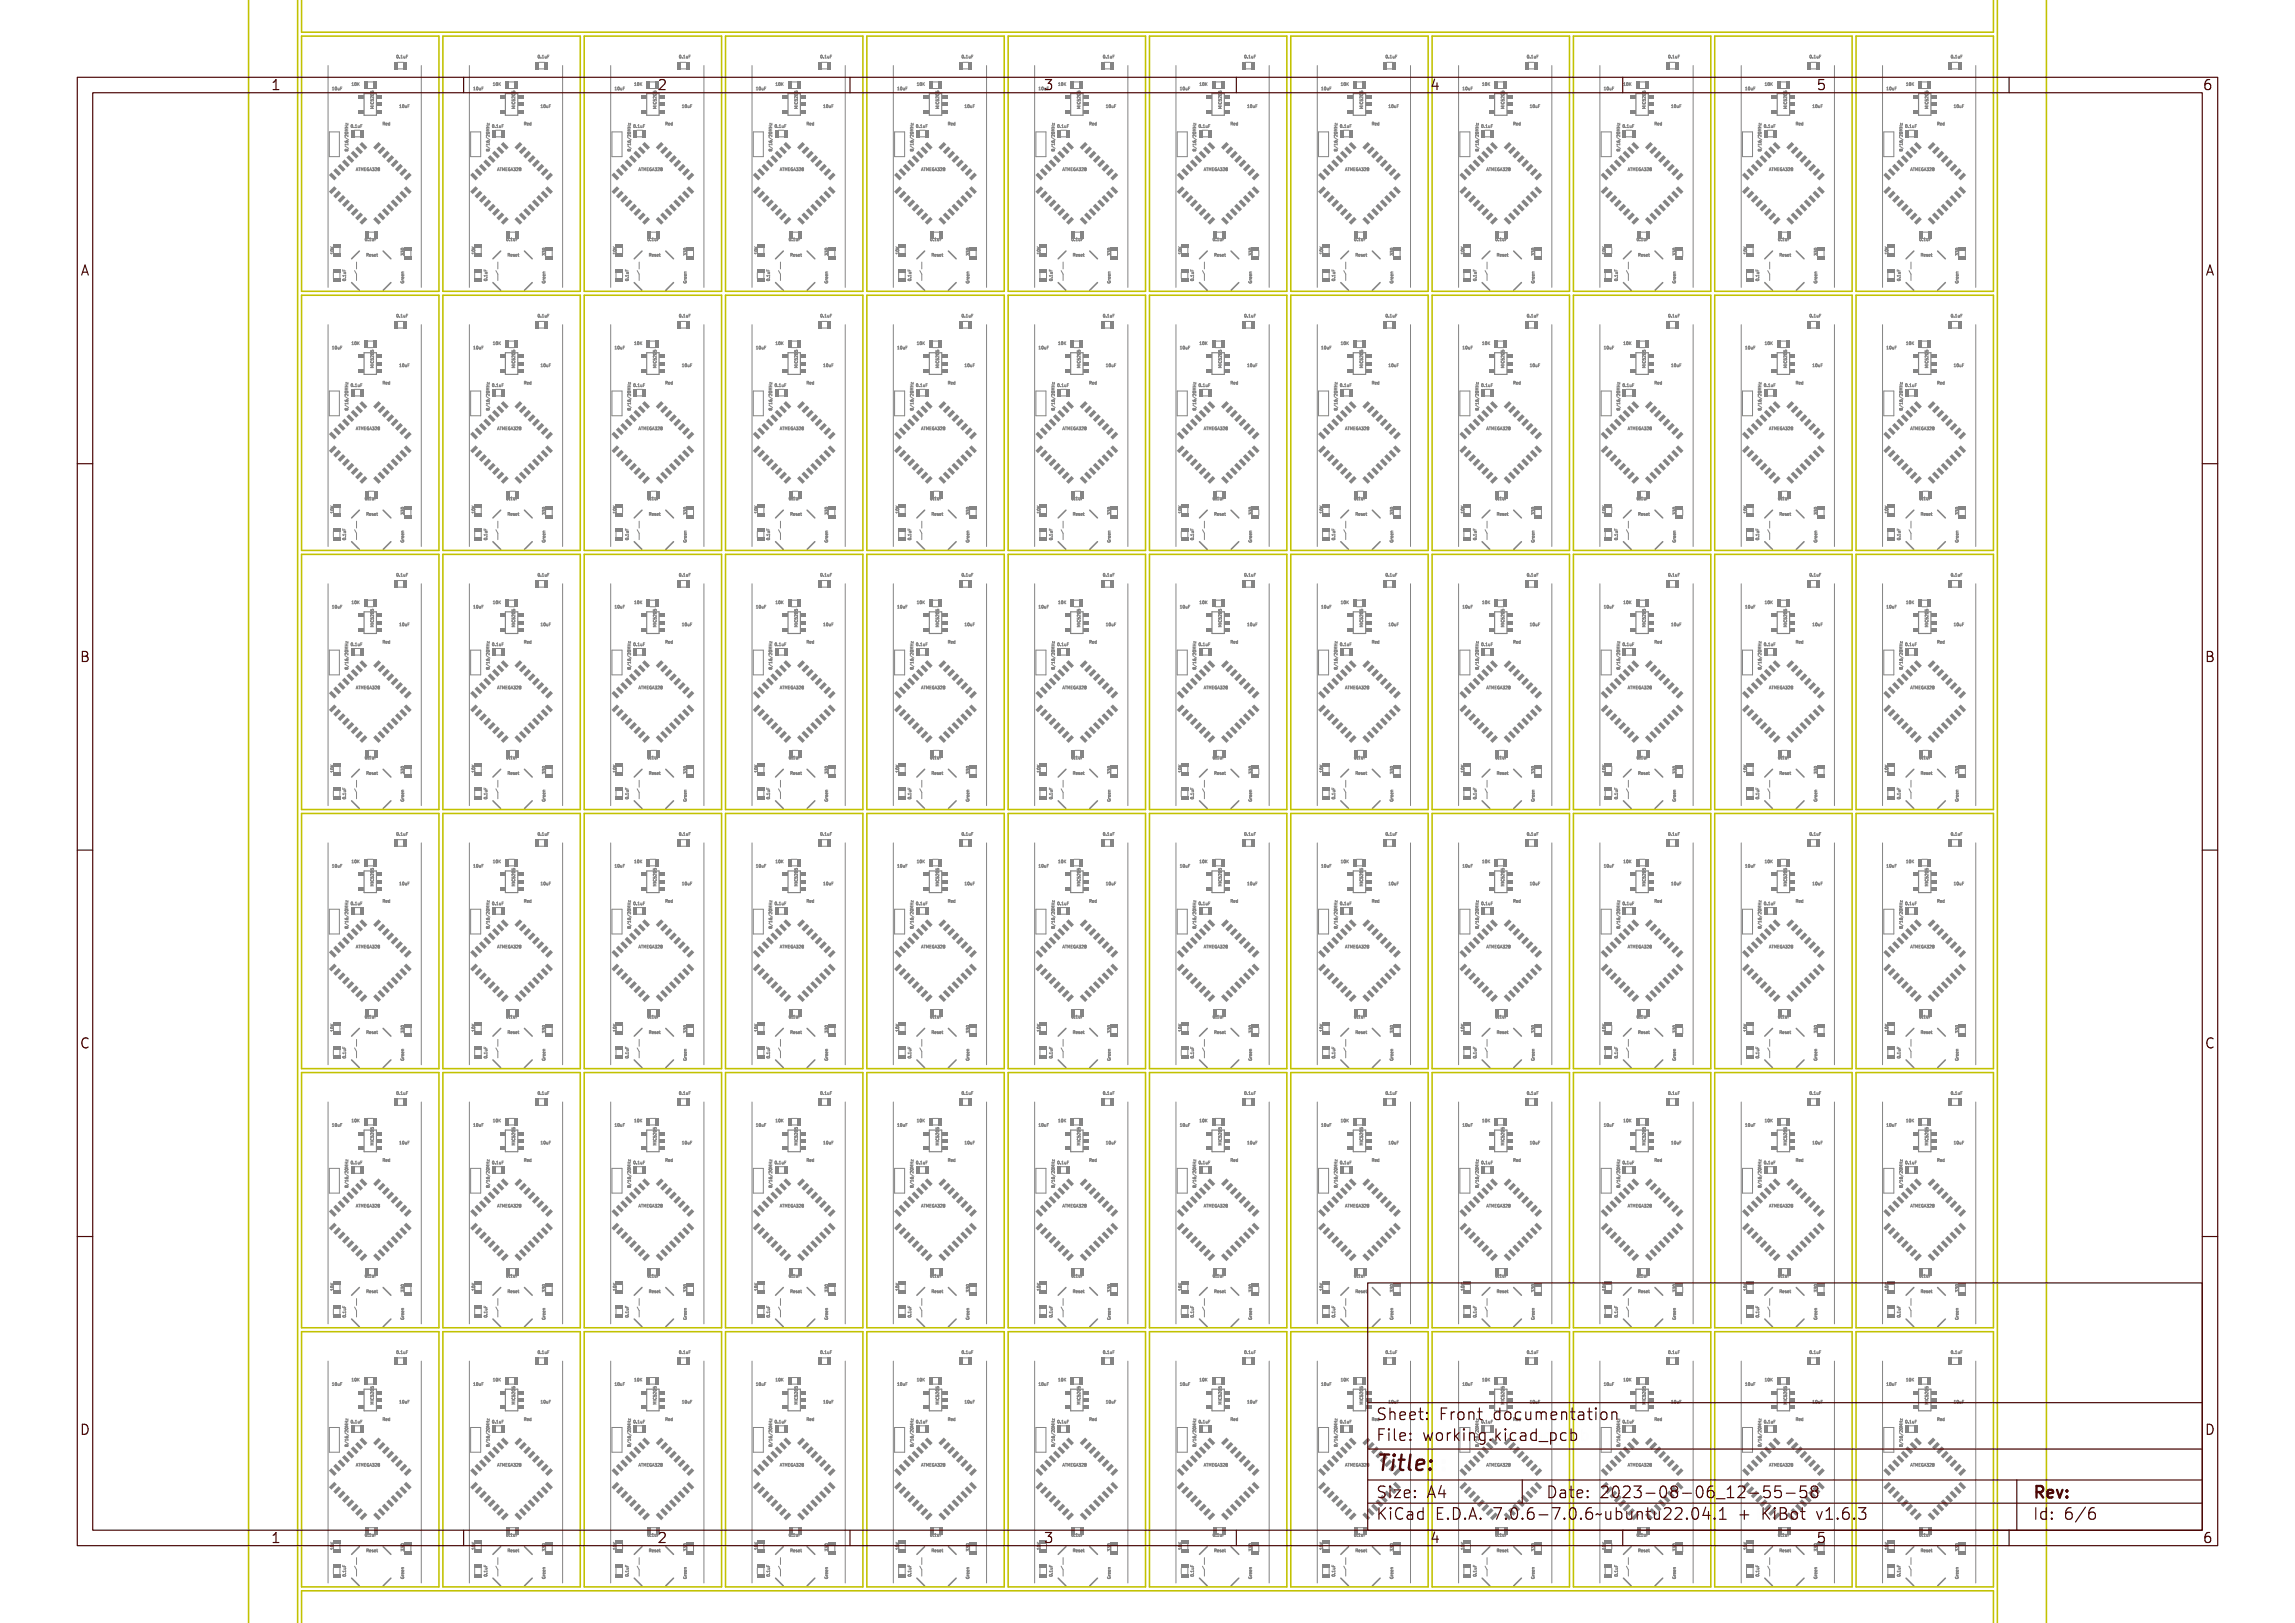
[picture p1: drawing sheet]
<svg xmlns="http://www.w3.org/2000/svg" width="297mm" height="210mm" viewBox="0 0 297 210" stroke-linecap="round" stroke-linejoin="round" font-family="sans-serif">
<defs><g id="words">
<text font-size="2.7" fill="#480000" x="178" y="190.3">Title:</text>
<g font-size="2" fill="#480000">
<text x="178" y="183.7">Sheet: Front documentation</text>
<text x="178" y="186.5">File: working.kicad_pcb</text>
<text x="178" y="193.9">Size: A4</text>
<text x="178" y="196.6">KiCad E.D.A. 7.0.6-7.0.6~ubuntu22.04.1 + KiBot v1.6.3</text>
<text x="200" y="193.9">Date: 2023-08-06_12-55-58</text>
<text x="263" y="196.6">Id: 6/6</text>
<text x="263" y="193.9">Rev:</text>
</g>
<g font-size="1.7" fill="#480000">
<text x="35" y="11.7">1</text>
<text x="85" y="11.7">2</text>
<text x="135" y="11.7">3</text>
<text x="185" y="11.7">4</text>
<text x="235" y="11.7">5</text>
<text x="285" y="11.7">6</text>
<text x="10.5" y="35.7">A</text>
<text x="285.5" y="35.7">A</text>
<text x="10.5" y="85.6">B</text>
<text x="285.5" y="85.6">B</text>
<text x="10.5" y="135.7">C</text>
<text x="285.5" y="135.7">C</text>
<text x="10.5" y="185.6">D</text>
<text x="285.5" y="185.6">D</text>
<text x="35" y="199.7">1</text>
<text x="85" y="199.7">2</text>
<text x="135" y="199.7">3</text>
<text x="185" y="199.7">4</text>
<text x="235" y="199.7">5</text>
<text x="285" y="199.7">6</text>
</g>
<g font-size=".5" fill="#848484">
<text x="43.1" y="11.7">10uF</text>
<text x="45.7" y="11.1">10K</text>
<text x="51.3" y="7.5">0.1uF</text>
<text x="61.4" y="11.7">10uF</text>
<text x="64" y="11.1">10K</text>
<text x="69.6" y="7.5">0.1uF</text>
<text x="79.7" y="11.7">10uF</text>
<text x="82.3" y="11.1">10K</text>
<text x="87.9" y="7.5">0.1uF</text>
<text x="98" y="11.7">10uF</text>
<text x="100.5" y="11.1">10K</text>
<text x="106.2" y="7.5">0.1uF</text>
<text x="116.3" y="11.7">10uF</text>
<text x="118.8" y="11.1">10K</text>
<text x="124.5" y="7.5">0.1uF</text>
<text x="137.1" y="11.1">10K</text>
<text x="142.8" y="7.5">0.1uF</text>
<text x="152.9" y="11.7">10uF</text>
<text x="155.4" y="11.1">10K</text>
<text x="161.1" y="7.5">0.1uF</text>
<text x="171.1" y="11.7">10uF</text>
<text x="173.7" y="11.1">10K</text>
<text x="179.4" y="7.5">0.1uF</text>
<text x="189.4" y="11.7">10uF</text>
<text x="192" y="11.1">10K</text>
<text x="197.6" y="7.5">0.1uF</text>
<text x="207.7" y="11.7">10uF</text>
<text x="210.3" y="11.1">10K</text>
<text x="215.9" y="7.5">0.1uF</text>
<text x="226" y="11.7">10uF</text>
<text x="228.6" y="11.1">10K</text>
<text x="234.2" y="7.5">0.1uF</text>
<text x="244.3" y="11.7">10uF</text>
<text x="246.8" y="11.1">10K</text>
<text x="252.5" y="7.5">0.1uF</text>
<text x="45.4" y="16.5">0.1uF</text>
<text x="48.4" y="14.1" transform="rotate(-90 48.4 14.1)">MIC5205</text>
<text x="49.5" y="16.2">Red</text>
<text x="51.6" y="13.9">10uF</text>
<text x="63.7" y="16.5">0.1uF</text>
<text x="66.6" y="14.1" transform="rotate(-90 66.6 14.1)">MIC5205</text>
<text x="67.8" y="16.2">Red</text>
<text x="69.9" y="13.9">10uF</text>
<text x="82" y="16.5">0.1uF</text>
<text x="84.9" y="14.1" transform="rotate(-90 84.9 14.1)">MIC5205</text>
<text x="86" y="16.2">Red</text>
<text x="88.2" y="13.9">10uF</text>
<text x="100.3" y="16.5">0.1uF</text>
<text x="103.2" y="14.1" transform="rotate(-90 103.2 14.1)">MIC5205</text>
<text x="104.3" y="16.2">Red</text>
<text x="106.5" y="13.9">10uF</text>
<text x="118.6" y="16.5">0.1uF</text>
<text x="121.5" y="14.1" transform="rotate(-90 121.5 14.1)">MIC5205</text>
<text x="122.6" y="16.2">Red</text>
<text x="124.8" y="13.9">10uF</text>
<text x="136.9" y="16.5">0.1uF</text>
<text x="139.8" y="14.1" transform="rotate(-90 139.8 14.1)">MIC5205</text>
<text x="140.9" y="16.2">Red</text>
<text x="143.1" y="13.9">10uF</text>
<text x="155.2" y="16.5">0.1uF</text>
<text x="158.1" y="14.1" transform="rotate(-90 158.1 14.1)">MIC5205</text>
<text x="159.2" y="16.2">Red</text>
<text x="161.4" y="13.9">10uF</text>
<text x="173.5" y="16.5">0.1uF</text>
<text x="176.4" y="14.1" transform="rotate(-90 176.4 14.1)">MIC5205</text>
<text x="177.5" y="16.2">Red</text>
<text x="179.6" y="13.9">10uF</text>
<text x="191.7" y="16.5">0.1uF</text>
<text x="194.7" y="14.1" transform="rotate(-90 194.7 14.1)">MIC5205</text>
<text x="195.8" y="16.2">Red</text>
<text x="197.9" y="13.9">10uF</text>
<text x="210" y="16.5">0.1uF</text>
<text x="213" y="14.1" transform="rotate(-90 213 14.1)">MIC5205</text>
<text x="214.1" y="16.2">Red</text>
<text x="216.2" y="13.9">10uF</text>
<text x="228.3" y="16.5">0.1uF</text>
<text x="231.2" y="14.1" transform="rotate(-90 231.2 14.1)">MIC5205</text>
<text x="232.3" y="16.2">Red</text>
<text x="234.5" y="13.9">10uF</text>
<text x="246.6" y="16.5">0.1uF</text>
<text x="249.5" y="14.1" transform="rotate(-90 249.5 14.1)">MIC5205</text>
<text x="250.6" y="16.2">Red</text>
<text x="252.8" y="13.9">10uF</text>
<text x="45" y="19.6" transform="rotate(-90 45 19.6)">8/16/20MHz</text>
<text x="46" y="22.1">ATMEGA328</text>
<text x="63.3" y="19.6" transform="rotate(-90 63.3 19.6)">8/16/20MHz</text>
<text x="64.3" y="22.1">ATMEGA328</text>
<text x="81.6" y="19.6" transform="rotate(-90 81.6 19.6)">8/16/20MHz</text>
<text x="82.6" y="22.1">ATMEGA328</text>
<text x="99.9" y="19.6" transform="rotate(-90 99.9 19.6)">8/16/20MHz</text>
<text x="100.9" y="22.1">ATMEGA328</text>
<text x="118.2" y="19.6" transform="rotate(-90 118.2 19.6)">8/16/20MHz</text>
<text x="119.2" y="22.1">ATMEGA328</text>
<text x="136.5" y="19.6" transform="rotate(-90 136.5 19.6)">8/16/20MHz</text>
<text x="137.5" y="22.1">ATMEGA328</text>
<text x="154.8" y="19.6" transform="rotate(-90 154.8 19.6)">8/16/20MHz</text>
<text x="155.8" y="22.1">ATMEGA328</text>
<text x="173.1" y="19.6" transform="rotate(-90 173.1 19.6)">8/16/20MHz</text>
<text x="174" y="22.1">ATMEGA328</text>
<text x="191.3" y="19.6" transform="rotate(-90 191.3 19.6)">8/16/20MHz</text>
<text x="192.3" y="22.1">ATMEGA328</text>
<text x="209.6" y="19.6" transform="rotate(-90 209.6 19.6)">8/16/20MHz</text>
<text x="210.6" y="22.1">ATMEGA328</text>
<text x="227.9" y="19.6" transform="rotate(-90 227.9 19.6)">8/16/20MHz</text>
<text x="228.9" y="22.1">ATMEGA328</text>
<text x="246.2" y="19.6" transform="rotate(-90 246.2 19.6)">8/16/20MHz</text>
<text x="247.2" y="22.1">ATMEGA328</text>
<text x="43.2" y="33" transform="rotate(-90 43.2 33)">10K</text>
<text x="47.3" y="31.2">0.1uF</text>
<text x="47.4" y="33.2">Reset</text>
<text x="52.3" y="33.1" transform="rotate(-90 52.3 33.1)">330</text>
<text x="61.5" y="33" transform="rotate(-90 61.5 33)">10K</text>
<text x="65.6" y="31.2">0.1uF</text>
<text x="65.7" y="33.2">Reset</text>
<text x="70.6" y="33.1" transform="rotate(-90 70.6 33.1)">330</text>
<text x="79.8" y="33" transform="rotate(-90 79.8 33)">10K</text>
<text x="83.8" y="31.2">0.1uF</text>
<text x="84" y="33.2">Reset</text>
<text x="88.9" y="33.1" transform="rotate(-90 88.9 33.1)">330</text>
<text x="98" y="33" transform="rotate(-90 98 33)">10K</text>
<text x="102.1" y="31.2">0.1uF</text>
<text x="102.3" y="33.2">Reset</text>
<text x="107.2" y="33.1" transform="rotate(-90 107.2 33.1)">330</text>
<text x="116.3" y="33" transform="rotate(-90 116.3 33)">10K</text>
<text x="120.4" y="31.2">0.1uF</text>
<text x="120.6" y="33.2">Reset</text>
<text x="125.4" y="33.1" transform="rotate(-90 125.4 33.1)">330</text>
<text x="134.6" y="33" transform="rotate(-90 134.6 33)">10K</text>
<text x="138.7" y="31.2">0.1uF</text>
<text x="138.9" y="33.2">Reset</text>
<text x="143.7" y="33.1" transform="rotate(-90 143.7 33.1)">330</text>
<text x="152.9" y="33" transform="rotate(-90 152.9 33)">10K</text>
<text x="157" y="31.2">0.1uF</text>
<text x="157.2" y="33.2">Reset</text>
<text x="162" y="33.1" transform="rotate(-90 162 33.1)">330</text>
<text x="171.2" y="33" transform="rotate(-90 171.2 33)">10K</text>
<text x="175.3" y="31.2">0.1uF</text>
<text x="175.4" y="33.2">Reset</text>
<text x="180.3" y="33.1" transform="rotate(-90 180.3 33.1)">330</text>
<text x="189.5" y="33" transform="rotate(-90 189.5 33)">10K</text>
<text x="193.6" y="31.2">0.1uF</text>
<text x="193.7" y="33.2">Reset</text>
<text x="198.6" y="33.1" transform="rotate(-90 198.6 33.1)">330</text>
<text x="207.8" y="33" transform="rotate(-90 207.8 33)">10K</text>
<text x="211.9" y="31.2">0.1uF</text>
<text x="212" y="33.2">Reset</text>
<text x="216.9" y="33.1" transform="rotate(-90 216.9 33.1)">330</text>
<text x="226.1" y="33" transform="rotate(-90 226.1 33)">10K</text>
<text x="230.1" y="31.2">0.1uF</text>
<text x="230.3" y="33.2">Reset</text>
<text x="235.2" y="33.1" transform="rotate(-90 235.2 33.1)">330</text>
<text x="244.3" y="33" transform="rotate(-90 244.3 33)">10K</text>
<text x="248.4" y="31.2">0.1uF</text>
<text x="248.6" y="33.2">Reset</text>
<text x="253.5" y="33.1" transform="rotate(-90 253.5 33.1)">330</text>
<text x="44.8" y="36.4" transform="rotate(-90 44.8 36.4)">0.1uF</text>
<text x="51.3" y="41.1">0.1uF</text>
<text x="52.3" y="36.7" transform="rotate(-90 52.3 36.7)">Green</text>
<text x="63" y="36.4" transform="rotate(-90 63 36.4)">0.1uF</text>
<text x="69.6" y="41.1">0.1uF</text>
<text x="70.6" y="36.7" transform="rotate(-90 70.6 36.7)">Green</text>
<text x="81.3" y="36.4" transform="rotate(-90 81.3 36.4)">0.1uF</text>
<text x="87.9" y="41.1">0.1uF</text>
<text x="88.8" y="36.7" transform="rotate(-90 88.8 36.7)">Green</text>
<text x="99.6" y="36.4" transform="rotate(-90 99.6 36.4)">0.1uF</text>
<text x="106.2" y="41.1">0.1uF</text>
<text x="107.1" y="36.7" transform="rotate(-90 107.1 36.7)">Green</text>
<text x="117.9" y="36.4" transform="rotate(-90 117.9 36.4)">0.1uF</text>
<text x="124.5" y="41.1">0.1uF</text>
<text x="125.4" y="36.7" transform="rotate(-90 125.4 36.7)">Green</text>
<text x="136.2" y="36.4" transform="rotate(-90 136.2 36.4)">0.1uF</text>
<text x="142.8" y="41.1">0.1uF</text>
<text x="143.7" y="36.7" transform="rotate(-90 143.7 36.7)">Green</text>
<text x="154.5" y="36.4" transform="rotate(-90 154.5 36.4)">0.1uF</text>
<text x="161.1" y="41.1">0.1uF</text>
<text x="162" y="36.7" transform="rotate(-90 162 36.7)">Green</text>
<text x="172.8" y="36.4" transform="rotate(-90 172.8 36.4)">0.1uF</text>
<text x="179.4" y="41.1">0.1uF</text>
<text x="180.3" y="36.7" transform="rotate(-90 180.3 36.7)">Green</text>
<text x="191.1" y="36.4" transform="rotate(-90 191.1 36.4)">0.1uF</text>
<text x="197.6" y="41.1">0.1uF</text>
<text x="198.6" y="36.7" transform="rotate(-90 198.6 36.7)">Green</text>
<text x="209.3" y="36.4" transform="rotate(-90 209.3 36.4)">0.1uF</text>
<text x="215.9" y="41.1">0.1uF</text>
<text x="216.9" y="36.7" transform="rotate(-90 216.9 36.7)">Green</text>
<text x="227.6" y="36.4" transform="rotate(-90 227.6 36.4)">0.1uF</text>
<text x="234.2" y="41.1">0.1uF</text>
<text x="235.2" y="36.7" transform="rotate(-90 235.2 36.7)">Green</text>
<text x="245.9" y="36.4" transform="rotate(-90 245.9 36.4)">0.1uF</text>
<text x="252.5" y="41.1">0.1uF</text>
<text x="253.4" y="36.7" transform="rotate(-90 253.4 36.7)">Green</text>
<text x="43.1" y="45.2">10uF</text>
<text x="45.7" y="44.6">10K</text>
<text x="48.4" y="47.7" transform="rotate(-90 48.4 47.7)">MIC5205</text>
<text x="51.6" y="47.5">10uF</text>
<text x="61.4" y="45.2">10uF</text>
<text x="64" y="44.6">10K</text>
<text x="66.6" y="47.7" transform="rotate(-90 66.6 47.7)">MIC5205</text>
<text x="69.9" y="47.5">10uF</text>
<text x="79.7" y="45.2">10uF</text>
<text x="82.3" y="44.6">10K</text>
<text x="84.9" y="47.7" transform="rotate(-90 84.9 47.7)">MIC5205</text>
<text x="88.2" y="47.5">10uF</text>
<text x="98" y="45.2">10uF</text>
<text x="100.5" y="44.6">10K</text>
<text x="103.2" y="47.7" transform="rotate(-90 103.2 47.7)">MIC5205</text>
<text x="106.5" y="47.5">10uF</text>
<text x="116.3" y="45.2">10uF</text>
<text x="118.8" y="44.6">10K</text>
<text x="121.5" y="47.7" transform="rotate(-90 121.5 47.7)">MIC5205</text>
<text x="124.8" y="47.5">10uF</text>
<text x="134.6" y="45.2">10uF</text>
<text x="137.1" y="44.6">10K</text>
<text x="139.8" y="47.7" transform="rotate(-90 139.8 47.7)">MIC5205</text>
<text x="143.1" y="47.5">10uF</text>
<text x="152.9" y="45.2">10uF</text>
<text x="155.4" y="44.6">10K</text>
<text x="158.1" y="47.7" transform="rotate(-90 158.1 47.7)">MIC5205</text>
<text x="161.4" y="47.5">10uF</text>
<text x="171.1" y="45.2">10uF</text>
<text x="173.7" y="44.6">10K</text>
<text x="176.4" y="47.7" transform="rotate(-90 176.4 47.7)">MIC5205</text>
<text x="179.6" y="47.5">10uF</text>
<text x="189.4" y="45.2">10uF</text>
<text x="192" y="44.6">10K</text>
<text x="194.7" y="47.7" transform="rotate(-90 194.7 47.7)">MIC5205</text>
<text x="197.9" y="47.5">10uF</text>
<text x="207.7" y="45.2">10uF</text>
<text x="210.3" y="44.6">10K</text>
<text x="213" y="47.7" transform="rotate(-90 213 47.7)">MIC5205</text>
<text x="216.2" y="47.5">10uF</text>
<text x="226" y="45.2">10uF</text>
<text x="228.6" y="44.6">10K</text>
<text x="231.2" y="47.7" transform="rotate(-90 231.2 47.7)">MIC5205</text>
<text x="234.5" y="47.5">10uF</text>
<text x="244.3" y="45.2">10uF</text>
<text x="246.8" y="44.6">10K</text>
<text x="249.5" y="47.7" transform="rotate(-90 249.5 47.7)">MIC5205</text>
<text x="252.8" y="47.5">10uF</text>
<text x="45" y="53.1" transform="rotate(-90 45 53.1)">8/16/20MHz</text>
<text x="45.4" y="50">0.1uF</text>
<text x="49.5" y="49.7">Red</text>
<text x="63.3" y="53.1" transform="rotate(-90 63.3 53.1)">8/16/20MHz</text>
<text x="63.7" y="50">0.1uF</text>
<text x="67.8" y="49.7">Red</text>
<text x="81.6" y="53.1" transform="rotate(-90 81.6 53.1)">8/16/20MHz</text>
<text x="82" y="50">0.1uF</text>
<text x="86" y="49.7">Red</text>
<text x="99.9" y="53.1" transform="rotate(-90 99.9 53.1)">8/16/20MHz</text>
<text x="100.3" y="50">0.1uF</text>
<text x="104.3" y="49.7">Red</text>
<text x="118.2" y="53.1" transform="rotate(-90 118.2 53.1)">8/16/20MHz</text>
<text x="118.6" y="50">0.1uF</text>
<text x="122.6" y="49.7">Red</text>
<text x="136.5" y="53.1" transform="rotate(-90 136.5 53.1)">8/16/20MHz</text>
<text x="136.9" y="50">0.1uF</text>
<text x="140.9" y="49.7">Red</text>
<text x="154.8" y="53.1" transform="rotate(-90 154.8 53.1)">8/16/20MHz</text>
<text x="155.2" y="50">0.1uF</text>
<text x="159.2" y="49.7">Red</text>
<text x="173.1" y="53.1" transform="rotate(-90 173.1 53.1)">8/16/20MHz</text>
<text x="173.5" y="50">0.1uF</text>
<text x="177.5" y="49.7">Red</text>
<text x="191.3" y="53.1" transform="rotate(-90 191.3 53.1)">8/16/20MHz</text>
<text x="191.7" y="50">0.1uF</text>
<text x="195.8" y="49.7">Red</text>
<text x="209.6" y="53.1" transform="rotate(-90 209.6 53.1)">8/16/20MHz</text>
<text x="210" y="50">0.1uF</text>
<text x="214.1" y="49.7">Red</text>
<text x="227.9" y="53.1" transform="rotate(-90 227.9 53.1)">8/16/20MHz</text>
<text x="228.3" y="50">0.1uF</text>
<text x="232.3" y="49.7">Red</text>
<text x="246.2" y="53.1" transform="rotate(-90 246.2 53.1)">8/16/20MHz</text>
<text x="246.6" y="50">0.1uF</text>
<text x="250.6" y="49.7">Red</text>
<text x="46" y="55.6">ATMEGA328</text>
<text x="64.3" y="55.6">ATMEGA328</text>
<text x="82.6" y="55.6">ATMEGA328</text>
<text x="100.9" y="55.6">ATMEGA328</text>
<text x="119.2" y="55.6">ATMEGA328</text>
<text x="137.5" y="55.6">ATMEGA328</text>
<text x="155.8" y="55.6">ATMEGA328</text>
<text x="174" y="55.6">ATMEGA328</text>
<text x="192.3" y="55.6">ATMEGA328</text>
<text x="210.6" y="55.6">ATMEGA328</text>
<text x="228.9" y="55.6">ATMEGA328</text>
<text x="247.2" y="55.6">ATMEGA328</text>
<text x="47.3" y="64.7">0.1uF</text>
<text x="65.6" y="64.7">0.1uF</text>
<text x="83.8" y="64.7">0.1uF</text>
<text x="102.1" y="64.7">0.1uF</text>
<text x="120.4" y="64.7">0.1uF</text>
<text x="138.7" y="64.7">0.1uF</text>
<text x="157" y="64.7">0.1uF</text>
<text x="175.3" y="64.7">0.1uF</text>
<text x="193.6" y="64.7">0.1uF</text>
<text x="211.9" y="64.7">0.1uF</text>
<text x="230.1" y="64.7">0.1uF</text>
<text x="248.4" y="64.7">0.1uF</text>
<text x="43.2" y="66.5" transform="rotate(-90 43.2 66.5)">10K</text>
<text x="44.8" y="69.9" transform="rotate(-90 44.8 69.9)">0.1uF</text>
<text x="47.4" y="66.7">Reset</text>
<text x="52.3" y="70.2" transform="rotate(-90 52.3 70.2)">Green</text>
<text x="52.3" y="66.7" transform="rotate(-90 52.3 66.7)">330</text>
<text x="61.5" y="66.5" transform="rotate(-90 61.5 66.5)">10K</text>
<text x="63" y="69.9" transform="rotate(-90 63 69.9)">0.1uF</text>
<text x="65.7" y="66.7">Reset</text>
<text x="70.6" y="70.2" transform="rotate(-90 70.6 70.2)">Green</text>
<text x="70.6" y="66.7" transform="rotate(-90 70.6 66.7)">330</text>
<text x="79.8" y="66.5" transform="rotate(-90 79.8 66.5)">10K</text>
<text x="81.3" y="69.9" transform="rotate(-90 81.3 69.9)">0.1uF</text>
<text x="84" y="66.7">Reset</text>
<text x="88.8" y="70.2" transform="rotate(-90 88.8 70.2)">Green</text>
<text x="88.9" y="66.7" transform="rotate(-90 88.9 66.7)">330</text>
<text x="98" y="66.5" transform="rotate(-90 98 66.5)">10K</text>
<text x="99.6" y="69.9" transform="rotate(-90 99.6 69.9)">0.1uF</text>
<text x="102.3" y="66.7">Reset</text>
<text x="107.1" y="70.2" transform="rotate(-90 107.1 70.2)">Green</text>
<text x="107.2" y="66.7" transform="rotate(-90 107.2 66.7)">330</text>
<text x="116.3" y="66.5" transform="rotate(-90 116.3 66.5)">10K</text>
<text x="117.9" y="69.9" transform="rotate(-90 117.9 69.9)">0.1uF</text>
<text x="120.6" y="66.7">Reset</text>
<text x="125.4" y="70.2" transform="rotate(-90 125.4 70.2)">Green</text>
<text x="125.4" y="66.7" transform="rotate(-90 125.4 66.7)">330</text>
<text x="134.6" y="66.5" transform="rotate(-90 134.6 66.5)">10K</text>
<text x="136.2" y="69.9" transform="rotate(-90 136.2 69.9)">0.1uF</text>
<text x="138.9" y="66.7">Reset</text>
<text x="143.7" y="70.2" transform="rotate(-90 143.7 70.2)">Green</text>
<text x="143.7" y="66.7" transform="rotate(-90 143.7 66.7)">330</text>
<text x="152.9" y="66.5" transform="rotate(-90 152.9 66.5)">10K</text>
<text x="154.5" y="69.9" transform="rotate(-90 154.5 69.9)">0.1uF</text>
<text x="157.2" y="66.7">Reset</text>
<text x="162" y="70.2" transform="rotate(-90 162 70.2)">Green</text>
<text x="162" y="66.7" transform="rotate(-90 162 66.7)">330</text>
<text x="171.2" y="66.5" transform="rotate(-90 171.2 66.5)">10K</text>
<text x="172.8" y="69.9" transform="rotate(-90 172.8 69.9)">0.1uF</text>
<text x="175.4" y="66.7">Reset</text>
<text x="180.3" y="70.2" transform="rotate(-90 180.3 70.2)">Green</text>
<text x="180.3" y="66.7" transform="rotate(-90 180.3 66.7)">330</text>
<text x="189.5" y="66.5" transform="rotate(-90 189.5 66.5)">10K</text>
<text x="191.1" y="69.9" transform="rotate(-90 191.1 69.9)">0.1uF</text>
<text x="193.7" y="66.7">Reset</text>
<text x="198.6" y="70.2" transform="rotate(-90 198.6 70.2)">Green</text>
<text x="198.6" y="66.7" transform="rotate(-90 198.6 66.7)">330</text>
<text x="207.8" y="66.5" transform="rotate(-90 207.8 66.5)">10K</text>
<text x="209.3" y="69.9" transform="rotate(-90 209.3 69.9)">0.1uF</text>
<text x="212" y="66.7">Reset</text>
<text x="216.9" y="70.2" transform="rotate(-90 216.9 70.2)">Green</text>
<text x="216.9" y="66.7" transform="rotate(-90 216.9 66.7)">330</text>
<text x="226.1" y="66.5" transform="rotate(-90 226.1 66.5)">10K</text>
<text x="227.6" y="69.9" transform="rotate(-90 227.6 69.9)">0.1uF</text>
<text x="230.3" y="66.7">Reset</text>
<text x="235.2" y="70.2" transform="rotate(-90 235.2 70.2)">Green</text>
<text x="235.2" y="66.7" transform="rotate(-90 235.2 66.7)">330</text>
<text x="244.3" y="66.5" transform="rotate(-90 244.3 66.5)">10K</text>
<text x="245.9" y="69.9" transform="rotate(-90 245.9 69.9)">0.1uF</text>
<text x="248.6" y="66.7">Reset</text>
<text x="253.4" y="70.2" transform="rotate(-90 253.4 70.2)">Green</text>
<text x="253.5" y="66.7" transform="rotate(-90 253.5 66.7)">330</text>
<text x="51.3" y="74.6">0.1uF</text>
<text x="69.6" y="74.6">0.1uF</text>
<text x="87.9" y="74.6">0.1uF</text>
<text x="106.2" y="74.6">0.1uF</text>
<text x="124.5" y="74.6">0.1uF</text>
<text x="142.8" y="74.6">0.1uF</text>
<text x="161.1" y="74.6">0.1uF</text>
<text x="179.4" y="74.6">0.1uF</text>
<text x="197.6" y="74.6">0.1uF</text>
<text x="215.9" y="74.6">0.1uF</text>
<text x="234.2" y="74.6">0.1uF</text>
<text x="252.5" y="74.6">0.1uF</text>
<text x="43.1" y="78.7">10uF</text>
<text x="45.4" y="83.6">0.1uF</text>
<text x="45.7" y="78.1">10K</text>
<text x="48.4" y="81.2" transform="rotate(-90 48.4 81.2)">MIC5205</text>
<text x="49.5" y="83.3">Red</text>
<text x="51.6" y="81">10uF</text>
<text x="61.4" y="78.7">10uF</text>
<text x="63.7" y="83.6">0.1uF</text>
<text x="64" y="78.1">10K</text>
<text x="66.6" y="81.2" transform="rotate(-90 66.6 81.2)">MIC5205</text>
<text x="67.8" y="83.3">Red</text>
<text x="69.9" y="81">10uF</text>
<text x="79.7" y="78.7">10uF</text>
<text x="82" y="83.6">0.1uF</text>
<text x="82.3" y="78.1">10K</text>
<text x="84.9" y="81.2" transform="rotate(-90 84.9 81.2)">MIC5205</text>
<text x="86" y="83.3">Red</text>
<text x="88.2" y="81">10uF</text>
<text x="98" y="78.7">10uF</text>
<text x="100.3" y="83.6">0.1uF</text>
<text x="100.5" y="78.1">10K</text>
<text x="103.2" y="81.2" transform="rotate(-90 103.2 81.2)">MIC5205</text>
<text x="104.3" y="83.3">Red</text>
<text x="106.5" y="81">10uF</text>
<text x="116.3" y="78.7">10uF</text>
<text x="118.6" y="83.6">0.1uF</text>
<text x="118.8" y="78.1">10K</text>
<text x="121.5" y="81.2" transform="rotate(-90 121.5 81.2)">MIC5205</text>
<text x="122.6" y="83.3">Red</text>
<text x="124.8" y="81">10uF</text>
<text x="134.6" y="78.7">10uF</text>
<text x="136.9" y="83.6">0.1uF</text>
<text x="137.1" y="78.1">10K</text>
<text x="139.8" y="81.2" transform="rotate(-90 139.8 81.2)">MIC5205</text>
<text x="140.9" y="83.3">Red</text>
<text x="143.1" y="81">10uF</text>
<text x="152.9" y="78.7">10uF</text>
<text x="155.2" y="83.6">0.1uF</text>
<text x="155.4" y="78.1">10K</text>
<text x="158.1" y="81.2" transform="rotate(-90 158.1 81.2)">MIC5205</text>
<text x="159.2" y="83.3">Red</text>
<text x="161.4" y="81">10uF</text>
<text x="171.1" y="78.7">10uF</text>
<text x="173.5" y="83.6">0.1uF</text>
<text x="173.7" y="78.1">10K</text>
<text x="176.4" y="81.2" transform="rotate(-90 176.4 81.2)">MIC5205</text>
<text x="177.5" y="83.3">Red</text>
<text x="179.6" y="81">10uF</text>
<text x="189.4" y="78.7">10uF</text>
<text x="191.7" y="83.6">0.1uF</text>
<text x="192" y="78.1">10K</text>
<text x="194.7" y="81.2" transform="rotate(-90 194.7 81.2)">MIC5205</text>
<text x="195.8" y="83.3">Red</text>
<text x="197.9" y="81">10uF</text>
<text x="207.7" y="78.7">10uF</text>
<text x="210" y="83.6">0.1uF</text>
<text x="210.3" y="78.1">10K</text>
<text x="213" y="81.2" transform="rotate(-90 213 81.2)">MIC5205</text>
<text x="214.1" y="83.3">Red</text>
<text x="216.2" y="81">10uF</text>
<text x="226" y="78.7">10uF</text>
<text x="228.3" y="83.6">0.1uF</text>
<text x="228.6" y="78.1">10K</text>
<text x="231.2" y="81.2" transform="rotate(-90 231.2 81.2)">MIC5205</text>
<text x="232.3" y="83.3">Red</text>
<text x="234.5" y="81">10uF</text>
<text x="244.3" y="78.7">10uF</text>
<text x="246.6" y="83.6">0.1uF</text>
<text x="246.8" y="78.1">10K</text>
<text x="249.5" y="81.2" transform="rotate(-90 249.5 81.2)">MIC5205</text>
<text x="250.6" y="83.3">Red</text>
<text x="252.8" y="81">10uF</text>
<text x="45" y="86.7" transform="rotate(-90 45 86.7)">8/16/20MHz</text>
<text x="46" y="89.2">ATMEGA328</text>
<text x="63.3" y="86.7" transform="rotate(-90 63.3 86.7)">8/16/20MHz</text>
<text x="64.3" y="89.2">ATMEGA328</text>
<text x="81.6" y="86.7" transform="rotate(-90 81.6 86.7)">8/16/20MHz</text>
<text x="82.6" y="89.2">ATMEGA328</text>
<text x="99.9" y="86.7" transform="rotate(-90 99.9 86.7)">8/16/20MHz</text>
<text x="100.9" y="89.2">ATMEGA328</text>
<text x="118.2" y="86.7" transform="rotate(-90 118.2 86.7)">8/16/20MHz</text>
<text x="119.2" y="89.2">ATMEGA328</text>
<text x="136.5" y="86.7" transform="rotate(-90 136.5 86.7)">8/16/20MHz</text>
<text x="137.5" y="89.2">ATMEGA328</text>
<text x="154.8" y="86.7" transform="rotate(-90 154.8 86.7)">8/16/20MHz</text>
<text x="155.8" y="89.2">ATMEGA328</text>
<text x="173.1" y="86.7" transform="rotate(-90 173.1 86.7)">8/16/20MHz</text>
<text x="174" y="89.2">ATMEGA328</text>
<text x="191.3" y="86.7" transform="rotate(-90 191.3 86.7)">8/16/20MHz</text>
<text x="192.3" y="89.2">ATMEGA328</text>
<text x="209.6" y="86.7" transform="rotate(-90 209.6 86.7)">8/16/20MHz</text>
<text x="210.6" y="89.2">ATMEGA328</text>
<text x="227.9" y="86.7" transform="rotate(-90 227.9 86.7)">8/16/20MHz</text>
<text x="228.9" y="89.2">ATMEGA328</text>
<text x="246.2" y="86.7" transform="rotate(-90 246.2 86.7)">8/16/20MHz</text>
<text x="247.2" y="89.2">ATMEGA328</text>
<text x="43.2" y="100" transform="rotate(-90 43.2 100)">10K</text>
<text x="47.3" y="98.2">0.1uF</text>
<text x="47.4" y="100.2">Reset</text>
<text x="52.3" y="100.2" transform="rotate(-90 52.3 100.2)">330</text>
<text x="61.5" y="100" transform="rotate(-90 61.5 100)">10K</text>
<text x="65.6" y="98.2">0.1uF</text>
<text x="65.7" y="100.2">Reset</text>
<text x="70.6" y="100.2" transform="rotate(-90 70.6 100.2)">330</text>
<text x="79.8" y="100" transform="rotate(-90 79.8 100)">10K</text>
<text x="83.8" y="98.2">0.1uF</text>
<text x="84" y="100.2">Reset</text>
<text x="88.9" y="100.2" transform="rotate(-90 88.9 100.2)">330</text>
<text x="98" y="100" transform="rotate(-90 98 100)">10K</text>
<text x="102.1" y="98.2">0.1uF</text>
<text x="102.3" y="100.2">Reset</text>
<text x="107.2" y="100.2" transform="rotate(-90 107.2 100.2)">330</text>
<text x="116.3" y="100" transform="rotate(-90 116.3 100)">10K</text>
<text x="120.4" y="98.2">0.1uF</text>
<text x="120.6" y="100.2">Reset</text>
<text x="125.4" y="100.2" transform="rotate(-90 125.4 100.2)">330</text>
<text x="134.6" y="100" transform="rotate(-90 134.6 100)">10K</text>
<text x="138.7" y="98.2">0.1uF</text>
<text x="138.9" y="100.2">Reset</text>
<text x="143.7" y="100.2" transform="rotate(-90 143.7 100.2)">330</text>
<text x="152.9" y="100" transform="rotate(-90 152.9 100)">10K</text>
<text x="157" y="98.2">0.1uF</text>
<text x="157.2" y="100.2">Reset</text>
<text x="162" y="100.2" transform="rotate(-90 162 100.2)">330</text>
<text x="171.2" y="100" transform="rotate(-90 171.2 100)">10K</text>
<text x="175.3" y="98.2">0.1uF</text>
<text x="175.4" y="100.2">Reset</text>
<text x="180.3" y="100.2" transform="rotate(-90 180.3 100.2)">330</text>
<text x="189.5" y="100" transform="rotate(-90 189.5 100)">10K</text>
<text x="193.6" y="98.2">0.1uF</text>
<text x="193.7" y="100.2">Reset</text>
<text x="198.6" y="100.2" transform="rotate(-90 198.6 100.2)">330</text>
<text x="207.8" y="100" transform="rotate(-90 207.8 100)">10K</text>
<text x="211.9" y="98.2">0.1uF</text>
<text x="212" y="100.2">Reset</text>
<text x="216.9" y="100.2" transform="rotate(-90 216.9 100.2)">330</text>
<text x="226.1" y="100" transform="rotate(-90 226.1 100)">10K</text>
<text x="230.1" y="98.2">0.1uF</text>
<text x="230.3" y="100.2">Reset</text>
<text x="235.2" y="100.2" transform="rotate(-90 235.2 100.2)">330</text>
<text x="244.3" y="100" transform="rotate(-90 244.3 100)">10K</text>
<text x="248.4" y="98.2">0.1uF</text>
<text x="248.6" y="100.2">Reset</text>
<text x="253.5" y="100.2" transform="rotate(-90 253.5 100.2)">330</text>
<text x="44.8" y="103.5" transform="rotate(-90 44.8 103.5)">0.1uF</text>
<text x="52.3" y="103.8" transform="rotate(-90 52.3 103.8)">Green</text>
<text x="63" y="103.5" transform="rotate(-90 63 103.5)">0.1uF</text>
<text x="70.6" y="103.8" transform="rotate(-90 70.6 103.8)">Green</text>
<text x="81.3" y="103.5" transform="rotate(-90 81.3 103.5)">0.1uF</text>
<text x="88.8" y="103.8" transform="rotate(-90 88.8 103.8)">Green</text>
<text x="99.6" y="103.5" transform="rotate(-90 99.6 103.5)">0.1uF</text>
<text x="107.1" y="103.8" transform="rotate(-90 107.1 103.8)">Green</text>
<text x="117.9" y="103.5" transform="rotate(-90 117.9 103.5)">0.1uF</text>
<text x="125.4" y="103.8" transform="rotate(-90 125.4 103.8)">Green</text>
<text x="136.2" y="103.5" transform="rotate(-90 136.2 103.5)">0.1uF</text>
<text x="143.7" y="103.8" transform="rotate(-90 143.7 103.8)">Green</text>
<text x="154.5" y="103.5" transform="rotate(-90 154.5 103.5)">0.1uF</text>
<text x="162" y="103.8" transform="rotate(-90 162 103.8)">Green</text>
<text x="172.8" y="103.5" transform="rotate(-90 172.8 103.5)">0.1uF</text>
<text x="180.3" y="103.8" transform="rotate(-90 180.3 103.8)">Green</text>
<text x="191.1" y="103.5" transform="rotate(-90 191.1 103.5)">0.1uF</text>
<text x="198.6" y="103.8" transform="rotate(-90 198.6 103.8)">Green</text>
<text x="209.3" y="103.5" transform="rotate(-90 209.3 103.5)">0.1uF</text>
<text x="216.9" y="103.8" transform="rotate(-90 216.9 103.8)">Green</text>
<text x="227.6" y="103.5" transform="rotate(-90 227.6 103.5)">0.1uF</text>
<text x="235.2" y="103.8" transform="rotate(-90 235.2 103.8)">Green</text>
<text x="245.9" y="103.5" transform="rotate(-90 245.9 103.5)">0.1uF</text>
<text x="253.4" y="103.8" transform="rotate(-90 253.4 103.8)">Green</text>
<text x="43.1" y="112.2">10uF</text>
<text x="45.7" y="111.7">10K</text>
<text x="51.3" y="108.1">0.1uF</text>
<text x="61.4" y="112.2">10uF</text>
<text x="64" y="111.7">10K</text>
<text x="69.6" y="108.1">0.1uF</text>
<text x="79.7" y="112.2">10uF</text>
<text x="82.3" y="111.7">10K</text>
<text x="87.9" y="108.1">0.1uF</text>
<text x="98" y="112.2">10uF</text>
<text x="100.5" y="111.7">10K</text>
<text x="106.2" y="108.1">0.1uF</text>
<text x="116.3" y="112.2">10uF</text>
<text x="118.8" y="111.7">10K</text>
<text x="124.5" y="108.1">0.1uF</text>
<text x="134.6" y="112.2">10uF</text>
<text x="137.1" y="111.7">10K</text>
<text x="142.8" y="108.1">0.1uF</text>
<text x="152.9" y="112.2">10uF</text>
<text x="155.4" y="111.7">10K</text>
<text x="161.1" y="108.1">0.1uF</text>
<text x="171.1" y="112.2">10uF</text>
<text x="173.7" y="111.7">10K</text>
<text x="179.4" y="108.1">0.1uF</text>
<text x="189.4" y="112.2">10uF</text>
<text x="192" y="111.7">10K</text>
<text x="197.6" y="108.1">0.1uF</text>
<text x="207.7" y="112.2">10uF</text>
<text x="210.3" y="111.7">10K</text>
<text x="215.9" y="108.1">0.1uF</text>
<text x="226" y="112.2">10uF</text>
<text x="228.6" y="111.7">10K</text>
<text x="234.2" y="108.1">0.1uF</text>
<text x="244.3" y="112.2">10uF</text>
<text x="246.8" y="111.7">10K</text>
<text x="252.5" y="108.1">0.1uF</text>
<text x="45.4" y="117.1">0.1uF</text>
<text x="48.4" y="114.7" transform="rotate(-90 48.4 114.7)">MIC5205</text>
<text x="49.5" y="116.8">Red</text>
<text x="51.6" y="114.5">10uF</text>
<text x="63.7" y="117.1">0.1uF</text>
<text x="66.6" y="114.7" transform="rotate(-90 66.6 114.7)">MIC5205</text>
<text x="67.8" y="116.8">Red</text>
<text x="69.9" y="114.5">10uF</text>
<text x="82" y="117.1">0.1uF</text>
<text x="84.9" y="114.7" transform="rotate(-90 84.9 114.7)">MIC5205</text>
<text x="86" y="116.8">Red</text>
<text x="88.2" y="114.5">10uF</text>
<text x="100.3" y="117.1">0.1uF</text>
<text x="103.2" y="114.7" transform="rotate(-90 103.2 114.7)">MIC5205</text>
<text x="104.3" y="116.8">Red</text>
<text x="106.5" y="114.5">10uF</text>
<text x="118.6" y="117.1">0.1uF</text>
<text x="121.5" y="114.7" transform="rotate(-90 121.5 114.7)">MIC5205</text>
<text x="122.6" y="116.8">Red</text>
<text x="124.8" y="114.5">10uF</text>
<text x="136.9" y="117.1">0.1uF</text>
<text x="139.8" y="114.7" transform="rotate(-90 139.8 114.7)">MIC5205</text>
<text x="140.9" y="116.8">Red</text>
<text x="143.1" y="114.5">10uF</text>
<text x="155.2" y="117.1">0.1uF</text>
<text x="158.1" y="114.7" transform="rotate(-90 158.1 114.7)">MIC5205</text>
<text x="159.2" y="116.8">Red</text>
<text x="161.4" y="114.5">10uF</text>
<text x="173.5" y="117.1">0.1uF</text>
<text x="176.4" y="114.7" transform="rotate(-90 176.4 114.7)">MIC5205</text>
<text x="177.5" y="116.8">Red</text>
<text x="179.6" y="114.5">10uF</text>
<text x="191.7" y="117.1">0.1uF</text>
<text x="194.7" y="114.7" transform="rotate(-90 194.7 114.7)">MIC5205</text>
<text x="195.8" y="116.8">Red</text>
<text x="197.9" y="114.5">10uF</text>
<text x="210" y="117.1">0.1uF</text>
<text x="213" y="114.7" transform="rotate(-90 213 114.7)">MIC5205</text>
<text x="214.1" y="116.8">Red</text>
<text x="216.2" y="114.5">10uF</text>
<text x="228.3" y="117.1">0.1uF</text>
<text x="231.2" y="114.7" transform="rotate(-90 231.2 114.7)">MIC5205</text>
<text x="232.3" y="116.8">Red</text>
<text x="234.5" y="114.5">10uF</text>
<text x="246.6" y="117.1">0.1uF</text>
<text x="249.5" y="114.7" transform="rotate(-90 249.5 114.7)">MIC5205</text>
<text x="250.6" y="116.8">Red</text>
<text x="252.8" y="114.5">10uF</text>
<text x="45" y="120.2" transform="rotate(-90 45 120.2)">8/16/20MHz</text>
<text x="46" y="122.7">ATMEGA328</text>
<text x="63.3" y="120.2" transform="rotate(-90 63.3 120.2)">8/16/20MHz</text>
<text x="64.3" y="122.7">ATMEGA328</text>
<text x="81.6" y="120.2" transform="rotate(-90 81.6 120.2)">8/16/20MHz</text>
<text x="82.6" y="122.7">ATMEGA328</text>
<text x="99.9" y="120.2" transform="rotate(-90 99.9 120.2)">8/16/20MHz</text>
<text x="100.9" y="122.7">ATMEGA328</text>
<text x="118.2" y="120.2" transform="rotate(-90 118.2 120.2)">8/16/20MHz</text>
<text x="119.2" y="122.7">ATMEGA328</text>
<text x="136.5" y="120.2" transform="rotate(-90 136.5 120.2)">8/16/20MHz</text>
<text x="137.5" y="122.7">ATMEGA328</text>
<text x="154.8" y="120.2" transform="rotate(-90 154.8 120.2)">8/16/20MHz</text>
<text x="155.8" y="122.7">ATMEGA328</text>
<text x="173.1" y="120.2" transform="rotate(-90 173.1 120.2)">8/16/20MHz</text>
<text x="174" y="122.7">ATMEGA328</text>
<text x="191.3" y="120.2" transform="rotate(-90 191.3 120.2)">8/16/20MHz</text>
<text x="192.3" y="122.7">ATMEGA328</text>
<text x="209.6" y="120.2" transform="rotate(-90 209.6 120.2)">8/16/20MHz</text>
<text x="210.6" y="122.7">ATMEGA328</text>
<text x="227.9" y="120.2" transform="rotate(-90 227.9 120.2)">8/16/20MHz</text>
<text x="228.9" y="122.7">ATMEGA328</text>
<text x="246.2" y="120.2" transform="rotate(-90 246.2 120.2)">8/16/20MHz</text>
<text x="247.2" y="122.7">ATMEGA328</text>
<text x="47.3" y="131.8">0.1uF</text>
<text x="65.6" y="131.8">0.1uF</text>
<text x="83.8" y="131.8">0.1uF</text>
<text x="102.1" y="131.8">0.1uF</text>
<text x="120.4" y="131.8">0.1uF</text>
<text x="138.7" y="131.8">0.1uF</text>
<text x="157" y="131.8">0.1uF</text>
<text x="175.3" y="131.8">0.1uF</text>
<text x="193.6" y="131.8">0.1uF</text>
<text x="211.9" y="131.8">0.1uF</text>
<text x="230.1" y="131.8">0.1uF</text>
<text x="248.4" y="131.8">0.1uF</text>
<text x="43.2" y="133.5" transform="rotate(-90 43.2 133.5)">10K</text>
<text x="44.8" y="137" transform="rotate(-90 44.8 137)">0.1uF</text>
<text x="47.4" y="133.8">Reset</text>
<text x="52.3" y="137.3" transform="rotate(-90 52.3 137.3)">Green</text>
<text x="52.3" y="133.7" transform="rotate(-90 52.3 133.7)">330</text>
<text x="61.5" y="133.5" transform="rotate(-90 61.5 133.5)">10K</text>
<text x="63" y="137" transform="rotate(-90 63 137)">0.1uF</text>
<text x="65.7" y="133.8">Reset</text>
<text x="70.6" y="137.3" transform="rotate(-90 70.6 137.3)">Green</text>
<text x="70.6" y="133.7" transform="rotate(-90 70.6 133.7)">330</text>
<text x="79.8" y="133.5" transform="rotate(-90 79.8 133.5)">10K</text>
<text x="81.3" y="137" transform="rotate(-90 81.3 137)">0.1uF</text>
<text x="84" y="133.8">Reset</text>
<text x="88.8" y="137.3" transform="rotate(-90 88.8 137.3)">Green</text>
<text x="88.9" y="133.7" transform="rotate(-90 88.9 133.7)">330</text>
<text x="98" y="133.5" transform="rotate(-90 98 133.5)">10K</text>
<text x="99.6" y="137" transform="rotate(-90 99.6 137)">0.1uF</text>
<text x="102.3" y="133.8">Reset</text>
<text x="107.1" y="137.3" transform="rotate(-90 107.1 137.3)">Green</text>
<text x="107.2" y="133.7" transform="rotate(-90 107.2 133.7)">330</text>
<text x="116.3" y="133.5" transform="rotate(-90 116.3 133.5)">10K</text>
<text x="117.9" y="137" transform="rotate(-90 117.9 137)">0.1uF</text>
<text x="120.6" y="133.8">Reset</text>
<text x="125.4" y="137.3" transform="rotate(-90 125.4 137.3)">Green</text>
<text x="125.4" y="133.7" transform="rotate(-90 125.4 133.7)">330</text>
<text x="134.6" y="133.5" transform="rotate(-90 134.6 133.5)">10K</text>
<text x="136.2" y="137" transform="rotate(-90 136.2 137)">0.1uF</text>
<text x="138.9" y="133.8">Reset</text>
<text x="143.7" y="137.3" transform="rotate(-90 143.7 137.3)">Green</text>
<text x="143.7" y="133.7" transform="rotate(-90 143.7 133.7)">330</text>
<text x="152.9" y="133.5" transform="rotate(-90 152.9 133.5)">10K</text>
<text x="154.5" y="137" transform="rotate(-90 154.5 137)">0.1uF</text>
<text x="157.2" y="133.8">Reset</text>
<text x="162" y="137.3" transform="rotate(-90 162 137.3)">Green</text>
<text x="162" y="133.7" transform="rotate(-90 162 133.7)">330</text>
<text x="171.2" y="133.5" transform="rotate(-90 171.2 133.5)">10K</text>
<text x="172.8" y="137" transform="rotate(-90 172.8 137)">0.1uF</text>
<text x="175.4" y="133.8">Reset</text>
<text x="180.3" y="137.3" transform="rotate(-90 180.3 137.3)">Green</text>
<text x="180.3" y="133.7" transform="rotate(-90 180.3 133.7)">330</text>
<text x="189.5" y="133.5" transform="rotate(-90 189.5 133.5)">10K</text>
<text x="191.1" y="137" transform="rotate(-90 191.1 137)">0.1uF</text>
<text x="193.7" y="133.8">Reset</text>
<text x="198.6" y="137.3" transform="rotate(-90 198.6 137.3)">Green</text>
<text x="198.6" y="133.7" transform="rotate(-90 198.6 133.7)">330</text>
<text x="207.8" y="133.5" transform="rotate(-90 207.8 133.5)">10K</text>
<text x="209.3" y="137" transform="rotate(-90 209.3 137)">0.1uF</text>
<text x="212" y="133.8">Reset</text>
<text x="216.9" y="137.3" transform="rotate(-90 216.9 137.3)">Green</text>
<text x="216.9" y="133.7" transform="rotate(-90 216.9 133.7)">330</text>
<text x="226.1" y="133.5" transform="rotate(-90 226.1 133.5)">10K</text>
<text x="227.6" y="137" transform="rotate(-90 227.6 137)">0.1uF</text>
<text x="230.3" y="133.8">Reset</text>
<text x="235.2" y="137.3" transform="rotate(-90 235.2 137.3)">Green</text>
<text x="235.2" y="133.7" transform="rotate(-90 235.2 133.7)">330</text>
<text x="244.3" y="133.5" transform="rotate(-90 244.3 133.5)">10K</text>
<text x="245.9" y="137" transform="rotate(-90 245.9 137)">0.1uF</text>
<text x="248.6" y="133.8">Reset</text>
<text x="253.4" y="137.3" transform="rotate(-90 253.4 137.3)">Green</text>
<text x="253.5" y="133.7" transform="rotate(-90 253.5 133.7)">330</text>
<text x="51.3" y="141.6">0.1uF</text>
<text x="69.6" y="141.6">0.1uF</text>
<text x="87.9" y="141.6">0.1uF</text>
<text x="106.2" y="141.6">0.1uF</text>
<text x="124.5" y="141.6">0.1uF</text>
<text x="142.8" y="141.6">0.1uF</text>
<text x="161.1" y="141.6">0.1uF</text>
<text x="179.4" y="141.6">0.1uF</text>
<text x="197.6" y="141.6">0.1uF</text>
<text x="215.9" y="141.6">0.1uF</text>
<text x="234.2" y="141.6">0.1uF</text>
<text x="252.5" y="141.6">0.1uF</text>
<text x="43.1" y="145.8">10uF</text>
<text x="45.7" y="145.2">10K</text>
<text x="48.4" y="148.3" transform="rotate(-90 48.4 148.3)">MIC5205</text>
<text x="51.6" y="148.1">10uF</text>
<text x="61.4" y="145.8">10uF</text>
<text x="64" y="145.2">10K</text>
<text x="66.6" y="148.3" transform="rotate(-90 66.6 148.3)">MIC5205</text>
<text x="69.9" y="148.1">10uF</text>
<text x="79.7" y="145.8">10uF</text>
<text x="82.3" y="145.2">10K</text>
<text x="84.9" y="148.3" transform="rotate(-90 84.9 148.3)">MIC5205</text>
<text x="88.2" y="148.1">10uF</text>
<text x="98" y="145.8">10uF</text>
<text x="100.5" y="145.2">10K</text>
<text x="103.2" y="148.3" transform="rotate(-90 103.2 148.3)">MIC5205</text>
<text x="106.5" y="148.1">10uF</text>
<text x="116.3" y="145.8">10uF</text>
<text x="118.8" y="145.2">10K</text>
<text x="121.5" y="148.3" transform="rotate(-90 121.5 148.3)">MIC5205</text>
<text x="124.8" y="148.1">10uF</text>
<text x="134.6" y="145.8">10uF</text>
<text x="137.1" y="145.2">10K</text>
<text x="139.8" y="148.3" transform="rotate(-90 139.8 148.3)">MIC5205</text>
<text x="143.1" y="148.1">10uF</text>
<text x="152.9" y="145.8">10uF</text>
<text x="155.4" y="145.2">10K</text>
<text x="158.1" y="148.3" transform="rotate(-90 158.1 148.3)">MIC5205</text>
<text x="161.4" y="148.1">10uF</text>
<text x="171.1" y="145.8">10uF</text>
<text x="173.7" y="145.2">10K</text>
<text x="176.4" y="148.3" transform="rotate(-90 176.4 148.3)">MIC5205</text>
<text x="179.6" y="148.1">10uF</text>
<text x="189.4" y="145.8">10uF</text>
<text x="192" y="145.2">10K</text>
<text x="194.7" y="148.3" transform="rotate(-90 194.7 148.3)">MIC5205</text>
<text x="197.9" y="148.1">10uF</text>
<text x="207.7" y="145.8">10uF</text>
<text x="210.3" y="145.2">10K</text>
<text x="213" y="148.3" transform="rotate(-90 213 148.3)">MIC5205</text>
<text x="216.2" y="148.1">10uF</text>
<text x="226" y="145.8">10uF</text>
<text x="228.6" y="145.2">10K</text>
<text x="231.2" y="148.3" transform="rotate(-90 231.2 148.3)">MIC5205</text>
<text x="234.5" y="148.1">10uF</text>
<text x="244.3" y="145.8">10uF</text>
<text x="246.8" y="145.2">10K</text>
<text x="249.5" y="148.3" transform="rotate(-90 249.5 148.3)">MIC5205</text>
<text x="252.8" y="148.1">10uF</text>
<text x="45" y="153.7" transform="rotate(-90 45 153.7)">8/16/20MHz</text>
<text x="45.4" y="150.6">0.1uF</text>
<text x="49.5" y="150.3">Red</text>
<text x="63.3" y="153.7" transform="rotate(-90 63.3 153.7)">8/16/20MHz</text>
<text x="63.7" y="150.6">0.1uF</text>
<text x="67.8" y="150.3">Red</text>
<text x="81.6" y="153.7" transform="rotate(-90 81.6 153.7)">8/16/20MHz</text>
<text x="82" y="150.6">0.1uF</text>
<text x="86" y="150.3">Red</text>
<text x="99.9" y="153.7" transform="rotate(-90 99.9 153.7)">8/16/20MHz</text>
<text x="100.3" y="150.6">0.1uF</text>
<text x="104.3" y="150.3">Red</text>
<text x="118.2" y="153.7" transform="rotate(-90 118.2 153.7)">8/16/20MHz</text>
<text x="118.6" y="150.6">0.1uF</text>
<text x="122.6" y="150.3">Red</text>
<text x="136.5" y="153.7" transform="rotate(-90 136.5 153.7)">8/16/20MHz</text>
<text x="136.9" y="150.6">0.1uF</text>
<text x="140.9" y="150.3">Red</text>
<text x="154.8" y="153.7" transform="rotate(-90 154.8 153.7)">8/16/20MHz</text>
<text x="155.2" y="150.6">0.1uF</text>
<text x="159.2" y="150.3">Red</text>
<text x="173.1" y="153.7" transform="rotate(-90 173.1 153.7)">8/16/20MHz</text>
<text x="173.5" y="150.6">0.1uF</text>
<text x="177.5" y="150.3">Red</text>
<text x="191.3" y="153.7" transform="rotate(-90 191.3 153.7)">8/16/20MHz</text>
<text x="191.7" y="150.6">0.1uF</text>
<text x="195.8" y="150.3">Red</text>
<text x="209.6" y="153.7" transform="rotate(-90 209.6 153.7)">8/16/20MHz</text>
<text x="210" y="150.6">0.1uF</text>
<text x="214.1" y="150.3">Red</text>
<text x="227.9" y="153.7" transform="rotate(-90 227.9 153.7)">8/16/20MHz</text>
<text x="228.3" y="150.6">0.1uF</text>
<text x="232.3" y="150.3">Red</text>
<text x="246.2" y="153.7" transform="rotate(-90 246.2 153.7)">8/16/20MHz</text>
<text x="246.6" y="150.6">0.1uF</text>
<text x="250.6" y="150.3">Red</text>
<text x="46" y="156.2">ATMEGA328</text>
<text x="64.3" y="156.2">ATMEGA328</text>
<text x="82.6" y="156.2">ATMEGA328</text>
<text x="100.9" y="156.2">ATMEGA328</text>
<text x="119.2" y="156.2">ATMEGA328</text>
<text x="137.5" y="156.2">ATMEGA328</text>
<text x="155.8" y="156.2">ATMEGA328</text>
<text x="174" y="156.2">ATMEGA328</text>
<text x="192.3" y="156.2">ATMEGA328</text>
<text x="210.6" y="156.2">ATMEGA328</text>
<text x="228.9" y="156.2">ATMEGA328</text>
<text x="247.2" y="156.2">ATMEGA328</text>
<text x="43.2" y="167.1" transform="rotate(-90 43.2 167.1)">10K</text>
<text x="47.3" y="165.3">0.1uF</text>
<text x="47.4" y="167.3">Reset</text>
<text x="52.3" y="167.2" transform="rotate(-90 52.3 167.2)">330</text>
<text x="61.5" y="167.1" transform="rotate(-90 61.5 167.1)">10K</text>
<text x="65.6" y="165.3">0.1uF</text>
<text x="65.7" y="167.3">Reset</text>
<text x="70.6" y="167.2" transform="rotate(-90 70.6 167.2)">330</text>
<text x="79.8" y="167.1" transform="rotate(-90 79.8 167.1)">10K</text>
<text x="83.8" y="165.3">0.1uF</text>
<text x="84" y="167.3">Reset</text>
<text x="88.9" y="167.2" transform="rotate(-90 88.9 167.2)">330</text>
<text x="98" y="167.1" transform="rotate(-90 98 167.1)">10K</text>
<text x="102.1" y="165.3">0.1uF</text>
<text x="102.3" y="167.3">Reset</text>
<text x="107.2" y="167.2" transform="rotate(-90 107.2 167.2)">330</text>
<text x="116.3" y="167.1" transform="rotate(-90 116.3 167.1)">10K</text>
<text x="120.4" y="165.3">0.1uF</text>
<text x="120.6" y="167.3">Reset</text>
<text x="125.4" y="167.2" transform="rotate(-90 125.4 167.2)">330</text>
<text x="134.6" y="167.1" transform="rotate(-90 134.6 167.1)">10K</text>
<text x="138.7" y="165.3">0.1uF</text>
<text x="138.9" y="167.3">Reset</text>
<text x="143.7" y="167.2" transform="rotate(-90 143.7 167.2)">330</text>
<text x="152.9" y="167.1" transform="rotate(-90 152.9 167.1)">10K</text>
<text x="157" y="165.3">0.1uF</text>
<text x="157.2" y="167.3">Reset</text>
<text x="162" y="167.2" transform="rotate(-90 162 167.2)">330</text>
<text x="171.2" y="167.1" transform="rotate(-90 171.2 167.1)">10K</text>
<text x="175.3" y="165.3">0.1uF</text>
<text x="175.4" y="167.3">Reset</text>
<text x="180.3" y="167.2" transform="rotate(-90 180.3 167.2)">330</text>
<text x="189.5" y="167.1" transform="rotate(-90 189.5 167.1)">10K</text>
<text x="193.6" y="165.3">0.1uF</text>
<text x="193.7" y="167.3">Reset</text>
<text x="198.6" y="167.2" transform="rotate(-90 198.6 167.2)">330</text>
<text x="207.8" y="167.1" transform="rotate(-90 207.8 167.1)">10K</text>
<text x="211.9" y="165.3">0.1uF</text>
<text x="212" y="167.3">Reset</text>
<text x="216.9" y="167.2" transform="rotate(-90 216.9 167.2)">330</text>
<text x="226.1" y="167.1" transform="rotate(-90 226.1 167.1)">10K</text>
<text x="230.1" y="165.3">0.1uF</text>
<text x="230.3" y="167.3">Reset</text>
<text x="235.2" y="167.2" transform="rotate(-90 235.2 167.2)">330</text>
<text x="244.3" y="167.1" transform="rotate(-90 244.3 167.1)">10K</text>
<text x="248.4" y="165.3">0.1uF</text>
<text x="248.6" y="167.3">Reset</text>
<text x="253.5" y="167.2" transform="rotate(-90 253.5 167.2)">330</text>
<text x="44.8" y="170.5" transform="rotate(-90 44.8 170.5)">0.1uF</text>
<text x="52.3" y="170.8" transform="rotate(-90 52.3 170.8)">Green</text>
<text x="63" y="170.5" transform="rotate(-90 63 170.5)">0.1uF</text>
<text x="70.6" y="170.8" transform="rotate(-90 70.6 170.8)">Green</text>
<text x="81.3" y="170.5" transform="rotate(-90 81.3 170.5)">0.1uF</text>
<text x="88.8" y="170.8" transform="rotate(-90 88.8 170.8)">Green</text>
<text x="99.6" y="170.5" transform="rotate(-90 99.6 170.5)">0.1uF</text>
<text x="107.1" y="170.8" transform="rotate(-90 107.1 170.8)">Green</text>
<text x="117.9" y="170.5" transform="rotate(-90 117.9 170.5)">0.1uF</text>
<text x="125.4" y="170.8" transform="rotate(-90 125.4 170.8)">Green</text>
<text x="136.2" y="170.5" transform="rotate(-90 136.2 170.5)">0.1uF</text>
<text x="143.7" y="170.8" transform="rotate(-90 143.7 170.8)">Green</text>
<text x="154.5" y="170.5" transform="rotate(-90 154.5 170.5)">0.1uF</text>
<text x="162" y="170.8" transform="rotate(-90 162 170.8)">Green</text>
<text x="172.8" y="170.5" transform="rotate(-90 172.8 170.5)">0.1uF</text>
<text x="180.3" y="170.8" transform="rotate(-90 180.3 170.8)">Green</text>
<text x="191.1" y="170.5" transform="rotate(-90 191.1 170.5)">0.1uF</text>
<text x="198.6" y="170.8" transform="rotate(-90 198.6 170.8)">Green</text>
<text x="209.3" y="170.5" transform="rotate(-90 209.3 170.5)">0.1uF</text>
<text x="216.9" y="170.8" transform="rotate(-90 216.9 170.8)">Green</text>
<text x="227.6" y="170.5" transform="rotate(-90 227.6 170.5)">0.1uF</text>
<text x="235.2" y="170.8" transform="rotate(-90 235.2 170.8)">Green</text>
<text x="245.9" y="170.5" transform="rotate(-90 245.9 170.5)">0.1uF</text>
<text x="253.4" y="170.8" transform="rotate(-90 253.4 170.8)">Green</text>
<text x="43.1" y="179.3">10uF</text>
<text x="45.7" y="178.7">10K</text>
<text x="51.3" y="175.2">0.1uF</text>
<text x="61.4" y="179.3">10uF</text>
<text x="64" y="178.7">10K</text>
<text x="69.6" y="175.2">0.1uF</text>
<text x="79.7" y="179.3">10uF</text>
<text x="82.3" y="178.7">10K</text>
<text x="87.9" y="175.2">0.1uF</text>
<text x="98" y="179.3">10uF</text>
<text x="100.5" y="178.7">10K</text>
<text x="106.2" y="175.2">0.1uF</text>
<text x="116.3" y="179.3">10uF</text>
<text x="118.8" y="178.7">10K</text>
<text x="124.5" y="175.2">0.1uF</text>
<text x="134.6" y="179.3">10uF</text>
<text x="137.1" y="178.7">10K</text>
<text x="142.8" y="175.2">0.1uF</text>
<text x="152.9" y="179.3">10uF</text>
<text x="155.4" y="178.7">10K</text>
<text x="161.1" y="175.2">0.1uF</text>
<text x="171.1" y="179.3">10uF</text>
<text x="173.7" y="178.7">10K</text>
<text x="179.4" y="175.2">0.1uF</text>
<text x="189.4" y="179.3">10uF</text>
<text x="192" y="178.7">10K</text>
<text x="197.6" y="175.2">0.1uF</text>
<text x="207.7" y="179.3">10uF</text>
<text x="210.3" y="178.7">10K</text>
<text x="215.9" y="175.2">0.1uF</text>
<text x="226" y="179.3">10uF</text>
<text x="228.6" y="178.7">10K</text>
<text x="234.2" y="175.2">0.1uF</text>
<text x="244.3" y="179.3">10uF</text>
<text x="246.8" y="178.7">10K</text>
<text x="252.5" y="175.2">0.1uF</text>
<text x="45.4" y="184.2">0.1uF</text>
<text x="48.4" y="181.8" transform="rotate(-90 48.4 181.8)">MIC5205</text>
<text x="49.5" y="183.8">Red</text>
<text x="51.6" y="181.6">10uF</text>
<text x="63.7" y="184.2">0.1uF</text>
<text x="66.6" y="181.8" transform="rotate(-90 66.6 181.8)">MIC5205</text>
<text x="67.8" y="183.8">Red</text>
<text x="69.9" y="181.6">10uF</text>
<text x="82" y="184.2">0.1uF</text>
<text x="84.9" y="181.8" transform="rotate(-90 84.9 181.8)">MIC5205</text>
<text x="86" y="183.8">Red</text>
<text x="88.2" y="181.6">10uF</text>
<text x="100.3" y="184.2">0.1uF</text>
<text x="103.2" y="181.8" transform="rotate(-90 103.2 181.8)">MIC5205</text>
<text x="104.3" y="183.8">Red</text>
<text x="106.5" y="181.6">10uF</text>
<text x="118.6" y="184.2">0.1uF</text>
<text x="121.5" y="181.8" transform="rotate(-90 121.5 181.8)">MIC5205</text>
<text x="122.6" y="183.8">Red</text>
<text x="124.8" y="181.6">10uF</text>
<text x="136.9" y="184.2">0.1uF</text>
<text x="139.8" y="181.8" transform="rotate(-90 139.8 181.8)">MIC5205</text>
<text x="140.9" y="183.8">Red</text>
<text x="143.1" y="181.6">10uF</text>
<text x="155.2" y="184.2">0.1uF</text>
<text x="158.1" y="181.8" transform="rotate(-90 158.1 181.8)">MIC5205</text>
<text x="159.2" y="183.8">Red</text>
<text x="161.4" y="181.6">10uF</text>
<text x="173.5" y="184.2">0.1uF</text>
<text x="176.4" y="181.8" transform="rotate(-90 176.4 181.8)">MIC5205</text>
<text x="177.5" y="183.8">Red</text>
<text x="179.6" y="181.6">10uF</text>
<text x="194.7" y="181.8" transform="rotate(-90 194.7 181.8)">MIC5205</text>
<text x="197.9" y="181.6">10uF</text>
<text x="210" y="184.2">0.1uF</text>
<text x="213" y="181.8" transform="rotate(-90 213 181.8)">MIC5205</text>
<text x="214.1" y="183.8">Red</text>
<text x="216.2" y="181.6">10uF</text>
<text x="228.3" y="184.2">0.1uF</text>
<text x="231.2" y="181.8" transform="rotate(-90 231.2 181.8)">MIC5205</text>
<text x="232.3" y="183.8">Red</text>
<text x="234.5" y="181.6">10uF</text>
<text x="246.6" y="184.2">0.1uF</text>
<text x="249.5" y="181.8" transform="rotate(-90 249.5 181.8)">MIC5205</text>
<text x="250.6" y="183.8">Red</text>
<text x="252.8" y="181.6">10uF</text>
<text x="45" y="187.3" transform="rotate(-90 45 187.3)">8/16/20MHz</text>
<text x="46" y="189.7">ATMEGA328</text>
<text x="63.3" y="187.3" transform="rotate(-90 63.3 187.3)">8/16/20MHz</text>
<text x="64.3" y="189.7">ATMEGA328</text>
<text x="81.6" y="187.3" transform="rotate(-90 81.6 187.3)">8/16/20MHz</text>
<text x="82.6" y="189.7">ATMEGA328</text>
<text x="99.9" y="187.3" transform="rotate(-90 99.9 187.3)">8/16/20MHz</text>
<text x="100.9" y="189.7">ATMEGA328</text>
<text x="118.2" y="187.3" transform="rotate(-90 118.2 187.3)">8/16/20MHz</text>
<text x="119.2" y="189.7">ATMEGA328</text>
<text x="136.5" y="187.3" transform="rotate(-90 136.5 187.3)">8/16/20MHz</text>
<text x="137.5" y="189.7">ATMEGA328</text>
<text x="154.8" y="187.3" transform="rotate(-90 154.8 187.3)">8/16/20MHz</text>
<text x="155.8" y="189.7">ATMEGA328</text>
<text x="173.1" y="187.3" transform="rotate(-90 173.1 187.3)">8/16/20MHz</text>
<text x="174" y="189.7">ATMEGA328</text>
<text x="192.3" y="189.7">ATMEGA328</text>
<text x="209.6" y="187.3" transform="rotate(-90 209.6 187.3)">8/16/20MHz</text>
<text x="210.6" y="189.7">ATMEGA328</text>
<text x="227.9" y="187.3" transform="rotate(-90 227.9 187.3)">8/16/20MHz</text>
<text x="228.9" y="189.7">ATMEGA328</text>
<text x="246.2" y="187.3" transform="rotate(-90 246.2 187.3)">8/16/20MHz</text>
<text x="247.2" y="189.7">ATMEGA328</text>
<text x="43.2" y="200.6" transform="rotate(-90 43.2 200.6)">10K</text>
<text x="47.3" y="198.8">0.1uF</text>
<text x="47.4" y="200.8">Reset</text>
<text x="52.3" y="200.8" transform="rotate(-90 52.3 200.8)">330</text>
<text x="61.5" y="200.6" transform="rotate(-90 61.5 200.6)">10K</text>
<text x="65.6" y="198.8">0.1uF</text>
<text x="65.7" y="200.8">Reset</text>
<text x="70.6" y="200.8" transform="rotate(-90 70.6 200.8)">330</text>
<text x="79.8" y="200.6" transform="rotate(-90 79.8 200.6)">10K</text>
<text x="84" y="200.8">Reset</text>
<text x="88.9" y="200.8" transform="rotate(-90 88.9 200.8)">330</text>
<text x="98" y="200.6" transform="rotate(-90 98 200.6)">10K</text>
<text x="102.1" y="198.8">0.1uF</text>
<text x="102.3" y="200.8">Reset</text>
<text x="107.2" y="200.8" transform="rotate(-90 107.2 200.8)">330</text>
<text x="116.3" y="200.6" transform="rotate(-90 116.3 200.6)">10K</text>
<text x="120.4" y="198.8">0.1uF</text>
<text x="120.6" y="200.8">Reset</text>
<text x="125.4" y="200.8" transform="rotate(-90 125.4 200.8)">330</text>
<text x="134.6" y="200.6" transform="rotate(-90 134.6 200.6)">10K</text>
<text x="138.7" y="198.8">0.1uF</text>
<text x="138.9" y="200.8">Reset</text>
<text x="143.7" y="200.8" transform="rotate(-90 143.7 200.8)">330</text>
<text x="152.9" y="200.6" transform="rotate(-90 152.9 200.6)">10K</text>
<text x="157" y="198.8">0.1uF</text>
<text x="157.2" y="200.8">Reset</text>
<text x="162" y="200.8" transform="rotate(-90 162 200.8)">330</text>
<text x="171.2" y="200.6" transform="rotate(-90 171.2 200.6)">10K</text>
<text x="175.3" y="198.8">0.1uF</text>
<text x="175.4" y="200.8">Reset</text>
<text x="180.3" y="200.8" transform="rotate(-90 180.3 200.8)">330</text>
<text x="189.5" y="200.6" transform="rotate(-90 189.5 200.6)">10K</text>
<text x="193.6" y="198.8">0.1uF</text>
<text x="193.7" y="200.8">Reset</text>
<text x="198.6" y="200.8" transform="rotate(-90 198.6 200.8)">330</text>
<text x="207.8" y="200.6" transform="rotate(-90 207.8 200.6)">10K</text>
<text x="211.9" y="198.8">0.1uF</text>
<text x="212" y="200.8">Reset</text>
<text x="216.9" y="200.8" transform="rotate(-90 216.9 200.8)">330</text>
<text x="226.1" y="200.6" transform="rotate(-90 226.1 200.6)">10K</text>
<text x="230.1" y="198.8">0.1uF</text>
<text x="230.3" y="200.8">Reset</text>
<text x="235.2" y="200.8" transform="rotate(-90 235.2 200.8)">330</text>
<text x="244.3" y="200.6" transform="rotate(-90 244.3 200.6)">10K</text>
<text x="248.4" y="198.8">0.1uF</text>
<text x="248.6" y="200.8">Reset</text>
<text x="253.5" y="200.8" transform="rotate(-90 253.5 200.8)">330</text>
<text x="44.8" y="204.1" transform="rotate(-90 44.8 204.1)">0.1uF</text>
<text x="52.3" y="204.4" transform="rotate(-90 52.3 204.4)">Green</text>
<text x="63" y="204.1" transform="rotate(-90 63 204.1)">0.1uF</text>
<text x="70.6" y="204.4" transform="rotate(-90 70.6 204.4)">Green</text>
<text x="81.3" y="204.1" transform="rotate(-90 81.3 204.1)">0.1uF</text>
<text x="88.8" y="204.4" transform="rotate(-90 88.8 204.4)">Green</text>
<text x="99.6" y="204.1" transform="rotate(-90 99.6 204.1)">0.1uF</text>
<text x="107.1" y="204.4" transform="rotate(-90 107.1 204.4)">Green</text>
<text x="117.9" y="204.1" transform="rotate(-90 117.9 204.1)">0.1uF</text>
<text x="125.4" y="204.4" transform="rotate(-90 125.4 204.4)">Green</text>
<text x="136.2" y="204.1" transform="rotate(-90 136.2 204.1)">0.1uF</text>
<text x="143.7" y="204.4" transform="rotate(-90 143.7 204.4)">Green</text>
<text x="154.5" y="204.1" transform="rotate(-90 154.5 204.1)">0.1uF</text>
<text x="162" y="204.4" transform="rotate(-90 162 204.4)">Green</text>
<text x="172.8" y="204.1" transform="rotate(-90 172.8 204.1)">0.1uF</text>
<text x="180.3" y="204.4" transform="rotate(-90 180.3 204.4)">Green</text>
<text x="191.1" y="204.1" transform="rotate(-90 191.1 204.1)">0.1uF</text>
<text x="198.6" y="204.4" transform="rotate(-90 198.6 204.4)">Green</text>
<text x="209.3" y="204.1" transform="rotate(-90 209.3 204.1)">0.1uF</text>
<text x="216.9" y="204.4" transform="rotate(-90 216.9 204.4)">Green</text>
<text x="227.6" y="204.1" transform="rotate(-90 227.6 204.1)">0.1uF</text>
<text x="235.2" y="204.4" transform="rotate(-90 235.2 204.4)">Green</text>
<text x="245.9" y="204.1" transform="rotate(-90 245.9 204.1)">0.1uF</text>
<text x="253.4" y="204.4" transform="rotate(-90 253.4 204.4)">Green</text>
</g>
<g font-size=".5" fill="#480000">
<text x="134.6" y="11.7">10uF</text>
<text x="191.7" y="184.2">0.1uF</text>
<text x="195.8" y="183.8">Red</text>
<text x="191.3" y="187.3" transform="rotate(-90 191.3 187.3)">8/16/20MHz</text>
<text x="83.8" y="198.8">0.1uF</text>
</g>
</g></defs>
<g fill="none" stroke="#848484" stroke-width=".13">
<path d="M42.5 8.5v28.7M43 11.6h.2M43 11.4h.1M43.2 11.3h.1v.3l.1 .1h-.2l.1-.1v-.3zM43.5 11.3a.17 .17 0 0 1 .2 .2 .17 .17 0 0 1-.2 .1zM43.6 11.3v.1v.2zM43.8 11.4l.1 .2 .1-.2v.3l-.2-.1zM44.1 11.3h.2h-.2v.1h.2l-.2 .1v.2zM44.7 16.3h.3M44.7 19.1l.4 .2zM44.7 18.8h.3v-.1v.3v-.1h-.3v.1zM44.7 18.2l.4 .2z"/>
<path d="M44.7 17.2h.3l-.3 .1h.2l-.2 .2h.3h-.3l.2-.1zM44.7 16.9h.3l-.1 .1v.1l.1 .1h-.3l.1-.1v-.1zM44.7 17.6a.18 .18 0 0 1 .2-.1 .18 .18 0 0 1 .1 .3h-.3zM44.7 18.5l.1 .1a.12 .12 0 0 1 .1-.1 .12 .12 0 0 1 .1 0 .12 .12 0 0 1-.1 .2h-.2zM44.7 19.4h.2a.1 .1 0 0 1 .1 0 .1 .1 0 0 1 0 .2 .1 .1 0 0 1-.1-.1l-.1 .1a.11 .11 0 0 1-.1-.1 .11 .11 0 0 1 0-.1zM44.7 17.9h.1l.2 .1v-.1v.2l-.2-.2-.1 .2zM44.7 17.6l.3 .1h-.2zM44.8 16.7l.2 .1v-.1v.2l-.2-.2v.2zM44.8 16.3v.2M45 15.9v.2l-.2-.2v.2M45.5 16.2a.17 .17 0 0 1 .2 .1 .17 .17 0 0 1-.2 .2zM45.5 11.1h.3"/>
<path d="M45.6 16.2l.1 .1-.1 .2zM45.6 10.8h-.1M45.7 10.7h.2v.3l.1 .1h-.3l.1-.1v-.2zM45.9 16.4v.1zM46 10.8l.1-.1a.17 .17 0 0 1 .2 .2 .17 .17 0 0 1-.3 .1zM46.1 16.2h.1v.3h.1h-.2l.1-.3zM46.1 10.8h.1l-.1 .3zM46.3 10.7l.1 .2 .2-.2-.2 .2 .2 .2-.2-.2-.1 .2zM46.4 16.2l.1 .3 .1-.3v.3h-.2zM46.7 16.2h.2h-.2v.1h.2h-.2v.2zM48 11.8v.2M48 13.9h.4h-.4l.2 .1-.2 .1h.4h-.4l.2-.1z"/>
<path d="M48 13.6v.1h.3l.1-.1v.2l-.1-.1h-.3v.1zM48 13v.2h.1a.12 .12 0 0 1 .1-.2 .12 .12 0 0 1 .1 .1 .12 .12 0 0 1 0 .1l-.1-.2v.2h-.2zM48 12.1v.1h.1a.12 .12 0 0 1 .1-.1 .12 .12 0 0 1 .1 .1 .12 .12 0 0 1 0 .1l-.1-.2v.2h-.2zM48 12.4a.18 .18 0 0 1 .2 0 .18 .18 0 0 1 .1 .2h-.3zM48 13.3h.1a.13 .13 0 0 0 .1 .2 .13 .13 0 0 0 .1-.2 .17 .17 0 0 1-.1 .2 .17 .17 0 0 1-.2-.2zM48 12.7h.1l.2 .2 .1-.2v.2l-.3-.2-.1 .2zM48 12.5h.3l-.2 .1zM48.1 11.8v.1M48.1 11.8h.2v.1M48.1 11.8h.1M49.5 15.8l.2 .1v.1l.1 .2-.2-.2-.1 .2zM49.5 15.9l.2 .1h-.2z"/>
<path d="M49.8 16h.2v.1h-.2l.1 .1 .1-.1v.1a.15 .15 0 0 1-.2-.1 .15 .15 0 0 1 0-.1zM49.9 16h.1h-.2zM50.1 16h.2v-.2v.4a.13 .13 0 0 1-.2-.1 .13 .13 0 0 1 0-.1zM51.4 7.2a.17 .17 0 0 1 .2 .2 .17 .17 0 0 1-.2 .1zM51.5 7.2l.1 .1-.1 .2zM51.7 13.6h.1v.3h.1h-.2h.1v-.3zM51.8 7.5h.1M52 13.6a.17 .17 0 0 1 .2 .2 .17 .17 0 0 1-.2 .1zM52 7.2h.1v.3h.1h-.2h.1v-.3zM52 13.6l.1 .1v.2zM52.3 13.7l.1 .2 .1-.2v.2h-.2zM52.3 7.3l.1 .2 .1-.2v.2h-.2z"/>
<path d="M52.6 13.6h.2h-.2v.1h.2l-.2 .1v.1zM52.6 7.2h.2h-.2v.1h.2l-.2 .1v.1zM54.5 8.5v28.7M60.7 8.5v28.7M61.3 11.6h.2M61.3 11.4h.1M61.5 11.3h.1v.3l.1 .1h-.2l.1-.1v-.3zM61.8 11.3a.17 .17 0 0 1 .2 .2 .17 .17 0 0 1-.2 .1zM61.8 11.3l.1 .1v.2zM62.1 11.4l.1 .2 .1-.2v.3l-.2-.1zM62.4 11.3h.2h-.2v.1h.2l-.2 .1v.2zM62.9 16.3h.4"/>
<path d="M63 19.1l.4 .2zM63 18.8h.3v-.1v.3v-.1h-.3v.1zM63 18.2l.4 .2zM63 17.2h.3l-.3 .1h.2l-.2 .2h.3h-.3l.2-.1zM63 16.9h.3l-.1 .1v.1l.1 .1h-.3l.1-.1v-.1zM63 17.6a.18 .18 0 0 1 .2-.1 .18 .18 0 0 1 .1 .3h-.3zM63 18.5l.1 .1a.12 .12 0 0 1 .1-.1 .12 .12 0 0 1 .1 0 .12 .12 0 0 1-.1 .2h-.2zM63 19.4h.1a.1 .1 0 0 1 .2 0 .1 .1 0 0 1 0 .2 .11 .11 0 0 1-.2-.1v.1a.11 .11 0 0 1-.1-.1 .11 .11 0 0 1 0-.1zM63 17.9h.1l.2 .1v-.1v.2l-.2-.2-.1 .2zM63 17.6l.3 .1h-.2zM63.1 16.7l.2 .1v-.1v.2l-.2-.2v.2zM63.1 16.3v.2"/>
<path d="M63.3 15.9v.2l-.2-.2v.2M63.8 16.2a.17 .17 0 0 1 .2 .1 .17 .17 0 0 1-.2 .2zM63.8 11.1h.2M63.8 16.2l.1 .1v.2zM63.9 10.8h-.1M64 10.7h.2v.3v.1h-.2l.1-.3zM64.1 16.4l.1 .1zM64.3 10.8l.1-.1a.17 .17 0 0 1 .1 .2 .17 .17 0 0 1-.2 .1zM64.4 16.2h.1v.3h.1h-.2h.1v-.3zM64.4 10.8h.1l-.1 .3zM64.6 10.7l.1 .2 .2-.2-.2 .2 .2 .2-.2-.2-.1 .2zM64.7 16.2l.1 .3 .1-.3v.3h-.2z"/>
<path d="M65 16.2h.2h-.2v.1h.2h-.2v.2zM66.3 11.8v.2M66.3 13.9h.3h-.3l.2 .1-.2 .1h.3h-.3l.2-.1zM66.3 13.6v.1h.3v-.1v.2v-.1h-.3v.1zM66.3 13v.2h.1a.12 .12 0 0 1 .1-.2 .12 .12 0 0 1 .1 .1 .12 .12 0 0 1 0 .1l-.1-.2v.2h-.2zM66.3 12.1v.1h.1a.12 .12 0 0 1 .1-.1 .12 .12 0 0 1 .1 .1 .12 .12 0 0 1 0 .1l-.1-.2v.2h-.2zM66.3 12.4a.18 .18 0 0 1 .2 0 .18 .18 0 0 1 .1 .2h-.3zM66.3 13.3a.14 .14 0 0 0 .2 .2 .13 .13 0 0 0 .1-.2 .17 .17 0 0 1-.2 .2 .17 .17 0 0 1-.1-.2zM66.3 12.7h.1l.2 .2v-.2v.2l-.2-.2-.1 .2zM66.3 12.5h.3l-.2 .1zM66.4 11.8v.1M66.4 11.8h.2v.1"/>
<path d="M66.4 11.8h.1M67.8 15.8l.2 .1-.1 .1 .2 .2-.2-.2-.1 .2zM67.8 15.9l.1 .1h-.1zM68.1 16h.2v.1h-.2l.1 .1 .1-.1v.1a.15 .15 0 0 1-.2-.1 .15 .15 0 0 1 0-.1zM68.2 16h.1h-.2zM68.4 16h.2v-.2v.4a.13 .13 0 0 1-.2-.1 .13 .13 0 0 1 0-.1zM69.7 7.2a.17 .17 0 0 1 .2 .2 .17 .17 0 0 1-.2 .1zM69.7 7.2l.1 .1v.2zM70 13.6h.1v.3h.1h-.2h.1v-.3zM70 7.5h.1zM70.3 13.6a.17 .17 0 0 1 .2 .2 .17 .17 0 0 1-.2 .1zM70.3 7.2h.1v.3h.1h-.2l.1-.3z"/>
<path d="M70.3 13.6l.1 .1v.2zM70.6 13.7l.1 .2 .1-.2v.2h-.2zM70.6 7.3l.1 .2 .1-.2v.2h-.2zM70.9 13.6h.2h-.2v.1h.2l-.2 .1v.1zM70.9 7.2h.2h-.2v.1h.2l-.2 .1v.1zM72.8 8.5v28.7M79 8.5v28.7M79.6 11.6h.2M79.6 11.4h.1M79.8 11.3h.1v.3l.1 .1h-.2l.1-.1v-.3zM80.1 11.3a.17 .17 0 0 1 .2 .2 .17 .17 0 0 1-.2 .1zM80.1 11.3l.1 .1v.2z"/>
<path d="M80.4 11.4l.1 .2 .1-.2v.3l-.2-.1zM80.7 11.3h.2h-.2v.1h.2l-.2 .1v.2zM81.2 16.3h.4M81.3 19.1l.4 .2zM81.3 18.8h.3v-.1v.3v-.1h-.3v.1zM81.3 18.2l.4 .2zM81.3 17.2h.3l-.3 .1h.2l-.2 .2h.3h-.3l.1-.1zM81.3 16.9h.3l-.2 .1v.1l.2 .1h-.3l.1-.1v-.1zM81.3 17.6a.18 .18 0 0 1 .2-.1 .18 .18 0 0 1 .1 .3h-.3zM81.3 18.5l.1 .1a.12 .12 0 0 1 .1-.1 .12 .12 0 0 1 .1 0 .12 .12 0 0 1-.1 .2h-.2zM81.3 19.4h.1a.1 .1 0 0 1 .2 0 .1 .1 0 0 1 0 .2 .11 .11 0 0 1-.2-.1v.1a.11 .11 0 0 1-.1-.1 .11 .11 0 0 1 0-.1zM81.3 17.9h.1l.2 .1v-.1v.2l-.2-.2-.1 .2z"/>
<path d="M81.3 17.6l.3 .1h-.2zM81.3 16.7l.3 .1v-.1v.2l-.2-.2-.1 .2zM81.4 16.3v.2M81.6 15.9v.2l-.2-.2v.2M82.1 16.2a.17 .17 0 0 1 .2 .1 .17 .17 0 0 1-.2 .2zM82.1 11.1h.2M82.1 16.2l.1 .1v.2zM82.2 10.8h-.1M82.3 10.7h.2v.3v.1h-.2l.1-.1v-.2zM82.4 16.4l.1 .1zM82.6 10.8l.1-.1a.17 .17 0 0 1 .1 .2 .17 .17 0 0 1-.2 .1zM82.7 16.2h.1v.3h.1h-.2h.1v-.3z"/>
<path d="M82.7 10.8h.1l-.1 .3zM82.9 10.7v.2l.3-.2-.2 .2 .2 .2-.2-.2-.1 .2zM83 16.2l.1 .3 .1-.3v.3h-.2zM83.3 16.2h.2h-.2v.1h.2h-.2v.2zM84.6 13.9h.3h-.3l.2 .1-.2 .1h.3h-.3l.2-.1zM84.6 13.6v.1h.3v-.1v.2v-.1h-.3v.1zM84.6 13v.2h.1a.12 .12 0 0 1 .1-.2 .12 .12 0 0 1 .1 .1 .12 .12 0 0 1 0 .1l-.1-.2v.2h-.2zM84.6 12.1v.1h.1a.12 .12 0 0 1 .1-.1 .12 .12 0 0 1 .1 .1 .12 .12 0 0 1 0 .1l-.1-.2v.2h-.2zM84.6 12.4a.18 .18 0 0 1 .2 0 .18 .18 0 0 1 .1 .2h-.3zM84.6 13.3a.14 .14 0 0 0 .2 .2 .13 .13 0 0 0 .1-.2 .17 .17 0 0 1-.2 .2 .17 .17 0 0 1-.1-.2zM84.6 12.7h.1l.2 .2v-.2v.2l-.2-.2-.1 .2zM84.6 12.5h.3l-.2 .1z"/>
<path d="M86.1 15.8l.2 .1-.1 .1 .1 .2-.1-.2-.1 .2zM86.1 15.9l.1 .1h-.1zM86.4 16h.2v.1h-.2l.1 .1 .1-.1v.1a.15 .15 0 0 1-.2-.1 .15 .15 0 0 1 0-.1zM86.4 16h.2h-.2zM86.7 16h.2v-.2l-.1 .4a.13 .13 0 0 1-.1-.1 .13 .13 0 0 1 0-.1zM88 7.2a.17 .17 0 0 1 .2 .2 .17 .17 0 0 1-.2 .1zM88 7.2l.1 .1v.2zM88.3 13.6h.1v.3h.1h-.2v-.3zM88.3 7.5h.1zM88.6 13.6a.17 .17 0 0 1 .2 .2 .17 .17 0 0 1-.2 .1zM88.6 7.2h.1v.3h.1h-.2h.1v-.3zM88.6 13.6l.1 .1v.2z"/>
<path d="M88.9 13.7l.1 .2 .1-.2v.2h-.2zM88.9 7.3l.1 .2 .1-.2v.2h-.2zM89.2 13.6h.2h-.2v.1h.2l-.2 .1v.1zM89.2 7.2h.2h-.2v.1h.2l-.2 .1v.1zM91.1 8.5v28.7M97.3 8.5v28.7M97.9 11.6h.2M97.9 11.4h.1M98.1 11.3h.1v.3l.1 .1h-.2v-.1v-.3zM98.4 11.3a.17 .17 0 0 1 .2 .2 .17 .17 0 0 1-.2 .1zM98.4 11.3l.1 .1-.1 .2zM98.6 11.4l.1 .2 .2-.2v.3l-.2-.1z"/>
<path d="M99 11.3h.2h-.2v.1h.2l-.2 .1v.2zM99.5 16.3h.4M99.5 19.1l.5 .2zM99.5 18.8h.4v-.1v.3v-.1h-.3v.1zM99.5 18.2l.5 .2zM99.5 17.2h.4l-.3 .1h.2l-.2 .2h.3h-.4l.2-.1zM99.5 16.9h.4l-.2 .1v.1l.2 .1h-.4l.2-.1v-.1zM99.5 17.6a.18 .18 0 0 1 .3-.1 .18 .18 0 0 1 .1 .3h-.3zM99.5 18.5l.2 .1a.12 .12 0 0 1 0-.1 .12 .12 0 0 1 .2 0 .12 .12 0 0 1-.1 .2h-.2zM99.6 19.4h.1a.1 .1 0 0 1 .2 0 .1 .1 0 0 1 0 .2 .11 .11 0 0 1-.2-.1v.1a.11 .11 0 0 1-.2-.1 .11 .11 0 0 1 .1-.1zM99.6 17.9h.1l.2 .1v-.1v.2l-.3-.2v.2zM99.6 17.6l.3 .1h-.2z"/>
<path d="M99.6 16.7l.3 .1v-.1v.2l-.2-.2-.1 .2zM99.7 16.3v.2M99.9 15.9v.2l-.3-.2v.2M100.4 16.2a.17 .17 0 0 1 .2 .1 .17 .17 0 0 1-.2 .2zM100.4 11.1h.2M100.4 16.2l.1 .1-.1 .2zM100.4 10.8h.1M100.6 10.7h.1v.3l.1 .1h-.2l.1-.1v-.2zM100.7 16.4l.1 .1zM100.9 10.8v-.1a.17 .17 0 0 1 .2 .2 .17 .17 0 0 1-.2 .1zM101 16.2h.1v.3h.1h-.2v-.3zM101 10.8h.1l-.1 .3z"/>
<path d="M101.2 10.7v.2l.2-.2-.1 .2 .1 .2-.1-.2-.1 .2zM101.3 16.2l.1 .3 .1-.3v.3h-.2zM101.6 16.2h.2h-.2v.1h.2h-.2v.2zM102.8 11.8v.2M102.9 13.9h.3h-.3l.2 .1-.2 .1h.3h-.3l.1-.1zM102.9 13.6v.1h.3v-.1v.2v-.1h-.3v.1zM102.9 13v.2h.1a.12 .12 0 0 1 .1-.2 .12 .12 0 0 1 .1 .1 .12 .12 0 0 1 0 .1l-.1-.2-.1 .2h-.1zM102.9 12.1v.1h.1a.12 .12 0 0 1 .1-.1 .12 .12 0 0 1 .1 .1 .12 .12 0 0 1 0 .1l-.1-.2-.1 .2h-.1zM102.9 12.4a.18 .18 0 0 1 .2 0 .18 .18 0 0 1 .1 .2h-.3zM102.9 13.3a.13 .13 0 0 0 .1 .2 .14 .14 0 0 0 .2-.2 .17 .17 0 0 1-.2 .2 .17 .17 0 0 1-.1-.2zM102.9 12.7h.1l.2 .2v-.2v.2l-.2-.2-.1 .2zM102.9 12.5h.3l-.2 .1z"/>
<path d="M103.2 11.8h-.2v.1M103.2 11.8h.1M103.2 11.8v.1M104.4 15.8l.2 .1-.1 .1 .1 .2-.1-.2-.1 .2zM104.4 15.9l.1 .1h-.1zM104.7 16h.2v.1h-.2l.1 .1 .1-.1-.1 .1a.15 .15 0 0 1-.1-.1 .15 .15 0 0 1 0-.1zM104.7 16h.2h-.2zM105 16h.1l.1-.2-.1 .4a.13 .13 0 0 1-.2-.1 .13 .13 0 0 1 .1-.1zM106.3 7.2a.17 .17 0 0 1 .2 .2 .17 .17 0 0 1-.2 .1zM106.3 7.2l.1 .1v.2zM106.6 13.6h.1v.3h.1h-.2v-.3zM106.6 7.5h.1z"/>
<path d="M106.9 13.6a.17 .17 0 0 1 .2 .2 .17 .17 0 0 1-.2 .1zM106.9 7.2h.1v.3h.1h-.2h.1v-.3zM106.9 13.6l.1 .1-.1 .2zM107.1 13.7l.1 .2 .2-.2v.2h-.2zM107.2 7.3l.1 .2 .1-.2v.2h-.2zM107.4 13.6h.3h-.2v.1h.2l-.2 .1v.1zM107.5 7.2h.2h-.2v.1h.2l-.2 .1v.1zM109.4 8.5v28.7M115.6 8.5v28.7M116.2 11.6h.2M116.2 11.4h.1M116.3 11.3h.2v.3l.1 .1h-.3l.1-.4z"/>
<path d="M116.6 11.3h.1a.17 .17 0 0 1 .2 .2 .17 .17 0 0 1-.3 .1zM116.7 11.3l.1 .1-.1 .2zM116.9 11.4l.1 .2 .1-.2v.3l-.1-.1zM117.2 11.3h.3h-.2v.1h.1l-.1 .1v.2zM117.8 16.3h.4M117.8 19.1l.4 .2zM117.8 18.8h.4v-.1v.3v-.1h-.3l-.1 .1zM117.8 18.2l.4 .2zM117.8 17.2h.4l-.3 .1h.2l-.2 .2h.3h-.4l.2-.1zM117.8 16.9h.4l-.2 .1v.1l.2 .1h-.4l.2-.1v-.1zM117.8 17.6a.18 .18 0 0 1 .3-.1 .18 .18 0 0 1 .1 .3h-.3zM117.8 18.5l.2 .1a.12 .12 0 0 1 0-.1 .12 .12 0 0 1 .2 0 .12 .12 0 0 1-.1 .2h-.2z"/>
<path d="M117.8 19.4h.2a.1 .1 0 0 1 .2 0 .1 .1 0 0 1 0 .2 .11 .11 0 0 1-.2-.1v.1a.11 .11 0 0 1-.2-.1 .11 .11 0 0 1 0-.1zM117.9 17.9h.1l.2 .1v-.1v.2l-.3-.2-.1 .2zM117.9 17.6l.3 .1h-.3zM117.9 16.7l.3 .1v-.1v.2l-.2-.2-.1 .2zM118 16.3v.2M118.2 15.9v.2l-.3-.2v.2M118.6 16.2h.1a.17 .17 0 0 1 .2 .1 .18 .18 0 0 1-.3 .2zM118.7 11.1h.2M118.7 16.2l.1 .1-.1 .2zM118.7 10.8h.1M118.9 10.7h.1v.3l.1 .1h-.2l.1-.1v-.2zM119 16.4l.1 .1z"/>
<path d="M119.2 10.8v-.1a.17 .17 0 0 1 .2 .2 .17 .17 0 0 1-.2 .1zM119.2 16.2h.2v.3h.1h-.2v-.3zM119.3 10.8h.1l-.1 .3zM119.5 10.7v.2l.2-.2-.1 .2 .1 .2-.1-.2-.1 .2zM119.5 16.2l.1 .3 .1-.3v.3h-.1zM119.8 16.2h.3h-.2v.1h.1h-.1v.2zM121.1 11.8v.2M121.1 13.9h.4h-.3l.2 .1-.2 .1h.3h-.4l.2-.1zM121.1 13.6l.1 .1h.3v-.1v.2v-.1h-.3l-.1 .1zM121.1 13l.1 .2h.1a.12 .12 0 0 1 0-.2 .12 .12 0 0 1 .2 .1 .12 .12 0 0 1 0 .1l-.1-.2-.1 .2h-.2zM121.1 12.1l.1 .1h.1a.12 .12 0 0 1 0-.1 .12 .12 0 0 1 .2 .1 .12 .12 0 0 1 0 .1l-.1-.2-.1 .2h-.2zM121.1 12.4a.18 .18 0 0 1 .3 0 .18 .18 0 0 1 .1 .2h-.3z"/>
<path d="M121.2 13.3a.13 .13 0 0 0 .1 .2 .13 .13 0 0 0 .1-.2 .17 .17 0 0 1-.1 .2 .17 .17 0 0 1-.1-.2zM121.2 12.7h.1l.2 .2v-.2v.2l-.3-.2v.2zM121.2 12.5h.3l-.2 .1zM121.3 11.8v.1M121.3 11.8h.2v.1M121.3 11.8h.1M122.7 15.8l.1 .1v.1l.1 .2-.1-.2-.1 .2zM122.7 15.9l.1 .1h-.1zM123 16h.2v.1h-.2v.1l.2-.1-.1 .1a.15 .15 0 0 1-.1-.1 .15 .15 0 0 1 0-.1zM123 16h.1h-.1zM123.3 16h.1l.1-.2-.1 .4a.13 .13 0 0 1-.2-.1 .13 .13 0 0 1 .1-.1zM124.6 7.2a.17 .17 0 0 1 .2 .2 .17 .17 0 0 1-.2 .1z"/>
<path d="M124.6 7.2l.1 .1-.1 .2zM124.8 13.6h.2v.3h-.2l.1-.3zM124.9 7.5h.1zM125.1 13.6h.1a.17 .17 0 0 1 .1 .2 .17 .17 0 0 1-.2 .1zM125.2 7.2h.1v.3h.1h-.2v-.3zM125.2 13.6l.1 .1-.1 .2zM125.4 13.7l.1 .2 .1-.2v.2h-.2zM125.4 7.3l.1 .2 .2-.2v.2h-.2zM125.7 13.6h.3h-.2v.1h.1l-.1 .1v.1zM125.8 7.2h.2h-.2v.1h.2l-.2 .1v.1zM127.7 8.5v28.7M133.9 8.5v28.7"/>
<path d="M134.4 11.6h.3M134.5 11.4h-.1M136.1 16.3h.4M136.1 19.1l.4 .2zM136.1 18.8h.3l.1-.1v.3l-.1-.1h-.2l-.1 .1zM136.1 18.2l.4 .2zM136.1 17.2h.4l-.3 .1h.2l-.2 .2h.3h-.4l.2-.1zM136.1 16.9h.4l-.2 .1v.1l.2 .1h-.4l.2-.1v-.1zM136.1 17.6a.18 .18 0 0 1 .2-.1 .18 .18 0 0 1 .1 .3h-.2zM136.1 18.5l.2 .1a.12 .12 0 0 1 0-.1 .12 .12 0 0 1 .2 0 .12 .12 0 0 1-.1 .2h-.2zM136.1 19.4h.2a.1 .1 0 0 1 .1 0 .1 .1 0 0 1 0 .2 .1 .1 0 0 1-.1-.1v.1a.11 .11 0 0 1-.2-.1 .11 .11 0 0 1 0-.1zM136.1 17.9h.2l.1 .1 .1-.1v.2l-.3-.2-.1 .2z"/>
<path d="M136.2 17.6l.3 .1h-.3zM136.2 16.7l.2 .1 .1-.1v.2l-.3-.2v.2zM136.3 16.3v.2M136.5 15.9v.2l-.3-.2v.2M136.9 16.2h.1a.17 .17 0 0 1 .1 .1 .17 .17 0 0 1-.2 .2zM137 11.1h.2M137 16.2l.1 .1-.1 .2zM137 10.8h.1M137.2 10.7h.1v.3l.1 .1h-.2l.1-.1v-.2zM137.3 16.4l.1 .1zM137.5 10.8v-.1a.17 .17 0 0 1 .2 .2 .17 .17 0 0 1-.2 .1zM137.5 16.2h.2v.3h-.2l.1-.3z"/>
<path d="M137.5 10.8h.1v.3zM137.8 10.7v.2l.2-.2-.1 .2 .1 .2-.2-.2v.2zM137.8 16.2l.1 .3 .1-.3v.3h-.2zM138.1 16.2h.2h-.1v.1h.1h-.1v.2zM139.4 11.8v.2M139.4 13.9h.4h-.3l.2 .1-.2 .1h.3h-.4l.2-.1zM139.4 13.6l.1 .1h.3v-.1v.2v-.1h-.3l-.1 .1zM139.4 13l.1 .2h.1a.12 .12 0 0 1 0-.2 .12 .12 0 0 1 .2 .1 .12 .12 0 0 1-.1 .1v-.2l-.1 .2h-.2zM139.4 12.1l.1 .1h.1a.12 .12 0 0 1 0-.1 .12 .12 0 0 1 .2 .1 .12 .12 0 0 1-.1 .1v-.2l-.1 .2h-.2zM139.4 12.4a.18 .18 0 0 1 .3 0 .18 .18 0 0 1 .1 .2h-.3zM139.4 13.3h.1a.13 .13 0 0 0 .1 .2 .13 .13 0 0 0 .1-.2 .17 .17 0 0 1-.1 .2 .17 .17 0 0 1-.2-.2zM139.5 12.7h.1l.2 .2v-.2v.2l-.3-.2v.2z"/>
<path d="M139.5 12.5h.3l-.2 .1zM139.6 11.8v.1M139.6 11.8h.1l.1 .1M139.6 11.8h.1M140.9 15.8l.3 .1-.1 .1 .1 .2-.2-.2-.1 .2zM141 15.9l.1 .1h-.1zM141.3 16h.2v.1h-.2v.1l.2-.1-.1 .1a.15 .15 0 0 1-.2-.1 .15 .15 0 0 1 .1-.1zM141.3 16h.1h-.1zM141.6 16h.1l.1-.2-.1 .4a.13 .13 0 0 1-.2-.1 .13 .13 0 0 1 .1-.1zM142.8 7.2h.1a.17 .17 0 0 1 .2 .2 .17 .17 0 0 1-.3 .1zM142.9 7.2l.1 .1-.1 .2zM143.1 13.6h.2v.3h-.2h.1v-.3z"/>
<path d="M143.2 7.5h.1zM143.4 13.6h.1a.17 .17 0 0 1 .1 .2 .17 .17 0 0 1-.2 .1zM143.4 7.2h.2v.3h.1h-.3h.1v-.3zM143.5 13.6l.1 .1-.1 .2zM143.7 13.7l.1 .2 .1-.2v.2h-.2zM143.7 7.3l.1 .2 .1-.2v.2h-.2zM144 13.6h.2h-.1v.1h.1l-.1 .1v.1zM144 7.2h.3h-.2v.1h.1l-.1 .1v.1zM146 8.5v28.7M152.2 8.5v28.7M152.7 11.6h.2M152.8 11.4h-.1"/>
<path d="M152.9 11.3h.2v.3v.1h-.2l.1-.1v-.3zM153.2 11.3h.1a.17 .17 0 0 1 .1 .2 .17 .17 0 0 1-.2 .1zM153.3 11.3l.1 .1-.1 .2zM153.5 11.4l.1 .2 .1-.2v.3l-.2-.1zM153.8 11.3h.2h-.1v.1h.1l-.1 .1v.2zM154.4 16.3h.4M154.4 19.1l.4 .2zM154.4 18.8h.3l.1-.1v.3l-.1-.1h-.2l-.1 .1zM154.4 18.2l.4 .2zM154.4 17.2h.4l-.4 .1h.2l-.2 .2h.4h-.4l.2-.1zM154.4 16.9h.4l-.2 .1v.1l.2 .1h-.4l.2-.1v-.1zM154.4 17.6a.18 .18 0 0 1 .2-.1 .18 .18 0 0 1 .1 .3h-.3z"/>
<path d="M154.4 18.5l.2 .1a.12 .12 0 0 1 0-.1 .12 .12 0 0 1 .2 0 .12 .12 0 0 1-.1 .2h-.3zM154.4 19.4h.2a.1 .1 0 0 1 .1 0 .1 .1 0 0 1 0 .2 .1 .1 0 0 1-.1-.1l-.1 .1a.11 .11 0 0 1-.1-.1 .11 .11 0 0 1 0-.1zM154.4 17.9h.2l.1 .1 .1-.1v.2l-.3-.2-.1 .2zM154.5 17.6l.2 .1h-.2zM154.5 16.7l.2 .1 .1-.1v.2l-.3-.2v.2zM154.6 16.3v.2M154.8 15.9v.2l-.3-.2v.2M155.2 16.2h.1a.17 .17 0 0 1 .1 .1 .17 .17 0 0 1-.2 .2zM155.3 11.1h.2M155.3 16.2l.1 .1-.1 .2zM155.3 10.8h.1M155.5 10.7h.1v.3l.1 .1h-.2l.1-.1v-.2z"/>
<path d="M155.6 16.4v.1zM155.8 10.8v-.1a.17 .17 0 0 1 .2 .2 .17 .17 0 0 1-.2 .1zM155.8 16.2h.2v.3h-.2l.1-.3zM155.8 10.8h.1v.3zM156 10.7l.1 .2 .2-.2-.1 .2 .1 .2-.2-.2-.1 .2zM156.1 16.2l.1 .3 .1-.3v.3h-.2zM156.4 16.2h.2h-.1v.1h.1h-.1v.2zM157.7 11.8v.2M157.7 13.9h.4h-.3l.2 .1-.2 .1h.3h-.4l.2-.1zM157.7 13.6l.1 .1h.2l.1-.1v.2l-.1-.1h-.2l-.1 .1zM157.7 13l.1 .2h.1a.12 .12 0 0 1 0-.2 .12 .12 0 0 1 .2 .1 .12 .12 0 0 1-.1 .1v-.2l-.1 .2h-.2zM157.7 12.1l.1 .1h.1a.12 .12 0 0 1 0-.1 .12 .12 0 0 1 .2 .1 .12 .12 0 0 1-.1 .1v-.2l-.1 .2h-.2z"/>
<path d="M157.7 12.4a.18 .18 0 0 1 .3 0 .18 .18 0 0 1 0 .2h-.2zM157.7 13.3h.1a.13 .13 0 0 0 .1 .2 .13 .13 0 0 0 .1-.2 .17 .17 0 0 1-.1 .2 .17 .17 0 0 1-.2-.2zM157.7 12.7h.2l.1 .2 .1-.2v.2l-.3-.2-.1 .2zM157.8 12.5h.3l-.3 .1zM158 11.8h-.1l-.1 .1M158 11.8h.1M158.1 11.8v.1M159.2 15.8l.2 .1v.1l.1 .2-.2-.2-.1 .2zM159.3 15.9l.1 .1h-.1zM159.6 16h.2v.1h-.2v.1l.2-.1-.1 .1a.15 .15 0 0 1-.2-.1 .15 .15 0 0 1 .1-.1zM159.6 16h.1h-.1zM159.9 16h.1l.1-.2-.1 .4a.13 .13 0 0 1-.2-.1 .13 .13 0 0 1 .1-.1z"/>
<path d="M161.1 7.2h.1a.17 .17 0 0 1 .1 .2 .17 .17 0 0 1-.2 .1zM161.2 7.2l.1 .1-.1 .2zM161.4 13.6h.1v.3h.1h-.2h.1v-.3zM161.5 7.5h.1zM161.7 13.6h.1a.17 .17 0 0 1 .1 .2 .17 .17 0 0 1-.2 .1zM161.7 7.2h.2v.3h-.2h.1v-.3zM161.8 13.6l.1 .1-.1 .2zM162 13.7l.1 .2 .1-.2v.2h-.2zM162 7.3l.1 .2 .1-.2v.2h-.2zM162.3 13.6h.2h-.1v.1h.1l-.1 .1v.1zM162.3 7.2h.2h-.1v.1h.1l-.1 .1v.1zM164.2 8.5v28.7"/>
<path d="M170.5 8.5v28.7M171 11.6h.2M171.1 11.4h-.1M171.2 11.3h.1v.3l.1 .1h-.2l.1-.1v-.3zM171.5 11.3a.17 .17 0 0 1 .2 .2 .17 .17 0 0 1-.2 .1zM171.6 11.3l.1 .1-.1 .2zM171.8 11.4l.1 .2 .1-.2v.3l-.2-.1zM172.1 11.3h.2h-.1v.1h.1l-.1 .1v.2zM172.7 16.3h.3M172.7 19.1l.4 .2zM172.7 18.8h.3l.1-.1v.3l-.1-.1h-.3v.1zM172.7 18.2l.4 .2z"/>
<path d="M172.7 17.2h.4l-.4 .1h.2l-.2 .2h.4h-.4l.2-.1zM172.7 16.9h.4l-.2 .1v.1l.2 .1h-.4l.1-.1v-.1zM172.7 17.6a.18 .18 0 0 1 .2-.1 .18 .18 0 0 1 .1 .3h-.3zM172.7 18.5l.1 .1a.12 .12 0 0 1 .1-.1 .12 .12 0 0 1 .2 0 .12 .12 0 0 1-.1 .2h-.3zM172.7 19.4h.2a.1 .1 0 0 1 .1 0 .1 .1 0 0 1 0 .2 .1 .1 0 0 1-.1-.1l-.1 .1a.11 .11 0 0 1-.1-.1 .11 .11 0 0 1 0-.1zM172.7 17.9h.1l.2 .1 .1-.1v.2l-.3-.2-.1 .2zM172.7 17.6l.3 .1h-.2zM172.8 16.7l.2 .1 .1-.1v.2l-.3-.2v.2zM172.8 16.3v.2M173 15.9v.2l-.2-.2v.2M173.5 16.2a.17 .17 0 0 1 .2 .1 .17 .17 0 0 1-.2 .2zM173.6 11.1h.2"/>
<path d="M173.6 16.2l.1 .1-.1 .2zM173.6 10.8h.1M173.8 10.7h.1v.3l.1 .1h-.2v-.3zM173.9 16.4v.1zM174.1 10.8v-.1a.17 .17 0 0 1 .2 .2 .17 .17 0 0 1-.2 .1zM174.1 16.2h.1v.3h.1h-.2h.1v-.3zM174.1 10.8h.1l-.1 .3zM174.3 10.7l.1 .2 .2-.2-.1 .2 .1 .2-.2-.2-.1 .2zM174.4 16.2l.1 .3 .1-.3v.3h-.2zM174.7 16.2h.2h-.1v.1h.1h-.1v.2zM176 11.8v.2M176 13.9h.4h-.4l.2 .1-.2 .1h.4h-.4l.2-.1z"/>
<path d="M176 13.6v.1h.3l.1-.1v.2l-.1-.1h-.3v.1zM176 13v.2h.1a.12 .12 0 0 1 .1-.2 .12 .12 0 0 1 .2 .1 .12 .12 0 0 1-.1 .1v-.2l-.1 .2h-.2zM176 12.1v.1h.1a.12 .12 0 0 1 .1-.1 .12 .12 0 0 1 .2 .1 .12 .12 0 0 1-.1 .1v-.2l-.1 .2h-.2zM176 12.4a.18 .18 0 0 1 .2 0 .18 .18 0 0 1 .1 .2h-.3zM176 13.3h.1a.13 .13 0 0 0 .1 .2 .13 .13 0 0 0 .1-.2 .17 .17 0 0 1-.1 .2 .17 .17 0 0 1-.2-.2zM176 12.7h.2l.1 .2 .1-.2v.2l-.3-.2-.1 .2zM176.1 12.5h.2l-.2 .1zM176.1 11.9l.1-.1h.1l.1 .1M177.5 15.8l.2 .1v.1l.1 .2-.2-.2-.1 .2zM177.6 15.9l.1 .1h-.1zM177.8 16h.2l.1 .1h-.2v.1l.1-.1v.1a.15 .15 0 0 1-.2-.1 .15 .15 0 0 1 0-.1zM177.9 16h.1h-.1z"/>
<path d="M178.1 16h.2v-.2v.4a.13 .13 0 0 1-.2-.1 .13 .13 0 0 1 0-.1zM179.4 7.2h.1a.17 .17 0 0 1 .1 .2 .17 .17 0 0 1-.2 .1zM179.5 7.2l.1 .1-.1 .2zM179.7 13.6h.1v.3h.1h-.2h.1v-.3zM179.8 7.5h.1M180 13.6a.17 .17 0 0 1 .2 .2 .17 .17 0 0 1-.2 .1zM180 7.2h.2v.3h-.2l.1-.3zM180.1 13.6l.1 .1-.1 .2zM180.3 13.7l.1 .2 .1-.2v.2h-.2zM180.3 7.3l.1 .2 .1-.2v.2h-.2zM180.6 13.6h.2h-.2v.1h.2l-.2 .1v.1zM180.6 7.2h.2h-.1v.1h.1l-.1 .1v.1z"/>
<path d="M182.5 8.5v28.7M188.8 8.5v28.7M189.3 11.6h.2M189.3 11.4h.1M189.5 11.3h.1v.3l.1 .1h-.2l.1-.1v-.3zM189.8 11.3a.17 .17 0 0 1 .2 .2 .17 .17 0 0 1-.2 .1zM189.9 11.3l.1 .1-.1 .2zM190.1 11.4l.1 .2 .1-.2v.3l-.2-.1zM190.4 11.3h.2h-.2v.1h.2l-.2 .1v.2zM191 16.3h.3M191 19.1l.4 .2zM191 18.8h.3v-.1v.3v-.1h-.3v.1z"/>
<path d="M191 18.2l.4 .2zM191 17.2h.3l-.3 .1h.2l-.2 .2h.3h-.3l.2-.1zM191 16.9h.3l-.1 .1v.1l.1 .1h-.3l.1-.1v-.1zM191 17.6a.18 .18 0 0 1 .2-.1 .18 .18 0 0 1 .1 .3h-.3zM191 18.5l.1 .1a.12 .12 0 0 1 .1-.1 .12 .12 0 0 1 .1 0 .12 .12 0 0 1 0 .2h-.3zM191 19.4h.2a.1 .1 0 0 1 .1 0 .1 .1 0 0 1 0 .2 .1 .1 0 0 1-.1-.1l-.1 .1a.11 .11 0 0 1-.1-.1 .11 .11 0 0 1 0-.1zM191 17.9h.1l.2 .1v-.1v.2l-.2-.2-.1 .2zM191 17.6l.3 .1h-.2zM191.1 16.7l.2 .1v-.1v.2l-.2-.2v.2zM191.1 16.3v.2M191.3 15.9v.2l-.2-.2v.2M191.8 16.2a.17 .17 0 0 1 .2 .1 .17 .17 0 0 1-.2 .2z"/>
<path d="M191.8 11.1h.3M191.9 16.2l.1 .1-.1 .2zM191.9 10.8h-.1M192 10.7h.2v.3l.1 .1h-.2v-.1v-.2zM192.2 16.4v.1zM192.3 10.8l.1-.1a.17 .17 0 0 1 .2 .2 .17 .17 0 0 1-.3 .1zM192.4 16.2h.1v.3h.1h-.2h.1v-.3zM192.4 10.8h.1l-.1 .3zM192.6 10.7l.1 .2 .2-.2-.2 .2 .2 .2-.2-.2-.1 .2zM192.7 16.2l.1 .3 .1-.3v.3h-.2zM193 16.2h.2h-.2v.1h.2h-.2v.2zM194.3 11.8v.2"/>
<path d="M194.3 13.9h.4h-.4l.2 .1-.2 .1h.4h-.4l.2-.1zM194.3 13.6v.1h.3l.1-.1v.2l-.1-.1h-.3v.1zM194.3 13v.2h.1a.12 .12 0 0 1 .1-.2 .12 .12 0 0 1 .2 .1 .12 .12 0 0 1-.1 .1l-.1-.2v.2h-.2zM194.3 12.1v.1h.1a.12 .12 0 0 1 .1-.1 .12 .12 0 0 1 .2 .1 .12 .12 0 0 1-.1 .1l-.1-.2v.2h-.2zM194.3 12.4a.18 .18 0 0 1 .2 0 .18 .18 0 0 1 .1 .2h-.3zM194.3 13.3h.1a.13 .13 0 0 0 .1 .2 .13 .13 0 0 0 .1-.2 .17 .17 0 0 1-.1 .2 .17 .17 0 0 1-.2-.2zM194.3 12.7h.1l.2 .2 .1-.2v.2l-.3-.2-.1 .2zM194.3 12.5h.3l-.2 .1zM194.4 11.8v.1M194.5 11.8h.1v.1M194.5 11.8h-.1M195.8 15.8l.2 .1v.1l.1 .2-.2-.2-.1 .2z"/>
<path d="M195.9 15.9l.1 .1h-.1zM196.1 16h.2v.1h-.2l.1 .1 .1-.1v.1a.15 .15 0 0 1-.2-.1 .15 .15 0 0 1 0-.1zM196.2 16h.1h-.2zM196.4 16h.2v-.2v.4a.13 .13 0 0 1-.2-.1 .13 .13 0 0 1 0-.1zM197.7 7.2a.17 .17 0 0 1 .2 .2 .17 .17 0 0 1-.2 .1zM197.8 7.2l.1 .1-.1 .2zM198 13.6h.1v.3h.1h-.2h.1v-.3zM198.1 7.5h.1M198.3 13.6a.17 .17 0 0 1 .2 .2 .17 .17 0 0 1-.2 .1zM198.3 7.2h.1v.3h.1h-.2h.1v-.3zM198.4 13.6v.1v.2zM198.6 13.7l.1 .2 .1-.2v.2h-.2z"/>
<path d="M198.6 7.3l.1 .2 .1-.2v.2h-.2zM198.9 13.6h.2h-.2v.1h.2l-.2 .1v.1zM198.9 7.2h.2h-.1v.1h.1l-.1 .1v.1zM200.8 8.5v28.7M207 8.5v28.7M207.6 11.6h.2M207.6 11.4h.1M207.8 11.3h.1v.3l.1 .1h-.2l.1-.1v-.3zM208.1 11.3a.17 .17 0 0 1 .2 .2 .17 .17 0 0 1-.2 .1zM208.1 11.3l.1 .1v.2zM208.4 11.4l.1 .2 .1-.2v.3l-.2-.1zM208.7 11.3h.2h-.2v.1h.2l-.2 .1v.2z"/>
<path d="M209.2 16.3h.4M209.3 19.1l.4 .2zM209.3 18.8h.3v-.1v.3v-.1h-.3v.1zM209.3 18.2l.4 .2zM209.3 17.2h.3l-.3 .1h.2l-.2 .2h.3h-.3l.2-.1zM209.3 16.9h.3l-.1 .1v.1l.1 .1h-.3l.1-.1v-.1zM209.3 17.6a.18 .18 0 0 1 .2-.1 .18 .18 0 0 1 .1 .3h-.3zM209.3 18.5l.1 .1a.12 .12 0 0 1 .1-.1 .12 .12 0 0 1 .1 0 .12 .12 0 0 1-.1 .2h-.2zM209.3 19.4h.1a.1 .1 0 0 1 .2 0 .1 .1 0 0 1 0 .2 .11 .11 0 0 1-.2-.1v.1a.11 .11 0 0 1-.1-.1 .11 .11 0 0 1 0-.1zM209.3 17.9h.1l.2 .1v-.1v.2l-.2-.2-.1 .2zM209.3 17.6l.3 .1h-.2zM209.4 16.7l.2 .1v-.1v.2l-.2-.2v.2z"/>
<path d="M209.4 16.3v.2M209.6 15.9v.2l-.2-.2v.2M210.1 16.2a.17 .17 0 0 1 .2 .1 .17 .17 0 0 1-.2 .2zM210.1 11.1h.2M210.1 16.2l.1 .1v.2zM210.2 10.8h-.1M210.3 10.7h.2v.3v.1h-.2l.1-.1v-.2zM210.4 16.4l.1 .1zM210.6 10.8l.1-.1a.17 .17 0 0 1 .1 .2 .17 .17 0 0 1-.2 .1zM210.7 16.2h.1v.3h.1h-.2h.1v-.3zM210.7 10.8h.1l-.1 .3zM210.9 10.7l.1 .2 .2-.2-.2 .2 .2 .2-.2-.2-.1 .2z"/>
<path d="M211 16.2l.1 .3 .1-.3v.3h-.2zM211.3 16.2h.2h-.2v.1h.2h-.2v.2zM212.6 11.8v.2M212.6 13.9h.4h-.4l.2 .1-.2 .1h.4h-.4l.2-.1zM212.6 13.6v.1h.3l.1-.1v.2l-.1-.1h-.3v.1zM212.6 13v.2h.1a.12 .12 0 0 1 .1-.2 .12 .12 0 0 1 .1 .1 .12 .12 0 0 1 0 .1l-.1-.2v.2h-.2zM212.6 12.1v.1h.1a.12 .12 0 0 1 .1-.1 .12 .12 0 0 1 .1 .1 .12 .12 0 0 1 0 .1l-.1-.2v.2h-.2zM212.6 12.4a.18 .18 0 0 1 .2 0 .18 .18 0 0 1 .1 .2h-.3zM212.6 13.3a.14 .14 0 0 0 .2 .2 .13 .13 0 0 0 .1-.2 .17 .17 0 0 1-.2 .2 .17 .17 0 0 1-.1-.2zM212.6 12.7h.1l.2 .2 .1-.2v.2l-.3-.2-.1 .2zM212.6 12.5h.3l-.2 .1zM212.7 11.9l.1-.1h.1v.1"/>
<path d="M214.1 15.8l.2 .1-.1 .1 .2 .2-.2-.2-.1 .2zM214.1 15.9l.2 .1h-.2zM214.4 16h.2v.1h-.2l.1 .1 .1-.1v.1a.15 .15 0 0 1-.2-.1 .15 .15 0 0 1 0-.1zM214.5 16h.1h-.2zM214.7 16h.2v-.2v.4a.13 .13 0 0 1-.2-.1 .13 .13 0 0 1 0-.1zM216 7.2a.17 .17 0 0 1 .2 .2 .17 .17 0 0 1-.2 .1zM216.1 7.2v.1v.2zM216.3 13.6h.1v.3h.1h-.2l.1-.3zM216.4 7.5h.1M216.6 13.6a.17 .17 0 0 1 .2 .2 .17 .17 0 0 1-.2 .1zM216.6 7.2h.1v.3h.1h-.2h.1v-.3zM216.6 13.6l.1 .1v.2z"/>
<path d="M216.9 13.7l.1 .2 .1-.2v.2h-.2zM216.9 7.3l.1 .2 .1-.2v.2h-.2zM217.2 13.6h.2h-.2v.1h.2l-.2 .1v.1zM217.2 7.2h.2h-.2v.1h.2l-.2 .1v.1zM219.1 8.5v28.7M225.3 8.5v28.7M225.9 11.6h.2M225.9 11.4h.1M226.1 11.3h.1v.3l.1 .1h-.2l.1-.4zM226.4 11.3a.17 .17 0 0 1 .2 .2 .17 .17 0 0 1-.2 .1zM226.4 11.3l.1 .1v.2zM226.7 11.4l.1 .2 .1-.2v.3l-.2-.1z"/>
<path d="M227 11.3h.2h-.2v.1h.2l-.2 .1v.2zM227.5 16.3h.4M227.6 19.1l.4 .2zM227.6 18.8h.3v-.1v.3v-.1h-.3v.1zM227.6 18.2l.4 .2zM227.6 17.2h.3l-.3 .1h.2l-.2 .2h.3h-.3l.1-.1zM227.6 16.9h.3l-.2 .1v.1l.2 .1h-.3l.1-.1v-.1zM227.6 17.6a.18 .18 0 0 1 .2-.1 .18 .18 0 0 1 .1 .3h-.3zM227.6 18.5l.1 .1a.12 .12 0 0 1 .1-.1 .12 .12 0 0 1 .1 0 .12 .12 0 0 1-.1 .2h-.2zM227.6 19.4h.1a.1 .1 0 0 1 .2 0 .1 .1 0 0 1 0 .2 .11 .11 0 0 1-.2-.1v.1a.11 .11 0 0 1-.1-.1 .11 .11 0 0 1 0-.1zM227.6 17.9h.1l.2 .1v-.1v.2l-.2-.2-.1 .2zM227.6 17.6l.3 .1h-.2z"/>
<path d="M227.6 16.7l.3 .1v-.1v.2l-.2-.2-.1 .2zM227.7 16.3v.2M227.9 15.9v.2l-.2-.2v.2M228.4 16.2a.17 .17 0 0 1 .2 .1 .17 .17 0 0 1-.2 .2zM228.4 11.1h.2M228.4 16.2l.1 .1v.2zM228.5 10.8h-.1M228.6 10.7h.2v.3v.1h-.2l.1-.1v-.2zM228.7 16.4l.1 .1zM228.9 10.8l.1-.1a.17 .17 0 0 1 .1 .2 .17 .17 0 0 1-.2 .1zM229 16.2h.1v.3h.1h-.2h.1v-.3zM229 10.8h.1l-.1 .3z"/>
<path d="M229.2 10.7v.2l.3-.2-.2 .2 .2 .2-.2-.2-.1 .2zM229.3 16.2l.1 .3 .1-.3v.3h-.2zM229.6 16.2h.2h-.2v.1h.2h-.2v.2zM230.8 11.8v.2M230.9 13.9h.3h-.3l.2 .1-.2 .1h.3h-.3l.2-.1zM230.9 13.6v.1h.3v-.1v.2v-.1h-.3v.1zM230.9 13v.2h.1a.12 .12 0 0 1 .1-.2 .12 .12 0 0 1 .1 .1 .12 .12 0 0 1 0 .1l-.1-.2v.2h-.2zM230.9 12.1v.1h.1a.12 .12 0 0 1 .1-.1 .12 .12 0 0 1 .1 .1 .12 .12 0 0 1 0 .1l-.1-.2v.2h-.2zM230.9 12.4a.18 .18 0 0 1 .2 0 .18 .18 0 0 1 .1 .2h-.3zM230.9 13.3a.14 .14 0 0 0 .2 .2 .13 .13 0 0 0 .1-.2 .17 .17 0 0 1-.2 .2 .17 .17 0 0 1-.1-.2zM230.9 12.7h.1l.2 .2v-.2v.2l-.2-.2-.1 .2zM230.9 12.5h.3l-.2 .1z"/>
<path d="M231.2 11.8h-.2v.1M231.2 11.8h.1M231.2 11.8v.1M232.4 15.8l.2 .1-.1 .1 .1 .2-.1-.2-.1 .2zM232.4 15.9l.1 .1h-.1zM232.7 16h.2v.1h-.2l.1 .1 .1-.1v.1a.15 .15 0 0 1-.2-.1 .15 .15 0 0 1 0-.1zM232.8 16h.1h-.2zM233 16h.2v-.2l-.1 .4a.13 .13 0 0 1-.1-.1 .13 .13 0 0 1 0-.1zM234.3 7.2a.17 .17 0 0 1 .2 .2 .17 .17 0 0 1-.2 .1zM234.3 7.2l.1 .1v.2zM234.6 13.6h.1v.3h.1h-.2l.1-.3zM234.6 7.5h.1z"/>
<path d="M234.9 13.6a.17 .17 0 0 1 .2 .2 .17 .17 0 0 1-.2 .1zM234.9 7.2h.1v.3h.1h-.2h.1v-.3zM234.9 13.6l.1 .1v.2zM235.2 13.7l.1 .2 .1-.2v.2h-.2zM235.2 7.3l.1 .2 .1-.2v.2h-.2zM235.5 13.6h.2h-.2v.1h.2l-.2 .1v.1zM235.5 7.2h.2h-.2v.1h.2l-.2 .1v.1zM237.4 8.5v28.7M243.6 8.5v28.7M244.2 11.6h.2M244.2 11.4h.1M244.4 11.3h.1v.3l.1 .1h-.2v-.4z"/>
<path d="M244.7 11.3a.17 .17 0 0 1 .2 .2 .17 .17 0 0 1-.2 .1zM244.7 11.3l.1 .1-.1 .2zM245 11.4v.2l.2-.2v.3l-.2-.1zM245.3 11.3h.2h-.2v.1h.2l-.2 .1v.2zM245.8 16.3h.4M245.8 19.1l.5 .2zM245.8 18.8h.4v-.1v.3v-.1h-.3v.1zM245.8 18.2l.5 .2zM245.8 17.2h.4l-.3 .1h.2l-.2 .2h.3h-.4l.2-.1zM245.8 16.9h.4l-.2 .1v.1l.2 .1h-.4l.2-.1v-.1zM245.9 17.6a.18 .18 0 0 1 .2-.1 .18 .18 0 0 1 .1 .3h-.3zM245.9 18.5l.1 .1a.12 .12 0 0 1 0-.1 .12 .12 0 0 1 .2 0 .12 .12 0 0 1-.1 .2h-.2z"/>
<path d="M245.9 19.4h.1a.1 .1 0 0 1 .2 0 .1 .1 0 0 1 0 .2 .11 .11 0 0 1-.2-.1v.1a.11 .11 0 0 1-.2-.1 .11 .11 0 0 1 .1-.1zM245.9 17.9h.1l.2 .1v-.1v.2l-.3-.2v.2zM245.9 17.6l.3 .1h-.2zM245.9 16.7l.3 .1v-.1v.2l-.2-.2-.1 .2zM246 16.3v.2M246.2 15.9v.2l-.3-.2v.2M246.7 16.2a.17 .17 0 0 1 .2 .1 .17 .17 0 0 1-.2 .2zM246.7 11.1h.2M246.7 16.2l.1 .1v.2zM246.7 10.8h.1M246.9 10.7h.1v.3l.1 .1h-.2l.1-.1v-.2zM247 16.4l.1 .1z"/>
<path d="M247.2 10.8v-.1a.17 .17 0 0 1 .2 .2 .17 .17 0 0 1-.2 .1zM247.3 16.2h.1v.3h.1h-.2v-.3zM247.3 10.8h.1l-.1 .3zM247.5 10.7v.2l.2-.2-.1 .2 .1 .2-.1-.2-.1 .2zM247.6 16.2l.1 .3 .1-.3v.3h-.2zM247.9 16.2h.2h-.2v.1h.2h-.2v.2zM249.1 11.8v.2M249.2 13.9h.3h-.3l.2 .1-.2 .1h.3h-.3l.1-.1zM249.2 13.6v.1h.3v-.1v.2v-.1h-.3v.1zM249.2 13v.2h.1a.12 .12 0 0 1 .1-.2 .12 .12 0 0 1 .1 .1 .12 .12 0 0 1 0 .1l-.1-.2-.1 .2h-.1zM249.2 12.1v.1h.1a.12 .12 0 0 1 .1-.1 .12 .12 0 0 1 .1 .1 .12 .12 0 0 1 0 .1l-.1-.2-.1 .2h-.1zM249.2 12.4a.18 .18 0 0 1 .2 0 .18 .18 0 0 1 .1 .2h-.3z"/>
<path d="M249.2 13.3a.13 .13 0 0 0 .1 .2 .14 .14 0 0 0 .2-.2 .17 .17 0 0 1-.2 .2 .17 .17 0 0 1-.1-.2zM249.2 12.7h.1l.2 .2v-.2v.2l-.2-.2-.1 .2zM249.2 12.5h.3l-.2 .1zM249.3 11.9l.1-.1h.1v.1M250.7 15.8l.2 .1-.1 .1 .1 .2-.1-.2-.1 .2zM250.7 15.9l.1 .1h-.1zM251 16h.2v.1h-.2l.1 .1 .1-.1-.1 .1a.15 .15 0 0 1-.1-.1 .15 .15 0 0 1 0-.1zM251 16h.2h-.2zM251.3 16h.1l.1-.2-.1 .4a.13 .13 0 0 1-.1-.1 .13 .13 0 0 1 0-.1zM252.6 7.2a.17 .17 0 0 1 .2 .2 .17 .17 0 0 1-.2 .1zM252.6 7.2l.1 .1v.2zM252.9 13.6h.1v.3h.1h-.2v-.3z"/>
<path d="M252.9 7.5h.1zM253.2 13.6a.17 .17 0 0 1 .2 .2 .17 .17 0 0 1-.2 .1zM253.2 7.2h.1v.3h.1h-.2h.1v-.3zM253.2 13.6l.1 .1-.1 .2zM253.4 13.7l.1 .2 .2-.2v.2h-.2zM253.5 7.3l.1 .2 .1-.2v.2h-.2zM253.8 13.6h.2h-.2v.1h.2l-.2 .1v.1zM253.8 7.2h.2h-.2v.1h.2l-.2 .1v.1zM255.7 8.5v28.7M42.8 32.8h.3l.1-.1v.2l-.3-.1-.1 .1zM42.8 32.1l.2 .1 .2-.1-.2 .1 .2 .1h-.4h.2zM42.8 32.5a.18 .18 0 0 1 .2-.1 .18 .18 0 0 1 .1 .2h-.2z"/>
<path d="M42.9 32.5h.2l-.2 .1zM44.4 35.6h.3l.1-.1v.2h-.4zM44.4 34.9v.2h.1l.1-.2v.2l.2 .1h-.4zM44.4 36.2a.18 .18 0 0 1 .2-.1 .18 .18 0 0 1 .1 .2h-.3zM44.4 36.2l.3 .1h-.2zM44.5 35.2h.3v.2l-.3 .1 .2-.1zM44.7 35.9l.1 .1zM46.1 21.7l.2 .4-.1-.1-.2 .1zM46.2 21.8v.2h-.1zM46.3 21.7h.3l-.1 .1v.3v-.3zM46.6 21.7l.2 .2 .1-.2v.4v-.3l-.1 .2-.1-.2-.1 .3zM47 21.7h.2l-.2 .1v.1h.2h-.2v.2h.2h-.2z"/>
<path d="M47.3 21.8l.1-.1 .1 .1a.13 .13 0 0 0-.2 .1 .13 .13 0 0 0 .1 .2v-.2h.1v.2a.18 .18 0 0 1-.2-.1 .18 .18 0 0 1 0-.2zM47.3 30.9l.1-.1a.17 .17 0 0 1 .1 .2 .17 .17 0 0 1-.2 .1zM47.4 30.9h.1l-.1 .2zM47.5 32.8h.2l-.1 .2 .1 .2-.1-.2-.1 .2zM47.5 32.9l.1 .1h-.1zM47.6 21.7l.2 .4-.1-.1-.2 .1zM47.7 21.8v.2h-.1zM47.7 31.1v.1zM47.8 32.9h.2v.2h-.2h.1h.1l-.1 .1a.15 .15 0 0 1-.1-.1 .15 .15 0 0 1 0-.2zM47.8 33h.2h-.2zM47.9 21.7l.1 .1v.1a.11 .11 0 0 1 0 .2 .11 .11 0 0 1-.1-.1h.1l-.1-.1 .1-.1zM47.9 30.8h.2v.3v.1h-.2l.1-.1v-.2z"/>
<path d="M48.1 32.9h.2l-.2 .1a.11 .11 0 0 1 .2 0 .11 .11 0 0 1-.1 .2 .11 .11 0 0 1-.1-.1h.1l-.1-.1zM48.2 21.8a.16 .16 0 0 1 .2 .1 .16 .16 0 0 1-.2 .2h.2h-.2l.1-.3zM48.2 30.9l.1 .2 .1-.2v.3h-.2zM48.4 32.9l.2 .1v.1h-.2h.1h.1l-.1 .1a.15 .15 0 0 1-.1-.1 .15 .15 0 0 1 0-.2zM48.4 33h.2h-.2zM48.5 21.8a.1 .1 0 0 1 .2 0 .1 .1 0 0 1-.1 .1 .11 .11 0 0 1 .1 .2 .1 .1 0 0 1-.2 0 .1 .1 0 0 1 0-.2zM48.5 30.8h.2l-.1 .1v.1h.1h-.1v.2zM48.7 32.8l.2 .1h-.1v.2l.1 .1-.2-.1v-.2zM49 21.9l-.1-.1 .1-.1 .1 .1v.1M49 21.9h.1M49 21.9h-.1l.1 .2 .1-.1v-.1M51.9 36.5h.1a.13 .13 0 0 0 .1 .1 .13 .13 0 0 0 .1-.1h-.1v-.1h.1a.17 .17 0 0 1-.1 .3 .17 .17 0 0 1-.2-.2z"/>
<path d="M51.9 32.3a.18 .18 0 0 1 .3-.1 .18 .18 0 0 1 .1 .3h-.3zM51.9 32.9h.2a.11 .11 0 0 1 .2 0 .11 .11 0 0 1-.1 .2v-.2l-.1 .1-.1-.1-.1 .2zM51.9 32.6h.2a.11 .11 0 0 1 .2 0 .11 .11 0 0 1-.1 .2v-.2l-.1 .1-.1-.1-.1 .2zM52 32.3l.3 .1h-.3zM52 36.1l.1 .2h.2h-.3zM52 35.3h.3l-.3 .1 .3 .1h-.3zM52 35.9l.1-.1v.2h.1v-.1h.1a.14 .14 0 0 1-.2 .2 .14 .14 0 0 1-.1-.2zM52 35.6l.1-.1v.2h.1v-.1h.1a.14 .14 0 0 1-.2 .2 .14 .14 0 0 1-.1-.2zM52 35.9l.1 .1zM52 35.6l.1 .1zM61.1 32.8h.3l.1-.1v.2l-.4-.1v.1zM61.1 32.1l.1 .1 .3-.1-.2 .1 .2 .1h-.4h.2z"/>
<path d="M61.1 32.5a.18 .18 0 0 1 .2-.1 .18 .18 0 0 1 .1 .2h-.3zM61.1 32.5h.3l-.2 .1zM62.7 35.6h.3v-.1v.2h-.3zM62.7 34.9v.2h.1l.1-.2v.2l.1 .1h-.3zM62.7 36.2a.18 .18 0 0 1 .2-.1 .18 .18 0 0 1 .1 .2h-.3zM62.7 36.2l.3 .1h-.2zM62.8 35.2h.2v.2l-.2 .1 .2-.1zM63 35.9v.1zM64.4 21.7l.2 .4-.1-.1-.2 .1zM64.5 21.8v.2h-.1zM64.6 21.7h.3l-.1 .1v.3l-.1-.3zM64.9 21.7l.2 .2 .1-.2v.4v-.3l-.1 .2-.1-.2-.1 .3z"/>
<path d="M65.3 21.7h.2l-.2 .1v.1h.2h-.2v.2h.2h-.2zM65.6 21.8l.1-.1 .1 .1a.13 .13 0 0 0-.2 .1 .13 .13 0 0 0 .1 .2v-.2h.1v.2a.18 .18 0 0 1-.3-.1 .18 .18 0 0 1 .1-.2zM65.6 30.9l.1-.1a.17 .17 0 0 1 .1 .2 .17 .17 0 0 1-.2 .1zM65.7 30.9h.1l-.1 .2zM65.8 32.8h.1v.2l.1 .2-.2-.2v.2zM65.8 32.9l.1 .1h-.1zM65.9 21.7l.2 .4-.1-.1-.2 .1zM66 21.8v.2h-.1zM66 31.1v.1zM66.1 32.9l.2 .1v.1h-.2h.2l-.1 .1a.15 .15 0 0 1-.1-.1 .15 .15 0 0 1 0-.2zM66.1 33h.1h-.1zM66.2 21.7l.1 .1v.1a.11 .11 0 0 1 0 .2 .11 .11 0 0 1-.1-.1h.1l-.1-.1 .1-.1z"/>
<path d="M66.2 30.8h.1v.3l.1 .1h-.2l.1-.1v-.2zM66.4 32.9h.2l-.2 .1a.11 .11 0 0 1 .2 0 .11 .11 0 0 1-.1 .2 .11 .11 0 0 1-.1-.1h.1l-.1-.1zM66.5 21.8a.16 .16 0 0 1 .2 .1 .16 .16 0 0 1-.2 .2h.2h-.2l.1-.3zM66.5 30.9l.1 .2 .1-.2v.3h-.2zM66.7 32.9h.2v.2h-.2h.2l-.1 .1a.15 .15 0 0 1-.1-.1 .15 .15 0 0 1 0-.2zM66.7 33h.1h-.1zM66.8 21.8a.1 .1 0 0 1 .1 0 .1 .1 0 0 1 0 .1 .11 .11 0 0 1 .1 .2 .1 .1 0 0 1-.2 0 .1 .1 0 0 1 0-.2zM66.8 30.8h.2l-.1 .1v.1h.1h-.1v.2zM67 32.8l.2 .1h-.1v.2l.1 .1-.2-.1v-.2zM67.2 21.8l.1 .1M67.2 21.9v.2M67.2 22.1h.1"/>
<path d="M67.2 21.7h.2M67.2 22.1h.2M67.2 21.7v.1M67.2 21.9h.1M67.3 21.9h.1M67.3 21.9h-.1M67.4 21.7v.1M67.4 21.9h.1M67.4 21.8l-.1 .1M67.4 21.9v.2M67.4 22.1h.1M70.2 36.5h.1a.13 .13 0 0 0 .1 .1 .13 .13 0 0 0 .1-.1h-.1v-.1h.1a.17 .17 0 0 1-.1 .3 .17 .17 0 0 1-.2-.2z"/>
<path d="M70.2 32.3a.18 .18 0 0 1 .2-.1 .18 .18 0 0 1 .1 .3h-.2zM70.2 32.9h.2a.11 .11 0 0 1 .2 0 .11 .11 0 0 1-.1 .2v-.2l-.1 .1-.1-.1-.1 .2zM70.2 32.6h.2a.11 .11 0 0 1 .2 0 .11 .11 0 0 1-.1 .2v-.2l-.1 .1-.1-.1-.1 .2zM70.3 32.3l.3 .1h-.3zM70.3 36.1v.2h.3h-.3zM70.3 35.3h.3l-.3 .1 .3 .1h-.3zM70.3 35.9l.1-.1v.2h.1v-.1h.1a.14 .14 0 0 1-.2 .2 .14 .14 0 0 1-.1-.2zM70.3 35.6l.1-.1v.2h.1v-.1h.1a.14 .14 0 0 1-.2 .2 .14 .14 0 0 1-.1-.2zM70.3 35.9l.1 .1zM70.3 35.6l.1 .1zM79.4 32.8h.3l.1-.1v.2l-.4-.1v.1zM79.4 32.1l.1 .1 .3-.1-.2 .1 .2 .1h-.4h.1z"/>
<path d="M79.4 32.5a.18 .18 0 0 1 .2-.1 .18 .18 0 0 1 .1 .2h-.3zM79.4 32.5h.3l-.2 .1zM81 35.6h.3v-.1v.2h-.3zM81 34.9v.2h.1l.1-.2v.2l.1 .1h-.3zM81 36.2a.18 .18 0 0 1 .2-.1 .18 .18 0 0 1 .1 .2h-.3zM81 36.2l.3 .1h-.2zM81.1 35.2h.2v.2l-.2 .1 .2-.1zM81.3 35.9v.1zM82.7 21.7l.2 .4-.1-.1-.2 .1zM82.7 21.8l.1 .2h-.1zM82.9 21.7h.3l-.1 .1v.3l-.1-.3zM83.2 21.7l.2 .2 .1-.2v.4l-.1-.3v.2l-.1-.2-.1 .3z"/>
<path d="M83.6 21.7h.2l-.2 .1v.1h.2h-.2v.2h.2h-.2zM83.9 21.8l.1-.1 .1 .1a.13 .13 0 0 0-.2 .1 .13 .13 0 0 0 .1 .2v-.2h.1v.2a.18 .18 0 0 1-.3-.1 .18 .18 0 0 1 .1-.2zM83.9 30.9v-.1a.17 .17 0 0 1 .2 .2 .17 .17 0 0 1-.2 .1zM84 30.9h.1l-.1 .2zM84 32.8h.2v.2l.1 .2-.2-.2-.1 .2zM84.1 32.9l.1 .1h-.1zM84.2 21.7l.2 .4-.1-.1-.2 .1zM84.3 21.8v.2h-.1zM84.3 31.1v.1zM84.4 32.9l.2 .1v.1h-.2h.2l-.1 .1a.15 .15 0 0 1-.2-.1 .15 .15 0 0 1 .1-.2zM84.4 33h.1h-.1zM84.4 21.7l.2 .1v.1a.11 .11 0 0 1 0 .2 .11 .11 0 0 1-.2-.1h.2l-.1-.1 .1-.1z"/>
<path d="M84.5 30.8h.1v.3l.1 .1h-.2l.1-.1v-.2zM84.7 32.9h.1l-.1 .1a.11 .11 0 0 1 .2 0 .11 .11 0 0 1-.1 .2 .11 .11 0 0 1-.1-.1h.1l-.1-.1zM84.7 21.8a.16 .16 0 0 1 .3 .1 .16 .16 0 0 1-.2 .2h.2h-.3l.2-.3zM84.8 30.9l.1 .2 .1-.2v.3h-.2zM85 32.9l.2 .1v.1h-.2h.2l-.1 .1a.15 .15 0 0 1-.2-.1 .15 .15 0 0 1 .1-.2zM85 33h.1h-.1zM85.1 21.8a.1 .1 0 0 1 .1 0 .1 .1 0 0 1 0 .1 .1 .1 0 0 1 0 .2 .1 .1 0 0 1-.1 0 .1 .1 0 0 1 0-.2zM85.1 30.8h.2l-.2 .1v.1h.2h-.2v.2zM85.3 32.8l.2 .1h-.1v.2l.1 .1-.2-.1v-.2h-.1zM85.5 21.8l.1 .1M85.5 21.9v.2M85.5 22.1h.1"/>
<path d="M85.5 21.7h.2M85.5 22.1h.2M85.5 21.7v.1M85.5 21.9h.1M85.6 21.9h.1M85.6 21.9h-.1M85.7 21.7v.1M85.7 21.9h.1M85.7 21.8l-.1 .1M85.7 21.9v.2M85.7 22.1h.1M88.5 36.5a.13 .13 0 0 0 .1 .1 .13 .13 0 0 0 .2-.1h-.1v-.1h.1a.17 .17 0 0 1-.1 .3 .17 .17 0 0 1-.2-.2z"/>
<path d="M88.5 32.3a.18 .18 0 0 1 .2-.1 .18 .18 0 0 1 .1 .3h-.3zM88.5 32.9h.2a.11 .11 0 0 1 .2 0 .11 .11 0 0 1-.1 .2v-.2l-.1 .1-.1-.1-.1 .2zM88.5 32.6h.2a.11 .11 0 0 1 .2 0 .11 .11 0 0 1-.1 .2v-.2l-.1 .1-.1-.1-.1 .2zM88.6 32.3l.2 .1h-.2zM88.6 36.1v.2h.2h-.2zM88.6 35.3h.2l-.2 .1 .2 .1h-.2zM88.6 35.9l.1-.1v.2h.1v-.1a.14 .14 0 0 1-.1 .2 .14 .14 0 0 1-.1-.2zM88.6 35.6l.1-.1v.2h.1v-.1a.14 .14 0 0 1-.1 .2 .14 .14 0 0 1-.1-.2zM88.6 35.9l.1 .1zM88.6 35.6l.1 .1zM97.7 32.8h.3v-.1v.2l-.3-.1v.1zM97.7 32.1l.1 .1 .2-.1-.1 .1 .1 .1h-.3h.1z"/>
<path d="M97.7 32.5a.18 .18 0 0 1 .2-.1 .18 .18 0 0 1 .1 .2h-.3zM97.7 32.5h.3l-.2 .1zM99.3 35.6h.3v-.1v.2h-.3zM99.3 34.9v.2h.1v-.2v.2l.2 .1h-.3zM99.3 36.2a.18 .18 0 0 1 .2-.1 .18 .18 0 0 1 .1 .2h-.3zM99.3 36.2l.3 .1h-.2zM99.3 35.2h.3v.2l-.3 .1 .3-.1zM99.5 35.9l.1 .1zM101 21.7l.2 .4-.1-.1-.2 .1zM101 21.8l.1 .2h-.1zM101.2 21.7h.3l-.1 .1v.3l-.1-.3zM101.5 21.7l.1 .2 .2-.2v.4l-.1-.3v.2l-.1-.2-.1 .3z"/>
<path d="M101.8 21.7h.3l-.2 .1v.1h.1h-.1v.2h.2h-.3zM102.2 21.8l.1-.1v.1a.13 .13 0 0 0-.1 .1 .13 .13 0 0 0 .1 .2v-.2h.1v.2a.18 .18 0 0 1-.3-.1 .18 .18 0 0 1 .1-.2zM102.2 30.9v-.1a.17 .17 0 0 1 .2 .2 .17 .17 0 0 1-.2 .1zM102.2 30.9h.1v.2zM102.3 32.8l.2 .1v.1l.1 .2-.2-.2-.1 .2zM102.4 32.9l.1 .1h-.1zM102.5 21.7l.2 .4-.1-.1-.2 .1zM102.5 21.8l.1 .2h-.1zM102.5 31.1l.1 .1zM102.7 32.9l.2 .1v.1h-.2h.2l-.1 .1a.15 .15 0 0 1-.2-.1 .15 .15 0 0 1 .1-.2zM102.7 33h.1h-.1zM102.7 21.7l.2 .1v.1a.11 .11 0 0 1 0 .2 .11 .11 0 0 1-.2-.1h.2l-.1-.1 .1-.1z"/>
<path d="M102.8 30.8h.1v.3l.1 .1h-.2l.1-.3zM103 32.9h.1l-.1 .1a.11 .11 0 0 1 .1 0 .11 .11 0 0 1 0 .2 .11 .11 0 0 1-.2-.1h.2l-.1-.1zM103 21.8a.16 .16 0 0 1 .3 .1 .16 .16 0 0 1-.2 .2h.2h-.3l.2-.3zM103.1 30.9l.1 .2 .1-.2v.3h-.2zM103.3 32.9l.2 .1v.1h-.2h.2l-.1 .1a.15 .15 0 0 1-.2-.1 .15 .15 0 0 1 .1-.2zM103.3 33h.1h-.1zM103.4 21.8a.1 .1 0 0 1 .1 0 .1 .1 0 0 1 0 .1 .1 .1 0 0 1 0 .2 .1 .1 0 0 1-.1 0 .1 .1 0 0 1 0-.2zM103.4 30.8h.2l-.2 .1v.1h.2h-.2v.2zM103.6 32.8l.1 .1h-.1v.2l.1 .1-.1-.1v-.2h-.1zM103.8 21.9v-.1v-.1l.2 .1-.1 .1M103.8 21.9v.2l.2-.1-.1-.1M103.8 21.9h.1"/>
<path d="M106.8 36.5a.13 .13 0 0 0 .1 .1 .13 .13 0 0 0 .2-.1h-.2v-.1h.2a.17 .17 0 0 1-.1 .3 .17 .17 0 0 1-.2-.2zM106.8 32.3a.18 .18 0 0 1 .2-.1 .18 .18 0 0 1 .1 .3h-.3zM106.8 32.9h.2a.11 .11 0 0 1 .2 0 .11 .11 0 0 1-.1 .2v-.2l-.1 .1-.1-.1-.1 .2zM106.8 32.6h.2a.11 .11 0 0 1 .2 0 .11 .11 0 0 1-.1 .2v-.2l-.1 .1-.1-.1-.1 .2zM106.8 32.3l.3 .1h-.2zM106.9 36.1v.2h.2h-.2zM106.9 35.3h.2l-.2 .1 .2 .1h-.2zM106.9 35.9l.1-.1v.2h.1v-.1a.14 .14 0 0 1-.1 .2 .14 .14 0 0 1-.1-.2zM106.9 35.6l.1-.1v.2h.1v-.1a.14 .14 0 0 1-.1 .2 .14 .14 0 0 1-.1-.2zM106.9 35.9l.1 .1zM106.9 35.6l.1 .1zM116 32.8h.3v-.1v.2l-.3-.1v.1z"/>
<path d="M116 32.1l.1 .1 .2-.1-.2 .1 .2 .1h-.3h.1zM116 32.5a.18 .18 0 0 1 .2-.1 .18 .18 0 0 1 .1 .2h-.3zM116 32.5h.3l-.2 .1zM117.5 35.6h.4v-.1v.2h-.3zM117.5 34.9l.1 .2h.1v-.2v.2l.2 .1h-.4zM117.5 36.2a.18 .18 0 0 1 .3-.1 .18 .18 0 0 1 .1 .2h-.3zM117.6 36.2l.3 .1h-.2zM117.6 35.2h.3v.2l-.3 .1 .3-.1zM117.8 35.9l.1 .1zM119.3 21.7l.2 .4-.1-.1-.2 .1zM119.3 21.8l.1 .2h-.1zM119.5 21.7h.3l-.1 .1v.3l-.1-.3z"/>
<path d="M119.8 21.7l.1 .2 .2-.2v.4l-.1-.3-.1 .2-.1-.2v.3zM120.1 21.7h.2l-.1 .1v.1h.1h-.1v.2h.1h-.2zM120.4 21.8l.1-.1 .1 .1a.13 .13 0 0 0-.1 .1 .13 .13 0 0 0 .1 .2l-.1-.2h.1v.2a.18 .18 0 0 1-.2-.1 .18 .18 0 0 1 0-.2zM120.5 30.9v-.1a.17 .17 0 0 1 .2 .2 .17 .17 0 0 1-.2 .1zM120.5 30.9h.1v.2zM120.6 32.8l.2 .1v.1l.1 .2-.2-.2-.1 .2zM120.7 32.9l.1 .1h-.1zM120.8 21.7l.2 .4-.1-.1-.2 .1zM120.8 21.8l.1 .2h-.1zM120.8 31.1l.1 .1zM120.9 32.9l.2 .1 .1 .1h-.2h.1v.1a.15 .15 0 0 1-.2-.1 .15 .15 0 0 1 0-.2zM121 33h.1h-.1z"/>
<path d="M121 21.7l.2 .1v.1a.11 .11 0 0 1 0 .2 .11 .11 0 0 1-.2-.1h.2l-.1-.1 .1-.1zM121.1 30.8h.1v.3l.1 .1h-.2l.1-.1v-.2zM121.3 32.9h.1l-.1 .1a.11 .11 0 0 1 .1 0 .11 .11 0 0 1 0 .2 .11 .11 0 0 1-.2-.1h.2l-.1-.1zM121.3 21.8a.16 .16 0 0 1 .3 .1 .16 .16 0 0 1-.2 .2h.1h-.2l.2-.3zM121.4 30.9l.1 .2 .1-.2v.3h-.2zM121.5 32.9l.2 .1 .1 .1h-.2h.1v.1a.15 .15 0 0 1-.2-.1 .15 .15 0 0 1 0-.2zM121.6 33h.1h-.1zM121.6 21.8a.1 .1 0 0 1 .2 0 .1 .1 0 0 1 0 .1 .1 .1 0 0 1 0 .2 .1 .1 0 0 1-.1 0 .1 .1 0 0 1 0-.2zM121.7 30.8h.2l-.2 .1v.1h.2h-.2v.2zM121.9 32.8l.1 .1h-.1v.2l.1 .1-.1-.1v-.2h-.1zM122.1 21.9v-.1v-.1l.2 .1-.1 .1M122.1 21.9h.1"/>
<path d="M122.1 21.9v.2l.2-.1-.1-.1M125.1 36.5a.13 .13 0 0 0 .1 .1 .13 .13 0 0 0 .2-.1h-.2v-.1h.2a.18 .18 0 0 1-.2 .3 .17 .17 0 0 1-.1-.2zM125.1 32.3a.18 .18 0 0 1 .2-.1 .18 .18 0 0 1 .1 .3h-.3zM125.1 32.9h.1a.11 .11 0 0 1 .2 0 .11 .11 0 0 1 0 .2l-.1-.2v.1l-.1-.1-.1 .2zM125.1 32.6h.1a.11 .11 0 0 1 .2 0 .11 .11 0 0 1 0 .2l-.1-.2v.1l-.1-.1-.1 .2zM125.1 32.3l.3 .1h-.2zM125.2 36.1v.2h.2h-.3zM125.2 35.3h.2l-.2 .1 .2 .1h-.3zM125.2 35.9l.1-.1v.2h.1v-.1a.14 .14 0 0 1-.1 .2 .14 .14 0 0 1-.1-.2zM125.2 35.6l.1-.1v.2h.1v-.1a.14 .14 0 0 1-.1 .2 .14 .14 0 0 1-.1-.2zM125.2 35.9l.1 .1zM125.2 35.6l.1 .1z"/>
<path d="M134.3 32.8h.3v-.1v.2l-.3-.1v.1zM134.3 32.1l.1 .1 .2-.1-.2 .1 .2 .1h-.3h.1zM134.3 32.5a.18 .18 0 0 1 .2-.1 .18 .18 0 0 1 .1 .2h-.3zM134.3 32.5h.3l-.2 .1zM135.8 35.6h.3l.1-.1v.2h-.3h-.1zM135.8 34.9l.1 .2h.1v-.2v.2l.2 .1h-.4zM135.8 36.2a.18 .18 0 0 1 .3-.1 .18 .18 0 0 1 .1 .2h-.3zM135.9 36.2l.3 .1h-.3zM135.9 35.2h.3v.2l-.3 .1 .3-.1zM136.1 35.9l.1 .1zM137.6 21.7l.2 .4-.1-.1-.2 .1zM137.6 21.8l.1 .2h-.1z"/>
<path d="M137.8 21.7h.3l-.2 .1v.3v-.3zM138.1 21.7l.1 .2 .1-.2v.4v-.3l-.1 .2-.1-.2v.3zM138.4 21.7h.2l-.1 .1v.1h.1h-.1v.2h.1h-.2zM138.7 21.8l.1-.1 .1 .1a.13 .13 0 0 0-.2 .1 .14 .14 0 0 0 .2 .2l-.1-.2h.1v.2a.18 .18 0 0 1-.2-.1 .18 .18 0 0 1 0-.2zM138.8 30.9v-.1a.17 .17 0 0 1 .2 .2 .17 .17 0 0 1-.2 .1zM138.8 30.9h.1v.2zM138.9 32.8l.2 .1v.1l.1 .2-.2-.2-.1 .2zM139 32.9l.1 .1h-.1zM139.1 21.7l.2 .4-.1-.1-.2 .1zM139.1 21.8l.1 .2h-.1zM139.1 31.1l.1 .1zM139.2 32.9l.2 .1v.1h-.2h.1h.1v.1a.15 .15 0 0 1-.2-.1 .15 .15 0 0 1 0-.2z"/>
<path d="M139.3 33h.1h-.2zM139.3 21.7l.2 .1v.1a.11 .11 0 0 1 0 .2 .11 .11 0 0 1-.2-.1h.2l-.1-.1 .1-.1zM139.4 30.8h.1v.3l.1 .1h-.2v-.1v-.2zM139.5 32.9h.2l-.1 .1a.11 .11 0 0 1 .1 0 .11 .11 0 0 1 0 .2 .11 .11 0 0 1-.2-.1h.2l-.2-.1zM139.6 21.8a.16 .16 0 0 1 .2 .1 .16 .16 0 0 1-.1 .2h.1h-.2l.2-.3zM139.7 30.9l.1 .2 .1-.2v.3h-.2zM139.8 32.9l.2 .1v.1h-.2h.1h.1v.1a.15 .15 0 0 1-.2-.1 .15 .15 0 0 1 0-.2zM139.9 33h.1h-.2zM139.9 21.8a.1 .1 0 0 1 .2 0 .1 .1 0 0 1 0 .1 .1 .1 0 0 1 0 .2 .1 .1 0 0 1-.2 0 .11 .11 0 0 1 .1-.2zM140 30.8h.2l-.2 .1v.1h.2h-.2v.2zM140.2 32.8l.1 .1h-.1v.2l.1 .1-.1-.1v-.2h-.1zM140.4 21.8v.1"/>
<path d="M140.4 21.9v.2M140.4 22.1h.1M140.4 21.7v.1M140.4 21.7h.1M140.4 21.9h.1M140.5 21.9h.1M140.5 21.7v.1M140.5 21.8v.1M140.5 21.9v.2M140.5 22.1h.1M143.4 36.5a.13 .13 0 0 0 .1 .1 .13 .13 0 0 0 .2-.1h-.2v-.1h.2a.18 .18 0 0 1-.2 .3 .17 .17 0 0 1-.1-.2zM143.4 32.3a.18 .18 0 0 1 .2-.1 .18 .18 0 0 1 .1 .3h-.3z"/>
<path d="M143.4 32.9h.1a.11 .11 0 0 1 .2 0 .11 .11 0 0 1 0 .2l-.1-.2v.1l-.2-.1v.2zM143.4 32.6h.1a.11 .11 0 0 1 .2 0 .11 .11 0 0 1 0 .2l-.1-.2v.1l-.2-.1v.2zM143.4 32.3l.3 .1h-.2zM143.4 36.1l.1 .2h.2h-.3zM143.5 35.3h.2l-.2 .1 .2 .1h-.3zM143.5 35.9l.1-.1v.2h.1l-.1-.1h.1a.14 .14 0 0 1-.1 .2 .14 .14 0 0 1-.1-.2zM143.5 35.6l.1-.1v.2h.1l-.1-.1h.1a.14 .14 0 0 1-.1 .2 .14 .14 0 0 1-.1-.2zM143.5 35.9l.1 .1zM143.5 35.6l.1 .1zM152.5 32.8h.4v-.1v.2l-.3-.1v.1zM152.5 32.1l.2 .1 .2-.1-.2 .1 .2 .1h-.4h.2zM152.5 32.5a.18 .18 0 0 1 .3-.1 .18 .18 0 0 1 .1 .2h-.3z"/>
<path d="M152.6 32.5h.3l-.2 .1zM154.1 35.6h.3l.1-.1v.2h-.3h-.1zM154.1 34.9l.1 .2h.1v-.2v.2l.2 .1h-.4zM154.1 36.2a.18 .18 0 0 1 .2-.1 .18 .18 0 0 1 .1 .2h-.2zM154.2 36.2l.2 .1h-.2zM154.2 35.2h.3v.2l-.3 .1 .2-.1zM154.4 35.9l.1 .1zM155.9 21.7l.1 .4v-.1l-.2 .1zM155.9 21.8l.1 .2h-.1zM156.1 21.7h.2l-.1 .1v.3v-.3zM156.4 21.7l.1 .2 .1-.2v.4v-.3l-.1 .2-.1-.2v.3zM156.7 21.7h.2l-.1 .1v.1h.1h-.1v.2h.1h-.2z"/>
<path d="M157 21.8l.1-.1 .1 .1a.13 .13 0 0 0-.2 .1 .14 .14 0 0 0 .2 .2l-.1-.2h.1v.2a.18 .18 0 0 1-.2-.1 .18 .18 0 0 1 0-.2zM157.1 30.9v-.1a.17 .17 0 0 1 .2 .2 .17 .17 0 0 1-.2 .1zM157.1 30.9h.1l-.1 .2zM157.2 32.8l.2 .1-.1 .1 .2 .2-.2-.2-.1 .2zM157.2 32.9l.1 .1h-.1zM157.4 21.7l.1 .4v-.1l-.2 .1zM157.4 21.8l.1 .2h-.1zM157.4 31.1l.1 .1zM157.5 32.9l.2 .1v.1h-.2h.1h.1v.1a.15 .15 0 0 1-.2-.1 .15 .15 0 0 1 0-.2zM157.6 33h.1h-.2zM157.6 21.7l.2 .1-.1 .1a.11 .11 0 0 1 .1 .2 .11 .11 0 0 1-.2-.1h.2l-.1-.1 .1-.1zM157.7 30.8h.1v.3l.1 .1h-.2v-.1v-.2z"/>
<path d="M157.8 32.9h.2l-.1 .1a.11 .11 0 0 1 .1 0 .11 .11 0 0 1-.1 .2 .11 .11 0 0 1-.1-.1h.2l-.2-.1zM157.9 21.8a.16 .16 0 0 1 .2 .1 .16 .16 0 0 1-.1 .2h.1h-.2l.2-.3zM157.9 30.9l.1 .2 .2-.2v.3h-.2zM158.1 32.9l.2 .1v.1h-.2h.1h.1v.1a.15 .15 0 0 1-.2-.1 .15 .15 0 0 1 0-.2zM158.2 33h.1h-.2zM158.2 21.8a.1 .1 0 0 1 .2 0 .1 .1 0 0 1 0 .1 .1 .1 0 0 1 0 .2 .1 .1 0 0 1-.2 0 .11 .11 0 0 1 .1-.2zM158.2 30.8h.3l-.2 .1v.1h.2h-.2v.2zM158.5 32.8l.1 .1h-.1v.2l.1 .1-.1-.1v-.2h-.1zM158.7 21.8v.1M158.7 21.9v.2M158.7 22.1h.1M158.7 21.7h.1"/>
<path d="M158.7 21.7v.1M158.7 21.9h.1M158.8 21.9h.1M158.8 21.7v.1M158.8 21.8v.1M158.8 21.9v.2M158.8 22.1h.1M161.7 36.5a.13 .13 0 0 0 .1 .1 .13 .13 0 0 0 .1-.1h-.1v-.1h.2a.18 .18 0 0 1-.2 .3 .17 .17 0 0 1-.1-.2zM161.7 32.3a.18 .18 0 0 1 .2-.1 .18 .18 0 0 1 .1 .3h-.3zM161.7 32.9h.1a.11 .11 0 0 1 .2 0 .11 .11 0 0 1 0 .2l-.1-.2-.1 .1-.1-.1v.2zM161.7 32.6h.1a.11 .11 0 0 1 .2 0 .11 .11 0 0 1 0 .2l-.1-.2-.1 .1-.1-.1v.2zM161.7 32.3l.3 .1h-.2z"/>
<path d="M161.7 36.1l.1 .2h.2h-.3zM161.7 35.3h.3l-.2 .1 .2 .1h-.3zM161.8 35.9l.1-.1v.2h.1l-.1-.1h.1a.14 .14 0 0 1-.1 .2 .14 .14 0 0 1-.1-.2zM161.8 35.6l.1-.1v.2h.1l-.1-.1h.1a.14 .14 0 0 1-.1 .2 .14 .14 0 0 1-.1-.2zM161.8 35.9v.1zM161.8 35.6v.1zM170.8 32.8h.3l.1-.1v.2l-.3-.1-.1 .1zM170.8 32.1l.2 .1 .2-.1-.2 .1 .2 .1h-.4h.2zM170.8 32.5a.18 .18 0 0 1 .3-.1 .18 .18 0 0 1 .1 .2h-.3zM170.9 32.5h.3l-.3 .1zM172.4 35.6h.3l.1-.1v.2h-.4zM172.4 34.9v.2h.2v-.2v.2l.2 .1h-.4z"/>
<path d="M172.4 36.2a.18 .18 0 0 1 .2-.1 .18 .18 0 0 1 .1 .2h-.3zM172.4 36.2l.3 .1h-.2zM172.5 35.2h.3v.2l-.3 .1 .2-.1zM172.7 35.9l.1 .1zM174.2 21.7l.1 .4v-.1l-.2 .1zM174.2 21.8v.2h-.1zM174.4 21.7h.2l-.1 .1v.3v-.3zM174.7 21.7l.1 .2 .1-.2v.4v-.3l-.1 .2-.1-.2v.3zM175 21.7h.2l-.2 .1v.1h.2h-.2v.2h.2h-.2zM175.3 21.8l.1-.1 .1 .1a.13 .13 0 0 0-.2 .1 .14 .14 0 0 0 .2 .2l-.1-.2h.1v.2a.18 .18 0 0 1-.2-.1 .18 .18 0 0 1 0-.2zM175.3 30.9l.1-.1a.17 .17 0 0 1 .1 .2 .17 .17 0 0 1-.2 .1zM175.4 30.9h.1l-.1 .2z"/>
<path d="M175.5 32.8h.2l-.1 .2 .1 .2-.1-.2-.1 .2zM175.5 32.9l.1 .1h-.1zM175.7 21.7l.1 .4v-.1l-.2 .1zM175.7 21.8v.2h-.1zM175.7 31.1l.1 .1zM175.8 32.9h.2v.2h-.2h.1h.1v.1a.15 .15 0 0 1-.2-.1 .15 .15 0 0 1 0-.2zM175.9 33h.1h-.2zM175.9 21.7l.2 .1-.1 .1a.11 .11 0 0 1 .1 .2 .11 .11 0 0 1-.2-.1h.2l-.2-.1 .1-.1zM175.9 30.8h.2v.3l.1 .1h-.3l.1-.1v-.2zM176.1 32.9h.2l-.2 .1a.11 .11 0 0 1 .2 0 .11 .11 0 0 1-.1 .2 .11 .11 0 0 1-.1-.1h.2l-.2-.1zM176.2 21.8a.16 .16 0 0 1 .2 .1 .16 .16 0 0 1-.2 .2h.2h-.2l.1-.3zM176.2 30.9l.1 .2 .1-.2v.3h-.2z"/>
<path d="M176.4 32.9h.2v.2h-.2h.1h.1v.1a.15 .15 0 0 1-.2-.1 .15 .15 0 0 1 0-.2zM176.5 33h.1h-.2zM176.5 21.8a.1 .1 0 0 1 .2 0 .1 .1 0 0 1-.1 .1 .11 .11 0 0 1 .1 .2 .1 .1 0 0 1-.2 0 .11 .11 0 0 1 .1-.2zM176.5 30.8h.3l-.2 .1v.1h.1h-.1v.2zM176.8 32.8l.1 .1h-.1v.2l.1 .1-.1-.1v-.2h-.1zM177 21.9l-.1-.1 .1-.1 .1 .1v.1M177 21.9h-.1l.1 .2 .1-.1v-.1M177 21.9h.1M179.9 36.5h.1a.13 .13 0 0 0 .1 .1 .13 .13 0 0 0 .1-.1h-.1v-.1h.2a.18 .18 0 0 1-.2 .3 .17 .17 0 0 1-.2-.2zM179.9 32.3a.18 .18 0 0 1 .3-.1 .18 .18 0 0 1 .1 .3h-.3zM180 32.9h.1a.11 .11 0 0 1 .2 0 .11 .11 0 0 1 0 .2l-.1-.2-.1 .1-.1-.1v.2zM180 32.6h.1a.11 .11 0 0 1 .2 0 .11 .11 0 0 1 0 .2l-.1-.2-.1 .1-.1-.1v.2z"/>
<path d="M180 32.3l.3 .1h-.2zM180 36.1l.1 .2h.2h-.3zM180 35.3h.3l-.3 .1 .3 .1h-.3zM180 35.9l.2-.1v.2v-.1h.1a.14 .14 0 0 1-.2 .2 .14 .14 0 0 1-.1-.2zM180 35.6l.2-.1v.2v-.1h.1a.14 .14 0 0 1-.2 .2 .14 .14 0 0 1-.1-.2zM180.1 35.9v.1zM180.1 35.6v.1zM189.1 32.8h.3l.1-.1v.2l-.3-.1-.1 .1zM189.1 32.1l.2 .1 .2-.1-.2 .1 .2 .1h-.4h.2zM189.1 32.5a.18 .18 0 0 1 .2-.1 .18 .18 0 0 1 .1 .2h-.2zM189.2 32.5h.2l-.2 .1zM190.7 35.6h.3l.1-.1v.2h-.4z"/>
<path d="M190.7 34.9v.2h.1l.1-.2v.2l.2 .1h-.4zM190.7 36.2a.18 .18 0 0 1 .2-.1 .18 .18 0 0 1 .1 .2h-.3zM190.7 36.2l.3 .1h-.2zM190.8 35.2h.3v.2l-.3 .1 .2-.1zM191 35.9l.1 .1zM192.4 21.7l.2 .4-.1-.1-.2 .1zM192.5 21.8v.2h-.1zM192.6 21.7h.3l-.1 .1v.3v-.3zM193 21.7l.1 .2 .1-.2v.4v-.3l-.1 .2-.1-.2v.3zM193.3 21.7h.2l-.2 .1v.1h.2h-.2v.2h.2h-.2zM193.6 21.8l.1-.1 .1 .1a.13 .13 0 0 0-.2 .1 .14 .14 0 0 0 .2 .2l-.1-.2h.1v.2a.18 .18 0 0 1-.2-.1 .18 .18 0 0 1 0-.2zM193.6 30.9l.1-.1a.17 .17 0 0 1 .1 .2 .17 .17 0 0 1-.2 .1z"/>
<path d="M193.7 30.9h.1l-.1 .2zM193.8 32.8h.2l-.1 .2 .1 .2-.1-.2-.1 .2zM193.8 32.9l.1 .1h-.1zM194 21.7l.1 .4-.1-.1-.2 .1zM194 21.8v.2h-.1zM194 31.1v.1zM194.1 32.9l.2 .1v.1h-.2h.1h.1l-.1 .1a.15 .15 0 0 1-.1-.1 .15 .15 0 0 1 0-.2zM194.1 33h.2h-.2zM194.2 21.7l.2 .1-.1 .1a.11 .11 0 0 1 .1 .2 .11 .11 0 0 1-.2-.1h.1l-.1-.1 .1-.1zM194.2 30.8h.2v.3v.1h-.2l.1-.1v-.2zM194.4 32.9h.2l-.2 .1a.11 .11 0 0 1 .2 0 .11 .11 0 0 1-.1 .2 .11 .11 0 0 1-.1-.1h.1l-.1-.1zM194.5 21.8a.16 .16 0 0 1 .2 .1 .16 .16 0 0 1-.2 .2h.2h-.2l.1-.3z"/>
<path d="M194.5 30.9l.1 .2 .1-.2v.3h-.2zM194.7 32.9l.2 .1v.1h-.2h.1h.1l-.1 .1a.15 .15 0 0 1-.1-.1 .15 .15 0 0 1 0-.2zM194.7 33h.2h-.2zM194.8 21.8a.1 .1 0 0 1 .2 0 .1 .1 0 0 1-.1 .1 .11 .11 0 0 1 .1 .2 .1 .1 0 0 1-.2 0 .1 .1 0 0 1 0-.2zM194.8 30.8h.2l-.1 .1v.1h.1h-.1v.2zM195 32.8l.2 .1h-.1v.2l.1 .1-.2-.1v-.2zM195.3 21.9l-.1-.1 .1-.1 .1 .1v.1M195.3 21.9h.1M195.3 21.9h-.1l.1 .2 .1-.1v-.1M198.2 36.5h.1a.13 .13 0 0 0 .1 .1 .13 .13 0 0 0 .1-.1h-.1v-.1h.1a.17 .17 0 0 1-.1 .3 .17 .17 0 0 1-.2-.2zM198.2 32.3a.18 .18 0 0 1 .3-.1 .18 .18 0 0 1 .1 .3h-.3zM198.3 32.9h.1a.11 .11 0 0 1 .2 0 .11 .11 0 0 1-.1 .2v-.2l-.1 .1-.1-.1-.1 .2z"/>
<path d="M198.3 32.6h.1a.11 .11 0 0 1 .2 0 .11 .11 0 0 1-.1 .2v-.2l-.1 .1-.1-.1-.1 .2zM198.3 32.3l.3 .1h-.2zM198.3 36.1l.1 .2h.2h-.3zM198.3 35.3h.3l-.3 .1 .3 .1h-.3zM198.3 35.9l.1-.1v.2h.1v-.1h.1a.14 .14 0 0 1-.2 .2 .14 .14 0 0 1-.1-.2zM198.3 35.6l.1-.1v.2h.1v-.1h.1a.14 .14 0 0 1-.2 .2 .14 .14 0 0 1-.1-.2zM198.4 35.9v.1zM198.4 35.6v.1zM207.4 32.8h.3l.1-.1v.2l-.4-.1v.1zM207.4 32.1l.2 .1 .2-.1-.2 .1 .2 .1h-.4h.2zM207.4 32.5a.18 .18 0 0 1 .2-.1 .18 .18 0 0 1 .1 .2h-.3zM207.4 32.5h.3l-.2 .1z"/>
<path d="M209 35.6h.3v-.1v.2h-.3zM209 34.9v.2h.1l.1-.2v.2l.1 .1h-.3zM209 36.2a.18 .18 0 0 1 .2-.1 .18 .18 0 0 1 .1 .2h-.3zM209 36.2l.3 .1h-.2zM209.1 35.2h.2v.2l-.2 .1 .2-.1zM209.3 35.9v.1zM210.7 21.7l.2 .4-.1-.1-.2 .1zM210.8 21.8v.2h-.1zM210.9 21.7h.3l-.1 .1v.3l-.1-.3zM211.2 21.7l.2 .2 .1-.2v.4v-.3l-.1 .2-.1-.2-.1 .3zM211.6 21.7h.2l-.2 .1v.1h.2h-.2v.2h.2h-.2zM211.9 21.8l.1-.1 .1 .1a.13 .13 0 0 0-.2 .1 .13 .13 0 0 0 .1 .2v-.2h.1v.2a.18 .18 0 0 1-.3-.1 .18 .18 0 0 1 .1-.2z"/>
<path d="M211.9 30.9l.1-.1a.17 .17 0 0 1 .1 .2 .17 .17 0 0 1-.2 .1zM212 30.9h.1l-.1 .2zM212.1 32.8h.1v.2l.1 .2-.1-.2-.1 .2zM212.1 32.9l.1 .1h-.1zM212.2 21.7l.2 .4-.1-.1-.2 .1zM212.3 21.8v.2h-.1zM212.3 31.1v.1zM212.4 32.9l.2 .1v.1h-.2h.2l-.1 .1a.15 .15 0 0 1-.1-.1 .15 .15 0 0 1 0-.2zM212.4 33h.1h-.1zM212.5 21.7l.1 .1v.1a.11 .11 0 0 1 0 .2 .11 .11 0 0 1-.1-.1h.1l-.1-.1 .1-.1zM212.5 30.8h.2v.3v.1h-.2l.1-.3zM212.7 32.9h.2l-.2 .1a.11 .11 0 0 1 .2 0 .11 .11 0 0 1-.1 .2 .11 .11 0 0 1-.1-.1h.1l-.1-.1z"/>
<path d="M212.8 21.8a.16 .16 0 0 1 .2 .1 .16 .16 0 0 1-.2 .2h.2h-.2l.1-.3zM212.8 30.9l.1 .2 .1-.2v.3h-.2zM213 32.9l.2 .1v.1h-.2h.2l-.1 .1a.15 .15 0 0 1-.1-.1 .15 .15 0 0 1 0-.2zM213 33h.1h-.1zM213.1 21.8a.1 .1 0 0 1 .2 0 .1 .1 0 0 1-.1 .1 .11 .11 0 0 1 .1 .2 .1 .1 0 0 1-.2 0 .1 .1 0 0 1 0-.2zM213.1 30.8h.2l-.1 .1v.1h.1h-.1v.2zM213.3 32.8l.2 .1h-.1v.2l.1 .1-.2-.1v-.2zM213.5 21.8l.1 .1M213.5 21.9v.2M213.5 22.1h.1M213.5 21.7h.2M213.5 22.1h.2"/>
<path d="M213.5 21.7v.1M213.5 21.9h.1M213.6 21.9h.1M213.6 21.9h-.1M213.7 21.7v.1M213.7 21.9h.1M213.7 21.8l-.1 .1M213.7 21.9v.2M213.7 22.1h.1M216.5 36.5h.1a.13 .13 0 0 0 .1 .1 .13 .13 0 0 0 .1-.1h-.1v-.1h.1a.17 .17 0 0 1-.1 .3 .17 .17 0 0 1-.2-.2zM216.5 32.3a.18 .18 0 0 1 .3-.1 .18 .18 0 0 1 0 .3h-.2zM216.5 32.9h.2a.11 .11 0 0 1 .2 0 .11 .11 0 0 1-.1 .2v-.2l-.1 .1-.1-.1-.1 .2z"/>
<path d="M216.5 32.6h.2a.11 .11 0 0 1 .2 0 .11 .11 0 0 1-.1 .2v-.2l-.1 .1-.1-.1-.1 .2zM216.6 32.3l.3 .1h-.3zM216.6 36.1l.1 .2h.2h-.3zM216.6 35.3h.3l-.3 .1 .3 .1h-.3zM216.6 35.9l.1-.1v.2h.1v-.1h.1a.14 .14 0 0 1-.2 .2 .14 .14 0 0 1-.1-.2zM216.6 35.6l.1-.1v.2h.1v-.1h.1a.14 .14 0 0 1-.2 .2 .14 .14 0 0 1-.1-.2zM216.6 35.9l.1 .1zM216.6 35.6l.1 .1zM225.7 32.8h.3l.1-.1v.2l-.4-.1v.1zM225.7 32.1l.1 .1 .3-.1-.2 .1 .2 .1h-.4h.2zM225.7 32.5a.18 .18 0 0 1 .2-.1 .18 .18 0 0 1 .1 .2h-.3zM225.7 32.5h.3l-.2 .1z"/>
<path d="M227.3 35.6h.3v-.1v.2h-.3zM227.3 34.9v.2h.1l.1-.2v.2l.1 .1h-.3zM227.3 36.2a.18 .18 0 0 1 .2-.1 .18 .18 0 0 1 .1 .2h-.3zM227.3 36.2l.3 .1h-.2zM227.4 35.2h.2v.2l-.2 .1 .2-.1zM227.6 35.9v.1zM229 21.7l.2 .4-.1-.1-.2 .1zM229.1 21.8v.2h-.1zM229.2 21.7h.3l-.1 .1v.3l-.1-.3zM229.5 21.7l.2 .2 .1-.2v.4l-.1-.3v.2l-.1-.2-.1 .3zM229.9 21.7h.2l-.2 .1v.1h.2h-.2v.2h.2h-.2zM230.2 21.8l.1-.1 .1 .1a.13 .13 0 0 0-.2 .1 .13 .13 0 0 0 .1 .2v-.2h.1v.2a.18 .18 0 0 1-.3-.1 .18 .18 0 0 1 .1-.2z"/>
<path d="M230.2 30.9v-.1a.17 .17 0 0 1 .2 .2 .17 .17 0 0 1-.2 .1zM230.3 30.9h.1l-.1 .2zM230.3 32.8l.3 .1-.1 .1 .1 .2-.2-.2-.1 .2zM230.4 32.9l.1 .1h-.1zM230.5 21.7l.2 .4-.1-.1-.2 .1zM230.6 21.8v.2h-.1zM230.6 31.1v.1zM230.7 32.9l.2 .1v.1h-.2h.2l-.1 .1a.15 .15 0 0 1-.1-.1 .15 .15 0 0 1 0-.2zM230.7 33h.1h-.1zM230.8 21.7l.1 .1v.1a.11 .11 0 0 1 0 .2 .11 .11 0 0 1-.2-.1h.2l-.1-.1 .1-.1zM230.8 30.8h.1v.3l.1 .1h-.2l.1-.3zM231 32.9h.1l-.1 .1a.11 .11 0 0 1 .2 0 .11 .11 0 0 1-.1 .2 .11 .11 0 0 1-.1-.1h.1l-.1-.1z"/>
<path d="M231 21.8a.16 .16 0 0 1 .3 .1 .16 .16 0 0 1-.2 .2h.2h-.3l.2-.3zM231.1 30.9l.1 .2 .1-.2v.3h-.2zM231.3 32.9l.2 .1v.1h-.2h.2l-.1 .1a.15 .15 0 0 1-.1-.1 .15 .15 0 0 1 0-.2zM231.3 33h.1h-.1zM231.4 21.8a.1 .1 0 0 1 .1 0 .1 .1 0 0 1 0 .1 .1 .1 0 0 1 0 .2 .1 .1 0 0 1-.1 0 .1 .1 0 0 1 0-.2zM231.4 30.8h.2l-.1 .1v.1h.1h-.1v.2zM231.6 32.8l.2 .1h-.1v.2l.1 .1-.2-.1v-.2h-.1zM231.9 21.9h.1M231.9 21.9l-.1 .2h.2M232 21.7l-.2 .1 .1 .1M232 21.7v.1M232 21.9h.1"/>
<path d="M232 21.8l-.1 .1M232 21.9v.2M232 22.1h.1M234.8 36.5h.1a.13 .13 0 0 0 .1 .1 .13 .13 0 0 0 .1-.1h-.1v-.1h.1a.17 .17 0 0 1-.1 .3 .17 .17 0 0 1-.2-.2zM234.8 32.3a.18 .18 0 0 1 .2-.1 .18 .18 0 0 1 .1 .3h-.2zM234.8 32.9h.2a.11 .11 0 0 1 .2 0 .11 .11 0 0 1-.1 .2v-.2l-.1 .1-.1-.1-.1 .2zM234.8 32.6h.2a.11 .11 0 0 1 .2 0 .11 .11 0 0 1-.1 .2v-.2l-.1 .1-.1-.1-.1 .2zM234.9 32.3l.2 .1h-.2zM234.9 36.1v.2h.2h-.2zM234.9 35.3h.2l-.2 .1 .2 .1h-.2zM234.9 35.9l.1-.1v.2h.1v-.1a.14 .14 0 0 1-.1 .2 .14 .14 0 0 1-.1-.2zM234.9 35.6l.1-.1v.2h.1v-.1a.14 .14 0 0 1-.1 .2 .14 .14 0 0 1-.1-.2z"/>
<path d="M234.9 35.9l.1 .1zM234.9 35.6l.1 .1zM244 32.8h.3v-.1v.2l-.3-.1v.1zM244 32.1l.1 .1 .2-.1-.1 .1 .1 .1h-.3h.1zM244 32.5a.18 .18 0 0 1 .2-.1 .18 .18 0 0 1 .1 .2h-.3zM244 32.5h.3l-.2 .1zM245.6 35.6h.3v-.1v.2h-.3zM245.6 34.9v.2h.1v-.2v.2l.2 .1h-.3zM245.6 36.2a.18 .18 0 0 1 .2-.1 .18 .18 0 0 1 .1 .2h-.3zM245.6 36.2l.3 .1h-.2zM245.6 35.2h.3v.2l-.3 .1 .3-.1zM245.8 35.9l.1 .1z"/>
<path d="M247.3 21.7l.2 .4-.1-.1-.2 .1zM247.3 21.8l.1 .2h-.1zM247.5 21.7h.3l-.1 .1v.3l-.1-.3zM247.8 21.7l.1 .2 .2-.2v.4l-.1-.3v.2l-.1-.2-.1 .3zM248.1 21.7h.3l-.2 .1v.1h.2h-.2v.2h.2h-.3zM248.5 21.8l.1-.1 .1 .1a.13 .13 0 0 0-.2 .1 .13 .13 0 0 0 .1 .2v-.2h.1v.2a.18 .18 0 0 1-.3-.1 .18 .18 0 0 1 .1-.2zM248.5 30.9v-.1a.17 .17 0 0 1 .2 .2 .17 .17 0 0 1-.2 .1zM248.6 30.9v.2zM248.6 32.8l.2 .1v.1l.1 .2-.2-.2-.1 .2zM248.7 32.9l.1 .1h-.1zM248.8 21.7l.2 .4-.1-.1-.2 .1zM248.8 21.8l.1 .2h-.1z"/>
<path d="M248.9 31.1v.1zM249 32.9l.2 .1v.1h-.2h.2l-.1 .1a.15 .15 0 0 1-.2-.1 .15 .15 0 0 1 .1-.2zM249 33h.1h-.1zM249 21.7l.2 .1v.1a.11 .11 0 0 1 0 .2 .11 .11 0 0 1-.2-.1h.2l-.1-.1 .1-.1zM249.1 30.8h.1v.3l.1 .1h-.2l.1-.1v-.2zM249.3 32.9h.1l-.1 .1a.11 .11 0 0 1 .1 0 .11 .11 0 0 1 0 .2 .11 .11 0 0 1-.2-.1h.2l-.1-.1zM249.3 21.8a.16 .16 0 0 1 .3 .1 .16 .16 0 0 1-.2 .2h.2h-.3l.2-.3zM249.4 30.9l.1 .2 .1-.2v.3h-.2zM249.6 32.9l.2 .1v.1h-.2h.2l-.1 .1a.15 .15 0 0 1-.2-.1 .15 .15 0 0 1 .1-.2zM249.6 33h.1h-.1zM249.7 21.8a.1 .1 0 0 1 .1 0 .1 .1 0 0 1 0 .1 .1 .1 0 0 1 0 .2 .1 .1 0 0 1-.1 0 .1 .1 0 0 1 0-.2zM249.7 30.8h.2l-.2 .1v.1h.2h-.2v.2z"/>
<path d="M249.9 32.8l.2 .1h-.2l.1 .2 .1 .1-.2-.1v-.2h-.1zM250.2 21.9l-.1-.1 .1-.1 .1 .1-.1 .1M250.2 21.9h-.1l.1 .2 .1-.1-.1-.1M250.2 21.9h.1M253.1 36.5a.13 .13 0 0 0 .1 .1 .13 .13 0 0 0 .2-.1h-.1v-.1h.1a.17 .17 0 0 1-.1 .3 .17 .17 0 0 1-.2-.2zM253.1 32.3a.18 .18 0 0 1 .2-.1 .18 .18 0 0 1 .1 .3h-.3zM253.1 32.9h.2a.11 .11 0 0 1 .2 0 .11 .11 0 0 1-.1 .2v-.2l-.1 .1-.1-.1-.1 .2zM253.1 32.6h.2a.11 .11 0 0 1 .2 0 .11 .11 0 0 1-.1 .2v-.2l-.1 .1-.1-.1-.1 .2zM253.1 32.3l.3 .1h-.2zM253.2 36.1v.2h.2h-.2zM253.2 35.3h.2l-.2 .1 .2 .1h-.2zM253.2 35.9l.1-.1v.2h.1v-.1a.14 .14 0 0 1-.1 .2 .14 .14 0 0 1-.1-.2z"/>
<path d="M253.2 35.6l.1-.1v.2h.1v-.1a.14 .14 0 0 1-.1 .2 .14 .14 0 0 1-.1-.2zM253.2 35.9l.1 .1zM253.2 35.6l.1 .1zM42.5 42v28.7M43 45.2h.2M43 44.9h.1M43.2 44.8h.1v.3l.1 .1h-.2l.1-.1v-.2zM43.5 44.9v-.1a.17 .17 0 0 1 .2 .2 .17 .17 0 0 1-.2 .1zM43.6 44.9v.2zM43.8 44.9l.1 .2 .1-.2v.3h-.2zM44.1 44.8h.2l-.2 .1v.1h.2h-.2v.2zM44.7 49.8h.3"/>
<path d="M44.7 52.6l.4 .2zM44.7 52.4h.3v-.1v.2v-.1h-.3v.1zM44.7 51.7l.4 .2zM44.7 50.8h.3h-.3l.2 .1-.2 .1h.3h-.3l.2-.1zM44.7 50.5h.3h-.1v.2h.1h-.3h.1v-.2zM44.7 51.1a.18 .18 0 0 1 .2 0 .18 .18 0 0 1 .1 .2h-.3zM44.7 52l.1 .2a.12 .12 0 0 1 .1-.2 .12 .12 0 0 1 .1 .1 .12 .12 0 0 1-.1 .1h-.2zM44.7 52.9l.2 .1a.1 .1 0 0 1 .1-.1 .1 .1 0 0 1 0 .2 .1 .1 0 0 1-.1-.1l-.1 .1a.11 .11 0 0 1-.1 0 .11 .11 0 0 1 0-.2zM44.7 51.4h.1l.2 .2v-.2v.2l-.2-.2-.1 .2zM44.7 51.2h.3l-.2 .1zM44.8 50.2l.2 .1v-.1v.2l-.2-.2v.2zM44.8 49.8v.2"/>
<path d="M45 49.5v.2l-.2-.2v.2M45.5 49.7a.17 .17 0 0 1 .2 .2 .17 .17 0 0 1-.2 .1zM45.5 44.6h.3M45.6 49.7l.1 .1-.1 .2zM45.6 44.3h-.1M45.7 44.3l.2-.1v.4h.1h-.3h.1v-.3zM45.9 50h.1M46 44.3h.1a.17 .17 0 0 1 .2 .1 .18 .18 0 0 1-.3 .2zM46.1 49.7h.1v.3h.1h-.2l.1-.3zM46.1 44.3l.1 .1-.1 .2zM46.1 55.3l.2 .3-.1-.1-.2 .1zM46.2 55.3v.2h-.1z"/>
<path d="M46.3 44.2l.1 .2 .2-.2-.2 .2 .2 .2-.2-.2-.1 .2zM46.3 55.3h.3h-.1v.3v-.3zM46.4 49.8l.1 .2 .1-.2v.2h-.2zM46.6 55.3l.2 .2 .1-.2v.3v-.3l-.1 .2-.1-.2-.1 .3zM46.7 49.7h.2h-.2v.1h.2l-.2 .1v.1zM47 55.3h.2h-.2v.1h.2l-.2 .1v.1h.2h-.2zM47.3 55.3h.1h.1a.13 .13 0 0 0-.2 .1 .13 .13 0 0 0 .1 .2v-.2h.1v.2a.18 .18 0 0 1-.2 0 .18 .18 0 0 1 0-.3zM47.6 55.3l.2 .3-.1-.1-.2 .1zM47.7 55.3v.2h-.1zM47.9 55.3h.1v.1a.11 .11 0 0 1 0 .2 .11 .11 0 0 1-.1 0l.1-.1h-.1l.1-.2zM48 45.3v.2M48 47.4h.4h-.4l.2 .1-.2 .1 .4 .1h-.4l.2-.2z"/>
<path d="M48 47.1v.1h.3l.1-.1v.2l-.1-.1h-.3v.1zM48 46.5v.2h.1a.12 .12 0 0 1 .1-.2 .12 .12 0 0 1 .1 .1 .12 .12 0 0 1 0 .1l-.1-.1v.1h-.2zM48 45.6v.2h.1a.12 .12 0 0 1 .1-.2 .12 .12 0 0 1 .1 .1 .12 .12 0 0 1 0 .1l-.1-.1v.1h-.2zM48 46a.18 .18 0 0 1 .2-.1 .18 .18 0 0 1 .1 .2h-.3zM48 46.8h.1a.13 .13 0 0 0 .1 .2 .13 .13 0 0 0 .1-.2 .17 .17 0 0 1-.1 .3 .18 .18 0 0 1-.2-.3zM48 46.2h.1l.2 .2 .1-.2v.2l-.3-.1-.1 .1zM48 46h.3l-.2 .1zM48.1 45.3v.2M48.1 45.3h.2v.2M48.1 45.3h.1M48.2 55.3a.16 .16 0 0 1 .2 .1 .16 .16 0 0 1-.2 .2h.2h-.2l.1-.2zM48.5 55.3a.1 .1 0 0 1 .2 0 .1 .1 0 0 1-.1 .1 .11 .11 0 0 1 .1 .2 .1 .1 0 0 1-.2 0 .1 .1 0 0 1 0-.2z"/>
<path d="M48.9 55.3l.1-.1 .1 .1M48.9 55.3h.1M48.9 55.3l.1 .1M49 55.4h.1M49 55.4l-.1 .1 .1 .1 .1-.1v-.1M49.1 55.3h.1M49.1 55.3v.1M49.5 49.4h.2v.2l.1 .1-.2-.1-.1 .1zM49.5 49.4l.2 .1h-.2zM49.8 49.5h.2v.1h-.2l.1 .1h.1a.15 .15 0 0 1-.2 0 .15 .15 0 0 1 0-.2zM49.9 49.5l.1 .1h-.2zM50.1 49.5h.2v-.1v.3a.13 .13 0 0 1-.2 0 .13 .13 0 0 1 0-.2z"/>
<path d="M51.4 40.7a.17 .17 0 0 1 .2 .2 .17 .17 0 0 1-.2 .1zM51.5 40.7l.1 .1-.1 .2zM51.7 47.1h.1v.3l.1 .1h-.2l.1-.1v-.2zM51.8 41v.1zM52 47.1a.17 .17 0 0 1 .2 .2 .17 .17 0 0 1-.2 .1zM52 40.7h.1v.3l.1 .1h-.2l.1-.1v-.3zM52 47.2h.1v.2zM52.3 47.2l.1 .2 .1-.2v.3h-.2zM52.3 40.8l.1 .2 .1-.2v.3l-.2-.1zM52.6 47.1h.2h-.2v.2h.2h-.2v.2zM52.6 40.7h.2h-.2v.1h.2l-.2 .1v.2zM54.5 42v28.7"/>
<path d="M60.7 42v28.7M61.3 45.2h.2M61.3 44.9h.1M61.5 44.8h.1v.3l.1 .1h-.2l.1-.1v-.2zM61.8 44.9v-.1a.17 .17 0 0 1 .2 .2 .17 .17 0 0 1-.2 .1zM61.8 44.9h.1v.2zM62.1 44.9l.1 .2 .1-.2v.3h-.2zM62.4 44.8h.2l-.2 .1v.1h.2h-.2v.2zM62.9 49.8h.4M63 52.6l.4 .2zM63 52.4h.3v-.1v.2v-.1h-.3v.1zM63 51.7l.4 .2z"/>
<path d="M63 50.8h.3h-.3l.2 .1-.2 .1h.3h-.3l.2-.1zM63 50.5h.3h-.1v.2h.1h-.3h.1v-.2zM63 51.1a.18 .18 0 0 1 .2 0 .18 .18 0 0 1 .1 .2h-.3zM63 52l.1 .2a.12 .12 0 0 1 .1-.2 .12 .12 0 0 1 .1 .1 .12 .12 0 0 1-.1 .1h-.2zM63 52.9l.1 .1a.11 .11 0 0 1 .2-.1 .1 .1 0 0 1 0 .2 .11 .11 0 0 1-.2-.1v.1a.11 .11 0 0 1-.1 0 .11 .11 0 0 1 0-.2zM63 51.4h.1l.2 .2v-.2v.2l-.2-.2-.1 .2zM63 51.2h.3l-.2 .1zM63.1 50.2l.2 .1v-.1v.2l-.2-.2v.2zM63.1 49.8v.2M63.3 49.5v.2l-.2-.2v.2M63.8 49.7a.17 .17 0 0 1 .2 .2 .17 .17 0 0 1-.2 .1zM63.8 44.6h.2"/>
<path d="M63.8 49.7l.1 .1v.2zM63.9 44.3h-.1M64 44.3l.2-.1v.4h-.2l.1-.3zM64.1 50h.1zM64.3 44.3h.1a.17 .17 0 0 1 .1 .1 .17 .17 0 0 1-.2 .2zM64.4 49.7h.1v.3h.1h-.2h.1v-.3zM64.4 44.3l.1 .1-.1 .2zM64.4 55.3l.2 .3-.1-.1-.2 .1zM64.5 55.3v.2h-.1zM64.6 44.2l.1 .2 .2-.2-.2 .2 .2 .2-.2-.2-.1 .2zM64.6 55.3h.3h-.1v.3l-.1-.3zM64.7 49.8l.1 .2 .1-.2v.2h-.2z"/>
<path d="M64.9 55.3l.2 .2 .1-.2v.3v-.3l-.1 .2-.1-.2-.1 .3zM65 49.7h.2h-.2v.1h.2l-.2 .1v.1zM65.3 55.3h.2h-.2v.1h.2l-.2 .1v.1h.2h-.2zM65.6 55.3h.1h.1a.13 .13 0 0 0-.2 .1 .13 .13 0 0 0 .1 .2v-.2h.1v.2a.18 .18 0 0 1-.3 0 .18 .18 0 0 1 .1-.3zM65.9 55.3l.2 .3-.1-.1-.2 .1zM66 55.3v.2h-.1zM66.2 55.3h.1v.1a.11 .11 0 0 1 0 .2 .11 .11 0 0 1-.1 0l.1-.1h-.1l.1-.2zM66.3 45.3v.2M66.3 47.4h.3h-.3l.2 .1-.2 .1 .3 .1h-.3l.2-.2zM66.3 47.1v.1h.3v-.1v.2v-.1h-.3v.1zM66.3 46.5v.2h.1a.12 .12 0 0 1 .1-.2 .12 .12 0 0 1 .1 .1 .12 .12 0 0 1 0 .1l-.1-.1v.1h-.2zM66.3 45.6v.2h.1a.12 .12 0 0 1 .1-.2 .12 .12 0 0 1 .1 .1 .12 .12 0 0 1 0 .1l-.1-.1v.1h-.2z"/>
<path d="M66.3 46a.18 .18 0 0 1 .2-.1 .18 .18 0 0 1 .1 .2h-.3zM66.3 46.8a.14 .14 0 0 0 .2 .2 .13 .13 0 0 0 .1-.2 .18 .18 0 0 1-.2 .3 .17 .17 0 0 1-.1-.3zM66.3 46.2h.1l.2 .2v-.2v.2l-.2-.1-.1 .1zM66.3 46h.3l-.2 .1zM66.4 45.3v.2M66.4 45.3h.2v.2M66.4 45.3h.1M66.5 55.3a.16 .16 0 0 1 .2 .1 .16 .16 0 0 1-.2 .2h.2h-.2l.1-.2zM66.8 55.3a.1 .1 0 0 1 .1 0 .1 .1 0 0 1 0 .1 .11 .11 0 0 1 .1 .2 .1 .1 0 0 1-.2 0 .1 .1 0 0 1 0-.2zM67.2 55.3l.1-.1 .1 .1M67.2 55.3h.1M67.2 55.3l.1 .1"/>
<path d="M67.3 55.4h.1M67.3 55.4l-.1 .1 .1 .1 .1-.1-.1-.1M67.4 55.3h.1M67.4 55.3l-.1 .1M67.8 49.4h.2l-.1 .2 .2 .1-.2-.1-.1 .1zM67.8 49.4l.1 .1h-.1zM68.1 49.5h.2v.1h-.2l.1 .1h.1a.15 .15 0 0 1-.2 0 .15 .15 0 0 1 0-.2zM68.2 49.5l.1 .1h-.2zM68.4 49.5h.2v-.1v.3a.13 .13 0 0 1-.2 0 .13 .13 0 0 1 0-.2zM69.7 40.7a.17 .17 0 0 1 .2 .2 .17 .17 0 0 1-.2 .1zM69.7 40.7l.1 .1v.2zM70 47.1h.1v.3l.1 .1h-.2l.1-.1v-.2z"/>
<path d="M70 41l.1 .1zM70.3 47.1a.17 .17 0 0 1 .2 .2 .17 .17 0 0 1-.2 .1zM70.3 40.7h.1v.3l.1 .1h-.2l.1-.4zM70.3 47.2h.1v.2zM70.6 47.2l.1 .2 .1-.2v.3h-.2zM70.6 40.8l.1 .2 .1-.2v.3l-.2-.1zM70.9 47.1h.2h-.2v.2h.2h-.2v.2zM70.9 40.7h.2h-.2v.1h.2l-.2 .1v.2zM72.8 42v28.7M79 42v28.7M79.6 45.2h.2M79.6 44.9h.1"/>
<path d="M79.8 44.8h.1v.3l.1 .1h-.2l.1-.1v-.2zM80.1 44.9v-.1a.17 .17 0 0 1 .2 .2 .17 .17 0 0 1-.2 .1zM80.1 44.9h.1v.2zM80.4 44.9l.1 .2 .1-.2v.3h-.2zM80.7 44.8h.2l-.2 .1v.1h.2h-.2v.2zM81.2 49.8h.4M81.3 52.6l.4 .2zM81.3 52.4h.3v-.1v.2v-.1h-.3v.1zM81.3 51.7l.4 .2zM81.3 50.8h.3h-.3l.2 .1-.2 .1h.3h-.3l.1-.1zM81.3 50.5h.3h-.2v.2h.2h-.3h.1v-.2zM81.3 51.1a.18 .18 0 0 1 .2 0 .18 .18 0 0 1 .1 .2h-.3z"/>
<path d="M81.3 52l.1 .2a.12 .12 0 0 1 .1-.2 .12 .12 0 0 1 .1 .1 .12 .12 0 0 1-.1 .1h-.2zM81.3 52.9l.1 .1a.11 .11 0 0 1 .2-.1 .1 .1 0 0 1 0 .2 .11 .11 0 0 1-.2-.1v.1a.11 .11 0 0 1-.1 0 .11 .11 0 0 1 0-.2zM81.3 51.4h.1l.2 .2v-.2v.2l-.2-.2-.1 .2zM81.3 51.2h.3l-.2 .1zM81.3 50.2l.3 .1v-.1v.2l-.2-.2-.1 .2zM81.4 49.8v.2M81.6 49.5v.2l-.2-.2v.2M82.1 49.7a.17 .17 0 0 1 .2 .2 .17 .17 0 0 1-.2 .1zM82.1 44.6h.2M82.1 49.7l.1 .1v.2zM82.2 44.3h-.1M82.3 44.3l.2-.1v.4h-.2h.1v-.3z"/>
<path d="M82.4 50h.1zM82.6 44.3h.1a.17 .17 0 0 1 .1 .1 .17 .17 0 0 1-.2 .2zM82.7 49.7h.1v.3h.1h-.2h.1v-.3zM82.7 44.3l.1 .1-.1 .2zM82.7 55.3l.2 .3-.1-.1-.2 .1zM82.7 55.3l.1 .2h-.1zM82.9 44.2v.2l.3-.2-.2 .2 .2 .2-.2-.2-.1 .2zM82.9 55.3h.3h-.1v.3l-.1-.3zM83 49.8l.1 .2 .1-.2v.2h-.2zM83.2 55.3l.2 .2 .1-.2v.3l-.1-.3v.2l-.1-.2-.1 .3zM83.3 49.7h.2h-.2v.1h.2l-.2 .1v.1zM83.6 55.3h.2h-.2v.1h.2l-.2 .1v.1h.2h-.2z"/>
<path d="M83.9 55.3h.1h.1a.13 .13 0 0 0-.2 .1 .13 .13 0 0 0 .1 .2v-.2h.1v.2a.18 .18 0 0 1-.3 0 .18 .18 0 0 1 .1-.3zM84.2 55.3l.2 .3-.1-.1-.2 .1zM84.3 55.3v.2h-.1zM84.4 55.3h.2v.1a.11 .11 0 0 1 0 .2 .11 .11 0 0 1-.2 0l.2-.1h-.1l.1-.2zM84.5 45.3v.2M84.6 47.4h.3h-.3l.2 .1-.2 .1 .3 .1h-.3l.2-.2zM84.6 47.1v.1h.3v-.1v.2v-.1h-.3v.1zM84.6 46.5v.2h.1a.12 .12 0 0 1 .1-.2 .12 .12 0 0 1 .1 .1 .12 .12 0 0 1 0 .1l-.1-.1v.1h-.2zM84.6 45.6v.2h.1a.12 .12 0 0 1 .1-.2 .12 .12 0 0 1 .1 .1 .12 .12 0 0 1 0 .1l-.1-.1v.1h-.2zM84.6 46a.18 .18 0 0 1 .2-.1 .18 .18 0 0 1 .1 .2h-.3zM84.6 46.8a.14 .14 0 0 0 .2 .2 .13 .13 0 0 0 .1-.2 .18 .18 0 0 1-.2 .3 .17 .17 0 0 1-.1-.3zM84.6 46.2h.1l.2 .2v-.2v.2l-.2-.1-.1 .1z"/>
<path d="M84.6 46h.3l-.2 .1zM84.7 55.3a.16 .16 0 0 1 .3 .1 .16 .16 0 0 1-.2 .2h.2h-.3l.2-.2zM84.9 45.3h-.2v.2M84.9 45.3h.1M84.9 45.3v.2M85.1 55.3a.1 .1 0 0 1 .1 0 .1 .1 0 0 1 0 .1 .1 .1 0 0 1 0 .2 .1 .1 0 0 1-.1 0 .1 .1 0 0 1 0-.2zM85.5 55.3l.1-.1 .1 .1M85.5 55.3h.1M85.5 55.3l.1 .1M85.6 55.4h.1M85.6 55.4l-.1 .1 .1 .1 .1-.1-.1-.1M85.7 55.3h.1"/>
<path d="M85.7 55.3l-.1 .1M86.1 49.4h.2l-.1 .2 .1 .1-.1-.1-.1 .1zM86.1 49.4l.1 .1h-.1zM86.4 49.5h.2v.1h-.2l.1 .1h.1a.15 .15 0 0 1-.2 0 .15 .15 0 0 1 0-.2zM86.4 49.5l.2 .1h-.2zM86.7 49.5h.2v-.1l-.1 .3a.13 .13 0 0 1-.1 0 .13 .13 0 0 1 0-.2zM88 40.7a.17 .17 0 0 1 .2 .2 .17 .17 0 0 1-.2 .1zM88 40.7l.1 .1v.2zM88.3 47.1h.1v.3l.1 .1h-.2v-.1v-.2zM88.3 41l.1 .1zM88.6 47.1a.17 .17 0 0 1 .2 .2 .17 .17 0 0 1-.2 .1zM88.6 40.7h.1v.3l.1 .1h-.2l.1-.1v-.3z"/>
<path d="M88.6 47.2h.1v.2zM88.9 47.2l.1 .2 .1-.2v.3h-.2zM88.9 40.8l.1 .2 .1-.2v.3l-.2-.1zM89.2 47.1h.2h-.2v.2h.2h-.2v.2zM89.2 40.7h.2h-.2v.1h.2l-.2 .1v.2zM91.1 42v28.7M97.3 42v28.7M97.9 45.2h.2M97.9 44.9h.1M98.1 44.8h.1v.3l.1 .1h-.2v-.1v-.2zM98.4 44.9v-.1a.17 .17 0 0 1 .2 .2 .17 .17 0 0 1-.2 .1zM98.4 44.9h.1l-.1 .2z"/>
<path d="M98.6 44.9l.1 .2 .2-.2v.3h-.2zM99 44.8h.2l-.2 .1v.1h.2h-.2v.2zM99.5 49.8h.4M99.5 52.6l.5 .2zM99.5 52.4h.4v-.1v.2v-.1h-.3v.1zM99.5 51.7l.5 .2zM99.5 50.8h.4h-.3l.2 .1-.2 .1h.3h-.4l.2-.1zM99.5 50.5h.4h-.2v.2h.2h-.4h.2v-.2zM99.5 51.1a.18 .18 0 0 1 .3 0 .18 .18 0 0 1 .1 .2h-.3zM99.5 52l.2 .2a.12 .12 0 0 1 0-.2 .12 .12 0 0 1 .2 .1 .12 .12 0 0 1-.1 .1h-.2zM99.6 52.9l.1 .1a.11 .11 0 0 1 .2-.1 .1 .1 0 0 1 0 .2 .11 .11 0 0 1-.2-.1v.1a.11 .11 0 0 1-.2 0 .11 .11 0 0 1 .1-.2zM99.6 51.4h.1l.2 .2v-.2v.2l-.3-.2v.2z"/>
<path d="M99.6 51.2h.3l-.2 .1zM99.6 50.2l.3 .1v-.1v.2l-.2-.2-.1 .2zM99.7 49.8v.2M99.9 49.5v.2l-.3-.2v.2M100.4 49.7a.17 .17 0 0 1 .2 .2 .17 .17 0 0 1-.2 .1zM100.4 44.6h.2M100.4 49.7l.1 .1-.1 .2zM100.4 44.3h.1M100.6 44.3l.1-.1v.4h.1h-.2h.1v-.3zM100.7 50h.1zM100.9 44.3a.17 .17 0 0 1 .2 .1 .17 .17 0 0 1-.2 .2zM101 49.7h.1v.3h.1h-.2v-.3z"/>
<path d="M101 44.3l.1 .1-.1 .2zM101 55.3l.2 .3-.1-.1-.2 .1zM101 55.3l.1 .2h-.1zM101.2 44.2v.2l.2-.2-.1 .2 .1 .2-.1-.2-.1 .2zM101.2 55.3h.3h-.1v.3l-.1-.3zM101.3 49.8l.1 .2 .1-.2v.2h-.2zM101.5 55.3l.1 .2 .2-.2v.3l-.1-.3v.2l-.1-.2-.1 .3zM101.6 49.7h.2h-.2v.1h.2l-.2 .1v.1zM101.8 55.3h.3h-.2v.1h.1l-.1 .1v.1h.2h-.3zM102.2 55.3h.1a.13 .13 0 0 0-.1 .1 .13 .13 0 0 0 .1 .2v-.2h.1v.2a.18 .18 0 0 1-.3 0 .18 .18 0 0 1 .1-.3zM102.5 55.3l.2 .3-.1-.1-.2 .1zM102.5 55.3l.1 .2h-.1z"/>
<path d="M102.7 55.3h.2v.1a.11 .11 0 0 1 0 .2 .11 .11 0 0 1-.2 0l.2-.1h-.1l.1-.2zM102.8 45.3v.2M102.9 47.4h.3h-.3l.2 .1-.2 .1 .3 .1h-.3l.1-.2zM102.9 47.1v.1h.3v-.1v.2v-.1h-.3v.1zM102.9 46.5v.2h.1a.12 .12 0 0 1 .1-.2 .12 .12 0 0 1 .1 .1 .12 .12 0 0 1 0 .1l-.1-.1-.1 .1h-.1zM102.9 45.6v.2h.1a.12 .12 0 0 1 .1-.2 .12 .12 0 0 1 .1 .1 .12 .12 0 0 1 0 .1l-.1-.1-.1 .1h-.1zM102.9 46a.18 .18 0 0 1 .2-.1 .18 .18 0 0 1 .1 .2h-.3zM102.9 46.8a.13 .13 0 0 0 .1 .2 .14 .14 0 0 0 .2-.2 .18 .18 0 0 1-.2 .3 .17 .17 0 0 1-.1-.3zM102.9 46.2h.1l.2 .2v-.2v.2l-.2-.1-.1 .1zM102.9 46h.3l-.2 .1zM103 55.3a.16 .16 0 0 1 .3 .1 .16 .16 0 0 1-.2 .2h.2h-.3l.2-.2zM103.2 45.3h-.2v.2"/>
<path d="M103.2 45.3h.1M103.2 45.3v.2M103.4 55.3a.1 .1 0 0 1 .1 0 .1 .1 0 0 1 0 .1 .1 .1 0 0 1 0 .2 .1 .1 0 0 1-.1 0 .1 .1 0 0 1 0-.2zM103.8 55.3v-.1l.2 .1M103.8 55.3v.1M103.8 55.3h.1M103.8 55.4h.1M103.8 55.4v.1v.1l.2-.1-.1-.1M104 55.3h.1M104 55.3l-.1 .1M104.4 49.4h.2l-.1 .2 .1 .1-.1-.1-.1 .1zM104.4 49.4l.1 .1h-.1z"/>
<path d="M104.7 49.5h.2v.1h-.2l.1 .1h.1h-.1a.15 .15 0 0 1-.1 0 .15 .15 0 0 1 0-.2zM104.7 49.5l.2 .1h-.2zM105 49.5h.1l.1-.1-.1 .3a.13 .13 0 0 1-.2 0 .13 .13 0 0 1 .1-.2zM106.3 40.7a.17 .17 0 0 1 .2 .2 .17 .17 0 0 1-.2 .1zM106.3 40.7l.1 .1v.2zM106.6 47.1h.1v.3l.1 .1h-.2v-.1v-.2zM106.6 41l.1 .1zM106.9 47.1a.17 .17 0 0 1 .2 .2 .17 .17 0 0 1-.2 .1zM106.9 40.7h.1v.3l.1 .1h-.2l.1-.1v-.3zM106.9 47.2h.1l-.1 .2zM107.1 47.2l.1 .2 .2-.2v.3h-.2zM107.2 40.8l.1 .2 .1-.2v.3l-.2-.1z"/>
<path d="M107.4 47.1h.3h-.2v.2h.2h-.2v.2zM107.5 40.7h.2h-.2v.1h.2l-.2 .1v.2zM109.4 42v28.7M115.6 42v28.7M116.2 45.2h.2M116.2 44.9h.1M116.3 44.8h.2v.3l.1 .1h-.3l.1-.3zM116.6 44.9l.1-.1a.17 .17 0 0 1 .2 .2 .17 .17 0 0 1-.3 .1zM116.7 44.9h.1l-.1 .2zM116.9 44.9l.1 .2 .1-.2v.3h-.1zM117.2 44.8h.3l-.2 .1v.1h.1h-.1v.2zM117.8 49.8h.4"/>
<path d="M117.8 52.6l.4 .2zM117.8 52.4h.4v-.1v.2v-.1h-.3l-.1 .1zM117.8 51.7l.4 .2zM117.8 50.8h.4h-.3l.2 .1-.2 .1h.3h-.4l.2-.1zM117.8 50.5h.4h-.2v.2h.2h-.4h.2v-.2zM117.8 51.1a.18 .18 0 0 1 .3 0 .18 .18 0 0 1 .1 .2h-.3zM117.8 52l.2 .2a.12 .12 0 0 1 0-.2 .12 .12 0 0 1 .2 .1 .12 .12 0 0 1-.1 .1h-.2zM117.8 52.9l.2 .1a.11 .11 0 0 1 .2-.1 .1 .1 0 0 1 0 .2 .11 .11 0 0 1-.2-.1v.1a.11 .11 0 0 1-.2 0 .11 .11 0 0 1 0-.2zM117.9 51.4h.1l.2 .2v-.2v.2l-.3-.2-.1 .2zM117.9 51.2h.3l-.3 .1zM117.9 50.2l.3 .1v-.1v.2l-.2-.2-.1 .2zM118 49.8v.2"/>
<path d="M118.2 49.5v.2l-.3-.2v.2M118.6 49.7h.1a.17 .17 0 0 1 .2 .2 .17 .17 0 0 1-.3 .1zM118.7 44.6h.2M118.7 49.7l.1 .1-.1 .2zM118.7 44.3h.1M118.9 44.3l.1-.1v.4h.1h-.2h.1v-.3zM119 50h.1zM119.2 44.3a.17 .17 0 0 1 .2 .1 .17 .17 0 0 1-.2 .2zM119.2 49.7h.2v.3h.1h-.2v-.3zM119.3 44.3l.1 .1-.1 .2zM119.3 55.3l.2 .3-.1-.1-.2 .1zM119.3 55.3l.1 .2h-.1z"/>
<path d="M119.5 44.2v.2l.2-.2-.1 .2 .1 .2-.1-.2-.1 .2zM119.5 55.3h.3h-.1v.3l-.1-.3zM119.5 49.8l.1 .2 .1-.2v.2h-.1zM119.8 55.3l.1 .2 .2-.2v.3l-.1-.3-.1 .2-.1-.2v.3zM119.8 49.7h.3h-.2v.1h.1l-.1 .1v.1zM120.1 55.3h.2h-.1v.1h.1l-.1 .1v.1h.1h-.2zM120.4 55.3h.1h.1a.13 .13 0 0 0-.1 .1 .13 .13 0 0 0 .1 .2l-.1-.2h.1v.2a.18 .18 0 0 1-.2 0 .18 .18 0 0 1 0-.3zM120.8 55.3l.2 .3-.1-.1-.2 .1zM120.8 55.3l.1 .2h-.1zM121 55.3h.2v.1a.11 .11 0 0 1 0 .2 .11 .11 0 0 1-.2 0l.2-.1h-.1l.1-.2zM121.1 45.3v.2M121.1 47.4h.4h-.3l.2 .1-.2 .1 .3 .1h-.4l.2-.2z"/>
<path d="M121.1 47.1l.1 .1h.3v-.1v.2v-.1h-.3l-.1 .1zM121.1 46.5l.1 .2h.1a.12 .12 0 0 1 0-.2 .12 .12 0 0 1 .2 .1 .12 .12 0 0 1 0 .1l-.1-.1-.1 .1h-.2zM121.1 45.6l.1 .2h.1a.12 .12 0 0 1 0-.2 .12 .12 0 0 1 .2 .1 .12 .12 0 0 1 0 .1l-.1-.1-.1 .1h-.2zM121.1 46a.18 .18 0 0 1 .3-.1 .18 .18 0 0 1 .1 .2h-.3zM121.2 46.8a.13 .13 0 0 0 .1 .2 .13 .13 0 0 0 .1-.2 .17 .17 0 0 1-.1 .3 .17 .17 0 0 1-.1-.3zM121.2 46.2h.1l.2 .2v-.2v.2l-.3-.1v.1zM121.2 46h.3l-.2 .1zM121.3 45.3v.2M121.3 45.3h.2v.2M121.3 45.3h.1M121.3 55.3a.16 .16 0 0 1 .3 .1 .16 .16 0 0 1-.2 .2h.1h-.2l.2-.2zM121.6 55.3a.1 .1 0 0 1 .2 0 .1 .1 0 0 1 0 .1 .1 .1 0 0 1 0 .2 .1 .1 0 0 1-.1 0 .1 .1 0 0 1 0-.2z"/>
<path d="M122.1 55.3v-.1l.2 .1M122.1 55.3h.1M122.1 55.3v.1M122.1 55.4h.1M122.1 55.4v.1v.1l.2-.1-.1-.1M122.3 55.3h.1M122.3 55.3l-.1 .1M122.7 49.4h.1v.2l.1 .1-.1-.1-.1 .1zM122.7 49.4l.1 .1h-.1zM123 49.5h.2v.1h-.2v.1h.2h-.1a.15 .15 0 0 1-.1 0 .15 .15 0 0 1 0-.2zM123 49.5l.1 .1h-.1zM123.3 49.5h.1l.1-.1-.1 .3a.13 .13 0 0 1-.2 0 .13 .13 0 0 1 .1-.2z"/>
<path d="M124.6 40.7a.17 .17 0 0 1 .2 .2 .17 .17 0 0 1-.2 .1zM124.6 40.7l.1 .1-.1 .2zM124.8 47.1h.2v.3v.1h-.2l.1-.3zM124.9 41l.1 .1zM125.1 47.1h.1a.17 .17 0 0 1 .1 .2 .17 .17 0 0 1-.2 .1zM125.2 40.7h.1v.3l.1 .1h-.2v-.1v-.3zM125.2 47.2h.1l-.1 .2zM125.4 47.2l.1 .2 .1-.2v.3h-.2zM125.4 40.8l.1 .2 .2-.2v.3l-.2-.1zM125.7 47.1h.3h-.2v.2h.1h-.1v.2zM125.8 40.7h.2h-.2v.1h.2l-.2 .1v.2zM127.7 42v28.7"/>
<path d="M133.9 42v28.7M134.4 45.2h.3M134.5 44.9h-.1M134.6 44.8h.2v.3v.1h-.2l.1-.1v-.2zM134.9 44.9l.1-.1a.17 .17 0 0 1 .1 .2 .17 .17 0 0 1-.2 .1zM135 44.9h.1l-.1 .2zM135.2 44.9l.1 .2 .1-.2v.3h-.2zM135.5 44.8h.2l-.1 .1v.1h.1h-.1v.2zM136.1 49.8h.4M136.1 52.6l.4 .2zM136.1 52.4h.3l.1-.1v.2l-.1-.1h-.2l-.1 .1zM136.1 51.7l.4 .2z"/>
<path d="M136.1 50.8h.4h-.3l.2 .1-.2 .1h.3h-.4l.2-.1zM136.1 50.5h.4h-.2v.2h.2h-.4h.2v-.2zM136.1 51.1a.18 .18 0 0 1 .2 0 .18 .18 0 0 1 .1 .2h-.2zM136.1 52l.2 .2a.12 .12 0 0 1 0-.2 .12 .12 0 0 1 .2 .1 .12 .12 0 0 1-.1 .1h-.2zM136.1 52.9l.2 .1a.1 .1 0 0 1 .1-.1 .1 .1 0 0 1 0 .2 .1 .1 0 0 1-.1-.1v.1a.11 .11 0 0 1-.2 0 .11 .11 0 0 1 0-.2zM136.1 51.4h.2l.1 .2 .1-.2v.2l-.3-.2-.1 .2zM136.2 51.2h.3l-.3 .1zM136.2 50.2l.2 .1 .1-.1v.2l-.3-.2v.2zM136.3 49.8v.2M136.5 49.5v.2l-.3-.2v.2M136.9 49.7h.1a.17 .17 0 0 1 .1 .2 .17 .17 0 0 1-.2 .1zM137 44.6h.2"/>
<path d="M137 49.7l.1 .1-.1 .2zM137 44.3h.1M137.2 44.3l.1-.1v.4h.1h-.2h.1v-.3zM137.3 50h.1zM137.5 44.3a.17 .17 0 0 1 .2 .1 .17 .17 0 0 1-.2 .2zM137.5 49.7h.2v.3h-.2l.1-.3zM137.5 44.3l.1 .1v.2zM137.6 55.3l.2 .3-.1-.1-.2 .1zM137.6 55.3l.1 .2h-.1zM137.8 44.2v.2l.2-.2-.1 .2 .1 .2-.2-.2v.2zM137.8 55.3h.3h-.2v.3v-.3zM137.8 49.8l.1 .2 .1-.2v.2h-.2z"/>
<path d="M138.1 55.3l.1 .2 .1-.2v.3v-.3l-.1 .2-.1-.2v.3zM138.1 49.7h.2h-.1v.1h.1l-.1 .1v.1zM138.4 55.3h.2h-.1v.1h.1l-.1 .1v.1h.1h-.2zM138.7 55.3h.1h.1a.13 .13 0 0 0-.2 .1 .14 .14 0 0 0 .2 .2l-.1-.2h.1v.2a.18 .18 0 0 1-.2 0 .18 .18 0 0 1 0-.3zM139.1 55.3l.2 .3-.1-.1-.2 .1zM139.1 55.3l.1 .2h-.1zM139.3 55.3h.2v.1a.11 .11 0 0 1 0 .2 .11 .11 0 0 1-.2 0l.2-.1h-.1l.1-.2zM139.4 45.3v.2M139.4 47.4h.4h-.3l.2 .1-.2 .1 .3 .1h-.4l.2-.2zM139.4 47.1l.1 .1h.3v-.1v.2v-.1h-.3l-.1 .1zM139.4 46.5l.1 .2h.1a.12 .12 0 0 1 0-.2 .12 .12 0 0 1 .2 .1 .12 .12 0 0 1-.1 .1v-.1l-.1 .1h-.2zM139.4 45.6l.1 .2h.1a.12 .12 0 0 1 0-.2 .12 .12 0 0 1 .2 .1 .12 .12 0 0 1-.1 .1v-.1l-.1 .1h-.2z"/>
<path d="M139.4 46a.18 .18 0 0 1 .3-.1 .18 .18 0 0 1 .1 .2h-.3zM139.4 46.8h.1a.13 .13 0 0 0 .1 .2 .13 .13 0 0 0 .1-.2 .17 .17 0 0 1-.1 .3 .18 .18 0 0 1-.2-.3zM139.5 46.2h.1l.2 .2v-.2v.2l-.3-.1v.1zM139.5 46h.3l-.2 .1zM139.6 45.3v.2M139.6 45.3h.1l.1 .2M139.6 45.3h.1M139.6 55.3a.16 .16 0 0 1 .2 .1 .16 .16 0 0 1-.1 .2h.1h-.2l.2-.2zM139.9 55.3a.1 .1 0 0 1 .2 0 .1 .1 0 0 1 0 .1 .1 .1 0 0 1 0 .2 .1 .1 0 0 1-.2 0 .11 .11 0 0 1 .1-.2zM140.4 55.3v.1M140.4 55.3h.1M140.4 55.3v-.1l.2 .1"/>
<path d="M140.4 55.4v.1v.1l.2-.1-.1-.1M140.4 55.4h.1M140.6 55.3h.1M140.6 55.3l-.1 .1M140.9 49.4h.3l-.1 .2 .1 .1-.2-.1-.1 .1zM141 49.4l.1 .1h-.1zM141.3 49.5h.2v.1h-.2v.1h.2h-.1a.15 .15 0 0 1-.2 0 .15 .15 0 0 1 .1-.2zM141.3 49.5l.1 .1h-.1zM141.6 49.5h.1l.1-.1-.1 .3a.13 .13 0 0 1-.2 0 .13 .13 0 0 1 .1-.2zM142.8 40.7h.1a.17 .17 0 0 1 .2 .2 .17 .17 0 0 1-.3 .1zM142.9 40.7l.1 .1-.1 .2zM143.1 47.1h.2v.3v.1h-.2l.1-.1v-.2z"/>
<path d="M143.2 41l.1 .1zM143.4 47.1h.1a.17 .17 0 0 1 .1 .2 .17 .17 0 0 1-.2 .1zM143.4 40.7h.2v.3l.1 .1h-.3l.1-.1v-.3zM143.5 47.2h.1l-.1 .2zM143.7 47.2l.1 .2 .1-.2v.3h-.2zM143.7 40.8l.1 .2 .1-.2v.3l-.2-.1zM144 47.1h.2h-.1v.2h.1h-.1v.2zM144 40.7h.3h-.2v.1h.1l-.1 .1v.2zM146 42v28.7M152.2 42v28.7M152.7 45.2h.2M152.8 44.9h-.1"/>
<path d="M152.9 44.8h.2v.3v.1h-.2l.1-.1v-.2zM153.2 44.9l.1-.1a.17 .17 0 0 1 .1 .2 .17 .17 0 0 1-.2 .1zM153.3 44.9h.1l-.1 .2zM153.5 44.9l.1 .2 .1-.2v.3h-.2zM153.8 44.8h.2l-.1 .1v.1h.1h-.1v.2zM154.4 49.8h.4M154.4 52.6l.4 .2zM154.4 52.4h.3l.1-.1v.2l-.1-.1h-.2l-.1 .1zM154.4 51.7l.4 .2zM154.4 50.8h.4h-.4l.2 .1-.2 .1h.4h-.4l.2-.1zM154.4 50.5h.4h-.2v.2h.2h-.4h.2v-.2zM154.4 51.1a.18 .18 0 0 1 .2 0 .18 .18 0 0 1 .1 .2h-.3z"/>
<path d="M154.4 52l.2 .2a.12 .12 0 0 1 0-.2 .12 .12 0 0 1 .2 .1 .12 .12 0 0 1-.1 .1h-.3zM154.4 52.9l.2 .1a.1 .1 0 0 1 .1-.1 .1 .1 0 0 1 0 .2 .1 .1 0 0 1-.1-.1l-.1 .1a.11 .11 0 0 1-.1 0 .11 .11 0 0 1 0-.2zM154.4 51.4h.2l.1 .2 .1-.2v.2l-.3-.2-.1 .2zM154.5 51.2h.2l-.2 .1zM154.5 50.2l.2 .1 .1-.1v.2l-.3-.2v.2zM154.6 49.8v.2M154.8 49.5v.2l-.3-.2v.2M155.2 49.7h.1a.17 .17 0 0 1 .1 .2 .17 .17 0 0 1-.2 .1zM155.3 44.6h.2M155.3 49.7l.1 .1-.1 .2zM155.3 44.3h.1M155.5 44.3l.1-.1v.4h.1h-.2h.1v-.3z"/>
<path d="M155.6 50h.1M155.8 44.3a.17 .17 0 0 1 .2 .1 .17 .17 0 0 1-.2 .2zM155.8 49.7h.2v.3h-.2l.1-.3zM155.8 44.3l.1 .1v.2zM155.9 55.3l.1 .3v-.1l-.2 .1zM155.9 55.3l.1 .2h-.1zM156 44.2l.1 .2 .2-.2-.1 .2 .1 .2-.2-.2-.1 .2zM156.1 55.3h.2h-.1v.3v-.3zM156.1 49.8l.1 .2 .1-.2v.2h-.2zM156.4 55.3l.1 .2 .1-.2v.3v-.3l-.1 .2-.1-.2v.3zM156.4 49.7h.2h-.1v.1h.1l-.1 .1v.1zM156.7 55.3h.2h-.1v.1h.1l-.1 .1v.1h.1h-.2z"/>
<path d="M157 55.3h.1h.1a.13 .13 0 0 0-.2 .1 .14 .14 0 0 0 .2 .2l-.1-.2h.1v.2a.18 .18 0 0 1-.2 0 .18 .18 0 0 1 0-.3zM157.4 55.3l.1 .3v-.1l-.2 .1zM157.4 55.3l.1 .2h-.1zM157.6 55.3h.2l-.1 .1a.11 .11 0 0 1 .1 .2 .11 .11 0 0 1-.2 0l.2-.1h-.1l.1-.2zM157.7 45.3v.2M157.7 47.4h.4h-.3l.2 .1-.2 .1 .3 .1h-.4l.2-.2zM157.7 47.1l.1 .1h.2l.1-.1v.2l-.1-.1h-.2l-.1 .1zM157.7 46.5l.1 .2h.1a.12 .12 0 0 1 0-.2 .12 .12 0 0 1 .2 .1 .12 .12 0 0 1-.1 .1v-.1l-.1 .1h-.2zM157.7 45.6l.1 .2h.1a.12 .12 0 0 1 0-.2 .12 .12 0 0 1 .2 .1 .12 .12 0 0 1-.1 .1v-.1l-.1 .1h-.2zM157.7 46a.18 .18 0 0 1 .3-.1 .18 .18 0 0 1 0 .2h-.2zM157.7 46.8h.1a.13 .13 0 0 0 .1 .2 .13 .13 0 0 0 .1-.2 .17 .17 0 0 1-.1 .3 .18 .18 0 0 1-.2-.3zM157.7 46.2h.2l.1 .2 .1-.2v.2l-.3-.1-.1 .1z"/>
<path d="M157.8 46h.3l-.3 .1zM157.9 55.3a.16 .16 0 0 1 .2 .1 .16 .16 0 0 1-.1 .2h.1h-.2l.2-.2zM158 45.3h-.1l-.1 .2M158 45.3h.1M158.1 45.3v.2M158.2 55.3a.1 .1 0 0 1 .2 0 .1 .1 0 0 1 0 .1 .1 .1 0 0 1 0 .2 .1 .1 0 0 1-.2 0 .11 .11 0 0 1 .1-.2zM158.6 55.3l.1-.1 .2 .1M158.6 55.3h.1M158.6 55.3l.1 .1M158.7 55.4h.1M158.7 55.4l-.1 .1 .1 .1 .2-.1-.1-.1M158.9 55.3h.1"/>
<path d="M158.9 55.3l-.1 .1M159.2 49.4h.2v.2l.1 .1-.2-.1-.1 .1zM159.3 49.4l.1 .1h-.1zM159.6 49.5h.2v.1h-.2v.1h.2h-.1a.15 .15 0 0 1-.2 0 .15 .15 0 0 1 .1-.2zM159.6 49.5l.1 .1h-.1zM159.9 49.5h.1l.1-.1-.1 .3a.13 .13 0 0 1-.2 0 .13 .13 0 0 1 .1-.2zM161.1 40.7h.1a.17 .17 0 0 1 .1 .2 .17 .17 0 0 1-.2 .1zM161.2 40.7l.1 .1-.1 .2zM161.4 47.1h.1v.3l.1 .1h-.2l.1-.1v-.2zM161.5 41l.1 .1zM161.7 47.1h.1a.17 .17 0 0 1 .1 .2 .17 .17 0 0 1-.2 .1zM161.7 40.7h.2v.3v.1h-.2l.1-.1v-.3z"/>
<path d="M161.8 47.2h.1l-.1 .2zM162 47.2l.1 .2 .1-.2v.3h-.2zM162 40.8l.1 .2 .1-.2v.3l-.2-.1zM162.3 47.1h.2h-.1v.2h.1h-.1v.2zM162.3 40.7h.2h-.1v.1h.1l-.1 .1v.2zM164.2 42v28.7M170.5 42v28.7M171 45.2h.2M171.1 44.9h-.1M171.2 44.8h.1v.3l.1 .1h-.2l.1-.1v-.2zM171.5 44.9v-.1a.17 .17 0 0 1 .2 .2 .17 .17 0 0 1-.2 .1zM171.6 44.9h.1l-.1 .2z"/>
<path d="M171.8 44.9l.1 .2 .1-.2v.3h-.2zM172.1 44.8h.2l-.1 .1v.1h.1h-.1v.2zM172.7 49.8h.3M172.7 52.6l.4 .2zM172.7 52.4h.3l.1-.1v.2l-.1-.1h-.3v.1zM172.7 51.7l.4 .2zM172.7 50.8h.4h-.4l.2 .1-.2 .1h.4h-.4l.2-.1zM172.7 50.5h.4h-.2v.2h.2h-.4h.1v-.2zM172.7 51.1a.18 .18 0 0 1 .2 0 .18 .18 0 0 1 .1 .2h-.3zM172.7 52l.1 .2a.12 .12 0 0 1 .1-.2 .12 .12 0 0 1 .2 .1 .12 .12 0 0 1-.1 .1h-.3zM172.7 52.9l.2 .1a.1 .1 0 0 1 .1-.1 .1 .1 0 0 1 0 .2 .1 .1 0 0 1-.1-.1l-.1 .1a.11 .11 0 0 1-.1 0 .11 .11 0 0 1 0-.2zM172.7 51.4h.1l.2 .2 .1-.2v.2l-.3-.2-.1 .2z"/>
<path d="M172.7 51.2h.3l-.2 .1zM172.8 50.2l.2 .1 .1-.1v.2l-.3-.2v.2zM172.8 49.8v.2M173 49.5v.2l-.2-.2v.2M173.5 49.7a.17 .17 0 0 1 .2 .2 .17 .17 0 0 1-.2 .1zM173.6 44.6h.2M173.6 49.7l.1 .1-.1 .2zM173.6 44.3h.1M173.8 44.3l.1-.1v.4h.1h-.2v-.3zM173.9 50h.1M174.1 44.3a.17 .17 0 0 1 .2 .1 .17 .17 0 0 1-.2 .2zM174.1 49.7h.1v.3h.1h-.2h.1v-.3z"/>
<path d="M174.1 44.3l.1 .1-.1 .2zM174.2 55.3l.1 .3v-.1l-.2 .1zM174.2 55.3v.2h-.1zM174.3 44.2l.1 .2 .2-.2-.1 .2 .1 .2-.2-.2-.1 .2zM174.4 55.3h.2h-.1v.3v-.3zM174.4 49.8l.1 .2 .1-.2v.2h-.2zM174.7 55.3l.1 .2 .1-.2v.3v-.3l-.1 .2-.1-.2v.3zM174.7 49.7h.2h-.1v.1h.1l-.1 .1v.1zM175 55.3h.2h-.2v.1h.2l-.2 .1v.1h.2h-.2zM175.3 55.3h.1h.1a.13 .13 0 0 0-.2 .1 .14 .14 0 0 0 .2 .2l-.1-.2h.1v.2a.18 .18 0 0 1-.2 0 .18 .18 0 0 1 0-.3zM175.7 55.3l.1 .3v-.1l-.2 .1zM175.7 55.3v.2h-.1z"/>
<path d="M175.9 55.3h.2l-.1 .1a.11 .11 0 0 1 .1 .2 .11 .11 0 0 1-.2 0l.2-.1h-.2l.1-.2zM176 45.3v.2M176 47.4h.4h-.4l.2 .1-.2 .1 .4 .1h-.4l.2-.2zM176 47.1v.1h.3l.1-.1v.2l-.1-.1h-.3v.1zM176 46.5v.2h.1a.12 .12 0 0 1 .1-.2 .12 .12 0 0 1 .2 .1 .12 .12 0 0 1-.1 .1v-.1l-.1 .1h-.2zM176 45.6v.2h.1a.12 .12 0 0 1 .1-.2 .12 .12 0 0 1 .2 .1 .12 .12 0 0 1-.1 .1v-.1l-.1 .1h-.2zM176 46a.18 .18 0 0 1 .2-.1 .18 .18 0 0 1 .1 .2h-.3zM176 46.8h.1a.13 .13 0 0 0 .1 .2 .13 .13 0 0 0 .1-.2 .17 .17 0 0 1-.1 .3 .18 .18 0 0 1-.2-.3zM176 46.2h.2l.1 .2 .1-.2v.2l-.3-.1-.1 .1zM176.1 46h.2l-.2 .1zM176.1 45.5l.1-.2h.1l.1 .2M176.2 55.3a.16 .16 0 0 1 .2 .1 .16 .16 0 0 1-.2 .2h.2h-.2l.1-.2z"/>
<path d="M176.5 55.3a.1 .1 0 0 1 .2 0 .1 .1 0 0 1-.1 .1 .11 .11 0 0 1 .1 .2 .1 .1 0 0 1-.2 0 .11 .11 0 0 1 .1-.2zM176.9 55.3l.1-.1 .1 .1M176.9 55.3h.1M176.9 55.3l.1 .1M177 55.4h.1M177 55.4l-.1 .1 .1 .1 .1-.1v-.1M177.1 55.3h.1M177.1 55.3v.1M177.5 49.4h.2v.2l.1 .1-.2-.1-.1 .1zM177.6 49.4l.1 .1h-.1zM177.8 49.5h.2l.1 .1h-.2v.1h.1a.15 .15 0 0 1-.2 0 .15 .15 0 0 1 0-.2zM177.9 49.5l.1 .1h-.1z"/>
<path d="M178.1 49.5h.2v-.1v.3a.13 .13 0 0 1-.2 0 .13 .13 0 0 1 0-.2zM179.4 40.7h.1a.17 .17 0 0 1 .1 .2 .17 .17 0 0 1-.2 .1zM179.5 40.7l.1 .1-.1 .2zM179.7 47.1h.1v.3l.1 .1h-.2l.1-.1v-.2zM179.8 41v.1zM180 47.1a.17 .17 0 0 1 .2 .2 .17 .17 0 0 1-.2 .1zM180 40.7h.2v.3v.1h-.2l.1-.4zM180.1 47.2h.1l-.1 .2zM180.3 47.2l.1 .2 .1-.2v.3h-.2zM180.3 40.8l.1 .2 .1-.2v.3l-.2-.1zM180.6 47.1h.2h-.2v.2h.2h-.2v.2zM180.6 40.7h.2h-.1v.1h.1l-.1 .1v.2z"/>
<path d="M182.5 42v28.7M188.8 42v28.7M189.3 45.2h.2M189.3 44.9h.1M189.5 44.8h.1v.3l.1 .1h-.2l.1-.1v-.2zM189.8 44.9v-.1a.17 .17 0 0 1 .2 .2 .17 .17 0 0 1-.2 .1zM189.9 44.9h.1l-.1 .2zM190.1 44.9l.1 .2 .1-.2v.3h-.2zM190.4 44.8h.2l-.2 .1v.1h.2h-.2v.2zM191 49.8h.3M191 52.6l.4 .2zM191 52.4h.3v-.1v.2v-.1h-.3v.1z"/>
<path d="M191 51.7l.4 .2zM191 50.8h.3h-.3l.2 .1-.2 .1h.3h-.3l.2-.1zM191 50.5h.3h-.1v.2h.1h-.3h.1v-.2zM191 51.1a.18 .18 0 0 1 .2 0 .18 .18 0 0 1 .1 .2h-.3zM191 52l.1 .2a.12 .12 0 0 1 .1-.2 .12 .12 0 0 1 .1 .1 .12 .12 0 0 1 0 .1h-.3zM191 52.9l.2 .1a.1 .1 0 0 1 .1-.1 .1 .1 0 0 1 0 .2 .1 .1 0 0 1-.1-.1l-.1 .1a.11 .11 0 0 1-.1 0 .11 .11 0 0 1 0-.2zM191 51.4h.1l.2 .2v-.2v.2l-.2-.2-.1 .2zM191 51.2h.3l-.2 .1zM191.1 50.2l.2 .1v-.1v.2l-.2-.2v.2zM191.1 49.8v.2M191.3 49.5v.2l-.2-.2v.2M191.8 49.7a.17 .17 0 0 1 .2 .2 .17 .17 0 0 1-.2 .1z"/>
<path d="M191.8 44.6h.3M191.9 49.7l.1 .1-.1 .2zM191.9 44.3h-.1M192 44.3l.2-.1v.4h.1h-.2v-.3zM192.2 50h.1M192.3 44.3h.1a.17 .17 0 0 1 .2 .1 .18 .18 0 0 1-.3 .2zM192.4 49.7h.1v.3h.1h-.2h.1v-.3zM192.4 44.3l.1 .1-.1 .2zM192.4 55.3l.2 .3-.1-.1-.2 .1zM192.5 55.3v.2h-.1zM192.6 44.2l.1 .2 .2-.2-.2 .2 .2 .2-.2-.2-.1 .2zM192.6 55.3h.3h-.1v.3v-.3z"/>
<path d="M192.7 49.8l.1 .2 .1-.2v.2h-.2zM193 55.3l.1 .2 .1-.2v.3v-.3l-.1 .2-.1-.2v.3zM193 49.7h.2h-.2v.1h.2l-.2 .1v.1zM193.3 55.3h.2h-.2v.1h.2l-.2 .1v.1h.2h-.2zM193.6 55.3h.1h.1a.13 .13 0 0 0-.2 .1 .14 .14 0 0 0 .2 .2l-.1-.2h.1v.2a.18 .18 0 0 1-.2 0 .18 .18 0 0 1 0-.3zM194 55.3l.1 .3-.1-.1-.2 .1zM194 55.3v.2h-.1zM194.2 55.3h.2l-.1 .1a.11 .11 0 0 1 .1 .2 .11 .11 0 0 1-.2 0l.1-.1h-.1l.1-.2zM194.3 45.3v.2M194.3 47.4h.4h-.4l.2 .1-.2 .1 .4 .1h-.4l.2-.2zM194.3 47.1v.1h.3l.1-.1v.2l-.1-.1h-.3v.1zM194.3 46.5v.2h.1a.12 .12 0 0 1 .1-.2 .12 .12 0 0 1 .2 .1 .12 .12 0 0 1-.1 .1l-.1-.1v.1h-.2z"/>
<path d="M194.3 45.6v.2h.1a.12 .12 0 0 1 .1-.2 .12 .12 0 0 1 .2 .1 .12 .12 0 0 1-.1 .1l-.1-.1v.1h-.2zM194.3 46a.18 .18 0 0 1 .2-.1 .18 .18 0 0 1 .1 .2h-.3zM194.3 46.8h.1a.13 .13 0 0 0 .1 .2 .13 .13 0 0 0 .1-.2 .17 .17 0 0 1-.1 .3 .18 .18 0 0 1-.2-.3zM194.3 46.2h.1l.2 .2 .1-.2v.2l-.3-.1-.1 .1zM194.3 46h.3l-.2 .1zM194.4 45.3v.2M194.5 45.3h.1v.2M194.5 45.3h-.1M194.5 55.3a.16 .16 0 0 1 .2 .1 .16 .16 0 0 1-.2 .2h.2h-.2l.1-.2zM194.8 55.3a.1 .1 0 0 1 .2 0 .1 .1 0 0 1-.1 .1 .11 .11 0 0 1 .1 .2 .1 .1 0 0 1-.2 0 .1 .1 0 0 1 0-.2zM195.2 55.3l.1-.1 .1 .1M195.2 55.3h.1"/>
<path d="M195.2 55.3l.1 .1M195.3 55.4h.1M195.3 55.4l-.1 .1 .1 .1 .1-.1v-.1M195.4 55.3h.1M195.4 55.3v.1M195.8 49.4h.2v.2l.1 .1-.2-.1-.1 .1zM195.9 49.4l.1 .1h-.1zM196.1 49.5h.2v.1h-.2l.1 .1h.1a.15 .15 0 0 1-.2 0 .15 .15 0 0 1 0-.2zM196.2 49.5l.1 .1h-.2zM196.4 49.5h.2v-.1v.3a.13 .13 0 0 1-.2 0 .13 .13 0 0 1 0-.2zM197.7 40.7a.17 .17 0 0 1 .2 .2 .17 .17 0 0 1-.2 .1zM197.8 40.7l.1 .1-.1 .2z"/>
<path d="M198 47.1h.1v.3l.1 .1h-.2l.1-.1v-.2zM198.1 41v.1zM198.3 47.1a.17 .17 0 0 1 .2 .2 .17 .17 0 0 1-.2 .1zM198.3 40.7h.1v.3l.1 .1h-.2l.1-.1v-.3zM198.4 47.2v.2zM198.6 47.2l.1 .2 .1-.2v.3h-.2zM198.6 40.8l.1 .2 .1-.2v.3l-.2-.1zM198.9 47.1h.2h-.2v.2h.2h-.2v.2zM198.9 40.7h.2h-.1v.1h.1l-.1 .1v.2zM200.8 42v28.7M207 42v28.7M207.6 45.2h.2"/>
<path d="M207.6 44.9h.1M207.8 44.8h.1v.3l.1 .1h-.2l.1-.1v-.2zM208.1 44.9v-.1a.17 .17 0 0 1 .2 .2 .17 .17 0 0 1-.2 .1zM208.1 44.9h.1v.2zM208.4 44.9l.1 .2 .1-.2v.3h-.2zM208.7 44.8h.2l-.2 .1v.1h.2h-.2v.2zM209.2 49.8h.4M209.3 52.6l.4 .2zM209.3 52.4h.3v-.1v.2v-.1h-.3v.1zM209.3 51.7l.4 .2zM209.3 50.8h.3h-.3l.2 .1-.2 .1h.3h-.3l.2-.1zM209.3 50.5h.3h-.1v.2h.1h-.3h.1v-.2z"/>
<path d="M209.3 51.1a.18 .18 0 0 1 .2 0 .18 .18 0 0 1 .1 .2h-.3zM209.3 52l.1 .2a.12 .12 0 0 1 .1-.2 .12 .12 0 0 1 .1 .1 .12 .12 0 0 1-.1 .1h-.2zM209.3 52.9l.1 .1a.11 .11 0 0 1 .2-.1 .1 .1 0 0 1 0 .2 .11 .11 0 0 1-.2-.1v.1a.11 .11 0 0 1-.1 0 .11 .11 0 0 1 0-.2zM209.3 51.4h.1l.2 .2v-.2v.2l-.2-.2-.1 .2zM209.3 51.2h.3l-.2 .1zM209.4 50.2l.2 .1v-.1v.2l-.2-.2v.2zM209.4 49.8v.2M209.6 49.5v.2l-.2-.2v.2M210.1 49.7a.17 .17 0 0 1 .2 .2 .17 .17 0 0 1-.2 .1zM210.1 44.6h.2M210.1 49.7l.1 .1v.2zM210.2 44.3h-.1"/>
<path d="M210.3 44.3l.2-.1v.4h-.2h.1v-.3zM210.4 50h.1zM210.6 44.3h.1a.17 .17 0 0 1 .1 .1 .17 .17 0 0 1-.2 .2zM210.7 49.7h.1v.3h.1h-.2h.1v-.3zM210.7 44.3l.1 .1-.1 .2zM210.7 55.3l.2 .3-.1-.1-.2 .1zM210.8 55.3v.2h-.1zM210.9 44.2l.1 .2 .2-.2-.2 .2 .2 .2-.2-.2-.1 .2zM210.9 55.3h.3h-.1v.3l-.1-.3zM211 49.8l.1 .2 .1-.2v.2h-.2zM211.2 55.3l.2 .2 .1-.2v.3v-.3l-.1 .2-.1-.2-.1 .3zM211.3 49.7h.2h-.2v.1h.2l-.2 .1v.1z"/>
<path d="M211.6 55.3h.2h-.2v.1h.2l-.2 .1v.1h.2h-.2zM211.9 55.3h.1h.1a.13 .13 0 0 0-.2 .1 .13 .13 0 0 0 .1 .2v-.2h.1v.2a.18 .18 0 0 1-.3 0 .18 .18 0 0 1 .1-.3zM212.2 55.3l.2 .3-.1-.1-.2 .1zM212.3 55.3v.2h-.1zM212.5 55.3h.1v.1a.11 .11 0 0 1 0 .2 .11 .11 0 0 1-.1 0l.1-.1h-.1l.1-.2zM212.6 45.3v.2M212.6 47.4h.4h-.4l.2 .1-.2 .1 .4 .1h-.4l.2-.2zM212.6 47.1v.1h.3l.1-.1v.2l-.1-.1h-.3v.1zM212.6 46.5v.2h.1a.12 .12 0 0 1 .1-.2 .12 .12 0 0 1 .1 .1 .12 .12 0 0 1 0 .1l-.1-.1v.1h-.2zM212.6 45.6v.2h.1a.12 .12 0 0 1 .1-.2 .12 .12 0 0 1 .1 .1 .12 .12 0 0 1 0 .1l-.1-.1v.1h-.2zM212.6 46a.18 .18 0 0 1 .2-.1 .18 .18 0 0 1 .1 .2h-.3zM212.6 46.8a.14 .14 0 0 0 .2 .2 .13 .13 0 0 0 .1-.2 .18 .18 0 0 1-.2 .3 .17 .17 0 0 1-.1-.3z"/>
<path d="M212.6 46.2h.1l.2 .2 .1-.2v.2l-.3-.1-.1 .1zM212.6 46h.3l-.2 .1zM212.7 45.5l.1-.2h.1v.2M212.8 55.3a.16 .16 0 0 1 .2 .1 .16 .16 0 0 1-.2 .2h.2h-.2l.1-.2zM213.1 55.3a.1 .1 0 0 1 .2 0 .1 .1 0 0 1-.1 .1 .11 .11 0 0 1 .1 .2 .1 .1 0 0 1-.2 0 .1 .1 0 0 1 0-.2zM213.5 55.3l.1-.1 .1 .1M213.5 55.3h.1M213.5 55.3l.1 .1M213.6 55.4h.1M213.6 55.4l-.1 .1 .1 .1 .1-.1-.1-.1M213.7 55.3h.1M213.7 55.3l-.1 .1"/>
<path d="M214.1 49.4h.2l-.1 .2 .2 .1-.2-.1-.1 .1zM214.1 49.4l.2 .1h-.2zM214.4 49.5h.2v.1h-.2l.1 .1h.1a.15 .15 0 0 1-.2 0 .15 .15 0 0 1 0-.2zM214.5 49.5l.1 .1h-.2zM214.7 49.5h.2v-.1v.3a.13 .13 0 0 1-.2 0 .13 .13 0 0 1 0-.2zM216 40.7a.17 .17 0 0 1 .2 .2 .17 .17 0 0 1-.2 .1zM216.1 40.7v.1v.2zM216.3 47.1h.1v.3l.1 .1h-.2l.1-.3zM216.4 41v.1zM216.6 47.1a.17 .17 0 0 1 .2 .2 .17 .17 0 0 1-.2 .1zM216.6 40.7h.1v.3l.1 .1h-.2l.1-.1v-.3zM216.6 47.2h.1v.2z"/>
<path d="M216.9 47.2l.1 .2 .1-.2v.3h-.2zM216.9 40.8l.1 .2 .1-.2v.3l-.2-.1zM217.2 47.1h.2h-.2v.2h.2h-.2v.2zM217.2 40.7h.2h-.2v.1h.2l-.2 .1v.2zM219.1 42v28.7M225.3 42v28.7M225.9 45.2h.2M225.9 44.9h.1M226.1 44.8h.1v.3l.1 .1h-.2l.1-.3zM226.4 44.9v-.1a.17 .17 0 0 1 .2 .2 .17 .17 0 0 1-.2 .1zM226.4 44.9h.1v.2zM226.7 44.9l.1 .2 .1-.2v.3h-.2z"/>
<path d="M227 44.8h.2l-.2 .1v.1h.2h-.2v.2zM227.5 49.8h.4M227.6 52.6l.4 .2zM227.6 52.4h.3v-.1v.2v-.1h-.3v.1zM227.6 51.7l.4 .2zM227.6 50.8h.3h-.3l.2 .1-.2 .1h.3h-.3l.1-.1zM227.6 50.5h.3h-.2v.2h.2h-.3h.1v-.2zM227.6 51.1a.18 .18 0 0 1 .2 0 .18 .18 0 0 1 .1 .2h-.3zM227.6 52l.1 .2a.12 .12 0 0 1 .1-.2 .12 .12 0 0 1 .1 .1 .12 .12 0 0 1-.1 .1h-.2zM227.6 52.9l.1 .1a.11 .11 0 0 1 .2-.1 .1 .1 0 0 1 0 .2 .11 .11 0 0 1-.2-.1v.1a.11 .11 0 0 1-.1 0 .11 .11 0 0 1 0-.2zM227.6 51.4h.1l.2 .2v-.2v.2l-.2-.2-.1 .2zM227.6 51.2h.3l-.2 .1z"/>
<path d="M227.6 50.2l.3 .1v-.1v.2l-.2-.2-.1 .2zM227.7 49.8v.2M227.9 49.5v.2l-.2-.2v.2M228.4 49.7a.17 .17 0 0 1 .2 .2 .17 .17 0 0 1-.2 .1zM228.4 44.6h.2M228.4 49.7l.1 .1v.2zM228.5 44.3h-.1M228.6 44.3l.2-.1v.4h-.2h.1v-.3zM228.7 50h.1zM228.9 44.3h.1a.17 .17 0 0 1 .1 .1 .17 .17 0 0 1-.2 .2zM229 49.7h.1v.3h.1h-.2h.1v-.3zM229 44.3l.1 .1-.1 .2z"/>
<path d="M229 55.3l.2 .3-.1-.1-.2 .1zM229.1 55.3v.2h-.1zM229.2 44.2v.2l.3-.2-.2 .2 .2 .2-.2-.2-.1 .2zM229.2 55.3h.3h-.1v.3l-.1-.3zM229.3 49.8l.1 .2 .1-.2v.2h-.2zM229.5 55.3l.2 .2 .1-.2v.3l-.1-.3v.2l-.1-.2-.1 .3zM229.6 49.7h.2h-.2v.1h.2l-.2 .1v.1zM229.9 55.3h.2h-.2v.1h.2l-.2 .1v.1h.2h-.2zM230.2 55.3h.1h.1a.13 .13 0 0 0-.2 .1 .13 .13 0 0 0 .1 .2v-.2h.1v.2a.18 .18 0 0 1-.3 0 .18 .18 0 0 1 .1-.3zM230.5 55.3l.2 .3-.1-.1-.2 .1zM230.6 55.3v.2h-.1zM230.8 55.3h.1v.1a.11 .11 0 0 1 0 .2 .11 .11 0 0 1-.2 0l.2-.1h-.1l.1-.2z"/>
<path d="M230.8 45.3v.2M230.9 47.4h.3h-.3l.2 .1-.2 .1 .3 .1h-.3l.2-.2zM230.9 47.1v.1h.3v-.1v.2v-.1h-.3v.1zM230.9 46.5v.2h.1a.12 .12 0 0 1 .1-.2 .12 .12 0 0 1 .1 .1 .12 .12 0 0 1 0 .1l-.1-.1v.1h-.2zM230.9 45.6v.2h.1a.12 .12 0 0 1 .1-.2 .12 .12 0 0 1 .1 .1 .12 .12 0 0 1 0 .1l-.1-.1v.1h-.2zM230.9 46a.18 .18 0 0 1 .2-.1 .18 .18 0 0 1 .1 .2h-.3zM230.9 46.8a.14 .14 0 0 0 .2 .2 .13 .13 0 0 0 .1-.2 .18 .18 0 0 1-.2 .3 .17 .17 0 0 1-.1-.3zM230.9 46.2h.1l.2 .2v-.2v.2l-.2-.1-.1 .1zM230.9 46h.3l-.2 .1zM231 55.3a.16 .16 0 0 1 .3 .1 .16 .16 0 0 1-.2 .2h.2h-.3l.2-.2zM231.2 45.3h-.2v.2M231.2 45.3h.1"/>
<path d="M231.2 45.3v.2M231.4 55.3a.1 .1 0 0 1 .1 0 .1 .1 0 0 1 0 .1 .1 .1 0 0 1 0 .2 .1 .1 0 0 1-.1 0 .1 .1 0 0 1 0-.2zM231.8 55.3l.1-.1 .1 .1M231.8 55.3h.1M231.8 55.3l.1 .1M231.9 55.4h.1M231.9 55.4l-.1 .1 .1 .1 .1-.1-.1-.1M232 55.3h.1M232 55.3l-.1 .1M232.4 49.4h.2l-.1 .2 .1 .1-.1-.1-.1 .1zM232.4 49.4l.1 .1h-.1zM232.7 49.5h.2v.1h-.2l.1 .1h.1a.15 .15 0 0 1-.2 0 .15 .15 0 0 1 0-.2z"/>
<path d="M232.8 49.5l.1 .1h-.2zM233 49.5h.2v-.1l-.1 .3a.13 .13 0 0 1-.1 0 .13 .13 0 0 1 0-.2zM234.3 40.7a.17 .17 0 0 1 .2 .2 .17 .17 0 0 1-.2 .1zM234.3 40.7l.1 .1v.2zM234.6 47.1h.1v.3l.1 .1h-.2l.1-.3zM234.6 41l.1 .1zM234.9 47.1a.17 .17 0 0 1 .2 .2 .17 .17 0 0 1-.2 .1zM234.9 40.7h.1v.3l.1 .1h-.2l.1-.1v-.3zM234.9 47.2h.1v.2zM235.2 47.2l.1 .2 .1-.2v.3h-.2zM235.2 40.8l.1 .2 .1-.2v.3l-.2-.1zM235.5 47.1h.2h-.2v.2h.2h-.2v.2z"/>
<path d="M235.5 40.7h.2h-.2v.1h.2l-.2 .1v.2zM237.4 42v28.7M243.6 42v28.7M244.2 45.2h.2M244.2 44.9h.1M244.4 44.8h.1v.3l.1 .1h-.2v-.3zM244.7 44.9v-.1a.17 .17 0 0 1 .2 .2 .17 .17 0 0 1-.2 .1zM244.7 44.9h.1l-.1 .2zM245 44.9v.2l.2-.2v.3h-.2zM245.3 44.8h.2l-.2 .1v.1h.2h-.2v.2zM245.8 49.8h.4M245.8 52.6l.5 .2z"/>
<path d="M245.8 52.4h.4v-.1v.2v-.1h-.3v.1zM245.8 51.7l.5 .2zM245.8 50.8h.4h-.3l.2 .1-.2 .1h.3h-.4l.2-.1zM245.8 50.5h.4h-.2v.2h.2h-.4h.2v-.2zM245.9 51.1a.18 .18 0 0 1 .2 0 .18 .18 0 0 1 .1 .2h-.3zM245.9 52l.1 .2a.12 .12 0 0 1 0-.2 .12 .12 0 0 1 .2 .1 .12 .12 0 0 1-.1 .1h-.2zM245.9 52.9l.1 .1a.11 .11 0 0 1 .2-.1 .1 .1 0 0 1 0 .2 .11 .11 0 0 1-.2-.1v.1a.11 .11 0 0 1-.2 0 .11 .11 0 0 1 .1-.2zM245.9 51.4h.1l.2 .2v-.2v.2l-.3-.2v.2zM245.9 51.2h.3l-.2 .1zM245.9 50.2l.3 .1v-.1v.2l-.2-.2-.1 .2zM246 49.8v.2M246.2 49.5v.2l-.3-.2v.2"/>
<path d="M246.7 49.7a.17 .17 0 0 1 .2 .2 .17 .17 0 0 1-.2 .1zM246.7 44.6h.2M246.7 49.7l.1 .1v.2zM246.7 44.3h.1M246.9 44.3l.1-.1v.4h.1h-.2h.1v-.3zM247 50h.1zM247.2 44.3a.17 .17 0 0 1 .2 .1 .17 .17 0 0 1-.2 .2zM247.3 49.7h.1v.3h.1h-.2v-.3zM247.3 44.3l.1 .1-.1 .2zM247.3 55.3l.2 .3-.1-.1-.2 .1zM247.3 55.3l.1 .2h-.1zM247.5 44.2v.2l.2-.2-.1 .2 .1 .2-.1-.2-.1 .2z"/>
<path d="M247.5 55.3h.3h-.1v.3l-.1-.3zM247.6 49.8l.1 .2 .1-.2v.2h-.2zM247.8 55.3l.1 .2 .2-.2v.3l-.1-.3v.2l-.1-.2-.1 .3zM247.9 49.7h.2h-.2v.1h.2l-.2 .1v.1zM248.1 55.3h.3h-.2v.1h.2l-.2 .1v.1h.2h-.3zM248.5 55.3h.1h.1a.13 .13 0 0 0-.2 .1 .13 .13 0 0 0 .1 .2v-.2h.1v.2a.18 .18 0 0 1-.3 0 .18 .18 0 0 1 .1-.3zM248.8 55.3l.2 .3-.1-.1-.2 .1zM248.8 55.3l.1 .2h-.1zM249 55.3h.2v.1a.11 .11 0 0 1 0 .2 .11 .11 0 0 1-.2 0l.2-.1h-.1l.1-.2zM249.1 45.3v.2M249.2 47.4h.3h-.3l.2 .1-.2 .1 .3 .1h-.3l.1-.2zM249.2 47.1v.1h.3v-.1v.2v-.1h-.3v.1z"/>
<path d="M249.2 46.5v.2h.1a.12 .12 0 0 1 .1-.2 .12 .12 0 0 1 .1 .1 .12 .12 0 0 1 0 .1l-.1-.1-.1 .1h-.1zM249.2 45.6v.2h.1a.12 .12 0 0 1 .1-.2 .12 .12 0 0 1 .1 .1 .12 .12 0 0 1 0 .1l-.1-.1-.1 .1h-.1zM249.2 46a.18 .18 0 0 1 .2-.1 .18 .18 0 0 1 .1 .2h-.3zM249.2 46.8a.13 .13 0 0 0 .1 .2 .14 .14 0 0 0 .2-.2 .18 .18 0 0 1-.2 .3 .17 .17 0 0 1-.1-.3zM249.2 46.2h.1l.2 .2v-.2v.2l-.2-.1-.1 .1zM249.2 46h.3l-.2 .1zM249.3 45.5l.1-.2h.1v.2M249.3 55.3a.16 .16 0 0 1 .3 .1 .16 .16 0 0 1-.2 .2h.2h-.3l.2-.2zM249.7 55.3a.1 .1 0 0 1 .1 0 .1 .1 0 0 1 0 .1 .1 .1 0 0 1 0 .2 .1 .1 0 0 1-.1 0 .1 .1 0 0 1 0-.2zM250.1 55.3l.1-.1 .1 .1M250.1 55.3h.1M250.1 55.3l.1 .1"/>
<path d="M250.2 55.4h.1M250.2 55.4l-.1 .1 .1 .1 .1-.1-.1-.1M250.3 55.3h.1M250.3 55.3l-.1 .1M250.7 49.4h.2l-.1 .2 .1 .1-.1-.1-.1 .1zM250.7 49.4l.1 .1h-.1zM251 49.5h.2v.1h-.2l.1 .1h.1h-.1a.15 .15 0 0 1-.1 0 .15 .15 0 0 1 0-.2zM251 49.5l.2 .1h-.2zM251.3 49.5h.1l.1-.1-.1 .3a.13 .13 0 0 1-.1 0 .13 .13 0 0 1 0-.2zM252.6 40.7a.17 .17 0 0 1 .2 .2 .17 .17 0 0 1-.2 .1zM252.6 40.7l.1 .1v.2zM252.9 47.1h.1v.3l.1 .1h-.2v-.1v-.2z"/>
<path d="M252.9 41l.1 .1zM253.2 47.1a.17 .17 0 0 1 .2 .2 .17 .17 0 0 1-.2 .1zM253.2 40.7h.1v.3l.1 .1h-.2l.1-.1v-.3zM253.2 47.2h.1l-.1 .2zM253.4 47.2l.1 .2 .2-.2v.3h-.2zM253.5 40.8l.1 .2 .1-.2v.3l-.2-.1zM253.8 47.1h.2h-.2v.2h.2h-.2v.2zM253.8 40.7h.2h-.2v.1h.2l-.2 .1v.2zM255.7 42v28.7M42.5 75.5v28.7M42.8 66.3h.3l.1-.1v.2l-.3-.1-.1 .1zM42.8 65.6l.2 .1 .2-.1-.2 .2h.2h-.4h.2z"/>
<path d="M42.8 66a.18 .18 0 0 1 .2-.1 .18 .18 0 0 1 .1 .2h-.2zM42.9 66h.2l-.2 .1zM43 78.7h.2M43 78.4h.1M43.2 78.4l.1-.1v.4h.1h-.2h.1v-.3zM43.5 78.4v-.1a.17 .17 0 0 1 .2 .2 .17 .17 0 0 1-.2 .2zM43.6 78.4v.1v.2zM43.8 78.4l.1 .3 .1-.3v.3h-.2zM44.1 78.3h.2l-.2 .1v.1h.2h-.2v.2zM44.4 69.1h.3h.1v.2l-.4-.1v.1zM44.4 68.5v.1h.1l.1-.1v.1l.2 .1h-.4zM44.4 69.7a.18 .18 0 0 1 .2 0 .18 .18 0 0 1 .1 .2h-.3z"/>
<path d="M44.4 69.8h.3l-.2 .1zM44.5 68.8h.3v.1l-.3 .1 .2-.1zM44.7 69.5h.1zM45.5 78.1h.3M45.6 77.8l-.1 .1M45.7 77.8h.2v.3h.1h-.3h.1v-.3zM46 77.8h.1a.17 .17 0 0 1 .2 .2 .17 .17 0 0 1-.3 .1zM46.1 77.8l.1 .1-.1 .2zM46.3 77.8l.1 .1 .2-.1-.2 .1 .2 .2-.2-.1-.1 .1zM47.3 64.4l.1-.1a.17 .17 0 0 1 .1 .2 .17 .17 0 0 1-.2 .2zM47.4 64.4l.1 .1-.1 .2zM47.5 66.3l.2 .1-.1 .1 .1 .2-.1-.1-.1 .1z"/>
<path d="M47.5 66.4l.1 .1h-.1zM47.7 64.6v.1zM47.8 66.5h.2v.1h-.2l.1 .1h.1h-.1a.15 .15 0 0 1-.1-.1 .15 .15 0 0 1 0-.1zM47.8 66.5l.2 .1h-.2zM47.9 64.4l.2-.1v.4h-.2h.1v-.3zM48 78.9v.1M48 79.2v.1h.1a.12 .12 0 0 1 .1-.2 .12 .12 0 0 1 .1 .1 .12 .12 0 0 1 0 .2l-.1-.2v.1h-.2zM48 79.5a.18 .18 0 0 1 .2-.1 .18 .18 0 0 1 .1 .2h-.3zM48 79.8h.1l.2 .1 .1-.2v.3l-.3-.2-.1 .2zM48 79.5l.3 .1h-.2zM48.1 66.5l.2-.1-.2 .1a.11 .11 0 0 1 .2 .1 .11 .11 0 0 1-.1 .1 .11 .11 0 0 1-.1 0l.1-.1h-.1zM48.1 79l.1-.2 .1 .1v.1"/>
<path d="M48.2 64.4l.1 .3 .1-.3v.3h-.2zM48.4 66.5h.2v.1h-.2l.1 .1h.1h-.1a.15 .15 0 0 1-.1-.1 .15 .15 0 0 1 0-.1zM48.4 66.5l.2 .1h-.2zM48.5 64.3h.2l-.1 .1v.1h.1h-.1v.2zM48.7 66.4h.2l-.1 .1v.1l.1 .1h-.2v-.2zM51.4 74.3v-.1a.17 .17 0 0 1 .2 .2 .17 .17 0 0 1-.2 .1zM51.5 74.3h.1l-.1 .3zM51.8 74.5v.1zM51.9 70h.1a.13 .13 0 0 0 .1 .2 .13 .13 0 0 0 .1-.2l-.1 .1v-.1h.1a.17 .17 0 0 1-.1 .2 .17 .17 0 0 1-.2-.2zM51.9 65.9a.18 .18 0 0 1 .3-.1 .18 .18 0 0 1 .1 .2h-.3zM51.9 66.4l.2 .1a.11 .11 0 0 1 .2-.1 .11 .11 0 0 1-.1 .2v-.2l-.1 .2-.1-.1-.1 .1zM51.9 66.1l.2 .1a.11 .11 0 0 1 .2-.1 .11 .11 0 0 1-.1 .2v-.2l-.1 .2-.1-.1-.1 .1z"/>
<path d="M52 65.9h.3l-.3 .1zM52 74.2h.1v.3l.1 .1h-.2l.1-.1v-.2zM52 69.7l.1 .1 .2 .1h-.3zM52 68.8h.3l-.3 .1 .3 .1h-.3zM52 69.4h.1v.2l.1-.1v-.1h.1a.14 .14 0 0 1-.2 .2 .14 .14 0 0 1-.1-.2zM52 69.1h.1v.2l.1-.1v-.1h.1a.14 .14 0 0 1-.2 .2 .14 .14 0 0 1-.1-.2zM52 69.4l.1 .2zM52 69.1l.1 .2zM52.3 74.3l.1 .3 .1-.3v.3h-.2zM52.6 74.2h.2l-.2 .1v.1h.2h-.2v.2zM54.5 75.5v28.7M60.7 75.5v28.7"/>
<path d="M61.1 66.3h.3l.1-.1v.2l-.4-.1v.1zM61.1 65.6l.1 .1 .3-.1-.2 .2h.2h-.4h.2zM61.1 66a.18 .18 0 0 1 .2-.1 .18 .18 0 0 1 .1 .2h-.3zM61.1 66h.3l-.2 .1zM61.3 78.7h.2M61.3 78.4h.1M61.5 78.4l.1-.1v.4h.1h-.2h.1v-.3zM61.8 78.4v-.1a.17 .17 0 0 1 .2 .2 .17 .17 0 0 1-.2 .2zM61.8 78.4l.1 .1v.2zM62.1 78.4l.1 .3 .1-.3v.3h-.2zM62.4 78.3h.2l-.2 .1v.1h.2h-.2v.2zM62.7 69.1h.3v.2l-.3-.1v.1z"/>
<path d="M62.7 68.5v.1h.1l.1-.1v.1l.1 .1h-.3zM62.7 69.7a.18 .18 0 0 1 .2 0 .18 .18 0 0 1 .1 .2h-.3zM62.7 69.8h.3l-.2 .1zM62.8 68.8h.2v.1l-.2 .1 .2-.1zM63 69.5h.1M63.8 78.1h.2M63.9 77.8l-.1 .1M64 77.8h.2v.3h-.2l.1-.3zM64.3 77.8h.1a.17 .17 0 0 1 .1 .2 .17 .17 0 0 1-.2 .1zM64.4 77.8l.1 .1-.1 .2zM64.6 77.8l.1 .1 .2-.1-.2 .1 .2 .2-.2-.1-.1 .1zM65.6 64.4l.1-.1a.17 .17 0 0 1 .1 .2 .17 .17 0 0 1-.2 .2z"/>
<path d="M65.7 64.4l.1 .1-.1 .2zM65.8 66.3l.1 .1v.1l.1 .2-.2-.1v.1zM65.8 66.4l.1 .1h-.1zM66 64.6v.1zM66.1 66.5h.2v.1h-.2v.1h.2h-.1a.15 .15 0 0 1-.1-.1 .15 .15 0 0 1 0-.1zM66.1 66.5l.1 .1h-.1zM66.2 64.4l.1-.1v.4h.1h-.2h.1v-.3zM66.3 78.9v.1M66.3 79.2v.1h.1a.12 .12 0 0 1 .1-.2 .12 .12 0 0 1 .1 .1 .12 .12 0 0 1 0 .2l-.1-.2v.1h-.2zM66.3 79.5a.18 .18 0 0 1 .2-.1 .18 .18 0 0 1 .1 .2h-.3zM66.3 79.8h.1l.2 .1v-.2v.3l-.2-.2-.1 .2zM66.3 79.5l.3 .1h-.2z"/>
<path d="M66.4 66.5l.2-.1-.2 .1a.11 .11 0 0 1 .2 .1 .11 .11 0 0 1-.1 .1 .11 .11 0 0 1-.1 0l.1-.1h-.1zM66.4 79l.1-.2 .1 .1v.1M66.5 64.4l.1 .3 .1-.3v.3h-.2zM66.7 66.5h.2v.1h-.2v.1h.2h-.1a.15 .15 0 0 1-.1-.1 .15 .15 0 0 1 0-.1zM66.7 66.5l.1 .1h-.1zM66.8 64.3h.2l-.1 .1v.1h.1h-.1v.2zM67 66.4h.2l-.1 .1v.1l.1 .1h-.2v-.2zM69.7 74.3v-.1a.17 .17 0 0 1 .2 .2 .17 .17 0 0 1-.2 .1zM69.7 74.3h.1v.3zM70 74.5l.1 .1zM70.2 70h.1a.13 .13 0 0 0 .1 .2 .13 .13 0 0 0 .1-.2l-.1 .1v-.1h.1a.17 .17 0 0 1-.1 .2 .17 .17 0 0 1-.2-.2zM70.2 65.9a.18 .18 0 0 1 .2-.1 .18 .18 0 0 1 .1 .2h-.2z"/>
<path d="M70.2 66.4l.2 .1a.11 .11 0 0 1 .2-.1 .11 .11 0 0 1-.1 .2v-.2l-.1 .2-.1-.1-.1 .1zM70.2 66.1l.2 .1a.11 .11 0 0 1 .2-.1 .11 .11 0 0 1-.1 .2v-.2l-.1 .2-.1-.1-.1 .1zM70.3 65.9h.3l-.3 .1zM70.3 74.2h.1v.3l.1 .1h-.2l.1-.3zM70.3 69.7v.1l.3 .1h-.3zM70.3 68.8h.3l-.3 .1 .3 .1h-.3zM70.3 69.4h.1v.2l.1-.1v-.1h.1a.14 .14 0 0 1-.2 .2 .14 .14 0 0 1-.1-.2zM70.3 69.1h.1v.2l.1-.1v-.1h.1a.14 .14 0 0 1-.2 .2 .14 .14 0 0 1-.1-.2zM70.3 69.4l.1 .2zM70.3 69.1l.1 .2zM70.6 74.3l.1 .3 .1-.3v.3h-.2zM70.9 74.2h.2l-.2 .1v.1h.2h-.2v.2z"/>
<path d="M72.8 75.5v28.7M79 75.5v28.7M79.4 66.3h.3l.1-.1v.2l-.4-.1v.1zM79.4 65.6l.1 .1 .3-.1-.2 .2h.2h-.4h.1zM79.4 66a.18 .18 0 0 1 .2-.1 .18 .18 0 0 1 .1 .2h-.3zM79.4 66h.3l-.2 .1zM79.6 78.7h.2M79.6 78.4h.1M79.8 78.4l.1-.1v.4h.1h-.2h.1v-.3zM80.1 78.4v-.1a.17 .17 0 0 1 .2 .2 .17 .17 0 0 1-.2 .2zM80.1 78.4l.1 .1v.2zM80.4 78.4l.1 .3 .1-.3v.3h-.2z"/>
<path d="M80.7 78.3h.2l-.2 .1v.1h.2h-.2v.2zM81 69.1h.3v.2l-.3-.1v.1zM81 68.5v.1h.1l.1-.1v.1l.1 .1h-.3zM81 69.7a.18 .18 0 0 1 .2 0 .18 .18 0 0 1 .1 .2h-.3zM81 69.8h.3l-.2 .1zM81.1 68.8h.2v.1l-.2 .1 .2-.1zM81.3 69.5h.1M82.1 78.1h.2M82.2 77.8l-.1 .1M82.3 77.8h.2v.3h-.2h.1v-.3zM82.6 77.8h.1a.17 .17 0 0 1 .1 .2 .17 .17 0 0 1-.2 .1zM82.7 77.8l.1 .1-.1 .2z"/>
<path d="M82.9 77.8v.1l.3-.1-.2 .1 .2 .2-.2-.1-.1 .1zM83.9 64.4v-.1a.17 .17 0 0 1 .2 .2 .17 .17 0 0 1-.2 .2zM84 64.4l.1 .1-.1 .2zM84 66.3l.2 .1v.1l.1 .2-.2-.1-.1 .1zM84.1 66.4l.1 .1h-.1zM84.3 64.6v.1zM84.4 66.5h.2v.1h-.2v.1h.2h-.1a.15 .15 0 0 1-.2-.1 .15 .15 0 0 1 .1-.1zM84.4 66.5l.1 .1h-.1zM84.5 64.4l.1-.1v.4h.1h-.2h.1v-.3zM84.5 78.9v.1M84.6 79.2v.1h.1a.12 .12 0 0 1 .1-.2 .12 .12 0 0 1 .1 .1 .12 .12 0 0 1 0 .2l-.1-.2v.1h-.2zM84.6 79.5a.18 .18 0 0 1 .2-.1 .18 .18 0 0 1 .1 .2h-.3z"/>
<path d="M84.6 79.8h.1l.2 .1v-.2v.3l-.2-.2-.1 .2zM84.6 79.5l.3 .1h-.2zM84.7 66.5l.1-.1-.1 .1a.11 .11 0 0 1 .2 .1 .11 .11 0 0 1-.1 .1 .11 .11 0 0 1-.1 0l.1-.1h-.1zM84.7 79l.1-.2 .1 .1v.1M84.8 64.4l.1 .3 .1-.3v.3h-.2zM85 66.5h.2v.1h-.2v.1h.2h-.1a.15 .15 0 0 1-.2-.1 .15 .15 0 0 1 .1-.1zM85 66.5l.1 .1h-.1zM85.1 64.3h.2l-.2 .1v.1h.2h-.2v.2zM85.3 66.4h.2l-.1 .1v.1l.1 .1h-.2v-.2h-.1zM88 74.3v-.1a.17 .17 0 0 1 .2 .2 .17 .17 0 0 1-.2 .1zM88 74.3h.1v.3zM88.3 74.5l.1 .1z"/>
<path d="M88.5 70a.13 .13 0 0 0 .1 .2 .14 .14 0 0 0 .2-.2l-.1 .1v-.1h.1a.17 .17 0 0 1-.1 .2 .17 .17 0 0 1-.2-.2zM88.5 65.9a.18 .18 0 0 1 .2-.1 .18 .18 0 0 1 .1 .2h-.3zM88.5 66.4l.2 .1a.11 .11 0 0 1 .2-.1 .11 .11 0 0 1-.1 .2v-.2l-.1 .2-.1-.1-.1 .1zM88.5 66.1l.2 .1a.11 .11 0 0 1 .2-.1 .11 .11 0 0 1-.1 .2v-.2l-.1 .2-.1-.1-.1 .1zM88.6 65.9h.2l-.2 .1zM88.6 74.2h.1v.3l.1 .1h-.2l.1-.1v-.2zM88.6 69.7v.1l.2 .1h-.2zM88.6 68.8h.2l-.2 .1 .2 .1h-.2zM88.6 69.4h.1v.2l.1-.1v-.1a.14 .14 0 0 1-.1 .2 .14 .14 0 0 1-.1-.2zM88.6 69.1h.1v.2l.1-.1v-.1a.14 .14 0 0 1-.1 .2 .14 .14 0 0 1-.1-.2zM88.6 69.4l.1 .2zM88.6 69.1l.1 .2z"/>
<path d="M88.9 74.3l.1 .3 .1-.3v.3h-.2zM89.2 74.2h.2l-.2 .1v.1h.2h-.2v.2zM91.1 75.5v28.7M97.3 75.5v28.7M97.7 66.3h.3v-.1v.2l-.3-.1v.1zM97.7 65.6l.1 .1 .2-.1-.1 .2h.1h-.3h.1zM97.7 66a.18 .18 0 0 1 .2-.1 .18 .18 0 0 1 .1 .2h-.3zM97.7 66h.3l-.2 .1zM97.9 78.7h.2M97.9 78.4h.1M98.1 78.4l.1-.1v.4h.1h-.2v-.3zM98.4 78.4v-.1a.17 .17 0 0 1 .2 .2 .17 .17 0 0 1-.2 .2z"/>
<path d="M98.4 78.4l.1 .1-.1 .2zM98.6 78.4l.1 .3 .2-.3v.3h-.2zM99 78.3h.2l-.2 .1v.1h.2h-.2v.2zM99.3 69.1h.3v.2l-.3-.1v.1zM99.3 68.5v.1h.1v-.1v.1l.2 .1h-.3zM99.3 69.7a.18 .18 0 0 1 .2 0 .18 .18 0 0 1 .1 .2h-.3zM99.3 69.8h.3l-.2 .1zM99.3 68.8h.3v.1l-.3 .1 .3-.1zM99.5 69.5h.1zM100.4 78.1h.2M100.4 77.8v.1M100.6 77.8h.1v.3h.1h-.2h.1v-.3z"/>
<path d="M100.9 77.8a.17 .17 0 0 1 .2 .2 .17 .17 0 0 1-.2 .1zM101 77.8l.1 .1-.1 .2zM101.2 77.8v.1l.2-.1-.1 .1 .1 .2-.1-.1-.1 .1zM102.2 64.4v-.1a.17 .17 0 0 1 .2 .2 .17 .17 0 0 1-.2 .2zM102.2 64.4l.1 .1v.2zM102.3 66.3l.2 .1v.1l.1 .2-.2-.1-.1 .1zM102.4 66.4l.1 .1h-.1zM102.5 64.6l.1 .1zM102.7 66.5h.2v.1h-.2v.1h.2h-.1a.15 .15 0 0 1-.2-.1 .15 .15 0 0 1 .1-.1zM102.7 66.5l.1 .1h-.1zM102.8 64.4l.1-.1v.4h.1h-.2l.1-.3zM102.8 78.9v.1"/>
<path d="M102.9 79.2v.1h.1a.12 .12 0 0 1 .1-.2 .12 .12 0 0 1 .1 .1 .12 .12 0 0 1 0 .2l-.1-.2-.1 .1h-.1zM102.9 79.5a.18 .18 0 0 1 .2-.1 .18 .18 0 0 1 .1 .2h-.3zM102.9 79.8h.1l.2 .1v-.2v.3l-.2-.2-.1 .2zM102.9 79.5l.3 .1h-.2zM103 66.5l.1-.1-.1 .1a.11 .11 0 0 1 .1 .1 .11 .11 0 0 1 0 .1 .11 .11 0 0 1-.2 0l.2-.1h-.1zM103 79v-.2l.2 .1v.1M103.1 64.4l.1 .3 .1-.3v.3h-.2zM103.3 66.5h.2v.1h-.2v.1h.2h-.1a.15 .15 0 0 1-.2-.1 .15 .15 0 0 1 .1-.1zM103.3 66.5l.1 .1h-.1zM103.4 64.3h.2l-.2 .1v.1h.2h-.2v.2zM103.6 66.4h.1l-.1 .1v.1l.1 .1h-.1v-.2h-.1zM106.3 74.3v-.1a.17 .17 0 0 1 .2 .2 .17 .17 0 0 1-.2 .1z"/>
<path d="M106.3 74.3h.1v.3zM106.6 74.5l.1 .1zM106.8 70a.13 .13 0 0 0 .1 .2 .14 .14 0 0 0 .2-.2l-.2 .1v-.1h.2a.17 .17 0 0 1-.1 .2 .17 .17 0 0 1-.2-.2zM106.8 65.9a.18 .18 0 0 1 .2-.1 .18 .18 0 0 1 .1 .2h-.3zM106.8 66.4l.2 .1a.11 .11 0 0 1 .2-.1 .11 .11 0 0 1-.1 .2v-.2l-.1 .2-.1-.1-.1 .1zM106.8 66.1l.2 .1a.11 .11 0 0 1 .2-.1 .11 .11 0 0 1-.1 .2v-.2l-.1 .2-.1-.1-.1 .1zM106.8 65.9h.3l-.2 .1zM106.9 74.2h.1v.3l.1 .1h-.2l.1-.1v-.2zM106.9 69.7v.1l.2 .1h-.2zM106.9 68.8h.2l-.2 .1 .2 .1h-.2zM106.9 69.4h.1v.2l.1-.1v-.1a.14 .14 0 0 1-.1 .2 .14 .14 0 0 1-.1-.2zM106.9 69.1h.1v.2l.1-.1v-.1a.14 .14 0 0 1-.1 .2 .14 .14 0 0 1-.1-.2z"/>
<path d="M106.9 69.4l.1 .2zM106.9 69.1l.1 .2zM107.2 74.3l.1 .3 .1-.3v.3h-.2zM107.5 74.2h.2l-.2 .1v.1h.2h-.2v.2zM109.4 75.5v28.7M115.6 75.5v28.7M116 66.3h.3v-.1v.2l-.3-.1v.1zM116 65.6l.1 .1 .2-.1-.2 .2h.2h-.3h.1zM116 66a.18 .18 0 0 1 .2-.1 .18 .18 0 0 1 .1 .2h-.3zM116 66h.3l-.2 .1zM116.2 78.7h.2M116.2 78.4h.1"/>
<path d="M116.3 78.4l.2-.1v.4h.1h-.3l.1-.3zM116.6 78.4l.1-.1a.17 .17 0 0 1 .2 .2 .18 .18 0 0 1-.3 .2zM116.7 78.4l.1 .1-.1 .2zM116.9 78.4l.1 .3 .1-.3v.3h-.1zM117.2 78.3h.3l-.2 .1v.1h.1h-.1v.2zM117.5 69.1h.4v.2l-.3-.1v.1zM117.5 68.5l.1 .1h.1v-.1v.1l.2 .1h-.4zM117.5 69.7a.18 .18 0 0 1 .3 0 .18 .18 0 0 1 .1 .2h-.3zM117.6 69.8h.3l-.2 .1zM117.6 68.8h.3v.1l-.3 .1 .3-.1zM117.8 69.5h.1zM118.7 78.1h.2"/>
<path d="M118.7 77.8v.1M118.9 77.8h.1v.3h.1h-.2h.1v-.3zM119.2 77.8a.17 .17 0 0 1 .2 .2 .17 .17 0 0 1-.2 .1zM119.3 77.8l.1 .1-.1 .2zM119.5 77.8v.1l.2-.1-.1 .1 .1 .2-.1-.1-.1 .1zM120.5 64.4v-.1a.17 .17 0 0 1 .2 .2 .17 .17 0 0 1-.2 .2zM120.5 64.4l.1 .1v.2zM120.6 66.3l.2 .1v.1l.1 .2-.2-.1-.1 .1zM120.7 66.4l.1 .1h-.1zM120.8 64.6l.1 .1zM120.9 66.5h.2l.1 .1h-.2v.1h.1a.15 .15 0 0 1-.2-.1 .15 .15 0 0 1 0-.1zM121 66.5l.1 .1h-.1z"/>
<path d="M121.1 64.4l.1-.1v.4h.1h-.2h.1v-.3zM121.1 78.9v.1M121.1 79.2l.1 .1h.1a.12 .12 0 0 1 0-.2 .12 .12 0 0 1 .2 .1 .12 .12 0 0 1 0 .2l-.1-.2-.1 .1h-.2zM121.1 79.5a.18 .18 0 0 1 .3-.1 .18 .18 0 0 1 .1 .2h-.3zM121.2 79.8h.1l.2 .1v-.2v.3l-.3-.2v.2zM121.2 79.5l.3 .1h-.2zM121.3 66.5l.1-.1-.1 .1a.11 .11 0 0 1 .1 .1 .11 .11 0 0 1 0 .1 .11 .11 0 0 1-.2 0l.2-.1h-.1zM121.3 79v-.2l.2 .1v.1M121.4 64.4l.1 .3 .1-.3v.3h-.2zM121.5 66.5h.2l.1 .1h-.2v.1h.1a.15 .15 0 0 1-.2-.1 .15 .15 0 0 1 0-.1zM121.6 66.5l.1 .1h-.1zM121.7 64.3h.2l-.2 .1v.1h.2h-.2v.2z"/>
<path d="M121.9 66.4h.1l-.1 .1v.1l.1 .1h-.1v-.2h-.1zM124.6 74.3v-.1a.17 .17 0 0 1 .2 .2 .17 .17 0 0 1-.2 .1zM124.6 74.3h.1l-.1 .3zM124.9 74.5l.1 .1zM125.1 70a.13 .13 0 0 0 .1 .2 .14 .14 0 0 0 .2-.2l-.2 .1v-.1h.2a.17 .17 0 0 1-.2 .2 .17 .17 0 0 1-.1-.2zM125.1 65.9a.18 .18 0 0 1 .2-.1 .18 .18 0 0 1 .1 .2h-.3zM125.1 66.4l.1 .1a.11 .11 0 0 1 .2-.1 .11 .11 0 0 1 0 .2l-.1-.2v.2l-.1-.1-.1 .1zM125.1 66.1l.1 .1a.11 .11 0 0 1 .2-.1 .11 .11 0 0 1 0 .2l-.1-.2v.2l-.1-.1-.1 .1zM125.1 65.9h.3l-.2 .1zM125.2 74.2h.1v.3l.1 .1h-.2v-.1v-.2zM125.2 69.7v.1l.2 .1h-.3zM125.2 68.8h.2l-.2 .1 .2 .1h-.3z"/>
<path d="M125.2 69.4h.1v.2l.1-.1v-.1a.14 .14 0 0 1-.1 .2 .14 .14 0 0 1-.1-.2zM125.2 69.1h.1v.2l.1-.1v-.1a.14 .14 0 0 1-.1 .2 .14 .14 0 0 1-.1-.2zM125.2 69.4l.1 .2zM125.2 69.1l.1 .2zM125.4 74.3l.1 .3 .2-.3v.3h-.2zM125.8 74.2h.2l-.2 .1v.1h.2h-.2v.2zM127.7 75.5v28.7M133.9 75.5v28.7M134.3 66.3h.3v-.1v.2l-.3-.1v.1zM134.3 65.6l.1 .1 .2-.1-.2 .2h.2h-.3h.1zM134.3 66a.18 .18 0 0 1 .2-.1 .18 .18 0 0 1 .1 .2h-.3zM134.3 66h.3l-.2 .1z"/>
<path d="M134.4 78.7h.3M134.5 78.4h-.1M134.6 78.4l.2-.1v.4h-.2h.1v-.3zM134.9 78.4l.1-.1a.17 .17 0 0 1 .1 .2 .17 .17 0 0 1-.2 .2zM135 78.4l.1 .1-.1 .2zM135.2 78.4l.1 .3 .1-.3v.3h-.2zM135.5 78.3h.2l-.1 .1v.1h.1h-.1v.2zM135.8 69.1h.3h.1v.2l-.3-.1-.1 .1zM135.8 68.5l.1 .1h.1v-.1v.1l.2 .1h-.4zM135.8 69.7a.18 .18 0 0 1 .3 0 .18 .18 0 0 1 .1 .2h-.3zM135.9 69.8h.3l-.3 .1zM135.9 68.8h.3v.1l-.3 .1 .3-.1z"/>
<path d="M136.1 69.5h.1zM137 78.1h.2M137 77.8v.1M137.2 77.8h.1v.3h.1h-.2h.1v-.3zM137.5 77.8a.17 .17 0 0 1 .2 .2 .17 .17 0 0 1-.2 .1zM137.5 77.8l.1 .1v.2zM137.8 77.8v.1l.2-.1-.1 .1 .1 .2-.2-.1v.1zM138.8 64.4v-.1a.17 .17 0 0 1 .2 .2 .17 .17 0 0 1-.2 .2zM138.8 64.4l.1 .1v.2zM138.9 66.3l.2 .1v.1l.1 .2-.2-.1-.1 .1zM139 66.4l.1 .1h-.1zM139.1 64.6l.1 .1z"/>
<path d="M139.2 66.5h.2v.1h-.2l.1 .1h.1a.15 .15 0 0 1-.2-.1 .15 .15 0 0 1 0-.1zM139.3 66.5l.1 .1h-.2zM139.4 64.4l.1-.1v.4h.1h-.2v-.3zM139.4 78.9v.1M139.4 79.2l.1 .1h.1a.12 .12 0 0 1 0-.2 .12 .12 0 0 1 .2 .1 .12 .12 0 0 1-.1 .2v-.2l-.1 .1h-.2zM139.4 79.5a.18 .18 0 0 1 .3-.1 .18 .18 0 0 1 .1 .2h-.3zM139.5 79.8h.1l.2 .1v-.2v.3l-.3-.2v.2zM139.5 79.5l.3 .1h-.2zM139.5 66.5l.2-.1-.1 .1a.11 .11 0 0 1 .1 .1 .11 .11 0 0 1 0 .1 .11 .11 0 0 1-.2 0l.2-.1h-.2zM139.6 79v-.2l.1 .1 .1 .1M139.7 64.4l.1 .3 .1-.3v.3h-.2zM139.8 66.5h.2v.1h-.2l.1 .1h.1a.15 .15 0 0 1-.2-.1 .15 .15 0 0 1 0-.1z"/>
<path d="M139.9 66.5l.1 .1h-.2zM140 64.3h.2l-.2 .1v.1h.2h-.2v.2zM140.2 66.4h.1l-.1 .1v.1l.1 .1h-.1v-.2h-.1zM142.8 74.3l.1-.1a.17 .17 0 0 1 .2 .2 .17 .17 0 0 1-.3 .1zM142.9 74.3h.1l-.1 .3zM143.2 74.5l.1 .1zM143.4 70a.13 .13 0 0 0 .1 .2 .14 .14 0 0 0 .2-.2l-.2 .1v-.1h.2a.17 .17 0 0 1-.2 .2 .17 .17 0 0 1-.1-.2zM143.4 65.9a.18 .18 0 0 1 .2-.1 .18 .18 0 0 1 .1 .2h-.3zM143.4 66.4l.1 .1a.11 .11 0 0 1 .2-.1 .11 .11 0 0 1 0 .2l-.1-.2v.2l-.2-.1v.1zM143.4 66.1l.1 .1a.11 .11 0 0 1 .2-.1 .11 .11 0 0 1 0 .2l-.1-.2v.2l-.2-.1v.1zM143.4 65.9h.3l-.2 .1zM143.4 74.2h.2v.3l.1 .1h-.3l.1-.1v-.2z"/>
<path d="M143.4 69.7l.1 .1 .2 .1h-.3zM143.5 68.8h.2l-.2 .1 .2 .1h-.3zM143.5 69.4h.1v.2l.1-.1-.1-.1h.1a.14 .14 0 0 1-.1 .2 .14 .14 0 0 1-.1-.2zM143.5 69.1h.1v.2l.1-.1-.1-.1h.1a.14 .14 0 0 1-.1 .2 .14 .14 0 0 1-.1-.2zM143.5 69.4l.1 .2zM143.5 69.1l.1 .2zM143.7 74.3l.1 .3 .1-.3v.3h-.2zM144 74.2h.3l-.2 .1v.1h.1h-.1v.2zM146 75.5v28.7M152.2 75.5v28.7M152.5 66.3h.4v-.1v.2l-.3-.1v.1zM152.5 65.6l.2 .1 .2-.1-.2 .2h.2h-.4h.2z"/>
<path d="M152.5 66a.18 .18 0 0 1 .3-.1 .18 .18 0 0 1 .1 .2h-.3zM152.6 66h.3l-.2 .1zM152.7 78.7h.2M152.8 78.4h-.1M152.9 78.4l.2-.1v.4h-.2h.1v-.3zM153.2 78.4l.1-.1a.17 .17 0 0 1 .1 .2 .17 .17 0 0 1-.2 .2zM153.3 78.4l.1 .1-.1 .2zM153.5 78.4l.1 .3 .1-.3v.3h-.2zM153.8 78.3h.2l-.1 .1v.1h.1h-.1v.2zM154.1 69.1h.3h.1v.2l-.3-.1-.1 .1zM154.1 68.5l.1 .1h.1v-.1v.1l.2 .1h-.4zM154.1 69.7a.18 .18 0 0 1 .2 0 .18 .18 0 0 1 .1 .2h-.2z"/>
<path d="M154.2 69.8h.2l-.2 .1zM154.2 68.8h.3v.1l-.3 .1 .2-.1zM154.4 69.5h.1zM155.3 78.1h.2M155.3 77.8v.1M155.5 77.8h.1v.3h.1h-.2h.1v-.3zM155.8 77.8a.17 .17 0 0 1 .2 .2 .17 .17 0 0 1-.2 .1zM155.8 77.8l.1 .1v.2zM156 77.8l.1 .1 .2-.1-.1 .1 .1 .2-.2-.1-.1 .1zM157.1 64.4v-.1a.17 .17 0 0 1 .2 .2 .17 .17 0 0 1-.2 .2zM157.1 64.4l.1 .1-.1 .2zM157.2 66.3l.2 .1-.1 .1 .2 .2-.2-.1-.1 .1z"/>
<path d="M157.2 66.4l.1 .1h-.1zM157.4 64.6l.1 .1zM157.5 66.5h.2v.1h-.2l.1 .1h.1a.15 .15 0 0 1-.2-.1 .15 .15 0 0 1 0-.1zM157.6 66.5l.1 .1h-.2zM157.7 64.4l.1-.1v.4h.1h-.2v-.3zM157.7 78.9v.1M157.7 79.2l.1 .1h.1a.12 .12 0 0 1 0-.2 .12 .12 0 0 1 .2 .1 .12 .12 0 0 1-.1 .2v-.2l-.1 .1h-.2zM157.7 79.5a.18 .18 0 0 1 .3-.1 .18 .18 0 0 1 0 .2h-.2zM157.7 79.8h.2l.1 .1 .1-.2v.3l-.3-.2-.1 .2zM157.8 79.5l.3 .1h-.3zM157.8 66.5l.2-.1-.1 .1a.11 .11 0 0 1 .1 .1 .11 .11 0 0 1-.1 .1 .11 .11 0 0 1-.1 0l.2-.1h-.2zM157.8 79l.1-.2 .1 .1 .1 .1"/>
<path d="M157.9 64.4l.1 .3 .2-.3v.3h-.2zM158.1 66.5h.2v.1h-.2l.1 .1h.1a.15 .15 0 0 1-.2-.1 .15 .15 0 0 1 0-.1zM158.2 66.5l.1 .1h-.2zM158.2 64.3h.3l-.2 .1v.1h.2h-.2v.2zM158.5 66.4h.1l-.1 .1v.1l.1 .1h-.1v-.2h-.1zM161.1 74.3l.1-.1a.17 .17 0 0 1 .1 .2 .17 .17 0 0 1-.2 .1zM161.2 74.3h.1l-.1 .3zM161.5 74.5l.1 .1zM161.7 70a.13 .13 0 0 0 .1 .2 .13 .13 0 0 0 .1-.2l-.1 .1v-.1h.2a.17 .17 0 0 1-.2 .2 .17 .17 0 0 1-.1-.2zM161.7 65.9a.18 .18 0 0 1 .2-.1 .18 .18 0 0 1 .1 .2h-.3zM161.7 66.4l.1 .1a.11 .11 0 0 1 .2-.1 .11 .11 0 0 1 0 .2l-.1-.2-.1 .2-.1-.1v.1zM161.7 66.1l.1 .1a.11 .11 0 0 1 .2-.1 .11 .11 0 0 1 0 .2l-.1-.2-.1 .2-.1-.1v.1z"/>
<path d="M161.7 65.9h.3l-.2 .1zM161.7 74.2h.2v.3v.1h-.2l.1-.1v-.2zM161.7 69.7l.1 .1 .2 .1h-.3zM161.7 68.8h.3l-.2 .1 .2 .1h-.3zM161.8 69.4h.1v.2l.1-.1-.1-.1h.1a.14 .14 0 0 1-.1 .2 .14 .14 0 0 1-.1-.2zM161.8 69.1h.1v.2l.1-.1-.1-.1h.1a.14 .14 0 0 1-.1 .2 .14 .14 0 0 1-.1-.2zM161.8 69.4v.2zM161.8 69.1v.2zM162 74.3l.1 .3 .1-.3v.3h-.2zM162.3 74.2h.2l-.1 .1v.1h.1h-.1v.2zM164.2 75.5v28.7M170.5 75.5v28.7"/>
<path d="M170.8 66.3h.3l.1-.1v.2l-.3-.1-.1 .1zM170.8 65.6l.2 .1 .2-.1-.2 .2h.2h-.4h.2zM170.8 66a.18 .18 0 0 1 .3-.1 .18 .18 0 0 1 .1 .2h-.3zM170.9 66h.3l-.3 .1zM171 78.7h.2M171.1 78.4h-.1M171.2 78.4l.1-.1v.4h.1h-.2h.1v-.3zM171.5 78.4v-.1a.17 .17 0 0 1 .2 .2 .17 .17 0 0 1-.2 .2zM171.6 78.4l.1 .1-.1 .2zM171.8 78.4l.1 .3 .1-.3v.3h-.2zM172.1 78.3h.2l-.1 .1v.1h.1h-.1v.2zM172.4 69.1h.3h.1v.2l-.4-.1v.1z"/>
<path d="M172.4 68.5v.1h.2v-.1v.1l.2 .1h-.4zM172.4 69.7a.18 .18 0 0 1 .2 0 .18 .18 0 0 1 .1 .2h-.3zM172.4 69.8h.3l-.2 .1zM172.5 68.8h.3v.1l-.3 .1 .2-.1zM172.7 69.5h.1zM173.6 78.1h.2M173.6 77.8v.1M173.8 77.8h.1v.3h.1h-.2v-.3zM174.1 77.8a.17 .17 0 0 1 .2 .2 .17 .17 0 0 1-.2 .1zM174.1 77.8l.1 .1-.1 .2zM174.3 77.8l.1 .1 .2-.1-.1 .1 .1 .2-.2-.1-.1 .1zM175.3 64.4l.1-.1a.17 .17 0 0 1 .1 .2 .17 .17 0 0 1-.2 .2z"/>
<path d="M175.4 64.4l.1 .1-.1 .2zM175.5 66.3l.2 .1-.1 .1 .1 .2-.1-.1-.1 .1zM175.5 66.4l.1 .1h-.1zM175.7 64.6l.1 .1zM175.8 66.5h.2v.1h-.2l.1 .1h.1a.15 .15 0 0 1-.2-.1 .15 .15 0 0 1 0-.1zM175.9 66.5l.1 .1h-.2zM175.9 64.4l.2-.1v.4h.1h-.3h.1v-.3zM176 78.9v.1M176 79.2v.1h.1a.12 .12 0 0 1 .1-.2 .12 .12 0 0 1 .2 .1 .12 .12 0 0 1-.1 .2v-.2l-.1 .1h-.2zM176 79.5a.18 .18 0 0 1 .2-.1 .18 .18 0 0 1 .1 .2h-.3zM176 79.8h.2l.1 .1 .1-.2v.3l-.3-.2-.1 .2zM176.1 79.5l.2 .1h-.2z"/>
<path d="M176.1 66.5l.2-.1-.2 .1a.11 .11 0 0 1 .2 .1 .11 .11 0 0 1-.1 .1 .11 .11 0 0 1-.1 0l.2-.1h-.2zM176.1 79l.1-.2 .1 .1 .1 .1M176.2 64.4l.1 .3 .1-.3v.3h-.2zM176.4 66.5h.2v.1h-.2l.1 .1h.1a.15 .15 0 0 1-.2-.1 .15 .15 0 0 1 0-.1zM176.5 66.5l.1 .1h-.2zM176.5 64.3h.3l-.2 .1v.1h.1h-.1v.2zM176.8 66.4h.1l-.1 .1v.1l.1 .1h-.1v-.2h-.1zM179.4 74.3l.1-.1a.17 .17 0 0 1 .1 .2 .17 .17 0 0 1-.2 .1zM179.5 74.3h.1l-.1 .3zM179.8 74.5v.1zM179.9 70h.1a.13 .13 0 0 0 .1 .2 .13 .13 0 0 0 .1-.2l-.1 .1v-.1h.2a.17 .17 0 0 1-.2 .2 .17 .17 0 0 1-.2-.2zM179.9 65.9a.18 .18 0 0 1 .3-.1 .18 .18 0 0 1 .1 .2h-.3z"/>
<path d="M180 66.4l.1 .1a.11 .11 0 0 1 .2-.1 .11 .11 0 0 1 0 .2l-.1-.2-.1 .2-.1-.1v.1zM180 66.1l.1 .1a.11 .11 0 0 1 .2-.1 .11 .11 0 0 1 0 .2l-.1-.2-.1 .2-.1-.1v.1zM180 65.9h.3l-.2 .1zM180 74.2h.2v.3v.1h-.2l.1-.3zM180 69.7l.1 .1 .2 .1h-.3zM180 68.8h.3l-.3 .1 .3 .1h-.3zM180 69.4h.2v.2v-.1v-.1h.1a.14 .14 0 0 1-.2 .2 .14 .14 0 0 1-.1-.2zM180 69.1h.2v.2v-.1v-.1h.1a.14 .14 0 0 1-.2 .2 .14 .14 0 0 1-.1-.2zM180.1 69.4v.2zM180.1 69.1v.2zM180.3 74.3l.1 .3 .1-.3v.3h-.2zM180.6 74.2h.2l-.1 .1v.1h.1h-.1v.2z"/>
<path d="M182.5 75.5v28.7M188.8 75.5v28.7M189.1 66.3h.3l.1-.1v.2l-.3-.1-.1 .1zM189.1 65.6l.2 .1 .2-.1-.2 .2h.2h-.4h.2zM189.1 66a.18 .18 0 0 1 .2-.1 .18 .18 0 0 1 .1 .2h-.2zM189.2 66h.2l-.2 .1zM189.3 78.7h.2M189.3 78.4h.1M189.5 78.4l.1-.1v.4h.1h-.2h.1v-.3zM189.8 78.4v-.1a.17 .17 0 0 1 .2 .2 .17 .17 0 0 1-.2 .2zM189.9 78.4l.1 .1-.1 .2zM190.1 78.4l.1 .3 .1-.3v.3h-.2z"/>
<path d="M190.4 78.3h.2l-.2 .1v.1h.2h-.2v.2zM190.7 69.1h.3h.1v.2l-.4-.1v.1zM190.7 68.5v.1h.1l.1-.1v.1l.2 .1h-.4zM190.7 69.7a.18 .18 0 0 1 .2 0 .18 .18 0 0 1 .1 .2h-.3zM190.7 69.8h.3l-.2 .1zM190.8 68.8h.3v.1l-.3 .1 .2-.1zM191 69.5h.1zM191.8 78.1h.3M191.9 77.8l-.1 .1M192 77.8h.2v.3h.1h-.2v-.3zM192.3 77.8h.1a.17 .17 0 0 1 .2 .2 .17 .17 0 0 1-.3 .1zM192.4 77.8l.1 .1-.1 .2z"/>
<path d="M192.6 77.8l.1 .1 .2-.1-.2 .1 .2 .2-.2-.1-.1 .1zM193.6 64.4l.1-.1a.17 .17 0 0 1 .1 .2 .17 .17 0 0 1-.2 .2zM193.7 64.4l.1 .1-.1 .2zM193.8 66.3l.2 .1-.1 .1 .1 .2-.1-.1-.1 .1zM193.8 66.4l.1 .1h-.1zM194 64.6v.1zM194.1 66.5h.2v.1h-.2l.1 .1h.1h-.1a.15 .15 0 0 1-.1-.1 .15 .15 0 0 1 0-.1zM194.1 66.5l.2 .1h-.2zM194.2 64.4l.2-.1v.4h-.2h.1v-.3zM194.3 78.9v.1M194.3 79.2v.1h.1a.12 .12 0 0 1 .1-.2 .12 .12 0 0 1 .2 .1 .12 .12 0 0 1-.1 .2l-.1-.2v.1h-.2zM194.3 79.5a.18 .18 0 0 1 .2-.1 .18 .18 0 0 1 .1 .2h-.3z"/>
<path d="M194.3 79.8h.1l.2 .1 .1-.2v.3l-.3-.2-.1 .2zM194.3 79.5l.3 .1h-.2zM194.4 66.5l.2-.1-.2 .1a.11 .11 0 0 1 .2 .1 .11 .11 0 0 1-.1 .1 .11 .11 0 0 1-.1 0l.1-.1h-.1zM194.4 79l.1-.2 .1 .1v.1M194.5 64.4l.1 .3 .1-.3v.3h-.2zM194.7 66.5h.2v.1h-.2l.1 .1h.1h-.1a.15 .15 0 0 1-.1-.1 .15 .15 0 0 1 0-.1zM194.7 66.5l.2 .1h-.2zM194.8 64.3h.2l-.1 .1v.1h.1h-.1v.2zM195 66.4h.2l-.1 .1v.1l.1 .1h-.2v-.2zM197.7 74.3v-.1a.17 .17 0 0 1 .2 .2 .17 .17 0 0 1-.2 .1zM197.8 74.3h.1l-.1 .3zM198.1 74.5v.1z"/>
<path d="M198.2 70h.1a.13 .13 0 0 0 .1 .2 .13 .13 0 0 0 .1-.2l-.1 .1v-.1h.1a.17 .17 0 0 1-.1 .2 .17 .17 0 0 1-.2-.2zM198.2 65.9a.18 .18 0 0 1 .3-.1 .18 .18 0 0 1 .1 .2h-.3zM198.3 66.4l.1 .1a.11 .11 0 0 1 .2-.1 .11 .11 0 0 1-.1 .2v-.2l-.1 .2-.1-.1-.1 .1zM198.3 66.1l.1 .1a.11 .11 0 0 1 .2-.1 .11 .11 0 0 1-.1 .2v-.2l-.1 .2-.1-.1-.1 .1zM198.3 65.9h.3l-.2 .1zM198.3 74.2h.1v.3l.1 .1h-.2l.1-.1v-.2zM198.3 69.7l.1 .1 .2 .1h-.3zM198.3 68.8h.3l-.3 .1 .3 .1h-.3zM198.3 69.4h.1v.2l.1-.1v-.1h.1a.14 .14 0 0 1-.2 .2 .14 .14 0 0 1-.1-.2zM198.3 69.1h.1v.2l.1-.1v-.1h.1a.14 .14 0 0 1-.2 .2 .14 .14 0 0 1-.1-.2zM198.4 69.4v.2zM198.4 69.1v.2z"/>
<path d="M198.6 74.3l.1 .3 .1-.3v.3h-.2zM198.9 74.2h.2l-.1 .1v.1h.1h-.1v.2zM200.8 75.5v28.7M207 75.5v28.7M207.4 66.3h.3l.1-.1v.2l-.4-.1v.1zM207.4 65.6l.2 .1 .2-.1-.2 .2h.2h-.4h.2zM207.4 66a.18 .18 0 0 1 .2-.1 .18 .18 0 0 1 .1 .2h-.3zM207.4 66h.3l-.2 .1zM207.6 78.7h.2M207.6 78.4h.1M207.8 78.4l.1-.1v.4h.1h-.2h.1v-.3zM208.1 78.4v-.1a.17 .17 0 0 1 .2 .2 .17 .17 0 0 1-.2 .2z"/>
<path d="M208.1 78.4l.1 .1v.2zM208.4 78.4l.1 .3 .1-.3v.3h-.2zM208.7 78.3h.2l-.2 .1v.1h.2h-.2v.2zM209 69.1h.3v.2l-.3-.1v.1zM209 68.5v.1h.1l.1-.1v.1l.1 .1h-.3zM209 69.7a.18 .18 0 0 1 .2 0 .18 .18 0 0 1 .1 .2h-.3zM209 69.8h.3l-.2 .1zM209.1 68.8h.2v.1l-.2 .1 .2-.1zM209.3 69.5h.1M210.1 78.1h.2M210.2 77.8l-.1 .1M210.3 77.8h.2v.3h-.2h.1v-.3z"/>
<path d="M210.6 77.8h.1a.17 .17 0 0 1 .1 .2 .17 .17 0 0 1-.2 .1zM210.7 77.8l.1 .1-.1 .2zM210.9 77.8l.1 .1 .2-.1-.2 .1 .2 .2-.2-.1-.1 .1zM211.9 64.4l.1-.1a.17 .17 0 0 1 .1 .2 .17 .17 0 0 1-.2 .2zM212 64.4l.1 .1-.1 .2zM212.1 66.3l.1 .1v.1l.1 .2-.1-.1-.1 .1zM212.1 66.4l.1 .1h-.1zM212.3 64.6v.1zM212.4 66.5h.2v.1h-.2v.1h.2h-.1a.15 .15 0 0 1-.1-.1 .15 .15 0 0 1 0-.1zM212.4 66.5l.1 .1h-.1zM212.5 64.4l.2-.1v.4h-.2l.1-.3zM212.6 78.9v.1"/>
<path d="M212.6 79.2v.1h.1a.12 .12 0 0 1 .1-.2 .12 .12 0 0 1 .1 .1 .12 .12 0 0 1 0 .2l-.1-.2v.1h-.2zM212.6 79.5a.18 .18 0 0 1 .2-.1 .18 .18 0 0 1 .1 .2h-.3zM212.6 79.8h.1l.2 .1 .1-.2v.3l-.3-.2-.1 .2zM212.6 79.5l.3 .1h-.2zM212.7 66.5l.2-.1-.2 .1a.11 .11 0 0 1 .2 .1 .11 .11 0 0 1-.1 .1 .11 .11 0 0 1-.1 0l.1-.1h-.1zM212.7 79l.1-.2 .1 .1v.1M212.8 64.4l.1 .3 .1-.3v.3h-.2zM213 66.5h.2v.1h-.2v.1h.2h-.1a.15 .15 0 0 1-.1-.1 .15 .15 0 0 1 0-.1zM213 66.5l.1 .1h-.1zM213.1 64.3h.2l-.1 .1v.1h.1h-.1v.2zM213.3 66.4h.2l-.1 .1v.1l.1 .1h-.2v-.2zM216 74.3v-.1a.17 .17 0 0 1 .2 .2 .17 .17 0 0 1-.2 .1z"/>
<path d="M216.1 74.3v.3zM216.4 74.5v.1zM216.5 70h.1a.13 .13 0 0 0 .1 .2 .13 .13 0 0 0 .1-.2l-.1 .1v-.1h.1a.17 .17 0 0 1-.1 .2 .17 .17 0 0 1-.2-.2zM216.5 65.9a.18 .18 0 0 1 .3-.1 .18 .18 0 0 1 0 .2h-.2zM216.5 66.4l.2 .1a.11 .11 0 0 1 .2-.1 .11 .11 0 0 1-.1 .2v-.2l-.1 .2-.1-.1-.1 .1zM216.5 66.1l.2 .1a.11 .11 0 0 1 .2-.1 .11 .11 0 0 1-.1 .2v-.2l-.1 .2-.1-.1-.1 .1zM216.6 65.9h.3l-.3 .1zM216.6 74.2h.1v.3l.1 .1h-.2l.1-.1v-.2zM216.6 69.7l.1 .1 .2 .1h-.3zM216.6 68.8h.3l-.3 .1 .3 .1h-.3zM216.6 69.4h.1v.2l.1-.1v-.1h.1a.14 .14 0 0 1-.2 .2 .14 .14 0 0 1-.1-.2zM216.6 69.1h.1v.2l.1-.1v-.1h.1a.14 .14 0 0 1-.2 .2 .14 .14 0 0 1-.1-.2z"/>
<path d="M216.6 69.4l.1 .2zM216.6 69.1l.1 .2zM216.9 74.3l.1 .3 .1-.3v.3h-.2zM217.2 74.2h.2l-.2 .1v.1h.2h-.2v.2zM219.1 75.5v28.7M225.3 75.5v28.7M225.7 66.3h.3l.1-.1v.2l-.4-.1v.1zM225.7 65.6l.1 .1 .3-.1-.2 .2h.2h-.4h.2zM225.7 66a.18 .18 0 0 1 .2-.1 .18 .18 0 0 1 .1 .2h-.3zM225.7 66h.3l-.2 .1zM225.9 78.7h.2M225.9 78.4h.1"/>
<path d="M226.1 78.4l.1-.1v.4h.1h-.2l.1-.3zM226.4 78.4v-.1a.17 .17 0 0 1 .2 .2 .17 .17 0 0 1-.2 .2zM226.4 78.4l.1 .1v.2zM226.7 78.4l.1 .3 .1-.3v.3h-.2zM227 78.3h.2l-.2 .1v.1h.2h-.2v.2zM227.3 69.1h.3v.2l-.3-.1v.1zM227.3 68.5v.1h.1l.1-.1v.1l.1 .1h-.3zM227.3 69.7a.18 .18 0 0 1 .2 0 .18 .18 0 0 1 .1 .2h-.3zM227.3 69.8h.3l-.2 .1zM227.4 68.8h.2v.1l-.2 .1 .2-.1zM227.6 69.5h.1M228.4 78.1h.2"/>
<path d="M228.5 77.8l-.1 .1M228.6 77.8h.2v.3h-.2h.1v-.3zM228.9 77.8h.1a.17 .17 0 0 1 .1 .2 .17 .17 0 0 1-.2 .1zM229 77.8l.1 .1-.1 .2zM229.2 77.8v.1l.3-.1-.2 .1 .2 .2-.2-.1-.1 .1zM230.2 64.4v-.1a.17 .17 0 0 1 .2 .2 .17 .17 0 0 1-.2 .2zM230.3 64.4l.1 .1-.1 .2zM230.3 66.3l.3 .1-.1 .1 .1 .2-.2-.1-.1 .1zM230.4 66.4l.1 .1h-.1zM230.6 64.6v.1zM230.7 66.5h.2v.1h-.2v.1h.2h-.1a.15 .15 0 0 1-.1-.1 .15 .15 0 0 1 0-.1zM230.7 66.5l.1 .1h-.1z"/>
<path d="M230.8 64.4l.1-.1v.4h.1h-.2l.1-.3zM230.8 78.9v.1M230.9 79.2v.1h.1a.12 .12 0 0 1 .1-.2 .12 .12 0 0 1 .1 .1 .12 .12 0 0 1 0 .2l-.1-.2v.1h-.2zM230.9 79.5a.18 .18 0 0 1 .2-.1 .18 .18 0 0 1 .1 .2h-.3zM230.9 79.8h.1l.2 .1v-.2v.3l-.2-.2-.1 .2zM230.9 79.5l.3 .1h-.2zM231 66.5l.1-.1-.1 .1a.11 .11 0 0 1 .2 .1 .11 .11 0 0 1-.1 .1 .11 .11 0 0 1-.1 0l.1-.1h-.1zM231 79l.1-.2 .1 .1v.1M231.1 64.4l.1 .3 .1-.3v.3h-.2zM231.3 66.5h.2v.1h-.2v.1h.2h-.1a.15 .15 0 0 1-.1-.1 .15 .15 0 0 1 0-.1zM231.3 66.5l.1 .1h-.1zM231.4 64.3h.2l-.1 .1v.1h.1h-.1v.2z"/>
<path d="M231.6 66.4h.2l-.1 .1v.1l.1 .1h-.2v-.2h-.1zM234.3 74.3v-.1a.17 .17 0 0 1 .2 .2 .17 .17 0 0 1-.2 .1zM234.3 74.3h.1v.3zM234.6 74.5l.1 .1zM234.8 70h.1a.13 .13 0 0 0 .1 .2 .13 .13 0 0 0 .1-.2l-.1 .1v-.1h.1a.17 .17 0 0 1-.1 .2 .17 .17 0 0 1-.2-.2zM234.8 65.9a.18 .18 0 0 1 .2-.1 .18 .18 0 0 1 .1 .2h-.2zM234.8 66.4l.2 .1a.11 .11 0 0 1 .2-.1 .11 .11 0 0 1-.1 .2v-.2l-.1 .2-.1-.1-.1 .1zM234.8 66.1l.2 .1a.11 .11 0 0 1 .2-.1 .11 .11 0 0 1-.1 .2v-.2l-.1 .2-.1-.1-.1 .1zM234.9 65.9h.2l-.2 .1zM234.9 74.2h.1v.3l.1 .1h-.2l.1-.1v-.2zM234.9 69.7v.1l.2 .1h-.2zM234.9 68.8h.2l-.2 .1 .2 .1h-.2z"/>
<path d="M234.9 69.4h.1v.2l.1-.1v-.1a.14 .14 0 0 1-.1 .2 .14 .14 0 0 1-.1-.2zM234.9 69.1h.1v.2l.1-.1v-.1a.14 .14 0 0 1-.1 .2 .14 .14 0 0 1-.1-.2zM234.9 69.4l.1 .2zM234.9 69.1l.1 .2zM235.2 74.3l.1 .3 .1-.3v.3h-.2zM235.5 74.2h.2l-.2 .1v.1h.2h-.2v.2zM237.4 75.5v28.7M243.6 75.5v28.7M244 66.3h.3v-.1v.2l-.3-.1v.1zM244 65.6l.1 .1 .2-.1-.1 .2h.1h-.3h.1zM244 66a.18 .18 0 0 1 .2-.1 .18 .18 0 0 1 .1 .2h-.3zM244 66h.3l-.2 .1z"/>
<path d="M244.2 78.7h.2M244.2 78.4h.1M244.4 78.4l.1-.1v.4h.1h-.2v-.3zM244.7 78.4v-.1a.17 .17 0 0 1 .2 .2 .17 .17 0 0 1-.2 .2zM244.7 78.4l.1 .1-.1 .2zM245 78.4v.3l.2-.3v.3h-.2zM245.3 78.3h.2l-.2 .1v.1h.2h-.2v.2zM245.6 69.1h.3v.2l-.3-.1v.1zM245.6 68.5v.1h.1v-.1v.1l.2 .1h-.3zM245.6 69.7a.18 .18 0 0 1 .2 0 .18 .18 0 0 1 .1 .2h-.3zM245.6 69.8h.3l-.2 .1zM245.6 68.8h.3v.1l-.3 .1 .3-.1z"/>
<path d="M245.8 69.5h.1zM246.7 78.1h.2M246.7 77.8v.1M246.9 77.8h.1v.3h.1h-.2h.1v-.3zM247.2 77.8a.17 .17 0 0 1 .2 .2 .17 .17 0 0 1-.2 .1zM247.3 77.8l.1 .1-.1 .2zM247.5 77.8v.1l.2-.1-.1 .1 .1 .2-.1-.1-.1 .1zM248.5 64.4v-.1a.17 .17 0 0 1 .2 .2 .17 .17 0 0 1-.2 .2zM248.6 64.4v.1v.2zM248.6 66.3l.2 .1v.1l.1 .2-.2-.1-.1 .1zM248.7 66.4l.1 .1h-.1zM248.9 64.6v.1z"/>
<path d="M249 66.5h.2v.1h-.2v.1h.2h-.1a.15 .15 0 0 1-.2-.1 .15 .15 0 0 1 .1-.1zM249 66.5l.1 .1h-.1zM249.1 64.4l.1-.1v.4h.1h-.2h.1v-.3zM249.1 78.9v.1M249.2 79.2v.1h.1a.12 .12 0 0 1 .1-.2 .12 .12 0 0 1 .1 .1 .12 .12 0 0 1 0 .2l-.1-.2-.1 .1h-.1zM249.2 79.5a.18 .18 0 0 1 .2-.1 .18 .18 0 0 1 .1 .2h-.3zM249.2 79.8h.1l.2 .1v-.2v.3l-.2-.2-.1 .2zM249.2 79.5l.3 .1h-.2zM249.3 66.5l.1-.1-.1 .1a.11 .11 0 0 1 .1 .1 .11 .11 0 0 1 0 .1 .11 .11 0 0 1-.2 0l.2-.1h-.1zM249.3 79l.1-.2 .1 .1v.1M249.4 64.4l.1 .3 .1-.3v.3h-.2zM249.6 66.5h.2v.1h-.2v.1h.2h-.1a.15 .15 0 0 1-.2-.1 .15 .15 0 0 1 .1-.1z"/>
<path d="M249.6 66.5l.1 .1h-.1zM249.7 64.3h.2l-.2 .1v.1h.2h-.2v.2zM249.9 66.4h.2l-.2 .1 .1 .1 .1 .1h-.2v-.2h-.1zM252.6 74.3v-.1a.17 .17 0 0 1 .2 .2 .17 .17 0 0 1-.2 .1zM252.6 74.3h.1v.3zM252.9 74.5l.1 .1zM253.1 70a.13 .13 0 0 0 .1 .2 .14 .14 0 0 0 .2-.2l-.1 .1v-.1h.1a.17 .17 0 0 1-.1 .2 .17 .17 0 0 1-.2-.2zM253.1 65.9a.18 .18 0 0 1 .2-.1 .18 .18 0 0 1 .1 .2h-.3zM253.1 66.4l.2 .1a.11 .11 0 0 1 .2-.1 .11 .11 0 0 1-.1 .2v-.2l-.1 .2-.1-.1-.1 .1zM253.1 66.1l.2 .1a.11 .11 0 0 1 .2-.1 .11 .11 0 0 1-.1 .2v-.2l-.1 .2-.1-.1-.1 .1zM253.1 65.9h.3l-.2 .1zM253.2 74.2h.1v.3l.1 .1h-.2l.1-.1v-.2z"/>
<path d="M253.2 69.7v.1l.2 .1h-.2zM253.2 68.8h.2l-.2 .1 .2 .1h-.2zM253.2 69.4h.1v.2l.1-.1v-.1a.14 .14 0 0 1-.1 .2 .14 .14 0 0 1-.1-.2zM253.2 69.1h.1v.2l.1-.1v-.1a.14 .14 0 0 1-.1 .2 .14 .14 0 0 1-.1-.2zM253.2 69.4l.1 .2zM253.2 69.1l.1 .2zM253.5 74.3l.1 .3 .1-.3v.3h-.2zM253.8 74.2h.2l-.2 .1v.1h.2h-.2v.2zM255.7 75.5v28.7M42.8 99.8h.3l.1-.1v.2h-.3l-.1 .1zM42.8 99.1l.2 .2 .2-.2-.2 .2 .2 .1h-.4l.2-.1zM42.8 99.5a.18 .18 0 0 1 .2-.1 .18 .18 0 0 1 .1 .3h-.2z"/>
<path d="M42.9 99.5l.2 .1h-.2zM44.7 83.3h.3M44.7 86.1l.4 .2zM44.7 85.9h.3v-.1v.2v-.1h-.3v.1zM44.7 85.2l.4 .2zM44.7 84.3h.3h-.3l.2 .1-.2 .1h.3h-.3l.2-.1zM44.7 84h.3l-.1 .1v.1h.1h-.3h.1v-.1zM44.7 84.7a.18 .18 0 0 1 .2-.1 .18 .18 0 0 1 .1 .2h-.3zM44.7 85.5l.1 .2a.12 .12 0 0 1 .1-.2 .12 .12 0 0 1 .1 .1 .12 .12 0 0 1-.1 .1h-.2zM44.7 86.4l.2 .1a.1 .1 0 0 1 .1-.1 .1 .1 0 0 1 0 .2 .1 .1 0 0 1-.1 0h-.1a.11 .11 0 0 1-.1 0 .11 .11 0 0 1 0-.2zM44.7 84.9h.1l.2 .2v-.2v.2l-.2-.1-.1 .1zM44.7 84.7h.3l-.2 .1z"/>
<path d="M44.8 83.7l.2 .2v-.2v.2l-.2-.1v.1zM44.8 83.3v.3M45 83v.2l-.2-.2v.2M45.5 83.3v-.1a.17 .17 0 0 1 .2 .2 .17 .17 0 0 1-.2 .1zM45.6 83.3h.1l-.1 .2zM45.9 83.5v.1zM46.1 83.2h.1v.3l.1 .1h-.2l.1-.3zM46.1 88.8l.2 .4-.1-.1-.2 .1zM46.2 88.8v.2h-.1zM46.3 88.8h.3h-.1v.4v-.4zM46.4 83.3l.1 .2 .1-.2v.3h-.2zM46.6 88.8l.2 .2 .1-.2v.4v-.4l-.1 .2-.1-.2-.1 .4z"/>
<path d="M46.7 83.2h.2l-.2 .1v.1h.2h-.2v.2zM47 88.8h.2h-.2v.1h.2l-.2 .1v.1l.2 .1h-.2zM47.3 88.8h.1l.1 .1a.13 .13 0 0 0-.2 .1 .13 .13 0 0 0 .1 .1v-.1h.1v.1a.18 .18 0 0 1-.2 0 .18 .18 0 0 1 0-.3zM47.3 97.9h.1a.17 .17 0 0 1 .1 .2 .17 .17 0 0 1-.2 .1zM47.4 97.9l.1 .1-.1 .2zM47.5 99.9h.2l-.1 .2 .1 .1-.1-.1-.1 .1zM47.5 99.9l.1 .1h-.1zM47.6 88.8l.2 .4-.1-.1-.2 .1zM47.7 88.8v.2h-.1zM47.7 98.2h.1M47.8 100h.2v.1h-.2l.1 .1h.1h-.1a.15 .15 0 0 1-.1 0 .15 .15 0 0 1 0-.2zM47.9 88.8h.1v.2a.11 .11 0 0 1 0 .2 .11 .11 0 0 1-.1-.1h.1l-.1-.1 .1-.1z"/>
<path d="M47.9 97.9h.2v.3h-.2h.1v-.3zM48 80.9h.4l-.4 .1h.2l-.2 .1 .4 .1h-.4l.2-.1zM48 80.6v.1h.3l.1-.1v.3l-.1-.1h-.3v.1zM48 80.1v.1h.1a.12 .12 0 0 1 .1-.1 .12 .12 0 0 1 .1 0 .12 .12 0 0 1 0 .2l-.1-.2v.2h-.2zM48 80.3h.1a.13 .13 0 0 0 .1 .2 .13 .13 0 0 0 .1-.2 .17 .17 0 0 1-.1 .3 .18 .18 0 0 1-.2-.3zM48.1 100h.2h-.2a.11 .11 0 0 1 .2 .1 .11 .11 0 0 1-.1 .1 .11 .11 0 0 1-.1 0h.1l-.1-.1zM48.2 88.8a.16 .16 0 0 1 .2 .1 .16 .16 0 0 1-.2 .2l.2 .1h-.2l.1-.3zM48.2 98l.1 .2 .1-.2v.2h-.2zM48.4 100h.2v.1h-.2l.1 .1h.1h-.1a.15 .15 0 0 1-.1 0 .15 .15 0 0 1 0-.2zM48.5 88.8a.1 .1 0 0 1 .2 0 .11 .11 0 0 1-.1 .2 .1 .1 0 0 1 .1 .1 .1 .1 0 0 1-.2 0 .1 .1 0 0 1 0-.1zM48.5 97.9h.2h-.1v.1h.1l-.1 .1v.1zM48.7 99.9l.2 .1h-.1v.2h.1h-.2v-.2z"/>
<path d="M49 88.9h-.1l.1-.1h.1v.1M49 88.9l-.1 .1 .1 .1h.1v-.2M49 88.9h.1M49.5 82.9l.2 .1v.1l.1 .2-.2-.2-.1 .2zM49.5 82.9l.2 .1-.2 .1zM49.8 83l.2 .1h-.2l.1 .1h.1v.1a.15 .15 0 0 1-.2-.1 .15 .15 0 0 1 0-.2zM49.9 83l.1 .1h-.2zM50.1 83h.2v-.1v.3a.13 .13 0 0 1-.2 0 .13 .13 0 0 1 0-.2zM51.7 80.7l.1-.1v.4h.1h-.2h.1v-.3zM51.9 99.4a.18 .18 0 0 1 .3-.1 .18 .18 0 0 1 .1 .2h-.3zM51.9 100h.2a.11 .11 0 0 1 .2 0 .11 .11 0 0 1-.1 .2v-.2l-.1 .1-.1-.1-.1 .1zM51.9 99.7h.2a.11 .11 0 0 1 .2 0 .11 .11 0 0 1-.1 .2v-.2l-.1 .1-.1-.1-.1 .1z"/>
<path d="M52 99.4h.3l-.3 .1zM52 80.7v-.1a.17 .17 0 0 1 .2 .2 .17 .17 0 0 1-.2 .2zM52 80.7l.1 .1v.2zM52.3 80.7l.1 .3 .1-.3v.3h-.2zM52.6 80.6h.2l-.2 .1v.1h.2h-.2v.2zM61.1 99.8h.3l.1-.1v.2h-.1h-.3v.1zM61.1 99.1l.1 .2 .3-.2-.2 .2 .2 .1h-.4l.2-.1zM61.1 99.5a.18 .18 0 0 1 .2-.1 .18 .18 0 0 1 .1 .3h-.3zM61.1 99.5l.3 .1h-.2zM62.9 83.3h.4M63 86.1l.4 .2zM63 85.9h.3v-.1v.2v-.1h-.3v.1z"/>
<path d="M63 85.2l.4 .2zM63 84.3h.3h-.3l.2 .1-.2 .1h.3h-.3l.2-.1zM63 84h.3l-.1 .1v.1h.1h-.3h.1v-.1zM63 84.7a.18 .18 0 0 1 .2-.1 .18 .18 0 0 1 .1 .2h-.3zM63 85.5l.1 .2a.12 .12 0 0 1 .1-.2 .12 .12 0 0 1 .1 .1 .12 .12 0 0 1-.1 .1h-.2zM63 86.4l.1 .1a.11 .11 0 0 1 .2-.1 .1 .1 0 0 1 0 .2 .1 .1 0 0 1-.2 0 .11 .11 0 0 1-.1 0 .11 .11 0 0 1 0-.2zM63 84.9h.1l.2 .2v-.2v.2l-.2-.1-.1 .1zM63 84.7h.3l-.2 .1zM63.1 83.7l.2 .2v-.2v.2l-.2-.1v.1zM63.1 83.3v.3M63.3 83v.2l-.2-.2v.2M63.8 83.3v-.1a.17 .17 0 0 1 .2 .2 .17 .17 0 0 1-.2 .1z"/>
<path d="M63.8 83.3h.1v.2zM64.1 83.5l.1 .1zM64.4 83.2h.1v.3l.1 .1h-.2l.1-.1v-.2zM64.4 88.8l.2 .4-.1-.1-.2 .1zM64.5 88.8v.2h-.1zM64.6 88.8h.3h-.1v.4l-.1-.4zM64.7 83.3l.1 .2 .1-.2v.3h-.2zM64.9 88.8l.2 .2 .1-.2v.4v-.4l-.1 .2-.1-.2-.1 .4zM65 83.2h.2l-.2 .1v.1h.2h-.2v.2zM65.3 88.8h.2h-.2v.1h.2l-.2 .1v.1l.2 .1h-.2zM65.6 88.8h.1l.1 .1a.13 .13 0 0 0-.2 .1 .13 .13 0 0 0 .1 .1v-.1h.1v.1a.18 .18 0 0 1-.3 0 .18 .18 0 0 1 .1-.3zM65.6 97.9h.1a.17 .17 0 0 1 .1 .2 .17 .17 0 0 1-.2 .1z"/>
<path d="M65.7 97.9l.1 .1-.1 .2zM65.8 99.9h.2l-.1 .2 .1 .1-.2-.1v.1zM65.8 99.9l.1 .1h-.1zM65.9 88.8l.2 .4-.1-.1-.2 .1zM66 88.8v.2h-.1zM66 98.2h.1M66.1 100h.2v.1h-.2v.1h.2h-.1a.15 .15 0 0 1-.1 0 .15 .15 0 0 1 0-.2zM66.2 88.8h.1v.2a.11 .11 0 0 1 0 .2 .11 .11 0 0 1-.1-.1h.1l-.1-.1 .1-.1zM66.2 97.9h.1v.3h.1h-.2h.1v-.3zM66.3 80.9h.3l-.3 .1h.2l-.2 .1 .3 .1h-.3l.2-.1zM66.3 80.6v.1h.3v-.1v.3v-.1h-.3v.1zM66.3 80.1v.1h.1a.12 .12 0 0 1 .1-.1 .12 .12 0 0 1 .1 0 .12 .12 0 0 1 0 .2l-.1-.2v.2h-.2z"/>
<path d="M66.3 80.3a.14 .14 0 0 0 .2 .2 .13 .13 0 0 0 .1-.2 .18 .18 0 0 1-.2 .3 .17 .17 0 0 1-.1-.3zM66.4 100h.2h-.2a.11 .11 0 0 1 .2 .1 .11 .11 0 0 1-.1 .1 .11 .11 0 0 1-.1 0h.1l-.1-.1zM66.5 88.8a.16 .16 0 0 1 .2 .1 .16 .16 0 0 1-.2 .2l.2 .1h-.2l.1-.3zM66.5 98l.1 .2 .1-.2v.2h-.2zM66.7 100h.2v.1h-.2v.1h.2h-.1a.15 .15 0 0 1-.1 0 .15 .15 0 0 1 0-.2zM66.8 88.8a.1 .1 0 0 1 .1 0 .1 .1 0 0 1 0 .2 .1 .1 0 0 1 .1 .1 .1 .1 0 0 1-.2 0 .1 .1 0 0 1 0-.1zM66.8 97.9h.2h-.1v.1h.1l-.1 .1v.1zM67 99.9l.2 .1h-.1v.2h.1h-.2v-.2zM67.2 88.9l.1-.1 .1 .1M67.2 88.9h.1M67.3 88.9h.1M67.3 88.9l-.1 .1 .1 .1h.1l-.1-.2"/>
<path d="M67.4 88.9h-.1M67.4 88.9h.1M67.8 82.9l.2 .1-.1 .1 .2 .2-.2-.2-.1 .2zM67.8 82.9l.1 .1-.1 .1zM68.1 83l.2 .1h-.2l.1 .1h.1v.1a.15 .15 0 0 1-.2-.1 .15 .15 0 0 1 0-.2zM68.2 83l.1 .1h-.2zM68.4 83h.2v-.1v.3a.13 .13 0 0 1-.2 0 .13 .13 0 0 1 0-.2zM70 80.7l.1-.1v.4h.1h-.2h.1v-.3zM70.2 99.4a.18 .18 0 0 1 .2-.1 .18 .18 0 0 1 .1 .2h-.2zM70.2 100h.2a.11 .11 0 0 1 .2 0 .11 .11 0 0 1-.1 .2v-.2l-.1 .1-.1-.1-.1 .1zM70.2 99.7h.2a.11 .11 0 0 1 .2 0 .11 .11 0 0 1-.1 .2v-.2l-.1 .1-.1-.1-.1 .1zM70.3 99.4h.3l-.3 .1z"/>
<path d="M70.3 80.7v-.1a.17 .17 0 0 1 .2 .2 .17 .17 0 0 1-.2 .2zM70.3 80.7l.1 .1v.2zM70.6 80.7l.1 .3 .1-.3v.3h-.2zM70.9 80.6h.2l-.2 .1v.1h.2h-.2v.2zM79.4 99.8h.3l.1-.1v.2h-.1h-.3v.1zM79.4 99.1l.1 .2 .3-.2-.2 .2 .2 .1h-.4l.1-.1zM79.4 99.5a.18 .18 0 0 1 .2-.1 .18 .18 0 0 1 .1 .3h-.3zM79.4 99.5l.3 .1h-.2zM81.2 83.3h.4M81.3 86.1l.4 .2zM81.3 85.9h.3v-.1v.2v-.1h-.3v.1zM81.3 85.2l.4 .2z"/>
<path d="M81.3 84.3h.3h-.3l.2 .1-.2 .1h.3h-.3l.1-.1zM81.3 84h.3l-.2 .1v.1h.2h-.3h.1v-.1zM81.3 84.7a.18 .18 0 0 1 .2-.1 .18 .18 0 0 1 .1 .2h-.3zM81.3 85.5l.1 .2a.12 .12 0 0 1 .1-.2 .12 .12 0 0 1 .1 .1 .12 .12 0 0 1-.1 .1h-.2zM81.3 86.4l.1 .1a.11 .11 0 0 1 .2-.1 .1 .1 0 0 1 0 .2 .1 .1 0 0 1-.2 0 .11 .11 0 0 1-.1 0 .11 .11 0 0 1 0-.2zM81.3 84.9h.1l.2 .2v-.2v.2l-.2-.1-.1 .1zM81.3 84.7h.3l-.2 .1zM81.3 83.7l.3 .2v-.2v.2l-.2-.1-.1 .1zM81.4 83.3v.3M81.6 83v.2l-.2-.2v.2M82.1 83.3v-.1a.17 .17 0 0 1 .2 .2 .17 .17 0 0 1-.2 .1zM82.1 83.3h.1v.2z"/>
<path d="M82.4 83.5l.1 .1zM82.7 83.2h.1v.3l.1 .1h-.2l.1-.1v-.2zM82.7 88.8l.2 .4-.1-.1-.2 .1zM82.7 88.8l.1 .2h-.1zM82.9 88.8h.3h-.1v.4l-.1-.4zM83 83.3l.1 .2 .1-.2v.3h-.2zM83.2 88.8l.2 .2 .1-.2v.4l-.1-.4v.2l-.1-.2-.1 .4zM83.3 83.2h.2l-.2 .1v.1h.2h-.2v.2zM83.6 88.8h.2h-.2v.1h.2l-.2 .1v.1l.2 .1h-.2zM83.9 88.8h.1l.1 .1a.13 .13 0 0 0-.2 .1 .13 .13 0 0 0 .1 .1v-.1h.1v.1a.18 .18 0 0 1-.3 0 .18 .18 0 0 1 .1-.3zM83.9 97.9a.17 .17 0 0 1 .2 .2 .17 .17 0 0 1-.2 .1zM84 97.9l.1 .1-.1 .2z"/>
<path d="M84 99.9h.3l-.1 .2 .1 .1-.2-.1-.1 .1zM84.1 99.9l.1 .1h-.1zM84.2 88.8l.2 .4-.1-.1-.2 .1zM84.3 88.8v.2h-.1zM84.3 98.2h.1M84.4 100h.2v.1h-.2v.1h.2h-.1a.15 .15 0 0 1-.2 0 .15 .15 0 0 1 .1-.2zM84.4 88.8h.2v.2a.11 .11 0 0 1 0 .2 .11 .11 0 0 1-.2-.1h.2l-.1-.1 .1-.1zM84.5 97.9h.1v.3h.1h-.2h.1v-.3zM84.6 80.9h.3l-.3 .1h.2l-.2 .1 .3 .1h-.3l.2-.1zM84.6 80.6v.1h.3v-.1v.3v-.1h-.3v.1zM84.6 80.1v.1h.1a.12 .12 0 0 1 .1-.1 .12 .12 0 0 1 .1 0 .12 .12 0 0 1 0 .2l-.1-.2v.2h-.2zM84.6 80.3a.14 .14 0 0 0 .2 .2 .13 .13 0 0 0 .1-.2 .18 .18 0 0 1-.2 .3 .17 .17 0 0 1-.1-.3z"/>
<path d="M84.7 100h.1h-.1a.11 .11 0 0 1 .2 .1 .11 .11 0 0 1-.1 .1 .11 .11 0 0 1-.1 0h.1l-.1-.1zM84.7 88.8a.16 .16 0 0 1 .3 .1 .16 .16 0 0 1-.2 .2l.2 .1h-.3l.2-.3zM84.8 98l.1 .2 .1-.2v.2h-.2zM85 100h.2v.1h-.2v.1h.2h-.1a.15 .15 0 0 1-.2 0 .15 .15 0 0 1 .1-.2zM85.1 88.8a.1 .1 0 0 1 .1 0 .1 .1 0 0 1 0 .2 .1 .1 0 0 1 0 .1 .1 .1 0 0 1-.1 0 .1 .1 0 0 1 0-.1zM85.1 97.9h.2h-.2v.1h.2l-.2 .1v.1zM85.3 99.9l.2 .1h-.1v.2h.1h-.2v-.2h-.1zM85.5 88.9l.1-.1 .1 .1M85.5 88.9h.1M85.6 88.9l-.1 .1 .1 .1h.1l-.1-.2M85.6 88.9h.1M85.7 88.9h-.1"/>
<path d="M85.7 88.9h.1M86.1 82.9l.2 .1-.1 .1 .1 .2-.1-.2-.1 .2zM86.1 82.9l.1 .1-.1 .1zM86.4 83l.2 .1h-.2l.1 .1h.1v.1a.15 .15 0 0 1-.2-.1 .15 .15 0 0 1 0-.2zM86.4 83l.2 .1h-.2zM86.7 83h.2v-.1l-.1 .3a.13 .13 0 0 1-.1 0 .13 .13 0 0 1 0-.2zM88.3 80.7l.1-.1v.4h.1h-.2v-.3zM88.5 99.4a.18 .18 0 0 1 .2-.1 .18 .18 0 0 1 .1 .2h-.3zM88.5 100h.2a.11 .11 0 0 1 .2 0 .11 .11 0 0 1-.1 .2v-.2l-.1 .1-.1-.1-.1 .1zM88.5 99.7h.2a.11 .11 0 0 1 .2 0 .11 .11 0 0 1-.1 .2v-.2l-.1 .1-.1-.1-.1 .1zM88.6 99.4h.2l-.2 .1zM88.6 80.7v-.1a.17 .17 0 0 1 .2 .2 .17 .17 0 0 1-.2 .2z"/>
<path d="M88.6 80.7l.1 .1v.2zM88.9 80.7l.1 .3 .1-.3v.3h-.2zM89.2 80.6h.2l-.2 .1v.1h.2h-.2v.2zM97.7 99.8h.3v-.1v.2h-.3v.1zM97.7 99.1l.1 .2 .2-.2-.1 .2 .1 .1h-.3l.1-.1zM97.7 99.5a.18 .18 0 0 1 .2-.1 .18 .18 0 0 1 .1 .3h-.3zM97.7 99.5l.3 .1h-.2zM99.5 83.3h.4M99.5 86.1l.5 .2zM99.5 85.9h.4v-.1v.2v-.1h-.3v.1zM99.5 85.2l.5 .2zM99.5 84.3h.4h-.3l.2 .1-.2 .1h.3h-.4l.2-.1z"/>
<path d="M99.5 84h.4l-.2 .1v.1h.2h-.4h.2v-.1zM99.5 84.7a.18 .18 0 0 1 .3-.1 .18 .18 0 0 1 .1 .2h-.3zM99.5 85.5l.2 .2a.12 .12 0 0 1 0-.2 .12 .12 0 0 1 .2 .1 .12 .12 0 0 1-.1 .1h-.2zM99.6 86.4l.1 .1a.11 .11 0 0 1 .2-.1 .1 .1 0 0 1 0 .2 .1 .1 0 0 1-.2 0 .11 .11 0 0 1-.2 0 .11 .11 0 0 1 .1-.2zM99.6 84.9h.1l.2 .2v-.2v.2l-.3-.1v.1zM99.6 84.7h.3l-.2 .1zM99.6 83.7l.3 .2v-.2v.2l-.2-.1-.1 .1zM99.7 83.3v.3M99.9 83v.2l-.3-.2v.2M100.4 83.3v-.1a.17 .17 0 0 1 .2 .2 .17 .17 0 0 1-.2 .1zM100.4 83.3h.1l-.1 .2zM100.7 83.5l.1 .1z"/>
<path d="M101 83.2h.1v.3l.1 .1h-.2v-.1v-.2zM101 88.8l.2 .4-.1-.1-.2 .1zM101 88.8l.1 .2h-.1zM101.2 88.8h.3h-.1v.4l-.1-.4zM101.3 83.3l.1 .2 .1-.2v.3h-.2zM101.5 88.8l.1 .2 .2-.2v.4l-.1-.4v.2l-.1-.2-.1 .4zM101.6 83.2h.2l-.2 .1v.1h.2h-.2v.2zM101.8 88.8h.3h-.2v.1h.1l-.1 .1v.1l.2 .1h-.3zM102.2 88.8h.1v.1a.13 .13 0 0 0-.1 .1 .13 .13 0 0 0 .1 .1v-.1h.1v.1a.18 .18 0 0 1-.3 0 .18 .18 0 0 1 .1-.3zM102.2 97.9a.17 .17 0 0 1 .2 .2 .17 .17 0 0 1-.2 .1zM102.2 97.9l.1 .1v.2zM102.3 99.9h.2v.2l.1 .1-.2-.1-.1 .1z"/>
<path d="M102.4 99.9l.1 .1h-.1zM102.5 88.8l.2 .4-.1-.1-.2 .1zM102.5 88.8l.1 .2h-.1zM102.5 98.2h.1zM102.7 100h.2v.1h-.2v.1h.2h-.1a.15 .15 0 0 1-.2 0 .15 .15 0 0 1 .1-.2zM102.7 88.8h.2v.2a.11 .11 0 0 1 0 .2 .11 .11 0 0 1-.2-.1h.2l-.1-.1 .1-.1zM102.8 97.9h.1v.3h.1h-.2l.1-.3zM102.9 80.9h.3l-.3 .1h.2l-.2 .1 .3 .1h-.3l.1-.1zM102.9 80.6v.1h.3v-.1v.3v-.1h-.3v.1zM102.9 80.1v.1h.1a.12 .12 0 0 1 .1-.1 .12 .12 0 0 1 .1 0 .12 .12 0 0 1 0 .2l-.1-.2-.1 .2h-.1zM102.9 80.3a.13 .13 0 0 0 .1 .2 .14 .14 0 0 0 .2-.2 .18 .18 0 0 1-.2 .3 .17 .17 0 0 1-.1-.3zM103 100h.1h-.1a.11 .11 0 0 1 .1 .1 .11 .11 0 0 1 0 .1 .11 .11 0 0 1-.2 0h.2l-.1-.1z"/>
<path d="M103 88.8a.16 .16 0 0 1 .3 .1 .16 .16 0 0 1-.2 .2l.2 .1h-.3l.2-.3zM103.1 98l.1 .2 .1-.2v.2h-.2zM103.3 100h.2v.1h-.2v.1h.2h-.1a.15 .15 0 0 1-.2 0 .15 .15 0 0 1 .1-.2zM103.4 88.8a.1 .1 0 0 1 .1 0 .1 .1 0 0 1 0 .2 .1 .1 0 0 1 0 .1 .1 .1 0 0 1-.1 0 .1 .1 0 0 1 0-.1zM103.4 97.9h.2h-.2v.1h.2l-.2 .1v.1zM103.6 99.9l.1 .1h-.1v.2h.1h-.1v-.2h-.1zM103.8 88.9v-.1h.2l-.1 .1M103.8 88.9v.1v.1h.2l-.1-.2M103.8 88.9h.1M104.4 82.9l.2 .1-.1 .1 .1 .2-.1-.2-.1 .2zM104.4 82.9l.1 .1-.1 .1zM104.7 83h.2v.1h-.2l.1 .1h.1l-.1 .1a.15 .15 0 0 1-.1-.1 .15 .15 0 0 1 0-.2z"/>
<path d="M104.7 83l.2 .1h-.2zM105 83h.1l.1-.1-.1 .3a.13 .13 0 0 1-.2 0 .13 .13 0 0 1 .1-.2zM106.6 80.7l.1-.1v.4h.1h-.2v-.3zM106.8 99.4a.18 .18 0 0 1 .2-.1 .18 .18 0 0 1 .1 .2h-.3zM106.8 100h.2a.11 .11 0 0 1 .2 0 .11 .11 0 0 1-.1 .2v-.2l-.1 .1-.1-.1-.1 .1zM106.8 99.7h.2a.11 .11 0 0 1 .2 0 .11 .11 0 0 1-.1 .2v-.2l-.1 .1-.1-.1-.1 .1zM106.8 99.4h.3l-.2 .1zM106.9 80.7v-.1a.17 .17 0 0 1 .2 .2 .17 .17 0 0 1-.2 .2zM106.9 80.7l.1 .1-.1 .2zM107.1 80.7l.1 .3 .2-.3v.3h-.2zM107.4 80.6h.3l-.2 .1v.1h.2h-.2v.2zM116 99.8h.3v-.1v.2h-.3v.1z"/>
<path d="M116 99.1l.1 .2 .2-.2-.2 .2 .2 .1h-.3l.1-.1zM116 99.5a.18 .18 0 0 1 .2-.1 .18 .18 0 0 1 .1 .3h-.3zM116 99.5l.3 .1h-.2zM117.8 83.3h.4M117.8 86.1l.4 .2zM117.8 85.9h.4v-.1v.2v-.1h-.3l-.1 .1zM117.8 85.2l.4 .2zM117.8 84.3h.4h-.3l.2 .1-.2 .1h.3h-.4l.2-.1zM117.8 84h.4l-.2 .1v.1h.2h-.4h.2v-.1zM117.8 84.7a.18 .18 0 0 1 .3-.1 .18 .18 0 0 1 .1 .2h-.3zM117.8 85.5l.2 .2a.12 .12 0 0 1 0-.2 .12 .12 0 0 1 .2 .1 .12 .12 0 0 1-.1 .1h-.2zM117.8 86.4l.2 .1a.11 .11 0 0 1 .2-.1 .1 .1 0 0 1 0 .2 .1 .1 0 0 1-.2 0 .11 .11 0 0 1-.2 0 .11 .11 0 0 1 0-.2z"/>
<path d="M117.9 84.9h.1l.2 .2v-.2v.2l-.3-.1-.1 .1zM117.9 84.7h.3l-.3 .1zM117.9 83.7l.3 .2v-.2v.2l-.2-.1-.1 .1zM118 83.3v.3M118.2 83v.2l-.3-.2v.2M118.6 83.3l.1-.1a.17 .17 0 0 1 .2 .2 .17 .17 0 0 1-.3 .1zM118.7 83.3h.1l-.1 .2zM119 83.5l.1 .1zM119.2 83.2h.2v.3l.1 .1h-.2v-.1v-.2zM119.3 88.8l.2 .4-.1-.1-.2 .1zM119.3 88.8l.1 .2h-.1zM119.5 88.8h.3h-.1v.4l-.1-.4z"/>
<path d="M119.5 83.3l.1 .2 .1-.2v.3h-.1zM119.8 88.8l.1 .2 .2-.2v.4l-.1-.4-.1 .2-.1-.2v.4zM119.8 83.2h.3l-.2 .1v.1h.1h-.1v.2zM120.1 88.8h.2h-.1v.1h.1l-.1 .1v.1l.1 .1h-.2zM120.4 88.8h.1l.1 .1a.13 .13 0 0 0-.1 .1 .13 .13 0 0 0 .1 .1l-.1-.1h.1v.1a.18 .18 0 0 1-.2 0 .18 .18 0 0 1 0-.3zM120.5 97.9a.17 .17 0 0 1 .2 .2 .17 .17 0 0 1-.2 .1zM120.5 97.9l.1 .1v.2zM120.6 99.9h.2v.2l.1 .1-.2-.1-.1 .1zM120.7 99.9l.1 .1h-.1zM120.8 88.8l.2 .4-.1-.1-.2 .1zM120.8 88.8l.1 .2h-.1zM120.8 98.2h.1z"/>
<path d="M120.9 100h.2l.1 .1h-.2v.1h.1a.15 .15 0 0 1-.2 0 .15 .15 0 0 1 0-.2zM121 88.8h.2v.2a.11 .11 0 0 1 0 .2 .11 .11 0 0 1-.2-.1h.2l-.1-.1 .1-.1zM121.1 97.9h.1v.3h.1h-.2h.1v-.3zM121.1 80.9h.4l-.3 .1h.2l-.2 .1 .3 .1h-.4l.2-.1zM121.1 80.6l.1 .1h.3v-.1v.3v-.1h-.3l-.1 .1zM121.1 80.1l.1 .1h.1a.12 .12 0 0 1 0-.1 .12 .12 0 0 1 .2 0 .12 .12 0 0 1 0 .2l-.1-.2-.1 .2h-.2zM121.2 80.3a.13 .13 0 0 0 .1 .2 .13 .13 0 0 0 .1-.2 .17 .17 0 0 1-.1 .3 .17 .17 0 0 1-.1-.3zM121.3 100h.1h-.1a.11 .11 0 0 1 .1 .1 .11 .11 0 0 1 0 .1 .11 .11 0 0 1-.2 0h.2l-.1-.1zM121.3 88.8a.16 .16 0 0 1 .3 .1 .16 .16 0 0 1-.2 .2l.1 .1h-.2l.2-.3zM121.4 98l.1 .2 .1-.2v.2h-.2zM121.5 100h.2l.1 .1h-.2v.1h.1a.15 .15 0 0 1-.2 0 .15 .15 0 0 1 0-.2zM121.6 88.8a.1 .1 0 0 1 .2 0 .1 .1 0 0 1 0 .2 .1 .1 0 0 1 0 .1 .1 .1 0 0 1-.1 0 .1 .1 0 0 1 0-.1z"/>
<path d="M121.7 97.9h.2h-.2v.1h.2l-.2 .1v.1zM121.9 99.9l.1 .1h-.1v.2h.1h-.1v-.2h-.1zM122.1 88.9v-.1h.2l-.1 .1M122.1 88.9h.1M122.1 88.9v.1v.1h.2l-.1-.2M122.7 82.9h.1v.2l.1 .2-.1-.2-.1 .2zM122.7 82.9l.1 .1-.1 .1zM123 83h.2v.1h-.2v.1h.2l-.1 .1a.15 .15 0 0 1-.1-.1 .15 .15 0 0 1 0-.2zM123 83l.1 .1h-.1zM123.3 83h.1l.1-.1-.1 .3a.13 .13 0 0 1-.2 0 .13 .13 0 0 1 .1-.2zM124.8 80.7l.2-.1v.4h-.2l.1-.3zM125.1 99.4a.18 .18 0 0 1 .2-.1 .18 .18 0 0 1 .1 .2h-.3z"/>
<path d="M125.1 100h.1a.11 .11 0 0 1 .2 0 .11 .11 0 0 1 0 .2l-.1-.2v.1l-.1-.1-.1 .1zM125.1 99.7h.1a.11 .11 0 0 1 .2 0 .11 .11 0 0 1 0 .2l-.1-.2v.1l-.1-.1-.1 .1zM125.1 99.4h.3l-.2 .1zM125.1 80.7l.1-.1a.17 .17 0 0 1 .1 .2 .17 .17 0 0 1-.2 .2zM125.2 80.7l.1 .1-.1 .2zM125.4 80.7l.1 .3 .1-.3v.3h-.2zM125.7 80.6h.3l-.2 .1v.1h.1h-.1v.2zM134.3 99.8h.3v-.1v.2h-.3v.1zM134.3 99.1l.1 .2 .2-.2-.2 .2 .2 .1h-.3l.1-.1zM134.3 99.5a.18 .18 0 0 1 .2-.1 .18 .18 0 0 1 .1 .3h-.3zM134.3 99.5l.3 .1h-.2zM136.1 83.3h.4"/>
<path d="M136.1 86.1l.4 .2zM136.1 85.9h.3l.1-.1v.2l-.1-.1h-.2l-.1 .1zM136.1 85.2l.4 .2zM136.1 84.3h.4h-.3l.2 .1-.2 .1h.3h-.4l.2-.1zM136.1 84h.4l-.2 .1v.1h.2h-.4h.2v-.1zM136.1 84.7a.18 .18 0 0 1 .2-.1 .18 .18 0 0 1 .1 .2h-.2zM136.1 85.5l.2 .2a.12 .12 0 0 1 0-.2 .12 .12 0 0 1 .2 .1 .12 .12 0 0 1-.1 .1h-.2zM136.1 86.4l.2 .1a.1 .1 0 0 1 .1-.1 .1 .1 0 0 1 0 .2 .1 .1 0 0 1-.1 0 .11 .11 0 0 1-.2 0 .11 .11 0 0 1 0-.2zM136.1 84.9h.2l.1 .2 .1-.2v.2l-.3-.1-.1 .1zM136.2 84.7h.3l-.3 .1zM136.2 83.7l.2 .2 .1-.2v.2l-.3-.1v.1zM136.3 83.3v.3"/>
<path d="M136.5 83v.2l-.3-.2v.2M136.9 83.3l.1-.1a.17 .17 0 0 1 .1 .2 .17 .17 0 0 1-.2 .1zM137 83.3h.1l-.1 .2zM137.3 83.5l.1 .1zM137.5 83.2h.2v.3v.1h-.2l.1-.3zM137.6 88.8l.2 .4-.1-.1-.2 .1zM137.6 88.8l.1 .2h-.1zM137.8 88.8h.3h-.2v.4v-.4zM137.8 83.3l.1 .2 .1-.2v.3h-.2zM138.1 88.8l.1 .2 .1-.2v.4v-.4l-.1 .2-.1-.2v.4zM138.1 83.2h.2l-.1 .1v.1h.1h-.1v.2zM138.4 88.8h.2h-.1v.1h.1l-.1 .1v.1l.1 .1h-.2z"/>
<path d="M138.7 88.8h.1l.1 .1a.13 .13 0 0 0-.2 .1 .13 .13 0 0 0 .2 .1l-.1-.1h.1v.1a.18 .18 0 0 1-.2 0 .18 .18 0 0 1 0-.3zM138.8 97.9a.17 .17 0 0 1 .2 .2 .17 .17 0 0 1-.2 .1zM138.8 97.9l.1 .1v.2zM138.9 99.9h.2v.2l.1 .1-.2-.1-.1 .1zM139 99.9l.1 .1h-.1zM139.1 88.8l.2 .4-.1-.1-.2 .1zM139.1 88.8l.1 .2h-.1zM139.1 98.2h.1zM139.2 100h.2v.1h-.2l.1 .1h.1a.15 .15 0 0 1-.2 0 .15 .15 0 0 1 0-.2zM139.3 88.8h.2v.2a.11 .11 0 0 1 0 .2 .11 .11 0 0 1-.2-.1h.2l-.1-.1 .1-.1zM139.4 97.9h.1v.3h.1h-.2v-.3zM139.4 80.9h.4l-.3 .1h.2l-.2 .1 .3 .1h-.4l.2-.1z"/>
<path d="M139.4 80.6l.1 .1h.3v-.1v.3v-.1h-.3l-.1 .1zM139.4 80.1l.1 .1h.1a.12 .12 0 0 1 0-.1 .12 .12 0 0 1 .2 0 .12 .12 0 0 1-.1 .2v-.2l-.1 .2h-.2zM139.4 80.3h.1a.13 .13 0 0 0 .1 .2 .13 .13 0 0 0 .1-.2 .17 .17 0 0 1-.1 .3 .18 .18 0 0 1-.2-.3zM139.5 100h.2h-.1a.11 .11 0 0 1 .1 .1 .11 .11 0 0 1 0 .1 .11 .11 0 0 1-.2 0h.2l-.2-.1zM139.6 88.8a.16 .16 0 0 1 .2 .1 .16 .16 0 0 1-.1 .2l.1 .1h-.2l.2-.3zM139.7 98l.1 .2 .1-.2v.2h-.2zM139.8 100h.2v.1h-.2l.1 .1h.1a.15 .15 0 0 1-.2 0 .15 .15 0 0 1 0-.2zM139.9 88.8a.1 .1 0 0 1 .2 0 .1 .1 0 0 1 0 .2 .1 .1 0 0 1 0 .1 .1 .1 0 0 1-.2 0 .1 .1 0 0 1 .1-.1zM140 97.9h.2h-.2v.1h.2l-.2 .1v.1zM140.2 99.9l.1 .1h-.1v.2h.1h-.1v-.2h-.1zM140.4 88.9v-.1l.1 .1M140.4 88.9h.1"/>
<path d="M140.4 88.9v.1v.1h.2l-.1-.2M140.5 88.9h.1M140.9 82.9l.3 .1-.1 .1 .1 .2-.2-.2-.1 .2zM141 82.9l.1 .1-.1 .1zM141.3 83l.2 .1h-.2v.1h.2l-.1 .1a.15 .15 0 0 1-.2-.1 .15 .15 0 0 1 .1-.2zM141.3 83l.1 .1h-.1zM141.6 83h.1l.1-.1-.1 .3a.13 .13 0 0 1-.2 0 .13 .13 0 0 1 .1-.2zM143.1 80.7l.2-.1v.4h-.2h.1v-.3zM143.4 99.4a.18 .18 0 0 1 .2-.1 .18 .18 0 0 1 .1 .2h-.3zM143.4 100h.1a.11 .11 0 0 1 .2 0 .11 .11 0 0 1 0 .2l-.1-.2v.1l-.2-.1v.1zM143.4 99.7h.1a.11 .11 0 0 1 .2 0 .11 .11 0 0 1 0 .2l-.1-.2v.1l-.2-.1v.1zM143.4 99.4h.3l-.2 .1z"/>
<path d="M143.4 80.7l.1-.1a.17 .17 0 0 1 .1 .2 .17 .17 0 0 1-.2 .2zM143.5 80.7l.1 .1-.1 .2zM143.7 80.7l.1 .3 .1-.3v.3h-.2zM144 80.6h.2l-.1 .1v.1h.1h-.1v.2zM152.5 99.8h.4v-.1v.2h-.3v.1zM152.5 99.1l.2 .2 .2-.2-.2 .2 .2 .1h-.4l.2-.1zM152.5 99.5a.18 .18 0 0 1 .3-.1 .18 .18 0 0 1 .1 .3h-.3zM152.6 99.5l.3 .1h-.2zM154.4 83.3h.4M154.4 86.1l.4 .2zM154.4 85.9h.3l.1-.1v.2l-.1-.1h-.2l-.1 .1zM154.4 85.2l.4 .2z"/>
<path d="M154.4 84.3h.4h-.4l.2 .1-.2 .1h.4h-.4l.2-.1zM154.4 84h.4l-.2 .1v.1h.2h-.4h.2v-.1zM154.4 84.7a.18 .18 0 0 1 .2-.1 .18 .18 0 0 1 .1 .2h-.3zM154.4 85.5l.2 .2a.12 .12 0 0 1 0-.2 .12 .12 0 0 1 .2 .1 .12 .12 0 0 1-.1 .1h-.3zM154.4 86.4l.2 .1a.1 .1 0 0 1 .1-.1 .1 .1 0 0 1 0 .2 .1 .1 0 0 1-.1 0h-.1a.11 .11 0 0 1-.1 0 .11 .11 0 0 1 0-.2zM154.4 84.9h.2l.1 .2 .1-.2v.2l-.3-.1-.1 .1zM154.5 84.7h.2l-.2 .1zM154.5 83.7l.2 .2 .1-.2v.2l-.3-.1v.1zM154.6 83.3v.3M154.8 83v.2l-.3-.2v.2M155.2 83.3l.1-.1a.17 .17 0 0 1 .1 .2 .17 .17 0 0 1-.2 .1zM155.3 83.3h.1l-.1 .2z"/>
<path d="M155.6 83.5v.1zM155.8 83.2h.2v.3v.1h-.2l.1-.3zM155.9 88.8l.1 .4v-.1l-.2 .1zM155.9 88.8l.1 .2h-.1zM156.1 88.8h.2h-.1v.4v-.4zM156.1 83.3l.1 .2 .1-.2v.3h-.2zM156.4 88.8l.1 .2 .1-.2v.4v-.4l-.1 .2-.1-.2v.4zM156.4 83.2h.2l-.1 .1v.1h.1h-.1v.2zM156.7 88.8h.2h-.1v.1h.1l-.1 .1v.1l.1 .1h-.2zM157 88.8h.1l.1 .1a.13 .13 0 0 0-.2 .1 .13 .13 0 0 0 .2 .1l-.1-.1h.1v.1a.18 .18 0 0 1-.2 0 .18 .18 0 0 1 0-.3zM157.1 97.9a.17 .17 0 0 1 .2 .2 .17 .17 0 0 1-.2 .1zM157.1 97.9l.1 .1-.1 .2z"/>
<path d="M157.2 99.9h.2l-.1 .2 .2 .1-.2-.1-.1 .1zM157.2 99.9l.1 .1h-.1zM157.4 88.8l.1 .4v-.1l-.2 .1zM157.4 88.8l.1 .2h-.1zM157.4 98.2h.1zM157.5 100h.2v.1h-.2l.1 .1h.1a.15 .15 0 0 1-.2 0 .15 .15 0 0 1 0-.2zM157.6 88.8h.2l-.1 .2a.11 .11 0 0 1 .1 .2 .11 .11 0 0 1-.2-.1h.2l-.1-.1 .1-.1zM157.7 97.9h.1v.3h.1h-.2v-.3zM157.7 80.9h.4l-.3 .1h.2l-.2 .1 .3 .1h-.4l.2-.1zM157.7 80.6l.1 .1h.2l.1-.1v.3l-.1-.1h-.2l-.1 .1zM157.7 80.1l.1 .1h.1a.12 .12 0 0 1 0-.1 .12 .12 0 0 1 .2 0 .12 .12 0 0 1-.1 .2v-.2l-.1 .2h-.2zM157.7 80.3h.1a.13 .13 0 0 0 .1 .2 .13 .13 0 0 0 .1-.2 .17 .17 0 0 1-.1 .3 .18 .18 0 0 1-.2-.3z"/>
<path d="M157.8 100h.2h-.1a.11 .11 0 0 1 .1 .1 .11 .11 0 0 1-.1 .1 .11 .11 0 0 1-.1 0h.2l-.2-.1zM157.9 88.8a.16 .16 0 0 1 .2 .1 .16 .16 0 0 1-.1 .2l.1 .1h-.2l.2-.3zM157.9 98l.1 .2 .2-.2v.2h-.2zM158.1 100h.2v.1h-.2l.1 .1h.1a.15 .15 0 0 1-.2 0 .15 .15 0 0 1 0-.2zM158.2 88.8a.1 .1 0 0 1 .2 0 .1 .1 0 0 1 0 .2 .1 .1 0 0 1 0 .1 .1 .1 0 0 1-.2 0 .1 .1 0 0 1 .1-.1zM158.2 97.9h.3h-.2v.1h.2l-.2 .1v.1zM158.5 99.9l.1 .1h-.1v.2h.1h-.1v-.2h-.1zM158.7 88.9v-.1l.1 .1M158.7 88.9h.1M158.7 88.9l-.1 .1 .1 .1h.2l-.1-.2M158.8 88.9h.1M159.2 82.9l.2 .1v.1l.1 .2-.2-.2-.1 .2z"/>
<path d="M159.3 82.9l.1 .1-.1 .1zM159.6 83l.2 .1h-.2v.1h.2l-.1 .1a.15 .15 0 0 1-.2-.1 .15 .15 0 0 1 .1-.2zM159.6 83l.1 .1h-.1zM159.9 83h.1l.1-.1-.1 .3a.13 .13 0 0 1-.2 0 .13 .13 0 0 1 .1-.2zM161.4 80.7l.1-.1v.4h.1h-.2h.1v-.3zM161.7 99.4a.18 .18 0 0 1 .2-.1 .18 .18 0 0 1 .1 .2h-.3zM161.7 100h.1a.11 .11 0 0 1 .2 0 .11 .11 0 0 1 0 .2l-.1-.2-.1 .1-.1-.1v.1zM161.7 99.7h.1a.11 .11 0 0 1 .2 0 .11 .11 0 0 1 0 .2l-.1-.2-.1 .1-.1-.1v.1zM161.7 99.4h.3l-.2 .1zM161.7 80.7l.1-.1a.17 .17 0 0 1 .1 .2 .17 .17 0 0 1-.2 .2zM161.8 80.7l.1 .1-.1 .2zM162 80.7l.1 .3 .1-.3v.3h-.2z"/>
<path d="M162.3 80.6h.2l-.1 .1v.1h.1h-.1v.2zM170.8 99.8h.3l.1-.1v.2h-.1h-.2l-.1 .1zM170.8 99.1l.2 .2 .2-.2-.2 .2 .2 .1h-.4l.2-.1zM170.8 99.5a.18 .18 0 0 1 .3-.1 .18 .18 0 0 1 .1 .3h-.3zM170.9 99.5l.3 .1h-.3zM172.7 83.3h.3M172.7 86.1l.4 .2zM172.7 85.9h.3l.1-.1v.2l-.1-.1h-.3v.1zM172.7 85.2l.4 .2zM172.7 84.3h.4h-.4l.2 .1-.2 .1h.4h-.4l.2-.1zM172.7 84h.4l-.2 .1v.1h.2h-.4h.1v-.1zM172.7 84.7a.18 .18 0 0 1 .2-.1 .18 .18 0 0 1 .1 .2h-.3z"/>
<path d="M172.7 85.5l.1 .2a.12 .12 0 0 1 .1-.2 .12 .12 0 0 1 .2 .1 .12 .12 0 0 1-.1 .1h-.3zM172.7 86.4l.2 .1a.1 .1 0 0 1 .1-.1 .1 .1 0 0 1 0 .2 .1 .1 0 0 1-.1 0h-.1a.11 .11 0 0 1-.1 0 .11 .11 0 0 1 0-.2zM172.7 84.9h.1l.2 .2 .1-.2v.2l-.3-.1-.1 .1zM172.7 84.7h.3l-.2 .1zM172.8 83.7l.2 .2 .1-.2v.2l-.3-.1v.1zM172.8 83.3v.3M173 83v.2l-.2-.2v.2M173.5 83.3v-.1a.17 .17 0 0 1 .2 .2 .17 .17 0 0 1-.2 .1zM173.6 83.3h.1l-.1 .2zM173.9 83.5v.1zM174.1 83.2h.1v.3l.1 .1h-.2l.1-.1v-.2zM174.2 88.8l.1 .4v-.1l-.2 .1z"/>
<path d="M174.2 88.8v.2h-.1zM174.4 88.8h.2h-.1v.4v-.4zM174.4 83.3l.1 .2 .1-.2v.3h-.2zM174.7 88.8l.1 .2 .1-.2v.4v-.4l-.1 .2-.1-.2v.4zM174.7 83.2h.2l-.1 .1v.1h.1h-.1v.2zM175 88.8h.2h-.2v.1h.2l-.2 .1v.1l.2 .1h-.2zM175.3 88.8h.1l.1 .1a.13 .13 0 0 0-.2 .1 .13 .13 0 0 0 .2 .1l-.1-.1h.1v.1a.18 .18 0 0 1-.2 0 .18 .18 0 0 1 0-.3zM175.3 97.9h.1a.17 .17 0 0 1 .1 .2 .17 .17 0 0 1-.2 .1zM175.4 97.9l.1 .1-.1 .2zM175.5 99.9h.2l-.1 .2 .1 .1-.1-.1-.1 .1zM175.5 99.9l.1 .1h-.1zM175.7 88.8l.1 .4v-.1l-.2 .1z"/>
<path d="M175.7 88.8v.2h-.1zM175.7 98.2h.1zM175.8 100h.2v.1h-.2l.1 .1h.1a.15 .15 0 0 1-.2 0 .15 .15 0 0 1 0-.2zM175.9 88.8h.2l-.1 .2a.11 .11 0 0 1 .1 .2 .11 .11 0 0 1-.2-.1h.2l-.2-.1 .1-.1zM175.9 97.9h.2v.3h.1h-.3h.1v-.3zM176 80.9h.4l-.4 .1h.2l-.2 .1 .4 .1h-.4l.2-.1zM176 80.6v.1h.3l.1-.1v.3l-.1-.1h-.3v.1zM176 80.1v.1h.1a.12 .12 0 0 1 .1-.1 .12 .12 0 0 1 .2 0 .12 .12 0 0 1-.1 .2v-.2l-.1 .2h-.2zM176 80.3h.1a.13 .13 0 0 0 .1 .2 .13 .13 0 0 0 .1-.2 .17 .17 0 0 1-.1 .3 .18 .18 0 0 1-.2-.3zM176.1 100h.2h-.2a.11 .11 0 0 1 .2 .1 .11 .11 0 0 1-.1 .1 .11 .11 0 0 1-.1 0h.2l-.2-.1zM176.2 88.8a.16 .16 0 0 1 .2 .1 .16 .16 0 0 1-.2 .2l.2 .1h-.2l.1-.3zM176.2 98l.1 .2 .1-.2v.2h-.2z"/>
<path d="M176.4 100h.2v.1h-.2l.1 .1h.1a.15 .15 0 0 1-.2 0 .15 .15 0 0 1 0-.2zM176.5 88.8a.1 .1 0 0 1 .2 0 .11 .11 0 0 1-.1 .2 .1 .1 0 0 1 .1 .1 .1 .1 0 0 1-.2 0 .1 .1 0 0 1 .1-.1zM176.5 97.9h.3h-.2v.1h.1l-.1 .1v.1zM176.8 99.9l.1 .1h-.1v.2h.1h-.1v-.2h-.1zM177 88.9h-.1l.1-.1h.1v.1M177 88.9l-.1 .1 .1 .1h.1v-.2M177 88.9h.1M177.5 82.9l.2 .1v.1l.1 .2-.2-.2-.1 .2zM177.6 82.9l.1 .1-.1 .1zM177.8 83l.2 .1h.1h-.2v.1h.1v.1a.15 .15 0 0 1-.2-.1 .15 .15 0 0 1 0-.2zM177.9 83l.1 .1h-.1zM178.1 83h.2v-.1v.3a.13 .13 0 0 1-.2 0 .13 .13 0 0 1 0-.2z"/>
<path d="M179.7 80.7l.1-.1v.4h.1h-.2h.1v-.3zM179.9 99.4a.18 .18 0 0 1 .3-.1 .18 .18 0 0 1 .1 .2h-.3zM180 100h.1a.11 .11 0 0 1 .2 0 .11 .11 0 0 1 0 .2l-.1-.2-.1 .1-.1-.1v.1zM180 99.7h.1a.11 .11 0 0 1 .2 0 .11 .11 0 0 1 0 .2l-.1-.2-.1 .1-.1-.1v.1zM180 99.4h.3l-.2 .1zM180 80.7v-.1a.17 .17 0 0 1 .2 .2 .17 .17 0 0 1-.2 .2zM180.1 80.7l.1 .1-.1 .2zM180.3 80.7l.1 .3 .1-.3v.3h-.2zM180.6 80.6h.2l-.2 .1v.1h.2h-.2v.2zM189.1 99.8h.3l.1-.1v.2h-.1h-.2l-.1 .1zM189.1 99.1l.2 .2 .2-.2-.2 .2 .2 .1h-.4l.2-.1zM189.1 99.5a.18 .18 0 0 1 .2-.1 .18 .18 0 0 1 .1 .3h-.2z"/>
<path d="M189.2 99.5l.2 .1h-.2zM191 83.3h.3M191 86.1l.4 .2zM191 85.9h.3v-.1v.2v-.1h-.3v.1zM191 85.2l.4 .2zM191 84.3h.3h-.3l.2 .1-.2 .1h.3h-.3l.2-.1zM191 84h.3l-.1 .1v.1h.1h-.3h.1v-.1zM191 84.7a.18 .18 0 0 1 .2-.1 .18 .18 0 0 1 .1 .2h-.3zM191 85.5l.1 .2a.12 .12 0 0 1 .1-.2 .12 .12 0 0 1 .1 .1 .12 .12 0 0 1 0 .1h-.3zM191 86.4l.2 .1a.1 .1 0 0 1 .1-.1 .1 .1 0 0 1 0 .2 .1 .1 0 0 1-.1 0h-.1a.11 .11 0 0 1-.1 0 .11 .11 0 0 1 0-.2zM191 84.9h.1l.2 .2v-.2v.2l-.2-.1-.1 .1zM191 84.7h.3l-.2 .1z"/>
<path d="M191.1 83.7l.2 .2v-.2v.2l-.2-.1v.1zM191.1 83.3v.3M191.3 83v.2l-.2-.2v.2M191.8 83.3v-.1a.17 .17 0 0 1 .2 .2 .17 .17 0 0 1-.2 .1zM191.9 83.3h.1l-.1 .2zM192.2 83.5v.1zM192.4 83.2h.1v.3l.1 .1h-.2l.1-.1v-.2zM192.4 88.8l.2 .4-.1-.1-.2 .1zM192.5 88.8v.2h-.1zM192.6 88.8h.3h-.1v.4v-.4zM192.7 83.3l.1 .2 .1-.2v.3h-.2zM193 88.8l.1 .2 .1-.2v.4v-.4l-.1 .2-.1-.2v.4z"/>
<path d="M193 83.2h.2l-.2 .1v.1h.2h-.2v.2zM193.3 88.8h.2h-.2v.1h.2l-.2 .1v.1l.2 .1h-.2zM193.6 88.8h.1l.1 .1a.13 .13 0 0 0-.2 .1 .13 .13 0 0 0 .2 .1l-.1-.1h.1v.1a.18 .18 0 0 1-.2 0 .18 .18 0 0 1 0-.3zM193.6 97.9h.1a.17 .17 0 0 1 .1 .2 .17 .17 0 0 1-.2 .1zM193.7 97.9l.1 .1-.1 .2zM193.8 99.9h.2l-.1 .2 .1 .1-.1-.1-.1 .1zM193.8 99.9l.1 .1h-.1zM194 88.8l.1 .4-.1-.1-.2 .1zM194 88.8v.2h-.1zM194 98.2h.1M194.1 100h.2v.1h-.2l.1 .1h.1h-.1a.15 .15 0 0 1-.1 0 .15 .15 0 0 1 0-.2zM194.2 88.8h.2l-.1 .2a.11 .11 0 0 1 .1 .2 .11 .11 0 0 1-.2-.1h.1l-.1-.1 .1-.1z"/>
<path d="M194.2 97.9h.2v.3h-.2h.1v-.3zM194.3 80.9h.4l-.4 .1h.2l-.2 .1 .4 .1h-.4l.2-.1zM194.3 80.6v.1h.3l.1-.1v.3l-.1-.1h-.3v.1zM194.3 80.1v.1h.1a.12 .12 0 0 1 .1-.1 .12 .12 0 0 1 .2 0 .12 .12 0 0 1-.1 .2l-.1-.2v.2h-.2zM194.3 80.3h.1a.13 .13 0 0 0 .1 .2 .13 .13 0 0 0 .1-.2 .17 .17 0 0 1-.1 .3 .18 .18 0 0 1-.2-.3zM194.4 100h.2h-.2a.11 .11 0 0 1 .2 .1 .11 .11 0 0 1-.1 .1 .11 .11 0 0 1-.1 0h.1l-.1-.1zM194.5 88.8a.16 .16 0 0 1 .2 .1 .16 .16 0 0 1-.2 .2l.2 .1h-.2l.1-.3zM194.5 98l.1 .2 .1-.2v.2h-.2zM194.7 100h.2v.1h-.2l.1 .1h.1h-.1a.15 .15 0 0 1-.1 0 .15 .15 0 0 1 0-.2zM194.8 88.8a.1 .1 0 0 1 .2 0 .11 .11 0 0 1-.1 .2 .1 .1 0 0 1 .1 .1 .1 .1 0 0 1-.2 0 .1 .1 0 0 1 0-.1zM194.8 97.9h.2h-.1v.1h.1l-.1 .1v.1zM195 99.9l.2 .1h-.1v.2h.1h-.2v-.2z"/>
<path d="M195.3 88.9h-.1l.1-.1h.1v.1M195.3 88.9l-.1 .1 .1 .1h.1v-.2M195.3 88.9h.1M195.8 82.9l.2 .1v.1l.1 .2-.2-.2-.1 .2zM195.9 82.9l.1 .1-.1 .1zM196.1 83l.2 .1h-.2l.1 .1h.1v.1a.15 .15 0 0 1-.2-.1 .15 .15 0 0 1 0-.2zM196.2 83l.1 .1h-.2zM196.4 83h.2v-.1v.3a.13 .13 0 0 1-.2 0 .13 .13 0 0 1 0-.2zM198 80.7l.1-.1v.4h.1h-.2h.1v-.3zM198.2 99.4a.18 .18 0 0 1 .3-.1 .18 .18 0 0 1 .1 .2h-.3zM198.3 100h.1a.11 .11 0 0 1 .2 0 .11 .11 0 0 1-.1 .2v-.2l-.1 .1-.1-.1-.1 .1zM198.3 99.7h.1a.11 .11 0 0 1 .2 0 .11 .11 0 0 1-.1 .2v-.2l-.1 .1-.1-.1-.1 .1z"/>
<path d="M198.3 99.4h.3l-.2 .1zM198.3 80.7v-.1a.17 .17 0 0 1 .2 .2 .17 .17 0 0 1-.2 .2zM198.4 80.7v.1v.2zM198.6 80.7l.1 .3 .1-.3v.3h-.2zM198.9 80.6h.2l-.2 .1v.1h.2h-.2v.2zM207.4 99.8h.3l.1-.1v.2h-.1h-.3v.1zM207.4 99.1l.2 .2 .2-.2-.2 .2 .2 .1h-.4l.2-.1zM207.4 99.5a.18 .18 0 0 1 .2-.1 .18 .18 0 0 1 .1 .3h-.3zM207.4 99.5l.3 .1h-.2zM209.2 83.3h.4M209.3 86.1l.4 .2zM209.3 85.9h.3v-.1v.2v-.1h-.3v.1z"/>
<path d="M209.3 85.2l.4 .2zM209.3 84.3h.3h-.3l.2 .1-.2 .1h.3h-.3l.2-.1zM209.3 84h.3l-.1 .1v.1h.1h-.3h.1v-.1zM209.3 84.7a.18 .18 0 0 1 .2-.1 .18 .18 0 0 1 .1 .2h-.3zM209.3 85.5l.1 .2a.12 .12 0 0 1 .1-.2 .12 .12 0 0 1 .1 .1 .12 .12 0 0 1-.1 .1h-.2zM209.3 86.4l.1 .1a.11 .11 0 0 1 .2-.1 .1 .1 0 0 1 0 .2 .1 .1 0 0 1-.2 0 .11 .11 0 0 1-.1 0 .11 .11 0 0 1 0-.2zM209.3 84.9h.1l.2 .2v-.2v.2l-.2-.1-.1 .1zM209.3 84.7h.3l-.2 .1zM209.4 83.7l.2 .2v-.2v.2l-.2-.1v.1zM209.4 83.3v.3M209.6 83v.2l-.2-.2v.2M210.1 83.3v-.1a.17 .17 0 0 1 .2 .2 .17 .17 0 0 1-.2 .1z"/>
<path d="M210.1 83.3h.1v.2zM210.4 83.5l.1 .1zM210.7 83.2h.1v.3l.1 .1h-.2l.1-.1v-.2zM210.7 88.8l.2 .4-.1-.1-.2 .1zM210.8 88.8v.2h-.1zM210.9 88.8h.3h-.1v.4l-.1-.4zM211 83.3l.1 .2 .1-.2v.3h-.2zM211.2 88.8l.2 .2 .1-.2v.4v-.4l-.1 .2-.1-.2-.1 .4zM211.3 83.2h.2l-.2 .1v.1h.2h-.2v.2zM211.6 88.8h.2h-.2v.1h.2l-.2 .1v.1l.2 .1h-.2zM211.9 88.8h.1l.1 .1a.13 .13 0 0 0-.2 .1 .13 .13 0 0 0 .1 .1v-.1h.1v.1a.18 .18 0 0 1-.3 0 .18 .18 0 0 1 .1-.3zM211.9 97.9h.1a.17 .17 0 0 1 .1 .2 .17 .17 0 0 1-.2 .1z"/>
<path d="M212 97.9l.1 .1-.1 .2zM212.1 99.9h.2l-.1 .2 .1 .1-.1-.1-.1 .1zM212.1 99.9l.1 .1h-.1zM212.2 88.8l.2 .4-.1-.1-.2 .1zM212.3 88.8v.2h-.1zM212.3 98.2h.1M212.4 100h.2v.1h-.2v.1h.2h-.1a.15 .15 0 0 1-.1 0 .15 .15 0 0 1 0-.2zM212.5 88.8h.1v.2a.11 .11 0 0 1 0 .2 .11 .11 0 0 1-.1-.1h.1l-.1-.1 .1-.1zM212.5 97.9h.2v.3h-.2l.1-.3zM212.6 80.9h.4l-.4 .1h.2l-.2 .1 .4 .1h-.4l.2-.1zM212.6 80.6v.1h.3l.1-.1v.3l-.1-.1h-.3v.1zM212.6 80.1v.1h.1a.12 .12 0 0 1 .1-.1 .12 .12 0 0 1 .1 0 .12 .12 0 0 1 0 .2l-.1-.2v.2h-.2z"/>
<path d="M212.6 80.3a.14 .14 0 0 0 .2 .2 .13 .13 0 0 0 .1-.2 .18 .18 0 0 1-.2 .3 .17 .17 0 0 1-.1-.3zM212.7 100h.2h-.2a.11 .11 0 0 1 .2 .1 .11 .11 0 0 1-.1 .1 .11 .11 0 0 1-.1 0h.1l-.1-.1zM212.8 88.8a.16 .16 0 0 1 .2 .1 .16 .16 0 0 1-.2 .2l.2 .1h-.2l.1-.3zM212.8 98l.1 .2 .1-.2v.2h-.2zM213 100h.2v.1h-.2v.1h.2h-.1a.15 .15 0 0 1-.1 0 .15 .15 0 0 1 0-.2zM213.1 88.8a.1 .1 0 0 1 .2 0 .11 .11 0 0 1-.1 .2 .1 .1 0 0 1 .1 .1 .1 .1 0 0 1-.2 0 .1 .1 0 0 1 0-.1zM213.1 97.9h.2h-.1v.1h.1l-.1 .1v.1zM213.3 99.9l.2 .1h-.1v.2h.1h-.2v-.2zM213.5 88.9l.1-.1 .1 .1M213.5 88.9h.1M213.6 88.9h.1M213.6 88.9l-.1 .1 .1 .1h.1l-.1-.2"/>
<path d="M213.7 88.9h-.1M213.7 88.9h.1M214.1 82.9l.2 .1-.1 .1 .2 .2-.2-.2-.1 .2zM214.1 82.9l.2 .1-.2 .1zM214.4 83h.2v.1h-.2l.1 .1h.1v.1a.15 .15 0 0 1-.2-.1 .15 .15 0 0 1 0-.2zM214.5 83l.1 .1h-.2zM214.7 83h.2v-.1v.3a.13 .13 0 0 1-.2 0 .13 .13 0 0 1 0-.2zM216.3 80.7l.1-.1v.4h.1h-.2l.1-.3zM216.5 99.4a.18 .18 0 0 1 .3-.1 .18 .18 0 0 1 0 .2h-.2zM216.5 100h.2a.11 .11 0 0 1 .2 0 .11 .11 0 0 1-.1 .2v-.2l-.1 .1-.1-.1-.1 .1zM216.5 99.7h.2a.11 .11 0 0 1 .2 0 .11 .11 0 0 1-.1 .2v-.2l-.1 .1-.1-.1-.1 .1zM216.6 99.4h.3l-.3 .1z"/>
<path d="M216.6 80.7v-.1a.17 .17 0 0 1 .2 .2 .17 .17 0 0 1-.2 .2zM216.6 80.7l.1 .1v.2zM216.9 80.7l.1 .3 .1-.3v.3h-.2zM217.2 80.6h.2l-.2 .1v.1h.2h-.2v.2zM225.7 99.8h.3l.1-.1v.2h-.1h-.3v.1zM225.7 99.1l.1 .2 .3-.2-.2 .2 .2 .1h-.4l.2-.1zM225.7 99.5a.18 .18 0 0 1 .2-.1 .18 .18 0 0 1 .1 .3h-.3zM225.7 99.5l.3 .1h-.2zM227.5 83.3h.4M227.6 86.1l.4 .2zM227.6 85.9h.3v-.1v.2v-.1h-.3v.1zM227.6 85.2l.4 .2z"/>
<path d="M227.6 84.3h.3h-.3l.2 .1-.2 .1h.3h-.3l.1-.1zM227.6 84h.3l-.2 .1v.1h.2h-.3h.1v-.1zM227.6 84.7a.18 .18 0 0 1 .2-.1 .18 .18 0 0 1 .1 .2h-.3zM227.6 85.5l.1 .2a.12 .12 0 0 1 .1-.2 .12 .12 0 0 1 .1 .1 .12 .12 0 0 1-.1 .1h-.2zM227.6 86.4l.1 .1a.11 .11 0 0 1 .2-.1 .1 .1 0 0 1 0 .2 .1 .1 0 0 1-.2 0 .11 .11 0 0 1-.1 0 .11 .11 0 0 1 0-.2zM227.6 84.9h.1l.2 .2v-.2v.2l-.2-.1-.1 .1zM227.6 84.7h.3l-.2 .1zM227.6 83.7l.3 .2v-.2v.2l-.2-.1-.1 .1zM227.7 83.3v.3M227.9 83v.2l-.2-.2v.2M228.4 83.3v-.1a.17 .17 0 0 1 .2 .2 .17 .17 0 0 1-.2 .1zM228.4 83.3h.1v.2z"/>
<path d="M228.7 83.5l.1 .1zM229 83.2h.1v.3l.1 .1h-.2l.1-.1v-.2zM229 88.8l.2 .4-.1-.1-.2 .1zM229.1 88.8v.2h-.1zM229.2 88.8h.3h-.1v.4l-.1-.4zM229.3 83.3l.1 .2 .1-.2v.3h-.2zM229.5 88.8l.2 .2 .1-.2v.4l-.1-.4v.2l-.1-.2-.1 .4zM229.6 83.2h.2l-.2 .1v.1h.2h-.2v.2zM229.9 88.8h.2h-.2v.1h.2l-.2 .1v.1l.2 .1h-.2zM230.2 88.8h.1l.1 .1a.13 .13 0 0 0-.2 .1 .13 .13 0 0 0 .1 .1v-.1h.1v.1a.18 .18 0 0 1-.3 0 .18 .18 0 0 1 .1-.3zM230.2 97.9a.17 .17 0 0 1 .2 .2 .17 .17 0 0 1-.2 .1zM230.3 97.9l.1 .1-.1 .2z"/>
<path d="M230.3 99.9h.3l-.1 .2 .1 .1-.2-.1-.1 .1zM230.4 99.9l.1 .1h-.1zM230.5 88.8l.2 .4-.1-.1-.2 .1zM230.6 88.8v.2h-.1zM230.6 98.2h.1M230.7 100h.2v.1h-.2v.1h.2h-.1a.15 .15 0 0 1-.1 0 .15 .15 0 0 1 0-.2zM230.8 88.8h.1v.2a.11 .11 0 0 1 0 .2 .11 .11 0 0 1-.2-.1h.2l-.1-.1 .1-.1zM230.8 97.9h.1v.3h.1h-.2l.1-.3zM230.9 80.9h.3l-.3 .1h.2l-.2 .1 .3 .1h-.3l.2-.1zM230.9 80.6v.1h.3v-.1v.3v-.1h-.3v.1zM230.9 80.1v.1h.1a.12 .12 0 0 1 .1-.1 .12 .12 0 0 1 .1 0 .12 .12 0 0 1 0 .2l-.1-.2v.2h-.2zM230.9 80.3a.14 .14 0 0 0 .2 .2 .13 .13 0 0 0 .1-.2 .18 .18 0 0 1-.2 .3 .17 .17 0 0 1-.1-.3z"/>
<path d="M231 100h.1h-.1a.11 .11 0 0 1 .2 .1 .11 .11 0 0 1-.1 .1 .11 .11 0 0 1-.1 0h.1l-.1-.1zM231 88.8a.16 .16 0 0 1 .3 .1 .16 .16 0 0 1-.2 .2l.2 .1h-.3l.2-.3zM231.1 98l.1 .2 .1-.2v.2h-.2zM231.3 100h.2v.1h-.2v.1h.2h-.1a.15 .15 0 0 1-.1 0 .15 .15 0 0 1 0-.2zM231.4 88.8a.1 .1 0 0 1 .1 0 .1 .1 0 0 1 0 .2 .1 .1 0 0 1 0 .1 .1 .1 0 0 1-.1 0 .1 .1 0 0 1 0-.1zM231.4 97.9h.2h-.1v.1h.1l-.1 .1v.1zM231.6 99.9l.2 .1h-.1v.2h.1h-.2v-.2h-.1zM231.9 88.9l-.1 .1 .1 .1h.1l-.1-.2M231.9 88.9h.1M232 88.9h-.1M232 88.9l-.1-.1h-.1l.1 .1M232 88.9h.1"/>
<path d="M232.4 82.9h.2l-.1 .2 .1 .2-.1-.2-.1 .2zM232.4 82.9l.1 .1-.1 .1zM232.7 83h.2v.1h-.2l.1 .1h.1v.1a.15 .15 0 0 1-.2-.1 .15 .15 0 0 1 0-.2zM232.8 83l.1 .1h-.2zM233 83h.2v-.1l-.1 .3a.13 .13 0 0 1-.1 0 .13 .13 0 0 1 0-.2zM234.6 80.7l.1-.1v.4h.1h-.2l.1-.3zM234.8 99.4a.18 .18 0 0 1 .2-.1 .18 .18 0 0 1 .1 .2h-.2zM234.8 100h.2a.11 .11 0 0 1 .2 0 .11 .11 0 0 1-.1 .2v-.2l-.1 .1-.1-.1-.1 .1zM234.8 99.7h.2a.11 .11 0 0 1 .2 0 .11 .11 0 0 1-.1 .2v-.2l-.1 .1-.1-.1-.1 .1zM234.9 99.4h.2l-.2 .1zM234.9 80.7v-.1a.17 .17 0 0 1 .2 .2 .17 .17 0 0 1-.2 .2zM234.9 80.7l.1 .1v.2z"/>
<path d="M235.2 80.7l.1 .3 .1-.3v.3h-.2zM235.5 80.6h.2l-.2 .1v.1h.2h-.2v.2zM244 99.8h.3v-.1v.2h-.3v.1zM244 99.1l.1 .2 .2-.2-.1 .2 .1 .1h-.3l.1-.1zM244 99.5a.18 .18 0 0 1 .2-.1 .18 .18 0 0 1 .1 .3h-.3zM244 99.5l.3 .1h-.2zM245.8 83.3h.4M245.8 86.1l.5 .2zM245.8 85.9h.4v-.1v.2v-.1h-.3v.1zM245.8 85.2l.5 .2zM245.8 84.3h.4h-.3l.2 .1-.2 .1h.3h-.4l.2-.1zM245.8 84h.4l-.2 .1v.1h.2h-.4h.2v-.1z"/>
<path d="M245.9 84.7a.18 .18 0 0 1 .2-.1 .18 .18 0 0 1 .1 .2h-.3zM245.9 85.5l.1 .2a.12 .12 0 0 1 0-.2 .12 .12 0 0 1 .2 .1 .12 .12 0 0 1-.1 .1h-.2zM245.9 86.4l.1 .1a.11 .11 0 0 1 .2-.1 .1 .1 0 0 1 0 .2 .1 .1 0 0 1-.2 0 .11 .11 0 0 1-.2 0 .11 .11 0 0 1 .1-.2zM245.9 84.9h.1l.2 .2v-.2v.2l-.3-.1v.1zM245.9 84.7h.3l-.2 .1zM245.9 83.7l.3 .2v-.2v.2l-.2-.1-.1 .1zM246 83.3v.3M246.2 83v.2l-.3-.2v.2M246.7 83.3v-.1a.17 .17 0 0 1 .2 .2 .17 .17 0 0 1-.2 .1zM246.7 83.3h.1v.2zM247 83.5l.1 .1zM247.3 83.2h.1v.3l.1 .1h-.2v-.1v-.2z"/>
<path d="M247.3 88.8l.2 .4-.1-.1-.2 .1zM247.3 88.8l.1 .2h-.1zM247.5 88.8h.3h-.1v.4l-.1-.4zM247.6 83.3l.1 .2 .1-.2v.3h-.2zM247.8 88.8l.1 .2 .2-.2v.4l-.1-.4v.2l-.1-.2-.1 .4zM247.9 83.2h.2l-.2 .1v.1h.2h-.2v.2zM248.1 88.8h.3h-.2v.1h.2l-.2 .1v.1l.2 .1h-.3zM248.5 88.8h.1l.1 .1a.13 .13 0 0 0-.2 .1 .13 .13 0 0 0 .1 .1v-.1h.1v.1a.18 .18 0 0 1-.3 0 .18 .18 0 0 1 .1-.3zM248.5 97.9a.17 .17 0 0 1 .2 .2 .17 .17 0 0 1-.2 .1zM248.6 97.9v.1v.2zM248.6 99.9h.2v.2l.1 .1-.2-.1-.1 .1zM248.7 99.9l.1 .1h-.1z"/>
<path d="M248.8 88.8l.2 .4-.1-.1-.2 .1zM248.8 88.8l.1 .2h-.1zM248.9 98.2h.1M249 100h.2v.1h-.2v.1h.2h-.1a.15 .15 0 0 1-.2 0 .15 .15 0 0 1 .1-.2zM249 88.8h.2v.2a.11 .11 0 0 1 0 .2 .11 .11 0 0 1-.2-.1h.2l-.1-.1 .1-.1zM249.1 97.9h.1v.3h.1h-.2h.1v-.3zM249.2 80.9h.3l-.3 .1h.2l-.2 .1 .3 .1h-.3l.1-.1zM249.2 80.6v.1h.3v-.1v.3v-.1h-.3v.1zM249.2 80.1v.1h.1a.12 .12 0 0 1 .1-.1 .12 .12 0 0 1 .1 0 .12 .12 0 0 1 0 .2l-.1-.2-.1 .2h-.1zM249.2 80.3a.13 .13 0 0 0 .1 .2 .14 .14 0 0 0 .2-.2 .18 .18 0 0 1-.2 .3 .17 .17 0 0 1-.1-.3zM249.3 100h.1h-.1a.11 .11 0 0 1 .1 .1 .11 .11 0 0 1 0 .1 .11 .11 0 0 1-.2 0h.2l-.1-.1zM249.3 88.8a.16 .16 0 0 1 .3 .1 .16 .16 0 0 1-.2 .2l.2 .1h-.3l.2-.3z"/>
<path d="M249.4 98l.1 .2 .1-.2v.2h-.2zM249.6 100h.2v.1h-.2v.1h.2h-.1a.15 .15 0 0 1-.2 0 .15 .15 0 0 1 .1-.2zM249.7 88.8a.1 .1 0 0 1 .1 0 .1 .1 0 0 1 0 .2 .1 .1 0 0 1 0 .1 .1 .1 0 0 1-.1 0 .1 .1 0 0 1 0-.1zM249.7 97.9h.2h-.2v.1h.2l-.2 .1v.1zM249.9 99.9l.2 .1h-.2l.1 .2h.1h-.2v-.2h-.1zM250.2 88.9h-.1l.1-.1h.1l-.1 .1M250.2 88.9l-.1 .1 .1 .1h.1l-.1-.2M250.2 88.9h.1M250.7 82.9h.2l-.1 .2 .1 .2-.1-.2-.1 .2zM250.7 82.9l.1 .1-.1 .1zM251 83l.2 .1h-.2l.1 .1h.1l-.1 .1a.15 .15 0 0 1-.1-.1 .15 .15 0 0 1 0-.2zM251 83l.2 .1h-.2z"/>
<path d="M251.3 83h.1l.1-.1-.1 .3a.13 .13 0 0 1-.1 0 .13 .13 0 0 1 0-.2zM252.9 80.7l.1-.1v.4h.1h-.2v-.3zM253.1 99.4a.18 .18 0 0 1 .2-.1 .18 .18 0 0 1 .1 .2h-.3zM253.1 100h.2a.11 .11 0 0 1 .2 0 .11 .11 0 0 1-.1 .2v-.2l-.1 .1-.1-.1-.1 .1zM253.1 99.7h.2a.11 .11 0 0 1 .2 0 .11 .11 0 0 1-.1 .2v-.2l-.1 .1-.1-.1-.1 .1zM253.1 99.4h.3l-.2 .1zM253.2 80.7v-.1a.17 .17 0 0 1 .2 .2 .17 .17 0 0 1-.2 .2zM253.2 80.7l.1 .1-.1 .2zM253.4 80.7l.1 .3 .2-.3v.3h-.2zM253.8 80.6h.2l-.2 .1v.1h.2h-.2v.2zM42.5 109.1v28.7M43 112.2h.2"/>
<path d="M43 111.9v.1M43.2 111.9h.1v.3h.1h-.2h.1v-.3zM43.5 111.9a.17 .17 0 0 1 .2 .2 .17 .17 0 0 1-.2 .1zM43.6 111.9v.1v.2zM43.8 112l.1 .2 .1-.2v.2h-.2zM44.1 111.9h.2h-.2v.1h.2l-.2 .1v.1zM44.4 102.7h.3l.1-.1v.2l-.4-.1v.1zM44.4 102v.2h.1l.1-.2v.2h.2h-.4zM44.4 103.3a.18 .18 0 0 1 .2-.1 .18 .18 0 0 1 .1 .2h-.3zM44.4 103.3h.3l-.2 .1zM44.5 102.3h.3v.2h-.3l.2-.1zM44.7 116.9h.3"/>
<path d="M44.7 103h.1zM44.7 119.6l.4 .3zM44.7 119.4h.3v-.1v.2h-.3zM44.7 118.7l.4 .3zM44.7 117.8h.3l-.3 .1h.2l-.2 .1 .3 .1h-.3l.2-.1zM44.7 117.5h.3l-.1 .1v.1l.1 .1h-.3l.1-.1v-.1zM44.7 118.2a.18 .18 0 0 1 .2-.1 .18 .18 0 0 1 .1 .2h-.3zM44.7 119.1l.1 .1a.12 .12 0 0 1 .1-.2 .12 .12 0 0 1 .1 .1 .12 .12 0 0 1-.1 .2l-.2-.1zM44.7 120h.2a.1 .1 0 0 1 .1 0 .1 .1 0 0 1 0 .1 .1 .1 0 0 1-.1 0h-.1a.11 .11 0 0 1-.1 0 .11 .11 0 0 1 0-.1zM44.7 118.5h.1l.2 .1v-.2v.3l-.2-.2-.1 .2zM44.7 118.2l.3 .1h-.2zM44.8 117.2l.2 .2v-.2v.2l-.2-.1v.1z"/>
<path d="M44.8 116.9v.2M45 116.5v.2l-.2-.2v.2M45.5 116.8v-.1a.17 .17 0 0 1 .2 .2 .17 .17 0 0 1-.2 .2zM45.5 111.7h.3M45.6 116.8l.1 .1-.1 .2zM45.6 111.4h-.1M45.7 111.3h.2v.3l.1 .1h-.3l.1-.1v-.3zM45.9 117v.1zM46 111.3h.1a.17 .17 0 0 1 .2 .2 .17 .17 0 0 1-.3 .1zM46.1 116.8l.1-.1v.4h.1h-.2l.1-.3zM46.1 111.3l.1 .1-.1 .2zM46.3 111.3l.1 .2 .2-.2-.2 .2 .2 .2-.2-.2-.1 .2z"/>
<path d="M46.4 116.8l.1 .3 .1-.3v.3h-.2zM46.7 116.7h.2l-.2 .1v.1h.2h-.2v.2zM47.8 100l.2 .1h-.2zM48 112.4v.2M48 114.5h.4h-.4l.2 .1-.2 .1h.4h-.4l.2-.1zM48 114.2v.1h.3l.1-.1v.2l-.1-.1h-.3v.1zM48 113.6v.1h.1a.12 .12 0 0 1 .1-.1 .12 .12 0 0 1 .1 0 .12 .12 0 0 1 0 .2l-.1-.2v.2h-.2zM48 112.7v.1h.1a.12 .12 0 0 1 .1-.1 .12 .12 0 0 1 .1 0 .12 .12 0 0 1 0 .2l-.1-.2v.2h-.2zM48 113a.18 .18 0 0 1 .2-.1 .18 .18 0 0 1 .1 .3h-.3zM48 113.9h.1a.13 .13 0 0 0 .1 .1 .13 .13 0 0 0 .1-.1 .17 .17 0 0 1-.1 .2 .17 .17 0 0 1-.2-.2zM48 113.3h.1l.2 .1 .1-.1v.2l-.3-.2-.1 .2zM48 113l.3 .1h-.2z"/>
<path d="M48.1 112.4v.1M48.1 112.4h.2v.1M48.1 112.4h.1M48.4 100l.2 .1h-.2zM49.5 116.4l.2 .1v.1l.1 .2-.2-.2-.1 .2zM49.5 116.5l.2 .1h-.2zM49.8 116.5l.2 .1v.1h-.2h.1h.1v.1a.15 .15 0 0 1-.2-.1 .15 .15 0 0 1 0-.2zM49.9 116.6h.1h-.2zM50.1 116.5h.2v-.1v.4a.13 .13 0 0 1-.2-.1 .13 .13 0 0 1 0-.2zM51.4 107.8a.17 .17 0 0 1 .2 .1 .17 .17 0 0 1-.2 .2zM51.5 107.8l.1 .1-.1 .2zM51.7 114.2h.1v.3h.1h-.2h.1v-.3z"/>
<path d="M51.8 108v.1zM51.9 103.5h.1a.13 .13 0 0 0 .1 .2 .13 .13 0 0 0 .1-.1h-.1v-.1h.1a.17 .17 0 0 1-.1 .2 .17 .17 0 0 1-.2-.2zM52 114.2a.17 .17 0 0 1 .2 .1 .17 .17 0 0 1-.2 .2zM52 107.8l.1-.1v.4h.1h-.2h.1v-.3zM52 103.2l.1 .1 .2 .1h-.3zM52 102.3h.3l-.3 .1 .3 .1h-.3zM52 102.9h.1v.2l.1-.1v-.1l.1 .1a.14 .14 0 0 1-.2 .1 .14 .14 0 0 1-.1-.2zM52 102.6h.1v.2l.1-.1v-.1l.1 .1a.14 .14 0 0 1-.2 .1 .14 .14 0 0 1-.1-.2zM52 114.2l.1 .1v.2zM52 103l.1 .1zM52 102.7l.1 .1zM52.3 114.3l.1 .2 .1-.2v.2h-.2z"/>
<path d="M52.3 107.8l.1 .3 .1-.3v.3h-.2zM52.6 114.2h.2h-.2v.1h.2l-.2 .1v.1zM52.6 107.7h.2l-.2 .1v.1h.2h-.2v.2zM54.5 109.1v28.7M60.7 109.1v28.7M61.3 112.2h.2M61.3 111.9v.1M61.5 111.9h.1v.3h.1h-.2h.1v-.3zM61.8 111.9a.17 .17 0 0 1 .2 .2 .17 .17 0 0 1-.2 .1zM61.8 111.9l.1 .1v.2zM62.1 112l.1 .2 .1-.2v.2h-.2zM62.4 111.9h.2h-.2v.1h.2l-.2 .1v.1z"/>
<path d="M62.7 102.7h.3v-.1v.2l-.3-.1v.1zM62.7 102v.2h.1l.1-.2v.2h.1h-.3zM62.7 103.3a.18 .18 0 0 1 .2-.1 .18 .18 0 0 1 .1 .2h-.3zM62.7 103.3h.3l-.2 .1zM62.8 102.3h.2v.2h-.2l.2-.1zM62.9 116.9h.4M63 103h.1M63 119.6l.4 .3zM63 119.4h.3v-.1v.2h-.3zM63 118.7l.4 .3zM63 117.8h.3l-.3 .1h.2l-.2 .1 .3 .1h-.3l.2-.1zM63 117.5h.3l-.1 .1v.1l.1 .1h-.3l.1-.1v-.1z"/>
<path d="M63 118.2a.18 .18 0 0 1 .2-.1 .18 .18 0 0 1 .1 .2h-.3zM63 119.1l.1 .1a.12 .12 0 0 1 .1-.2 .12 .12 0 0 1 .1 .1 .12 .12 0 0 1-.1 .2l-.2-.1zM63 120h.1a.1 .1 0 0 1 .2 0 .1 .1 0 0 1 0 .1 .1 .1 0 0 1-.2 0 .11 .11 0 0 1-.1 0 .11 .11 0 0 1 0-.1zM63 118.5h.1l.2 .1v-.2v.3l-.2-.2-.1 .2zM63 118.2l.3 .1h-.2zM63.1 117.2l.2 .2v-.2v.2l-.2-.1v.1zM63.1 116.9v.2M63.3 116.5v.2l-.2-.2v.2M63.8 116.8v-.1a.17 .17 0 0 1 .2 .2 .17 .17 0 0 1-.2 .2zM63.8 111.7h.2M63.8 116.8l.1 .1v.2zM63.9 111.4h-.1"/>
<path d="M64 111.3h.2v.3v.1h-.2l.1-.4zM64.1 117l.1 .1zM64.3 111.3h.1a.17 .17 0 0 1 .1 .2 .17 .17 0 0 1-.2 .1zM64.4 116.8l.1-.1v.4h.1h-.2h.1v-.3zM64.4 111.3l.1 .1-.1 .2zM64.6 111.3l.1 .2 .2-.2-.2 .2 .2 .2-.2-.2-.1 .2zM64.7 116.8l.1 .3 .1-.3v.3h-.2zM65 116.7h.2l-.2 .1v.1h.2h-.2v.2zM66.1 100l.1 .1h-.1zM66.3 112.4v.2M66.3 114.5h.3h-.3l.2 .1-.2 .1h.3h-.3l.2-.1zM66.3 114.2v.1h.3v-.1v.2v-.1h-.3v.1z"/>
<path d="M66.3 113.6v.1h.1a.12 .12 0 0 1 .1-.1 .12 .12 0 0 1 .1 0 .12 .12 0 0 1 0 .2l-.1-.2v.2h-.2zM66.3 112.7v.1h.1a.12 .12 0 0 1 .1-.1 .12 .12 0 0 1 .1 0 .12 .12 0 0 1 0 .2l-.1-.2v.2h-.2zM66.3 113a.18 .18 0 0 1 .2-.1 .18 .18 0 0 1 .1 .3h-.3zM66.3 113.9a.13 .13 0 0 0 .2 .1 .13 .13 0 0 0 .1-.1 .17 .17 0 0 1-.2 .2 .17 .17 0 0 1-.1-.2zM66.3 113.3h.1l.2 .1v-.1v.2l-.2-.2-.1 .2zM66.3 113l.3 .1h-.2zM66.4 112.4v.1M66.4 112.4h.2v.1M66.4 112.4h.1M66.7 100l.1 .1h-.1zM67.8 116.4l.2 .1-.1 .1 .2 .2-.2-.2-.1 .2zM67.8 116.5l.1 .1h-.1z"/>
<path d="M68.1 116.5l.2 .1v.1h-.2h.1h.1v.1a.15 .15 0 0 1-.2-.1 .15 .15 0 0 1 0-.2zM68.2 116.6h.1h-.2zM68.4 116.5h.2v-.1v.4a.13 .13 0 0 1-.2-.1 .13 .13 0 0 1 0-.2zM69.7 107.8a.17 .17 0 0 1 .2 .1 .17 .17 0 0 1-.2 .2zM69.7 107.8l.1 .1v.2zM70 114.2h.1v.3h.1h-.2h.1v-.3zM70 108l.1 .1zM70.2 103.5h.1a.13 .13 0 0 0 .1 .2 .13 .13 0 0 0 .1-.1h-.1v-.1h.1a.17 .17 0 0 1-.1 .2 .17 .17 0 0 1-.2-.2zM70.3 114.2a.17 .17 0 0 1 .2 .1 .17 .17 0 0 1-.2 .2zM70.3 107.8l.1-.1v.4h.1h-.2l.1-.3zM70.3 103.2v.1l.3 .1h-.3zM70.3 102.3h.3l-.3 .1 .3 .1h-.3z"/>
<path d="M70.3 102.9h.1v.2l.1-.1v-.1l.1 .1a.14 .14 0 0 1-.2 .1 .14 .14 0 0 1-.1-.2zM70.3 102.6h.1v.2l.1-.1v-.1l.1 .1a.14 .14 0 0 1-.2 .1 .14 .14 0 0 1-.1-.2zM70.3 114.2l.1 .1v.2zM70.3 103l.1 .1zM70.3 102.7l.1 .1zM70.6 114.3l.1 .2 .1-.2v.2h-.2zM70.6 107.8l.1 .3 .1-.3v.3h-.2zM70.9 114.2h.2h-.2v.1h.2l-.2 .1v.1zM70.9 107.7h.2l-.2 .1v.1h.2h-.2v.2zM72.8 109.1v28.7M79 109.1v28.7M79.6 112.2h.2"/>
<path d="M79.6 111.9v.1M79.8 111.9h.1v.3h.1h-.2h.1v-.3zM80.1 111.9a.17 .17 0 0 1 .2 .2 .17 .17 0 0 1-.2 .1zM80.1 111.9l.1 .1v.2zM80.4 112l.1 .2 .1-.2v.2h-.2zM80.7 111.9h.2h-.2v.1h.2l-.2 .1v.1zM81 102.7h.3v-.1v.2l-.3-.1v.1zM81 102v.2h.1l.1-.2v.2h.1h-.3zM81 103.3a.18 .18 0 0 1 .2-.1 .18 .18 0 0 1 .1 .2h-.3zM81 103.3h.3l-.2 .1zM81.1 102.3h.2v.2h-.2l.2-.1zM81.2 116.9h.4"/>
<path d="M81.3 103h.1M81.3 119.6l.4 .3zM81.3 119.4h.3v-.1v.2h-.3zM81.3 118.7l.4 .3zM81.3 117.8h.3l-.3 .1h.2l-.2 .1 .3 .1h-.3l.1-.1zM81.3 117.5h.3l-.2 .1v.1l.2 .1h-.3l.1-.1v-.1zM81.3 118.2a.18 .18 0 0 1 .2-.1 .18 .18 0 0 1 .1 .2h-.3zM81.3 119.1l.1 .1a.12 .12 0 0 1 .1-.2 .12 .12 0 0 1 .1 .1 .12 .12 0 0 1-.1 .2l-.2-.1zM81.3 120h.1a.1 .1 0 0 1 .2 0 .1 .1 0 0 1 0 .1 .1 .1 0 0 1-.2 0 .11 .11 0 0 1-.1 0 .11 .11 0 0 1 0-.1zM81.3 118.5h.1l.2 .1v-.2v.3l-.2-.2-.1 .2zM81.3 118.2l.3 .1h-.2zM81.3 117.2l.3 .2v-.2v.2l-.2-.1-.1 .1z"/>
<path d="M81.4 116.9v.2M81.6 116.5v.2l-.2-.2v.2M82.1 116.8v-.1a.17 .17 0 0 1 .2 .2 .17 .17 0 0 1-.2 .2zM82.1 111.7h.2M82.1 116.8l.1 .1v.2zM82.2 111.4h-.1M82.3 111.3h.2v.3v.1h-.2l.1-.1v-.3zM82.4 117l.1 .1zM82.6 111.3h.1a.17 .17 0 0 1 .1 .2 .17 .17 0 0 1-.2 .1zM82.7 116.8l.1-.1v.4h.1h-.2h.1v-.3zM82.7 111.3l.1 .1-.1 .2zM82.9 111.3v.2l.3-.2-.2 .2 .2 .2-.2-.2-.1 .2z"/>
<path d="M83 116.8l.1 .3 .1-.3v.3h-.2zM83.3 116.7h.2l-.2 .1v.1h.2h-.2v.2zM84.4 100l.1 .1h-.1zM84.5 112.4v.2M84.6 114.5h.3h-.3l.2 .1-.2 .1h.3h-.3l.2-.1zM84.6 114.2v.1h.3v-.1v.2v-.1h-.3v.1zM84.6 113.6v.1h.1a.12 .12 0 0 1 .1-.1 .12 .12 0 0 1 .1 0 .12 .12 0 0 1 0 .2l-.1-.2v.2h-.2zM84.6 112.7v.1h.1a.12 .12 0 0 1 .1-.1 .12 .12 0 0 1 .1 0 .12 .12 0 0 1 0 .2l-.1-.2v.2h-.2zM84.6 113a.18 .18 0 0 1 .2-.1 .18 .18 0 0 1 .1 .3h-.3zM84.6 113.9a.13 .13 0 0 0 .2 .1 .13 .13 0 0 0 .1-.1 .17 .17 0 0 1-.2 .2 .17 .17 0 0 1-.1-.2zM84.6 113.3h.1l.2 .1v-.1v.2l-.2-.2-.1 .2zM84.6 113l.3 .1h-.2z"/>
<path d="M84.9 112.4h-.2v.1M84.9 112.4h.1M84.9 112.4v.1M85 100l.1 .1h-.1zM86.1 116.4l.2 .1-.1 .1 .1 .2-.1-.2-.1 .2zM86.1 116.5l.1 .1h-.1zM86.4 116.5l.2 .1v.1h-.2h.1h.1v.1a.15 .15 0 0 1-.2-.1 .15 .15 0 0 1 0-.2zM86.4 116.6h.2h-.2zM86.7 116.5h.2v-.1l-.1 .4a.13 .13 0 0 1-.1-.1 .13 .13 0 0 1 0-.2zM88 107.8a.17 .17 0 0 1 .2 .1 .17 .17 0 0 1-.2 .2zM88 107.8l.1 .1v.2zM88.3 114.2h.1v.3h.1h-.2v-.3z"/>
<path d="M88.3 108l.1 .1zM88.5 103.5a.13 .13 0 0 0 .1 .2 .13 .13 0 0 0 .2-.1h-.1v-.1h.1a.17 .17 0 0 1-.1 .2 .17 .17 0 0 1-.2-.2zM88.6 114.2a.17 .17 0 0 1 .2 .1 .17 .17 0 0 1-.2 .2zM88.6 107.8l.1-.1v.4h.1h-.2h.1v-.3zM88.6 103.2v.1l.2 .1h-.2zM88.6 102.3h.2l-.2 .1 .2 .1h-.2zM88.6 102.9h.1v.2l.1-.1v-.1v.1a.14 .14 0 0 1-.1 .1 .14 .14 0 0 1-.1-.2zM88.6 102.6h.1v.2l.1-.1v-.1v.1a.14 .14 0 0 1-.1 .1 .14 .14 0 0 1-.1-.2zM88.6 114.2l.1 .1v.2zM88.6 103l.1 .1zM88.6 102.7l.1 .1zM88.9 114.3l.1 .2 .1-.2v.2h-.2z"/>
<path d="M88.9 107.8l.1 .3 .1-.3v.3h-.2zM89.2 114.2h.2h-.2v.1h.2l-.2 .1v.1zM89.2 107.7h.2l-.2 .1v.1h.2h-.2v.2zM91.1 109.1v28.7M97.3 109.1v28.7M97.9 112.2h.2M97.9 111.9v.1M98.1 111.9h.1v.3h.1h-.2v-.3zM98.4 111.9a.17 .17 0 0 1 .2 .2 .17 .17 0 0 1-.2 .1zM98.4 111.9l.1 .1-.1 .2zM98.6 112l.1 .2 .2-.2v.2h-.2zM99 111.9h.2h-.2v.1h.2l-.2 .1v.1z"/>
<path d="M99.3 102.7h.3v-.1v.2l-.3-.1v.1zM99.3 102v.2h.1v-.2v.2h.2h-.3zM99.3 103.3a.18 .18 0 0 1 .2-.1 .18 .18 0 0 1 .1 .2h-.3zM99.3 103.3h.3l-.2 .1zM99.3 102.3h.3v.2h-.3l.3-.1zM99.5 116.9h.4M99.5 103h.1zM99.5 119.6l.5 .3zM99.5 119.4h.4v-.1v.2h-.3zM99.5 118.7l.5 .3zM99.5 117.8h.4l-.3 .1h.2l-.2 .1 .3 .1h-.4l.2-.1zM99.5 117.5h.4l-.2 .1v.1l.2 .1h-.4l.2-.1v-.1z"/>
<path d="M99.5 118.2a.18 .18 0 0 1 .3-.1 .18 .18 0 0 1 .1 .2h-.3zM99.5 119.1l.2 .1a.12 .12 0 0 1 0-.2 .12 .12 0 0 1 .2 .1 .12 .12 0 0 1-.1 .2l-.2-.1zM99.6 120h.1a.1 .1 0 0 1 .2 0 .1 .1 0 0 1 0 .1 .1 .1 0 0 1-.2 0 .11 .11 0 0 1-.2 0 .11 .11 0 0 1 .1-.1zM99.6 118.5h.1l.2 .1v-.2v.3l-.3-.2v.2zM99.6 118.2l.3 .1h-.2zM99.6 117.2l.3 .2v-.2v.2l-.2-.1-.1 .1zM99.7 116.9v.2M99.9 116.5v.2l-.3-.2v.2M100.4 116.8v-.1a.17 .17 0 0 1 .2 .2 .17 .17 0 0 1-.2 .2zM100.4 111.7h.2M100.4 116.8l.1 .1-.1 .2zM100.4 111.4h.1"/>
<path d="M100.6 111.3h.1v.3l.1 .1h-.2l.1-.1v-.3zM100.7 117l.1 .1zM100.9 111.3a.17 .17 0 0 1 .2 .2 .17 .17 0 0 1-.2 .1zM101 116.8l.1-.1v.4h.1h-.2v-.3zM101 111.3l.1 .1-.1 .2zM101.2 111.3v.2l.2-.2-.1 .2 .1 .2-.1-.2-.1 .2zM101.3 116.8l.1 .3 .1-.3v.3h-.2zM101.6 116.7h.2l-.2 .1v.1h.2h-.2v.2zM102.7 100l.1 .1h-.1zM102.8 112.4v.2M102.9 114.5h.3h-.3l.2 .1-.2 .1h.3h-.3l.1-.1zM102.9 114.2v.1h.3v-.1v.2v-.1h-.3v.1z"/>
<path d="M102.9 113.6v.1h.1a.12 .12 0 0 1 .1-.1 .12 .12 0 0 1 .1 0 .12 .12 0 0 1 0 .2l-.1-.2-.1 .2h-.1zM102.9 112.7v.1h.1a.12 .12 0 0 1 .1-.1 .12 .12 0 0 1 .1 0 .12 .12 0 0 1 0 .2l-.1-.2-.1 .2h-.1zM102.9 113a.18 .18 0 0 1 .2-.1 .18 .18 0 0 1 .1 .3h-.3zM102.9 113.9a.13 .13 0 0 0 .1 .1 .13 .13 0 0 0 .2-.1 .17 .17 0 0 1-.2 .2 .17 .17 0 0 1-.1-.2zM102.9 113.3h.1l.2 .1v-.1v.2l-.2-.2-.1 .2zM102.9 113l.3 .1h-.2zM103.2 112.4h-.2v.1M103.2 112.4h.1M103.2 112.4v.1M103.3 100l.1 .1h-.1zM104.4 116.4l.2 .1-.1 .1 .1 .2-.1-.2-.1 .2zM104.4 116.5l.1 .1h-.1z"/>
<path d="M104.7 116.5h.2v.2h-.2h.1h.1l-.1 .1a.15 .15 0 0 1-.1-.1 .15 .15 0 0 1 0-.2zM104.7 116.6h.2h-.2zM105 116.5h.1l.1-.1-.1 .4a.13 .13 0 0 1-.2-.1 .13 .13 0 0 1 .1-.2zM106.3 107.8a.17 .17 0 0 1 .2 .1 .17 .17 0 0 1-.2 .2zM106.3 107.8l.1 .1v.2zM106.6 114.2h.1v.3h.1h-.2v-.3zM106.6 108l.1 .1zM106.8 103.5a.13 .13 0 0 0 .1 .2 .13 .13 0 0 0 .2-.1h-.2v-.1h.2a.17 .17 0 0 1-.1 .2 .17 .17 0 0 1-.2-.2zM106.9 114.2a.17 .17 0 0 1 .2 .1 .17 .17 0 0 1-.2 .2zM106.9 107.8l.1-.1v.4h.1h-.2h.1v-.3zM106.9 103.2v.1l.2 .1h-.2zM106.9 102.3h.2l-.2 .1 .2 .1h-.2z"/>
<path d="M106.9 102.9h.1v.2l.1-.1v-.1v.1a.14 .14 0 0 1-.1 .1 .14 .14 0 0 1-.1-.2zM106.9 102.6h.1v.2l.1-.1v-.1v.1a.14 .14 0 0 1-.1 .1 .14 .14 0 0 1-.1-.2zM106.9 114.2l.1 .1-.1 .2zM106.9 103l.1 .1zM106.9 102.7l.1 .1zM107.1 114.3l.1 .2 .2-.2v.2h-.2zM107.2 107.8l.1 .3 .1-.3v.3h-.2zM107.4 114.2h.3h-.2v.1h.2l-.2 .1v.1zM107.5 107.7h.2l-.2 .1v.1h.2h-.2v.2zM109.4 109.1v28.7M115.6 109.1v28.7M116.2 112.2h.2"/>
<path d="M116.2 111.9v.1M116.3 111.9h.2v.3h.1h-.3l.1-.3zM116.6 111.9h.1a.17 .17 0 0 1 .2 .2 .17 .17 0 0 1-.3 .1zM116.7 111.9l.1 .1-.1 .2zM116.9 112l.1 .2 .1-.2v.2h-.1zM117.2 111.9h.3h-.2v.1h.1l-.1 .1v.1zM117.5 102.7h.4v-.1v.2l-.3-.1v.1zM117.5 102l.1 .2h.1v-.2v.2h.2h-.4zM117.5 103.3a.18 .18 0 0 1 .3-.1 .18 .18 0 0 1 .1 .2h-.3zM117.6 103.3h.3l-.2 .1zM117.6 102.3h.3v.2h-.3l.3-.1zM117.8 116.9h.4"/>
<path d="M117.8 103h.1zM117.8 119.6l.4 .3zM117.8 119.4h.4v-.1v.2h-.3h-.1zM117.8 118.7l.4 .3zM117.8 117.8h.4l-.3 .1h.2l-.2 .1 .3 .1h-.4l.2-.1zM117.8 117.5h.4l-.2 .1v.1l.2 .1h-.4l.2-.1v-.1zM117.8 118.2a.18 .18 0 0 1 .3-.1 .18 .18 0 0 1 .1 .2h-.3zM117.8 119.1l.2 .1a.12 .12 0 0 1 0-.2 .12 .12 0 0 1 .2 .1 .12 .12 0 0 1-.1 .2l-.2-.1zM117.8 120h.2a.1 .1 0 0 1 .2 0 .1 .1 0 0 1 0 .1 .1 .1 0 0 1-.2 0 .11 .11 0 0 1-.2 0 .11 .11 0 0 1 0-.1zM117.9 118.5h.1l.2 .1v-.2v.3l-.3-.2-.1 .2zM117.9 118.2l.3 .1h-.3zM117.9 117.2l.3 .2v-.2v.2l-.2-.1-.1 .1z"/>
<path d="M118 116.9v.2M118.2 116.5v.2l-.3-.2v.2M118.6 116.8l.1-.1a.17 .17 0 0 1 .2 .2 .18 .18 0 0 1-.3 .2zM118.7 111.7h.2M118.7 116.8l.1 .1-.1 .2zM118.7 111.4h.1M118.9 111.3h.1v.3l.1 .1h-.2l.1-.1v-.3zM119 117l.1 .1zM119.2 111.3a.17 .17 0 0 1 .2 .2 .17 .17 0 0 1-.2 .1zM119.2 116.8l.2-.1v.4h.1h-.2v-.3zM119.3 111.3l.1 .1-.1 .2zM119.5 111.3v.2l.2-.2-.1 .2 .1 .2-.1-.2-.1 .2z"/>
<path d="M119.5 116.8l.1 .3 .1-.3v.3h-.1zM119.8 116.7h.3l-.2 .1v.1h.1h-.1v.2zM121 100l.1 .1h-.1zM121.1 112.4v.2M121.1 114.5h.4h-.3l.2 .1-.2 .1h.3h-.4l.2-.1zM121.1 114.2l.1 .1h.3v-.1v.2v-.1h-.3l-.1 .1zM121.1 113.6l.1 .1h.1a.12 .12 0 0 1 0-.1 .12 .12 0 0 1 .2 0 .12 .12 0 0 1 0 .2l-.1-.2-.1 .2h-.2zM121.1 112.7l.1 .1h.1a.12 .12 0 0 1 0-.1 .12 .12 0 0 1 .2 0 .12 .12 0 0 1 0 .2l-.1-.2-.1 .2h-.2zM121.1 113a.18 .18 0 0 1 .3-.1 .18 .18 0 0 1 .1 .3h-.3zM121.2 113.9a.13 .13 0 0 0 .1 .1 .13 .13 0 0 0 .1-.1 .17 .17 0 0 1-.1 .2 .17 .17 0 0 1-.1-.2zM121.2 113.3h.1l.2 .1v-.1v.2l-.3-.2v.2zM121.2 113l.3 .1h-.2z"/>
<path d="M121.3 112.4v.1M121.3 112.4h.2v.1M121.3 112.4h.1M121.6 100l.1 .1h-.1zM122.7 116.4h.1v.2l.1 .2-.1-.2-.1 .2zM122.7 116.5l.1 .1h-.1zM123 116.5h.2v.2h-.2h.2l-.1 .1a.15 .15 0 0 1-.1-.1 .15 .15 0 0 1 0-.2zM123 116.6h.1h-.1zM123.3 116.5h.1l.1-.1-.1 .4a.13 .13 0 0 1-.2-.1 .13 .13 0 0 1 .1-.2zM124.6 107.8a.17 .17 0 0 1 .2 .1 .17 .17 0 0 1-.2 .2zM124.6 107.8l.1 .1-.1 .2zM124.8 114.2h.2v.3h-.2l.1-.3z"/>
<path d="M124.9 108l.1 .1zM125.1 103.5a.13 .13 0 0 0 .1 .2 .13 .13 0 0 0 .2-.1h-.2v-.1h.2a.17 .17 0 0 1-.2 .2 .17 .17 0 0 1-.1-.2zM125.1 114.2h.1a.17 .17 0 0 1 .1 .1 .17 .17 0 0 1-.2 .2zM125.2 107.8l.1-.1v.4h.1h-.2v-.3zM125.2 103.2v.1l.2 .1h-.3zM125.2 102.3h.2l-.2 .1 .2 .1h-.3zM125.2 102.9h.1v.2l.1-.1v-.1v.1a.14 .14 0 0 1-.1 .1 .14 .14 0 0 1-.1-.2zM125.2 102.6h.1v.2l.1-.1v-.1v.1a.14 .14 0 0 1-.1 .1 .14 .14 0 0 1-.1-.2zM125.2 114.2l.1 .1-.1 .2zM125.2 103l.1 .1zM125.2 102.7l.1 .1zM125.4 114.3l.1 .2 .1-.2v.2h-.2z"/>
<path d="M125.4 107.8l.1 .3 .2-.3v.3h-.2zM125.7 114.2h.3h-.2v.1h.1l-.1 .1v.1zM125.8 107.7h.2l-.2 .1v.1h.2h-.2v.2zM127.7 109.1v28.7M133.9 109.1v28.7M134.4 112.2h.3M134.5 111.9l-.1 .1M134.6 111.9h.2v.3h-.2h.1v-.3zM134.9 111.9h.1a.17 .17 0 0 1 .1 .2 .17 .17 0 0 1-.2 .1zM135 111.9l.1 .1-.1 .2zM135.2 112l.1 .2 .1-.2v.2h-.2zM135.5 111.9h.2h-.1v.1h.1l-.1 .1v.1z"/>
<path d="M135.8 102.7h.3l.1-.1v.2l-.3-.1-.1 .1zM135.8 102l.1 .2h.1v-.2v.2h.2h-.4zM135.8 103.3a.18 .18 0 0 1 .3-.1 .18 .18 0 0 1 .1 .2h-.3zM135.9 103.3h.3l-.3 .1zM135.9 102.3h.3v.2h-.3l.3-.1zM136.1 116.9h.4M136.1 103h.1zM136.1 119.6l.4 .3zM136.1 119.4h.3l.1-.1v.2h-.1h-.2h-.1zM136.1 118.7l.4 .3zM136.1 117.8h.4l-.3 .1h.2l-.2 .1 .3 .1h-.4l.2-.1zM136.1 117.5h.4l-.2 .1v.1l.2 .1h-.4l.2-.1v-.1z"/>
<path d="M136.1 118.2a.18 .18 0 0 1 .2-.1 .18 .18 0 0 1 .1 .2h-.2zM136.1 119.1l.2 .1a.12 .12 0 0 1 0-.2 .12 .12 0 0 1 .2 .1 .12 .12 0 0 1-.1 .2l-.2-.1zM136.1 120h.2a.1 .1 0 0 1 .1 0 .1 .1 0 0 1 0 .1 .1 .1 0 0 1-.1 0 .11 .11 0 0 1-.2 0 .11 .11 0 0 1 0-.1zM136.1 118.5h.2l.1 .1 .1-.2v.3l-.3-.2-.1 .2zM136.2 118.2l.3 .1h-.3zM136.2 117.2l.2 .2 .1-.2v.2l-.3-.1v.1zM136.3 116.9v.2M136.5 116.5v.2l-.3-.2v.2M136.9 116.8l.1-.1a.17 .17 0 0 1 .1 .2 .17 .17 0 0 1-.2 .2zM137 111.7h.2M137 116.8l.1 .1-.1 .2zM137 111.4h.1"/>
<path d="M137.2 111.3h.1v.3l.1 .1h-.2l.1-.1v-.3zM137.3 117l.1 .1zM137.5 111.3a.17 .17 0 0 1 .2 .2 .17 .17 0 0 1-.2 .1zM137.5 116.8l.2-.1v.4h-.2l.1-.3zM137.5 111.3l.1 .1v.2zM137.8 111.3v.2l.2-.2-.1 .2 .1 .2-.2-.2v.2zM137.8 116.8l.1 .3 .1-.3v.3h-.2zM138.1 116.7h.2l-.1 .1v.1h.1h-.1v.2zM139.3 100l.1 .1h-.2zM139.4 112.4v.2M139.4 114.5h.4h-.3l.2 .1-.2 .1h.3h-.4l.2-.1zM139.4 114.2l.1 .1h.3v-.1v.2v-.1h-.3l-.1 .1z"/>
<path d="M139.4 113.6l.1 .1h.1a.12 .12 0 0 1 0-.1 .12 .12 0 0 1 .2 0 .12 .12 0 0 1-.1 .2v-.2l-.1 .2h-.2zM139.4 112.7l.1 .1h.1a.12 .12 0 0 1 0-.1 .12 .12 0 0 1 .2 0 .12 .12 0 0 1-.1 .2v-.2l-.1 .2h-.2zM139.4 113a.18 .18 0 0 1 .3-.1 .18 .18 0 0 1 .1 .3h-.3zM139.4 113.9h.1a.13 .13 0 0 0 .1 .1 .13 .13 0 0 0 .1-.1 .17 .17 0 0 1-.1 .2 .17 .17 0 0 1-.2-.2zM139.5 113.3h.1l.2 .1v-.1v.2l-.3-.2v.2zM139.5 113l.3 .1h-.2zM139.6 112.4v.1M139.6 112.4h.1l.1 .1M139.6 112.4h.1M139.9 100l.1 .1h-.2zM140.9 116.4l.3 .1-.1 .1 .1 .2-.2-.2-.1 .2zM141 116.5l.1 .1h-.1z"/>
<path d="M141.3 116.5l.2 .1v.1h-.2h.2l-.1 .1a.15 .15 0 0 1-.2-.1 .15 .15 0 0 1 .1-.2zM141.3 116.6h.1h-.1zM141.6 116.5h.1l.1-.1-.1 .4a.13 .13 0 0 1-.2-.1 .13 .13 0 0 1 .1-.2zM142.8 107.8h.1a.17 .17 0 0 1 .2 .1 .18 .18 0 0 1-.3 .2zM142.9 107.8l.1 .1-.1 .2zM143.1 114.2h.2v.3h-.2h.1v-.3zM143.2 108l.1 .1zM143.4 103.5a.13 .13 0 0 0 .1 .2 .13 .13 0 0 0 .2-.1h-.2v-.1h.2a.17 .17 0 0 1-.2 .2 .17 .17 0 0 1-.1-.2zM143.4 114.2h.1a.17 .17 0 0 1 .1 .1 .17 .17 0 0 1-.2 .2zM143.4 107.8l.2-.1v.4h.1h-.3h.1v-.3zM143.4 103.2l.1 .1 .2 .1h-.3zM143.5 102.3h.2l-.2 .1 .2 .1h-.3z"/>
<path d="M143.5 102.9h.1v.2l.1-.1-.1-.1 .1 .1a.14 .14 0 0 1-.1 .1 .14 .14 0 0 1-.1-.2zM143.5 102.6h.1v.2l.1-.1-.1-.1 .1 .1a.14 .14 0 0 1-.1 .1 .14 .14 0 0 1-.1-.2zM143.5 114.2l.1 .1-.1 .2zM143.5 103l.1 .1zM143.5 102.7l.1 .1zM143.7 114.3l.1 .2 .1-.2v.2h-.2zM143.7 107.8l.1 .3 .1-.3v.3h-.2zM144 114.2h.2h-.1v.1h.1l-.1 .1v.1zM144 107.7h.3l-.2 .1v.1h.1h-.1v.2zM146 109.1v28.7M152.2 109.1v28.7M152.7 112.2h.2"/>
<path d="M152.8 111.9l-.1 .1M152.9 111.9h.2v.3h-.2h.1v-.3zM153.2 111.9h.1a.17 .17 0 0 1 .1 .2 .17 .17 0 0 1-.2 .1zM153.3 111.9l.1 .1-.1 .2zM153.5 112l.1 .2 .1-.2v.2h-.2zM153.8 111.9h.2h-.1v.1h.1l-.1 .1v.1zM154.1 102.7h.3l.1-.1v.2l-.3-.1-.1 .1zM154.1 102l.1 .2h.1v-.2v.2h.2h-.4zM154.1 103.3a.18 .18 0 0 1 .2-.1 .18 .18 0 0 1 .1 .2h-.2zM154.2 103.3h.2l-.2 .1zM154.2 102.3h.3v.2h-.3l.2-.1zM154.4 116.9h.4"/>
<path d="M154.4 103h.1zM154.4 119.6l.4 .3zM154.4 119.4h.3l.1-.1v.2h-.1h-.2h-.1zM154.4 118.7l.4 .3zM154.4 117.8h.4l-.4 .1h.2l-.2 .1 .4 .1h-.4l.2-.1zM154.4 117.5h.4l-.2 .1v.1l.2 .1h-.4l.2-.1v-.1zM154.4 118.2a.18 .18 0 0 1 .2-.1 .18 .18 0 0 1 .1 .2h-.3zM154.4 119.1l.2 .1a.12 .12 0 0 1 0-.2 .12 .12 0 0 1 .2 .1 .12 .12 0 0 1-.1 .2l-.3-.1zM154.4 120h.2a.1 .1 0 0 1 .1 0 .1 .1 0 0 1 0 .1 .1 .1 0 0 1-.1 0h-.1a.11 .11 0 0 1-.1 0 .11 .11 0 0 1 0-.1zM154.4 118.5h.2l.1 .1 .1-.2v.3l-.3-.2-.1 .2zM154.5 118.2l.2 .1h-.2zM154.5 117.2l.2 .2 .1-.2v.2l-.3-.1v.1z"/>
<path d="M154.6 116.9v.2M154.8 116.5v.2l-.3-.2v.2M155.2 116.8l.1-.1a.17 .17 0 0 1 .1 .2 .17 .17 0 0 1-.2 .2zM155.3 111.7h.2M155.3 116.8l.1 .1-.1 .2zM155.3 111.4h.1M155.5 111.3h.1v.3l.1 .1h-.2l.1-.1v-.3zM155.6 117v.1zM155.8 111.3a.17 .17 0 0 1 .2 .2 .17 .17 0 0 1-.2 .1zM155.8 116.8l.2-.1v.4h-.2l.1-.3zM155.8 111.3l.1 .1v.2zM156 111.3l.1 .2 .2-.2-.1 .2 .1 .2-.2-.2-.1 .2z"/>
<path d="M156.1 116.8l.1 .3 .1-.3v.3h-.2zM156.4 116.7h.2l-.1 .1v.1h.1h-.1v.2zM157.6 100l.1 .1h-.2zM157.7 112.4v.2M157.7 114.5h.4h-.3l.2 .1-.2 .1h.3h-.4l.2-.1zM157.7 114.2l.1 .1h.2l.1-.1v.2l-.1-.1h-.2l-.1 .1zM157.7 113.6l.1 .1h.1a.12 .12 0 0 1 0-.1 .12 .12 0 0 1 .2 0 .12 .12 0 0 1-.1 .2v-.2l-.1 .2h-.2zM157.7 112.7l.1 .1h.1a.12 .12 0 0 1 0-.1 .12 .12 0 0 1 .2 0 .12 .12 0 0 1-.1 .2v-.2l-.1 .2h-.2zM157.7 113a.18 .18 0 0 1 .3-.1 .18 .18 0 0 1 0 .3h-.2zM157.7 113.9h.1a.13 .13 0 0 0 .1 .1 .13 .13 0 0 0 .1-.1 .17 .17 0 0 1-.1 .2 .17 .17 0 0 1-.2-.2zM157.7 113.3h.2l.1 .1 .1-.1v.2l-.3-.2-.1 .2zM157.8 113l.3 .1h-.3z"/>
<path d="M158 112.4h-.1l-.1 .1M158 112.4h.1M158.1 112.4v.1M158.2 100l.1 .1h-.2zM159.2 116.4l.2 .1v.1l.1 .2-.2-.2-.1 .2zM159.3 116.5l.1 .1h-.1zM159.6 116.5l.2 .1v.1h-.2h.2l-.1 .1a.15 .15 0 0 1-.2-.1 .15 .15 0 0 1 .1-.2zM159.6 116.6h.1h-.1zM159.9 116.5h.1l.1-.1-.1 .4a.13 .13 0 0 1-.2-.1 .13 .13 0 0 1 .1-.2zM161.1 107.8h.1a.17 .17 0 0 1 .1 .1 .17 .17 0 0 1-.2 .2zM161.2 107.8l.1 .1-.1 .2zM161.4 114.2h.1v.3h.1h-.2h.1v-.3z"/>
<path d="M161.5 108l.1 .1zM161.7 103.5a.13 .13 0 0 0 .1 .2 .13 .13 0 0 0 .1-.1h-.1v-.1h.2a.17 .17 0 0 1-.2 .2 .17 .17 0 0 1-.1-.2zM161.7 114.2h.1a.17 .17 0 0 1 .1 .1 .17 .17 0 0 1-.2 .2zM161.7 107.8l.2-.1v.4h-.2h.1v-.3zM161.7 103.2l.1 .1 .2 .1h-.3zM161.7 102.3h.3l-.2 .1 .2 .1h-.3zM161.8 102.9h.1v.2l.1-.1-.1-.1 .1 .1a.14 .14 0 0 1-.1 .1 .14 .14 0 0 1-.1-.2zM161.8 102.6h.1v.2l.1-.1-.1-.1 .1 .1a.14 .14 0 0 1-.1 .1 .14 .14 0 0 1-.1-.2zM161.8 114.2l.1 .1-.1 .2zM161.8 103v.1zM161.8 102.7v.1zM162 114.3l.1 .2 .1-.2v.2h-.2z"/>
<path d="M162 107.8l.1 .3 .1-.3v.3h-.2zM162.3 114.2h.2h-.1v.1h.1l-.1 .1v.1zM162.3 107.7h.2l-.1 .1v.1h.1h-.1v.2zM164.2 109.1v28.7M170.5 109.1v28.7M171 112.2h.2M171.1 111.9l-.1 .1M171.2 111.9h.1v.3h.1h-.2h.1v-.3zM171.5 111.9a.17 .17 0 0 1 .2 .2 .17 .17 0 0 1-.2 .1zM171.6 111.9l.1 .1-.1 .2zM171.8 112l.1 .2 .1-.2v.2h-.2zM172.1 111.9h.2h-.1v.1h.1l-.1 .1v.1z"/>
<path d="M172.4 102.7h.3l.1-.1v.2l-.4-.1v.1zM172.4 102v.2h.2v-.2v.2h.2h-.4zM172.4 103.3a.18 .18 0 0 1 .2-.1 .18 .18 0 0 1 .1 .2h-.3zM172.4 103.3h.3l-.2 .1zM172.5 102.3h.3v.2h-.3l.2-.1zM172.7 116.9h.3M172.7 103h.1zM172.7 119.6l.4 .3zM172.7 119.4h.3l.1-.1v.2h-.1h-.3zM172.7 118.7l.4 .3zM172.7 117.8h.4l-.4 .1h.2l-.2 .1 .4 .1h-.4l.2-.1zM172.7 117.5h.4l-.2 .1v.1l.2 .1h-.4l.1-.1v-.1z"/>
<path d="M172.7 118.2a.18 .18 0 0 1 .2-.1 .18 .18 0 0 1 .1 .2h-.3zM172.7 119.1l.1 .1a.12 .12 0 0 1 .1-.2 .12 .12 0 0 1 .2 .1 .12 .12 0 0 1-.1 .2l-.3-.1zM172.7 120h.2a.1 .1 0 0 1 .1 0 .1 .1 0 0 1 0 .1 .1 .1 0 0 1-.1 0h-.1a.11 .11 0 0 1-.1 0 .11 .11 0 0 1 0-.1zM172.7 118.5h.1l.2 .1 .1-.2v.3l-.3-.2-.1 .2zM172.7 118.2l.3 .1h-.2zM172.8 117.2l.2 .2 .1-.2v.2l-.3-.1v.1zM172.8 116.9v.2M173 116.5v.2l-.2-.2v.2M173.5 116.8v-.1a.17 .17 0 0 1 .2 .2 .17 .17 0 0 1-.2 .2zM173.6 111.7h.2M173.6 116.8l.1 .1-.1 .2zM173.6 111.4h.1"/>
<path d="M173.8 111.3h.1v.3l.1 .1h-.2v-.4zM173.9 117v.1zM174.1 111.3a.17 .17 0 0 1 .2 .2 .17 .17 0 0 1-.2 .1zM174.1 116.8l.1-.1v.4h.1h-.2h.1v-.3zM174.1 111.3l.1 .1-.1 .2zM174.3 111.3l.1 .2 .2-.2-.1 .2 .1 .2-.2-.2-.1 .2zM174.4 116.8l.1 .3 .1-.3v.3h-.2zM174.7 116.7h.2l-.1 .1v.1h.1h-.1v.2zM175.9 100l.1 .1h-.2zM176 112.4v.2M176 114.5h.4h-.4l.2 .1-.2 .1h.4h-.4l.2-.1zM176 114.2v.1h.3l.1-.1v.2l-.1-.1h-.3v.1z"/>
<path d="M176 113.6v.1h.1a.12 .12 0 0 1 .1-.1 .12 .12 0 0 1 .2 0 .12 .12 0 0 1-.1 .2v-.2l-.1 .2h-.2zM176 112.7v.1h.1a.12 .12 0 0 1 .1-.1 .12 .12 0 0 1 .2 0 .12 .12 0 0 1-.1 .2v-.2l-.1 .2h-.2zM176 113a.18 .18 0 0 1 .2-.1 .18 .18 0 0 1 .1 .3h-.3zM176 113.9h.1a.13 .13 0 0 0 .1 .1 .13 .13 0 0 0 .1-.1 .17 .17 0 0 1-.1 .2 .17 .17 0 0 1-.2-.2zM176 113.3h.2l.1 .1 .1-.1v.2l-.3-.2-.1 .2zM176.1 113l.2 .1h-.2zM176.1 112.5l.1-.1h.1l.1 .1M176.5 100l.1 .1h-.2zM177.5 116.4l.2 .1v.1l.1 .2-.2-.2-.1 .2zM177.6 116.5l.1 .1h-.1zM177.8 116.5l.2 .1 .1 .1h-.2h.1v.1a.15 .15 0 0 1-.2-.1 .15 .15 0 0 1 0-.2zM177.9 116.6h.1h-.1z"/>
<path d="M178.1 116.5h.2v-.1v.4a.13 .13 0 0 1-.2-.1 .13 .13 0 0 1 0-.2zM179.4 107.8h.1a.17 .17 0 0 1 .1 .1 .17 .17 0 0 1-.2 .2zM179.5 107.8l.1 .1-.1 .2zM179.7 114.2h.1v.3h.1h-.2h.1v-.3zM179.8 108v.1zM179.9 103.5h.1a.13 .13 0 0 0 .1 .2 .13 .13 0 0 0 .1-.1h-.1v-.1h.2a.17 .17 0 0 1-.2 .2 .17 .17 0 0 1-.2-.2zM180 114.2a.17 .17 0 0 1 .2 .1 .17 .17 0 0 1-.2 .2zM180 107.8l.2-.1v.4h-.2l.1-.3zM180 103.2l.1 .1 .2 .1h-.3zM180 102.3h.3l-.3 .1 .3 .1h-.3zM180 102.9h.2v.2v-.1v-.1l.1 .1a.14 .14 0 0 1-.2 .1 .14 .14 0 0 1-.1-.2zM180 102.6h.2v.2v-.1v-.1l.1 .1a.14 .14 0 0 1-.2 .1 .14 .14 0 0 1-.1-.2z"/>
<path d="M180.1 114.2l.1 .1-.1 .2zM180.1 103v.1zM180.1 102.7v.1zM180.3 114.3l.1 .2 .1-.2v.2h-.2zM180.3 107.8l.1 .3 .1-.3v.3h-.2zM180.6 114.2h.2h-.2v.1h.2l-.2 .1v.1zM180.6 107.7h.2l-.1 .1v.1h.1h-.1v.2zM182.5 109.1v28.7M188.8 109.1v28.7M189.3 112.2h.2M189.3 111.9v.1M189.5 111.9h.1v.3h.1h-.2h.1v-.3z"/>
<path d="M189.8 111.9a.17 .17 0 0 1 .2 .2 .17 .17 0 0 1-.2 .1zM189.9 111.9l.1 .1-.1 .2zM190.1 112l.1 .2 .1-.2v.2h-.2zM190.4 111.9h.2h-.2v.1h.2l-.2 .1v.1zM190.7 102.7h.3l.1-.1v.2l-.4-.1v.1zM190.7 102v.2h.1l.1-.2v.2h.2h-.4zM190.7 103.3a.18 .18 0 0 1 .2-.1 .18 .18 0 0 1 .1 .2h-.3zM190.7 103.3h.3l-.2 .1zM190.8 102.3h.3v.2h-.3l.2-.1zM191 116.9h.3M191 103h.1zM191 119.6l.4 .3z"/>
<path d="M191 119.4h.3v-.1v.2h-.3zM191 118.7l.4 .3zM191 117.8h.3l-.3 .1h.2l-.2 .1 .3 .1h-.3l.2-.1zM191 117.5h.3l-.1 .1v.1l.1 .1h-.3l.1-.1v-.1zM191 118.2a.18 .18 0 0 1 .2-.1 .18 .18 0 0 1 .1 .2h-.3zM191 119.1l.1 .1a.12 .12 0 0 1 .1-.2 .12 .12 0 0 1 .1 .1 .12 .12 0 0 1 0 .2l-.3-.1zM191 120h.2a.1 .1 0 0 1 .1 0 .1 .1 0 0 1 0 .1 .1 .1 0 0 1-.1 0h-.1a.11 .11 0 0 1-.1 0 .11 .11 0 0 1 0-.1zM191 118.5h.1l.2 .1v-.2v.3l-.2-.2-.1 .2zM191 118.2l.3 .1h-.2zM191.1 117.2l.2 .2v-.2v.2l-.2-.1v.1zM191.1 116.9v.2M191.3 116.5v.2l-.2-.2v.2"/>
<path d="M191.8 116.8v-.1a.17 .17 0 0 1 .2 .2 .17 .17 0 0 1-.2 .2zM191.8 111.7h.3M191.9 116.8l.1 .1-.1 .2zM191.9 111.4h-.1M192 111.3h.2v.3l.1 .1h-.2v-.1v-.3zM192.2 117v.1zM192.3 111.3h.1a.17 .17 0 0 1 .2 .2 .17 .17 0 0 1-.3 .1zM192.4 116.8l.1-.1v.4h.1h-.2h.1v-.3zM192.4 111.3l.1 .1-.1 .2zM192.6 111.3l.1 .2 .2-.2-.2 .2 .2 .2-.2-.2-.1 .2zM192.7 116.8l.1 .3 .1-.3v.3h-.2zM193 116.7h.2l-.2 .1v.1h.2h-.2v.2z"/>
<path d="M194.1 100l.2 .1h-.2zM194.3 112.4v.2M194.3 114.5h.4h-.4l.2 .1-.2 .1h.4h-.4l.2-.1zM194.3 114.2v.1h.3l.1-.1v.2l-.1-.1h-.3v.1zM194.3 113.6v.1h.1a.12 .12 0 0 1 .1-.1 .12 .12 0 0 1 .2 0 .12 .12 0 0 1-.1 .2l-.1-.2v.2h-.2zM194.3 112.7v.1h.1a.12 .12 0 0 1 .1-.1 .12 .12 0 0 1 .2 0 .12 .12 0 0 1-.1 .2l-.1-.2v.2h-.2zM194.3 113a.18 .18 0 0 1 .2-.1 .18 .18 0 0 1 .1 .3h-.3zM194.3 113.9h.1a.13 .13 0 0 0 .1 .1 .13 .13 0 0 0 .1-.1 .17 .17 0 0 1-.1 .2 .17 .17 0 0 1-.2-.2zM194.3 113.3h.1l.2 .1 .1-.1v.2l-.3-.2-.1 .2zM194.3 113l.3 .1h-.2zM194.4 112.4v.1M194.5 112.4h.1v.1"/>
<path d="M194.5 112.4h-.1M194.7 100l.2 .1h-.2zM195.8 116.4l.2 .1v.1l.1 .2-.2-.2-.1 .2zM195.9 116.5l.1 .1h-.1zM196.1 116.5l.2 .1v.1h-.2h.1h.1v.1a.15 .15 0 0 1-.2-.1 .15 .15 0 0 1 0-.2zM196.2 116.6h.1h-.2zM196.4 116.5h.2v-.1v.4a.13 .13 0 0 1-.2-.1 .13 .13 0 0 1 0-.2zM197.7 107.8a.17 .17 0 0 1 .2 .1 .17 .17 0 0 1-.2 .2zM197.8 107.8l.1 .1-.1 .2zM198 114.2h.1v.3h.1h-.2h.1v-.3zM198.1 108v.1zM198.2 103.5h.1a.13 .13 0 0 0 .1 .2 .13 .13 0 0 0 .1-.1h-.1v-.1h.1a.17 .17 0 0 1-.1 .2 .17 .17 0 0 1-.2-.2z"/>
<path d="M198.3 114.2a.17 .17 0 0 1 .2 .1 .17 .17 0 0 1-.2 .2zM198.3 107.8l.1-.1v.4h.1h-.2h.1v-.3zM198.3 103.2l.1 .1 .2 .1h-.3zM198.3 102.3h.3l-.3 .1 .3 .1h-.3zM198.3 102.9h.1v.2l.1-.1v-.1l.1 .1a.14 .14 0 0 1-.2 .1 .14 .14 0 0 1-.1-.2zM198.3 102.6h.1v.2l.1-.1v-.1l.1 .1a.14 .14 0 0 1-.2 .1 .14 .14 0 0 1-.1-.2zM198.4 114.2v.1v.2zM198.4 103v.1zM198.4 102.7v.1zM198.6 114.3l.1 .2 .1-.2v.2h-.2zM198.6 107.8l.1 .3 .1-.3v.3h-.2zM198.9 114.2h.2h-.2v.1h.2l-.2 .1v.1z"/>
<path d="M198.9 107.7h.2l-.1 .1v.1h.1h-.1v.2zM200.8 109.1v28.7M207 109.1v28.7M207.6 112.2h.2M207.6 111.9v.1M207.8 111.9h.1v.3h.1h-.2h.1v-.3zM208.1 111.9a.17 .17 0 0 1 .2 .2 .17 .17 0 0 1-.2 .1zM208.1 111.9l.1 .1v.2zM208.4 112l.1 .2 .1-.2v.2h-.2zM208.7 111.9h.2h-.2v.1h.2l-.2 .1v.1zM209 102.7h.3v-.1v.2l-.3-.1v.1zM209 102v.2h.1l.1-.2v.2h.1h-.3z"/>
<path d="M209 103.3a.18 .18 0 0 1 .2-.1 .18 .18 0 0 1 .1 .2h-.3zM209 103.3h.3l-.2 .1zM209.1 102.3h.2v.2h-.2l.2-.1zM209.2 116.9h.4M209.3 103h.1M209.3 119.6l.4 .3zM209.3 119.4h.3v-.1v.2h-.3zM209.3 118.7l.4 .3zM209.3 117.8h.3l-.3 .1h.2l-.2 .1 .3 .1h-.3l.2-.1zM209.3 117.5h.3l-.1 .1v.1l.1 .1h-.3l.1-.1v-.1zM209.3 118.2a.18 .18 0 0 1 .2-.1 .18 .18 0 0 1 .1 .2h-.3zM209.3 119.1l.1 .1a.12 .12 0 0 1 .1-.2 .12 .12 0 0 1 .1 .1 .12 .12 0 0 1-.1 .2l-.2-.1z"/>
<path d="M209.3 120h.1a.1 .1 0 0 1 .2 0 .1 .1 0 0 1 0 .1 .1 .1 0 0 1-.2 0 .11 .11 0 0 1-.1 0 .11 .11 0 0 1 0-.1zM209.3 118.5h.1l.2 .1v-.2v.3l-.2-.2-.1 .2zM209.3 118.2l.3 .1h-.2zM209.4 117.2l.2 .2v-.2v.2l-.2-.1v.1zM209.4 116.9v.2M209.6 116.5v.2l-.2-.2v.2M210.1 116.8v-.1a.17 .17 0 0 1 .2 .2 .17 .17 0 0 1-.2 .2zM210.1 111.7h.2M210.1 116.8l.1 .1v.2zM210.2 111.4h-.1M210.3 111.3h.2v.3v.1h-.2l.1-.1v-.3zM210.4 117l.1 .1z"/>
<path d="M210.6 111.3h.1a.17 .17 0 0 1 .1 .2 .17 .17 0 0 1-.2 .1zM210.7 116.8l.1-.1v.4h.1h-.2h.1v-.3zM210.7 111.3l.1 .1-.1 .2zM210.9 111.3l.1 .2 .2-.2-.2 .2 .2 .2-.2-.2-.1 .2zM211 116.8l.1 .3 .1-.3v.3h-.2zM211.3 116.7h.2l-.2 .1v.1h.2h-.2v.2zM212.4 100l.1 .1h-.1zM212.6 112.4v.2M212.6 114.5h.4h-.4l.2 .1-.2 .1h.4h-.4l.2-.1zM212.6 114.2v.1h.3l.1-.1v.2l-.1-.1h-.3v.1zM212.6 113.6v.1h.1a.12 .12 0 0 1 .1-.1 .12 .12 0 0 1 .1 0 .12 .12 0 0 1 0 .2l-.1-.2v.2h-.2zM212.6 112.7v.1h.1a.12 .12 0 0 1 .1-.1 .12 .12 0 0 1 .1 0 .12 .12 0 0 1 0 .2l-.1-.2v.2h-.2z"/>
<path d="M212.6 113a.18 .18 0 0 1 .2-.1 .18 .18 0 0 1 .1 .3h-.3zM212.6 113.9a.13 .13 0 0 0 .2 .1 .13 .13 0 0 0 .1-.1 .17 .17 0 0 1-.2 .2 .17 .17 0 0 1-.1-.2zM212.6 113.3h.1l.2 .1 .1-.1v.2l-.3-.2-.1 .2zM212.6 113l.3 .1h-.2zM212.7 112.5l.1-.1h.1v.1M213 100l.1 .1h-.1zM214.1 116.4l.2 .1-.1 .1 .2 .2-.2-.2-.1 .2zM214.1 116.5l.2 .1h-.2zM214.4 116.5h.2v.2h-.2h.1h.1v.1a.15 .15 0 0 1-.2-.1 .15 .15 0 0 1 0-.2zM214.5 116.6h.1h-.2zM214.7 116.5h.2v-.1v.4a.13 .13 0 0 1-.2-.1 .13 .13 0 0 1 0-.2zM216 107.8a.17 .17 0 0 1 .2 .1 .17 .17 0 0 1-.2 .2z"/>
<path d="M216.1 107.8v.1v.2zM216.3 114.2h.1v.3h.1h-.2l.1-.3zM216.4 108v.1zM216.5 103.5h.1a.13 .13 0 0 0 .1 .2 .13 .13 0 0 0 .1-.1h-.1v-.1h.1a.17 .17 0 0 1-.1 .2 .17 .17 0 0 1-.2-.2zM216.6 114.2a.17 .17 0 0 1 .2 .1 .17 .17 0 0 1-.2 .2zM216.6 107.8l.1-.1v.4h.1h-.2h.1v-.3zM216.6 103.2l.1 .1 .2 .1h-.3zM216.6 102.3h.3l-.3 .1 .3 .1h-.3zM216.6 102.9h.1v.2l.1-.1v-.1l.1 .1a.14 .14 0 0 1-.2 .1 .14 .14 0 0 1-.1-.2zM216.6 102.6h.1v.2l.1-.1v-.1l.1 .1a.14 .14 0 0 1-.2 .1 .14 .14 0 0 1-.1-.2zM216.6 114.2l.1 .1v.2zM216.6 103l.1 .1z"/>
<path d="M216.6 102.7l.1 .1zM216.9 114.3l.1 .2 .1-.2v.2h-.2zM216.9 107.8l.1 .3 .1-.3v.3h-.2zM217.2 114.2h.2h-.2v.1h.2l-.2 .1v.1zM217.2 107.7h.2l-.2 .1v.1h.2h-.2v.2zM219.1 109.1v28.7M225.3 109.1v28.7M225.9 112.2h.2M225.9 111.9v.1M226.1 111.9h.1v.3h.1h-.2l.1-.3zM226.4 111.9a.17 .17 0 0 1 .2 .2 .17 .17 0 0 1-.2 .1zM226.4 111.9l.1 .1v.2z"/>
<path d="M226.7 112l.1 .2 .1-.2v.2h-.2zM227 111.9h.2h-.2v.1h.2l-.2 .1v.1zM227.3 102.7h.3v-.1v.2l-.3-.1v.1zM227.3 102v.2h.1l.1-.2v.2h.1h-.3zM227.3 103.3a.18 .18 0 0 1 .2-.1 .18 .18 0 0 1 .1 .2h-.3zM227.3 103.3h.3l-.2 .1zM227.4 102.3h.2v.2h-.2l.2-.1zM227.5 116.9h.4M227.6 103h.1M227.6 119.6l.4 .3zM227.6 119.4h.3v-.1v.2h-.3zM227.6 118.7l.4 .3z"/>
<path d="M227.6 117.8h.3l-.3 .1h.2l-.2 .1 .3 .1h-.3l.1-.1zM227.6 117.5h.3l-.2 .1v.1l.2 .1h-.3l.1-.1v-.1zM227.6 118.2a.18 .18 0 0 1 .2-.1 .18 .18 0 0 1 .1 .2h-.3zM227.6 119.1l.1 .1a.12 .12 0 0 1 .1-.2 .12 .12 0 0 1 .1 .1 .12 .12 0 0 1-.1 .2l-.2-.1zM227.6 120h.1a.1 .1 0 0 1 .2 0 .1 .1 0 0 1 0 .1 .1 .1 0 0 1-.2 0 .11 .11 0 0 1-.1 0 .11 .11 0 0 1 0-.1zM227.6 118.5h.1l.2 .1v-.2v.3l-.2-.2-.1 .2zM227.6 118.2l.3 .1h-.2zM227.6 117.2l.3 .2v-.2v.2l-.2-.1-.1 .1zM227.7 116.9v.2M227.9 116.5v.2l-.2-.2v.2M228.4 116.8v-.1a.17 .17 0 0 1 .2 .2 .17 .17 0 0 1-.2 .2zM228.4 111.7h.2"/>
<path d="M228.4 116.8l.1 .1v.2zM228.5 111.4h-.1M228.6 111.3h.2v.3v.1h-.2l.1-.1v-.3zM228.7 117l.1 .1zM228.9 111.3h.1a.17 .17 0 0 1 .1 .2 .17 .17 0 0 1-.2 .1zM229 116.8l.1-.1v.4h.1h-.2h.1v-.3zM229 111.3l.1 .1-.1 .2zM229.2 111.3v.2l.3-.2-.2 .2 .2 .2-.2-.2-.1 .2zM229.3 116.8l.1 .3 .1-.3v.3h-.2zM229.6 116.7h.2l-.2 .1v.1h.2h-.2v.2zM230.7 100l.1 .1h-.1zM230.8 112.4v.2"/>
<path d="M230.9 114.5h.3h-.3l.2 .1-.2 .1h.3h-.3l.2-.1zM230.9 114.2v.1h.3v-.1v.2v-.1h-.3v.1zM230.9 113.6v.1h.1a.12 .12 0 0 1 .1-.1 .12 .12 0 0 1 .1 0 .12 .12 0 0 1 0 .2l-.1-.2v.2h-.2zM230.9 112.7v.1h.1a.12 .12 0 0 1 .1-.1 .12 .12 0 0 1 .1 0 .12 .12 0 0 1 0 .2l-.1-.2v.2h-.2zM230.9 113a.18 .18 0 0 1 .2-.1 .18 .18 0 0 1 .1 .3h-.3zM230.9 113.9a.13 .13 0 0 0 .2 .1 .13 .13 0 0 0 .1-.1 .17 .17 0 0 1-.2 .2 .17 .17 0 0 1-.1-.2zM230.9 113.3h.1l.2 .1v-.1v.2l-.2-.2-.1 .2zM230.9 113l.3 .1h-.2zM231.2 112.4h-.2v.1M231.2 112.4h.1M231.2 112.4v.1M231.3 100l.1 .1h-.1z"/>
<path d="M232.4 116.4h.2l-.1 .2 .1 .2-.1-.2-.1 .2zM232.4 116.5l.1 .1h-.1zM232.7 116.5h.2v.2h-.2h.1h.1v.1a.15 .15 0 0 1-.2-.1 .15 .15 0 0 1 0-.2zM232.8 116.6h.1h-.2zM233 116.5h.2v-.1l-.1 .4a.13 .13 0 0 1-.1-.1 .13 .13 0 0 1 0-.2zM234.3 107.8a.17 .17 0 0 1 .2 .1 .17 .17 0 0 1-.2 .2zM234.3 107.8l.1 .1v.2zM234.6 114.2h.1v.3h.1h-.2l.1-.3zM234.6 108l.1 .1zM234.8 103.5h.1a.13 .13 0 0 0 .1 .2 .13 .13 0 0 0 .1-.1h-.1v-.1h.1a.17 .17 0 0 1-.1 .2 .17 .17 0 0 1-.2-.2zM234.9 114.2a.17 .17 0 0 1 .2 .1 .17 .17 0 0 1-.2 .2zM234.9 107.8l.1-.1v.4h.1h-.2h.1v-.3z"/>
<path d="M234.9 103.2v.1l.2 .1h-.2zM234.9 102.3h.2l-.2 .1 .2 .1h-.2zM234.9 102.9h.1v.2l.1-.1v-.1v.1a.14 .14 0 0 1-.1 .1 .14 .14 0 0 1-.1-.2zM234.9 102.6h.1v.2l.1-.1v-.1v.1a.14 .14 0 0 1-.1 .1 .14 .14 0 0 1-.1-.2zM234.9 114.2l.1 .1v.2zM234.9 103l.1 .1zM234.9 102.7l.1 .1zM235.2 114.3l.1 .2 .1-.2v.2h-.2zM235.2 107.8l.1 .3 .1-.3v.3h-.2zM235.5 114.2h.2h-.2v.1h.2l-.2 .1v.1zM235.5 107.7h.2l-.2 .1v.1h.2h-.2v.2zM237.4 109.1v28.7"/>
<path d="M243.6 109.1v28.7M243.8 117.7h1.3v3.2h-1.3zM244.2 112.2h.2M244.2 111.9v.1M244.4 111.9h.1v.3h.1h-.2v-.3zM244.7 111.9a.17 .17 0 0 1 .2 .2 .17 .17 0 0 1-.2 .1zM244.7 111.9l.1 .1-.1 .2zM245 112v.2l.2-.2v.2h-.2zM245.3 111.9h.2h-.2v.1h.2l-.2 .1v.1zM245.6 102.7h.3v-.1v.2l-.3-.1v.1zM245.6 102v.2h.1v-.2v.2h.2h-.3zM245.6 103.3a.18 .18 0 0 1 .2-.1 .18 .18 0 0 1 .1 .2h-.3z"/>
<path d="M245.6 103.3h.3l-.2 .1zM245.6 102.3h.3v.2h-.3l.3-.1zM245.8 116.9h.4M245.8 103h.1zM245.8 119.6l.5 .3zM245.8 119.4h.4v-.1v.2h-.3zM245.8 118.7l.5 .3zM245.8 117.8h.4l-.3 .1h.2l-.2 .1 .3 .1h-.4l.2-.1zM245.8 117.5h.4l-.2 .1v.1l.2 .1h-.4l.2-.1v-.1zM245.9 118.2a.18 .18 0 0 1 .2-.1 .18 .18 0 0 1 .1 .2h-.3zM245.9 119.1l.1 .1a.12 .12 0 0 1 0-.2 .12 .12 0 0 1 .2 .1 .12 .12 0 0 1-.1 .2l-.2-.1zM245.9 120h.1a.1 .1 0 0 1 .2 0 .1 .1 0 0 1 0 .1 .1 .1 0 0 1-.2 0 .11 .11 0 0 1-.2 0 .11 .11 0 0 1 .1-.1z"/>
<path d="M245.9 118.5h.1l.2 .1v-.2v.3l-.3-.2v.2zM245.9 118.2l.3 .1h-.2zM245.9 117.2l.3 .2v-.2v.2l-.2-.1-.1 .1zM246 116.9v.2M246.2 116.5v.2l-.3-.2v.2M246.7 116.8v-.1a.17 .17 0 0 1 .2 .2 .17 .17 0 0 1-.2 .2zM246.7 111.7h.2M246.7 116.8l.1 .1v.2zM246.7 111.4h.1M246.9 111.3h.1v.3l.1 .1h-.2l.1-.1v-.3zM247 117l.1 .1zM247.2 111.3a.17 .17 0 0 1 .2 .2 .17 .17 0 0 1-.2 .1z"/>
<path d="M247.3 116.8l.1-.1v.4h.1h-.2v-.3zM247.3 111.3l.1 .1-.1 .2zM247.5 111.3v.2l.2-.2-.1 .2 .1 .2-.1-.2-.1 .2zM247.6 116.8l.1 .3 .1-.3v.3h-.2zM247.9 116.7h.2l-.2 .1v.1h.2h-.2v.2zM249 100l.1 .1h-.1zM249.1 112.4v.2M249.2 114.5h.3h-.3l.2 .1-.2 .1h.3h-.3l.1-.1zM249.2 114.2v.1h.3v-.1v.2v-.1h-.3v.1zM249.2 113.6v.1h.1a.12 .12 0 0 1 .1-.1 .12 .12 0 0 1 .1 0 .12 .12 0 0 1 0 .2l-.1-.2-.1 .2h-.1zM249.2 112.7v.1h.1a.12 .12 0 0 1 .1-.1 .12 .12 0 0 1 .1 0 .12 .12 0 0 1 0 .2l-.1-.2-.1 .2h-.1zM249.2 113a.18 .18 0 0 1 .2-.1 .18 .18 0 0 1 .1 .3h-.3z"/>
<path d="M249.2 113.9a.13 .13 0 0 0 .1 .1 .13 .13 0 0 0 .2-.1 .17 .17 0 0 1-.2 .2 .17 .17 0 0 1-.1-.2zM249.2 113.3h.1l.2 .1v-.1v.2l-.2-.2-.1 .2zM249.2 113l.3 .1h-.2zM249.3 112.5l.1-.1h.1v.1M249.6 100l.1 .1h-.1zM250.7 116.4h.2l-.1 .2 .1 .2-.1-.2-.1 .2zM250.7 116.5l.1 .1h-.1zM251 116.5l.2 .1v.1h-.2h.1h.1l-.1 .1a.15 .15 0 0 1-.1-.1 .15 .15 0 0 1 0-.2zM251 116.6h.2h-.2zM251.3 116.5h.1l.1-.1-.1 .4a.13 .13 0 0 1-.1-.1 .13 .13 0 0 1 0-.2zM252.6 107.8a.17 .17 0 0 1 .2 .1 .17 .17 0 0 1-.2 .2zM252.6 107.8l.1 .1v.2z"/>
<path d="M252.9 114.2h.1v.3h.1h-.2v-.3zM252.9 108l.1 .1zM253.1 103.5a.13 .13 0 0 0 .1 .2 .13 .13 0 0 0 .2-.1h-.1v-.1h.1a.17 .17 0 0 1-.1 .2 .17 .17 0 0 1-.2-.2zM253.2 114.2a.17 .17 0 0 1 .2 .1 .17 .17 0 0 1-.2 .2zM253.2 107.8l.1-.1v.4h.1h-.2h.1v-.3zM253.2 103.2v.1l.2 .1h-.2zM253.2 102.3h.2l-.2 .1 .2 .1h-.2zM253.2 102.9h.1v.2l.1-.1v-.1v.1a.14 .14 0 0 1-.1 .1 .14 .14 0 0 1-.1-.2zM253.2 102.6h.1v.2l.1-.1v-.1v.1a.14 .14 0 0 1-.1 .1 .14 .14 0 0 1-.1-.2zM253.2 114.2l.1 .1-.1 .2zM253.2 103l.1 .1zM253.2 102.7l.1 .1z"/>
<path d="M253.4 114.3l.1 .2 .2-.2v.2h-.2zM253.5 107.8l.1 .3 .1-.3v.3h-.2zM253.8 114.2h.2h-.2v.1h.2l-.2 .1v.1zM253.8 107.7h.2l-.2 .1v.1h.2h-.2v.2zM255.7 109.1v28.7M42.8 133.3h.3h.1v.2l-.1-.1h-.2l-.1 .1zM42.8 132.6l.2 .2 .2-.2-.2 .2 .2 .1h-.4h.2zM42.8 133a.18 .18 0 0 1 .2 0 .18 .18 0 0 1 .1 .2h-.2zM42.9 133.1h.2l-.2 .1zM44.4 136.2h.3l.1-.1v.2l-.1-.1h-.3v.1zM44.4 135.5v.2h.1l.1-.2v.2h.2h-.4zM44.4 136.8a.18 .18 0 0 1 .2-.1 .18 .18 0 0 1 .1 .2h-.3z"/>
<path d="M44.4 136.8h.3l-.2 .1zM44.5 135.8h.3v.2h-.3l.2-.1zM44.7 136.5l.1 .1zM46.1 122.3l.2 .4-.1-.1-.2 .1zM46.2 122.4v.2h-.1zM46.3 122.3h.3l-.1 .1v.3v-.3zM46.6 122.3l.2 .2 .1-.2v.4v-.3l-.1 .2-.1-.2-.1 .3zM47 122.3h.2l-.2 .1v.1h.2h-.2v.1l.2 .1h-.2zM47.3 122.4l.1-.1 .1 .1a.13 .13 0 0 0-.2 .1 .13 .13 0 0 0 .1 .1v-.1h.1v.2a.18 .18 0 0 1-.2-.1 .18 .18 0 0 1 0-.2zM47.3 131.4h.1a.17 .17 0 0 1 .1 .2 .17 .17 0 0 1-.2 .1zM47.4 131.4l.1 .1-.1 .2zM47.5 133.4l.2 .1-.1 .1 .1 .2-.1-.2-.1 .2z"/>
<path d="M47.5 133.4l.1 .2h-.1zM47.6 122.3l.2 .4-.1-.1-.2 .1zM47.7 122.4v.2h-.1zM47.7 131.7v.1zM47.8 133.5h.2v.1h-.2l.1 .1h.1l-.1 .1a.15 .15 0 0 1-.1-.1 .15 .15 0 0 1 0-.2zM47.8 133.5l.2 .1h-.2zM47.9 122.3h.1v.2a.11 .11 0 0 1 0 .2 .11 .11 0 0 1-.1-.1h.1l-.1-.1 .1-.1zM47.9 131.4h.2v.3v.1h-.2l.1-.1v-.3zM48.1 133.5h.2l-.2 .1a.11 .11 0 0 1 .2 0 .11 .11 0 0 1-.1 .2 .11 .11 0 0 1-.1-.1h.1l-.1-.1zM48.2 122.3a.16 .16 0 0 1 .2 .2 .16 .16 0 0 1-.2 .1l.2 .1h-.2l.1-.3zM48.2 131.5l.1 .2 .1-.2v.3l-.2-.1zM48.4 133.5l.2 .1h-.2l.1 .1h.1l-.1 .1a.15 .15 0 0 1-.1-.1 .15 .15 0 0 1 0-.2z"/>
<path d="M48.4 133.5l.2 .1h-.2zM48.5 122.3a.1 .1 0 0 1 .2 0 .11 .11 0 0 1-.1 .2 .11 .11 0 0 1 .1 .2 .1 .1 0 0 1-.2 0 .1 .1 0 0 1 0-.2zM48.5 131.4h.2h-.1v.1h.1l-.1 .1v.2zM48.7 133.4l.2 .1h-.1v.2l.1 .1-.2-.1v-.2zM49 122.5l-.1-.1 .1-.1 .1 .1v.1M49 122.5h.1M49 122.5h-.1l.1 .2 .1-.1v-.1M51.9 137h.1a.13 .13 0 0 0 .1 .2 .13 .13 0 0 0 .1-.1h-.1v-.1h.1a.17 .17 0 0 1-.1 .3 .18 .18 0 0 1-.2-.3zM51.9 132.9a.18 .18 0 0 1 .3-.1 .18 .18 0 0 1 .1 .3h-.3zM51.9 133.5h.2a.11 .11 0 0 1 .2 0 .11 .11 0 0 1-.1 .2v-.2l-.1 .1-.1-.1-.1 .2zM51.9 133.2h.2a.11 .11 0 0 1 .2 0 .11 .11 0 0 1-.1 .2v-.2l-.1 .1-.1-.1-.1 .2zM52 132.9l.3 .1h-.3z"/>
<path d="M52 136.7l.1 .1 .2 .1h-.3zM52 135.9l.3-.1-.3 .1 .3 .1h-.3zM52 136.5l.1-.1v.2h.1v-.2l.1 .1a.14 .14 0 0 1-.2 .2 .14 .14 0 0 1-.1-.2zM52 136.2l.1-.1v.2h.1v-.2l.1 .1a.14 .14 0 0 1-.2 .2 .14 .14 0 0 1-.1-.2zM52 136.5l.1 .1zM52 136.2l.1 .1zM61.1 133.3h.3h.1v.2l-.1-.1h-.3v.1zM61.1 132.6l.1 .2 .3-.2-.2 .2 .2 .1h-.4h.2zM61.1 133a.18 .18 0 0 1 .2 0 .18 .18 0 0 1 .1 .2h-.3zM61.1 133.1h.3l-.2 .1zM62.7 136.2h.3v-.1v.2v-.1h-.3v.1zM62.7 135.5v.2h.1l.1-.2v.2h.1h-.3z"/>
<path d="M62.7 136.8a.18 .18 0 0 1 .2-.1 .18 .18 0 0 1 .1 .2h-.3zM62.7 136.8h.3l-.2 .1zM62.8 135.8h.2v.2h-.2l.2-.1zM63 136.5v.1zM64.4 122.3l.2 .4-.1-.1-.2 .1zM64.5 122.4v.2h-.1zM64.6 122.3h.3l-.1 .1v.3l-.1-.3zM64.9 122.3l.2 .2 .1-.2v.4v-.3l-.1 .2-.1-.2-.1 .3zM65.3 122.3h.2l-.2 .1v.1h.2h-.2v.1l.2 .1h-.2zM65.6 122.4l.1-.1 .1 .1a.13 .13 0 0 0-.2 .1 .13 .13 0 0 0 .1 .1v-.1h.1v.2a.18 .18 0 0 1-.3-.1 .18 .18 0 0 1 .1-.2zM65.6 131.4h.1a.17 .17 0 0 1 .1 .2 .17 .17 0 0 1-.2 .1zM65.7 131.4l.1 .1-.1 .2z"/>
<path d="M65.8 133.4l.2 .1-.1 .1 .1 .2-.2-.2v.2zM65.8 133.4l.1 .2h-.1zM65.9 122.3l.2 .4-.1-.1-.2 .1zM66 122.4v.2h-.1zM66 131.7v.1zM66.1 133.5h.2v.1h-.2v.1h.2l-.1 .1a.15 .15 0 0 1-.1-.1 .15 .15 0 0 1 0-.2zM66.1 133.5l.1 .1h-.1zM66.2 122.3h.1v.2a.11 .11 0 0 1 0 .2 .11 .11 0 0 1-.1-.1h.1l-.1-.1 .1-.1zM66.2 131.4h.1v.3l.1 .1h-.2l.1-.1v-.3zM66.4 133.5h.2l-.2 .1a.11 .11 0 0 1 .2 0 .11 .11 0 0 1-.1 .2 .11 .11 0 0 1-.1-.1h.1l-.1-.1zM66.5 122.3a.16 .16 0 0 1 .2 .2 .16 .16 0 0 1-.2 .1l.2 .1h-.2l.1-.3zM66.5 131.5l.1 .2 .1-.2v.3l-.2-.1z"/>
<path d="M66.7 133.5h.2v.1h-.2v.1h.2l-.1 .1a.15 .15 0 0 1-.1-.1 .15 .15 0 0 1 0-.2zM66.7 133.5l.1 .1h-.1zM66.8 122.3a.1 .1 0 0 1 .1 0 .1 .1 0 0 1 0 .2 .11 .11 0 0 1 .1 .2 .1 .1 0 0 1-.2 0 .1 .1 0 0 1 0-.2zM66.8 131.4h.2h-.1v.1h.1l-.1 .1v.2zM67 133.4l.2 .1h-.1v.2l.1 .1-.2-.1v-.2zM67.2 122.3l.1 .2M67.2 122.5v.1M67.2 122.6v.1M67.2 122.3h.2M67.2 122.7h.2M67.2 122.3h.1M67.2 122.5h.1"/>
<path d="M67.3 122.5h.1M67.3 122.5h-.1M67.4 122.3h.1M67.4 122.5h.1M67.4 122.3l-.1 .2M67.4 122.5v.1M67.4 122.6v.1M70.2 137h.1a.13 .13 0 0 0 .1 .2 .13 .13 0 0 0 .1-.1h-.1v-.1h.1a.17 .17 0 0 1-.1 .3 .18 .18 0 0 1-.2-.3zM70.2 132.9a.18 .18 0 0 1 .2-.1 .18 .18 0 0 1 .1 .3h-.2zM70.2 133.5h.2a.11 .11 0 0 1 .2 0 .11 .11 0 0 1-.1 .2v-.2l-.1 .1-.1-.1-.1 .2zM70.2 133.2h.2a.11 .11 0 0 1 .2 0 .11 .11 0 0 1-.1 .2v-.2l-.1 .1-.1-.1-.1 .2zM70.3 132.9l.3 .1h-.3z"/>
<path d="M70.3 136.7v.1l.3 .1h-.3zM70.3 135.9l.3-.1-.3 .1 .3 .1h-.3zM70.3 136.5l.1-.1v.2h.1v-.2l.1 .1a.14 .14 0 0 1-.2 .2 .14 .14 0 0 1-.1-.2zM70.3 136.2l.1-.1v.2h.1v-.2l.1 .1a.14 .14 0 0 1-.2 .2 .14 .14 0 0 1-.1-.2zM70.3 136.5l.1 .1zM70.3 136.2l.1 .1zM79.4 133.3h.3h.1v.2l-.1-.1h-.3v.1zM79.4 132.6l.1 .2 .3-.2-.2 .2 .2 .1h-.4h.1zM79.4 133a.18 .18 0 0 1 .2 0 .18 .18 0 0 1 .1 .2h-.3zM79.4 133.1h.3l-.2 .1zM81 136.2h.3v-.1v.2v-.1h-.3v.1zM81 135.5v.2h.1l.1-.2v.2h.1h-.3z"/>
<path d="M81 136.8a.18 .18 0 0 1 .2-.1 .18 .18 0 0 1 .1 .2h-.3zM81 136.8h.3l-.2 .1zM81.1 135.8h.2v.2h-.2l.2-.1zM81.3 136.5v.1zM82.7 122.3l.2 .4-.1-.1-.2 .1zM82.7 122.4l.1 .2h-.1zM82.9 122.3h.3l-.1 .1v.3l-.1-.3zM83.2 122.3l.2 .2 .1-.2v.4l-.1-.3v.2l-.1-.2-.1 .3zM83.6 122.3h.2l-.2 .1v.1h.2h-.2v.1l.2 .1h-.2zM83.9 122.4l.1-.1 .1 .1a.13 .13 0 0 0-.2 .1 .13 .13 0 0 0 .1 .1v-.1h.1v.2a.18 .18 0 0 1-.3-.1 .18 .18 0 0 1 .1-.2zM83.9 131.4a.17 .17 0 0 1 .2 .2 .17 .17 0 0 1-.2 .1zM84 131.4l.1 .1-.1 .2z"/>
<path d="M84 133.4h.2v.2l.1 .2-.2-.2-.1 .2zM84.1 133.4l.1 .2h-.1zM84.2 122.3l.2 .4-.1-.1-.2 .1zM84.3 122.4v.2h-.1zM84.3 131.7v.1zM84.4 133.5l.2 .1h-.2v.1h.2l-.1 .1a.15 .15 0 0 1-.2-.1 .15 .15 0 0 1 .1-.2zM84.4 133.5l.1 .1h-.1zM84.4 122.3h.2v.2a.11 .11 0 0 1 0 .2 .11 .11 0 0 1-.2-.1h.2l-.1-.1 .1-.1zM84.5 131.4h.1v.3l.1 .1h-.2l.1-.1v-.3zM84.7 133.5h.1l-.1 .1a.11 .11 0 0 1 .2 0 .11 .11 0 0 1-.1 .2 .11 .11 0 0 1-.1-.1h.1l-.1-.1zM84.7 122.3a.18 .18 0 0 1 .3 .2 .16 .16 0 0 1-.2 .1l.2 .1h-.3l.2-.3zM84.8 131.5l.1 .2 .1-.2v.3l-.2-.1z"/>
<path d="M85 133.5l.2 .1h-.2v.1h.2l-.1 .1a.15 .15 0 0 1-.2-.1 .15 .15 0 0 1 .1-.2zM85 133.5l.1 .1h-.1zM85.1 122.3a.1 .1 0 0 1 .1 0 .1 .1 0 0 1 0 .2 .1 .1 0 0 1 0 .2 .1 .1 0 0 1-.1 0 .1 .1 0 0 1 0-.2zM85.1 131.4h.2h-.2v.1h.2l-.2 .1v.2zM85.3 133.4l.2 .1h-.1v.2l.1 .1-.2-.1v-.2h-.1zM85.5 122.3l.1 .2M85.5 122.5v.1M85.5 122.6v.1M85.5 122.3h.2M85.5 122.7h.2M85.5 122.3h.1M85.5 122.5h.1"/>
<path d="M85.6 122.5h.1M85.6 122.5h-.1M85.7 122.3h.1M85.7 122.5h.1M85.7 122.3l-.1 .2M85.7 122.5v.1M85.7 122.6v.1M88.5 137a.13 .13 0 0 0 .1 .2 .13 .13 0 0 0 .2-.1h-.1v-.1h.1a.17 .17 0 0 1-.1 .3 .18 .18 0 0 1-.2-.3zM88.5 132.9a.18 .18 0 0 1 .2-.1 .18 .18 0 0 1 .1 .3h-.3zM88.5 133.5h.2a.11 .11 0 0 1 .2 0 .11 .11 0 0 1-.1 .2v-.2l-.1 .1-.1-.1-.1 .2zM88.5 133.2h.2a.11 .11 0 0 1 .2 0 .11 .11 0 0 1-.1 .2v-.2l-.1 .1-.1-.1-.1 .2zM88.6 132.9l.2 .1h-.2z"/>
<path d="M88.6 136.7v.1l.2 .1h-.2zM88.6 135.9l.2-.1-.2 .1 .2 .1h-.2zM88.6 136.5l.1-.1v.2h.1v-.2v.1a.14 .14 0 0 1-.1 .2 .14 .14 0 0 1-.1-.2zM88.6 136.2l.1-.1v.2h.1v-.2v.1a.14 .14 0 0 1-.1 .2 .14 .14 0 0 1-.1-.2zM88.6 136.5l.1 .1zM88.6 136.2l.1 .1zM97.7 133.3h.3v.2v-.1h-.3v.1zM97.7 132.6l.1 .2 .2-.2-.1 .2 .1 .1h-.3h.1zM97.7 133a.18 .18 0 0 1 .2 0 .18 .18 0 0 1 .1 .2h-.3zM97.7 133.1h.3l-.2 .1zM99.3 136.2h.3v-.1v.2v-.1h-.3v.1zM99.3 135.5v.2h.1v-.2v.2h.2h-.3z"/>
<path d="M99.3 136.8a.18 .18 0 0 1 .2-.1 .18 .18 0 0 1 .1 .2h-.3zM99.3 136.8h.3l-.2 .1zM99.3 135.8h.3v.2h-.3l.3-.1zM99.5 136.5l.1 .1zM101 122.3l.2 .4-.1-.1-.2 .1zM101 122.4l.1 .2h-.1zM101.2 122.3h.3l-.1 .1v.3l-.1-.3zM101.5 122.3l.1 .2 .2-.2v.4l-.1-.3v.2l-.1-.2-.1 .3zM101.8 122.3h.3l-.2 .1v.1h.1h-.1v.1l.2 .1h-.3zM102.2 122.4l.1-.1v.1a.13 .13 0 0 0-.1 .1 .13 .13 0 0 0 .1 .1v-.1h.1v.2a.18 .18 0 0 1-.3-.1 .18 .18 0 0 1 .1-.2zM102.2 131.4a.17 .17 0 0 1 .2 .2 .17 .17 0 0 1-.2 .1zM102.2 131.4l.1 .1v.2z"/>
<path d="M102.3 133.4l.2 .1v.1l.1 .2-.2-.2-.1 .2zM102.4 133.4l.1 .2h-.1zM102.5 122.3l.2 .4-.1-.1-.2 .1zM102.5 122.4l.1 .2h-.1zM102.5 131.7l.1 .1zM102.7 133.5l.2 .1h-.2v.1h.2l-.1 .1a.15 .15 0 0 1-.2-.1 .15 .15 0 0 1 .1-.2zM102.7 133.5l.1 .1h-.1zM102.7 122.3h.2v.2a.11 .11 0 0 1 0 .2 .11 .11 0 0 1-.2-.1h.2l-.1-.1 .1-.1zM102.8 131.4h.1v.3l.1 .1h-.2l.1-.4zM103 133.5h.1l-.1 .1a.11 .11 0 0 1 .1 0 .11 .11 0 0 1 0 .2 .11 .11 0 0 1-.2-.1h.2l-.1-.1zM103 122.3a.18 .18 0 0 1 .3 .2 .16 .16 0 0 1-.2 .1l.2 .1h-.3l.2-.3zM103.1 131.5l.1 .2 .1-.2v.3l-.2-.1z"/>
<path d="M103.3 133.5l.2 .1h-.2v.1h.2l-.1 .1a.15 .15 0 0 1-.2-.1 .15 .15 0 0 1 .1-.2zM103.3 133.5l.1 .1h-.1zM103.4 122.3a.1 .1 0 0 1 .1 0 .1 .1 0 0 1 0 .2 .1 .1 0 0 1 0 .2 .1 .1 0 0 1-.1 0 .1 .1 0 0 1 0-.2zM103.4 131.4h.2h-.2v.1h.2l-.2 .1v.2zM103.6 133.4l.1 .1h-.1v.2l.1 .1-.1-.1v-.2h-.1zM103.8 122.5v-.1v-.1l.2 .1-.1 .1M103.8 122.5h.1M103.8 122.5v.2l.2-.1-.1-.1M106.8 137a.13 .13 0 0 0 .1 .2 .13 .13 0 0 0 .2-.1h-.2v-.1h.2a.17 .17 0 0 1-.1 .3 .18 .18 0 0 1-.2-.3zM106.8 132.9a.18 .18 0 0 1 .2-.1 .18 .18 0 0 1 .1 .3h-.3zM106.8 133.5h.2a.11 .11 0 0 1 .2 0 .11 .11 0 0 1-.1 .2v-.2l-.1 .1-.1-.1-.1 .2zM106.8 133.2h.2a.11 .11 0 0 1 .2 0 .11 .11 0 0 1-.1 .2v-.2l-.1 .1-.1-.1-.1 .2z"/>
<path d="M106.8 132.9l.3 .1h-.2zM106.9 136.7v.1l.2 .1h-.2zM106.9 135.9l.2-.1-.2 .1 .2 .1h-.2zM106.9 136.5l.1-.1v.2h.1v-.2v.1a.14 .14 0 0 1-.1 .2 .14 .14 0 0 1-.1-.2zM106.9 136.2l.1-.1v.2h.1v-.2v.1a.14 .14 0 0 1-.1 .2 .14 .14 0 0 1-.1-.2zM106.9 136.5l.1 .1zM106.9 136.2l.1 .1zM116 133.3h.3v.2v-.1h-.3v.1zM116 132.6l.1 .2 .2-.2-.2 .2 .2 .1h-.3h.1zM116 133a.18 .18 0 0 1 .2 0 .18 .18 0 0 1 .1 .2h-.3zM116 133.1h.3l-.2 .1zM117.5 136.2h.4v-.1v.2v-.1h-.3v.1z"/>
<path d="M117.5 135.5l.1 .2h.1v-.2v.2h.2h-.4zM117.5 136.8a.18 .18 0 0 1 .3-.1 .18 .18 0 0 1 .1 .2h-.3zM117.6 136.8h.3l-.2 .1zM117.6 135.8h.3v.2h-.3l.3-.1zM117.8 136.5l.1 .1zM119.3 122.3l.2 .4-.1-.1-.2 .1zM119.3 122.4l.1 .2h-.1zM119.5 122.3h.3l-.1 .1v.3l-.1-.3zM119.8 122.3l.1 .2 .2-.2v.4l-.1-.3-.1 .2-.1-.2v.3zM120.1 122.3h.2l-.1 .1v.1h.1h-.1v.1l.1 .1h-.2zM120.4 122.4l.1-.1 .1 .1a.13 .13 0 0 0-.1 .1 .13 .13 0 0 0 .1 .1l-.1-.1h.1v.2a.18 .18 0 0 1-.2-.1 .18 .18 0 0 1 0-.2zM120.5 131.4a.17 .17 0 0 1 .2 .2 .17 .17 0 0 1-.2 .1z"/>
<path d="M120.5 131.4l.1 .1v.2zM120.6 133.4l.2 .1v.1l.1 .2-.2-.2-.1 .2zM120.7 133.4l.1 .2h-.1zM120.8 122.3l.2 .4-.1-.1-.2 .1zM120.8 122.4l.1 .2h-.1zM120.8 131.7l.1 .1zM120.9 133.5l.2 .1h.1h-.2v.1h.1v.1a.15 .15 0 0 1-.2-.1 .15 .15 0 0 1 0-.2zM121 133.5l.1 .1h-.1zM121 122.3h.2v.2a.11 .11 0 0 1 0 .2 .11 .11 0 0 1-.2-.1h.2l-.1-.1 .1-.1zM121.1 131.4h.1v.3l.1 .1h-.2l.1-.1v-.3zM121.3 133.5h.1l-.1 .1a.11 .11 0 0 1 .1 0 .11 .11 0 0 1 0 .2 .11 .11 0 0 1-.2-.1h.2l-.1-.1zM121.3 122.3a.18 .18 0 0 1 .3 .2 .16 .16 0 0 1-.2 .1l.1 .1h-.2l.2-.3z"/>
<path d="M121.4 131.5l.1 .2 .1-.2v.3l-.2-.1zM121.5 133.5l.2 .1h.1h-.2v.1h.1v.1a.15 .15 0 0 1-.2-.1 .15 .15 0 0 1 0-.2zM121.6 133.5l.1 .1h-.1zM121.6 122.3a.1 .1 0 0 1 .2 0 .1 .1 0 0 1 0 .2 .1 .1 0 0 1 0 .2 .1 .1 0 0 1-.1 0 .1 .1 0 0 1 0-.2zM121.7 131.4h.2h-.2v.1h.2l-.2 .1v.2zM121.9 133.4l.1 .1h-.1v.2l.1 .1-.1-.1v-.2h-.1zM122.1 122.5v-.1v-.1l.2 .1-.1 .1M122.1 122.5h.1M122.1 122.5v.2l.2-.1-.1-.1M125.1 137a.13 .13 0 0 0 .1 .2 .13 .13 0 0 0 .2-.1h-.2v-.1h.2a.18 .18 0 0 1-.2 .3 .17 .17 0 0 1-.1-.3zM125.1 132.9a.18 .18 0 0 1 .2-.1 .18 .18 0 0 1 .1 .3h-.3zM125.1 133.5h.1a.11 .11 0 0 1 .2 0 .11 .11 0 0 1 0 .2l-.1-.2v.1l-.1-.1-.1 .2z"/>
<path d="M125.1 133.2h.1a.11 .11 0 0 1 .2 0 .11 .11 0 0 1 0 .2l-.1-.2v.1l-.1-.1-.1 .2zM125.1 132.9l.3 .1h-.2zM125.2 136.7v.1l.2 .1h-.3zM125.2 135.9l.2-.1-.2 .1 .2 .1h-.3zM125.2 136.5l.1-.1v.2h.1v-.2v.1a.14 .14 0 0 1-.1 .2 .14 .14 0 0 1-.1-.2zM125.2 136.2l.1-.1v.2h.1v-.2v.1a.14 .14 0 0 1-.1 .2 .14 .14 0 0 1-.1-.2zM125.2 136.5l.1 .1zM125.2 136.2l.1 .1zM134.3 133.3h.3v.2v-.1h-.3v.1zM134.3 132.6l.1 .2 .2-.2-.2 .2 .2 .1h-.3h.1zM134.3 133a.18 .18 0 0 1 .2 0 .18 .18 0 0 1 .1 .2h-.3zM134.3 133.1h.3l-.2 .1z"/>
<path d="M135.8 136.2h.3l.1-.1v.2l-.1-.1h-.2l-.1 .1zM135.8 135.5l.1 .2h.1v-.2v.2h.2h-.4zM135.8 136.8a.18 .18 0 0 1 .3-.1 .18 .18 0 0 1 .1 .2h-.3zM135.9 136.8h.3l-.3 .1zM135.9 135.8h.3v.2h-.3l.3-.1zM136.1 136.5l.1 .1zM137.6 122.3l.2 .4-.1-.1-.2 .1zM137.6 122.4l.1 .2h-.1zM137.8 122.3h.3l-.2 .1v.3v-.3zM138.1 122.3l.1 .2 .1-.2v.4v-.3l-.1 .2-.1-.2v.3zM138.4 122.3h.2l-.1 .1v.1h.1h-.1v.1l.1 .1h-.2zM138.7 122.4l.1-.1 .1 .1a.13 .13 0 0 0-.2 .1 .13 .13 0 0 0 .2 .1l-.1-.1h.1v.2a.18 .18 0 0 1-.2-.1 .18 .18 0 0 1 0-.2z"/>
<path d="M138.8 131.4a.17 .17 0 0 1 .2 .2 .17 .17 0 0 1-.2 .1zM138.8 131.4l.1 .1v.2zM138.9 133.4l.2 .1v.1l.1 .2-.2-.2-.1 .2zM139 133.4l.1 .2h-.1zM139.1 122.3l.2 .4-.1-.1-.2 .1zM139.1 122.4l.1 .2h-.1zM139.1 131.7l.1 .1zM139.2 133.5l.2 .1h-.2l.1 .1h.1v.1a.15 .15 0 0 1-.2-.1 .15 .15 0 0 1 0-.2zM139.3 133.5l.1 .1h-.2zM139.3 122.3h.2v.2a.11 .11 0 0 1 0 .2 .11 .11 0 0 1-.2-.1h.2l-.1-.1 .1-.1zM139.4 131.4h.1v.3l.1 .1h-.2v-.1v-.3zM139.5 133.5h.2l-.1 .1a.11 .11 0 0 1 .1 0 .11 .11 0 0 1 0 .2 .11 .11 0 0 1-.2-.1h.2l-.2-.1z"/>
<path d="M139.6 122.3a.16 .16 0 0 1 .2 .2 .16 .16 0 0 1-.1 .1l.1 .1h-.2l.2-.3zM139.7 131.5l.1 .2 .1-.2v.3l-.2-.1zM139.8 133.5l.2 .1h-.2l.1 .1h.1v.1a.15 .15 0 0 1-.2-.1 .15 .15 0 0 1 0-.2zM139.9 133.5l.1 .1h-.2zM139.9 122.3a.1 .1 0 0 1 .2 0 .1 .1 0 0 1 0 .2 .1 .1 0 0 1 0 .2 .1 .1 0 0 1-.2 0 .11 .11 0 0 1 .1-.2zM140 131.4h.2h-.2v.1h.2l-.2 .1v.2zM140.2 133.4l.1 .1h-.1v.2l.1 .1-.1-.1v-.2h-.1zM140.4 122.3v.2M140.4 122.5v.1M140.4 122.6v.1M140.4 122.3h.1M140.4 122.7h.1"/>
<path d="M140.4 122.5h.1M140.5 122.5h.1M140.5 122.3h.1M140.5 122.3v.2M140.5 122.5v.1M140.5 122.6v.1M143.4 137a.13 .13 0 0 0 .1 .2 .13 .13 0 0 0 .2-.1h-.2v-.1h.2a.18 .18 0 0 1-.2 .3 .17 .17 0 0 1-.1-.3zM143.4 132.9a.18 .18 0 0 1 .2-.1 .18 .18 0 0 1 .1 .3h-.3zM143.4 133.5h.1a.11 .11 0 0 1 .2 0 .11 .11 0 0 1 0 .2l-.1-.2v.1l-.2-.1v.2zM143.4 133.2h.1a.11 .11 0 0 1 .2 0 .11 .11 0 0 1 0 .2l-.1-.2v.1l-.2-.1v.2zM143.4 132.9l.3 .1h-.2zM143.4 136.7l.1 .1 .2 .1h-.3z"/>
<path d="M143.5 135.9l.2-.1-.2 .1 .2 .1h-.3zM143.5 136.5l.1-.1v.2h.1l-.1-.2 .1 .1a.14 .14 0 0 1-.1 .2 .14 .14 0 0 1-.1-.2zM143.5 136.2l.1-.1v.2h.1l-.1-.2 .1 .1a.14 .14 0 0 1-.1 .2 .14 .14 0 0 1-.1-.2zM143.5 136.5l.1 .1zM143.5 136.2l.1 .1zM152.5 133.3h.4v.2v-.1h-.3v.1zM152.5 132.6l.2 .2 .2-.2-.2 .2 .2 .1h-.4h.2zM152.5 133a.18 .18 0 0 1 .3 0 .18 .18 0 0 1 .1 .2h-.3zM152.6 133.1h.3l-.2 .1zM154.1 136.2h.3l.1-.1v.2l-.1-.1h-.2l-.1 .1zM154.1 135.5l.1 .2h.1v-.2v.2h.2h-.4zM154.1 136.8a.18 .18 0 0 1 .2-.1 .18 .18 0 0 1 .1 .2h-.2z"/>
<path d="M154.2 136.8h.2l-.2 .1zM154.2 135.8h.3v.2h-.3l.2-.1zM154.4 136.5l.1 .1zM155.9 122.3l.1 .4v-.1l-.2 .1zM155.9 122.4l.1 .2h-.1zM156.1 122.3h.2l-.1 .1v.3v-.3zM156.4 122.3l.1 .2 .1-.2v.4v-.3l-.1 .2-.1-.2v.3zM156.7 122.3h.2l-.1 .1v.1h.1h-.1v.1l.1 .1h-.2zM157 122.4l.1-.1 .1 .1a.13 .13 0 0 0-.2 .1 .13 .13 0 0 0 .2 .1l-.1-.1h.1v.2a.18 .18 0 0 1-.2-.1 .18 .18 0 0 1 0-.2zM157.1 131.4a.17 .17 0 0 1 .2 .2 .17 .17 0 0 1-.2 .1zM157.1 131.4l.1 .1-.1 .2zM157.2 133.4l.2 .1-.1 .1 .2 .2-.2-.2-.1 .2z"/>
<path d="M157.2 133.4l.1 .2h-.1zM157.4 122.3l.1 .4v-.1l-.2 .1zM157.4 122.4l.1 .2h-.1zM157.4 131.7l.1 .1zM157.5 133.5l.2 .1h-.2l.1 .1h.1v.1a.15 .15 0 0 1-.2-.1 .15 .15 0 0 1 0-.2zM157.6 133.5l.1 .1h-.2zM157.6 122.3h.2l-.1 .2a.11 .11 0 0 1 .1 .2 .11 .11 0 0 1-.2-.1h.2l-.1-.1 .1-.1zM157.7 131.4h.1v.3l.1 .1h-.2v-.1v-.3zM157.8 133.5h.2l-.1 .1a.11 .11 0 0 1 .1 0 .11 .11 0 0 1-.1 .2 .11 .11 0 0 1-.1-.1h.2l-.2-.1zM157.9 122.3a.16 .16 0 0 1 .2 .2 .16 .16 0 0 1-.1 .1l.1 .1h-.2l.2-.3zM157.9 131.5l.1 .2 .2-.2v.3l-.2-.1zM158.1 133.5l.2 .1h-.2l.1 .1h.1v.1a.15 .15 0 0 1-.2-.1 .15 .15 0 0 1 0-.2z"/>
<path d="M158.2 133.5l.1 .1h-.2zM158.2 122.3a.1 .1 0 0 1 .2 0 .1 .1 0 0 1 0 .2 .1 .1 0 0 1 0 .2 .1 .1 0 0 1-.2 0 .11 .11 0 0 1 .1-.2zM158.2 131.4h.3h-.2v.1h.2l-.2 .1v.2zM158.5 133.4l.1 .1h-.1v.2l.1 .1-.1-.1v-.2h-.1zM158.7 122.3v.2M158.7 122.5v.1M158.7 122.6v.1M158.7 122.3h.1M158.7 122.7h.1M158.7 122.5h.1M158.8 122.5h.1M158.8 122.3h.1"/>
<path d="M158.8 122.3v.2M158.8 122.5v.1M158.8 122.6v.1M161.7 137a.13 .13 0 0 0 .1 .2 .13 .13 0 0 0 .1-.1h-.1v-.1h.2a.18 .18 0 0 1-.2 .3 .17 .17 0 0 1-.1-.3zM161.7 132.9a.18 .18 0 0 1 .2-.1 .18 .18 0 0 1 .1 .3h-.3zM161.7 133.5h.1a.11 .11 0 0 1 .2 0 .11 .11 0 0 1 0 .2l-.1-.2-.1 .1-.1-.1v.2zM161.7 133.2h.1a.11 .11 0 0 1 .2 0 .11 .11 0 0 1 0 .2l-.1-.2-.1 .1-.1-.1v.2zM161.7 132.9l.3 .1h-.2zM161.7 136.7l.1 .1 .2 .1h-.3zM161.7 135.9l.3-.1-.2 .1 .2 .1h-.3zM161.8 136.5l.1-.1v.2h.1l-.1-.2 .1 .1a.14 .14 0 0 1-.1 .2 .14 .14 0 0 1-.1-.2zM161.8 136.2l.1-.1v.2h.1l-.1-.2 .1 .1a.14 .14 0 0 1-.1 .2 .14 .14 0 0 1-.1-.2z"/>
<path d="M161.8 136.5v.1zM161.8 136.2v.1zM170.8 133.3h.3h.1v.2l-.1-.1h-.2l-.1 .1zM170.8 132.6l.2 .2 .2-.2-.2 .2 .2 .1h-.4h.2zM170.8 133a.18 .18 0 0 1 .3 0 .18 .18 0 0 1 .1 .2h-.3zM170.9 133.1h.3l-.3 .1zM172 132.7v.7M172.4 136.2h.3l.1-.1v.2l-.1-.1h-.3v.1zM172.4 135.5v.2h.2v-.2v.2h.2h-.4zM172.4 136.8a.18 .18 0 0 1 .2-.1 .18 .18 0 0 1 .1 .2h-.3zM172.4 136.8h.3l-.2 .1zM172.5 135.8h.3v.2h-.3l.2-.1z"/>
<path d="M172.7 136.5l.1 .1zM174.2 122.3l.1 .4v-.1l-.2 .1zM174.2 122.4v.2h-.1zM174.4 122.3h.2l-.1 .1v.3v-.3zM174.7 122.3l.1 .2 .1-.2v.4v-.3l-.1 .2-.1-.2v.3zM175 122.3h.2l-.2 .1v.1h.2h-.2v.1l.2 .1h-.2zM175.3 122.4l.1-.1 .1 .1a.13 .13 0 0 0-.2 .1 .13 .13 0 0 0 .2 .1l-.1-.1h.1v.2a.18 .18 0 0 1-.2-.1 .18 .18 0 0 1 0-.2zM175.3 131.4h.1a.17 .17 0 0 1 .1 .2 .17 .17 0 0 1-.2 .1zM175.4 131.4l.1 .1-.1 .2zM175.5 133.4l.2 .1-.1 .1 .1 .2-.1-.2-.1 .2zM175.5 133.4l.1 .2h-.1zM175.7 122.3l.1 .4v-.1l-.2 .1z"/>
<path d="M175.7 122.4v.2h-.1zM175.7 131.7l.1 .1zM175.8 133.5h.2v.1h-.2l.1 .1h.1v.1a.15 .15 0 0 1-.2-.1 .15 .15 0 0 1 0-.2zM175.9 133.5l.1 .1h-.2zM175.9 122.3h.2l-.1 .2a.11 .11 0 0 1 .1 .2 .11 .11 0 0 1-.2-.1h.2l-.2-.1 .1-.1zM175.9 131.4h.2v.3l.1 .1h-.3l.1-.1v-.3zM176.1 133.5h.2l-.2 .1a.11 .11 0 0 1 .2 0 .11 .11 0 0 1-.1 .2 .11 .11 0 0 1-.1-.1h.2l-.2-.1zM176.2 122.3a.16 .16 0 0 1 .2 .2 .16 .16 0 0 1-.2 .1l.2 .1h-.2l.1-.3zM176.2 131.5l.1 .2 .1-.2v.3l-.2-.1zM176.4 133.5h.2v.1h-.2l.1 .1h.1v.1a.15 .15 0 0 1-.2-.1 .15 .15 0 0 1 0-.2zM176.5 133.5l.1 .1h-.2zM176.5 122.3a.1 .1 0 0 1 .2 0 .11 .11 0 0 1-.1 .2 .11 .11 0 0 1 .1 .2 .1 .1 0 0 1-.2 0 .11 .11 0 0 1 .1-.2z"/>
<path d="M176.5 131.4h.3h-.2v.1h.1l-.1 .1v.2zM176.8 133.4l.1 .1h-.1v.2l.1 .1-.1-.1v-.2h-.1zM177 122.5l-.1-.1 .1-.1 .1 .1v.1M177 122.5h-.1l.1 .2 .1-.1v-.1M177 122.5h.1M179.9 137h.1a.13 .13 0 0 0 .1 .2 .13 .13 0 0 0 .1-.1h-.1v-.1h.2a.18 .18 0 0 1-.2 .3 .18 .18 0 0 1-.2-.3zM179.9 132.9a.18 .18 0 0 1 .3-.1 .18 .18 0 0 1 .1 .3h-.3zM180 133.5h.1a.11 .11 0 0 1 .2 0 .11 .11 0 0 1 0 .2l-.1-.2-.1 .1-.1-.1v.2zM180 133.2h.1a.11 .11 0 0 1 .2 0 .11 .11 0 0 1 0 .2l-.1-.2-.1 .1-.1-.1v.2zM180 132.9l.3 .1h-.2zM180 136.7l.1 .1 .2 .1h-.3zM180 135.9l.3-.1-.3 .1 .3 .1h-.3z"/>
<path d="M180 136.5l.2-.1v.2v-.2l.1 .1a.14 .14 0 0 1-.2 .2 .14 .14 0 0 1-.1-.2zM180 136.2l.2-.1v.2v-.2l.1 .1a.14 .14 0 0 1-.2 .2 .14 .14 0 0 1-.1-.2zM180.1 136.5v.1zM180.1 136.2v.1zM189.1 133.3h.3h.1v.2l-.1-.1h-.2l-.1 .1zM189.1 132.6l.2 .2 .2-.2-.2 .2 .2 .1h-.4h.2zM189.1 133a.18 .18 0 0 1 .2 0 .18 .18 0 0 1 .1 .2h-.2zM189.2 133.1h.2l-.2 .1zM190.7 136.2h.3l.1-.1v.2l-.1-.1h-.3v.1zM190.7 135.5v.2h.1l.1-.2v.2h.2h-.4zM190.7 136.8a.18 .18 0 0 1 .2-.1 .18 .18 0 0 1 .1 .2h-.3zM190.7 136.8h.3l-.2 .1z"/>
<path d="M190.8 135.8h.3v.2h-.3l.2-.1zM191 136.5l.1 .1zM192.4 122.3l.2 .4-.1-.1-.2 .1zM192.5 122.4v.2h-.1zM192.6 122.3h.3l-.1 .1v.3v-.3zM193 122.3l.1 .2 .1-.2v.4v-.3l-.1 .2-.1-.2v.3zM193.3 122.3h.2l-.2 .1v.1h.2h-.2v.1l.2 .1h-.2zM193.6 122.4l.1-.1 .1 .1a.13 .13 0 0 0-.2 .1 .13 .13 0 0 0 .2 .1l-.1-.1h.1v.2a.18 .18 0 0 1-.2-.1 .18 .18 0 0 1 0-.2zM193.6 131.4h.1a.17 .17 0 0 1 .1 .2 .17 .17 0 0 1-.2 .1zM193.7 131.4l.1 .1-.1 .2zM193.8 133.4h.2l-.1 .2 .1 .2-.1-.2-.1 .2zM193.8 133.4l.1 .2h-.1z"/>
<path d="M194 122.3l.1 .4-.1-.1-.2 .1zM194 122.4v.2h-.1zM194 131.7v.1zM194.1 133.5h.2v.1h-.2l.1 .1h.1l-.1 .1a.15 .15 0 0 1-.1-.1 .15 .15 0 0 1 0-.2zM194.1 133.5l.2 .1h-.2zM194.2 122.3h.2l-.1 .2a.11 .11 0 0 1 .1 .2 .11 .11 0 0 1-.2-.1h.1l-.1-.1 .1-.1zM194.2 131.4h.2v.3v.1h-.2l.1-.1v-.3zM194.4 133.5h.2l-.2 .1a.11 .11 0 0 1 .2 0 .11 .11 0 0 1-.1 .2 .11 .11 0 0 1-.1-.1h.1l-.1-.1zM194.5 122.3a.16 .16 0 0 1 .2 .2 .16 .16 0 0 1-.2 .1l.2 .1h-.2l.1-.3zM194.5 131.5l.1 .2 .1-.2v.3l-.2-.1zM194.7 133.5h.2v.1h-.2l.1 .1h.1l-.1 .1a.15 .15 0 0 1-.1-.1 .15 .15 0 0 1 0-.2zM194.7 133.5l.2 .1h-.2z"/>
<path d="M194.8 122.3a.1 .1 0 0 1 .2 0 .11 .11 0 0 1-.1 .2 .11 .11 0 0 1 .1 .2 .1 .1 0 0 1-.2 0 .1 .1 0 0 1 0-.2zM194.8 131.4h.2h-.1v.1h.1l-.1 .1v.2zM195 133.4l.2 .1h-.1v.2l.1 .1-.2-.1v-.2zM195.3 122.5l-.1-.1 .1-.1 .1 .1v.1M195.3 122.5h.1M195.3 122.5h-.1l.1 .2 .1-.1v-.1M198.2 137h.1a.13 .13 0 0 0 .1 .2 .13 .13 0 0 0 .1-.1h-.1v-.1h.1a.17 .17 0 0 1-.1 .3 .18 .18 0 0 1-.2-.3zM198.2 132.9a.18 .18 0 0 1 .3-.1 .18 .18 0 0 1 .1 .3h-.3zM198.3 133.5h.1a.11 .11 0 0 1 .2 0 .11 .11 0 0 1-.1 .2v-.2l-.1 .1-.1-.1-.1 .2zM198.3 133.2h.1a.11 .11 0 0 1 .2 0 .11 .11 0 0 1-.1 .2v-.2l-.1 .1-.1-.1-.1 .2zM198.3 132.9l.3 .1h-.2zM198.3 136.7l.1 .1 .2 .1h-.3z"/>
<path d="M198.3 135.9l.3-.1-.3 .1 .3 .1h-.3zM198.3 136.5l.1-.1v.2h.1v-.2l.1 .1a.14 .14 0 0 1-.2 .2 .14 .14 0 0 1-.1-.2zM198.3 136.2l.1-.1v.2h.1v-.2l.1 .1a.14 .14 0 0 1-.2 .2 .14 .14 0 0 1-.1-.2zM198.4 136.5v.1zM198.4 136.2v.1zM207.4 133.3h.3h.1v.2l-.1-.1h-.3v.1zM207.4 132.6l.2 .2 .2-.2-.2 .2 .2 .1h-.4h.2zM207.4 133a.18 .18 0 0 1 .2 0 .18 .18 0 0 1 .1 .2h-.3zM207.4 133.1h.3l-.2 .1zM209 136.2h.3v-.1v.2v-.1h-.3v.1zM209 135.5v.2h.1l.1-.2v.2h.1h-.3zM209 136.8a.18 .18 0 0 1 .2-.1 .18 .18 0 0 1 .1 .2h-.3z"/>
<path d="M209 136.8h.3l-.2 .1zM209.1 135.8h.2v.2h-.2l.2-.1zM209.3 136.5v.1zM210.7 122.3l.2 .4-.1-.1-.2 .1zM210.8 122.4v.2h-.1zM210.9 122.3h.3l-.1 .1v.3l-.1-.3zM211.2 122.3l.2 .2 .1-.2v.4v-.3l-.1 .2-.1-.2-.1 .3zM211.6 122.3h.2l-.2 .1v.1h.2h-.2v.1l.2 .1h-.2zM211.9 122.4l.1-.1 .1 .1a.13 .13 0 0 0-.2 .1 .13 .13 0 0 0 .1 .1v-.1h.1v.2a.18 .18 0 0 1-.3-.1 .18 .18 0 0 1 .1-.2zM211.9 131.4h.1a.17 .17 0 0 1 .1 .2 .17 .17 0 0 1-.2 .1zM212 131.4l.1 .1-.1 .2zM212.1 133.4h.1v.2l.1 .2-.1-.2-.1 .2z"/>
<path d="M212.1 133.4l.1 .2h-.1zM212.2 122.3l.2 .4-.1-.1-.2 .1zM212.3 122.4v.2h-.1zM212.3 131.7v.1zM212.4 133.5l.2 .1h-.2v.1h.2l-.1 .1a.15 .15 0 0 1-.1-.1 .15 .15 0 0 1 0-.2zM212.4 133.5l.1 .1h-.1zM212.5 122.3h.1v.2a.11 .11 0 0 1 0 .2 .11 .11 0 0 1-.1-.1h.1l-.1-.1 .1-.1zM212.5 131.4h.2v.3v.1h-.2l.1-.4zM212.7 133.5h.2l-.2 .1a.11 .11 0 0 1 .2 0 .11 .11 0 0 1-.1 .2 .11 .11 0 0 1-.1-.1h.1l-.1-.1zM212.8 122.3a.16 .16 0 0 1 .2 .2 .16 .16 0 0 1-.2 .1l.2 .1h-.2l.1-.3zM212.8 131.5l.1 .2 .1-.2v.3l-.2-.1zM213 133.5l.2 .1h-.2v.1h.2l-.1 .1a.15 .15 0 0 1-.1-.1 .15 .15 0 0 1 0-.2z"/>
<path d="M213 133.5l.1 .1h-.1zM213.1 122.3a.1 .1 0 0 1 .2 0 .11 .11 0 0 1-.1 .2 .11 .11 0 0 1 .1 .2 .1 .1 0 0 1-.2 0 .1 .1 0 0 1 0-.2zM213.1 131.4h.2h-.1v.1h.1l-.1 .1v.2zM213.3 133.4l.2 .1h-.1v.2l.1 .1-.2-.1v-.2zM213.5 122.3l.1 .2M213.5 122.5v.1M213.5 122.6v.1M213.5 122.3h.2M213.5 122.7h.2M213.5 122.3h.1M213.5 122.5h.1M213.6 122.5h.1"/>
<path d="M213.6 122.5h-.1M213.7 122.3h.1M213.7 122.5h.1M213.7 122.3l-.1 .2M213.7 122.5v.1M213.7 122.6v.1M216.5 137h.1a.13 .13 0 0 0 .1 .2 .13 .13 0 0 0 .1-.1h-.1v-.1h.1a.17 .17 0 0 1-.1 .3 .18 .18 0 0 1-.2-.3zM216.5 132.9a.18 .18 0 0 1 .3-.1 .18 .18 0 0 1 0 .3h-.2zM216.5 133.5h.2a.11 .11 0 0 1 .2 0 .11 .11 0 0 1-.1 .2v-.2l-.1 .1-.1-.1-.1 .2zM216.5 133.2h.2a.11 .11 0 0 1 .2 0 .11 .11 0 0 1-.1 .2v-.2l-.1 .1-.1-.1-.1 .2zM216.6 132.9l.3 .1h-.3zM216.6 136.7l.1 .1 .2 .1h-.3z"/>
<path d="M216.6 135.9l.3-.1-.3 .1 .3 .1h-.3zM216.6 136.5l.1-.1v.2h.1v-.2l.1 .1a.14 .14 0 0 1-.2 .2 .14 .14 0 0 1-.1-.2zM216.6 136.2l.1-.1v.2h.1v-.2l.1 .1a.14 .14 0 0 1-.2 .2 .14 .14 0 0 1-.1-.2zM216.6 136.5l.1 .1zM216.6 136.2l.1 .1zM225.7 133.3h.3h.1v.2l-.1-.1h-.3v.1zM225.7 132.6l.1 .2 .3-.2-.2 .2 .2 .1h-.4h.2zM225.7 133a.18 .18 0 0 1 .2 0 .18 .18 0 0 1 .1 .2h-.3zM225.7 133.1h.3l-.2 .1zM227.3 136.2h.3v-.1v.2v-.1h-.3v.1zM227.3 135.5v.2h.1l.1-.2v.2h.1h-.3zM227.3 136.8a.18 .18 0 0 1 .2-.1 .18 .18 0 0 1 .1 .2h-.3z"/>
<path d="M227.3 136.8h.3l-.2 .1zM227.4 135.8h.2v.2h-.2l.2-.1zM227.6 136.5v.1zM229 122.3l.2 .4-.1-.1-.2 .1zM229.1 122.4v.2h-.1zM229.2 122.3h.3l-.1 .1v.3l-.1-.3zM229.5 122.3l.2 .2 .1-.2v.4l-.1-.3v.2l-.1-.2-.1 .3zM229.9 122.3h.2l-.2 .1v.1h.2h-.2v.1l.2 .1h-.2zM230.2 122.4l.1-.1 .1 .1a.13 .13 0 0 0-.2 .1 .13 .13 0 0 0 .1 .1v-.1h.1v.2a.18 .18 0 0 1-.3-.1 .18 .18 0 0 1 .1-.2zM230.2 131.4a.17 .17 0 0 1 .2 .2 .17 .17 0 0 1-.2 .1zM230.3 131.4l.1 .1-.1 .2zM230.3 133.4l.3 .1-.1 .1 .1 .2-.2-.2-.1 .2z"/>
<path d="M230.4 133.4l.1 .2h-.1zM230.5 122.3l.2 .4-.1-.1-.2 .1zM230.6 122.4v.2h-.1zM230.6 131.7v.1zM230.7 133.5l.2 .1h-.2v.1h.2l-.1 .1a.15 .15 0 0 1-.1-.1 .15 .15 0 0 1 0-.2zM230.7 133.5l.1 .1h-.1zM230.8 122.3h.1v.2a.11 .11 0 0 1 0 .2 .11 .11 0 0 1-.2-.1h.2l-.1-.1 .1-.1zM230.8 131.4h.1v.3l.1 .1h-.2l.1-.4zM231 133.5h.1l-.1 .1a.11 .11 0 0 1 .2 0 .11 .11 0 0 1-.1 .2 .11 .11 0 0 1-.1-.1h.1l-.1-.1zM231 122.3a.18 .18 0 0 1 .3 .2 .16 .16 0 0 1-.2 .1l.2 .1h-.3l.2-.3zM231.1 131.5l.1 .2 .1-.2v.3l-.2-.1zM231.3 133.5l.2 .1h-.2v.1h.2l-.1 .1a.15 .15 0 0 1-.1-.1 .15 .15 0 0 1 0-.2z"/>
<path d="M231.3 133.5l.1 .1h-.1zM231.4 122.3a.1 .1 0 0 1 .1 0 .1 .1 0 0 1 0 .2 .1 .1 0 0 1 0 .2 .1 .1 0 0 1-.1 0 .1 .1 0 0 1 0-.2zM231.4 131.4h.2h-.1v.1h.1l-.1 .1v.2zM231.6 133.4l.2 .1h-.1v.2l.1 .1-.2-.1v-.2h-.1zM231.9 122.5h.1M231.9 122.5l-.1 .1 .2 .1M232 122.3h-.2l.1 .2M232 122.3h.1M232 122.5h.1M232 122.3l-.1 .2M232 122.5v.1M232 122.6v.1"/>
<path d="M234.8 137h.1a.13 .13 0 0 0 .1 .2 .13 .13 0 0 0 .1-.1h-.1v-.1h.1a.17 .17 0 0 1-.1 .3 .18 .18 0 0 1-.2-.3zM234.8 132.9a.18 .18 0 0 1 .2-.1 .18 .18 0 0 1 .1 .3h-.2zM234.8 133.5h.2a.11 .11 0 0 1 .2 0 .11 .11 0 0 1-.1 .2v-.2l-.1 .1-.1-.1-.1 .2zM234.8 133.2h.2a.11 .11 0 0 1 .2 0 .11 .11 0 0 1-.1 .2v-.2l-.1 .1-.1-.1-.1 .2zM234.9 132.9l.2 .1h-.2zM234.9 136.7v.1l.2 .1h-.2zM234.9 135.9l.2-.1-.2 .1 .2 .1h-.2zM234.9 136.5l.1-.1v.2h.1v-.2v.1a.14 .14 0 0 1-.1 .2 .14 .14 0 0 1-.1-.2zM234.9 136.2l.1-.1v.2h.1v-.2v.1a.14 .14 0 0 1-.1 .2 .14 .14 0 0 1-.1-.2zM234.9 136.5l.1 .1zM234.9 136.2l.1 .1zM244 133.3h.3v.2v-.1h-.3v.1z"/>
<path d="M244 132.6l.1 .2 .2-.2-.1 .2 .1 .1h-.3h.1zM244 133a.18 .18 0 0 1 .2 0 .18 .18 0 0 1 .1 .2h-.3zM244 133.1h.3l-.2 .1zM245.6 136.2h.3v-.1v.2v-.1h-.3v.1zM245.6 135.5v.2h.1v-.2v.2h.2h-.3zM245.6 136.8a.18 .18 0 0 1 .2-.1 .18 .18 0 0 1 .1 .2h-.3zM245.6 136.8h.3l-.2 .1zM245.6 135.8h.3v.2h-.3l.3-.1zM245.8 136.5l.1 .1zM247.3 122.3l.2 .4-.1-.1-.2 .1zM247.3 122.4l.1 .2h-.1zM247.5 122.3h.3l-.1 .1v.3l-.1-.3z"/>
<path d="M247.8 122.3l.1 .2 .2-.2v.4l-.1-.3v.2l-.1-.2-.1 .3zM248.1 122.3h.3l-.2 .1v.1h.2h-.2v.1l.2 .1h-.3zM248.5 122.4l.1-.1 .1 .1a.13 .13 0 0 0-.2 .1 .13 .13 0 0 0 .1 .1v-.1h.1v.2a.18 .18 0 0 1-.3-.1 .18 .18 0 0 1 .1-.2zM248.5 131.4a.17 .17 0 0 1 .2 .2 .17 .17 0 0 1-.2 .1zM248.6 131.4v.1v.2zM248.6 133.4l.2 .1v.1l.1 .2-.2-.2-.1 .2zM248.7 133.4l.1 .2h-.1zM248.8 122.3l.2 .4-.1-.1-.2 .1zM248.8 122.4l.1 .2h-.1zM248.9 131.7v.1zM249 133.5l.2 .1h-.2v.1h.2l-.1 .1a.15 .15 0 0 1-.2-.1 .15 .15 0 0 1 .1-.2zM249 133.5l.1 .1h-.1z"/>
<path d="M249 122.3h.2v.2a.11 .11 0 0 1 0 .2 .11 .11 0 0 1-.2-.1h.2l-.1-.1 .1-.1zM249.1 131.4h.1v.3l.1 .1h-.2l.1-.1v-.3zM249.3 133.5h.1l-.1 .1a.11 .11 0 0 1 .1 0 .11 .11 0 0 1 0 .2 .11 .11 0 0 1-.2-.1h.2l-.1-.1zM249.3 122.3a.18 .18 0 0 1 .3 .2 .16 .16 0 0 1-.2 .1l.2 .1h-.3l.2-.3zM249.4 131.5l.1 .2 .1-.2v.3l-.2-.1zM249.6 133.5l.2 .1h-.2v.1h.2l-.1 .1a.15 .15 0 0 1-.2-.1 .15 .15 0 0 1 .1-.2zM249.6 133.5l.1 .1h-.1zM249.7 122.3a.1 .1 0 0 1 .1 0 .1 .1 0 0 1 0 .2 .1 .1 0 0 1 0 .2 .1 .1 0 0 1-.1 0 .1 .1 0 0 1 0-.2zM249.7 131.4h.2h-.2v.1h.2l-.2 .1v.2zM249.9 133.4l.2 .1h-.2l.1 .2 .1 .1-.2-.1v-.2h-.1zM250.2 122.5l-.1-.1 .1-.1 .1 .1-.1 .1M250.2 122.5h.1"/>
<path d="M250.2 122.5h-.1l.1 .2 .1-.1-.1-.1M253.1 137a.13 .13 0 0 0 .1 .2 .13 .13 0 0 0 .2-.1h-.1v-.1h.1a.17 .17 0 0 1-.1 .3 .18 .18 0 0 1-.2-.3zM253.1 132.9a.18 .18 0 0 1 .2-.1 .18 .18 0 0 1 .1 .3h-.3zM253.1 133.5h.2a.11 .11 0 0 1 .2 0 .11 .11 0 0 1-.1 .2v-.2l-.1 .1-.1-.1-.1 .2zM253.1 133.2h.2a.11 .11 0 0 1 .2 0 .11 .11 0 0 1-.1 .2v-.2l-.1 .1-.1-.1-.1 .2zM253.1 132.9l.3 .1h-.2zM253.2 136.7v.1l.2 .1h-.2zM253.2 135.9l.2-.1-.2 .1 .2 .1h-.2zM253.2 136.5l.1-.1v.2h.1v-.2v.1a.14 .14 0 0 1-.1 .2 .14 .14 0 0 1-.1-.2zM253.2 136.2l.1-.1v.2h.1v-.2v.1a.14 .14 0 0 1-.1 .2 .14 .14 0 0 1-.1-.2zM253.2 136.5l.1 .1zM253.2 136.2l.1 .1z"/>
<path d="M42.5 142.6v28.7M43 145.8h.2M43 145.5h.1M43.2 145.4h.1v.3l.1 .1h-.2l.1-.1v-.3zM43.5 145.4a.17 .17 0 0 1 .2 .2 .17 .17 0 0 1-.2 .1zM43.6 145.4v.1v.2zM43.8 145.5l.1 .2 .1-.2v.3l-.2-.1zM44.1 145.4h.2h-.2v.2h.2h-.2v.2zM44.7 150.4h.3M44.7 153.2l.4 .2zM44.7 152.9h.3v.2v-.1h-.3v.1zM44.7 152.3l.4 .2z"/>
<path d="M44.7 151.3h.3l-.3 .1 .2 .1-.2 .1h.3h-.3l.2-.1zM44.7 151.1h.3h-.1v.1l.1 .1h-.3l.1-.1v-.1zM44.7 151.7a.18 .18 0 0 1 .2-.1 .18 .18 0 0 1 .1 .3h-.3zM44.7 152.6l.1 .1a.12 .12 0 0 1 .1-.1 .12 .12 0 0 1 .1 0 .12 .12 0 0 1-.1 .2h-.2zM44.7 153.5h.2a.1 .1 0 0 1 .1 0 .1 .1 0 0 1 0 .2 .1 .1 0 0 1-.1-.1l-.1 .1a.11 .11 0 0 1-.1-.1 .11 .11 0 0 1 0-.1zM44.7 152h.1l.2 .1v-.1v.2l-.2-.2-.1 .2zM44.7 151.7l.3 .1h-.2zM44.8 150.8l.2 .1v-.1v.2l-.2-.2v.2zM44.8 150.4v.2M45 150.1v.2l-.2-.2v.2M45.5 150.3a.17 .17 0 0 1 .2 .2 .17 .17 0 0 1-.2 .1zM45.5 145.2h.3"/>
<path d="M45.6 150.3l.1 .1-.1 .2zM45.6 144.9h-.1M45.7 144.8h.2v.4h.1h-.3h.1v-.3zM45.9 150.6h.1M46 144.9l.1-.1a.17 .17 0 0 1 .2 .2 .18 .18 0 0 1-.3 .2zM46.1 150.3h.1v.3h.1h-.2l.1-.3zM46.1 144.9h.1l-.1 .3zM46.1 155.9l.2 .3-.1-.1-.2 .1zM46.2 155.9v.2h-.1zM46.3 144.8l.1 .2 .2-.2-.2 .2 .2 .2-.2-.2-.1 .2zM46.3 155.9h.3h-.1v.3v-.3zM46.4 150.4l.1 .2 .1-.2v.2h-.2z"/>
<path d="M46.6 155.9l.2 .1 .1-.1v.3v-.3l-.1 .2-.1-.2-.1 .3zM46.7 150.3h.2h-.2v.1h.2l-.2 .1v.1zM47 155.9h.2h-.2v.1h.2h-.2v.2h.2h-.2zM47.3 155.9l.1-.1 .1 .1a.13 .13 0 0 0-.2 .1 .13 .13 0 0 0 .1 .2v-.2h.1v.2a.18 .18 0 0 1-.2-.1 .18 .18 0 0 1 0-.2zM47.6 155.9l.2 .3-.1-.1-.2 .1zM47.7 155.9v.2h-.1zM47.9 155.9h.1v.1a.11 .11 0 0 1 0 .2 .11 .11 0 0 1-.1 0l.1-.1-.1-.1 .1-.1zM48 145.9v.2M48 148h.4h-.4l.2 .1-.2 .1h.4h-.4l.2-.1zM48 147.7v.1h.3l.1-.1v.2l-.1-.1h-.3v.1zM48 147.1v.2h.1a.12 .12 0 0 1 .1-.2 .12 .12 0 0 1 .1 .1 .12 .12 0 0 1 0 .1l-.1-.2v.2h-.2zM48 146.2v.2h.1a.12 .12 0 0 1 .1-.2 .12 .12 0 0 1 .1 .1 .12 .12 0 0 1 0 .1l-.1-.2v.2h-.2z"/>
<path d="M48 146.6a.18 .18 0 0 1 .2-.1 .18 .18 0 0 1 .1 .2h-.3zM48 147.4h.1a.13 .13 0 0 0 .1 .2 .13 .13 0 0 0 .1-.2 .17 .17 0 0 1-.1 .3 .18 .18 0 0 1-.2-.3zM48 146.8h.1l.2 .2 .1-.2v.2l-.3-.1-.1 .1zM48 146.6h.3l-.2 .1zM48.1 145.9v.2M48.1 145.9h.2v.2M48.1 145.9h.1M48.2 155.9a.16 .16 0 0 1 .2 .1 .16 .16 0 0 1-.2 .2h.2h-.2l.1-.2zM48.5 155.9a.1 .1 0 0 1 .2 0 .1 .1 0 0 1-.1 .1 .11 .11 0 0 1 .1 .2 .1 .1 0 0 1-.2 0 .1 .1 0 0 1 0-.2zM48.9 155.9h.1M48.9 155.9l.1-.1 .1 .1M48.9 155.9l.1 .1"/>
<path d="M49 156l-.1 .1 .1 .1 .1-.1v-.1M49 156h.1M49.1 155.9h.1M49.1 155.9v.1M49.5 150h.2v.1l.1 .2-.2-.1-.1 .1zM49.5 150l.2 .1h-.2zM49.8 150.1h.2v.1h-.2l.1 .1h.1a.15 .15 0 0 1-.2 0 .15 .15 0 0 1 0-.2zM49.9 150.1l.1 .1h-.2zM50.1 150.1h.2v-.2v.4a.13 .13 0 0 1-.2 0 .13 .13 0 0 1 0-.2zM51.4 141.3a.17 .17 0 0 1 .2 .2 .17 .17 0 0 1-.2 .1zM51.5 141.3l.1 .1-.1 .2zM51.7 147.7h.1v.3l.1 .1h-.2l.1-.1v-.3z"/>
<path d="M51.8 141.6h.1M52 147.7a.17 .17 0 0 1 .2 .2 .17 .17 0 0 1-.2 .1zM52 141.3h.1v.3h.1h-.2h.1v-.3zM52 147.7l.1 .1v.2zM52.3 147.8l.1 .2 .1-.2v.3l-.2-.1zM52.3 141.4l.1 .2 .1-.2v.2h-.2zM52.6 147.7h.2h-.2v.1h.2l-.2 .1v.2zM52.6 141.3h.2h-.2v.1h.2l-.2 .1v.1zM54.5 142.6v28.7M60.7 142.6v28.7M61.3 145.8h.2M61.3 145.5h.1"/>
<path d="M61.5 145.4h.1v.3l.1 .1h-.2l.1-.1v-.3zM61.8 145.4a.17 .17 0 0 1 .2 .2 .17 .17 0 0 1-.2 .1zM61.8 145.4l.1 .1v.2zM62.1 145.5l.1 .2 .1-.2v.3l-.2-.1zM62.4 145.4h.2h-.2v.2h.2h-.2v.2zM62.9 150.4h.4M63 153.2l.4 .2zM63 152.9h.3v.2v-.1h-.3v.1zM63 152.3l.4 .2zM63 151.3h.3l-.3 .1 .2 .1-.2 .1h.3h-.3l.2-.1zM63 151.1h.3h-.1v.1l.1 .1h-.3l.1-.1v-.1zM63 151.7a.18 .18 0 0 1 .2-.1 .18 .18 0 0 1 .1 .3h-.3z"/>
<path d="M63 152.6l.1 .1a.12 .12 0 0 1 .1-.1 .12 .12 0 0 1 .1 0 .12 .12 0 0 1-.1 .2h-.2zM63 153.5h.1a.1 .1 0 0 1 .2 0 .1 .1 0 0 1 0 .2 .11 .11 0 0 1-.2-.1v.1a.11 .11 0 0 1-.1-.1 .11 .11 0 0 1 0-.1zM63 152h.1l.2 .1v-.1v.2l-.2-.2-.1 .2zM63 151.7l.3 .1h-.2zM63.1 150.8l.2 .1v-.1v.2l-.2-.2v.2zM63.1 150.4v.2M63.3 150.1v.2l-.2-.2v.2M63.8 150.3a.17 .17 0 0 1 .2 .2 .17 .17 0 0 1-.2 .1zM63.8 145.2h.2M63.8 150.3l.1 .1v.2zM63.9 144.9h-.1M64 144.8h.2v.4h-.2l.1-.3z"/>
<path d="M64.1 150.6h.1zM64.3 144.9l.1-.1a.17 .17 0 0 1 .1 .2 .17 .17 0 0 1-.2 .2zM64.4 150.3h.1v.3h.1h-.2h.1v-.3zM64.4 144.9h.1l-.1 .3zM64.4 155.9l.2 .3-.1-.1-.2 .1zM64.5 155.9v.2h-.1zM64.6 144.8l.1 .2 .2-.2-.2 .2 .2 .2-.2-.2-.1 .2zM64.6 155.9h.3h-.1v.3l-.1-.3zM64.7 150.4l.1 .2 .1-.2v.2h-.2zM64.9 155.9l.2 .1 .1-.1v.3v-.3l-.1 .2-.1-.2-.1 .3zM65 150.3h.2h-.2v.1h.2l-.2 .1v.1zM65.3 155.9h.2h-.2v.1h.2h-.2v.2h.2h-.2z"/>
<path d="M65.6 155.9l.1-.1 .1 .1a.13 .13 0 0 0-.2 .1 .13 .13 0 0 0 .1 .2v-.2h.1v.2a.18 .18 0 0 1-.3-.1 .18 .18 0 0 1 .1-.2zM65.9 155.9l.2 .3-.1-.1-.2 .1zM66 155.9v.2h-.1zM66.2 155.9h.1v.1a.11 .11 0 0 1 0 .2 .11 .11 0 0 1-.1 0l.1-.1-.1-.1 .1-.1zM66.3 145.9v.2M66.3 148h.3h-.3l.2 .1-.2 .1h.3h-.3l.2-.1zM66.3 147.7v.1h.3v-.1v.2v-.1h-.3v.1zM66.3 147.1v.2h.1a.12 .12 0 0 1 .1-.2 .12 .12 0 0 1 .1 .1 .12 .12 0 0 1 0 .1l-.1-.2v.2h-.2zM66.3 146.2v.2h.1a.12 .12 0 0 1 .1-.2 .12 .12 0 0 1 .1 .1 .12 .12 0 0 1 0 .1l-.1-.2v.2h-.2zM66.3 146.6a.18 .18 0 0 1 .2-.1 .18 .18 0 0 1 .1 .2h-.3zM66.3 147.4a.14 .14 0 0 0 .2 .2 .13 .13 0 0 0 .1-.2 .18 .18 0 0 1-.2 .3 .17 .17 0 0 1-.1-.3zM66.3 146.8h.1l.2 .2v-.2v.2l-.2-.1-.1 .1z"/>
<path d="M66.3 146.6h.3l-.2 .1zM66.4 145.9v.2M66.4 145.9h.2v.2M66.4 145.9h.1M66.5 155.9a.16 .16 0 0 1 .2 .1 .16 .16 0 0 1-.2 .2h.2h-.2l.1-.2zM66.8 155.9a.1 .1 0 0 1 .1 0 .1 .1 0 0 1 0 .1 .11 .11 0 0 1 .1 .2 .1 .1 0 0 1-.2 0 .1 .1 0 0 1 0-.2zM67.2 155.9l.1-.1 .1 .1M67.2 155.9h.1M67.2 155.9l.1 .1M67.3 156h.1M67.3 156l-.1 .1 .1 .1 .1-.1-.1-.1M67.4 155.9h.1"/>
<path d="M67.4 155.9l-.1 .1M67.8 150h.2l-.1 .1 .2 .2-.2-.1-.1 .1zM67.8 150l.1 .1h-.1zM68.1 150.1h.2v.1h-.2l.1 .1h.1a.15 .15 0 0 1-.2 0 .15 .15 0 0 1 0-.2zM68.2 150.1l.1 .1h-.2zM68.4 150.1h.2v-.2v.4a.13 .13 0 0 1-.2 0 .13 .13 0 0 1 0-.2zM69.7 141.3a.17 .17 0 0 1 .2 .2 .17 .17 0 0 1-.2 .1zM69.7 141.3l.1 .1v.2zM70 147.7h.1v.3l.1 .1h-.2l.1-.1v-.3zM70 141.6h.1zM70.3 147.7a.17 .17 0 0 1 .2 .2 .17 .17 0 0 1-.2 .1zM70.3 141.3h.1v.3h.1h-.2l.1-.3z"/>
<path d="M70.3 147.7l.1 .1v.2zM70.6 147.8l.1 .2 .1-.2v.3l-.2-.1zM70.6 141.4l.1 .2 .1-.2v.2h-.2zM70.9 147.7h.2h-.2v.1h.2l-.2 .1v.2zM70.9 141.3h.2h-.2v.1h.2l-.2 .1v.1zM72.8 142.6v28.7M79 142.6v28.7M79.6 145.8h.2M79.6 145.5h.1M79.8 145.4h.1v.3l.1 .1h-.2l.1-.1v-.3zM80.1 145.4a.17 .17 0 0 1 .2 .2 .17 .17 0 0 1-.2 .1zM80.1 145.4l.1 .1v.2z"/>
<path d="M80.4 145.5l.1 .2 .1-.2v.3l-.2-.1zM80.7 145.4h.2h-.2v.2h.2h-.2v.2zM81.2 150.4h.4M81.3 153.2l.4 .2zM81.3 152.9h.3v.2v-.1h-.3v.1zM81.3 152.3l.4 .2zM81.3 151.3h.3l-.3 .1 .2 .1-.2 .1h.3h-.3l.1-.1zM81.3 151.1h.3h-.2v.1l.2 .1h-.3l.1-.1v-.1zM81.3 151.7a.18 .18 0 0 1 .2-.1 .18 .18 0 0 1 .1 .3h-.3zM81.3 152.6l.1 .1a.12 .12 0 0 1 .1-.1 .12 .12 0 0 1 .1 0 .12 .12 0 0 1-.1 .2h-.2zM81.3 153.5h.1a.1 .1 0 0 1 .2 0 .1 .1 0 0 1 0 .2 .11 .11 0 0 1-.2-.1v.1a.11 .11 0 0 1-.1-.1 .11 .11 0 0 1 0-.1zM81.3 152h.1l.2 .1v-.1v.2l-.2-.2-.1 .2z"/>
<path d="M81.3 151.7l.3 .1h-.2zM81.3 150.8l.3 .1v-.1v.2l-.2-.2-.1 .2zM81.4 150.4v.2M81.6 150.1v.2l-.2-.2v.2M82.1 150.3a.17 .17 0 0 1 .2 .2 .17 .17 0 0 1-.2 .1zM82.1 145.2h.2M82.1 150.3l.1 .1v.2zM82.2 144.9h-.1M82.3 144.8h.2v.4h-.2h.1v-.3zM82.4 150.6h.1zM82.6 144.9l.1-.1a.17 .17 0 0 1 .1 .2 .17 .17 0 0 1-.2 .2zM82.7 150.3h.1v.3h.1h-.2h.1v-.3z"/>
<path d="M82.7 144.9h.1l-.1 .3zM82.7 155.9l.2 .3-.1-.1-.2 .1zM82.7 155.9l.1 .2h-.1zM82.9 144.8v.2l.3-.2-.2 .2 .2 .2-.2-.2-.1 .2zM82.9 155.9h.3h-.1v.3l-.1-.3zM83 150.4l.1 .2 .1-.2v.2h-.2zM83.2 155.9l.2 .1 .1-.1v.3l-.1-.3v.2l-.1-.2-.1 .3zM83.3 150.3h.2h-.2v.1h.2l-.2 .1v.1zM83.6 155.9h.2h-.2v.1h.2h-.2v.2h.2h-.2zM83.9 155.9l.1-.1 .1 .1a.13 .13 0 0 0-.2 .1 .13 .13 0 0 0 .1 .2v-.2h.1v.2a.18 .18 0 0 1-.3-.1 .18 .18 0 0 1 .1-.2zM84.2 155.9l.2 .3-.1-.1-.2 .1zM84.3 155.9v.2h-.1z"/>
<path d="M84.4 155.9h.2v.1a.11 .11 0 0 1 0 .2 .11 .11 0 0 1-.2 0l.2-.1-.1-.1 .1-.1zM84.5 145.9v.2M84.6 148h.3h-.3l.2 .1-.2 .1h.3h-.3l.2-.1zM84.6 147.7v.1h.3v-.1v.2v-.1h-.3v.1zM84.6 147.1v.2h.1a.12 .12 0 0 1 .1-.2 .12 .12 0 0 1 .1 .1 .12 .12 0 0 1 0 .1l-.1-.2v.2h-.2zM84.6 146.2v.2h.1a.12 .12 0 0 1 .1-.2 .12 .12 0 0 1 .1 .1 .12 .12 0 0 1 0 .1l-.1-.2v.2h-.2zM84.6 146.6a.18 .18 0 0 1 .2-.1 .18 .18 0 0 1 .1 .2h-.3zM84.6 147.4a.14 .14 0 0 0 .2 .2 .13 .13 0 0 0 .1-.2 .18 .18 0 0 1-.2 .3 .17 .17 0 0 1-.1-.3zM84.6 146.8h.1l.2 .2v-.2v.2l-.2-.1-.1 .1zM84.6 146.6h.3l-.2 .1zM84.7 155.9a.16 .16 0 0 1 .3 .1 .16 .16 0 0 1-.2 .2h.2h-.3l.2-.2zM84.9 145.9h-.2v.2"/>
<path d="M84.9 145.9h.1M84.9 145.9v.2M85.1 155.9a.1 .1 0 0 1 .1 0 .1 .1 0 0 1 0 .1 .1 .1 0 0 1 0 .2 .1 .1 0 0 1-.1 0 .1 .1 0 0 1 0-.2zM85.5 155.9h.1M85.5 155.9l.1-.1 .1 .1M85.5 155.9l.1 .1M85.6 156l-.1 .1 .1 .1 .1-.1-.1-.1M85.6 156h.1M85.7 155.9h.1M85.7 155.9l-.1 .1M86.1 150h.2l-.1 .1 .1 .2-.1-.1-.1 .1zM86.1 150l.1 .1h-.1z"/>
<path d="M86.4 150.1h.2v.1h-.2l.1 .1h.1a.15 .15 0 0 1-.2 0 .15 .15 0 0 1 0-.2zM86.4 150.1l.2 .1h-.2zM86.7 150.1h.2v-.2l-.1 .4a.13 .13 0 0 1-.1 0 .13 .13 0 0 1 0-.2zM88 141.3a.17 .17 0 0 1 .2 .2 .17 .17 0 0 1-.2 .1zM88 141.3l.1 .1v.2zM88.3 147.7h.1v.3l.1 .1h-.2v-.1v-.3zM88.3 141.6h.1zM88.6 147.7a.17 .17 0 0 1 .2 .2 .17 .17 0 0 1-.2 .1zM88.6 141.3h.1v.3h.1h-.2h.1v-.3zM88.6 147.7l.1 .1v.2zM88.9 147.8l.1 .2 .1-.2v.3l-.2-.1zM88.9 141.4l.1 .2 .1-.2v.2h-.2z"/>
<path d="M89.2 147.7h.2h-.2v.1h.2l-.2 .1v.2zM89.2 141.3h.2h-.2v.1h.2l-.2 .1v.1zM91.1 142.6v28.7M97.3 142.6v28.7M97.9 145.8h.2M97.9 145.5h.1M98.1 145.4h.1v.3l.1 .1h-.2v-.1v-.3zM98.4 145.4a.17 .17 0 0 1 .2 .2 .17 .17 0 0 1-.2 .1zM98.4 145.4l.1 .1-.1 .2zM98.6 145.5l.1 .2 .2-.2v.3l-.2-.1zM99 145.4h.2h-.2v.2h.2h-.2v.2zM99.5 150.4h.4"/>
<path d="M99.5 153.2l.5 .2zM99.5 152.9h.4v.2v-.1h-.3v.1zM99.5 152.3l.5 .2zM99.5 151.3h.4l-.3 .1 .2 .1-.2 .1h.3h-.4l.2-.1zM99.5 151.1h.4h-.2v.1l.2 .1h-.4l.2-.1v-.1zM99.5 151.7a.18 .18 0 0 1 .3-.1 .18 .18 0 0 1 .1 .3h-.3zM99.5 152.6l.2 .1a.12 .12 0 0 1 0-.1 .12 .12 0 0 1 .2 0 .12 .12 0 0 1-.1 .2h-.2zM99.6 153.5h.1a.1 .1 0 0 1 .2 0 .1 .1 0 0 1 0 .2 .11 .11 0 0 1-.2-.1v.1a.11 .11 0 0 1-.2-.1 .11 .11 0 0 1 .1-.1zM99.6 152h.1l.2 .1v-.1v.2l-.3-.2v.2zM99.6 151.7l.3 .1h-.2zM99.6 150.8l.3 .1v-.1v.2l-.2-.2-.1 .2zM99.7 150.4v.2"/>
<path d="M99.9 150.1v.2l-.3-.2v.2M100.4 150.3a.17 .17 0 0 1 .2 .2 .17 .17 0 0 1-.2 .1zM100.4 145.2h.2M100.4 150.3l.1 .1-.1 .2zM100.4 144.9h.1M100.6 144.8h.1v.4h.1h-.2h.1v-.3zM100.7 150.6h.1zM100.9 144.9v-.1a.17 .17 0 0 1 .2 .2 .17 .17 0 0 1-.2 .2zM101 150.3h.1v.3h.1h-.2v-.3zM101 144.9h.1l-.1 .3zM101 155.9l.2 .3-.1-.1-.2 .1zM101 155.9l.1 .2h-.1z"/>
<path d="M101.2 144.8v.2l.2-.2-.1 .2 .1 .2-.1-.2-.1 .2zM101.2 155.9h.3h-.1v.3l-.1-.3zM101.3 150.4l.1 .2 .1-.2v.2h-.2zM101.5 155.9l.1 .1 .2-.1v.3l-.1-.3v.2l-.1-.2-.1 .3zM101.6 150.3h.2h-.2v.1h.2l-.2 .1v.1zM101.8 155.9h.3h-.2v.1h.1h-.1v.2h.2h-.3zM102.2 155.9l.1-.1v.1a.13 .13 0 0 0-.1 .1 .13 .13 0 0 0 .1 .2v-.2h.1v.2a.18 .18 0 0 1-.3-.1 .18 .18 0 0 1 .1-.2zM102.5 155.9l.2 .3-.1-.1-.2 .1zM102.5 155.9l.1 .2h-.1zM102.7 155.9h.2v.1a.11 .11 0 0 1 0 .2 .11 .11 0 0 1-.2 0l.2-.1-.1-.1 .1-.1zM102.8 145.9v.2M102.9 148h.3h-.3l.2 .1-.2 .1h.3h-.3l.1-.1z"/>
<path d="M102.9 147.7v.1h.3v-.1v.2v-.1h-.3v.1zM102.9 147.1v.2h.1a.12 .12 0 0 1 .1-.2 .12 .12 0 0 1 .1 .1 .12 .12 0 0 1 0 .1l-.1-.2-.1 .2h-.1zM102.9 146.2v.2h.1a.12 .12 0 0 1 .1-.2 .12 .12 0 0 1 .1 .1 .12 .12 0 0 1 0 .1l-.1-.2-.1 .2h-.1zM102.9 146.6a.18 .18 0 0 1 .2-.1 .18 .18 0 0 1 .1 .2h-.3zM102.9 147.4a.13 .13 0 0 0 .1 .2 .14 .14 0 0 0 .2-.2 .18 .18 0 0 1-.2 .3 .17 .17 0 0 1-.1-.3zM102.9 146.8h.1l.2 .2v-.2v.2l-.2-.1-.1 .1zM102.9 146.6h.3l-.2 .1zM103 155.9a.16 .16 0 0 1 .3 .1 .16 .16 0 0 1-.2 .2h.2h-.3l.2-.2zM103.2 145.9h-.2v.2M103.2 145.9h.1M103.2 145.9v.2M103.4 155.9a.1 .1 0 0 1 .1 0 .1 .1 0 0 1 0 .1 .1 .1 0 0 1 0 .2 .1 .1 0 0 1-.1 0 .1 .1 0 0 1 0-.2z"/>
<path d="M103.8 155.9h.1M103.8 155.9v-.1l.2 .1M103.8 155.9v.1M103.8 156v.1v.1l.2-.1-.1-.1M103.8 156h.1M104 155.9h.1M104 155.9l-.1 .1M104.4 150h.2l-.1 .1 .1 .2-.1-.1-.1 .1zM104.4 150l.1 .1h-.1zM104.7 150.1h.2v.1h-.2l.1 .1h.1h-.1a.15 .15 0 0 1-.1 0 .15 .15 0 0 1 0-.2zM104.7 150.1l.2 .1h-.2zM105 150.1h.1l.1-.2-.1 .4a.13 .13 0 0 1-.2 0 .13 .13 0 0 1 .1-.2z"/>
<path d="M106.3 141.3a.17 .17 0 0 1 .2 .2 .17 .17 0 0 1-.2 .1zM106.3 141.3l.1 .1v.2zM106.6 147.7h.1v.3l.1 .1h-.2v-.1v-.3zM106.6 141.6h.1zM106.9 147.7a.17 .17 0 0 1 .2 .2 .17 .17 0 0 1-.2 .1zM106.9 141.3h.1v.3h.1h-.2h.1v-.3zM106.9 147.7l.1 .1-.1 .2zM107.1 147.8l.1 .2 .2-.2v.3l-.2-.1zM107.2 141.4l.1 .2 .1-.2v.2h-.2zM107.4 147.7h.3h-.2v.1h.2l-.2 .1v.2zM107.5 141.3h.2h-.2v.1h.2l-.2 .1v.1zM109.4 142.6v28.7"/>
<path d="M115.6 142.6v28.7M116.2 145.8h.2M116.2 145.5h.1M116.3 145.4h.2v.3l.1 .1h-.3l.1-.4zM116.6 145.4h.1a.17 .17 0 0 1 .2 .2 .17 .17 0 0 1-.3 .1zM116.7 145.4l.1 .1-.1 .2zM116.9 145.5l.1 .2 .1-.2v.3l-.1-.1zM117.2 145.4h.3h-.2v.2h.1h-.1v.2zM117.8 150.4h.4M117.8 153.2l.4 .2zM117.8 152.9h.4v.2v-.1h-.3l-.1 .1zM117.8 152.3l.4 .2z"/>
<path d="M117.8 151.3h.4l-.3 .1 .2 .1-.2 .1h.3h-.4l.2-.1zM117.8 151.1h.4h-.2v.1l.2 .1h-.4l.2-.1v-.1zM117.8 151.7a.18 .18 0 0 1 .3-.1 .18 .18 0 0 1 .1 .3h-.3zM117.8 152.6l.2 .1a.12 .12 0 0 1 0-.1 .12 .12 0 0 1 .2 0 .12 .12 0 0 1-.1 .2h-.2zM117.8 153.5h.2a.1 .1 0 0 1 .2 0 .1 .1 0 0 1 0 .2 .11 .11 0 0 1-.2-.1v.1a.11 .11 0 0 1-.2-.1 .11 .11 0 0 1 0-.1zM117.9 152h.1l.2 .1v-.1v.2l-.3-.2-.1 .2zM117.9 151.7l.3 .1h-.3zM117.9 150.8l.3 .1v-.1v.2l-.2-.2-.1 .2zM118 150.4v.2M118.2 150.1v.2l-.3-.2v.2M118.6 150.3h.1a.17 .17 0 0 1 .2 .2 .17 .17 0 0 1-.3 .1zM118.7 145.2h.2"/>
<path d="M118.7 150.3l.1 .1-.1 .2zM118.7 144.9h.1M118.9 144.8h.1v.4h.1h-.2h.1v-.3zM119 150.6h.1zM119.2 144.9v-.1a.17 .17 0 0 1 .2 .2 .17 .17 0 0 1-.2 .2zM119.2 150.3h.2v.3h.1h-.2v-.3zM119.3 144.9h.1l-.1 .3zM119.3 155.9l.2 .3-.1-.1-.2 .1zM119.3 155.9l.1 .2h-.1zM119.5 144.8v.2l.2-.2-.1 .2 .1 .2-.1-.2-.1 .2zM119.5 155.9h.3h-.1v.3l-.1-.3zM119.5 150.4l.1 .2 .1-.2v.2h-.1z"/>
<path d="M119.8 155.9l.1 .1 .2-.1v.3l-.1-.3-.1 .2-.1-.2v.3zM119.8 150.3h.3h-.2v.1h.1l-.1 .1v.1zM120.1 155.9h.2h-.1v.1h.1h-.1v.2h.1h-.2zM120.4 155.9l.1-.1 .1 .1a.13 .13 0 0 0-.1 .1 .13 .13 0 0 0 .1 .2l-.1-.2h.1v.2a.18 .18 0 0 1-.2-.1 .18 .18 0 0 1 0-.2zM120.8 155.9l.2 .3-.1-.1-.2 .1zM120.8 155.9l.1 .2h-.1zM121 155.9h.2v.1a.11 .11 0 0 1 0 .2 .11 .11 0 0 1-.2 0l.2-.1-.1-.1 .1-.1zM121.1 145.9v.2M121.1 148h.4h-.3l.2 .1-.2 .1h.3h-.4l.2-.1zM121.1 147.7l.1 .1h.3v-.1v.2v-.1h-.3l-.1 .1zM121.1 147.1l.1 .2h.1a.12 .12 0 0 1 0-.2 .12 .12 0 0 1 .2 .1 .12 .12 0 0 1 0 .1l-.1-.2-.1 .2h-.2zM121.1 146.2l.1 .2h.1a.12 .12 0 0 1 0-.2 .12 .12 0 0 1 .2 .1 .12 .12 0 0 1 0 .1l-.1-.2-.1 .2h-.2z"/>
<path d="M121.1 146.6a.18 .18 0 0 1 .3-.1 .18 .18 0 0 1 .1 .2h-.3zM121.2 147.4a.13 .13 0 0 0 .1 .2 .13 .13 0 0 0 .1-.2 .17 .17 0 0 1-.1 .3 .17 .17 0 0 1-.1-.3zM121.2 146.8h.1l.2 .2v-.2v.2l-.3-.1v.1zM121.2 146.6h.3l-.2 .1zM121.3 145.9v.2M121.3 145.9h.2v.2M121.3 145.9h.1M121.3 155.9a.16 .16 0 0 1 .3 .1 .16 .16 0 0 1-.2 .2h.1h-.2l.2-.2zM121.6 155.9a.1 .1 0 0 1 .2 0 .1 .1 0 0 1 0 .1 .1 .1 0 0 1 0 .2 .1 .1 0 0 1-.1 0 .1 .1 0 0 1 0-.2zM122.1 155.9v-.1l.2 .1M122.1 155.9h.1M122.1 155.9v.1"/>
<path d="M122.1 156h.1M122.1 156v.1v.1l.2-.1-.1-.1M122.3 155.9h.1M122.3 155.9l-.1 .1M122.7 150h.1v.1l.1 .2-.1-.1-.1 .1zM122.7 150l.1 .1h-.1zM123 150.1h.2v.1h-.2v.1h.2h-.1a.15 .15 0 0 1-.1 0 .15 .15 0 0 1 0-.2zM123 150.1l.1 .1h-.1zM123.3 150.1h.1l.1-.2-.1 .4a.13 .13 0 0 1-.2 0 .13 .13 0 0 1 .1-.2zM124.6 141.3a.17 .17 0 0 1 .2 .2 .17 .17 0 0 1-.2 .1zM124.6 141.3l.1 .1-.1 .2zM124.8 147.7h.2v.3v.1h-.2l.1-.4z"/>
<path d="M124.9 141.6h.1zM125.1 147.7h.1a.17 .17 0 0 1 .1 .2 .17 .17 0 0 1-.2 .1zM125.2 141.3h.1v.3h.1h-.2v-.3zM125.2 147.7l.1 .1-.1 .2zM125.4 147.8l.1 .2 .1-.2v.3l-.2-.1zM125.4 141.4l.1 .2 .2-.2v.2h-.2zM125.7 147.7h.3h-.2v.1h.1l-.1 .1v.2zM125.8 141.3h.2h-.2v.1h.2l-.2 .1v.1zM127.7 142.6v28.7M133.9 142.6v28.7M134.4 145.8h.3M134.5 145.5h-.1"/>
<path d="M134.6 145.4h.2v.3v.1h-.2l.1-.1v-.3zM134.9 145.4h.1a.17 .17 0 0 1 .1 .2 .17 .17 0 0 1-.2 .1zM135 145.4l.1 .1-.1 .2zM135.2 145.5l.1 .2 .1-.2v.3l-.2-.1zM135.5 145.4h.2h-.1v.2h.1h-.1v.2zM136.1 150.4h.4M136.1 153.2l.4 .2zM136.1 152.9h.3h.1v.2l-.1-.1h-.2l-.1 .1zM136.1 152.3l.4 .2zM136.1 151.3h.4l-.3 .1 .2 .1-.2 .1h.3h-.4l.2-.1zM136.1 151.1h.4h-.2v.1l.2 .1h-.4l.2-.1v-.1zM136.1 151.7a.18 .18 0 0 1 .2-.1 .18 .18 0 0 1 .1 .3h-.2z"/>
<path d="M136.1 152.6l.2 .1a.12 .12 0 0 1 0-.1 .12 .12 0 0 1 .2 0 .12 .12 0 0 1-.1 .2h-.2zM136.1 153.5h.2a.1 .1 0 0 1 .1 0 .1 .1 0 0 1 0 .2 .1 .1 0 0 1-.1-.1v.1a.11 .11 0 0 1-.2-.1 .11 .11 0 0 1 0-.1zM136.1 152h.2l.1 .1 .1-.1v.2l-.3-.2-.1 .2zM136.2 151.7l.3 .1h-.3zM136.2 150.8l.2 .1 .1-.1v.2l-.3-.2v.2zM136.3 150.4v.2M136.5 150.1v.2l-.3-.2v.2M136.9 150.3h.1a.17 .17 0 0 1 .1 .2 .17 .17 0 0 1-.2 .1zM137 145.2h.2M137 150.3l.1 .1-.1 .2zM137 144.9h.1M137.2 144.8h.1v.4h.1h-.2h.1v-.3z"/>
<path d="M137.3 150.6h.1zM137.5 144.9v-.1a.17 .17 0 0 1 .2 .2 .17 .17 0 0 1-.2 .2zM137.5 150.3h.2v.3h-.2l.1-.3zM137.5 144.9h.1v.3zM137.6 155.9l.2 .3-.1-.1-.2 .1zM137.6 155.9l.1 .2h-.1zM137.8 144.8v.2l.2-.2-.1 .2 .1 .2-.2-.2v.2zM137.8 155.9h.3h-.2v.3v-.3zM137.8 150.4l.1 .2 .1-.2v.2h-.2zM138.1 155.9l.1 .1 .1-.1v.3v-.3l-.1 .2-.1-.2v.3zM138.1 150.3h.2h-.1v.1h.1l-.1 .1v.1zM138.4 155.9h.2h-.1v.1h.1h-.1v.2h.1h-.2z"/>
<path d="M138.7 155.9l.1-.1 .1 .1a.13 .13 0 0 0-.2 .1 .14 .14 0 0 0 .2 .2l-.1-.2h.1v.2a.18 .18 0 0 1-.2-.1 .18 .18 0 0 1 0-.2zM139.1 155.9l.2 .3-.1-.1-.2 .1zM139.1 155.9l.1 .2h-.1zM139.3 155.9h.2v.1a.11 .11 0 0 1 0 .2 .11 .11 0 0 1-.2 0l.2-.1-.1-.1 .1-.1zM139.4 145.9v.2M139.4 148h.4h-.3l.2 .1-.2 .1h.3h-.4l.2-.1zM139.4 147.7l.1 .1h.3v-.1v.2v-.1h-.3l-.1 .1zM139.4 147.1l.1 .2h.1a.12 .12 0 0 1 0-.2 .12 .12 0 0 1 .2 .1 .12 .12 0 0 1-.1 .1v-.2l-.1 .2h-.2zM139.4 146.2l.1 .2h.1a.12 .12 0 0 1 0-.2 .12 .12 0 0 1 .2 .1 .12 .12 0 0 1-.1 .1v-.2l-.1 .2h-.2zM139.4 146.6a.18 .18 0 0 1 .3-.1 .18 .18 0 0 1 .1 .2h-.3zM139.4 147.4h.1a.13 .13 0 0 0 .1 .2 .13 .13 0 0 0 .1-.2 .17 .17 0 0 1-.1 .3 .18 .18 0 0 1-.2-.3zM139.5 146.8h.1l.2 .2v-.2v.2l-.3-.1v.1z"/>
<path d="M139.5 146.6h.3l-.2 .1zM139.6 145.9v.2M139.6 145.9h.1l.1 .2M139.6 145.9h.1M139.6 155.9a.16 .16 0 0 1 .2 .1 .16 .16 0 0 1-.1 .2h.1h-.2l.2-.2zM139.9 155.9a.1 .1 0 0 1 .2 0 .1 .1 0 0 1 0 .1 .1 .1 0 0 1 0 .2 .1 .1 0 0 1-.2 0 .11 .11 0 0 1 .1-.2zM140.4 155.9h.1M140.4 155.9v-.1l.2 .1M140.4 155.9v.1M140.4 156v.1v.1l.2-.1-.1-.1M140.4 156h.1M140.6 155.9h.1"/>
<path d="M140.6 155.9l-.1 .1M140.9 150h.3l-.1 .1 .1 .2-.2-.1-.1 .1zM141 150l.1 .1h-.1zM141.3 150.1h.2v.1h-.2v.1h.2h-.1a.15 .15 0 0 1-.2 0 .15 .15 0 0 1 .1-.2zM141.3 150.1l.1 .1h-.1zM141.6 150.1h.1l.1-.2-.1 .4a.13 .13 0 0 1-.2 0 .13 .13 0 0 1 .1-.2zM142.8 141.3h.1a.17 .17 0 0 1 .2 .2 .17 .17 0 0 1-.3 .1zM142.9 141.3l.1 .1-.1 .2zM143.1 147.7h.2v.3v.1h-.2l.1-.1v-.3zM143.2 141.6h.1zM143.4 147.7h.1a.17 .17 0 0 1 .1 .2 .17 .17 0 0 1-.2 .1zM143.4 141.3h.2v.3h.1h-.3h.1v-.3z"/>
<path d="M143.5 147.7l.1 .1-.1 .2zM143.7 147.8l.1 .2 .1-.2v.3l-.2-.1zM143.7 141.4l.1 .2 .1-.2v.2h-.2zM144 147.7h.2h-.1v.1h.1l-.1 .1v.2zM144 141.3h.3h-.2v.1h.1l-.1 .1v.1zM146 142.6v28.7M152.2 142.6v28.7M152.7 145.8h.2M152.8 145.5h-.1M152.9 145.4h.2v.3v.1h-.2l.1-.1v-.3zM153.2 145.4h.1a.17 .17 0 0 1 .1 .2 .17 .17 0 0 1-.2 .1zM153.3 145.4l.1 .1-.1 .2z"/>
<path d="M153.5 145.5l.1 .2 .1-.2v.3l-.2-.1zM153.8 145.4h.2h-.1v.2h.1h-.1v.2zM154.4 150.4h.4M154.4 153.2l.4 .2zM154.4 152.9h.3h.1v.2l-.1-.1h-.2l-.1 .1zM154.4 152.3l.4 .2zM154.4 151.3h.4l-.4 .1 .2 .1-.2 .1h.4h-.4l.2-.1zM154.4 151.1h.4h-.2v.1l.2 .1h-.4l.2-.1v-.1zM154.4 151.7a.18 .18 0 0 1 .2-.1 .18 .18 0 0 1 .1 .3h-.3zM154.4 152.6l.2 .1a.12 .12 0 0 1 0-.1 .12 .12 0 0 1 .2 0 .12 .12 0 0 1-.1 .2h-.3zM154.4 153.5h.2a.1 .1 0 0 1 .1 0 .1 .1 0 0 1 0 .2 .1 .1 0 0 1-.1-.1l-.1 .1a.11 .11 0 0 1-.1-.1 .11 .11 0 0 1 0-.1zM154.4 152h.2l.1 .1 .1-.1v.2l-.3-.2-.1 .2z"/>
<path d="M154.5 151.7l.2 .1h-.2zM154.5 150.8l.2 .1 .1-.1v.2l-.3-.2v.2zM154.6 150.4v.2M154.8 150.1v.2l-.3-.2v.2M155.2 150.3h.1a.17 .17 0 0 1 .1 .2 .17 .17 0 0 1-.2 .1zM155.3 145.2h.2M155.3 150.3l.1 .1-.1 .2zM155.3 144.9h.1M155.5 144.8h.1v.4h.1h-.2h.1v-.3zM155.6 150.6h.1M155.8 144.9v-.1a.17 .17 0 0 1 .2 .2 .17 .17 0 0 1-.2 .2zM155.8 150.3h.2v.3h-.2l.1-.3z"/>
<path d="M155.8 144.9h.1v.3zM155.9 155.9l.1 .3v-.1l-.2 .1zM155.9 155.9l.1 .2h-.1zM156 144.8l.1 .2 .2-.2-.1 .2 .1 .2-.2-.2-.1 .2zM156.1 155.9h.2h-.1v.3v-.3zM156.1 150.4l.1 .2 .1-.2v.2h-.2zM156.4 155.9l.1 .1 .1-.1v.3v-.3l-.1 .2-.1-.2v.3zM156.4 150.3h.2h-.1v.1h.1l-.1 .1v.1zM156.7 155.9h.2h-.1v.1h.1h-.1v.2h.1h-.2zM157 155.9l.1-.1 .1 .1a.13 .13 0 0 0-.2 .1 .14 .14 0 0 0 .2 .2l-.1-.2h.1v.2a.18 .18 0 0 1-.2-.1 .18 .18 0 0 1 0-.2zM157.4 155.9l.1 .3v-.1l-.2 .1zM157.4 155.9l.1 .2h-.1z"/>
<path d="M157.6 155.9h.2l-.1 .1a.11 .11 0 0 1 .1 .2 .11 .11 0 0 1-.2 0l.2-.1-.1-.1 .1-.1zM157.7 145.9v.2M157.7 148h.4h-.3l.2 .1-.2 .1h.3h-.4l.2-.1zM157.7 147.7l.1 .1h.2l.1-.1v.2l-.1-.1h-.2l-.1 .1zM157.7 147.1l.1 .2h.1a.12 .12 0 0 1 0-.2 .12 .12 0 0 1 .2 .1 .12 .12 0 0 1-.1 .1v-.2l-.1 .2h-.2zM157.7 146.2l.1 .2h.1a.12 .12 0 0 1 0-.2 .12 .12 0 0 1 .2 .1 .12 .12 0 0 1-.1 .1v-.2l-.1 .2h-.2zM157.7 146.6a.18 .18 0 0 1 .3-.1 .18 .18 0 0 1 0 .2h-.2zM157.7 147.4h.1a.13 .13 0 0 0 .1 .2 .13 .13 0 0 0 .1-.2 .17 .17 0 0 1-.1 .3 .18 .18 0 0 1-.2-.3zM157.7 146.8h.2l.1 .2 .1-.2v.2l-.3-.1-.1 .1zM157.8 146.6h.3l-.3 .1zM157.9 155.9a.16 .16 0 0 1 .2 .1 .16 .16 0 0 1-.1 .2h.1h-.2l.2-.2zM158 145.9h-.1l-.1 .2"/>
<path d="M158 145.9h.1M158.1 145.9v.2M158.2 155.9a.1 .1 0 0 1 .2 0 .1 .1 0 0 1 0 .1 .1 .1 0 0 1 0 .2 .1 .1 0 0 1-.2 0 .11 .11 0 0 1 .1-.2zM158.6 155.9l.1-.1 .2 .1M158.6 155.9h.1M158.6 155.9l.1 .1M158.7 156h.1M158.7 156l-.1 .1 .1 .1 .2-.1-.1-.1M158.9 155.9h.1M158.9 155.9l-.1 .1M159.2 150h.2v.1l.1 .2-.2-.1-.1 .1zM159.3 150l.1 .1h-.1z"/>
<path d="M159.6 150.1h.2v.1h-.2v.1h.2h-.1a.15 .15 0 0 1-.2 0 .15 .15 0 0 1 .1-.2zM159.6 150.1l.1 .1h-.1zM159.9 150.1h.1l.1-.2-.1 .4a.13 .13 0 0 1-.2 0 .13 .13 0 0 1 .1-.2zM161.1 141.3h.1a.17 .17 0 0 1 .1 .2 .17 .17 0 0 1-.2 .1zM161.2 141.3l.1 .1-.1 .2zM161.4 147.7h.1v.3l.1 .1h-.2l.1-.1v-.3zM161.5 141.6h.1zM161.7 147.7h.1a.17 .17 0 0 1 .1 .2 .17 .17 0 0 1-.2 .1zM161.7 141.3h.2v.3h-.2h.1v-.3zM161.8 147.7l.1 .1-.1 .2zM162 147.8l.1 .2 .1-.2v.3l-.2-.1zM162 141.4l.1 .2 .1-.2v.2h-.2z"/>
<path d="M162.3 147.7h.2h-.1v.1h.1l-.1 .1v.2zM162.3 141.3h.2h-.1v.1h.1l-.1 .1v.1zM164.2 142.6v28.7M170.5 142.6v28.7M171 145.8h.2M171.1 145.5h-.1M171.2 145.4h.1v.3l.1 .1h-.2l.1-.1v-.3zM171.5 145.4a.17 .17 0 0 1 .2 .2 .17 .17 0 0 1-.2 .1zM171.6 145.4l.1 .1-.1 .2zM171.8 145.5l.1 .2 .1-.2v.3l-.2-.1zM172.1 145.4h.2h-.1v.2h.1h-.1v.2zM172.7 150.4h.3"/>
<path d="M172.7 153.2l.4 .2zM172.7 152.9h.3h.1v.2l-.1-.1h-.3v.1zM172.7 152.3l.4 .2zM172.7 151.3h.4l-.4 .1 .2 .1-.2 .1h.4h-.4l.2-.1zM172.7 151.1h.4h-.2v.1l.2 .1h-.4l.1-.1v-.1zM172.7 151.7a.18 .18 0 0 1 .2-.1 .18 .18 0 0 1 .1 .3h-.3zM172.7 152.6l.1 .1a.12 .12 0 0 1 .1-.1 .12 .12 0 0 1 .2 0 .12 .12 0 0 1-.1 .2h-.3zM172.7 153.5h.2a.1 .1 0 0 1 .1 0 .1 .1 0 0 1 0 .2 .1 .1 0 0 1-.1-.1l-.1 .1a.11 .11 0 0 1-.1-.1 .11 .11 0 0 1 0-.1zM172.7 152h.1l.2 .1 .1-.1v.2l-.3-.2-.1 .2zM172.7 151.7l.3 .1h-.2zM172.8 150.8l.2 .1 .1-.1v.2l-.3-.2v.2zM172.8 150.4v.2"/>
<path d="M173 150.1v.2l-.2-.2v.2M173.5 150.3a.17 .17 0 0 1 .2 .2 .17 .17 0 0 1-.2 .1zM173.6 145.2h.2M173.6 150.3l.1 .1-.1 .2zM173.6 144.9h.1M173.8 144.8h.1v.4h.1h-.2v-.3zM173.9 150.6h.1M174.1 144.9v-.1a.17 .17 0 0 1 .2 .2 .17 .17 0 0 1-.2 .2zM174.1 150.3h.1v.3h.1h-.2h.1v-.3zM174.1 144.9h.1l-.1 .3zM174.2 155.9l.1 .3v-.1l-.2 .1zM174.2 155.9v.2h-.1z"/>
<path d="M174.3 144.8l.1 .2 .2-.2-.1 .2 .1 .2-.2-.2-.1 .2zM174.4 155.9h.2h-.1v.3v-.3zM174.4 150.4l.1 .2 .1-.2v.2h-.2zM174.7 155.9l.1 .1 .1-.1v.3v-.3l-.1 .2-.1-.2v.3zM174.7 150.3h.2h-.1v.1h.1l-.1 .1v.1zM175 155.9h.2h-.2v.1h.2h-.2v.2h.2h-.2zM175.3 155.9l.1-.1 .1 .1a.13 .13 0 0 0-.2 .1 .14 .14 0 0 0 .2 .2l-.1-.2h.1v.2a.18 .18 0 0 1-.2-.1 .18 .18 0 0 1 0-.2zM175.7 155.9l.1 .3v-.1l-.2 .1zM175.7 155.9v.2h-.1zM175.9 155.9h.2l-.1 .1a.11 .11 0 0 1 .1 .2 .11 .11 0 0 1-.2 0l.2-.1-.2-.1 .1-.1zM176 145.9v.2M176 148h.4h-.4l.2 .1-.2 .1h.4h-.4l.2-.1z"/>
<path d="M176 147.7v.1h.3l.1-.1v.2l-.1-.1h-.3v.1zM176 147.1v.2h.1a.12 .12 0 0 1 .1-.2 .12 .12 0 0 1 .2 .1 .12 .12 0 0 1-.1 .1v-.2l-.1 .2h-.2zM176 146.2v.2h.1a.12 .12 0 0 1 .1-.2 .12 .12 0 0 1 .2 .1 .12 .12 0 0 1-.1 .1v-.2l-.1 .2h-.2zM176 146.6a.18 .18 0 0 1 .2-.1 .18 .18 0 0 1 .1 .2h-.3zM176 147.4h.1a.13 .13 0 0 0 .1 .2 .13 .13 0 0 0 .1-.2 .17 .17 0 0 1-.1 .3 .18 .18 0 0 1-.2-.3zM176 146.8h.2l.1 .2 .1-.2v.2l-.3-.1-.1 .1zM176.1 146.6h.2l-.2 .1zM176.1 146.1l.1-.2h.1l.1 .2M176.2 155.9a.16 .16 0 0 1 .2 .1 .16 .16 0 0 1-.2 .2h.2h-.2l.1-.2zM176.5 155.9a.1 .1 0 0 1 .2 0 .1 .1 0 0 1-.1 .1 .11 .11 0 0 1 .1 .2 .1 .1 0 0 1-.2 0 .11 .11 0 0 1 .1-.2zM176.9 155.9h.1M176.9 155.9l.1-.1 .1 .1"/>
<path d="M176.9 155.9l.1 .1M177 156l-.1 .1 .1 .1 .1-.1v-.1M177 156h.1M177.1 155.9h.1M177.1 155.9v.1M177.5 150h.2v.1l.1 .2-.2-.1-.1 .1zM177.6 150l.1 .1h-.1zM177.8 150.1h.2l.1 .1h-.2v.1h.1a.15 .15 0 0 1-.2 0 .15 .15 0 0 1 0-.2zM177.9 150.1l.1 .1h-.1zM178.1 150.1h.2v-.2v.4a.13 .13 0 0 1-.2 0 .13 .13 0 0 1 0-.2zM179.4 141.3h.1a.17 .17 0 0 1 .1 .2 .17 .17 0 0 1-.2 .1zM179.5 141.3l.1 .1-.1 .2z"/>
<path d="M179.7 147.7h.1v.3l.1 .1h-.2l.1-.1v-.3zM179.8 141.6h.1M180 147.7a.17 .17 0 0 1 .2 .2 .17 .17 0 0 1-.2 .1zM180 141.3h.2v.3h-.2l.1-.3zM180.1 147.7l.1 .1-.1 .2zM180.3 147.8l.1 .2 .1-.2v.3l-.2-.1zM180.3 141.4l.1 .2 .1-.2v.2h-.2zM180.6 147.7h.2h-.2v.1h.2l-.2 .1v.2zM180.6 141.3h.2h-.1v.1h.1l-.1 .1v.1zM182.5 142.6v28.7M188.8 142.6v28.7M189.3 145.8h.2"/>
<path d="M189.3 145.5h.1M189.5 145.4h.1v.3l.1 .1h-.2l.1-.1v-.3zM189.8 145.4a.17 .17 0 0 1 .2 .2 .17 .17 0 0 1-.2 .1zM189.9 145.4l.1 .1-.1 .2zM190.1 145.5l.1 .2 .1-.2v.3l-.2-.1zM190.4 145.4h.2h-.2v.2h.2h-.2v.2zM191 150.4h.3M191 153.2l.4 .2zM191 152.9h.3v.2v-.1h-.3v.1zM191 152.3l.4 .2zM191 151.3h.3l-.3 .1 .2 .1-.2 .1h.3h-.3l.2-.1zM191 151.1h.3h-.1v.1l.1 .1h-.3l.1-.1v-.1z"/>
<path d="M191 151.7a.18 .18 0 0 1 .2-.1 .18 .18 0 0 1 .1 .3h-.3zM191 152.6l.1 .1a.12 .12 0 0 1 .1-.1 .12 .12 0 0 1 .1 0 .12 .12 0 0 1 0 .2h-.3zM191 153.5h.2a.1 .1 0 0 1 .1 0 .1 .1 0 0 1 0 .2 .1 .1 0 0 1-.1-.1l-.1 .1a.11 .11 0 0 1-.1-.1 .11 .11 0 0 1 0-.1zM191 152h.1l.2 .1v-.1v.2l-.2-.2-.1 .2zM191 151.7l.3 .1h-.2zM191.1 150.8l.2 .1v-.1v.2l-.2-.2v.2zM191.1 150.4v.2M191.3 150.1v.2l-.2-.2v.2M191.8 150.3a.17 .17 0 0 1 .2 .2 .17 .17 0 0 1-.2 .1zM191.8 145.2h.3M191.9 150.3l.1 .1-.1 .2zM191.9 144.9h-.1"/>
<path d="M192 144.8h.2v.4h.1h-.2v-.3zM192.2 150.6h.1M192.3 144.9l.1-.1a.17 .17 0 0 1 .2 .2 .18 .18 0 0 1-.3 .2zM192.4 150.3h.1v.3h.1h-.2h.1v-.3zM192.4 144.9h.1l-.1 .3zM192.4 155.9l.2 .3-.1-.1-.2 .1zM192.5 155.9v.2h-.1zM192.6 144.8l.1 .2 .2-.2-.2 .2 .2 .2-.2-.2-.1 .2zM192.6 155.9h.3h-.1v.3v-.3zM192.7 150.4l.1 .2 .1-.2v.2h-.2zM193 155.9l.1 .1 .1-.1v.3v-.3l-.1 .2-.1-.2v.3zM193 150.3h.2h-.2v.1h.2l-.2 .1v.1z"/>
<path d="M193.3 155.9h.2h-.2v.1h.2h-.2v.2h.2h-.2zM193.6 155.9l.1-.1 .1 .1a.13 .13 0 0 0-.2 .1 .14 .14 0 0 0 .2 .2l-.1-.2h.1v.2a.18 .18 0 0 1-.2-.1 .18 .18 0 0 1 0-.2zM194 155.9l.1 .3-.1-.1-.2 .1zM194 155.9v.2h-.1zM194.2 155.9h.2l-.1 .1a.11 .11 0 0 1 .1 .2 .11 .11 0 0 1-.2 0l.1-.1-.1-.1 .1-.1zM194.3 145.9v.2M194.3 148h.4h-.4l.2 .1-.2 .1h.4h-.4l.2-.1zM194.3 147.7v.1h.3l.1-.1v.2l-.1-.1h-.3v.1zM194.3 147.1v.2h.1a.12 .12 0 0 1 .1-.2 .12 .12 0 0 1 .2 .1 .12 .12 0 0 1-.1 .1l-.1-.2v.2h-.2zM194.3 146.2v.2h.1a.12 .12 0 0 1 .1-.2 .12 .12 0 0 1 .2 .1 .12 .12 0 0 1-.1 .1l-.1-.2v.2h-.2zM194.3 146.6a.18 .18 0 0 1 .2-.1 .18 .18 0 0 1 .1 .2h-.3zM194.3 147.4h.1a.13 .13 0 0 0 .1 .2 .13 .13 0 0 0 .1-.2 .17 .17 0 0 1-.1 .3 .18 .18 0 0 1-.2-.3z"/>
<path d="M194.3 146.8h.1l.2 .2 .1-.2v.2l-.3-.1-.1 .1zM194.3 146.6h.3l-.2 .1zM194.4 145.9v.2M194.5 145.9h.1v.2M194.5 145.9h-.1M194.5 155.9a.16 .16 0 0 1 .2 .1 .16 .16 0 0 1-.2 .2h.2h-.2l.1-.2zM194.8 155.9a.1 .1 0 0 1 .2 0 .1 .1 0 0 1-.1 .1 .11 .11 0 0 1 .1 .2 .1 .1 0 0 1-.2 0 .1 .1 0 0 1 0-.2zM195.2 155.9l.1 .1M195.2 155.9h.1M195.2 155.9l.1-.1 .1 .1M195.3 156l-.1 .1 .1 .1 .1-.1v-.1M195.3 156h.1"/>
<path d="M195.4 155.9h.1M195.4 155.9v.1M195.8 150h.2v.1l.1 .2-.2-.1-.1 .1zM195.9 150l.1 .1h-.1zM196.1 150.1h.2v.1h-.2l.1 .1h.1a.15 .15 0 0 1-.2 0 .15 .15 0 0 1 0-.2zM196.2 150.1l.1 .1h-.2zM196.4 150.1h.2v-.2v.4a.13 .13 0 0 1-.2 0 .13 .13 0 0 1 0-.2zM197.7 141.3a.17 .17 0 0 1 .2 .2 .17 .17 0 0 1-.2 .1zM197.8 141.3l.1 .1-.1 .2zM198 147.7h.1v.3l.1 .1h-.2l.1-.1v-.3zM198.1 141.6h.1M198.3 147.7a.17 .17 0 0 1 .2 .2 .17 .17 0 0 1-.2 .1z"/>
<path d="M198.3 141.3h.1v.3h.1h-.2h.1v-.3zM198.4 147.7v.1v.2zM198.6 147.8l.1 .2 .1-.2v.3l-.2-.1zM198.6 141.4l.1 .2 .1-.2v.2h-.2zM198.9 147.7h.2h-.2v.1h.2l-.2 .1v.2zM198.9 141.3h.2h-.1v.1h.1l-.1 .1v.1zM200.8 142.6v28.7M207 142.6v28.7M207.6 145.8h.2M207.6 145.5h.1M207.8 145.4h.1v.3l.1 .1h-.2l.1-.1v-.3zM208.1 145.4a.17 .17 0 0 1 .2 .2 .17 .17 0 0 1-.2 .1z"/>
<path d="M208.1 145.4l.1 .1v.2zM208.4 145.5l.1 .2 .1-.2v.3l-.2-.1zM208.7 145.4h.2h-.2v.2h.2h-.2v.2zM209.2 150.4h.4M209.3 153.2l.4 .2zM209.3 152.9h.3v.2v-.1h-.3v.1zM209.3 152.3l.4 .2zM209.3 151.3h.3l-.3 .1 .2 .1-.2 .1h.3h-.3l.2-.1zM209.3 151.1h.3h-.1v.1l.1 .1h-.3l.1-.1v-.1zM209.3 151.7a.18 .18 0 0 1 .2-.1 .18 .18 0 0 1 .1 .3h-.3zM209.3 152.6l.1 .1a.12 .12 0 0 1 .1-.1 .12 .12 0 0 1 .1 0 .12 .12 0 0 1-.1 .2h-.2zM209.3 153.5h.1a.1 .1 0 0 1 .2 0 .1 .1 0 0 1 0 .2 .11 .11 0 0 1-.2-.1v.1a.11 .11 0 0 1-.1-.1 .11 .11 0 0 1 0-.1z"/>
<path d="M209.3 152h.1l.2 .1v-.1v.2l-.2-.2-.1 .2zM209.3 151.7l.3 .1h-.2zM209.4 150.8l.2 .1v-.1v.2l-.2-.2v.2zM209.4 150.4v.2M209.6 150.1v.2l-.2-.2v.2M210.1 150.3a.17 .17 0 0 1 .2 .2 .17 .17 0 0 1-.2 .1zM210.1 145.2h.2M210.1 150.3l.1 .1v.2zM210.2 144.9h-.1M210.3 144.8h.2v.4h-.2h.1v-.3zM210.4 150.6h.1zM210.6 144.9l.1-.1a.17 .17 0 0 1 .1 .2 .17 .17 0 0 1-.2 .2z"/>
<path d="M210.7 150.3h.1v.3h.1h-.2h.1v-.3zM210.7 144.9h.1l-.1 .3zM210.7 155.9l.2 .3-.1-.1-.2 .1zM210.8 155.9v.2h-.1zM210.9 144.8l.1 .2 .2-.2-.2 .2 .2 .2-.2-.2-.1 .2zM210.9 155.9h.3h-.1v.3l-.1-.3zM211 150.4l.1 .2 .1-.2v.2h-.2zM211.2 155.9l.2 .1 .1-.1v.3v-.3l-.1 .2-.1-.2-.1 .3zM211.3 150.3h.2h-.2v.1h.2l-.2 .1v.1zM211.6 155.9h.2h-.2v.1h.2h-.2v.2h.2h-.2zM211.9 155.9l.1-.1 .1 .1a.13 .13 0 0 0-.2 .1 .13 .13 0 0 0 .1 .2v-.2h.1v.2a.18 .18 0 0 1-.3-.1 .18 .18 0 0 1 .1-.2zM212.2 155.9l.2 .3-.1-.1-.2 .1z"/>
<path d="M212.3 155.9v.2h-.1zM212.5 155.9h.1v.1a.11 .11 0 0 1 0 .2 .11 .11 0 0 1-.1 0l.1-.1-.1-.1 .1-.1zM212.6 145.9v.2M212.6 148h.4h-.4l.2 .1-.2 .1h.4h-.4l.2-.1zM212.6 147.7v.1h.3l.1-.1v.2l-.1-.1h-.3v.1zM212.6 147.1v.2h.1a.12 .12 0 0 1 .1-.2 .12 .12 0 0 1 .1 .1 .12 .12 0 0 1 0 .1l-.1-.2v.2h-.2zM212.6 146.2v.2h.1a.12 .12 0 0 1 .1-.2 .12 .12 0 0 1 .1 .1 .12 .12 0 0 1 0 .1l-.1-.2v.2h-.2zM212.6 146.6a.18 .18 0 0 1 .2-.1 .18 .18 0 0 1 .1 .2h-.3zM212.6 147.4a.14 .14 0 0 0 .2 .2 .13 .13 0 0 0 .1-.2 .18 .18 0 0 1-.2 .3 .17 .17 0 0 1-.1-.3zM212.6 146.8h.1l.2 .2 .1-.2v.2l-.3-.1-.1 .1zM212.6 146.6h.3l-.2 .1zM212.7 146.1l.1-.2h.1v.2"/>
<path d="M212.8 155.9a.16 .16 0 0 1 .2 .1 .16 .16 0 0 1-.2 .2h.2h-.2l.1-.2zM213.1 155.9a.1 .1 0 0 1 .2 0 .1 .1 0 0 1-.1 .1 .11 .11 0 0 1 .1 .2 .1 .1 0 0 1-.2 0 .1 .1 0 0 1 0-.2zM213.5 155.9l.1-.1 .1 .1M213.5 155.9h.1M213.5 155.9l.1 .1M213.6 156h.1M213.6 156l-.1 .1 .1 .1 .1-.1-.1-.1M213.7 155.9h.1M213.7 155.9l-.1 .1M214.1 150h.2l-.1 .1 .2 .2-.2-.1-.1 .1zM214.1 150l.2 .1h-.2zM214.4 150.1h.2v.1h-.2l.1 .1h.1a.15 .15 0 0 1-.2 0 .15 .15 0 0 1 0-.2z"/>
<path d="M214.5 150.1l.1 .1h-.2zM214.7 150.1h.2v-.2v.4a.13 .13 0 0 1-.2 0 .13 .13 0 0 1 0-.2zM216 141.3a.17 .17 0 0 1 .2 .2 .17 .17 0 0 1-.2 .1zM216.1 141.3v.1v.2zM216.3 147.7h.1v.3l.1 .1h-.2l.1-.4zM216.4 141.6h.1M216.6 147.7a.17 .17 0 0 1 .2 .2 .17 .17 0 0 1-.2 .1zM216.6 141.3h.1v.3h.1h-.2h.1v-.3zM216.6 147.7l.1 .1v.2zM216.9 147.8l.1 .2 .1-.2v.3l-.2-.1zM216.9 141.4l.1 .2 .1-.2v.2h-.2zM217.2 147.7h.2h-.2v.1h.2l-.2 .1v.2z"/>
<path d="M217.2 141.3h.2h-.2v.1h.2l-.2 .1v.1zM219.1 142.6v28.7M225.3 142.6v28.7M225.9 145.8h.2M225.9 145.5h.1M226.1 145.4h.1v.3l.1 .1h-.2l.1-.4zM226.4 145.4a.17 .17 0 0 1 .2 .2 .17 .17 0 0 1-.2 .1zM226.4 145.4l.1 .1v.2zM226.7 145.5l.1 .2 .1-.2v.3l-.2-.1zM227 145.4h.2h-.2v.2h.2h-.2v.2zM227.5 150.4h.4M227.6 153.2l.4 .2z"/>
<path d="M227.6 152.9h.3v.2v-.1h-.3v.1zM227.6 152.3l.4 .2zM227.6 151.3h.3l-.3 .1 .2 .1-.2 .1h.3h-.3l.1-.1zM227.6 151.1h.3h-.2v.1l.2 .1h-.3l.1-.1v-.1zM227.6 151.7a.18 .18 0 0 1 .2-.1 .18 .18 0 0 1 .1 .3h-.3zM227.6 152.6l.1 .1a.12 .12 0 0 1 .1-.1 .12 .12 0 0 1 .1 0 .12 .12 0 0 1-.1 .2h-.2zM227.6 153.5h.1a.1 .1 0 0 1 .2 0 .1 .1 0 0 1 0 .2 .11 .11 0 0 1-.2-.1v.1a.11 .11 0 0 1-.1-.1 .11 .11 0 0 1 0-.1zM227.6 152h.1l.2 .1v-.1v.2l-.2-.2-.1 .2zM227.6 151.7l.3 .1h-.2zM227.6 150.8l.3 .1v-.1v.2l-.2-.2-.1 .2zM227.7 150.4v.2M227.9 150.1v.2l-.2-.2v.2"/>
<path d="M228.4 150.3a.17 .17 0 0 1 .2 .2 .17 .17 0 0 1-.2 .1zM228.4 145.2h.2M228.4 150.3l.1 .1v.2zM228.5 144.9h-.1M228.6 144.8h.2v.4h-.2h.1v-.3zM228.7 150.6h.1zM228.9 144.9l.1-.1a.17 .17 0 0 1 .1 .2 .17 .17 0 0 1-.2 .2zM229 150.3h.1v.3h.1h-.2h.1v-.3zM229 144.9h.1l-.1 .3zM229 155.9l.2 .3-.1-.1-.2 .1zM229.1 155.9v.2h-.1zM229.2 144.8v.2l.3-.2-.2 .2 .2 .2-.2-.2-.1 .2z"/>
<path d="M229.2 155.9h.3h-.1v.3l-.1-.3zM229.3 150.4l.1 .2 .1-.2v.2h-.2zM229.5 155.9l.2 .1 .1-.1v.3l-.1-.3v.2l-.1-.2-.1 .3zM229.6 150.3h.2h-.2v.1h.2l-.2 .1v.1zM229.9 155.9h.2h-.2v.1h.2h-.2v.2h.2h-.2zM230.2 155.9l.1-.1 .1 .1a.13 .13 0 0 0-.2 .1 .13 .13 0 0 0 .1 .2v-.2h.1v.2a.18 .18 0 0 1-.3-.1 .18 .18 0 0 1 .1-.2zM230.5 155.9l.2 .3-.1-.1-.2 .1zM230.6 155.9v.2h-.1zM230.8 155.9h.1v.1a.11 .11 0 0 1 0 .2 .11 .11 0 0 1-.2 0l.2-.1-.1-.1 .1-.1zM230.8 145.9v.2M230.9 148h.3h-.3l.2 .1-.2 .1h.3h-.3l.2-.1zM230.9 147.7v.1h.3v-.1v.2v-.1h-.3v.1z"/>
<path d="M230.9 147.1v.2h.1a.12 .12 0 0 1 .1-.2 .12 .12 0 0 1 .1 .1 .12 .12 0 0 1 0 .1l-.1-.2v.2h-.2zM230.9 146.2v.2h.1a.12 .12 0 0 1 .1-.2 .12 .12 0 0 1 .1 .1 .12 .12 0 0 1 0 .1l-.1-.2v.2h-.2zM230.9 146.6a.18 .18 0 0 1 .2-.1 .18 .18 0 0 1 .1 .2h-.3zM230.9 147.4a.14 .14 0 0 0 .2 .2 .13 .13 0 0 0 .1-.2 .18 .18 0 0 1-.2 .3 .17 .17 0 0 1-.1-.3zM230.9 146.8h.1l.2 .2v-.2v.2l-.2-.1-.1 .1zM230.9 146.6h.3l-.2 .1zM231 155.9a.16 .16 0 0 1 .3 .1 .16 .16 0 0 1-.2 .2h.2h-.3l.2-.2zM231.2 145.9h-.2v.2M231.2 145.9h.1M231.2 145.9v.2M231.4 155.9a.1 .1 0 0 1 .1 0 .1 .1 0 0 1 0 .1 .1 .1 0 0 1 0 .2 .1 .1 0 0 1-.1 0 .1 .1 0 0 1 0-.2zM231.8 155.9l.1-.1 .1 .1"/>
<path d="M231.8 155.9h.1M231.8 155.9l.1 .1M231.9 156h.1M231.9 156l-.1 .1 .1 .1 .1-.1-.1-.1M232 155.9h.1M232 155.9l-.1 .1M232.4 150h.2l-.1 .1 .1 .2-.1-.1-.1 .1zM232.4 150l.1 .1h-.1zM232.7 150.1h.2v.1h-.2l.1 .1h.1a.15 .15 0 0 1-.2 0 .15 .15 0 0 1 0-.2zM232.8 150.1l.1 .1h-.2zM233 150.1h.2v-.2l-.1 .4a.13 .13 0 0 1-.1 0 .13 .13 0 0 1 0-.2zM234.3 141.3a.17 .17 0 0 1 .2 .2 .17 .17 0 0 1-.2 .1z"/>
<path d="M234.3 141.3l.1 .1v.2zM234.6 147.7h.1v.3l.1 .1h-.2l.1-.4zM234.6 141.6h.1zM234.9 147.7a.17 .17 0 0 1 .2 .2 .17 .17 0 0 1-.2 .1zM234.9 141.3h.1v.3h.1h-.2h.1v-.3zM234.9 147.7l.1 .1v.2zM235.2 147.8l.1 .2 .1-.2v.3l-.2-.1zM235.2 141.4l.1 .2 .1-.2v.2h-.2zM235.5 147.7h.2h-.2v.1h.2l-.2 .1v.2zM235.5 141.3h.2h-.2v.1h.2l-.2 .1v.1zM237.4 142.6v28.7M243.6 142.6v28.7"/>
<path d="M244.2 145.8h.2M244.2 145.5h.1M244.4 145.4h.1v.3l.1 .1h-.2v-.4zM244.7 145.4a.17 .17 0 0 1 .2 .2 .17 .17 0 0 1-.2 .1zM244.7 145.4l.1 .1-.1 .2zM245 145.5v.2l.2-.2v.3l-.2-.1zM245.3 145.4h.2h-.2v.2h.2h-.2v.2zM245.8 150.4h.4M245.8 153.2l.5 .2zM245.8 152.9h.4v.2v-.1h-.3v.1zM245.8 152.3l.5 .2zM245.8 151.3h.4l-.3 .1 .2 .1-.2 .1h.3h-.4l.2-.1z"/>
<path d="M245.8 151.1h.4h-.2v.1l.2 .1h-.4l.2-.1v-.1zM245.9 151.7a.18 .18 0 0 1 .2-.1 .18 .18 0 0 1 .1 .3h-.3zM245.9 152.6l.1 .1a.12 .12 0 0 1 0-.1 .12 .12 0 0 1 .2 0 .12 .12 0 0 1-.1 .2h-.2zM245.9 153.5h.1a.1 .1 0 0 1 .2 0 .1 .1 0 0 1 0 .2 .11 .11 0 0 1-.2-.1v.1a.11 .11 0 0 1-.2-.1 .11 .11 0 0 1 .1-.1zM245.9 152h.1l.2 .1v-.1v.2l-.3-.2v.2zM245.9 151.7l.3 .1h-.2zM245.9 150.8l.3 .1v-.1v.2l-.2-.2-.1 .2zM246 150.4v.2M246.2 150.1v.2l-.3-.2v.2M246.7 150.3a.17 .17 0 0 1 .2 .2 .17 .17 0 0 1-.2 .1zM246.7 145.2h.2M246.7 150.3l.1 .1v.2z"/>
<path d="M246.7 144.9h.1M246.9 144.8h.1v.4h.1h-.2h.1v-.3zM247 150.6h.1zM247.2 144.9v-.1a.17 .17 0 0 1 .2 .2 .17 .17 0 0 1-.2 .2zM247.3 150.3h.1v.3h.1h-.2v-.3zM247.3 144.9h.1l-.1 .3zM247.3 155.9l.2 .3-.1-.1-.2 .1zM247.3 155.9l.1 .2h-.1zM247.5 144.8v.2l.2-.2-.1 .2 .1 .2-.1-.2-.1 .2zM247.5 155.9h.3h-.1v.3l-.1-.3zM247.6 150.4l.1 .2 .1-.2v.2h-.2zM247.8 155.9l.1 .1 .2-.1v.3l-.1-.3v.2l-.1-.2-.1 .3z"/>
<path d="M247.9 150.3h.2h-.2v.1h.2l-.2 .1v.1zM248.1 155.9h.3h-.2v.1h.2h-.2v.2h.2h-.3zM248.5 155.9l.1-.1 .1 .1a.13 .13 0 0 0-.2 .1 .13 .13 0 0 0 .1 .2v-.2h.1v.2a.18 .18 0 0 1-.3-.1 .18 .18 0 0 1 .1-.2zM248.8 155.9l.2 .3-.1-.1-.2 .1zM248.8 155.9l.1 .2h-.1zM249 155.9h.2v.1a.11 .11 0 0 1 0 .2 .11 .11 0 0 1-.2 0l.2-.1-.1-.1 .1-.1zM249.1 145.9v.2M249.2 148h.3h-.3l.2 .1-.2 .1h.3h-.3l.1-.1zM249.2 147.7v.1h.3v-.1v.2v-.1h-.3v.1zM249.2 147.1v.2h.1a.12 .12 0 0 1 .1-.2 .12 .12 0 0 1 .1 .1 .12 .12 0 0 1 0 .1l-.1-.2-.1 .2h-.1zM249.2 146.2v.2h.1a.12 .12 0 0 1 .1-.2 .12 .12 0 0 1 .1 .1 .12 .12 0 0 1 0 .1l-.1-.2-.1 .2h-.1zM249.2 146.6a.18 .18 0 0 1 .2-.1 .18 .18 0 0 1 .1 .2h-.3z"/>
<path d="M249.2 147.4a.13 .13 0 0 0 .1 .2 .14 .14 0 0 0 .2-.2 .18 .18 0 0 1-.2 .3 .17 .17 0 0 1-.1-.3zM249.2 146.8h.1l.2 .2v-.2v.2l-.2-.1-.1 .1zM249.2 146.6h.3l-.2 .1zM249.3 146.1l.1-.2h.1v.2M249.3 155.9a.16 .16 0 0 1 .3 .1 .16 .16 0 0 1-.2 .2h.2h-.3l.2-.2zM249.7 155.9a.1 .1 0 0 1 .1 0 .1 .1 0 0 1 0 .1 .1 .1 0 0 1 0 .2 .1 .1 0 0 1-.1 0 .1 .1 0 0 1 0-.2zM250.1 155.9h.1M250.1 155.9l.1-.1 .1 .1M250.1 155.9l.1 .1M250.2 156l-.1 .1 .1 .1 .1-.1-.1-.1M250.2 156h.1M250.3 155.9h.1"/>
<path d="M250.3 155.9l-.1 .1M250.7 150h.2l-.1 .1 .1 .2-.1-.1-.1 .1zM250.7 150l.1 .1h-.1zM251 150.1h.2v.1h-.2l.1 .1h.1h-.1a.15 .15 0 0 1-.1 0 .15 .15 0 0 1 0-.2zM251 150.1l.2 .1h-.2zM251.3 150.1h.1l.1-.2-.1 .4a.13 .13 0 0 1-.1 0 .13 .13 0 0 1 0-.2zM252.6 141.3a.17 .17 0 0 1 .2 .2 .17 .17 0 0 1-.2 .1zM252.6 141.3l.1 .1v.2zM252.9 147.7h.1v.3l.1 .1h-.2v-.1v-.3zM252.9 141.6h.1zM253.2 147.7a.17 .17 0 0 1 .2 .2 .17 .17 0 0 1-.2 .1zM253.2 141.3h.1v.3h.1h-.2h.1v-.3z"/>
<path d="M253.2 147.7l.1 .1-.1 .2zM253.4 147.8l.1 .2 .2-.2v.3l-.2-.1zM253.5 141.4l.1 .2 .1-.2v.2h-.2zM253.8 147.7h.2h-.2v.1h.2l-.2 .1v.2zM253.8 141.3h.2h-.2v.1h.2l-.2 .1v.1zM255.7 142.6v28.7M42.5 176.1v28.7M42.8 166.9h.3l.1-.1v.2l-.1-.1h-.2l-.1 .1zM42.8 166.2l.2 .1 .2-.1-.2 .1 .2 .1h-.4h.2zM42.8 166.6a.18 .18 0 0 1 .2-.1 .18 .18 0 0 1 .1 .2h-.2zM42.9 166.6h.2l-.2 .1zM43 179.3h.2"/>
<path d="M43 179h.1M43.2 178.9h.1v.3l.1 .1h-.2l.1-.1v-.2zM43.5 179v-.1a.17 .17 0 0 1 .2 .2 .17 .17 0 0 1-.2 .2zM43.6 179v.3zM43.8 179l.1 .3 .1-.3v.3h-.2zM44.1 178.9h.2l-.2 .1v.1h.2h-.2v.2zM44.4 169.7h.3h.1v.2l-.1-.1h-.3v.1zM44.4 169v.2h.1l.1-.1v.1l.2 .1h-.4zM44.4 170.3a.18 .18 0 0 1 .2-.1 .18 .18 0 0 1 .1 .3h-.3zM44.4 170.3l.3 .1h-.2zM44.5 169.4h.3v.1l-.3 .1 .2-.1zM44.7 170l.1 .1z"/>
<path d="M45.5 178.7h.3M45.6 178.4h-.1M45.7 178.4h.2v.3h.1h-.3h.1v-.3zM46 178.4h.1a.17 .17 0 0 1 .2 .1 .18 .18 0 0 1-.3 .2zM46.1 178.4l.1 .1-.1 .2zM46.3 178.4l.1 .1 .2-.1-.2 .1 .2 .2-.2-.2-.1 .2zM47.3 165l.1-.1a.17 .17 0 0 1 .1 .2 .17 .17 0 0 1-.2 .1zM47.4 165h.1l-.1 .3zM47.5 166.9l.2 .1-.1 .1 .1 .2-.1-.2-.1 .2zM47.5 167l.1 .1h-.1zM47.7 165.2v.1zM47.8 167.1h.2v.1h-.2l.1 .1 .1-.1-.1 .1a.15 .15 0 0 1-.1-.1 .15 .15 0 0 1 0-.1z"/>
<path d="M47.8 167.1h.2h-.2zM47.9 164.9h.2v.3v.1h-.2l.1-.1v-.2zM48 179.4v.2M48 179.7v.2h.1a.12 .12 0 0 1 .1-.2 .12 .12 0 0 1 .1 .1 .12 .12 0 0 1 0 .1l-.1-.1v.1h-.2zM48.1 167h.2l-.2 .1a.11 .11 0 0 1 .2 .1 .11 .11 0 0 1-.1 .1 .11 .11 0 0 1-.1-.1h.1l-.1-.1zM48.1 179.6l.1-.2h.1v.2M48.2 165l.1 .3 .1-.3v.3h-.2zM48.4 167.1h.2v.1h-.2l.1 .1 .1-.1-.1 .1a.15 .15 0 0 1-.1-.1 .15 .15 0 0 1 0-.1zM48.4 167.1h.2h-.2zM48.5 164.9h.2l-.1 .1v.1h.1h-.1v.2zM48.7 166.9l.2 .1-.1 .1v.1l.1 .1-.2-.1v-.1zM51.4 174.8a.17 .17 0 0 1 .2 .2 .17 .17 0 0 1-.2 .1z"/>
<path d="M51.5 174.8l.1 .1-.1 .2zM51.8 175.1v.1zM51.9 170.6h.1a.13 .13 0 0 0 .1 .1 .13 .13 0 0 0 .1-.1l-.1 .1v-.1h.1a.17 .17 0 0 1-.1 .2 .17 .17 0 0 1-.2-.2zM51.9 166.4a.18 .18 0 0 1 .3 0 .18 .18 0 0 1 .1 .2h-.3zM51.9 167l.2 .1a.11 .11 0 0 1 .2-.1 .11 .11 0 0 1-.1 .2v-.2l-.1 .1-.1-.1-.1 .2zM51.9 166.7l.2 .1a.11 .11 0 0 1 .2-.1 .11 .11 0 0 1-.1 .2v-.2l-.1 .1-.1-.1-.1 .2zM52 166.5h.3l-.3 .1zM52 174.8h.1v.3l.1 .1h-.2l.1-.1v-.3zM52 170.2l.1 .2h.2h-.3zM52 169.4h.3l-.3 .1 .3 .1h-.3zM52 170h.1v.1h.1v-.1h.1a.14 .14 0 0 1-.2 .2 .14 .14 0 0 1-.1-.2zM52 169.7h.1v.1h.1v-.1h.1a.14 .14 0 0 1-.2 .2 .14 .14 0 0 1-.1-.2z"/>
<path d="M52 170l.1 .1zM52 169.7l.1 .1zM52.3 174.9l.1 .2 .1-.2v.3l-.2-.1zM52.6 174.8h.2h-.2v.2h.2h-.2v.2zM54.5 176.1v28.7M60.7 176.1v28.7M61.1 166.9h.3l.1-.1v.2l-.1-.1h-.3v.1zM61.1 166.2l.1 .1 .3-.1-.2 .1 .2 .1h-.4h.2zM61.1 166.6a.18 .18 0 0 1 .2-.1 .18 .18 0 0 1 .1 .2h-.3zM61.1 166.6h.3l-.2 .1zM61.3 179.3h.2M61.3 179h.1"/>
<path d="M61.5 178.9h.1v.3l.1 .1h-.2l.1-.1v-.2zM61.8 179v-.1a.17 .17 0 0 1 .2 .2 .17 .17 0 0 1-.2 .2zM61.8 179h.1v.3zM62.1 179l.1 .3 .1-.3v.3h-.2zM62.4 178.9h.2l-.2 .1v.1h.2h-.2v.2zM62.7 169.7h.3v.2v-.1h-.3v.1zM62.7 169v.2h.1l.1-.1v.1l.1 .1h-.3zM62.7 170.3a.18 .18 0 0 1 .2-.1 .18 .18 0 0 1 .1 .3h-.3zM62.7 170.3l.3 .1h-.2zM62.8 169.4h.2v.1l-.2 .1 .2-.1zM63 170v.1zM63.8 178.7h.2"/>
<path d="M63.9 178.4h-.1M64 178.4h.2v.3h-.2l.1-.3zM64.3 178.4h.1a.17 .17 0 0 1 .1 .1 .17 .17 0 0 1-.2 .2zM64.4 178.4l.1 .1-.1 .2zM64.6 178.4l.1 .1 .2-.1-.2 .1 .2 .2-.2-.2-.1 .2zM65.6 165l.1-.1a.17 .17 0 0 1 .1 .2 .17 .17 0 0 1-.2 .1zM65.7 165h.1l-.1 .3zM65.8 166.9l.2 .1-.1 .1 .1 .2-.2-.2v.2zM65.8 167l.1 .1h-.1zM66 165.2v.1zM66.1 167.1h.2v.1h-.2v.1l.2-.1-.1 .1a.15 .15 0 0 1-.1-.1 .15 .15 0 0 1 0-.1zM66.1 167.1h.1h-.1z"/>
<path d="M66.2 164.9h.1v.3l.1 .1h-.2l.1-.1v-.2zM66.3 179.4v.2M66.3 179.7v.2h.1a.12 .12 0 0 1 .1-.2 .12 .12 0 0 1 .1 .1 .12 .12 0 0 1 0 .1l-.1-.1v.1h-.2zM66.4 167h.2l-.2 .1a.11 .11 0 0 1 .2 .1 .11 .11 0 0 1-.1 .1 .11 .11 0 0 1-.1-.1h.1l-.1-.1zM66.4 179.6l.1-.2 .1 .1v.1M66.5 165l.1 .3 .1-.3v.3h-.2zM66.7 167.1h.2v.1h-.2v.1l.2-.1-.1 .1a.15 .15 0 0 1-.1-.1 .15 .15 0 0 1 0-.1zM66.7 167.1h.1h-.1zM66.8 164.9h.2l-.1 .1v.1h.1h-.1v.2zM67 166.9l.2 .1-.1 .1v.1l.1 .1-.2-.1v-.1zM69.7 174.8a.17 .17 0 0 1 .2 .2 .17 .17 0 0 1-.2 .1zM69.7 174.8l.1 .1v.2z"/>
<path d="M70 175.1l.1 .1zM70.2 170.6h.1a.13 .13 0 0 0 .1 .1 .13 .13 0 0 0 .1-.1l-.1 .1v-.1h.1a.17 .17 0 0 1-.1 .2 .17 .17 0 0 1-.2-.2zM70.2 166.4a.18 .18 0 0 1 .2 0 .18 .18 0 0 1 .1 .2h-.2zM70.2 167l.2 .1a.11 .11 0 0 1 .2-.1 .11 .11 0 0 1-.1 .2v-.2l-.1 .1-.1-.1-.1 .2zM70.2 166.7l.2 .1a.11 .11 0 0 1 .2-.1 .11 .11 0 0 1-.1 .2v-.2l-.1 .1-.1-.1-.1 .2zM70.3 166.5h.3l-.3 .1zM70.3 174.8h.1v.3l.1 .1h-.2l.1-.4zM70.3 170.2v.2h.3h-.3zM70.3 169.4h.3l-.3 .1 .3 .1h-.3zM70.3 170h.1v.1h.1v-.1h.1a.14 .14 0 0 1-.2 .2 .14 .14 0 0 1-.1-.2zM70.3 169.7h.1v.1h.1v-.1h.1a.14 .14 0 0 1-.2 .2 .14 .14 0 0 1-.1-.2zM70.3 170l.1 .1z"/>
<path d="M70.3 169.7l.1 .1zM70.6 174.9l.1 .2 .1-.2v.3l-.2-.1zM70.9 174.8h.2h-.2v.2h.2h-.2v.2zM72.8 176.1v28.7M79 176.1v28.7M79.4 166.9h.3l.1-.1v.2l-.1-.1h-.3v.1zM79.4 166.2l.1 .1 .3-.1-.2 .1 .2 .1h-.4h.1zM79.4 166.6a.18 .18 0 0 1 .2-.1 .18 .18 0 0 1 .1 .2h-.3zM79.4 166.6h.3l-.2 .1zM79.6 179.3h.2M79.6 179h.1M79.8 178.9h.1v.3l.1 .1h-.2l.1-.1v-.2z"/>
<path d="M80.1 179v-.1a.17 .17 0 0 1 .2 .2 .17 .17 0 0 1-.2 .2zM80.1 179h.1v.3zM80.4 179l.1 .3 .1-.3v.3h-.2zM80.7 178.9h.2l-.2 .1v.1h.2h-.2v.2zM81 169.7h.3v.2v-.1h-.3v.1zM81 169v.2h.1l.1-.1v.1l.1 .1h-.3zM81 170.3a.18 .18 0 0 1 .2-.1 .18 .18 0 0 1 .1 .3h-.3zM81 170.3l.3 .1h-.2zM81.1 169.4h.2v.1l-.2 .1 .2-.1zM81.3 170v.1zM82.1 178.7h.2M82.2 178.4h-.1"/>
<path d="M82.3 178.4h.2v.3h-.2h.1v-.3zM82.6 178.4h.1a.17 .17 0 0 1 .1 .1 .17 .17 0 0 1-.2 .2zM82.7 178.4l.1 .1-.1 .2zM82.9 178.4v.1l.3-.1-.2 .1 .2 .2-.2-.2-.1 .2zM83.9 165v-.1a.17 .17 0 0 1 .2 .2 .17 .17 0 0 1-.2 .1zM84 165h.1l-.1 .3zM84 166.9l.2 .1v.1l.1 .2-.2-.2-.1 .2zM84.1 167l.1 .1h-.1zM84.3 165.2v.1zM84.4 167.1h.2v.1h-.2v.1l.2-.1-.1 .1a.15 .15 0 0 1-.2-.1 .15 .15 0 0 1 .1-.1zM84.4 167.1h.1h-.1zM84.5 164.9h.1v.3l.1 .1h-.2l.1-.1v-.2z"/>
<path d="M84.5 179.4v.2M84.6 179.7v.2h.1a.12 .12 0 0 1 .1-.2 .12 .12 0 0 1 .1 .1 .12 .12 0 0 1 0 .1l-.1-.1v.1h-.2zM84.7 167h.1l-.1 .1a.11 .11 0 0 1 .2 .1 .11 .11 0 0 1-.1 .1 .11 .11 0 0 1-.1-.1h.1l-.1-.1zM84.7 179.6l.1-.2 .1 .1v.1M84.8 165l.1 .3 .1-.3v.3h-.2zM85 167.1h.2v.1h-.2v.1l.2-.1-.1 .1a.15 .15 0 0 1-.2-.1 .15 .15 0 0 1 .1-.1zM85 167.1h.1h-.1zM85.1 164.9h.2l-.2 .1v.1h.2h-.2v.2zM85.3 166.9l.2 .1-.1 .1v.1l.1 .1-.2-.1v-.1h-.1zM88 174.8a.17 .17 0 0 1 .2 .2 .17 .17 0 0 1-.2 .1zM88 174.8l.1 .1v.2zM88.3 175.1l.1 .1z"/>
<path d="M88.5 170.6a.13 .13 0 0 0 .1 .1 .13 .13 0 0 0 .2-.1l-.1 .1v-.1h.1a.17 .17 0 0 1-.1 .2 .17 .17 0 0 1-.2-.2zM88.5 166.4a.18 .18 0 0 1 .2 0 .18 .18 0 0 1 .1 .2h-.3zM88.5 167l.2 .1a.11 .11 0 0 1 .2-.1 .11 .11 0 0 1-.1 .2v-.2l-.1 .1-.1-.1-.1 .2zM88.5 166.7l.2 .1a.11 .11 0 0 1 .2-.1 .11 .11 0 0 1-.1 .2v-.2l-.1 .1-.1-.1-.1 .2zM88.6 166.5h.2l-.2 .1zM88.6 174.8h.1v.3l.1 .1h-.2l.1-.1v-.3zM88.6 170.2v.2h.2h-.2zM88.6 169.4h.2l-.2 .1 .2 .1h-.2zM88.6 170h.1v.1h.1v-.1a.14 .14 0 0 1-.1 .2 .14 .14 0 0 1-.1-.2zM88.6 169.7h.1v.1h.1v-.1a.14 .14 0 0 1-.1 .2 .14 .14 0 0 1-.1-.2zM88.6 170l.1 .1zM88.6 169.7l.1 .1z"/>
<path d="M88.9 174.9l.1 .2 .1-.2v.3l-.2-.1zM89.2 174.8h.2h-.2v.2h.2h-.2v.2zM91.1 176.1v28.7M97.3 176.1v28.7M97.7 166.9h.3v-.1v.2v-.1h-.3v.1zM97.7 166.2l.1 .1 .2-.1-.1 .1 .1 .1h-.3h.1zM97.7 166.6a.18 .18 0 0 1 .2-.1 .18 .18 0 0 1 .1 .2h-.3zM97.7 166.6h.3l-.2 .1zM97.9 179.3h.2M97.9 179h.1M98.1 178.9h.1v.3l.1 .1h-.2v-.1v-.2zM98.4 179v-.1a.17 .17 0 0 1 .2 .2 .17 .17 0 0 1-.2 .2z"/>
<path d="M98.4 179h.1l-.1 .3zM98.6 179l.1 .3 .2-.3v.3h-.2zM99 178.9h.2l-.2 .1v.1h.2h-.2v.2zM99.3 169.7h.3v.2v-.1h-.3v.1zM99.3 169v.2h.1v-.1v.1l.2 .1h-.3zM99.3 170.3a.18 .18 0 0 1 .2-.1 .18 .18 0 0 1 .1 .3h-.3zM99.3 170.3l.3 .1h-.2zM99.3 169.4h.3v.1l-.3 .1 .3-.1zM99.5 170l.1 .1zM100.4 178.7h.2M100.4 178.4h.1M100.6 178.4h.1v.3h.1h-.2h.1v-.3z"/>
<path d="M100.9 178.4a.17 .17 0 0 1 .2 .1 .17 .17 0 0 1-.2 .2zM101 178.4l.1 .1-.1 .2zM101.2 178.4v.1l.2-.1-.1 .1 .1 .2-.1-.2-.1 .2zM102.2 165v-.1a.17 .17 0 0 1 .2 .2 .17 .17 0 0 1-.2 .1zM102.2 165h.1v.3zM102.3 166.9l.2 .1v.1l.1 .2-.2-.2-.1 .2zM102.4 167l.1 .1h-.1zM102.5 165.2l.1 .1zM102.7 167.1h.2v.1h-.2v.1l.2-.1-.1 .1a.15 .15 0 0 1-.2-.1 .15 .15 0 0 1 .1-.1zM102.7 167.1h.1h-.1zM102.8 164.9h.1v.3l.1 .1h-.2l.1-.3zM102.8 179.4v.2"/>
<path d="M102.9 179.7v.2h.1a.12 .12 0 0 1 .1-.2 .12 .12 0 0 1 .1 .1 .12 .12 0 0 1 0 .1l-.1-.1-.1 .1h-.1zM103 167h.1l-.1 .1a.11 .11 0 0 1 .1 .1 .11 .11 0 0 1 0 .1 .11 .11 0 0 1-.2-.1h.2l-.1-.1zM103 179.6v-.2l.2 .1v.1M103.1 165l.1 .3 .1-.3v.3h-.2zM103.3 167.1h.2v.1h-.2v.1l.2-.1-.1 .1a.15 .15 0 0 1-.2-.1 .15 .15 0 0 1 .1-.1zM103.3 167.1h.1h-.1zM103.4 164.9h.2l-.2 .1v.1h.2h-.2v.2zM103.6 166.9l.1 .1-.1 .1v.1l.1 .1-.1-.1v-.1h-.1zM106.3 174.8a.17 .17 0 0 1 .2 .2 .17 .17 0 0 1-.2 .1zM106.3 174.8l.1 .1v.2zM106.6 175.1l.1 .1zM106.8 170.6a.13 .13 0 0 0 .1 .1 .13 .13 0 0 0 .2-.1l-.2 .1v-.1h.2a.17 .17 0 0 1-.1 .2 .17 .17 0 0 1-.2-.2z"/>
<path d="M106.8 166.4a.18 .18 0 0 1 .2 0 .18 .18 0 0 1 .1 .2h-.3zM106.8 167l.2 .1a.11 .11 0 0 1 .2-.1 .11 .11 0 0 1-.1 .2v-.2l-.1 .1-.1-.1-.1 .2zM106.8 166.7l.2 .1a.11 .11 0 0 1 .2-.1 .11 .11 0 0 1-.1 .2v-.2l-.1 .1-.1-.1-.1 .2zM106.8 166.5h.3l-.2 .1zM106.9 174.8h.1v.3l.1 .1h-.2l.1-.1v-.3zM106.9 170.2v.2h.2h-.2zM106.9 169.4h.2l-.2 .1 .2 .1h-.2zM106.9 170h.1v.1h.1v-.1a.14 .14 0 0 1-.1 .2 .14 .14 0 0 1-.1-.2zM106.9 169.7h.1v.1h.1v-.1a.14 .14 0 0 1-.1 .2 .14 .14 0 0 1-.1-.2zM106.9 170l.1 .1zM106.9 169.7l.1 .1zM107.2 174.9l.1 .2 .1-.2v.3l-.2-.1z"/>
<path d="M107.5 174.8h.2h-.2v.2h.2h-.2v.2zM109.4 176.1v28.7M115.6 176.1v28.7M116 166.9h.3v-.1v.2v-.1h-.3v.1zM116 166.2l.1 .1 .2-.1-.2 .1 .2 .1h-.3h.1zM116 166.6a.18 .18 0 0 1 .2-.1 .18 .18 0 0 1 .1 .2h-.3zM116 166.6h.3l-.2 .1zM116.2 179.3h.2M116.2 179h.1M116.3 178.9h.2v.3l.1 .1h-.3l.1-.3zM116.6 179l.1-.1a.17 .17 0 0 1 .2 .2 .18 .18 0 0 1-.3 .2zM116.7 179h.1l-.1 .3z"/>
<path d="M116.9 179l.1 .3 .1-.3v.3h-.1zM117.2 178.9h.3l-.2 .1v.1h.1h-.1v.2zM117.5 169.7h.4v.2v-.1h-.3v.1zM117.5 169l.1 .2h.1v-.1v.1l.2 .1h-.4zM117.5 170.3a.18 .18 0 0 1 .3-.1 .18 .18 0 0 1 .1 .3h-.3zM117.6 170.3l.3 .1h-.2zM117.6 169.4h.3v.1l-.3 .1 .3-.1zM117.8 170l.1 .1zM118.7 178.7h.2M118.7 178.4h.1M118.9 178.4h.1v.3h.1h-.2h.1v-.3zM119.2 178.4a.17 .17 0 0 1 .2 .1 .17 .17 0 0 1-.2 .2z"/>
<path d="M119.3 178.4l.1 .1-.1 .2zM119.5 178.4v.1l.2-.1-.1 .1 .1 .2-.1-.2-.1 .2zM120.5 165v-.1a.17 .17 0 0 1 .2 .2 .17 .17 0 0 1-.2 .1zM120.5 165h.1v.3zM120.6 166.9l.2 .1v.1l.1 .2-.2-.2-.1 .2zM120.7 167l.1 .1h-.1zM120.8 165.2l.1 .1zM120.9 167.1h.2l.1 .1h-.2v.1l.1-.1v.1a.15 .15 0 0 1-.2-.1 .15 .15 0 0 1 0-.1zM121 167.1h.1h-.1zM121.1 164.9h.1v.3l.1 .1h-.2l.1-.1v-.2zM121.1 179.4v.2M121.1 179.7l.1 .2h.1a.12 .12 0 0 1 0-.2 .12 .12 0 0 1 .2 .1 .12 .12 0 0 1 0 .1l-.1-.1-.1 .1h-.2z"/>
<path d="M121.3 167h.1l-.1 .1a.11 .11 0 0 1 .1 .1 .11 .11 0 0 1 0 .1 .11 .11 0 0 1-.2-.1h.2l-.1-.1zM121.3 179.6v-.2l.2 .1v.1M121.4 165l.1 .3 .1-.3v.3h-.2zM121.5 167.1h.2l.1 .1h-.2v.1l.1-.1v.1a.15 .15 0 0 1-.2-.1 .15 .15 0 0 1 0-.1zM121.6 167.1h.1h-.1zM121.7 164.9h.2l-.2 .1v.1h.2h-.2v.2zM121.9 166.9l.1 .1-.1 .1v.1l.1 .1-.1-.1v-.1h-.1zM124.6 174.8a.17 .17 0 0 1 .2 .2 .17 .17 0 0 1-.2 .1zM124.6 174.8l.1 .1-.1 .2zM124.9 175.1l.1 .1zM125.1 170.6a.13 .13 0 0 0 .1 .1 .13 .13 0 0 0 .2-.1l-.2 .1v-.1h.2a.17 .17 0 0 1-.2 .2 .17 .17 0 0 1-.1-.2zM125.1 166.4a.18 .18 0 0 1 .2 0 .18 .18 0 0 1 .1 .2h-.3z"/>
<path d="M125.1 167l.1 .1a.11 .11 0 0 1 .2-.1 .11 .11 0 0 1 0 .2l-.1-.2v.1l-.1-.1-.1 .2zM125.1 166.7l.1 .1a.11 .11 0 0 1 .2-.1 .11 .11 0 0 1 0 .2l-.1-.2v.1l-.1-.1-.1 .2zM125.1 166.5h.3l-.2 .1zM125.2 174.8h.1v.3l.1 .1h-.2v-.1v-.3zM125.2 170.2v.2h.2h-.3zM125.2 169.4h.2l-.2 .1 .2 .1h-.3zM125.2 170h.1v.1h.1v-.1a.14 .14 0 0 1-.1 .2 .14 .14 0 0 1-.1-.2zM125.2 169.7h.1v.1h.1v-.1a.14 .14 0 0 1-.1 .2 .14 .14 0 0 1-.1-.2zM125.2 170l.1 .1zM125.2 169.7l.1 .1zM125.4 174.9l.1 .2 .2-.2v.3l-.2-.1zM125.8 174.8h.2h-.2v.2h.2h-.2v.2z"/>
<path d="M127.7 176.1v28.7M133.9 176.1v28.7M134.3 166.9h.3v-.1v.2v-.1h-.3v.1zM134.3 166.2l.1 .1 .2-.1-.2 .1 .2 .1h-.3h.1zM134.3 166.6a.18 .18 0 0 1 .2-.1 .18 .18 0 0 1 .1 .2h-.3zM134.3 166.6h.3l-.2 .1zM134.4 179.3h.3M134.5 179h-.1M134.6 178.9h.2v.3v.1h-.2l.1-.1v-.2zM134.9 179l.1-.1a.17 .17 0 0 1 .1 .2 .17 .17 0 0 1-.2 .2zM135 179h.1l-.1 .3zM135.2 179l.1 .3 .1-.3v.3h-.2z"/>
<path d="M135.5 178.9h.2l-.1 .1v.1h.1h-.1v.2zM135.8 169.7h.3h.1v.2l-.1-.1h-.2l-.1 .1zM135.8 169l.1 .2h.1v-.1v.1l.2 .1h-.4zM135.8 170.3a.18 .18 0 0 1 .3-.1 .18 .18 0 0 1 .1 .3h-.3zM135.9 170.3l.3 .1h-.3zM135.9 169.4h.3v.1l-.3 .1 .3-.1zM136.1 170l.1 .1zM137 178.7h.2M137 178.4h.1M137.2 178.4h.1v.3h.1h-.2h.1v-.3zM137.5 178.4a.17 .17 0 0 1 .2 .1 .17 .17 0 0 1-.2 .2zM137.5 178.4l.1 .1v.2z"/>
<path d="M137.8 178.4v.1l.2-.1-.1 .1 .1 .2-.2-.2v.2zM138.8 165v-.1a.17 .17 0 0 1 .2 .2 .17 .17 0 0 1-.2 .1zM138.8 165h.1v.3zM138.9 166.9l.2 .1v.1l.1 .2-.2-.2-.1 .2zM139 167l.1 .1h-.1zM139.1 165.2l.1 .1zM139.2 167.1h.2v.1h-.2l.1 .1 .1-.1v.1a.15 .15 0 0 1-.2-.1 .15 .15 0 0 1 0-.1zM139.3 167.1h.1h-.2zM139.4 164.9h.1v.3l.1 .1h-.2v-.1v-.2zM139.4 179.4v.2M139.4 179.7l.1 .2h.1a.12 .12 0 0 1 0-.2 .12 .12 0 0 1 .2 .1 .12 .12 0 0 1-.1 .1v-.1l-.1 .1h-.2zM139.5 167h.2l-.1 .1a.11 .11 0 0 1 .1 .1 .11 .11 0 0 1 0 .1 .11 .11 0 0 1-.2-.1h.2l-.2-.1z"/>
<path d="M139.6 179.6v-.2l.2 .1v.1M139.7 165l.1 .3 .1-.3v.3h-.2zM139.8 167.1h.2v.1h-.2l.1 .1 .1-.1v.1a.15 .15 0 0 1-.2-.1 .15 .15 0 0 1 0-.1zM139.9 167.1h.1h-.2zM140 164.9h.2l-.2 .1v.1h.2h-.2v.2zM140.2 166.9l.1 .1-.1 .1v.1l.1 .1-.1-.1v-.1h-.1zM142.8 174.8h.1a.17 .17 0 0 1 .2 .2 .17 .17 0 0 1-.3 .1zM142.9 174.8l.1 .1-.1 .2zM143.2 175.1l.1 .1zM143.4 170.6a.13 .13 0 0 0 .1 .1 .13 .13 0 0 0 .2-.1l-.2 .1v-.1h.2a.17 .17 0 0 1-.2 .2 .17 .17 0 0 1-.1-.2zM143.4 166.4a.18 .18 0 0 1 .2 0 .18 .18 0 0 1 .1 .2h-.3zM143.4 167l.1 .1a.11 .11 0 0 1 .2-.1 .11 .11 0 0 1 0 .2l-.1-.2v.1l-.2-.1v.2z"/>
<path d="M143.4 166.7l.1 .1a.11 .11 0 0 1 .2-.1 .11 .11 0 0 1 0 .2l-.1-.2v.1l-.2-.1v.2zM143.4 166.5h.3l-.2 .1zM143.4 174.8h.2v.3l.1 .1h-.3l.1-.1v-.3zM143.4 170.2l.1 .2h.2h-.3zM143.5 169.4h.2l-.2 .1 .2 .1h-.3zM143.5 170h.1v.1h.1l-.1-.1h.1a.14 .14 0 0 1-.1 .2 .14 .14 0 0 1-.1-.2zM143.5 169.7h.1v.1h.1l-.1-.1h.1a.14 .14 0 0 1-.1 .2 .14 .14 0 0 1-.1-.2zM143.5 170l.1 .1zM143.5 169.7l.1 .1zM143.7 174.9l.1 .2 .1-.2v.3l-.2-.1zM144 174.8h.3h-.2v.2h.1h-.1v.2zM146 176.1v28.7"/>
<path d="M152.2 176.1v28.7M152.5 166.9h.4v-.1v.2v-.1h-.3v.1zM152.5 166.2l.2 .1 .2-.1-.2 .1 .2 .1h-.4h.2zM152.5 166.6a.18 .18 0 0 1 .3-.1 .18 .18 0 0 1 .1 .2h-.3zM152.6 166.6h.3l-.2 .1zM152.7 179.3h.2M152.8 179h-.1M152.9 178.9h.2v.3v.1h-.2l.1-.1v-.2zM153.2 179l.1-.1a.17 .17 0 0 1 .1 .2 .17 .17 0 0 1-.2 .2zM153.3 179h.1l-.1 .3zM153.5 179l.1 .3 .1-.3v.3h-.2zM153.8 178.9h.2l-.1 .1v.1h.1h-.1v.2z"/>
<path d="M154.1 169.7h.3h.1v.2l-.1-.1h-.2l-.1 .1zM154.1 169l.1 .2h.1v-.1v.1l.2 .1h-.4zM154.1 170.3a.18 .18 0 0 1 .2-.1 .18 .18 0 0 1 .1 .3h-.2zM154.2 170.3l.2 .1h-.2zM154.2 169.4h.3v.1l-.3 .1 .2-.1zM154.4 170l.1 .1zM155.3 178.7h.2M155.3 178.4h.1M155.5 178.4h.1v.3h.1h-.2h.1v-.3zM155.8 178.4a.17 .17 0 0 1 .2 .1 .17 .17 0 0 1-.2 .2zM155.8 178.4l.1 .1v.2zM156 178.4l.1 .1 .2-.1-.1 .1 .1 .2-.2-.2-.1 .2z"/>
<path d="M157.1 165v-.1a.17 .17 0 0 1 .2 .2 .17 .17 0 0 1-.2 .1zM157.1 165h.1l-.1 .3zM157.2 166.9l.2 .1-.1 .1 .2 .2-.2-.2-.1 .2zM157.2 167l.1 .1h-.1zM157.4 165.2l.1 .1zM157.5 167.1h.2v.1h-.2l.1 .1 .1-.1v.1a.15 .15 0 0 1-.2-.1 .15 .15 0 0 1 0-.1zM157.6 167.1h.1h-.2zM157.7 164.9h.1v.3l.1 .1h-.2v-.1v-.2zM157.7 179.4v.2M157.7 179.7l.1 .2h.1a.12 .12 0 0 1 0-.2 .12 .12 0 0 1 .2 .1 .12 .12 0 0 1-.1 .1v-.1l-.1 .1h-.2zM157.8 167h.2l-.1 .1a.11 .11 0 0 1 .1 .1 .11 .11 0 0 1-.1 .1 .11 .11 0 0 1-.1-.1h.2l-.2-.1zM157.8 179.6l.1-.2h.1l.1 .2"/>
<path d="M157.9 165l.1 .3 .2-.3v.3h-.2zM158.1 167.1h.2v.1h-.2l.1 .1 .1-.1v.1a.15 .15 0 0 1-.2-.1 .15 .15 0 0 1 0-.1zM158.2 167.1h.1h-.2zM158.2 164.9h.3l-.2 .1v.1h.2h-.2v.2zM158.5 166.9l.1 .1-.1 .1v.1l.1 .1-.1-.1v-.1h-.1zM161.1 174.8h.1a.17 .17 0 0 1 .1 .2 .17 .17 0 0 1-.2 .1zM161.2 174.8l.1 .1-.1 .2zM161.5 175.1l.1 .1zM161.7 170.6a.13 .13 0 0 0 .1 .1 .13 .13 0 0 0 .1-.1l-.1 .1v-.1h.2a.17 .17 0 0 1-.2 .2 .17 .17 0 0 1-.1-.2zM161.7 166.4a.18 .18 0 0 1 .2 0 .18 .18 0 0 1 .1 .2h-.3zM161.7 167l.1 .1a.11 .11 0 0 1 .2-.1 .11 .11 0 0 1 0 .2l-.1-.2-.1 .1-.1-.1v.2zM161.7 166.7l.1 .1a.11 .11 0 0 1 .2-.1 .11 .11 0 0 1 0 .2l-.1-.2-.1 .1-.1-.1v.2z"/>
<path d="M161.7 166.5h.3l-.2 .1zM161.7 174.8h.2v.3v.1h-.2l.1-.1v-.3zM161.7 170.2l.1 .2h.2h-.3zM161.7 169.4h.3l-.2 .1 .2 .1h-.3zM161.8 170h.1v.1h.1l-.1-.1h.1a.14 .14 0 0 1-.1 .2 .14 .14 0 0 1-.1-.2zM161.8 169.7h.1v.1h.1l-.1-.1h.1a.14 .14 0 0 1-.1 .2 .14 .14 0 0 1-.1-.2zM161.8 170v.1zM161.8 169.7v.1zM162 174.9l.1 .2 .1-.2v.3l-.2-.1zM162.3 174.8h.2h-.1v.2h.1h-.1v.2zM164.2 176.1v28.7M170.5 176.1v28.7"/>
<path d="M170.8 166.9h.3l.1-.1v.2l-.1-.1h-.2l-.1 .1zM170.8 166.2l.2 .1 .2-.1-.2 .1 .2 .1h-.4h.2zM170.8 166.6a.18 .18 0 0 1 .3-.1 .18 .18 0 0 1 .1 .2h-.3zM170.9 166.6h.3l-.3 .1zM171 179.3h.2M171.1 179h-.1M171.2 178.9h.1v.3l.1 .1h-.2l.1-.1v-.2zM171.5 179v-.1a.17 .17 0 0 1 .2 .2 .17 .17 0 0 1-.2 .2zM171.6 179h.1l-.1 .3zM171.8 179l.1 .3 .1-.3v.3h-.2zM172.1 178.9h.2l-.1 .1v.1h.1h-.1v.2zM172.4 169.7h.3h.1v.2l-.1-.1h-.3v.1z"/>
<path d="M172.4 169v.2h.2v-.1v.1l.2 .1h-.4zM172.4 170.3a.18 .18 0 0 1 .2-.1 .18 .18 0 0 1 .1 .3h-.3zM172.4 170.3l.3 .1h-.2zM172.5 169.4h.3v.1l-.3 .1 .2-.1zM172.7 170l.1 .1zM173.6 178.7h.2M173.6 178.4h.1M173.8 178.4h.1v.3h.1h-.2v-.3zM174.1 178.4a.17 .17 0 0 1 .2 .1 .17 .17 0 0 1-.2 .2zM174.1 178.4l.1 .1-.1 .2zM174.3 178.4l.1 .1 .2-.1-.1 .1 .1 .2-.2-.2-.1 .2zM175.3 165l.1-.1a.17 .17 0 0 1 .1 .2 .17 .17 0 0 1-.2 .1z"/>
<path d="M175.4 165h.1l-.1 .3zM175.5 166.9l.2 .1-.1 .1 .1 .2-.1-.2-.1 .2zM175.5 167l.1 .1h-.1zM175.7 165.2l.1 .1zM175.8 167.1h.2v.1h-.2l.1 .1 .1-.1v.1a.15 .15 0 0 1-.2-.1 .15 .15 0 0 1 0-.1zM175.9 167.1h.1h-.2zM175.9 164.9h.2v.3l.1 .1h-.3l.1-.1v-.2zM176 179.4v.2M176 179.7v.2h.1a.12 .12 0 0 1 .1-.2 .12 .12 0 0 1 .2 .1 .12 .12 0 0 1-.1 .1v-.1l-.1 .1h-.2zM176.1 167h.2l-.2 .1a.11 .11 0 0 1 .2 .1 .11 .11 0 0 1-.1 .1 .11 .11 0 0 1-.1-.1h.2l-.2-.1zM176.1 179.6l.1-.2 .1 .1 .1 .1M176.2 165l.1 .3 .1-.3v.3h-.2z"/>
<path d="M176.4 167.1h.2v.1h-.2l.1 .1 .1-.1v.1a.15 .15 0 0 1-.2-.1 .15 .15 0 0 1 0-.1zM176.5 167.1h.1h-.2zM176.5 164.9h.3l-.2 .1v.1h.1h-.1v.2zM176.8 166.9l.1 .1-.1 .1v.1l.1 .1-.1-.1v-.1h-.1zM179.4 174.8h.1a.17 .17 0 0 1 .1 .2 .17 .17 0 0 1-.2 .1zM179.5 174.8l.1 .1-.1 .2zM179.8 175.1v.1zM179.9 170.6h.1a.13 .13 0 0 0 .1 .1 .13 .13 0 0 0 .1-.1l-.1 .1v-.1h.2a.17 .17 0 0 1-.2 .2 .17 .17 0 0 1-.2-.2zM179.9 166.4a.18 .18 0 0 1 .3 0 .18 .18 0 0 1 .1 .2h-.3zM180 167l.1 .1a.11 .11 0 0 1 .2-.1 .11 .11 0 0 1 0 .2l-.1-.2-.1 .1-.1-.1v.2zM180 166.7l.1 .1a.11 .11 0 0 1 .2-.1 .11 .11 0 0 1 0 .2l-.1-.2-.1 .1-.1-.1v.2zM180 166.5h.3l-.2 .1z"/>
<path d="M180 174.8h.2v.3v.1h-.2l.1-.4zM180 170.2l.1 .2h.2h-.3zM180 169.4h.3l-.3 .1 .3 .1h-.3zM180 170h.2v.1v-.1h.1a.14 .14 0 0 1-.2 .2 .14 .14 0 0 1-.1-.2zM180 169.7h.2v.1v-.1h.1a.14 .14 0 0 1-.2 .2 .14 .14 0 0 1-.1-.2zM180.1 170v.1zM180.1 169.7v.1zM180.3 174.9l.1 .2 .1-.2v.3l-.2-.1zM180.6 174.8h.2h-.1v.2h.1h-.1v.2zM182.5 176.1v28.7M188.8 176.1v28.7M189.1 166.9h.3l.1-.1v.2l-.1-.1h-.2l-.1 .1z"/>
<path d="M189.1 166.2l.2 .1 .2-.1-.2 .1 .2 .1h-.4h.2zM189.1 166.6a.18 .18 0 0 1 .2-.1 .18 .18 0 0 1 .1 .2h-.2zM189.2 166.6h.2l-.2 .1zM189.3 179.3h.2M189.3 179h.1M189.5 178.9h.1v.3l.1 .1h-.2l.1-.1v-.2zM189.8 179v-.1a.17 .17 0 0 1 .2 .2 .17 .17 0 0 1-.2 .2zM189.9 179h.1l-.1 .3zM190.1 179l.1 .3 .1-.3v.3h-.2zM190.4 178.9h.2l-.2 .1v.1h.2h-.2v.2zM190.7 169.7h.3h.1v.2l-.1-.1h-.3v.1zM190.7 169v.2h.1l.1-.1v.1l.2 .1h-.4z"/>
<path d="M190.7 170.3a.18 .18 0 0 1 .2-.1 .18 .18 0 0 1 .1 .3h-.3zM190.7 170.3l.3 .1h-.2zM190.8 169.4h.3v.1l-.3 .1 .2-.1zM191 170l.1 .1zM191.8 178.7h.3M191.9 178.4h-.1M192 178.4h.2v.3h.1h-.2v-.3zM192.3 178.4h.1a.17 .17 0 0 1 .2 .1 .18 .18 0 0 1-.3 .2zM192.4 178.4l.1 .1-.1 .2zM192.6 178.4l.1 .1 .2-.1-.2 .1 .2 .2-.2-.2-.1 .2zM193.6 165l.1-.1a.17 .17 0 0 1 .1 .2 .17 .17 0 0 1-.2 .1zM193.7 165h.1l-.1 .3z"/>
<path d="M193.8 166.9l.2 .1-.1 .1 .1 .2-.1-.2-.1 .2zM193.8 167l.1 .1h-.1zM194 165.2v.1zM194.1 167.1h.2v.1h-.2l.1 .1 .1-.1-.1 .1a.15 .15 0 0 1-.1-.1 .15 .15 0 0 1 0-.1zM194.1 167.1h.2h-.2zM194.2 164.9h.2v.3v.1h-.2l.1-.1v-.2zM194.3 179.4v.2M194.3 179.7v.2h.1a.12 .12 0 0 1 .1-.2 .12 .12 0 0 1 .2 .1 .12 .12 0 0 1-.1 .1l-.1-.1v.1h-.2zM194.4 167h.2l-.2 .1a.11 .11 0 0 1 .2 .1 .11 .11 0 0 1-.1 .1 .11 .11 0 0 1-.1-.1h.1l-.1-.1zM194.4 179.6l.1-.2 .1 .1v.1M194.5 165l.1 .3 .1-.3v.3h-.2zM194.7 167.1h.2v.1h-.2l.1 .1 .1-.1-.1 .1a.15 .15 0 0 1-.1-.1 .15 .15 0 0 1 0-.1z"/>
<path d="M194.7 167.1h.2h-.2zM194.8 164.9h.2l-.1 .1v.1h.1h-.1v.2zM195 166.9l.2 .1-.1 .1v.1l.1 .1-.2-.1v-.1zM197.7 174.8a.17 .17 0 0 1 .2 .2 .17 .17 0 0 1-.2 .1zM197.8 174.8l.1 .1-.1 .2zM198.1 175.1v.1zM198.2 170.6h.1a.13 .13 0 0 0 .1 .1 .13 .13 0 0 0 .1-.1l-.1 .1v-.1h.1a.17 .17 0 0 1-.1 .2 .17 .17 0 0 1-.2-.2zM198.2 166.4a.18 .18 0 0 1 .3 0 .18 .18 0 0 1 .1 .2h-.3zM198.3 167l.1 .1a.11 .11 0 0 1 .2-.1 .11 .11 0 0 1-.1 .2v-.2l-.1 .1-.1-.1-.1 .2zM198.3 166.7l.1 .1a.11 .11 0 0 1 .2-.1 .11 .11 0 0 1-.1 .2v-.2l-.1 .1-.1-.1-.1 .2zM198.3 166.5h.3l-.2 .1zM198.3 174.8h.1v.3l.1 .1h-.2l.1-.1v-.3z"/>
<path d="M198.3 170.2l.1 .2h.2h-.3zM198.3 169.4h.3l-.3 .1 .3 .1h-.3zM198.3 170h.1v.1h.1v-.1h.1a.14 .14 0 0 1-.2 .2 .14 .14 0 0 1-.1-.2zM198.3 169.7h.1v.1h.1v-.1h.1a.14 .14 0 0 1-.2 .2 .14 .14 0 0 1-.1-.2zM198.4 170v.1zM198.4 169.7v.1zM198.6 174.9l.1 .2 .1-.2v.3l-.2-.1zM198.9 174.8h.2h-.1v.2h.1h-.1v.2zM200.8 176.1v28.7M207 176.1v28.7M207.4 166.9h.3l.1-.1v.2l-.1-.1h-.3v.1zM207.4 166.2l.2 .1 .2-.1-.2 .1 .2 .1h-.4h.2z"/>
<path d="M207.4 166.6a.18 .18 0 0 1 .2-.1 .18 .18 0 0 1 .1 .2h-.3zM207.4 166.6h.3l-.2 .1zM207.6 179.3h.2M207.6 179h.1M207.8 178.9h.1v.3l.1 .1h-.2l.1-.1v-.2zM208.1 179v-.1a.17 .17 0 0 1 .2 .2 .17 .17 0 0 1-.2 .2zM208.1 179h.1v.3zM208.4 179l.1 .3 .1-.3v.3h-.2zM208.7 178.9h.2l-.2 .1v.1h.2h-.2v.2zM209 169.7h.3v.2v-.1h-.3v.1zM209 169v.2h.1l.1-.1v.1l.1 .1h-.3zM209 170.3a.18 .18 0 0 1 .2-.1 .18 .18 0 0 1 .1 .3h-.3z"/>
<path d="M209 170.3l.3 .1h-.2zM209.1 169.4h.2v.1l-.2 .1 .2-.1zM209.3 170v.1zM210.1 178.7h.2M210.2 178.4h-.1M210.3 178.4h.2v.3h-.2h.1v-.3zM210.6 178.4h.1a.17 .17 0 0 1 .1 .1 .17 .17 0 0 1-.2 .2zM210.7 178.4l.1 .1-.1 .2zM210.9 178.4l.1 .1 .2-.1-.2 .1 .2 .2-.2-.2-.1 .2zM211.9 165l.1-.1a.17 .17 0 0 1 .1 .2 .17 .17 0 0 1-.2 .1zM212 165h.1l-.1 .3zM212.1 166.9l.1 .1v.1l.1 .2-.1-.2-.1 .2z"/>
<path d="M212.1 167l.1 .1h-.1zM212.3 165.2v.1zM212.4 167.1h.2v.1h-.2v.1l.2-.1-.1 .1a.15 .15 0 0 1-.1-.1 .15 .15 0 0 1 0-.1zM212.4 167.1h.1h-.1zM212.5 164.9h.2v.3v.1h-.2l.1-.3zM212.6 179.4v.2M212.6 179.7v.2h.1a.12 .12 0 0 1 .1-.2 .12 .12 0 0 1 .1 .1 .12 .12 0 0 1 0 .1l-.1-.1v.1h-.2zM212.7 167h.2l-.2 .1a.11 .11 0 0 1 .2 .1 .11 .11 0 0 1-.1 .1 .11 .11 0 0 1-.1-.1h.1l-.1-.1zM212.7 179.6l.1-.2 .1 .1v.1M212.8 165l.1 .3 .1-.3v.3h-.2zM213 167.1h.2v.1h-.2v.1l.2-.1-.1 .1a.15 .15 0 0 1-.1-.1 .15 .15 0 0 1 0-.1zM213 167.1h.1h-.1z"/>
<path d="M213.1 164.9h.2l-.1 .1v.1h.1h-.1v.2zM213.3 166.9l.2 .1-.1 .1v.1l.1 .1-.2-.1v-.1zM216 174.8a.17 .17 0 0 1 .2 .2 .17 .17 0 0 1-.2 .1zM216.1 174.8v.1v.2zM216.4 175.1v.1zM216.5 170.6h.1a.13 .13 0 0 0 .1 .1 .13 .13 0 0 0 .1-.1l-.1 .1v-.1h.1a.17 .17 0 0 1-.1 .2 .17 .17 0 0 1-.2-.2zM216.5 166.4a.18 .18 0 0 1 .3 0 .18 .18 0 0 1 0 .2h-.2zM216.5 167l.2 .1a.11 .11 0 0 1 .2-.1 .11 .11 0 0 1-.1 .2v-.2l-.1 .1-.1-.1-.1 .2zM216.5 166.7l.2 .1a.11 .11 0 0 1 .2-.1 .11 .11 0 0 1-.1 .2v-.2l-.1 .1-.1-.1-.1 .2zM216.6 166.5h.3l-.3 .1zM216.6 174.8h.1v.3l.1 .1h-.2l.1-.1v-.3zM216.6 170.2l.1 .2h.2h-.3z"/>
<path d="M216.6 169.4h.3l-.3 .1 .3 .1h-.3zM216.6 170h.1v.1h.1v-.1h.1a.14 .14 0 0 1-.2 .2 .14 .14 0 0 1-.1-.2zM216.6 169.7h.1v.1h.1v-.1h.1a.14 .14 0 0 1-.2 .2 .14 .14 0 0 1-.1-.2zM216.6 170l.1 .1zM216.6 169.7l.1 .1zM216.9 174.9l.1 .2 .1-.2v.3l-.2-.1zM217.2 174.8h.2h-.2v.2h.2h-.2v.2zM219.1 176.1v28.7M225.3 176.1v28.7M225.7 166.9h.3l.1-.1v.2l-.1-.1h-.3v.1zM225.7 166.2l.1 .1 .3-.1-.2 .1 .2 .1h-.4h.2zM225.7 166.6a.18 .18 0 0 1 .2-.1 .18 .18 0 0 1 .1 .2h-.3z"/>
<path d="M225.7 166.6h.3l-.2 .1zM225.9 179.3h.2M225.9 179h.1M226.1 178.9h.1v.3l.1 .1h-.2l.1-.3zM226.4 179v-.1a.17 .17 0 0 1 .2 .2 .17 .17 0 0 1-.2 .2zM226.4 179h.1v.3zM226.7 179l.1 .3 .1-.3v.3h-.2zM227 178.9h.2l-.2 .1v.1h.2h-.2v.2zM227.3 169.7h.3v.2v-.1h-.3v.1zM227.3 169v.2h.1l.1-.1v.1l.1 .1h-.3zM227.3 170.3a.18 .18 0 0 1 .2-.1 .18 .18 0 0 1 .1 .3h-.3zM227.3 170.3l.3 .1h-.2z"/>
<path d="M227.4 169.4h.2v.1l-.2 .1 .2-.1zM227.6 170v.1zM228.4 178.7h.2M228.5 178.4h-.1M228.6 178.4h.2v.3h-.2h.1v-.3zM228.9 178.4h.1a.17 .17 0 0 1 .1 .1 .17 .17 0 0 1-.2 .2zM229 178.4l.1 .1-.1 .2zM229.2 178.4v.1l.3-.1-.2 .1 .2 .2-.2-.2-.1 .2zM230.2 165v-.1a.17 .17 0 0 1 .2 .2 .17 .17 0 0 1-.2 .1zM230.3 165h.1l-.1 .3zM230.3 166.9l.3 .1-.1 .1 .1 .2-.2-.2-.1 .2zM230.4 167l.1 .1h-.1z"/>
<path d="M230.6 165.2v.1zM230.7 167.1h.2v.1h-.2v.1l.2-.1-.1 .1a.15 .15 0 0 1-.1-.1 .15 .15 0 0 1 0-.1zM230.7 167.1h.1h-.1zM230.8 164.9h.1v.3l.1 .1h-.2l.1-.3zM230.8 179.4v.2M230.9 179.7v.2h.1a.12 .12 0 0 1 .1-.2 .12 .12 0 0 1 .1 .1 .12 .12 0 0 1 0 .1l-.1-.1v.1h-.2zM231 167h.1l-.1 .1a.11 .11 0 0 1 .2 .1 .11 .11 0 0 1-.1 .1 .11 .11 0 0 1-.1-.1h.1l-.1-.1zM231 179.6l.1-.2 .1 .1v.1M231.1 165l.1 .3 .1-.3v.3h-.2zM231.3 167.1h.2v.1h-.2v.1l.2-.1-.1 .1a.15 .15 0 0 1-.1-.1 .15 .15 0 0 1 0-.1zM231.3 167.1h.1h-.1zM231.4 164.9h.2l-.1 .1v.1h.1h-.1v.2z"/>
<path d="M231.6 166.9l.2 .1-.1 .1v.1l.1 .1-.2-.1v-.1h-.1zM234.3 174.8a.17 .17 0 0 1 .2 .2 .17 .17 0 0 1-.2 .1zM234.3 174.8l.1 .1v.2zM234.6 175.1l.1 .1zM234.8 170.6h.1a.13 .13 0 0 0 .1 .1 .13 .13 0 0 0 .1-.1l-.1 .1v-.1h.1a.17 .17 0 0 1-.1 .2 .17 .17 0 0 1-.2-.2zM234.8 166.4a.18 .18 0 0 1 .2 0 .18 .18 0 0 1 .1 .2h-.2zM234.8 167l.2 .1a.11 .11 0 0 1 .2-.1 .11 .11 0 0 1-.1 .2v-.2l-.1 .1-.1-.1-.1 .2zM234.8 166.7l.2 .1a.11 .11 0 0 1 .2-.1 .11 .11 0 0 1-.1 .2v-.2l-.1 .1-.1-.1-.1 .2zM234.9 166.5h.2l-.2 .1zM234.9 174.8h.1v.3l.1 .1h-.2l.1-.1v-.3zM234.9 170.2v.2h.2h-.2zM234.9 169.4h.2l-.2 .1 .2 .1h-.2z"/>
<path d="M234.9 170h.1v.1h.1v-.1a.14 .14 0 0 1-.1 .2 .14 .14 0 0 1-.1-.2zM234.9 169.7h.1v.1h.1v-.1a.14 .14 0 0 1-.1 .2 .14 .14 0 0 1-.1-.2zM234.9 170l.1 .1zM234.9 169.7l.1 .1zM235.2 174.9l.1 .2 .1-.2v.3l-.2-.1zM235.5 174.8h.2h-.2v.2h.2h-.2v.2zM237.4 176.1v28.7M243.6 176.1v28.7M244 166.9h.3v-.1v.2v-.1h-.3v.1zM244 166.2l.1 .1 .2-.1-.1 .1 .1 .1h-.3h.1zM244 166.6a.18 .18 0 0 1 .2-.1 .18 .18 0 0 1 .1 .2h-.3zM244 166.6h.3l-.2 .1z"/>
<path d="M244.2 179.3h.2M244.2 179h.1M244.4 178.9h.1v.3l.1 .1h-.2v-.3zM244.7 179v-.1a.17 .17 0 0 1 .2 .2 .17 .17 0 0 1-.2 .2zM244.7 179h.1l-.1 .3zM245 179v.3l.2-.3v.3h-.2zM245.3 178.9h.2l-.2 .1v.1h.2h-.2v.2zM245.6 169.7h.3v.2v-.1h-.3v.1zM245.6 169v.2h.1v-.1v.1l.2 .1h-.3zM245.6 170.3a.18 .18 0 0 1 .2-.1 .18 .18 0 0 1 .1 .3h-.3zM245.6 170.3l.3 .1h-.2zM245.6 169.4h.3v.1l-.3 .1 .3-.1z"/>
<path d="M245.8 170l.1 .1zM246.7 178.7h.2M246.7 178.4h.1M246.9 178.4h.1v.3h.1h-.2h.1v-.3zM247.2 178.4a.17 .17 0 0 1 .2 .1 .17 .17 0 0 1-.2 .2zM247.3 178.4l.1 .1-.1 .2zM247.5 178.4v.1l.2-.1-.1 .1 .1 .2-.1-.2-.1 .2zM248.5 165v-.1a.17 .17 0 0 1 .2 .2 .17 .17 0 0 1-.2 .1zM248.6 165v.3zM248.6 166.9l.2 .1v.1l.1 .2-.2-.2-.1 .2zM248.7 167l.1 .1h-.1zM248.9 165.2v.1z"/>
<path d="M249 167.1h.2v.1h-.2v.1l.2-.1-.1 .1a.15 .15 0 0 1-.2-.1 .15 .15 0 0 1 .1-.1zM249 167.1h.1h-.1zM249.1 164.9h.1v.3l.1 .1h-.2l.1-.1v-.2zM249.1 179.4v.2M249.2 179.7v.2h.1a.12 .12 0 0 1 .1-.2 .12 .12 0 0 1 .1 .1 .12 .12 0 0 1 0 .1l-.1-.1-.1 .1h-.1zM249.3 167h.1l-.1 .1a.11 .11 0 0 1 .1 .1 .11 .11 0 0 1 0 .1 .11 .11 0 0 1-.2-.1h.2l-.1-.1zM249.3 179.6l.1-.2 .1 .1v.1M249.4 165l.1 .3 .1-.3v.3h-.2zM249.6 167.1h.2v.1h-.2v.1l.2-.1-.1 .1a.15 .15 0 0 1-.2-.1 .15 .15 0 0 1 .1-.1zM249.6 167.1h.1h-.1zM249.7 164.9h.2l-.2 .1v.1h.2h-.2v.2zM249.9 166.9l.2 .1-.2 .1 .1 .1 .1 .1-.2-.1v-.1h-.1z"/>
<path d="M252.6 174.8a.17 .17 0 0 1 .2 .2 .17 .17 0 0 1-.2 .1zM252.6 174.8l.1 .1v.2zM252.9 175.1l.1 .1zM253.1 170.6a.13 .13 0 0 0 .1 .1 .13 .13 0 0 0 .2-.1l-.1 .1v-.1h.1a.17 .17 0 0 1-.1 .2 .17 .17 0 0 1-.2-.2zM253.1 166.4a.18 .18 0 0 1 .2 0 .18 .18 0 0 1 .1 .2h-.3zM253.1 167l.2 .1a.11 .11 0 0 1 .2-.1 .11 .11 0 0 1-.1 .2v-.2l-.1 .1-.1-.1-.1 .2zM253.1 166.7l.2 .1a.11 .11 0 0 1 .2-.1 .11 .11 0 0 1-.1 .2v-.2l-.1 .1-.1-.1-.1 .2zM253.1 166.5h.3l-.2 .1zM253.2 174.8h.1v.3l.1 .1h-.2l.1-.1v-.3zM253.2 170.2v.2h.2h-.2zM253.2 169.4h.2l-.2 .1 .2 .1h-.2zM253.2 170h.1v.1h.1v-.1a.14 .14 0 0 1-.1 .2 .14 .14 0 0 1-.1-.2z"/>
<path d="M253.2 169.7h.1v.1h.1v-.1a.14 .14 0 0 1-.1 .2 .14 .14 0 0 1-.1-.2zM253.2 170l.1 .1zM253.2 169.7l.1 .1zM253.5 174.9l.1 .2 .1-.2v.3l-.2-.1zM253.8 174.8h.2h-.2v.2h.2h-.2v.2zM255.7 176.1v28.7M42.8 199.7l.2 .1 .2-.1-.2 .2 .2 .1h-.4l.2-.1zM44.7 183.9h.3M44.7 186.7l.4 .2zM44.7 186.5h.3v-.1v.2v-.1h-.3v.1zM44.7 185.8l.4 .2zM44.7 184.9h.3h-.3l.2 .1-.2 .1h.3h-.3l.2-.1z"/>
<path d="M44.7 184.6h.3h-.1v.2h.1h-.3h.1v-.2zM44.7 185.3a.18 .18 0 0 1 .2-.1 .18 .18 0 0 1 .1 .2h-.3zM44.7 186.1l.1 .2a.12 .12 0 0 1 .1-.2 .12 .12 0 0 1 .1 .1 .12 .12 0 0 1-.1 .1h-.2zM44.7 187l.2 .1a.1 .1 0 0 1 .1-.1 .1 .1 0 0 1 0 .2 .1 .1 0 0 1-.1 0h-.1a.11 .11 0 0 1-.1 0 .11 .11 0 0 1 0-.2zM44.7 185.5h.1l.2 .2v-.2v.2l-.2-.1-.1 .1zM44.7 185.3h.3l-.2 .1zM44.8 184.3l.2 .2v-.2v.2l-.2-.2v.2zM44.8 183.9v.2M45 183.6v.2l-.2-.2v.2M45.5 183.8a.17 .17 0 0 1 .2 .2 .17 .17 0 0 1-.2 .1zM45.6 183.8l.1 .1-.1 .2zM45.9 184.1v.1z"/>
<path d="M46.1 183.8h.1v.3l.1 .1h-.2l.1-.4zM46.1 189.4l.2 .3h-.1h-.2zM46.2 189.4v.2h-.1zM46.3 189.4h.3h-.1v.3v-.3zM46.4 183.9l.1 .2 .1-.2v.3l-.2-.1zM46.6 189.4l.2 .2 .1-.2v.3v-.3l-.1 .2-.1-.2-.1 .3zM46.7 183.8h.2h-.2v.1h.2l-.2 .1v.2zM47 189.4h.2h-.2v.1h.2l-.2 .1v.1h.2h-.2zM47.3 189.4h.1h.1a.13 .13 0 0 0-.2 .1 .13 .13 0 0 0 .1 .2v-.1h.1v.1a.18 .18 0 0 1-.2 0 .18 .18 0 0 1 0-.3zM47.3 198.5h.1a.17 .17 0 0 1 .1 .1 .17 .17 0 0 1-.2 .2zM47.4 198.5l.1 .1-.1 .2zM47.6 189.4l.2 .3h-.1h-.2z"/>
<path d="M47.7 189.4v.2h-.1zM47.7 198.7v.1zM47.9 189.4h.1v.1a.11 .11 0 0 1 0 .2 .11 .11 0 0 1-.1 0l.1-.1h-.1l.1-.1zM47.9 198.5h.2v.3h-.2h.1v-.3zM48 181.5h.4l-.4 .1h.2l-.2 .1 .4 .1h-.4l.2-.2zM48 181.2v.1h.3l.1-.1v.2h-.1h-.3zM48 180.6v.2h.1a.12 .12 0 0 1 .1-.2 .12 .12 0 0 1 .1 .1 .12 .12 0 0 1 0 .2l-.1-.2v.1h-.2zM48 180.1a.18 .18 0 0 1 .2-.1 .18 .18 0 0 1 .1 .2h-.3zM48 180.9h.1a.13 .13 0 0 0 .1 .2 .13 .13 0 0 0 .1-.2 .17 .17 0 0 1-.1 .3 .18 .18 0 0 1-.2-.3zM48 180.4l.1-.1 .2 .2 .1-.2v.2l-.3-.1-.1 .1zM48 180.1h.3l-.2 .1zM48.2 189.4a.16 .16 0 0 1 .2 .1 .16 .16 0 0 1-.2 .2h.2h-.2l.1-.2z"/>
<path d="M48.2 198.5l.1 .3 .1-.3v.3h-.2zM48.5 189.4a.1 .1 0 0 1 .2 0 .11 .11 0 0 1-.1 .2 .1 .1 0 0 1 .1 .1 .1 .1 0 0 1-.2 0 .1 .1 0 0 1 0-.1zM48.5 198.5h.2h-.1v.1h.1h-.1v.2zM49 189.5l-.1-.1h.1h.1v.1M49 189.5h.1M49 189.5l-.1 .1 .1 .1h.1v-.2M49.5 183.5h.2v.2l.1 .1-.2-.1-.1 .1zM49.5 183.5l.2 .1h-.2zM49.8 183.6h.2v.1h-.2l.1 .1h.1a.15 .15 0 0 1-.2 0 .15 .15 0 0 1 0-.2zM49.9 183.6l.1 .1h-.2zM50.1 183.6h.2v-.1v.3a.13 .13 0 0 1-.2 0 .13 .13 0 0 1 0-.2zM51.7 181.2h.1v.3l.1 .1h-.2l.1-.1v-.2z"/>
<path d="M51.9 200a.18 .18 0 0 1 .3-.1 .18 .18 0 0 1 .1 .2h-.3zM52 200h.3l-.3 .1zM52 181.3v-.1a.17 .17 0 0 1 .2 .2 .17 .17 0 0 1-.2 .1zM52 181.3h.1v.2zM52.3 181.3l.1 .2 .1-.2v.3h-.2zM52.6 181.2h.2l-.2 .1v.1h.2h-.2v.2zM61.1 199.7l.1 .1 .3-.1-.2 .2 .2 .1h-.4l.2-.1zM62.9 183.9h.4M63 186.7l.4 .2zM63 186.5h.3v-.1v.2v-.1h-.3v.1zM63 185.8l.4 .2zM63 184.9h.3h-.3l.2 .1-.2 .1h.3h-.3l.2-.1z"/>
<path d="M63 184.6h.3h-.1v.2h.1h-.3h.1v-.2zM63 185.3a.18 .18 0 0 1 .2-.1 .18 .18 0 0 1 .1 .2h-.3zM63 186.1l.1 .2a.12 .12 0 0 1 .1-.2 .12 .12 0 0 1 .1 .1 .12 .12 0 0 1-.1 .1h-.2zM63 187l.1 .1a.11 .11 0 0 1 .2-.1 .1 .1 0 0 1 0 .2 .1 .1 0 0 1-.2 0 .11 .11 0 0 1-.1 0 .11 .11 0 0 1 0-.2zM63 185.5h.1l.2 .2v-.2v.2l-.2-.1-.1 .1zM63 185.3h.3l-.2 .1zM63.1 184.3l.2 .2v-.2v.2l-.2-.2v.2zM63.1 183.9v.2M63.3 183.6v.2l-.2-.2v.2M63.8 183.8a.17 .17 0 0 1 .2 .2 .17 .17 0 0 1-.2 .1zM63.8 183.8l.1 .1v.2zM64.1 184.1l.1 .1z"/>
<path d="M64.4 183.8h.1v.3l.1 .1h-.2l.1-.1v-.3zM64.4 189.4l.2 .3h-.1h-.2zM64.5 189.4v.2h-.1zM64.6 189.4h.3h-.1v.3l-.1-.3zM64.7 183.9l.1 .2 .1-.2v.3l-.2-.1zM64.9 189.4l.2 .2 .1-.2v.3v-.3l-.1 .2-.1-.2-.1 .3zM65 183.8h.2h-.2v.1h.2l-.2 .1v.2zM65.3 189.4h.2h-.2v.1h.2l-.2 .1v.1h.2h-.2zM65.6 189.4h.1h.1a.13 .13 0 0 0-.2 .1 .13 .13 0 0 0 .1 .2v-.1h.1v.1a.18 .18 0 0 1-.3 0 .18 .18 0 0 1 .1-.3zM65.6 198.5h.1a.17 .17 0 0 1 .1 .1 .17 .17 0 0 1-.2 .2zM65.7 198.5l.1 .1-.1 .2zM65.9 189.4l.2 .3h-.1h-.2z"/>
<path d="M66 189.4v.2h-.1zM66 198.7v.1zM66.2 189.4h.1v.1a.11 .11 0 0 1 0 .2 .11 .11 0 0 1-.1 0l.1-.1h-.1l.1-.1zM66.2 198.5h.1v.3h.1h-.2h.1v-.3zM66.3 181.5h.3l-.3 .1h.2l-.2 .1 .3 .1h-.3l.2-.2zM66.3 181.2v.1h.3v-.1v.2h-.3zM66.3 180.6v.2h.1a.12 .12 0 0 1 .1-.2 .12 .12 0 0 1 .1 .1 .12 .12 0 0 1 0 .2l-.1-.2v.1h-.2zM66.3 180.1a.18 .18 0 0 1 .2-.1 .18 .18 0 0 1 .1 .2h-.3zM66.3 180.9a.14 .14 0 0 0 .2 .2 .13 .13 0 0 0 .1-.2 .18 .18 0 0 1-.2 .3 .17 .17 0 0 1-.1-.3zM66.3 180.4l.1-.1 .2 .2v-.2v.2l-.2-.1-.1 .1zM66.3 180.1h.3l-.2 .1zM66.5 189.4a.16 .16 0 0 1 .2 .1 .16 .16 0 0 1-.2 .2h.2h-.2l.1-.2z"/>
<path d="M66.5 198.5l.1 .3 .1-.3v.3h-.2zM66.8 189.4a.1 .1 0 0 1 .1 0 .1 .1 0 0 1 0 .2 .1 .1 0 0 1 .1 .1 .1 .1 0 0 1-.2 0 .1 .1 0 0 1 0-.1zM66.8 198.5h.2h-.1v.1h.1h-.1v.2zM67.2 189.5l.1-.1 .1 .1M67.2 189.5h.1M67.3 189.5h.1M67.3 189.5l-.1 .1 .1 .1h.1l-.1-.2M67.4 189.5h-.1M67.4 189.5h.1M67.8 183.5h.2l-.1 .2 .2 .1-.2-.1-.1 .1zM67.8 183.5l.1 .1h-.1zM68.1 183.6h.2v.1h-.2l.1 .1h.1a.15 .15 0 0 1-.2 0 .15 .15 0 0 1 0-.2z"/>
<path d="M68.2 183.6l.1 .1h-.2zM68.4 183.6h.2v-.1v.3a.13 .13 0 0 1-.2 0 .13 .13 0 0 1 0-.2zM70 181.2h.1v.3l.1 .1h-.2l.1-.1v-.2zM70.2 200a.18 .18 0 0 1 .2-.1 .18 .18 0 0 1 .1 .2h-.2zM70.3 200h.3l-.3 .1zM70.3 181.3v-.1a.17 .17 0 0 1 .2 .2 .17 .17 0 0 1-.2 .1zM70.3 181.3h.1v.2zM70.6 181.3l.1 .2 .1-.2v.3h-.2zM70.9 181.2h.2l-.2 .1v.1h.2h-.2v.2zM79.4 199.7l.1 .1 .3-.1-.2 .2 .2 .1h-.4l.1-.1zM81.2 183.9h.4M81.3 186.7l.4 .2z"/>
<path d="M81.3 186.5h.3v-.1v.2v-.1h-.3v.1zM81.3 185.8l.4 .2zM81.3 184.9h.3h-.3l.2 .1-.2 .1h.3h-.3l.1-.1zM81.3 184.6h.3h-.2v.2h.2h-.3h.1v-.2zM81.3 185.3a.18 .18 0 0 1 .2-.1 .18 .18 0 0 1 .1 .2h-.3zM81.3 186.1l.1 .2a.12 .12 0 0 1 .1-.2 .12 .12 0 0 1 .1 .1 .12 .12 0 0 1-.1 .1h-.2zM81.3 187l.1 .1a.11 .11 0 0 1 .2-.1 .1 .1 0 0 1 0 .2 .1 .1 0 0 1-.2 0 .11 .11 0 0 1-.1 0 .11 .11 0 0 1 0-.2zM81.3 185.5h.1l.2 .2v-.2v.2l-.2-.1-.1 .1zM81.3 185.3h.3l-.2 .1zM81.3 184.3l.3 .2v-.2v.2l-.2-.2-.1 .2zM81.4 183.9v.2M81.6 183.6v.2l-.2-.2v.2"/>
<path d="M82.1 183.8a.17 .17 0 0 1 .2 .2 .17 .17 0 0 1-.2 .1zM82.1 183.8l.1 .1v.2zM82.4 184.1l.1 .1zM82.7 183.8h.1v.3l.1 .1h-.2l.1-.1v-.3zM82.7 189.4l.2 .3h-.1h-.2zM82.7 189.4l.1 .2h-.1zM82.9 189.4h.3h-.1v.3l-.1-.3zM83 183.9l.1 .2 .1-.2v.3l-.2-.1zM83.2 189.4l.2 .2 .1-.2v.3l-.1-.3v.2l-.1-.2-.1 .3zM83.3 183.8h.2h-.2v.1h.2l-.2 .1v.2zM83.6 189.4h.2h-.2v.1h.2l-.2 .1v.1h.2h-.2zM83.9 189.4h.1h.1a.13 .13 0 0 0-.2 .1 .13 .13 0 0 0 .1 .2v-.1h.1v.1a.18 .18 0 0 1-.3 0 .18 .18 0 0 1 .1-.3z"/>
<path d="M83.9 198.5a.17 .17 0 0 1 .2 .1 .17 .17 0 0 1-.2 .2zM84 198.5l.1 .1-.1 .2zM84.2 189.4l.2 .3h-.1h-.2zM84.3 189.4v.2h-.1zM84.3 198.7v.1zM84.4 189.4h.2v.1a.11 .11 0 0 1 0 .2 .11 .11 0 0 1-.2 0l.2-.1h-.1l.1-.1zM84.5 198.5h.1v.3h.1h-.2h.1v-.3zM84.6 181.5h.3l-.3 .1h.2l-.2 .1 .3 .1h-.3l.2-.2zM84.6 181.2v.1h.3v-.1v.2h-.3zM84.6 180.6v.2h.1a.12 .12 0 0 1 .1-.2 .12 .12 0 0 1 .1 .1 .12 .12 0 0 1 0 .2l-.1-.2v.1h-.2zM84.6 180.1a.18 .18 0 0 1 .2-.1 .18 .18 0 0 1 .1 .2h-.3zM84.6 180.9a.14 .14 0 0 0 .2 .2 .13 .13 0 0 0 .1-.2 .18 .18 0 0 1-.2 .3 .17 .17 0 0 1-.1-.3z"/>
<path d="M84.6 180.4l.1-.1 .2 .2v-.2v.2l-.2-.1-.1 .1zM84.6 180.1h.3l-.2 .1zM84.7 189.4a.16 .16 0 0 1 .3 .1 .16 .16 0 0 1-.2 .2h.2h-.3l.2-.2zM84.8 198.5l.1 .3 .1-.3v.3h-.2zM85.1 189.4a.1 .1 0 0 1 .1 0 .1 .1 0 0 1 0 .2 .1 .1 0 0 1 0 .1 .1 .1 0 0 1-.1 0 .1 .1 0 0 1 0-.1zM85.1 198.5h.2h-.2v.1h.2h-.2v.2zM85.5 189.5l.1-.1 .1 .1M85.5 189.5h.1M85.6 189.5h.1M85.6 189.5l-.1 .1 .1 .1h.1l-.1-.2M85.7 189.5h-.1M85.7 189.5h.1"/>
<path d="M86.1 183.5h.2l-.1 .2 .1 .1-.1-.1-.1 .1zM86.1 183.5l.1 .1h-.1zM86.4 183.6h.2v.1h-.2l.1 .1h.1a.15 .15 0 0 1-.2 0 .15 .15 0 0 1 0-.2zM86.4 183.6l.2 .1h-.2zM86.7 183.6h.2v-.1l-.1 .3a.13 .13 0 0 1-.1 0 .13 .13 0 0 1 0-.2zM88.3 181.2h.1v.3l.1 .1h-.2v-.1v-.2zM88.5 200a.18 .18 0 0 1 .2-.1 .18 .18 0 0 1 .1 .2h-.3zM88.6 200h.2l-.2 .1zM88.6 181.3v-.1a.17 .17 0 0 1 .2 .2 .17 .17 0 0 1-.2 .1zM88.6 181.3h.1v.2zM88.9 181.3l.1 .2 .1-.2v.3h-.2zM89.2 181.2h.2l-.2 .1v.1h.2h-.2v.2z"/>
<path d="M97.7 199.7l.1 .1 .2-.1-.1 .2 .1 .1h-.3l.1-.1zM99.5 183.9h.4M99.5 186.7l.5 .2zM99.5 186.5h.4v-.1v.2v-.1h-.3v.1zM99.5 185.8l.5 .2zM99.5 184.9h.4h-.3l.2 .1-.2 .1h.3h-.4l.2-.1zM99.5 184.6h.4h-.2v.2h.2h-.4h.2v-.2zM99.5 185.3a.18 .18 0 0 1 .3-.1 .18 .18 0 0 1 .1 .2h-.3zM99.5 186.1l.2 .2a.12 .12 0 0 1 0-.2 .12 .12 0 0 1 .2 .1 .12 .12 0 0 1-.1 .1h-.2zM99.6 187l.1 .1a.11 .11 0 0 1 .2-.1 .1 .1 0 0 1 0 .2 .1 .1 0 0 1-.2 0 .11 .11 0 0 1-.2 0 .11 .11 0 0 1 .1-.2zM99.6 185.5h.1l.2 .2v-.2v.2l-.3-.1v.1zM99.6 185.3h.3l-.2 .1z"/>
<path d="M99.6 184.3l.3 .2v-.2v.2l-.2-.2-.1 .2zM99.7 183.9v.2M99.9 183.6v.2l-.3-.2v.2M100.4 183.8a.17 .17 0 0 1 .2 .2 .17 .17 0 0 1-.2 .1zM100.4 183.8l.1 .1-.1 .2zM100.7 184.1l.1 .1zM101 183.8h.1v.3l.1 .1h-.2v-.1v-.3zM101 189.4l.2 .3h-.1h-.2zM101 189.4l.1 .2h-.1zM101.2 189.4h.3h-.1v.3l-.1-.3zM101.3 183.9l.1 .2 .1-.2v.3l-.2-.1zM101.5 189.4l.1 .2 .2-.2v.3l-.1-.3v.2l-.1-.2-.1 .3z"/>
<path d="M101.6 183.8h.2h-.2v.1h.2l-.2 .1v.2zM101.8 189.4h.3h-.2v.1h.1l-.1 .1v.1h.2h-.3zM102.2 189.4h.1a.13 .13 0 0 0-.1 .1 .13 .13 0 0 0 .1 .2v-.1h.1v.1a.18 .18 0 0 1-.3 0 .18 .18 0 0 1 .1-.3zM102.2 198.5a.17 .17 0 0 1 .2 .1 .17 .17 0 0 1-.2 .2zM102.2 198.5l.1 .1v.2zM102.5 189.4l.2 .3h-.1h-.2zM102.5 189.4l.1 .2h-.1zM102.5 198.7l.1 .1zM102.7 189.4h.2v.1a.11 .11 0 0 1 0 .2 .11 .11 0 0 1-.2 0l.2-.1h-.1l.1-.1zM102.8 198.5h.1v.3h.1h-.2l.1-.3zM102.9 181.5h.3l-.3 .1h.2l-.2 .1 .3 .1h-.3l.1-.2zM102.9 181.2v.1h.3v-.1v.2h-.3z"/>
<path d="M102.9 180.6v.2h.1a.12 .12 0 0 1 .1-.2 .12 .12 0 0 1 .1 .1 .12 .12 0 0 1 0 .2l-.1-.2-.1 .1h-.1zM102.9 180.1a.18 .18 0 0 1 .2-.1 .18 .18 0 0 1 .1 .2h-.3zM102.9 180.9a.13 .13 0 0 0 .1 .2 .14 .14 0 0 0 .2-.2 .18 .18 0 0 1-.2 .3 .17 .17 0 0 1-.1-.3zM102.9 180.4l.1-.1 .2 .2v-.2v.2l-.2-.1-.1 .1zM102.9 180.1h.3l-.2 .1zM103 189.4a.16 .16 0 0 1 .3 .1 .16 .16 0 0 1-.2 .2h.2h-.3l.2-.2zM103.1 198.5l.1 .3 .1-.3v.3h-.2zM103.4 189.4a.1 .1 0 0 1 .1 0 .1 .1 0 0 1 0 .2 .1 .1 0 0 1 0 .1 .1 .1 0 0 1-.1 0 .1 .1 0 0 1 0-.1zM103.4 198.5h.2h-.2v.1h.2h-.2v.2zM103.8 189.5v-.1h.2l-.1 .1M103.8 189.5v.1v.1h.2l-.1-.2M103.8 189.5h.1"/>
<path d="M104.4 183.5h.2l-.1 .2 .1 .1-.1-.1-.1 .1zM104.4 183.5l.1 .1h-.1zM104.7 183.6h.2v.1h-.2l.1 .1h.1h-.1a.15 .15 0 0 1-.1 0 .15 .15 0 0 1 0-.2zM104.7 183.6l.2 .1h-.2zM105 183.6h.1l.1-.1-.1 .3a.13 .13 0 0 1-.2 0 .13 .13 0 0 1 .1-.2zM106.6 181.2h.1v.3l.1 .1h-.2v-.1v-.2zM106.8 200a.18 .18 0 0 1 .2-.1 .18 .18 0 0 1 .1 .2h-.3zM106.8 200h.3l-.2 .1zM106.9 181.3v-.1a.17 .17 0 0 1 .2 .2 .17 .17 0 0 1-.2 .1zM106.9 181.3h.1l-.1 .2zM107.1 181.3l.1 .2 .2-.2v.3h-.2zM107.4 181.2h.3l-.2 .1v.1h.2h-.2v.2z"/>
<path d="M116 199.7l.1 .1 .2-.1-.2 .2 .2 .1h-.3l.1-.1zM117.8 183.9h.4M117.8 186.7l.4 .2zM117.8 186.5h.4v-.1v.2v-.1h-.3l-.1 .1zM117.8 185.8l.4 .2zM117.8 184.9h.4h-.3l.2 .1-.2 .1h.3h-.4l.2-.1zM117.8 184.6h.4h-.2v.2h.2h-.4h.2v-.2zM117.8 185.3a.18 .18 0 0 1 .3-.1 .18 .18 0 0 1 .1 .2h-.3zM117.8 186.1l.2 .2a.12 .12 0 0 1 0-.2 .12 .12 0 0 1 .2 .1 .12 .12 0 0 1-.1 .1h-.2zM117.8 187l.2 .1a.11 .11 0 0 1 .2-.1 .1 .1 0 0 1 0 .2 .1 .1 0 0 1-.2 0 .11 .11 0 0 1-.2 0 .11 .11 0 0 1 0-.2zM117.9 185.5h.1l.2 .2v-.2v.2l-.3-.1-.1 .1zM117.9 185.3h.3l-.3 .1z"/>
<path d="M117.9 184.3l.3 .2v-.2v.2l-.2-.2-.1 .2zM118 183.9v.2M118.2 183.6v.2l-.3-.2v.2M118.6 183.8h.1a.17 .17 0 0 1 .2 .2 .17 .17 0 0 1-.3 .1zM118.7 183.8l.1 .1-.1 .2zM119 184.1l.1 .1zM119.2 183.8h.2v.3l.1 .1h-.2v-.1v-.3zM119.3 189.4l.2 .3h-.1h-.2zM119.3 189.4l.1 .2h-.1zM119.5 189.4h.3h-.1v.3l-.1-.3zM119.5 183.9l.1 .2 .1-.2v.3l-.1-.1zM119.8 189.4l.1 .2 .2-.2v.3l-.1-.3-.1 .2-.1-.2v.3z"/>
<path d="M119.8 183.8h.3h-.2v.1h.1l-.1 .1v.2zM120.1 189.4h.2h-.1v.1h.1l-.1 .1v.1h.1h-.2zM120.4 189.4h.1h.1a.13 .13 0 0 0-.1 .1 .13 .13 0 0 0 .1 .2l-.1-.1h.1v.1a.18 .18 0 0 1-.2 0 .18 .18 0 0 1 0-.3zM120.5 198.5a.17 .17 0 0 1 .2 .1 .17 .17 0 0 1-.2 .2zM120.5 198.5l.1 .1v.2zM120.8 189.4l.2 .3h-.1h-.2zM120.8 189.4l.1 .2h-.1zM120.8 198.7l.1 .1zM121 189.4h.2v.1a.11 .11 0 0 1 0 .2 .11 .11 0 0 1-.2 0l.2-.1h-.1l.1-.1zM121.1 198.5h.1v.3h.1h-.2h.1v-.3zM121.1 181.5h.4l-.3 .1h.2l-.2 .1 .3 .1h-.4l.2-.2zM121.1 181.2l.1 .1h.3v-.1v.2h-.3h-.1z"/>
<path d="M121.1 180.6l.1 .2h.1a.12 .12 0 0 1 0-.2 .12 .12 0 0 1 .2 .1 .12 .12 0 0 1 0 .2l-.1-.2-.1 .1h-.2zM121.1 180.1a.18 .18 0 0 1 .3-.1 .18 .18 0 0 1 .1 .2h-.3zM121.2 180.9a.13 .13 0 0 0 .1 .2 .13 .13 0 0 0 .1-.2 .17 .17 0 0 1-.1 .3 .17 .17 0 0 1-.1-.3zM121.2 180.4l.1-.1 .2 .2v-.2v.2l-.3-.1v.1zM121.2 180.1h.3l-.2 .1zM121.3 189.4a.16 .16 0 0 1 .3 .1 .16 .16 0 0 1-.2 .2h.1h-.2l.2-.2zM121.4 198.5l.1 .3 .1-.3v.3h-.2zM121.6 189.4a.1 .1 0 0 1 .2 0 .1 .1 0 0 1 0 .2 .1 .1 0 0 1 0 .1 .1 .1 0 0 1-.1 0 .1 .1 0 0 1 0-.1zM121.7 198.5h.2h-.2v.1h.2h-.2v.2zM122.1 189.5v-.1h.2l-.1 .1M122.1 189.5h.1M122.1 189.5v.1v.1h.2l-.1-.2"/>
<path d="M122.7 183.5h.1v.2l.1 .1-.1-.1-.1 .1zM122.7 183.5l.1 .1h-.1zM123 183.6h.2v.1h-.2v.1h.2h-.1a.15 .15 0 0 1-.1 0 .15 .15 0 0 1 0-.2zM123 183.6l.1 .1h-.1zM123.3 183.6h.1l.1-.1-.1 .3a.13 .13 0 0 1-.2 0 .13 .13 0 0 1 .1-.2zM124.8 181.2h.2v.3v.1h-.2l.1-.3zM125.1 200a.18 .18 0 0 1 .2-.1 .18 .18 0 0 1 .1 .2h-.3zM125.1 200h.3l-.2 .1zM125.1 181.3l.1-.1a.17 .17 0 0 1 .1 .2 .17 .17 0 0 1-.2 .1zM125.2 181.3h.1l-.1 .2zM125.4 181.3l.1 .2 .1-.2v.3h-.2zM125.7 181.2h.3l-.2 .1v.1h.1h-.1v.2z"/>
<path d="M134.3 199.7l.1 .1 .2-.1-.2 .2 .2 .1h-.3l.1-.1zM136.1 183.9h.4M136.1 186.7l.4 .2zM136.1 186.5h.3l.1-.1v.2l-.1-.1h-.2l-.1 .1zM136.1 185.8l.4 .2zM136.1 184.9h.4h-.3l.2 .1-.2 .1h.3h-.4l.2-.1zM136.1 184.6h.4h-.2v.2h.2h-.4h.2v-.2zM136.1 185.3a.18 .18 0 0 1 .2-.1 .18 .18 0 0 1 .1 .2h-.2zM136.1 186.1l.2 .2a.12 .12 0 0 1 0-.2 .12 .12 0 0 1 .2 .1 .12 .12 0 0 1-.1 .1h-.2zM136.1 187l.2 .1a.1 .1 0 0 1 .1-.1 .1 .1 0 0 1 0 .2 .1 .1 0 0 1-.1 0 .11 .11 0 0 1-.2 0 .11 .11 0 0 1 0-.2zM136.1 185.5h.2l.1 .2 .1-.2v.2l-.3-.1-.1 .1zM136.2 185.3h.3l-.3 .1z"/>
<path d="M136.2 184.3l.2 .2 .1-.2v.2l-.3-.2v.2zM136.3 183.9v.2M136.5 183.6v.2l-.3-.2v.2M136.9 183.8h.1a.17 .17 0 0 1 .1 .2 .17 .17 0 0 1-.2 .1zM137 183.8l.1 .1-.1 .2zM137.3 184.1l.1 .1zM137.5 183.8h.2v.3v.1h-.2l.1-.4zM137.6 189.4l.2 .3h-.1h-.2zM137.6 189.4l.1 .2h-.1zM137.8 189.4h.3h-.2v.3v-.3zM137.8 183.9l.1 .2 .1-.2v.3l-.2-.1zM138.1 189.4l.1 .2 .1-.2v.3v-.3l-.1 .2-.1-.2v.3z"/>
<path d="M138.1 183.8h.2h-.1v.1h.1l-.1 .1v.2zM138.4 189.4h.2h-.1v.1h.1l-.1 .1v.1h.1h-.2zM138.7 189.4h.1h.1a.13 .13 0 0 0-.2 .1 .14 .14 0 0 0 .2 .2l-.1-.1h.1v.1a.18 .18 0 0 1-.2 0 .18 .18 0 0 1 0-.3zM138.8 198.5a.17 .17 0 0 1 .2 .1 .17 .17 0 0 1-.2 .2zM138.8 198.5l.1 .1v.2zM139.1 189.4l.2 .3h-.1h-.2zM139.1 189.4l.1 .2h-.1zM139.1 198.7l.1 .1zM139.3 189.4h.2v.1a.11 .11 0 0 1 0 .2 .11 .11 0 0 1-.2 0l.2-.1h-.1l.1-.1zM139.4 198.5h.1v.3h.1h-.2v-.3zM139.4 181.5h.4l-.3 .1h.2l-.2 .1 .3 .1h-.4l.2-.2zM139.4 181.2l.1 .1h.3v-.1v.2h-.3h-.1z"/>
<path d="M139.4 180.6l.1 .2h.1a.12 .12 0 0 1 0-.2 .12 .12 0 0 1 .2 .1 .12 .12 0 0 1-.1 .2v-.2l-.1 .1h-.2zM139.4 180.1a.18 .18 0 0 1 .3-.1 .18 .18 0 0 1 .1 .2h-.3zM139.4 180.9h.1a.13 .13 0 0 0 .1 .2 .13 .13 0 0 0 .1-.2 .17 .17 0 0 1-.1 .3 .18 .18 0 0 1-.2-.3zM139.5 180.4l.1-.1 .2 .2v-.2v.2l-.3-.1v.1zM139.5 180.1h.3l-.2 .1zM139.6 189.4a.16 .16 0 0 1 .2 .1 .16 .16 0 0 1-.1 .2h.1h-.2l.2-.2zM139.7 198.5l.1 .3 .1-.3v.3h-.2zM139.9 189.4a.1 .1 0 0 1 .2 0 .1 .1 0 0 1 0 .2 .1 .1 0 0 1 0 .1 .1 .1 0 0 1-.2 0 .1 .1 0 0 1 .1-.1zM140 198.5h.2h-.2v.1h.2h-.2v.2zM140.4 189.5v-.1l.1 .1M140.4 189.5h.1M140.4 189.5v.1v.1h.2l-.1-.2"/>
<path d="M140.5 189.5h.1M140.9 183.5h.3l-.1 .2 .1 .1-.2-.1-.1 .1zM141 183.5l.1 .1h-.1zM141.3 183.6h.2v.1h-.2v.1h.2h-.1a.15 .15 0 0 1-.2 0 .15 .15 0 0 1 .1-.2zM141.3 183.6l.1 .1h-.1zM141.6 183.6h.1l.1-.1-.1 .3a.13 .13 0 0 1-.2 0 .13 .13 0 0 1 .1-.2zM143.1 181.2h.2v.3v.1h-.2l.1-.1v-.2zM143.4 200a.18 .18 0 0 1 .2-.1 .18 .18 0 0 1 .1 .2h-.3zM143.4 200h.3l-.2 .1zM143.4 181.3l.1-.1a.17 .17 0 0 1 .1 .2 .17 .17 0 0 1-.2 .1zM143.5 181.3h.1l-.1 .2zM143.7 181.3l.1 .2 .1-.2v.3h-.2z"/>
<path d="M144 181.2h.2l-.1 .1v.1h.1h-.1v.2zM152.5 199.7l.2 .1 .2-.1-.2 .2 .2 .1h-.4l.2-.1zM154.4 183.9h.4M154.4 186.7l.4 .2zM154.4 186.5h.3l.1-.1v.2l-.1-.1h-.2l-.1 .1zM154.4 185.8l.4 .2zM154.4 184.9h.4h-.4l.2 .1-.2 .1h.4h-.4l.2-.1zM154.4 184.6h.4h-.2v.2h.2h-.4h.2v-.2zM154.4 185.3a.18 .18 0 0 1 .2-.1 .18 .18 0 0 1 .1 .2h-.3zM154.4 186.1l.2 .2a.12 .12 0 0 1 0-.2 .12 .12 0 0 1 .2 .1 .12 .12 0 0 1-.1 .1h-.3zM154.4 187l.2 .1a.1 .1 0 0 1 .1-.1 .1 .1 0 0 1 0 .2 .1 .1 0 0 1-.1 0h-.1a.11 .11 0 0 1-.1 0 .11 .11 0 0 1 0-.2zM154.4 185.5h.2l.1 .2 .1-.2v.2l-.3-.1-.1 .1z"/>
<path d="M154.5 185.3h.2l-.2 .1zM154.5 184.3l.2 .2 .1-.2v.2l-.3-.2v.2zM154.6 183.9v.2M154.8 183.6v.2l-.3-.2v.2M155.2 183.8h.1a.17 .17 0 0 1 .1 .2 .17 .17 0 0 1-.2 .1zM155.3 183.8l.1 .1-.1 .2zM155.6 184.1v.1zM155.8 183.8h.2v.3v.1h-.2l.1-.4zM155.9 189.4l.1 .3h-.2zM155.9 189.4l.1 .2h-.1zM156.1 189.4h.2h-.1v.3v-.3zM156.1 183.9l.1 .2 .1-.2v.3l-.2-.1z"/>
<path d="M156.4 189.4l.1 .2 .1-.2v.3v-.3l-.1 .2-.1-.2v.3zM156.4 183.8h.2h-.1v.1h.1l-.1 .1v.2zM156.7 189.4h.2h-.1v.1h.1l-.1 .1v.1h.1h-.2zM157 189.4h.1h.1a.13 .13 0 0 0-.2 .1 .14 .14 0 0 0 .2 .2l-.1-.1h.1v.1a.18 .18 0 0 1-.2 0 .18 .18 0 0 1 0-.3zM157.1 198.5a.17 .17 0 0 1 .2 .1 .17 .17 0 0 1-.2 .2zM157.1 198.5l.1 .1-.1 .2zM157.4 189.4l.1 .3h-.2zM157.4 189.4l.1 .2h-.1zM157.4 198.7l.1 .1zM157.6 189.4h.2l-.1 .1a.11 .11 0 0 1 .1 .2 .11 .11 0 0 1-.2 0l.2-.1h-.1l.1-.1zM157.7 198.5h.1v.3h.1h-.2v-.3zM157.7 181.5h.4l-.3 .1h.2l-.2 .1 .3 .1h-.4l.2-.2z"/>
<path d="M157.7 181.2l.1 .1h.2l.1-.1v.2h-.1h-.2h-.1zM157.7 180.6l.1 .2h.1a.12 .12 0 0 1 0-.2 .12 .12 0 0 1 .2 .1 .12 .12 0 0 1-.1 .2v-.2l-.1 .1h-.2zM157.7 180.1a.18 .18 0 0 1 .3-.1 .18 .18 0 0 1 0 .2h-.2zM157.7 180.9h.1a.13 .13 0 0 0 .1 .2 .13 .13 0 0 0 .1-.2 .17 .17 0 0 1-.1 .3 .18 .18 0 0 1-.2-.3zM157.7 180.4l.2-.1 .1 .2 .1-.2v.2l-.3-.1-.1 .1zM157.8 180.1h.3l-.3 .1zM157.9 189.4a.16 .16 0 0 1 .2 .1 .16 .16 0 0 1-.1 .2h.1h-.2l.2-.2zM157.9 198.5l.1 .3 .2-.3v.3h-.2zM158.2 189.4a.1 .1 0 0 1 .2 0 .1 .1 0 0 1 0 .2 .1 .1 0 0 1 0 .1 .1 .1 0 0 1-.2 0 .1 .1 0 0 1 .1-.1zM158.2 198.5h.3h-.2v.1h.2h-.2v.2zM158.7 189.5v-.1l.1 .1M158.7 189.5h.1"/>
<path d="M158.7 189.5l-.1 .1 .1 .1h.2l-.1-.2M158.8 189.5h.1M159.2 183.5h.2v.2l.1 .1-.2-.1-.1 .1zM159.3 183.5l.1 .1h-.1zM159.6 183.6h.2v.1h-.2v.1h.2h-.1a.15 .15 0 0 1-.2 0 .15 .15 0 0 1 .1-.2zM159.6 183.6l.1 .1h-.1zM159.9 183.6h.1l.1-.1-.1 .3a.13 .13 0 0 1-.2 0 .13 .13 0 0 1 .1-.2zM161.4 181.2h.1v.3l.1 .1h-.2l.1-.1v-.2zM161.7 200a.18 .18 0 0 1 .2-.1 .18 .18 0 0 1 .1 .2h-.3zM161.7 200h.3l-.2 .1zM161.7 181.3l.1-.1a.17 .17 0 0 1 .1 .2 .17 .17 0 0 1-.2 .1zM161.8 181.3h.1l-.1 .2z"/>
<path d="M162 181.3l.1 .2 .1-.2v.3h-.2zM162.3 181.2h.2l-.1 .1v.1h.1h-.1v.2zM170.8 199.7l.2 .1 .2-.1-.2 .2 .2 .1h-.4l.2-.1zM172.7 183.9h.3M172.7 186.7l.4 .2zM172.7 186.5h.3l.1-.1v.2l-.1-.1h-.3v.1zM172.7 185.8l.4 .2zM172.7 184.9h.4h-.4l.2 .1-.2 .1h.4h-.4l.2-.1zM172.7 184.6h.4h-.2v.2h.2h-.4h.1v-.2zM172.7 185.3a.18 .18 0 0 1 .2-.1 .18 .18 0 0 1 .1 .2h-.3zM172.7 186.1l.1 .2a.12 .12 0 0 1 .1-.2 .12 .12 0 0 1 .2 .1 .12 .12 0 0 1-.1 .1h-.3zM172.7 187l.2 .1a.1 .1 0 0 1 .1-.1 .1 .1 0 0 1 0 .2 .1 .1 0 0 1-.1 0h-.1a.11 .11 0 0 1-.1 0 .11 .11 0 0 1 0-.2z"/>
<path d="M172.7 185.5h.1l.2 .2 .1-.2v.2l-.3-.1-.1 .1zM172.7 185.3h.3l-.2 .1zM172.8 184.3l.2 .2 .1-.2v.2l-.3-.2v.2zM172.8 183.9v.2M173 183.6v.2l-.2-.2v.2M173.5 183.8a.17 .17 0 0 1 .2 .2 .17 .17 0 0 1-.2 .1zM173.6 183.8l.1 .1-.1 .2zM173.9 184.1v.1zM174.1 183.8h.1v.3l.1 .1h-.2l.1-.1v-.3zM174.2 189.4l.1 .3h-.2zM174.2 189.4v.2h-.1zM174.4 189.4h.2h-.1v.3v-.3z"/>
<path d="M174.4 183.9l.1 .2 .1-.2v.3l-.2-.1zM174.7 189.4l.1 .2 .1-.2v.3v-.3l-.1 .2-.1-.2v.3zM174.7 183.8h.2h-.1v.1h.1l-.1 .1v.2zM175 189.4h.2h-.2v.1h.2l-.2 .1v.1h.2h-.2zM175.3 189.4h.1h.1a.13 .13 0 0 0-.2 .1 .14 .14 0 0 0 .2 .2l-.1-.1h.1v.1a.18 .18 0 0 1-.2 0 .18 .18 0 0 1 0-.3zM175.3 198.5h.1a.17 .17 0 0 1 .1 .1 .17 .17 0 0 1-.2 .2zM175.4 198.5l.1 .1-.1 .2zM175.7 189.4l.1 .3h-.2zM175.7 189.4v.2h-.1zM175.7 198.7l.1 .1zM175.9 189.4h.2l-.1 .1a.11 .11 0 0 1 .1 .2 .11 .11 0 0 1-.2 0l.2-.1h-.2l.1-.1zM175.9 198.5h.2v.3h.1h-.3h.1v-.3z"/>
<path d="M176 181.5h.4l-.4 .1h.2l-.2 .1 .4 .1h-.4l.2-.2zM176 181.2v.1h.3l.1-.1v.2h-.1h-.3zM176 180.6v.2h.1a.12 .12 0 0 1 .1-.2 .12 .12 0 0 1 .2 .1 .12 .12 0 0 1-.1 .2v-.2l-.1 .1h-.2zM176 180.1a.18 .18 0 0 1 .2-.1 .18 .18 0 0 1 .1 .2h-.3zM176 180.9h.1a.13 .13 0 0 0 .1 .2 .13 .13 0 0 0 .1-.2 .17 .17 0 0 1-.1 .3 .18 .18 0 0 1-.2-.3zM176 180.4l.2-.1 .1 .2 .1-.2v.2l-.3-.1-.1 .1zM176.1 180.1h.2l-.2 .1zM176.2 189.4a.16 .16 0 0 1 .2 .1 .16 .16 0 0 1-.2 .2h.2h-.2l.1-.2zM176.2 198.5l.1 .3 .1-.3v.3h-.2zM176.5 189.4a.1 .1 0 0 1 .2 0 .11 .11 0 0 1-.1 .2 .1 .1 0 0 1 .1 .1 .1 .1 0 0 1-.2 0 .1 .1 0 0 1 .1-.1zM176.5 198.5h.3h-.2v.1h.1h-.1v.2zM177 189.5l-.1 .2h.2"/>
<path d="M177 189.5h.1M177.1 189.5v.1M177.1 189.4h-.1v.1M177.1 189.4v.1M179.7 181.2h.1v.3l.1 .1h-.2l.1-.1v-.2zM179.9 200a.18 .18 0 0 1 .3-.1 .18 .18 0 0 1 .1 .2h-.3zM180 200h.3l-.2 .1zM180 181.3v-.1a.17 .17 0 0 1 .2 .2 .17 .17 0 0 1-.2 .1zM180.1 181.3h.1l-.1 .2zM180.3 181.3l.1 .2 .1-.2v.3h-.2zM180.6 181.2h.2l-.2 .1v.1h.2h-.2v.2zM189.1 199.7l.2 .1 .2-.1-.2 .2 .2 .1h-.4l.2-.1z"/>
<path d="M192.4 189.4l.2 .3h-.1h-.2zM192.5 189.4v.2h-.1zM192.6 189.4h.3h-.1v.3v-.3zM193 189.4l.1 .2 .1-.2v.3v-.3l-.1 .2-.1-.2v.3zM193.3 189.4h.2h-.2v.1h.2l-.2 .1v.1h.2h-.2zM193.6 189.4h.1h.1a.13 .13 0 0 0-.2 .1 .14 .14 0 0 0 .2 .2l-.1-.1h.1v.1a.18 .18 0 0 1-.2 0 .18 .18 0 0 1 0-.3zM193.6 198.5h.1a.17 .17 0 0 1 .1 .1 .17 .17 0 0 1-.2 .2zM193.7 198.5l.1 .1-.1 .2zM194 189.4l.1 .3h-.1h-.2zM194 189.4v.2h-.1zM194 198.7v.1zM194.2 189.4h.2l-.1 .1a.11 .11 0 0 1 .1 .2 .11 .11 0 0 1-.2 0l.1-.1h-.1l.1-.1z"/>
<path d="M194.2 198.5h.2v.3h-.2h.1v-.3zM194.3 181.5h.4l-.4 .1h.2l-.2 .1 .4 .1h-.4l.2-.2zM194.3 181.2v.1h.3l.1-.1v.2h-.1h-.3zM194.3 180.6v.2h.1a.12 .12 0 0 1 .1-.2 .12 .12 0 0 1 .2 .1 .12 .12 0 0 1-.1 .2l-.1-.2v.1h-.2zM194.3 180.1a.18 .18 0 0 1 .2-.1 .18 .18 0 0 1 .1 .2h-.3zM194.3 180.9h.1a.13 .13 0 0 0 .1 .2 .13 .13 0 0 0 .1-.2 .17 .17 0 0 1-.1 .3 .18 .18 0 0 1-.2-.3zM194.3 180.4l.1-.1 .2 .2 .1-.2v.2l-.3-.1-.1 .1zM194.3 180.1h.3l-.2 .1zM194.5 189.4a.16 .16 0 0 1 .2 .1 .16 .16 0 0 1-.2 .2h.2h-.2l.1-.2zM194.5 198.5l.1 .3 .1-.3v.3h-.2zM194.8 189.4a.1 .1 0 0 1 .2 0 .11 .11 0 0 1-.1 .2 .1 .1 0 0 1 .1 .1 .1 .1 0 0 1-.2 0 .1 .1 0 0 1 0-.1zM194.8 198.5h.2h-.1v.1h.1h-.1v.2z"/>
<path d="M195.3 189.5l-.1-.1h.1h.1v.1M195.3 189.5h.1M195.3 189.5l-.1 .1 .1 .1h.1v-.2M198 181.2h.1v.3l.1 .1h-.2l.1-.1v-.2zM198.2 200a.18 .18 0 0 1 .3-.1 .18 .18 0 0 1 .1 .2h-.3zM198.3 200h.3l-.2 .1zM198.3 181.3v-.1a.17 .17 0 0 1 .2 .2 .17 .17 0 0 1-.2 .1zM198.4 181.3v.2zM198.6 181.3l.1 .2 .1-.2v.3h-.2zM198.9 181.2h.2l-.2 .1v.1h.2h-.2v.2zM207.4 199.7l.2 .1 .2-.1-.2 .2 .2 .1h-.4l.2-.1zM209.3 186.7l.4 .2z"/>
<path d="M209.3 186.5h.3v-.1v.2v-.1h-.3v.1zM209.3 185.8l.4 .2zM209.3 184.9h.3h-.3l.2 .1-.2 .1h.3h-.3l.2-.1zM209.3 184.6h.3h-.1v.2h.1h-.3h.1v-.2zM209.3 185.3a.18 .18 0 0 1 .2-.1 .18 .18 0 0 1 .1 .2h-.3zM209.3 186.1l.1 .2a.12 .12 0 0 1 .1-.2 .12 .12 0 0 1 .1 .1 .12 .12 0 0 1-.1 .1h-.2zM209.3 187l.1 .1a.11 .11 0 0 1 .2-.1 .1 .1 0 0 1 0 .2 .1 .1 0 0 1-.2 0 .11 .11 0 0 1-.1 0 .11 .11 0 0 1 0-.2zM209.3 185.5h.1l.2 .2v-.2v.2l-.2-.1-.1 .1zM209.3 185.3h.3l-.2 .1zM209.4 184.3l.2 .2v-.2v.2l-.2-.2v.2zM210.1 183.8a.17 .17 0 0 1 .2 .2 .17 .17 0 0 1-.2 .1zM210.1 183.8l.1 .1v.2z"/>
<path d="M210.4 184.1l.1 .1zM210.7 183.8h.1v.3l.1 .1h-.2l.1-.1v-.3zM210.7 189.4l.2 .3h-.1h-.2zM210.8 189.4v.2h-.1zM210.9 189.4h.3h-.1v.3l-.1-.3zM211 183.9l.1 .2 .1-.2v.3l-.2-.1zM211.2 189.4l.2 .2 .1-.2v.3v-.3l-.1 .2-.1-.2-.1 .3zM211.3 183.8h.2h-.2v.1h.2l-.2 .1v.2zM211.6 189.4h.2h-.2v.1h.2l-.2 .1v.1h.2h-.2zM211.9 189.4h.1h.1a.13 .13 0 0 0-.2 .1 .13 .13 0 0 0 .1 .2v-.1h.1v.1a.18 .18 0 0 1-.3 0 .18 .18 0 0 1 .1-.3zM211.9 198.5h.1a.17 .17 0 0 1 .1 .1 .17 .17 0 0 1-.2 .2zM212 198.5l.1 .1-.1 .2z"/>
<path d="M212.2 189.4l.2 .3h-.1h-.2zM212.3 189.4v.2h-.1zM212.3 198.7v.1zM212.5 189.4h.1v.1a.11 .11 0 0 1 0 .2 .11 .11 0 0 1-.1 0l.1-.1h-.1l.1-.1zM212.5 198.5h.2v.3h-.2l.1-.3zM212.6 181.5h.4l-.4 .1h.2l-.2 .1 .4 .1h-.4l.2-.2zM212.6 181.2v.1h.3l.1-.1v.2h-.1h-.3zM212.6 180.6v.2h.1a.12 .12 0 0 1 .1-.2 .12 .12 0 0 1 .1 .1 .12 .12 0 0 1 0 .2l-.1-.2v.1h-.2zM212.6 180.1a.18 .18 0 0 1 .2-.1 .18 .18 0 0 1 .1 .2h-.3zM212.6 180.9a.14 .14 0 0 0 .2 .2 .13 .13 0 0 0 .1-.2 .18 .18 0 0 1-.2 .3 .17 .17 0 0 1-.1-.3zM212.6 180.4l.1-.1 .2 .2 .1-.2v.2l-.3-.1-.1 .1zM212.6 180.1h.3l-.2 .1z"/>
<path d="M212.8 189.4a.16 .16 0 0 1 .2 .1 .16 .16 0 0 1-.2 .2h.2h-.2l.1-.2zM212.8 198.5l.1 .3 .1-.3v.3h-.2zM213.1 189.4a.1 .1 0 0 1 .2 0 .11 .11 0 0 1-.1 .2 .1 .1 0 0 1 .1 .1 .1 .1 0 0 1-.2 0 .1 .1 0 0 1 0-.1zM213.1 198.5h.2h-.1v.1h.1h-.1v.2zM213.5 189.5l.1-.1 .1 .1M213.5 189.5h.1M213.6 189.5h.1M213.6 189.5l-.1 .1 .1 .1h.1l-.1-.2M213.7 189.5h-.1M213.7 189.5h.1M214.1 183.5h.2l-.1 .2 .2 .1-.2-.1-.1 .1zM214.1 183.5l.2 .1h-.2z"/>
<path d="M214.4 183.6h.2v.1h-.2l.1 .1h.1a.15 .15 0 0 1-.2 0 .15 .15 0 0 1 0-.2zM214.5 183.6l.1 .1h-.2zM214.7 183.6h.2v-.1v.3a.13 .13 0 0 1-.2 0 .13 .13 0 0 1 0-.2zM216.3 181.2h.1v.3l.1 .1h-.2l.1-.3zM216.5 200a.18 .18 0 0 1 .3-.1 .18 .18 0 0 1 0 .2h-.2zM216.6 200h.3l-.3 .1zM216.6 181.3v-.1a.17 .17 0 0 1 .2 .2 .17 .17 0 0 1-.2 .1zM216.6 181.3h.1v.2zM216.9 181.3l.1 .2 .1-.2v.3h-.2zM217.2 181.2h.2l-.2 .1v.1h.2h-.2v.2zM225.7 199.7l.1 .1 .3-.1-.2 .2 .2 .1h-.4l.2-.1zM227.5 183.9h.4"/>
<path d="M227.6 186.7l.4 .2zM227.6 186.5h.3v-.1v.2v-.1h-.3v.1zM227.6 185.8l.4 .2zM227.6 184.9h.3h-.3l.2 .1-.2 .1h.3h-.3l.1-.1zM227.6 184.6h.3h-.2v.2h.2h-.3h.1v-.2zM227.6 185.3a.18 .18 0 0 1 .2-.1 .18 .18 0 0 1 .1 .2h-.3zM227.6 186.1l.1 .2a.12 .12 0 0 1 .1-.2 .12 .12 0 0 1 .1 .1 .12 .12 0 0 1-.1 .1h-.2zM227.6 187l.1 .1a.11 .11 0 0 1 .2-.1 .1 .1 0 0 1 0 .2 .1 .1 0 0 1-.2 0 .11 .11 0 0 1-.1 0 .11 .11 0 0 1 0-.2zM227.6 185.5h.1l.2 .2v-.2v.2l-.2-.1-.1 .1zM227.6 185.3h.3l-.2 .1zM227.6 184.3l.3 .2v-.2v.2l-.2-.2-.1 .2zM227.7 183.9v.2"/>
<path d="M227.9 183.6v.2l-.2-.2v.2M228.4 183.8a.17 .17 0 0 1 .2 .2 .17 .17 0 0 1-.2 .1zM228.4 183.8l.1 .1v.2zM228.7 184.1l.1 .1zM229 183.8h.1v.3l.1 .1h-.2l.1-.1v-.3zM229 189.4l.2 .3h-.1h-.2zM229.1 189.4v.2h-.1zM229.2 189.4h.3h-.1v.3l-.1-.3zM229.3 183.9l.1 .2 .1-.2v.3l-.2-.1zM229.5 189.4l.2 .2 .1-.2v.3l-.1-.3v.2l-.1-.2-.1 .3zM229.6 183.8h.2h-.2v.1h.2l-.2 .1v.2zM229.9 189.4h.2h-.2v.1h.2l-.2 .1v.1h.2h-.2z"/>
<path d="M230.2 189.4h.1h.1a.13 .13 0 0 0-.2 .1 .13 .13 0 0 0 .1 .2v-.1h.1v.1a.18 .18 0 0 1-.3 0 .18 .18 0 0 1 .1-.3zM230.2 198.5a.17 .17 0 0 1 .2 .1 .17 .17 0 0 1-.2 .2zM230.3 198.5l.1 .1-.1 .2zM230.5 189.4l.2 .3h-.1h-.2zM230.6 189.4v.2h-.1zM230.6 198.7v.1zM230.8 189.4h.1v.1a.11 .11 0 0 1 0 .2 .11 .11 0 0 1-.2 0l.2-.1h-.1l.1-.1zM230.8 198.5h.1v.3h.1h-.2l.1-.3zM230.9 181.5h.3l-.3 .1h.2l-.2 .1 .3 .1h-.3l.2-.2zM230.9 181.2v.1h.3v-.1v.2h-.3zM230.9 180.6v.2h.1a.12 .12 0 0 1 .1-.2 .12 .12 0 0 1 .1 .1 .12 .12 0 0 1 0 .2l-.1-.2v.1h-.2zM230.9 180.1a.18 .18 0 0 1 .2-.1 .18 .18 0 0 1 .1 .2h-.3z"/>
<path d="M230.9 180.9a.14 .14 0 0 0 .2 .2 .13 .13 0 0 0 .1-.2 .18 .18 0 0 1-.2 .3 .17 .17 0 0 1-.1-.3zM230.9 180.4l.1-.1 .2 .2v-.2v.2l-.2-.1-.1 .1zM230.9 180.1h.3l-.2 .1zM231 189.4a.16 .16 0 0 1 .3 .1 .16 .16 0 0 1-.2 .2h.2h-.3l.2-.2zM231.1 198.5l.1 .3 .1-.3v.3h-.2zM231.4 189.4a.1 .1 0 0 1 .1 0 .1 .1 0 0 1 0 .2 .1 .1 0 0 1 0 .1 .1 .1 0 0 1-.1 0 .1 .1 0 0 1 0-.1zM231.4 198.5h.2h-.1v.1h.1h-.1v.2zM231.9 189.5h.1M231.9 189.5l-.1 .1 .1 .1h.1l-.1-.2M232 189.5h-.1M232 189.5l-.1-.1h-.1l.1 .1M232 189.5h.1"/>
<path d="M232.4 183.5h.2l-.1 .2 .1 .1-.1-.1-.1 .1zM232.4 183.5l.1 .1h-.1zM232.7 183.6h.2v.1h-.2l.1 .1h.1a.15 .15 0 0 1-.2 0 .15 .15 0 0 1 0-.2zM232.8 183.6l.1 .1h-.2zM233 183.6h.2v-.1l-.1 .3a.13 .13 0 0 1-.1 0 .13 .13 0 0 1 0-.2zM234.6 181.2h.1v.3l.1 .1h-.2l.1-.3zM234.8 200a.18 .18 0 0 1 .2-.1 .18 .18 0 0 1 .1 .2h-.2zM234.9 200h.2l-.2 .1zM234.9 181.3v-.1a.17 .17 0 0 1 .2 .2 .17 .17 0 0 1-.2 .1zM234.9 181.3h.1v.2zM235.2 181.3l.1 .2 .1-.2v.3h-.2zM235.5 181.2h.2l-.2 .1v.1h.2h-.2v.2z"/>
<path d="M244 199.7l.1 .1 .2-.1-.1 .2 .1 .1h-.3l.1-.1zM245.8 183.9h.4M245.8 186.7l.5 .2zM245.8 186.5h.4v-.1v.2v-.1h-.3v.1zM245.8 185.8l.5 .2zM245.8 184.9h.4h-.3l.2 .1-.2 .1h.3h-.4l.2-.1zM245.8 184.6h.4h-.2v.2h.2h-.4h.2v-.2zM245.9 185.3a.18 .18 0 0 1 .2-.1 .18 .18 0 0 1 .1 .2h-.3zM245.9 186.1l.1 .2a.12 .12 0 0 1 0-.2 .12 .12 0 0 1 .2 .1 .12 .12 0 0 1-.1 .1h-.2zM245.9 187l.1 .1a.11 .11 0 0 1 .2-.1 .1 .1 0 0 1 0 .2 .1 .1 0 0 1-.2 0 .11 .11 0 0 1-.2 0 .11 .11 0 0 1 .1-.2zM245.9 185.5h.1l.2 .2v-.2v.2l-.3-.1v.1zM245.9 185.3h.3l-.2 .1z"/>
<path d="M245.9 184.3l.3 .2v-.2v.2l-.2-.2-.1 .2zM246 183.9v.2M246.2 183.6v.2l-.3-.2v.2M246.7 183.8a.17 .17 0 0 1 .2 .2 .17 .17 0 0 1-.2 .1zM246.7 183.8l.1 .1v.2zM247 184.1l.1 .1zM247.3 183.8h.1v.3l.1 .1h-.2v-.1v-.3zM247.3 189.4l.2 .3h-.1h-.2zM247.3 189.4l.1 .2h-.1zM247.5 189.4h.3h-.1v.3l-.1-.3zM247.6 183.9l.1 .2 .1-.2v.3l-.2-.1zM247.8 189.4l.1 .2 .2-.2v.3l-.1-.3v.2l-.1-.2-.1 .3z"/>
<path d="M247.9 183.8h.2h-.2v.1h.2l-.2 .1v.2zM248.1 189.4h.3h-.2v.1h.2l-.2 .1v.1h.2h-.3zM248.5 189.4h.1h.1a.13 .13 0 0 0-.2 .1 .13 .13 0 0 0 .1 .2v-.1h.1v.1a.18 .18 0 0 1-.3 0 .18 .18 0 0 1 .1-.3zM248.5 198.5a.17 .17 0 0 1 .2 .1 .17 .17 0 0 1-.2 .2zM248.6 198.5v.1v.2zM248.8 189.4l.2 .3h-.1h-.2zM248.8 189.4l.1 .2h-.1zM248.9 198.7v.1zM249 189.4h.2v.1a.11 .11 0 0 1 0 .2 .11 .11 0 0 1-.2 0l.2-.1h-.1l.1-.1zM249.1 198.5h.1v.3h.1h-.2h.1v-.3zM249.2 181.5h.3l-.3 .1h.2l-.2 .1 .3 .1h-.3l.1-.2zM249.2 181.2v.1h.3v-.1v.2h-.3z"/>
<path d="M249.2 180.6v.2h.1a.12 .12 0 0 1 .1-.2 .12 .12 0 0 1 .1 .1 .12 .12 0 0 1 0 .2l-.1-.2-.1 .1h-.1zM249.2 180.1a.18 .18 0 0 1 .2-.1 .18 .18 0 0 1 .1 .2h-.3zM249.2 180.9a.13 .13 0 0 0 .1 .2 .14 .14 0 0 0 .2-.2 .18 .18 0 0 1-.2 .3 .17 .17 0 0 1-.1-.3zM249.2 180.4l.1-.1 .2 .2v-.2v.2l-.2-.1-.1 .1zM249.2 180.1h.3l-.2 .1zM249.3 189.4a.16 .16 0 0 1 .3 .1 .16 .16 0 0 1-.2 .2h.2h-.3l.2-.2zM249.4 198.5l.1 .3 .1-.3v.3h-.2zM249.7 189.4a.1 .1 0 0 1 .1 0 .1 .1 0 0 1 0 .2 .1 .1 0 0 1 0 .1 .1 .1 0 0 1-.1 0 .1 .1 0 0 1 0-.1zM249.7 198.5h.2h-.2v.1h.2h-.2v.2zM250.2 189.5l-.1-.1h.1h.1l-.1 .1M250.2 189.5l-.1 .1 .1 .1h.1l-.1-.2M250.2 189.5h.1"/>
<path d="M250.7 183.5h.2l-.1 .2 .1 .1-.1-.1-.1 .1zM250.7 183.5l.1 .1h-.1zM251 183.6h.2v.1h-.2l.1 .1h.1h-.1a.15 .15 0 0 1-.1 0 .15 .15 0 0 1 0-.2zM251 183.6l.2 .1h-.2zM251.3 183.6h.1l.1-.1-.1 .3a.13 .13 0 0 1-.1 0 .13 .13 0 0 1 0-.2zM252.9 181.2h.1v.3l.1 .1h-.2v-.1v-.2zM253.1 200a.18 .18 0 0 1 .2-.1 .18 .18 0 0 1 .1 .2h-.3zM253.1 200h.3l-.2 .1zM253.2 181.3v-.1a.17 .17 0 0 1 .2 .2 .17 .17 0 0 1-.2 .1zM253.2 181.3h.1l-.1 .2zM253.4 181.3l.1 .2 .2-.2v.3h-.2zM253.8 181.2h.2l-.2 .1v.1h.2h-.2v.2z"/>
<path d="M42.8 200.4h.3l.1-.1v.2h-.1h-.2h-.1zM42.8 200.1a.18 .18 0 0 1 .2-.1 .18 .18 0 0 1 .1 .2h-.2zM42.9 200.1h.2l-.2 .1zM44.4 203.3h.3l.1-.1v.2l-.1-.1h-.3v.1zM44.4 202.6v.1h.1l.1-.1v.1l.2 .1h-.4zM44.4 203.8a.18 .18 0 0 1 .2 0 .18 .18 0 0 1 .1 .2h-.3zM44.4 203.9h.3l-.2 .1zM44.5 202.9h.3v.2h-.3l.2-.1zM44.7 203.6h.1zM47.5 200.5h.2l-.1 .2 .1 .1-.1-.1-.1 .1zM47.5 200.5l.1 .1h-.1zM47.8 200.6h.2v.1h-.2l.1 .1h.1h-.1a.15 .15 0 0 1-.1 0 .15 .15 0 0 1 0-.2z"/>
<path d="M47.8 200.6l.2 .1h-.2zM48.1 200.6h.2h-.2a.11 .11 0 0 1 .2 .1 .11 .11 0 0 1-.1 .1 .11 .11 0 0 1-.1 0l.1-.1h-.1zM48.4 200.6h.2v.1h-.2l.1 .1h.1h-.1a.15 .15 0 0 1-.1 0 .15 .15 0 0 1 0-.2zM48.4 200.6l.2 .1h-.2zM48.7 200.5h.2l-.1 .1v.2h.1h-.2v-.2zM51.9 204.1h.1a.13 .13 0 0 0 .1 .2 .13 .13 0 0 0 .1-.2l-.1 .1v-.1h.1a.17 .17 0 0 1-.1 .2 .17 .17 0 0 1-.2-.2zM51.9 200.6h.2a.11 .11 0 0 1 .2 0 .11 .11 0 0 1-.1 .1v-.1l-.1 .1-.1-.1-.1 .1zM51.9 200.3h.2a.11 .11 0 0 1 .2 0 .11 .11 0 0 1-.1 .1v-.1l-.1 .1-.1-.1-.1 .1zM52 203.8l.1 .1 .2 .1h-.3zM52 202.9h.3l-.3 .1 .3 .1h-.3zM52 203.5h.1v.2l.1-.1v-.1h.1a.14 .14 0 0 1-.2 .2 .14 .14 0 0 1-.1-.2zM52 203.2h.1v.2l.1-.1v-.1h.1a.14 .14 0 0 1-.2 .2 .14 .14 0 0 1-.1-.2z"/>
<path d="M52 203.5l.1 .2zM52 203.2l.1 .2zM61.1 200.4h.3l.1-.1v.2h-.1h-.3zM61.1 200.1a.18 .18 0 0 1 .2-.1 .18 .18 0 0 1 .1 .2h-.3zM61.1 200.1h.3l-.2 .1zM62.7 203.3h.3v-.1v.2v-.1h-.3v.1zM62.7 202.6v.1h.1l.1-.1v.1l.1 .1h-.3zM62.7 203.8a.18 .18 0 0 1 .2 0 .18 .18 0 0 1 .1 .2h-.3zM62.7 203.9h.3l-.2 .1zM62.8 202.9h.2v.2h-.2l.2-.1zM63 203.6h.1M65.8 200.5h.2l-.1 .2 .1 .1-.2-.1v.1z"/>
<path d="M65.8 200.5l.1 .1h-.1zM66.1 200.6h.2v.1h-.2v.1h.2h-.1a.15 .15 0 0 1-.1 0 .15 .15 0 0 1 0-.2zM66.1 200.6l.1 .1h-.1zM66.4 200.6h.2h-.2a.11 .11 0 0 1 .2 .1 .11 .11 0 0 1-.1 .1 .11 .11 0 0 1-.1 0l.1-.1h-.1zM66.7 200.6h.2v.1h-.2v.1h.2h-.1a.15 .15 0 0 1-.1 0 .15 .15 0 0 1 0-.2zM66.7 200.6l.1 .1h-.1zM67 200.5h.2l-.1 .1v.2h.1h-.2v-.2zM70.2 204.1h.1a.13 .13 0 0 0 .1 .2 .13 .13 0 0 0 .1-.2l-.1 .1v-.1h.1a.17 .17 0 0 1-.1 .2 .17 .17 0 0 1-.2-.2zM70.2 200.6h.2a.11 .11 0 0 1 .2 0 .11 .11 0 0 1-.1 .1v-.1l-.1 .1-.1-.1-.1 .1zM70.2 200.3h.2a.11 .11 0 0 1 .2 0 .11 .11 0 0 1-.1 .1v-.1l-.1 .1-.1-.1-.1 .1zM70.3 203.8v.1l.3 .1h-.3zM70.3 202.9h.3l-.3 .1 .3 .1h-.3z"/>
<path d="M70.3 203.5h.1v.2l.1-.1v-.1h.1a.14 .14 0 0 1-.2 .2 .14 .14 0 0 1-.1-.2zM70.3 203.2h.1v.2l.1-.1v-.1h.1a.14 .14 0 0 1-.2 .2 .14 .14 0 0 1-.1-.2zM70.3 203.5l.1 .2zM70.3 203.2l.1 .2zM79.4 200.4h.3l.1-.1v.2h-.1h-.3zM79.4 200.1a.18 .18 0 0 1 .2-.1 .18 .18 0 0 1 .1 .2h-.3zM79.4 200.1h.3l-.2 .1zM81 203.3h.3v-.1v.2v-.1h-.3v.1zM81 202.6v.1h.1l.1-.1v.1l.1 .1h-.3zM81 203.8a.18 .18 0 0 1 .2 0 .18 .18 0 0 1 .1 .2h-.3zM81 203.9h.3l-.2 .1zM81.1 202.9h.2v.2h-.2l.2-.1z"/>
<path d="M81.3 203.6h.1M84 200.5h.2v.2l.1 .1-.2-.1-.1 .1zM84.1 200.5l.1 .1h-.1zM84.4 200.6h.2v.1h-.2v.1h.2h-.1a.15 .15 0 0 1-.2 0 .15 .15 0 0 1 .1-.2zM84.4 200.6l.1 .1h-.1zM84.7 200.6h.1h-.1a.11 .11 0 0 1 .2 .1 .11 .11 0 0 1-.1 .1 .11 .11 0 0 1-.1 0l.1-.1h-.1zM85 200.6h.2v.1h-.2v.1h.2h-.1a.15 .15 0 0 1-.2 0 .15 .15 0 0 1 .1-.2zM85 200.6l.1 .1h-.1zM85.3 200.5h.2l-.1 .1v.2h.1h-.2v-.2h-.1zM88.5 204.1a.13 .13 0 0 0 .1 .2 .14 .14 0 0 0 .2-.2l-.1 .1v-.1h.1a.17 .17 0 0 1-.1 .2 .17 .17 0 0 1-.2-.2zM88.5 200.6h.2a.11 .11 0 0 1 .2 0 .11 .11 0 0 1-.1 .1v-.1l-.1 .1-.1-.1-.1 .1zM88.5 200.3h.2a.11 .11 0 0 1 .2 0 .11 .11 0 0 1-.1 .1v-.1l-.1 .1-.1-.1-.1 .1z"/>
<path d="M88.6 203.8v.1l.2 .1h-.2zM88.6 202.9h.2l-.2 .1 .2 .1h-.2zM88.6 203.5h.1v.2l.1-.1v-.1a.14 .14 0 0 1-.1 .2 .14 .14 0 0 1-.1-.2zM88.6 203.2h.1v.2l.1-.1v-.1a.14 .14 0 0 1-.1 .2 .14 .14 0 0 1-.1-.2zM88.6 203.5l.1 .2zM88.6 203.2l.1 .2zM97.7 200.4h.3v-.1v.2h-.3zM97.7 200.1a.18 .18 0 0 1 .2-.1 .18 .18 0 0 1 .1 .2h-.3zM97.7 200.1h.3l-.2 .1zM99.3 203.3h.3v-.1v.2v-.1h-.3v.1zM99.3 202.6v.1h.1v-.1v.1l.2 .1h-.3zM99.3 203.8a.18 .18 0 0 1 .2 0 .18 .18 0 0 1 .1 .2h-.3z"/>
<path d="M99.3 203.9h.3l-.2 .1zM99.3 202.9h.3v.2h-.3l.3-.1zM99.5 203.6h.1zM102.3 200.5h.2v.2l.1 .1-.2-.1-.1 .1zM102.4 200.5l.1 .1h-.1zM102.7 200.6h.2v.1h-.2v.1h.2h-.1a.15 .15 0 0 1-.2 0 .15 .15 0 0 1 .1-.2zM102.7 200.6l.1 .1h-.1zM103 200.6h.1h-.1a.11 .11 0 0 1 .1 .1 .11 .11 0 0 1 0 .1 .11 .11 0 0 1-.2 0l.2-.1h-.1zM103.3 200.6h.2v.1h-.2v.1h.2h-.1a.15 .15 0 0 1-.2 0 .15 .15 0 0 1 .1-.2zM103.3 200.6l.1 .1h-.1zM103.6 200.5h.1l-.1 .1v.2h.1h-.1v-.2h-.1zM106.8 204.1a.13 .13 0 0 0 .1 .2 .14 .14 0 0 0 .2-.2l-.2 .1v-.1h.2a.17 .17 0 0 1-.1 .2 .17 .17 0 0 1-.2-.2z"/>
<path d="M106.8 200.6h.2a.11 .11 0 0 1 .2 0 .11 .11 0 0 1-.1 .1v-.1l-.1 .1-.1-.1-.1 .1zM106.8 200.3h.2a.11 .11 0 0 1 .2 0 .11 .11 0 0 1-.1 .1v-.1l-.1 .1-.1-.1-.1 .1zM106.9 203.8v.1l.2 .1h-.2zM106.9 202.9h.2l-.2 .1 .2 .1h-.2zM106.9 203.5h.1v.2l.1-.1v-.1a.14 .14 0 0 1-.1 .2 .14 .14 0 0 1-.1-.2zM106.9 203.2h.1v.2l.1-.1v-.1a.14 .14 0 0 1-.1 .2 .14 .14 0 0 1-.1-.2zM106.9 203.5l.1 .2zM106.9 203.2l.1 .2zM116 200.4h.3v-.1v.2h-.3zM116 200.1a.18 .18 0 0 1 .2-.1 .18 .18 0 0 1 .1 .2h-.3zM116 200.1h.3l-.2 .1zM117.5 203.3h.4v-.1v.2v-.1h-.3v.1z"/>
<path d="M117.5 202.6l.1 .1h.1v-.1v.1l.2 .1h-.4zM117.5 203.8a.18 .18 0 0 1 .3 0 .18 .18 0 0 1 .1 .2h-.3zM117.6 203.9h.3l-.2 .1zM117.6 202.9h.3v.2h-.3l.3-.1zM117.8 203.6h.1zM120.6 200.5h.2v.2l.1 .1-.2-.1-.1 .1zM120.7 200.5l.1 .1h-.1zM120.9 200.6h.2l.1 .1h-.2v.1h.1a.15 .15 0 0 1-.2 0 .15 .15 0 0 1 0-.2zM121 200.6l.1 .1h-.1zM121.3 200.6h.1h-.1a.11 .11 0 0 1 .1 .1 .11 .11 0 0 1 0 .1 .11 .11 0 0 1-.2 0l.2-.1h-.1zM121.5 200.6h.2l.1 .1h-.2v.1h.1a.15 .15 0 0 1-.2 0 .15 .15 0 0 1 0-.2zM121.6 200.6l.1 .1h-.1z"/>
<path d="M121.9 200.5h.1l-.1 .1v.2h.1h-.1v-.2h-.1zM125.1 204.1a.13 .13 0 0 0 .1 .2 .14 .14 0 0 0 .2-.2l-.2 .1v-.1h.2a.17 .17 0 0 1-.2 .2 .17 .17 0 0 1-.1-.2zM125.1 200.6h.1a.11 .11 0 0 1 .2 0 .11 .11 0 0 1 0 .1l-.1-.1v.1l-.1-.1-.1 .1zM125.1 200.3h.1a.11 .11 0 0 1 .2 0 .11 .11 0 0 1 0 .1l-.1-.1v.1l-.1-.1-.1 .1zM125.2 203.8v.1l.2 .1h-.3zM125.2 202.9h.2l-.2 .1 .2 .1h-.3zM125.2 203.5h.1v.2l.1-.1v-.1a.14 .14 0 0 1-.1 .2 .14 .14 0 0 1-.1-.2zM125.2 203.2h.1v.2l.1-.1v-.1a.14 .14 0 0 1-.1 .2 .14 .14 0 0 1-.1-.2zM125.2 203.5l.1 .2zM125.2 203.2l.1 .2zM134.3 200.4h.3v-.1v.2h-.3zM134.3 200.1a.18 .18 0 0 1 .2-.1 .18 .18 0 0 1 .1 .2h-.3z"/>
<path d="M134.3 200.1h.3l-.2 .1zM135.8 203.3h.3l.1-.1v.2l-.1-.1h-.2l-.1 .1zM135.8 202.6l.1 .1h.1v-.1v.1l.2 .1h-.4zM135.8 203.8a.18 .18 0 0 1 .3 0 .18 .18 0 0 1 .1 .2h-.3zM135.9 203.9h.3l-.3 .1zM135.9 202.9h.3v.2h-.3l.3-.1zM136.1 203.6h.1zM138.9 200.5h.2v.2l.1 .1-.2-.1-.1 .1zM139 200.5l.1 .1h-.1zM139.2 200.6h.2v.1h-.2l.1 .1h.1a.15 .15 0 0 1-.2 0 .15 .15 0 0 1 0-.2zM139.3 200.6l.1 .1h-.2zM139.5 200.6h.2h-.1a.11 .11 0 0 1 .1 .1 .11 .11 0 0 1 0 .1 .11 .11 0 0 1-.2 0l.2-.1h-.2z"/>
<path d="M139.8 200.6h.2v.1h-.2l.1 .1h.1a.15 .15 0 0 1-.2 0 .15 .15 0 0 1 0-.2zM139.9 200.6l.1 .1h-.2zM140.2 200.5h.1l-.1 .1v.2h.1h-.1v-.2h-.1zM143.4 204.1a.13 .13 0 0 0 .1 .2 .14 .14 0 0 0 .2-.2l-.2 .1v-.1h.2a.17 .17 0 0 1-.2 .2 .17 .17 0 0 1-.1-.2zM143.4 200.6h.1a.11 .11 0 0 1 .2 0 .11 .11 0 0 1 0 .1l-.1-.1v.1l-.2-.1v.1zM143.4 200.3h.1a.11 .11 0 0 1 .2 0 .11 .11 0 0 1 0 .1l-.1-.1v.1l-.2-.1v.1zM143.4 203.8l.1 .1 .2 .1h-.3zM143.5 202.9h.2l-.2 .1 .2 .1h-.3zM143.5 203.5h.1v.2l.1-.1-.1-.1h.1a.14 .14 0 0 1-.1 .2 .14 .14 0 0 1-.1-.2zM143.5 203.2h.1v.2l.1-.1-.1-.1h.1a.14 .14 0 0 1-.1 .2 .14 .14 0 0 1-.1-.2zM143.5 203.5l.1 .2zM143.5 203.2l.1 .2z"/>
<path d="M152.5 200.4h.4v-.1v.2h-.3zM152.5 200.1a.18 .18 0 0 1 .3-.1 .18 .18 0 0 1 .1 .2h-.3zM152.6 200.1h.3l-.2 .1zM154.1 203.3h.3l.1-.1v.2l-.1-.1h-.2l-.1 .1zM154.1 202.6l.1 .1h.1v-.1v.1l.2 .1h-.4zM154.1 203.8a.18 .18 0 0 1 .2 0 .18 .18 0 0 1 .1 .2h-.2zM154.2 203.9h.2l-.2 .1zM154.2 202.9h.3v.2h-.3l.2-.1zM154.4 203.6h.1zM157.2 200.5h.2l-.1 .2 .2 .1-.2-.1-.1 .1zM157.2 200.5l.1 .1h-.1zM157.5 200.6h.2v.1h-.2l.1 .1h.1a.15 .15 0 0 1-.2 0 .15 .15 0 0 1 0-.2z"/>
<path d="M157.6 200.6l.1 .1h-.2zM157.8 200.6h.2h-.1a.11 .11 0 0 1 .1 .1 .11 .11 0 0 1-.1 .1 .11 .11 0 0 1-.1 0l.2-.1h-.2zM158.1 200.6h.2v.1h-.2l.1 .1h.1a.15 .15 0 0 1-.2 0 .15 .15 0 0 1 0-.2zM158.2 200.6l.1 .1h-.2zM158.5 200.5h.1l-.1 .1v.2h.1h-.1v-.2h-.1zM161.7 204.1a.13 .13 0 0 0 .1 .2 .13 .13 0 0 0 .1-.2l-.1 .1v-.1h.2a.17 .17 0 0 1-.2 .2 .17 .17 0 0 1-.1-.2zM161.7 200.6h.1a.11 .11 0 0 1 .2 0 .11 .11 0 0 1 0 .1l-.1-.1-.1 .1-.1-.1v.1zM161.7 200.3h.1a.11 .11 0 0 1 .2 0 .11 .11 0 0 1 0 .1l-.1-.1-.1 .1-.1-.1v.1zM161.7 203.8l.1 .1 .2 .1h-.3zM161.7 202.9h.3l-.2 .1 .2 .1h-.3zM161.8 203.5h.1v.2l.1-.1-.1-.1h.1a.14 .14 0 0 1-.1 .2 .14 .14 0 0 1-.1-.2zM161.8 203.2h.1v.2l.1-.1-.1-.1h.1a.14 .14 0 0 1-.1 .2 .14 .14 0 0 1-.1-.2z"/>
<path d="M161.8 203.5v.2zM161.8 203.2v.2zM170.8 200.4h.3l.1-.1v.2h-.1h-.2h-.1zM170.8 200.1a.18 .18 0 0 1 .3-.1 .18 .18 0 0 1 .1 .2h-.3zM170.9 200.1h.3l-.3 .1zM172.4 203.3h.3l.1-.1v.2l-.1-.1h-.3v.1zM172.4 202.6v.1h.2v-.1v.1l.2 .1h-.4zM172.4 203.8a.18 .18 0 0 1 .2 0 .18 .18 0 0 1 .1 .2h-.3zM172.4 203.9h.3l-.2 .1zM172.5 202.9h.3v.2h-.3l.2-.1zM172.7 203.6h.1zM175.5 200.5h.2l-.1 .2 .1 .1-.1-.1-.1 .1z"/>
<path d="M175.5 200.5l.1 .1h-.1zM175.8 200.6h.2v.1h-.2l.1 .1h.1a.15 .15 0 0 1-.2 0 .15 .15 0 0 1 0-.2zM175.9 200.6l.1 .1h-.2zM176.1 200.6h.2h-.2a.11 .11 0 0 1 .2 .1 .11 .11 0 0 1-.1 .1 .11 .11 0 0 1-.1 0l.2-.1h-.2zM176.4 200.6h.2v.1h-.2l.1 .1h.1a.15 .15 0 0 1-.2 0 .15 .15 0 0 1 0-.2zM176.5 200.6l.1 .1h-.2zM176.8 200.5h.1l-.1 .1v.2h.1h-.1v-.2h-.1zM179.9 204.1h.1a.13 .13 0 0 0 .1 .2 .13 .13 0 0 0 .1-.2l-.1 .1v-.1h.2a.17 .17 0 0 1-.2 .2 .17 .17 0 0 1-.2-.2zM180 200.6h.1a.11 .11 0 0 1 .2 0 .11 .11 0 0 1 0 .1l-.1-.1-.1 .1-.1-.1v.1zM180 200.3h.1a.11 .11 0 0 1 .2 0 .11 .11 0 0 1 0 .1l-.1-.1-.1 .1-.1-.1v.1zM180 203.8l.1 .1 .2 .1h-.3zM180 202.9h.3l-.3 .1 .3 .1h-.3z"/>
<path d="M180 203.5h.2v.2v-.1v-.1h.1a.14 .14 0 0 1-.2 .2 .14 .14 0 0 1-.1-.2zM180 203.2h.2v.2v-.1v-.1h.1a.14 .14 0 0 1-.2 .2 .14 .14 0 0 1-.1-.2zM180.1 203.5v.2zM180.1 203.2v.2zM189.1 200.4h.3l.1-.1v.2h-.1h-.2h-.1zM189.1 200.1a.18 .18 0 0 1 .2-.1 .18 .18 0 0 1 .1 .2h-.2zM189.2 200.1h.2l-.2 .1zM190.7 203.3h.3l.1-.1v.2l-.1-.1h-.3v.1zM190.7 202.6v.1h.1l.1-.1v.1l.2 .1h-.4zM190.7 203.8a.18 .18 0 0 1 .2 0 .18 .18 0 0 1 .1 .2h-.3zM190.7 203.9h.3l-.2 .1zM190.8 202.9h.3v.2h-.3l.2-.1z"/>
<path d="M191 203.6h.1zM193.8 200.5h.2l-.1 .2 .1 .1-.1-.1-.1 .1zM193.8 200.5l.1 .1h-.1zM194.1 200.6h.2v.1h-.2l.1 .1h.1h-.1a.15 .15 0 0 1-.1 0 .15 .15 0 0 1 0-.2zM194.1 200.6l.2 .1h-.2zM194.4 200.6h.2h-.2a.11 .11 0 0 1 .2 .1 .11 .11 0 0 1-.1 .1 .11 .11 0 0 1-.1 0l.1-.1h-.1zM194.7 200.6h.2v.1h-.2l.1 .1h.1h-.1a.15 .15 0 0 1-.1 0 .15 .15 0 0 1 0-.2zM194.7 200.6l.2 .1h-.2zM195 200.5h.2l-.1 .1v.2h.1h-.2v-.2zM198.2 204.1h.1a.13 .13 0 0 0 .1 .2 .13 .13 0 0 0 .1-.2l-.1 .1v-.1h.1a.17 .17 0 0 1-.1 .2 .17 .17 0 0 1-.2-.2zM198.3 200.6h.1a.11 .11 0 0 1 .2 0 .11 .11 0 0 1-.1 .1v-.1l-.1 .1-.1-.1-.1 .1zM198.3 200.3h.1a.11 .11 0 0 1 .2 0 .11 .11 0 0 1-.1 .1v-.1l-.1 .1-.1-.1-.1 .1z"/>
<path d="M198.3 203.8l.1 .1 .2 .1h-.3zM198.3 202.9h.3l-.3 .1 .3 .1h-.3zM198.3 203.5h.1v.2l.1-.1v-.1h.1a.14 .14 0 0 1-.2 .2 .14 .14 0 0 1-.1-.2zM198.3 203.2h.1v.2l.1-.1v-.1h.1a.14 .14 0 0 1-.2 .2 .14 .14 0 0 1-.1-.2zM198.4 203.5v.2zM198.4 203.2v.2zM207.4 200.4h.3l.1-.1v.2h-.1h-.3zM207.4 200.1a.18 .18 0 0 1 .2-.1 .18 .18 0 0 1 .1 .2h-.3zM207.4 200.1h.3l-.2 .1zM209 203.3h.3v-.1v.2v-.1h-.3v.1zM209 202.6v.1h.1l.1-.1v.1l.1 .1h-.3zM209 203.8a.18 .18 0 0 1 .2 0 .18 .18 0 0 1 .1 .2h-.3z"/>
<path d="M209 203.9h.3l-.2 .1zM209.1 202.9h.2v.2h-.2l.2-.1zM209.3 203.6h.1M212.1 200.5h.1v.2l.1 .1-.1-.1-.1 .1zM212.1 200.5l.1 .1h-.1zM212.4 200.6h.2v.1h-.2v.1h.2h-.1a.15 .15 0 0 1-.1 0 .15 .15 0 0 1 0-.2zM212.4 200.6l.1 .1h-.1zM212.7 200.6h.2h-.2a.11 .11 0 0 1 .2 .1 .11 .11 0 0 1-.1 .1 .11 .11 0 0 1-.1 0l.1-.1h-.1zM213 200.6h.2v.1h-.2v.1h.2h-.1a.15 .15 0 0 1-.1 0 .15 .15 0 0 1 0-.2zM213 200.6l.1 .1h-.1zM213.3 200.5h.2l-.1 .1v.2h.1h-.2v-.2zM216.5 204.1h.1a.13 .13 0 0 0 .1 .2 .13 .13 0 0 0 .1-.2l-.1 .1v-.1h.1a.17 .17 0 0 1-.1 .2 .17 .17 0 0 1-.2-.2z"/>
<path d="M216.5 200.6h.2a.11 .11 0 0 1 .2 0 .11 .11 0 0 1-.1 .1v-.1l-.1 .1-.1-.1-.1 .1zM216.5 200.3h.2a.11 .11 0 0 1 .2 0 .11 .11 0 0 1-.1 .1v-.1l-.1 .1-.1-.1-.1 .1zM216.6 203.8l.1 .1 .2 .1h-.3zM216.6 202.9h.3l-.3 .1 .3 .1h-.3zM216.6 203.5h.1v.2l.1-.1v-.1h.1a.14 .14 0 0 1-.2 .2 .14 .14 0 0 1-.1-.2zM216.6 203.2h.1v.2l.1-.1v-.1h.1a.14 .14 0 0 1-.2 .2 .14 .14 0 0 1-.1-.2zM216.6 203.5l.1 .2zM216.6 203.2l.1 .2zM225.7 200.4h.3l.1-.1v.2h-.1h-.3zM225.7 200.1a.18 .18 0 0 1 .2-.1 .18 .18 0 0 1 .1 .2h-.3zM225.7 200.1h.3l-.2 .1zM227.3 203.3h.3v-.1v.2v-.1h-.3v.1z"/>
<path d="M227.3 202.6v.1h.1l.1-.1v.1l.1 .1h-.3zM227.3 203.8a.18 .18 0 0 1 .2 0 .18 .18 0 0 1 .1 .2h-.3zM227.3 203.9h.3l-.2 .1zM227.4 202.9h.2v.2h-.2l.2-.1zM227.6 203.6h.1M230.3 200.5h.3l-.1 .2 .1 .1-.2-.1-.1 .1zM230.4 200.5l.1 .1h-.1zM230.7 200.6h.2v.1h-.2v.1h.2h-.1a.15 .15 0 0 1-.1 0 .15 .15 0 0 1 0-.2zM230.7 200.6l.1 .1h-.1zM231 200.6h.1h-.1a.11 .11 0 0 1 .2 .1 .11 .11 0 0 1-.1 .1 .11 .11 0 0 1-.1 0l.1-.1h-.1zM231.3 200.6h.2v.1h-.2v.1h.2h-.1a.15 .15 0 0 1-.1 0 .15 .15 0 0 1 0-.2zM231.3 200.6l.1 .1h-.1z"/>
<path d="M231.6 200.5h.2l-.1 .1v.2h.1h-.2v-.2h-.1zM234.8 204.1h.1a.13 .13 0 0 0 .1 .2 .13 .13 0 0 0 .1-.2l-.1 .1v-.1h.1a.17 .17 0 0 1-.1 .2 .17 .17 0 0 1-.2-.2zM234.8 200.6h.2a.11 .11 0 0 1 .2 0 .11 .11 0 0 1-.1 .1v-.1l-.1 .1-.1-.1-.1 .1zM234.8 200.3h.2a.11 .11 0 0 1 .2 0 .11 .11 0 0 1-.1 .1v-.1l-.1 .1-.1-.1-.1 .1zM234.9 203.8v.1l.2 .1h-.2zM234.9 202.9h.2l-.2 .1 .2 .1h-.2zM234.9 203.5h.1v.2l.1-.1v-.1a.14 .14 0 0 1-.1 .2 .14 .14 0 0 1-.1-.2zM234.9 203.2h.1v.2l.1-.1v-.1a.14 .14 0 0 1-.1 .2 .14 .14 0 0 1-.1-.2zM234.9 203.5l.1 .2zM234.9 203.2l.1 .2zM244 200.4h.3v-.1v.2h-.3zM244 200.1a.18 .18 0 0 1 .2-.1 .18 .18 0 0 1 .1 .2h-.3z"/>
<path d="M244 200.1h.3l-.2 .1zM245.6 203.3h.3v-.1v.2v-.1h-.3v.1zM245.6 202.6v.1h.1v-.1v.1l.2 .1h-.3zM245.6 203.8a.18 .18 0 0 1 .2 0 .18 .18 0 0 1 .1 .2h-.3zM245.6 203.9h.3l-.2 .1zM245.6 202.9h.3v.2h-.3l.3-.1zM245.8 203.6h.1zM248.6 200.5h.2v.2l.1 .1-.2-.1-.1 .1zM248.7 200.5l.1 .1h-.1zM249 200.6h.2v.1h-.2v.1h.2h-.1a.15 .15 0 0 1-.2 0 .15 .15 0 0 1 .1-.2zM249 200.6l.1 .1h-.1zM249.3 200.6h.1h-.1a.11 .11 0 0 1 .1 .1 .11 .11 0 0 1 0 .1 .11 .11 0 0 1-.2 0l.2-.1h-.1z"/>
<path d="M249.6 200.6h.2v.1h-.2v.1h.2h-.1a.15 .15 0 0 1-.2 0 .15 .15 0 0 1 .1-.2zM249.6 200.6l.1 .1h-.1zM249.9 200.5h.2l-.2 .1 .1 .2h.1h-.2v-.2h-.1zM253.1 204.1a.13 .13 0 0 0 .1 .2 .14 .14 0 0 0 .2-.2l-.1 .1v-.1h.1a.17 .17 0 0 1-.1 .2 .17 .17 0 0 1-.2-.2zM253.1 200.6h.2a.11 .11 0 0 1 .2 0 .11 .11 0 0 1-.1 .1v-.1l-.1 .1-.1-.1-.1 .1zM253.1 200.3h.2a.11 .11 0 0 1 .2 0 .11 .11 0 0 1-.1 .1v-.1l-.1 .1-.1-.1-.1 .1zM253.2 203.8v.1l.2 .1h-.2zM253.2 202.9h.2l-.2 .1 .2 .1h-.2zM253.2 203.5h.1v.2l.1-.1v-.1a.14 .14 0 0 1-.1 .2 .14 .14 0 0 1-.1-.2zM253.2 203.2h.1v.2l.1-.1v-.1a.14 .14 0 0 1-.1 .2 .14 .14 0 0 1-.1-.2zM253.2 203.5l.1 .2zM253.2 203.2l.1 .2z"/>
<circle cx="43.6" cy="11.5" r=".03"/>
<circle cx="44.8" cy="19.5" r=".06"/>
<circle cx="44.9" cy="17.7" r=".03"/>
<circle cx="44.9" cy="18.6" r=".08"/>
<circle cx="44.9" cy="19.5" r=".07"/>
<circle cx="45.6" cy="16.3" r=".03"/>
<circle cx="46.1" cy="10.9" r=".03"/>
<circle cx="48.2" cy="12.5" r=".03"/>
<circle cx="50.2" cy="16.1" r=".09"/>
<circle cx="51.5" cy="7.3" r=".03"/>
<circle cx="52.1" cy="13.8" r=".03"/>
<circle cx="61.9" cy="11.5" r=".03"/>
<circle cx="63.1" cy="19.5" r=".06"/>
<circle cx="63.1" cy="17.7" r=".03"/>
<circle cx="63.2" cy="18.6" r=".08"/>
<circle cx="63.2" cy="19.5" r=".07"/>
<circle cx="63.9" cy="16.3" r=".03"/>
<circle cx="64.4" cy="10.9" r=".03"/>
<circle cx="66.5" cy="12.5" r=".03"/>
<circle cx="68.5" cy="16.1" r=".09"/>
<circle cx="69.8" cy="7.3" r=".03"/>
<circle cx="70.4" cy="13.8" r=".03"/>
<circle cx="80.2" cy="11.5" r=".03"/>
<circle cx="81.3" cy="19.5" r=".06"/>
<circle cx="81.4" cy="17.7" r=".03"/>
<circle cx="81.5" cy="18.6" r=".08"/>
<circle cx="81.5" cy="19.5" r=".07"/>
<circle cx="82.2" cy="16.3" r=".03"/>
<circle cx="82.7" cy="10.9" r=".03"/>
<circle cx="84.8" cy="12.5" r=".03"/>
<circle cx="86.8" cy="16.1" r=".09"/>
<circle cx="88.1" cy="7.3" r=".03"/>
<circle cx="88.7" cy="13.8" r=".03"/>
<circle cx="98.4" cy="11.5" r=".03"/>
<circle cx="99.6" cy="19.5" r=".06"/>
<circle cx="99.7" cy="17.7" r=".03"/>
<circle cx="99.8" cy="18.6" r=".08"/>
<circle cx="99.8" cy="19.5" r=".07"/>
<circle cx="100.4" cy="16.3" r=".03"/>
<circle cx="101" cy="10.9" r=".03"/>
<circle cx="103" cy="12.5" r=".03"/>
<circle cx="105.1" cy="16.1" r=".09"/>
<circle cx="106.4" cy="7.3" r=".03"/>
<circle cx="106.9" cy="13.8" r=".03"/>
<circle cx="116.7" cy="11.5" r=".03"/>
<circle cx="117.9" cy="19.5" r=".06"/>
<circle cx="118" cy="17.7" r=".03"/>
<circle cx="118.1" cy="18.6" r=".08"/>
<circle cx="118.1" cy="19.5" r=".07"/>
<circle cx="118.7" cy="16.3" r=".03"/>
<circle cx="119.3" cy="10.9" r=".03"/>
<circle cx="121.3" cy="12.5" r=".03"/>
<circle cx="123.4" cy="16.1" r=".09"/>
<circle cx="124.6" cy="7.3" r=".03"/>
<circle cx="125.2" cy="13.8" r=".03"/>
<circle cx="136.2" cy="19.5" r=".06"/>
<circle cx="136.3" cy="17.7" r=".03"/>
<circle cx="136.4" cy="18.6" r=".08"/>
<circle cx="136.4" cy="19.5" r=".07"/>
<circle cx="137" cy="16.3" r=".03"/>
<circle cx="137.6" cy="10.9" r=".03"/>
<circle cx="139.6" cy="12.5" r=".03"/>
<circle cx="141.7" cy="16.1" r=".09"/>
<circle cx="142.9" cy="7.3" r=".03"/>
<circle cx="143.5" cy="13.8" r=".03"/>
<circle cx="153.3" cy="11.5" r=".03"/>
<circle cx="154.5" cy="19.5" r=".06"/>
<circle cx="154.6" cy="17.7" r=".03"/>
<circle cx="154.6" cy="18.6" r=".08"/>
<circle cx="154.7" cy="19.5" r=".07"/>
<circle cx="155.3" cy="16.3" r=".03"/>
<circle cx="155.9" cy="10.9" r=".03"/>
<circle cx="157.9" cy="12.5" r=".03"/>
<circle cx="160" cy="16.1" r=".09"/>
<circle cx="161.2" cy="7.3" r=".03"/>
<circle cx="161.8" cy="13.8" r=".03"/>
<circle cx="171.6" cy="11.5" r=".03"/>
<circle cx="172.8" cy="19.5" r=".06"/>
<circle cx="172.9" cy="17.7" r=".03"/>
<circle cx="172.9" cy="18.6" r=".08"/>
<circle cx="173" cy="19.5" r=".07"/>
<circle cx="173.6" cy="16.3" r=".03"/>
<circle cx="174.1" cy="10.9" r=".03"/>
<circle cx="176.2" cy="12.5" r=".03"/>
<circle cx="178.3" cy="16.1" r=".09"/>
<circle cx="179.5" cy="7.3" r=".03"/>
<circle cx="180.1" cy="13.8" r=".03"/>
<circle cx="189.9" cy="11.5" r=".03"/>
<circle cx="191.1" cy="19.5" r=".06"/>
<circle cx="191.2" cy="17.7" r=".03"/>
<circle cx="191.2" cy="18.6" r=".08"/>
<circle cx="191.2" cy="19.5" r=".07"/>
<circle cx="191.9" cy="16.3" r=".03"/>
<circle cx="192.4" cy="10.9" r=".03"/>
<circle cx="194.5" cy="12.5" r=".03"/>
<circle cx="196.5" cy="16.1" r=".09"/>
<circle cx="197.8" cy="7.3" r=".03"/>
<circle cx="198.4" cy="13.8" r=".03"/>
<circle cx="208.2" cy="11.5" r=".03"/>
<circle cx="209.4" cy="19.5" r=".06"/>
<circle cx="209.5" cy="17.7" r=".03"/>
<circle cx="209.5" cy="18.6" r=".08"/>
<circle cx="209.5" cy="19.5" r=".07"/>
<circle cx="210.2" cy="16.3" r=".03"/>
<circle cx="210.7" cy="10.9" r=".03"/>
<circle cx="212.8" cy="12.5" r=".03"/>
<circle cx="214.8" cy="16.1" r=".09"/>
<circle cx="216.1" cy="7.3" r=".03"/>
<circle cx="216.7" cy="13.8" r=".03"/>
<circle cx="226.5" cy="11.5" r=".03"/>
<circle cx="227.7" cy="19.5" r=".06"/>
<circle cx="227.7" cy="17.7" r=".03"/>
<circle cx="227.8" cy="18.6" r=".08"/>
<circle cx="227.8" cy="19.5" r=".07"/>
<circle cx="228.5" cy="16.3" r=".03"/>
<circle cx="229" cy="10.9" r=".03"/>
<circle cx="231.1" cy="12.5" r=".03"/>
<circle cx="233.1" cy="16.1" r=".09"/>
<circle cx="234.4" cy="7.3" r=".03"/>
<circle cx="235" cy="13.8" r=".03"/>
<circle cx="244.7" cy="11.5" r=".03"/>
<circle cx="245.9" cy="19.5" r=".06"/>
<circle cx="246" cy="17.7" r=".03"/>
<circle cx="246.1" cy="18.6" r=".08"/>
<circle cx="246.1" cy="19.5" r=".07"/>
<circle cx="246.8" cy="16.3" r=".03"/>
<circle cx="247.3" cy="10.9" r=".03"/>
<circle cx="249.3" cy="12.5" r=".03"/>
<circle cx="251.4" cy="16.1" r=".09"/>
<circle cx="252.7" cy="7.3" r=".03"/>
<circle cx="253.2" cy="13.8" r=".03"/>
<circle cx="43" cy="32.5" r=".03"/>
<circle cx="44.6" cy="36.3" r=".03"/>
<circle cx="47.4" cy="31" r=".03"/>
<circle cx="48.6" cy="21.8" r=".06"/>
<circle cx="48.6" cy="22" r=".07"/>
<circle cx="52.1" cy="32.4" r=".03"/>
<circle cx="61.3" cy="32.5" r=".03"/>
<circle cx="62.9" cy="36.3" r=".03"/>
<circle cx="65.7" cy="31" r=".03"/>
<circle cx="66.9" cy="21.8" r=".06"/>
<circle cx="66.9" cy="22" r=".07"/>
<circle cx="70.4" cy="32.4" r=".03"/>
<circle cx="79.6" cy="32.5" r=".03"/>
<circle cx="81.1" cy="36.3" r=".03"/>
<circle cx="84" cy="31" r=".03"/>
<circle cx="85.2" cy="21.8" r=".06"/>
<circle cx="85.2" cy="22" r=".07"/>
<circle cx="88.7" cy="32.4" r=".03"/>
<circle cx="97.9" cy="32.5" r=".03"/>
<circle cx="99.4" cy="36.3" r=".03"/>
<circle cx="102.3" cy="31" r=".03"/>
<circle cx="103.4" cy="21.8" r=".06"/>
<circle cx="103.4" cy="22" r=".07"/>
<circle cx="107" cy="32.4" r=".03"/>
<circle cx="116.1" cy="32.5" r=".03"/>
<circle cx="117.7" cy="36.3" r=".03"/>
<circle cx="120.6" cy="31" r=".03"/>
<circle cx="121.7" cy="21.8" r=".06"/>
<circle cx="121.7" cy="22" r=".07"/>
<circle cx="125.3" cy="32.4" r=".03"/>
<circle cx="134.4" cy="32.5" r=".03"/>
<circle cx="136" cy="36.3" r=".03"/>
<circle cx="138.9" cy="31" r=".03"/>
<circle cx="140" cy="21.8" r=".06"/>
<circle cx="140" cy="22" r=".07"/>
<circle cx="143.6" cy="32.4" r=".03"/>
<circle cx="152.7" cy="32.5" r=".03"/>
<circle cx="154.3" cy="36.3" r=".03"/>
<circle cx="157.1" cy="31" r=".03"/>
<circle cx="158.3" cy="21.8" r=".06"/>
<circle cx="158.3" cy="22" r=".07"/>
<circle cx="161.8" cy="32.4" r=".03"/>
<circle cx="171" cy="32.5" r=".03"/>
<circle cx="172.6" cy="36.3" r=".03"/>
<circle cx="175.4" cy="31" r=".03"/>
<circle cx="176.6" cy="21.8" r=".06"/>
<circle cx="176.6" cy="22" r=".07"/>
<circle cx="180.1" cy="32.4" r=".03"/>
<circle cx="189.3" cy="32.5" r=".03"/>
<circle cx="190.9" cy="36.3" r=".03"/>
<circle cx="193.7" cy="31" r=".03"/>
<circle cx="194.9" cy="21.8" r=".06"/>
<circle cx="194.9" cy="22" r=".07"/>
<circle cx="198.4" cy="32.4" r=".03"/>
<circle cx="207.6" cy="32.5" r=".03"/>
<circle cx="209.2" cy="36.3" r=".03"/>
<circle cx="212" cy="31" r=".03"/>
<circle cx="213.2" cy="21.8" r=".06"/>
<circle cx="213.2" cy="22" r=".07"/>
<circle cx="216.7" cy="32.4" r=".03"/>
<circle cx="225.9" cy="32.5" r=".03"/>
<circle cx="227.4" cy="36.3" r=".03"/>
<circle cx="230.3" cy="31" r=".03"/>
<circle cx="231.5" cy="21.8" r=".06"/>
<circle cx="231.5" cy="22" r=".07"/>
<circle cx="235" cy="32.4" r=".03"/>
<circle cx="244.2" cy="32.5" r=".03"/>
<circle cx="245.7" cy="36.3" r=".03"/>
<circle cx="248.6" cy="31" r=".03"/>
<circle cx="249.7" cy="21.8" r=".06"/>
<circle cx="249.7" cy="22" r=".07"/>
<circle cx="253.3" cy="32.4" r=".03"/>
<circle cx="43.6" cy="45" r=".03"/>
<circle cx="44.8" cy="53" r=".06"/>
<circle cx="44.9" cy="51.2" r=".03"/>
<circle cx="44.9" cy="52.1" r=".08"/>
<circle cx="44.9" cy="53" r=".07"/>
<circle cx="45.6" cy="49.9" r=".03"/>
<circle cx="46.1" cy="44.4" r=".03"/>
<circle cx="48.2" cy="46" r=".03"/>
<circle cx="48.6" cy="55.4" r=".06"/>
<circle cx="48.6" cy="55.5" r=".07"/>
<circle cx="50.2" cy="49.6" r=".09"/>
<circle cx="51.5" cy="40.9" r=".03"/>
<circle cx="52.1" cy="47.3" r=".03"/>
<circle cx="61.9" cy="45" r=".03"/>
<circle cx="63.1" cy="53" r=".06"/>
<circle cx="63.1" cy="51.2" r=".03"/>
<circle cx="63.2" cy="52.1" r=".08"/>
<circle cx="63.2" cy="53" r=".07"/>
<circle cx="63.9" cy="49.9" r=".03"/>
<circle cx="64.4" cy="44.4" r=".03"/>
<circle cx="66.5" cy="46" r=".03"/>
<circle cx="66.9" cy="55.4" r=".06"/>
<circle cx="66.9" cy="55.5" r=".07"/>
<circle cx="68.5" cy="49.6" r=".09"/>
<circle cx="69.8" cy="40.9" r=".03"/>
<circle cx="70.4" cy="47.3" r=".03"/>
<circle cx="80.2" cy="45" r=".03"/>
<circle cx="81.3" cy="53" r=".06"/>
<circle cx="81.4" cy="51.2" r=".03"/>
<circle cx="81.5" cy="52.1" r=".08"/>
<circle cx="81.5" cy="53" r=".07"/>
<circle cx="82.2" cy="49.9" r=".03"/>
<circle cx="82.7" cy="44.4" r=".03"/>
<circle cx="84.8" cy="46" r=".03"/>
<circle cx="85.2" cy="55.4" r=".06"/>
<circle cx="85.2" cy="55.5" r=".07"/>
<circle cx="86.8" cy="49.6" r=".09"/>
<circle cx="88.1" cy="40.9" r=".03"/>
<circle cx="88.7" cy="47.3" r=".03"/>
<circle cx="98.4" cy="45" r=".03"/>
<circle cx="99.6" cy="53" r=".06"/>
<circle cx="99.7" cy="51.2" r=".03"/>
<circle cx="99.8" cy="52.1" r=".08"/>
<circle cx="99.8" cy="53" r=".07"/>
<circle cx="100.4" cy="49.9" r=".03"/>
<circle cx="101" cy="44.4" r=".03"/>
<circle cx="103" cy="46" r=".03"/>
<circle cx="103.4" cy="55.4" r=".06"/>
<circle cx="103.4" cy="55.5" r=".07"/>
<circle cx="105.1" cy="49.6" r=".09"/>
<circle cx="106.4" cy="40.9" r=".03"/>
<circle cx="106.9" cy="47.3" r=".03"/>
<circle cx="116.7" cy="45" r=".03"/>
<circle cx="117.9" cy="53" r=".06"/>
<circle cx="118" cy="51.2" r=".03"/>
<circle cx="118.1" cy="52.1" r=".08"/>
<circle cx="118.1" cy="53" r=".07"/>
<circle cx="118.7" cy="49.9" r=".03"/>
<circle cx="119.3" cy="44.4" r=".03"/>
<circle cx="121.3" cy="46" r=".03"/>
<circle cx="121.7" cy="55.4" r=".06"/>
<circle cx="121.7" cy="55.5" r=".07"/>
<circle cx="123.4" cy="49.6" r=".09"/>
<circle cx="124.6" cy="40.9" r=".03"/>
<circle cx="125.2" cy="47.3" r=".03"/>
<circle cx="135" cy="45" r=".03"/>
<circle cx="136.2" cy="53" r=".06"/>
<circle cx="136.3" cy="51.2" r=".03"/>
<circle cx="136.4" cy="52.1" r=".08"/>
<circle cx="136.4" cy="53" r=".07"/>
<circle cx="137" cy="49.9" r=".03"/>
<circle cx="137.6" cy="44.4" r=".03"/>
<circle cx="139.6" cy="46" r=".03"/>
<circle cx="140" cy="55.4" r=".06"/>
<circle cx="140" cy="55.5" r=".07"/>
<circle cx="141.7" cy="49.6" r=".09"/>
<circle cx="142.9" cy="40.9" r=".03"/>
<circle cx="143.5" cy="47.3" r=".03"/>
<circle cx="153.3" cy="45" r=".03"/>
<circle cx="154.5" cy="53" r=".06"/>
<circle cx="154.6" cy="51.2" r=".03"/>
<circle cx="154.6" cy="52.1" r=".08"/>
<circle cx="154.7" cy="53" r=".07"/>
<circle cx="155.3" cy="49.9" r=".03"/>
<circle cx="155.9" cy="44.4" r=".03"/>
<circle cx="157.9" cy="46" r=".03"/>
<circle cx="158.3" cy="55.4" r=".06"/>
<circle cx="158.3" cy="55.5" r=".07"/>
<circle cx="160" cy="49.6" r=".09"/>
<circle cx="161.2" cy="40.9" r=".03"/>
<circle cx="161.8" cy="47.3" r=".03"/>
<circle cx="171.6" cy="45" r=".03"/>
<circle cx="172.8" cy="53" r=".06"/>
<circle cx="172.9" cy="51.2" r=".03"/>
<circle cx="172.9" cy="52.1" r=".08"/>
<circle cx="173" cy="53" r=".07"/>
<circle cx="173.6" cy="49.9" r=".03"/>
<circle cx="174.1" cy="44.4" r=".03"/>
<circle cx="176.2" cy="46" r=".03"/>
<circle cx="176.6" cy="55.4" r=".06"/>
<circle cx="176.6" cy="55.5" r=".07"/>
<circle cx="178.3" cy="49.6" r=".09"/>
<circle cx="179.5" cy="40.9" r=".03"/>
<circle cx="180.1" cy="47.3" r=".03"/>
<circle cx="189.9" cy="45" r=".03"/>
<circle cx="191.1" cy="53" r=".06"/>
<circle cx="191.2" cy="51.2" r=".03"/>
<circle cx="191.2" cy="52.1" r=".08"/>
<circle cx="191.2" cy="53" r=".07"/>
<circle cx="191.9" cy="49.9" r=".03"/>
<circle cx="192.4" cy="44.4" r=".03"/>
<circle cx="194.5" cy="46" r=".03"/>
<circle cx="194.9" cy="55.4" r=".06"/>
<circle cx="194.9" cy="55.5" r=".07"/>
<circle cx="196.5" cy="49.6" r=".09"/>
<circle cx="197.8" cy="40.9" r=".03"/>
<circle cx="198.4" cy="47.3" r=".03"/>
<circle cx="208.2" cy="45" r=".03"/>
<circle cx="209.4" cy="53" r=".06"/>
<circle cx="209.5" cy="51.2" r=".03"/>
<circle cx="209.5" cy="52.1" r=".08"/>
<circle cx="209.5" cy="53" r=".07"/>
<circle cx="210.2" cy="49.9" r=".03"/>
<circle cx="210.7" cy="44.4" r=".03"/>
<circle cx="212.8" cy="46" r=".03"/>
<circle cx="213.2" cy="55.4" r=".06"/>
<circle cx="213.2" cy="55.5" r=".07"/>
<circle cx="214.8" cy="49.6" r=".09"/>
<circle cx="216.1" cy="40.9" r=".03"/>
<circle cx="216.7" cy="47.3" r=".03"/>
<circle cx="226.5" cy="45" r=".03"/>
<circle cx="227.7" cy="53" r=".06"/>
<circle cx="227.7" cy="51.2" r=".03"/>
<circle cx="227.8" cy="52.1" r=".08"/>
<circle cx="227.8" cy="53" r=".07"/>
<circle cx="228.5" cy="49.9" r=".03"/>
<circle cx="229" cy="44.4" r=".03"/>
<circle cx="231.1" cy="46" r=".03"/>
<circle cx="231.5" cy="55.4" r=".06"/>
<circle cx="231.5" cy="55.5" r=".07"/>
<circle cx="233.1" cy="49.6" r=".09"/>
<circle cx="234.4" cy="40.9" r=".03"/>
<circle cx="235" cy="47.3" r=".03"/>
<circle cx="244.7" cy="45" r=".03"/>
<circle cx="245.9" cy="53" r=".06"/>
<circle cx="246" cy="51.2" r=".03"/>
<circle cx="246.1" cy="52.1" r=".08"/>
<circle cx="246.1" cy="53" r=".07"/>
<circle cx="246.8" cy="49.9" r=".03"/>
<circle cx="247.3" cy="44.4" r=".03"/>
<circle cx="249.3" cy="46" r=".03"/>
<circle cx="249.7" cy="55.4" r=".06"/>
<circle cx="249.7" cy="55.5" r=".07"/>
<circle cx="251.4" cy="49.6" r=".09"/>
<circle cx="252.7" cy="40.9" r=".03"/>
<circle cx="253.2" cy="47.3" r=".03"/>
<circle cx="43" cy="66" r=".03"/>
<circle cx="43.6" cy="78.5" r=".03"/>
<circle cx="44.6" cy="69.8" r=".03"/>
<circle cx="46.1" cy="78" r=".03"/>
<circle cx="47.4" cy="64.5" r=".03"/>
<circle cx="48.2" cy="79.6" r=".03"/>
<circle cx="51.5" cy="74.4" r=".03"/>
<circle cx="52.1" cy="65.9" r=".03"/>
<circle cx="61.3" cy="66" r=".03"/>
<circle cx="61.9" cy="78.5" r=".03"/>
<circle cx="62.9" cy="69.8" r=".03"/>
<circle cx="64.4" cy="78" r=".03"/>
<circle cx="65.7" cy="64.5" r=".03"/>
<circle cx="66.5" cy="79.6" r=".03"/>
<circle cx="69.8" cy="74.4" r=".03"/>
<circle cx="70.4" cy="65.9" r=".03"/>
<circle cx="79.6" cy="66" r=".03"/>
<circle cx="80.2" cy="78.5" r=".03"/>
<circle cx="81.1" cy="69.8" r=".03"/>
<circle cx="82.7" cy="78" r=".03"/>
<circle cx="84" cy="64.5" r=".03"/>
<circle cx="84.8" cy="79.6" r=".03"/>
<circle cx="88.1" cy="74.4" r=".03"/>
<circle cx="88.7" cy="65.9" r=".03"/>
<circle cx="97.9" cy="66" r=".03"/>
<circle cx="98.4" cy="78.5" r=".03"/>
<circle cx="99.4" cy="69.8" r=".03"/>
<circle cx="101" cy="78" r=".03"/>
<circle cx="102.3" cy="64.5" r=".03"/>
<circle cx="103" cy="79.6" r=".03"/>
<circle cx="106.4" cy="74.4" r=".03"/>
<circle cx="107" cy="65.9" r=".03"/>
<circle cx="116.1" cy="66" r=".03"/>
<circle cx="116.7" cy="78.5" r=".03"/>
<circle cx="117.7" cy="69.8" r=".03"/>
<circle cx="119.3" cy="78" r=".03"/>
<circle cx="120.6" cy="64.5" r=".03"/>
<circle cx="121.3" cy="79.6" r=".03"/>
<circle cx="124.6" cy="74.4" r=".03"/>
<circle cx="125.3" cy="65.9" r=".03"/>
<circle cx="134.4" cy="66" r=".03"/>
<circle cx="135" cy="78.5" r=".03"/>
<circle cx="136" cy="69.8" r=".03"/>
<circle cx="137.6" cy="78" r=".03"/>
<circle cx="138.9" cy="64.5" r=".03"/>
<circle cx="139.6" cy="79.6" r=".03"/>
<circle cx="142.9" cy="74.4" r=".03"/>
<circle cx="143.6" cy="65.9" r=".03"/>
<circle cx="152.7" cy="66" r=".03"/>
<circle cx="153.3" cy="78.5" r=".03"/>
<circle cx="154.3" cy="69.8" r=".03"/>
<circle cx="155.9" cy="78" r=".03"/>
<circle cx="157.1" cy="64.5" r=".03"/>
<circle cx="157.9" cy="79.6" r=".03"/>
<circle cx="161.2" cy="74.4" r=".03"/>
<circle cx="161.8" cy="65.9" r=".03"/>
<circle cx="171" cy="66" r=".03"/>
<circle cx="171.6" cy="78.5" r=".03"/>
<circle cx="172.6" cy="69.8" r=".03"/>
<circle cx="174.1" cy="78" r=".03"/>
<circle cx="175.4" cy="64.5" r=".03"/>
<circle cx="176.2" cy="79.6" r=".03"/>
<circle cx="179.5" cy="74.4" r=".03"/>
<circle cx="180.1" cy="65.9" r=".03"/>
<circle cx="189.3" cy="66" r=".03"/>
<circle cx="189.9" cy="78.5" r=".03"/>
<circle cx="190.9" cy="69.8" r=".03"/>
<circle cx="192.4" cy="78" r=".03"/>
<circle cx="193.7" cy="64.5" r=".03"/>
<circle cx="194.5" cy="79.6" r=".03"/>
<circle cx="197.8" cy="74.4" r=".03"/>
<circle cx="198.4" cy="65.9" r=".03"/>
<circle cx="207.6" cy="66" r=".03"/>
<circle cx="208.2" cy="78.5" r=".03"/>
<circle cx="209.2" cy="69.8" r=".03"/>
<circle cx="210.7" cy="78" r=".03"/>
<circle cx="212" cy="64.5" r=".03"/>
<circle cx="212.8" cy="79.6" r=".03"/>
<circle cx="216.1" cy="74.4" r=".03"/>
<circle cx="216.7" cy="65.9" r=".03"/>
<circle cx="225.9" cy="66" r=".03"/>
<circle cx="226.5" cy="78.5" r=".03"/>
<circle cx="227.4" cy="69.8" r=".03"/>
<circle cx="229" cy="78" r=".03"/>
<circle cx="230.3" cy="64.5" r=".03"/>
<circle cx="231.1" cy="79.6" r=".03"/>
<circle cx="234.4" cy="74.4" r=".03"/>
<circle cx="235" cy="65.9" r=".03"/>
<circle cx="244.2" cy="66" r=".03"/>
<circle cx="244.7" cy="78.5" r=".03"/>
<circle cx="245.7" cy="69.8" r=".03"/>
<circle cx="247.3" cy="78" r=".03"/>
<circle cx="248.6" cy="64.5" r=".03"/>
<circle cx="249.3" cy="79.6" r=".03"/>
<circle cx="252.7" cy="74.4" r=".03"/>
<circle cx="253.3" cy="65.9" r=".03"/>
<circle cx="43" cy="99.6" r=".03"/>
<circle cx="44.8" cy="86.5" r=".06"/>
<circle cx="44.9" cy="84.7" r=".03"/>
<circle cx="44.9" cy="85.6" r=".08"/>
<circle cx="44.9" cy="86.5" r=".07"/>
<circle cx="45.6" cy="83.4" r=".03"/>
<circle cx="47.4" cy="98" r=".03"/>
<circle cx="48.6" cy="88.9" r=".06"/>
<circle cx="48.6" cy="89.1" r=".07"/>
<circle cx="50.2" cy="83.1" r=".09"/>
<circle cx="52.1" cy="80.8" r=".03"/>
<circle cx="52.1" cy="99.4" r=".03"/>
<circle cx="61.3" cy="99.6" r=".03"/>
<circle cx="63.1" cy="86.5" r=".06"/>
<circle cx="63.1" cy="84.7" r=".03"/>
<circle cx="63.2" cy="85.6" r=".08"/>
<circle cx="63.2" cy="86.5" r=".07"/>
<circle cx="63.9" cy="83.4" r=".03"/>
<circle cx="65.7" cy="98" r=".03"/>
<circle cx="66.9" cy="88.9" r=".06"/>
<circle cx="66.9" cy="89.1" r=".07"/>
<circle cx="68.5" cy="83.1" r=".09"/>
<circle cx="70.4" cy="80.8" r=".03"/>
<circle cx="70.4" cy="99.4" r=".03"/>
<circle cx="79.6" cy="99.6" r=".03"/>
<circle cx="81.3" cy="86.5" r=".06"/>
<circle cx="81.4" cy="84.7" r=".03"/>
<circle cx="81.5" cy="85.6" r=".08"/>
<circle cx="81.5" cy="86.5" r=".07"/>
<circle cx="82.2" cy="83.4" r=".03"/>
<circle cx="84" cy="98" r=".03"/>
<circle cx="85.2" cy="88.9" r=".06"/>
<circle cx="85.2" cy="89.1" r=".07"/>
<circle cx="86.8" cy="83.1" r=".09"/>
<circle cx="88.7" cy="80.8" r=".03"/>
<circle cx="88.7" cy="99.4" r=".03"/>
<circle cx="97.9" cy="99.6" r=".03"/>
<circle cx="99.6" cy="86.5" r=".06"/>
<circle cx="99.7" cy="84.7" r=".03"/>
<circle cx="99.8" cy="85.6" r=".08"/>
<circle cx="99.8" cy="86.5" r=".07"/>
<circle cx="100.4" cy="83.4" r=".03"/>
<circle cx="102.3" cy="98" r=".03"/>
<circle cx="103.4" cy="88.9" r=".06"/>
<circle cx="103.4" cy="89.1" r=".07"/>
<circle cx="105.1" cy="83.1" r=".09"/>
<circle cx="106.9" cy="80.8" r=".03"/>
<circle cx="107" cy="99.4" r=".03"/>
<circle cx="116.1" cy="99.6" r=".03"/>
<circle cx="117.9" cy="86.5" r=".06"/>
<circle cx="118" cy="84.7" r=".03"/>
<circle cx="118.1" cy="85.6" r=".08"/>
<circle cx="118.1" cy="86.5" r=".07"/>
<circle cx="118.7" cy="83.4" r=".03"/>
<circle cx="120.6" cy="98" r=".03"/>
<circle cx="121.7" cy="88.9" r=".06"/>
<circle cx="121.7" cy="89.1" r=".07"/>
<circle cx="123.4" cy="83.1" r=".09"/>
<circle cx="125.2" cy="80.8" r=".03"/>
<circle cx="125.3" cy="99.4" r=".03"/>
<circle cx="134.4" cy="99.6" r=".03"/>
<circle cx="136.2" cy="86.5" r=".06"/>
<circle cx="136.3" cy="84.7" r=".03"/>
<circle cx="136.4" cy="85.6" r=".08"/>
<circle cx="136.4" cy="86.5" r=".07"/>
<circle cx="137" cy="83.4" r=".03"/>
<circle cx="138.9" cy="98" r=".03"/>
<circle cx="140" cy="88.9" r=".06"/>
<circle cx="140" cy="89.1" r=".07"/>
<circle cx="141.7" cy="83.1" r=".09"/>
<circle cx="143.5" cy="80.8" r=".03"/>
<circle cx="143.6" cy="99.4" r=".03"/>
<circle cx="152.7" cy="99.6" r=".03"/>
<circle cx="154.5" cy="86.5" r=".06"/>
<circle cx="154.6" cy="84.7" r=".03"/>
<circle cx="154.6" cy="85.6" r=".08"/>
<circle cx="154.7" cy="86.5" r=".07"/>
<circle cx="155.3" cy="83.4" r=".03"/>
<circle cx="157.1" cy="98" r=".03"/>
<circle cx="158.3" cy="88.9" r=".06"/>
<circle cx="158.3" cy="89.1" r=".07"/>
<circle cx="160" cy="83.1" r=".09"/>
<circle cx="161.8" cy="80.8" r=".03"/>
<circle cx="161.8" cy="99.4" r=".03"/>
<circle cx="171" cy="99.6" r=".03"/>
<circle cx="172.8" cy="86.5" r=".06"/>
<circle cx="172.9" cy="84.7" r=".03"/>
<circle cx="172.9" cy="85.6" r=".08"/>
<circle cx="173" cy="86.5" r=".07"/>
<circle cx="173.6" cy="83.4" r=".03"/>
<circle cx="175.4" cy="98" r=".03"/>
<circle cx="176.6" cy="88.9" r=".06"/>
<circle cx="176.6" cy="89.1" r=".07"/>
<circle cx="178.3" cy="83.1" r=".09"/>
<circle cx="180.1" cy="80.8" r=".03"/>
<circle cx="180.1" cy="99.4" r=".03"/>
<circle cx="189.3" cy="99.6" r=".03"/>
<circle cx="191.1" cy="86.5" r=".06"/>
<circle cx="191.2" cy="84.7" r=".03"/>
<circle cx="191.2" cy="85.6" r=".08"/>
<circle cx="191.2" cy="86.5" r=".07"/>
<circle cx="191.9" cy="83.4" r=".03"/>
<circle cx="193.7" cy="98" r=".03"/>
<circle cx="194.9" cy="88.9" r=".06"/>
<circle cx="194.9" cy="89.1" r=".07"/>
<circle cx="196.5" cy="83.1" r=".09"/>
<circle cx="198.4" cy="80.8" r=".03"/>
<circle cx="198.4" cy="99.4" r=".03"/>
<circle cx="207.6" cy="99.6" r=".03"/>
<circle cx="209.4" cy="86.5" r=".06"/>
<circle cx="209.5" cy="84.7" r=".03"/>
<circle cx="209.5" cy="85.6" r=".08"/>
<circle cx="209.5" cy="86.5" r=".07"/>
<circle cx="210.2" cy="83.4" r=".03"/>
<circle cx="212" cy="98" r=".03"/>
<circle cx="213.2" cy="88.9" r=".06"/>
<circle cx="213.2" cy="89.1" r=".07"/>
<circle cx="214.8" cy="83.1" r=".09"/>
<circle cx="216.7" cy="80.8" r=".03"/>
<circle cx="216.7" cy="99.4" r=".03"/>
<circle cx="225.9" cy="99.6" r=".03"/>
<circle cx="227.7" cy="86.5" r=".06"/>
<circle cx="227.7" cy="84.7" r=".03"/>
<circle cx="227.8" cy="85.6" r=".08"/>
<circle cx="227.8" cy="86.5" r=".07"/>
<circle cx="228.5" cy="83.4" r=".03"/>
<circle cx="230.3" cy="98" r=".03"/>
<circle cx="231.5" cy="88.9" r=".06"/>
<circle cx="231.5" cy="89.1" r=".07"/>
<circle cx="233.1" cy="83.1" r=".09"/>
<circle cx="235" cy="80.8" r=".03"/>
<circle cx="235" cy="99.4" r=".03"/>
<circle cx="244.2" cy="99.6" r=".03"/>
<circle cx="245.9" cy="86.5" r=".06"/>
<circle cx="246" cy="84.7" r=".03"/>
<circle cx="246.1" cy="85.6" r=".08"/>
<circle cx="246.1" cy="86.5" r=".07"/>
<circle cx="246.8" cy="83.4" r=".03"/>
<circle cx="248.6" cy="98" r=".03"/>
<circle cx="249.7" cy="88.9" r=".06"/>
<circle cx="249.7" cy="89.1" r=".07"/>
<circle cx="251.4" cy="83.1" r=".09"/>
<circle cx="253.2" cy="80.8" r=".03"/>
<circle cx="253.3" cy="99.4" r=".03"/>
<circle cx="43.6" cy="112.1" r=".03"/>
<circle cx="44.6" cy="103.3" r=".03"/>
<circle cx="44.9" cy="118.3" r=".03"/>
<circle cx="44.9" cy="119.1" r=".08"/>
<circle cx="45.6" cy="116.9" r=".03"/>
<circle cx="46.1" cy="111.5" r=".03"/>
<circle cx="48.2" cy="113.1" r=".03"/>
<circle cx="50.2" cy="116.7" r=".09"/>
<circle cx="51.5" cy="107.9" r=".03"/>
<circle cx="52.1" cy="114.3" r=".03"/>
<circle cx="61.9" cy="112.1" r=".03"/>
<circle cx="62.9" cy="103.3" r=".03"/>
<circle cx="63.1" cy="118.3" r=".03"/>
<circle cx="63.2" cy="119.1" r=".08"/>
<circle cx="63.9" cy="116.9" r=".03"/>
<circle cx="64.4" cy="111.5" r=".03"/>
<circle cx="66.5" cy="113.1" r=".03"/>
<circle cx="68.5" cy="116.7" r=".09"/>
<circle cx="69.8" cy="107.9" r=".03"/>
<circle cx="70.4" cy="114.3" r=".03"/>
<circle cx="80.2" cy="112.1" r=".03"/>
<circle cx="81.1" cy="103.3" r=".03"/>
<circle cx="81.4" cy="118.3" r=".03"/>
<circle cx="81.5" cy="119.1" r=".08"/>
<circle cx="82.2" cy="116.9" r=".03"/>
<circle cx="82.7" cy="111.5" r=".03"/>
<circle cx="84.8" cy="113.1" r=".03"/>
<circle cx="86.8" cy="116.7" r=".09"/>
<circle cx="88.1" cy="107.9" r=".03"/>
<circle cx="88.7" cy="114.3" r=".03"/>
<circle cx="98.4" cy="112.1" r=".03"/>
<circle cx="99.4" cy="103.3" r=".03"/>
<circle cx="99.7" cy="118.3" r=".03"/>
<circle cx="99.8" cy="119.1" r=".08"/>
<circle cx="100.4" cy="116.9" r=".03"/>
<circle cx="101" cy="111.5" r=".03"/>
<circle cx="103" cy="113.1" r=".03"/>
<circle cx="105.1" cy="116.7" r=".09"/>
<circle cx="106.4" cy="107.9" r=".03"/>
<circle cx="106.9" cy="114.3" r=".03"/>
<circle cx="116.7" cy="112.1" r=".03"/>
<circle cx="117.7" cy="103.3" r=".03"/>
<circle cx="118" cy="118.3" r=".03"/>
<circle cx="118.1" cy="119.1" r=".08"/>
<circle cx="118.7" cy="116.9" r=".03"/>
<circle cx="119.3" cy="111.5" r=".03"/>
<circle cx="121.3" cy="113.1" r=".03"/>
<circle cx="123.4" cy="116.7" r=".09"/>
<circle cx="124.6" cy="107.9" r=".03"/>
<circle cx="125.2" cy="114.3" r=".03"/>
<circle cx="135" cy="112.1" r=".03"/>
<circle cx="136" cy="103.3" r=".03"/>
<circle cx="136.3" cy="118.3" r=".03"/>
<circle cx="136.4" cy="119.1" r=".08"/>
<circle cx="137" cy="116.9" r=".03"/>
<circle cx="137.6" cy="111.5" r=".03"/>
<circle cx="139.6" cy="113.1" r=".03"/>
<circle cx="141.7" cy="116.7" r=".09"/>
<circle cx="142.9" cy="107.9" r=".03"/>
<circle cx="143.5" cy="114.3" r=".03"/>
<circle cx="153.3" cy="112.1" r=".03"/>
<circle cx="154.3" cy="103.3" r=".03"/>
<circle cx="154.6" cy="118.3" r=".03"/>
<circle cx="154.6" cy="119.1" r=".08"/>
<circle cx="155.3" cy="116.9" r=".03"/>
<circle cx="155.9" cy="111.5" r=".03"/>
<circle cx="157.9" cy="113.1" r=".03"/>
<circle cx="160" cy="116.7" r=".09"/>
<circle cx="161.2" cy="107.9" r=".03"/>
<circle cx="161.8" cy="114.3" r=".03"/>
<circle cx="171.6" cy="112.1" r=".03"/>
<circle cx="172.6" cy="103.3" r=".03"/>
<circle cx="172.9" cy="118.3" r=".03"/>
<circle cx="172.9" cy="119.1" r=".08"/>
<circle cx="173.6" cy="116.9" r=".03"/>
<circle cx="174.1" cy="111.5" r=".03"/>
<circle cx="176.2" cy="113.1" r=".03"/>
<circle cx="178.3" cy="116.7" r=".09"/>
<circle cx="179.5" cy="107.9" r=".03"/>
<circle cx="180.1" cy="114.3" r=".03"/>
<circle cx="189.9" cy="112.1" r=".03"/>
<circle cx="190.9" cy="103.3" r=".03"/>
<circle cx="191.2" cy="118.3" r=".03"/>
<circle cx="191.2" cy="119.1" r=".08"/>
<circle cx="191.9" cy="116.9" r=".03"/>
<circle cx="192.4" cy="111.5" r=".03"/>
<circle cx="194.5" cy="113.1" r=".03"/>
<circle cx="196.5" cy="116.7" r=".09"/>
<circle cx="197.8" cy="107.9" r=".03"/>
<circle cx="198.4" cy="114.3" r=".03"/>
<circle cx="208.2" cy="112.1" r=".03"/>
<circle cx="209.2" cy="103.3" r=".03"/>
<circle cx="209.5" cy="118.3" r=".03"/>
<circle cx="209.5" cy="119.1" r=".08"/>
<circle cx="210.2" cy="116.9" r=".03"/>
<circle cx="210.7" cy="111.5" r=".03"/>
<circle cx="212.8" cy="113.1" r=".03"/>
<circle cx="214.8" cy="116.7" r=".09"/>
<circle cx="216.1" cy="107.9" r=".03"/>
<circle cx="216.7" cy="114.3" r=".03"/>
<circle cx="226.5" cy="112.1" r=".03"/>
<circle cx="227.4" cy="103.3" r=".03"/>
<circle cx="227.7" cy="118.3" r=".03"/>
<circle cx="227.8" cy="119.1" r=".08"/>
<circle cx="228.5" cy="116.9" r=".03"/>
<circle cx="229" cy="111.5" r=".03"/>
<circle cx="231.1" cy="113.1" r=".03"/>
<circle cx="233.1" cy="116.7" r=".09"/>
<circle cx="234.4" cy="107.9" r=".03"/>
<circle cx="235" cy="114.3" r=".03"/>
<circle cx="244.7" cy="112.1" r=".03"/>
<circle cx="245.7" cy="103.3" r=".03"/>
<circle cx="246" cy="118.3" r=".03"/>
<circle cx="246.1" cy="119.1" r=".08"/>
<circle cx="246.8" cy="116.9" r=".03"/>
<circle cx="247.3" cy="111.5" r=".03"/>
<circle cx="249.3" cy="113.1" r=".03"/>
<circle cx="251.4" cy="116.7" r=".09"/>
<circle cx="252.7" cy="107.9" r=".03"/>
<circle cx="253.2" cy="114.3" r=".03"/>
<circle cx="43" cy="133.1" r=".03"/>
<circle cx="44.6" cy="136.8" r=".03"/>
<circle cx="44.8" cy="120.1" r=".06"/>
<circle cx="44.9" cy="120.1" r=".07"/>
<circle cx="47.4" cy="131.6" r=".03"/>
<circle cx="48.6" cy="122.4" r=".06"/>
<circle cx="48.6" cy="122.6" r=".07"/>
<circle cx="52.1" cy="133" r=".03"/>
<circle cx="61.3" cy="133.1" r=".03"/>
<circle cx="62.9" cy="136.8" r=".03"/>
<circle cx="63.1" cy="120.1" r=".06"/>
<circle cx="63.2" cy="120.1" r=".07"/>
<circle cx="65.7" cy="131.6" r=".03"/>
<circle cx="66.9" cy="122.4" r=".06"/>
<circle cx="66.9" cy="122.6" r=".07"/>
<circle cx="70.4" cy="133" r=".03"/>
<circle cx="79.6" cy="133.1" r=".03"/>
<circle cx="81.1" cy="136.8" r=".03"/>
<circle cx="81.3" cy="120.1" r=".06"/>
<circle cx="81.5" cy="120.1" r=".07"/>
<circle cx="84" cy="131.6" r=".03"/>
<circle cx="85.2" cy="122.4" r=".06"/>
<circle cx="85.2" cy="122.6" r=".07"/>
<circle cx="88.7" cy="133" r=".03"/>
<circle cx="97.9" cy="133.1" r=".03"/>
<circle cx="99.4" cy="136.8" r=".03"/>
<circle cx="99.6" cy="120.1" r=".06"/>
<circle cx="99.8" cy="120.1" r=".07"/>
<circle cx="102.3" cy="131.6" r=".03"/>
<circle cx="103.4" cy="122.4" r=".06"/>
<circle cx="103.4" cy="122.6" r=".07"/>
<circle cx="107" cy="133" r=".03"/>
<circle cx="116.1" cy="133.1" r=".03"/>
<circle cx="117.7" cy="136.8" r=".03"/>
<circle cx="117.9" cy="120.1" r=".06"/>
<circle cx="118.1" cy="120.1" r=".07"/>
<circle cx="120.6" cy="131.6" r=".03"/>
<circle cx="121.7" cy="122.4" r=".06"/>
<circle cx="121.7" cy="122.6" r=".07"/>
<circle cx="125.3" cy="133" r=".03"/>
<circle cx="134.4" cy="133.1" r=".03"/>
<circle cx="136" cy="136.8" r=".03"/>
<circle cx="136.2" cy="120.1" r=".06"/>
<circle cx="136.4" cy="120.1" r=".07"/>
<circle cx="138.9" cy="131.6" r=".03"/>
<circle cx="140" cy="122.4" r=".06"/>
<circle cx="140" cy="122.6" r=".07"/>
<circle cx="143.6" cy="133" r=".03"/>
<circle cx="152.7" cy="133.1" r=".03"/>
<circle cx="154.3" cy="136.8" r=".03"/>
<circle cx="154.5" cy="120.1" r=".06"/>
<circle cx="154.7" cy="120.1" r=".07"/>
<circle cx="157.1" cy="131.6" r=".03"/>
<circle cx="158.3" cy="122.4" r=".06"/>
<circle cx="158.3" cy="122.6" r=".07"/>
<circle cx="161.8" cy="133" r=".03"/>
<circle cx="171" cy="133.1" r=".03"/>
<circle cx="172.6" cy="136.8" r=".03"/>
<circle cx="172.8" cy="120.1" r=".06"/>
<circle cx="173" cy="120.1" r=".07"/>
<circle cx="175.4" cy="131.6" r=".03"/>
<circle cx="176.6" cy="122.4" r=".06"/>
<circle cx="176.6" cy="122.6" r=".07"/>
<circle cx="180.1" cy="133" r=".03"/>
<circle cx="189.3" cy="133.1" r=".03"/>
<circle cx="190.9" cy="136.8" r=".03"/>
<circle cx="191.1" cy="120.1" r=".06"/>
<circle cx="191.2" cy="120.1" r=".07"/>
<circle cx="193.7" cy="131.6" r=".03"/>
<circle cx="194.9" cy="122.4" r=".06"/>
<circle cx="194.9" cy="122.6" r=".07"/>
<circle cx="198.4" cy="133" r=".03"/>
<circle cx="207.6" cy="133.1" r=".03"/>
<circle cx="209.2" cy="136.8" r=".03"/>
<circle cx="209.4" cy="120.1" r=".06"/>
<circle cx="209.5" cy="120.1" r=".07"/>
<circle cx="212" cy="131.6" r=".03"/>
<circle cx="213.2" cy="122.4" r=".06"/>
<circle cx="213.2" cy="122.6" r=".07"/>
<circle cx="216.7" cy="133" r=".03"/>
<circle cx="225.9" cy="133.1" r=".03"/>
<circle cx="227.4" cy="136.8" r=".03"/>
<circle cx="227.7" cy="120.1" r=".06"/>
<circle cx="227.8" cy="120.1" r=".07"/>
<circle cx="230.3" cy="131.6" r=".03"/>
<circle cx="231.5" cy="122.4" r=".06"/>
<circle cx="231.5" cy="122.6" r=".07"/>
<circle cx="235" cy="133" r=".03"/>
<circle cx="244.2" cy="133.1" r=".03"/>
<circle cx="245.7" cy="136.8" r=".03"/>
<circle cx="245.9" cy="120.1" r=".06"/>
<circle cx="246.1" cy="120.1" r=".07"/>
<circle cx="248.6" cy="131.6" r=".03"/>
<circle cx="249.7" cy="122.4" r=".06"/>
<circle cx="249.7" cy="122.6" r=".07"/>
<circle cx="253.3" cy="133" r=".03"/>
<circle cx="43.6" cy="145.6" r=".03"/>
<circle cx="44.8" cy="153.6" r=".06"/>
<circle cx="44.9" cy="151.8" r=".03"/>
<circle cx="44.9" cy="152.7" r=".08"/>
<circle cx="44.9" cy="153.6" r=".07"/>
<circle cx="45.6" cy="150.4" r=".03"/>
<circle cx="46.1" cy="145" r=".03"/>
<circle cx="48.2" cy="146.6" r=".03"/>
<circle cx="48.6" cy="155.9" r=".06"/>
<circle cx="48.6" cy="156.1" r=".07"/>
<circle cx="50.2" cy="150.2" r=".09"/>
<circle cx="51.5" cy="141.5" r=".03"/>
<circle cx="52.1" cy="147.9" r=".03"/>
<circle cx="61.9" cy="145.6" r=".03"/>
<circle cx="63.1" cy="153.6" r=".06"/>
<circle cx="63.1" cy="151.8" r=".03"/>
<circle cx="63.2" cy="152.7" r=".08"/>
<circle cx="63.2" cy="153.6" r=".07"/>
<circle cx="63.9" cy="150.4" r=".03"/>
<circle cx="64.4" cy="145" r=".03"/>
<circle cx="66.5" cy="146.6" r=".03"/>
<circle cx="66.9" cy="155.9" r=".06"/>
<circle cx="66.9" cy="156.1" r=".07"/>
<circle cx="68.5" cy="150.2" r=".09"/>
<circle cx="69.8" cy="141.5" r=".03"/>
<circle cx="70.4" cy="147.9" r=".03"/>
<circle cx="80.2" cy="145.6" r=".03"/>
<circle cx="81.3" cy="153.6" r=".06"/>
<circle cx="81.4" cy="151.8" r=".03"/>
<circle cx="81.5" cy="152.7" r=".08"/>
<circle cx="81.5" cy="153.6" r=".07"/>
<circle cx="82.2" cy="150.4" r=".03"/>
<circle cx="82.7" cy="145" r=".03"/>
<circle cx="84.8" cy="146.6" r=".03"/>
<circle cx="85.2" cy="155.9" r=".06"/>
<circle cx="85.2" cy="156.1" r=".07"/>
<circle cx="86.8" cy="150.2" r=".09"/>
<circle cx="88.1" cy="141.5" r=".03"/>
<circle cx="88.7" cy="147.9" r=".03"/>
<circle cx="98.4" cy="145.6" r=".03"/>
<circle cx="99.6" cy="153.6" r=".06"/>
<circle cx="99.7" cy="151.8" r=".03"/>
<circle cx="99.8" cy="152.7" r=".08"/>
<circle cx="99.8" cy="153.6" r=".07"/>
<circle cx="100.4" cy="150.4" r=".03"/>
<circle cx="101" cy="145" r=".03"/>
<circle cx="103" cy="146.6" r=".03"/>
<circle cx="103.4" cy="155.9" r=".06"/>
<circle cx="103.4" cy="156.1" r=".07"/>
<circle cx="105.1" cy="150.2" r=".09"/>
<circle cx="106.4" cy="141.5" r=".03"/>
<circle cx="106.9" cy="147.9" r=".03"/>
<circle cx="116.7" cy="145.6" r=".03"/>
<circle cx="117.9" cy="153.6" r=".06"/>
<circle cx="118" cy="151.8" r=".03"/>
<circle cx="118.1" cy="152.7" r=".08"/>
<circle cx="118.1" cy="153.6" r=".07"/>
<circle cx="118.7" cy="150.4" r=".03"/>
<circle cx="119.3" cy="145" r=".03"/>
<circle cx="121.3" cy="146.6" r=".03"/>
<circle cx="121.7" cy="155.9" r=".06"/>
<circle cx="121.7" cy="156.1" r=".07"/>
<circle cx="123.4" cy="150.2" r=".09"/>
<circle cx="124.6" cy="141.5" r=".03"/>
<circle cx="125.2" cy="147.9" r=".03"/>
<circle cx="135" cy="145.6" r=".03"/>
<circle cx="136.2" cy="153.6" r=".06"/>
<circle cx="136.3" cy="151.8" r=".03"/>
<circle cx="136.4" cy="152.7" r=".08"/>
<circle cx="136.4" cy="153.6" r=".07"/>
<circle cx="137" cy="150.4" r=".03"/>
<circle cx="137.6" cy="145" r=".03"/>
<circle cx="139.6" cy="146.6" r=".03"/>
<circle cx="140" cy="155.9" r=".06"/>
<circle cx="140" cy="156.1" r=".07"/>
<circle cx="141.7" cy="150.2" r=".09"/>
<circle cx="142.9" cy="141.5" r=".03"/>
<circle cx="143.5" cy="147.9" r=".03"/>
<circle cx="153.3" cy="145.6" r=".03"/>
<circle cx="154.5" cy="153.6" r=".06"/>
<circle cx="154.6" cy="151.8" r=".03"/>
<circle cx="154.6" cy="152.7" r=".08"/>
<circle cx="154.7" cy="153.6" r=".07"/>
<circle cx="155.3" cy="150.4" r=".03"/>
<circle cx="155.9" cy="145" r=".03"/>
<circle cx="157.9" cy="146.6" r=".03"/>
<circle cx="158.3" cy="155.9" r=".06"/>
<circle cx="158.3" cy="156.1" r=".07"/>
<circle cx="160" cy="150.2" r=".09"/>
<circle cx="161.2" cy="141.5" r=".03"/>
<circle cx="161.8" cy="147.9" r=".03"/>
<circle cx="171.6" cy="145.6" r=".03"/>
<circle cx="172.8" cy="153.6" r=".06"/>
<circle cx="172.9" cy="151.8" r=".03"/>
<circle cx="172.9" cy="152.7" r=".08"/>
<circle cx="173" cy="153.6" r=".07"/>
<circle cx="173.6" cy="150.4" r=".03"/>
<circle cx="174.1" cy="145" r=".03"/>
<circle cx="176.2" cy="146.6" r=".03"/>
<circle cx="176.6" cy="155.9" r=".06"/>
<circle cx="176.6" cy="156.1" r=".07"/>
<circle cx="178.3" cy="150.2" r=".09"/>
<circle cx="179.5" cy="141.5" r=".03"/>
<circle cx="180.1" cy="147.9" r=".03"/>
<circle cx="189.9" cy="145.6" r=".03"/>
<circle cx="191.1" cy="153.6" r=".06"/>
<circle cx="191.2" cy="151.8" r=".03"/>
<circle cx="191.2" cy="152.7" r=".08"/>
<circle cx="191.2" cy="153.6" r=".07"/>
<circle cx="191.9" cy="150.4" r=".03"/>
<circle cx="192.4" cy="145" r=".03"/>
<circle cx="194.5" cy="146.6" r=".03"/>
<circle cx="194.9" cy="155.9" r=".06"/>
<circle cx="194.9" cy="156.1" r=".07"/>
<circle cx="196.5" cy="150.2" r=".09"/>
<circle cx="197.8" cy="141.5" r=".03"/>
<circle cx="198.4" cy="147.9" r=".03"/>
<circle cx="208.2" cy="145.6" r=".03"/>
<circle cx="209.4" cy="153.6" r=".06"/>
<circle cx="209.5" cy="151.8" r=".03"/>
<circle cx="209.5" cy="152.7" r=".08"/>
<circle cx="209.5" cy="153.6" r=".07"/>
<circle cx="210.2" cy="150.4" r=".03"/>
<circle cx="210.7" cy="145" r=".03"/>
<circle cx="212.8" cy="146.6" r=".03"/>
<circle cx="213.2" cy="155.9" r=".06"/>
<circle cx="213.2" cy="156.1" r=".07"/>
<circle cx="214.8" cy="150.2" r=".09"/>
<circle cx="216.1" cy="141.5" r=".03"/>
<circle cx="216.7" cy="147.9" r=".03"/>
<circle cx="226.5" cy="145.6" r=".03"/>
<circle cx="227.7" cy="153.6" r=".06"/>
<circle cx="227.7" cy="151.8" r=".03"/>
<circle cx="227.8" cy="152.7" r=".08"/>
<circle cx="227.8" cy="153.6" r=".07"/>
<circle cx="228.5" cy="150.4" r=".03"/>
<circle cx="229" cy="145" r=".03"/>
<circle cx="231.1" cy="146.6" r=".03"/>
<circle cx="231.5" cy="155.9" r=".06"/>
<circle cx="231.5" cy="156.1" r=".07"/>
<circle cx="233.1" cy="150.2" r=".09"/>
<circle cx="234.4" cy="141.5" r=".03"/>
<circle cx="235" cy="147.9" r=".03"/>
<circle cx="244.7" cy="145.6" r=".03"/>
<circle cx="245.9" cy="153.6" r=".06"/>
<circle cx="246" cy="151.8" r=".03"/>
<circle cx="246.1" cy="152.7" r=".08"/>
<circle cx="246.1" cy="153.6" r=".07"/>
<circle cx="246.8" cy="150.4" r=".03"/>
<circle cx="247.3" cy="145" r=".03"/>
<circle cx="249.3" cy="146.6" r=".03"/>
<circle cx="249.7" cy="155.9" r=".06"/>
<circle cx="249.7" cy="156.1" r=".07"/>
<circle cx="251.4" cy="150.2" r=".09"/>
<circle cx="252.7" cy="141.5" r=".03"/>
<circle cx="253.2" cy="147.9" r=".03"/>
<circle cx="43" cy="166.6" r=".03"/>
<circle cx="43.6" cy="179.1" r=".03"/>
<circle cx="44.6" cy="170.4" r=".03"/>
<circle cx="46.1" cy="178.5" r=".03"/>
<circle cx="47.4" cy="165.1" r=".03"/>
<circle cx="51.5" cy="175" r=".03"/>
<circle cx="52.1" cy="166.5" r=".03"/>
<circle cx="61.3" cy="166.6" r=".03"/>
<circle cx="61.9" cy="179.1" r=".03"/>
<circle cx="62.9" cy="170.4" r=".03"/>
<circle cx="64.4" cy="178.5" r=".03"/>
<circle cx="65.7" cy="165.1" r=".03"/>
<circle cx="69.8" cy="175" r=".03"/>
<circle cx="70.4" cy="166.5" r=".03"/>
<circle cx="79.6" cy="166.6" r=".03"/>
<circle cx="80.2" cy="179.1" r=".03"/>
<circle cx="81.1" cy="170.4" r=".03"/>
<circle cx="82.7" cy="178.5" r=".03"/>
<circle cx="84" cy="165.1" r=".03"/>
<circle cx="88.1" cy="175" r=".03"/>
<circle cx="88.7" cy="166.5" r=".03"/>
<circle cx="97.9" cy="166.6" r=".03"/>
<circle cx="98.4" cy="179.1" r=".03"/>
<circle cx="99.4" cy="170.4" r=".03"/>
<circle cx="101" cy="178.5" r=".03"/>
<circle cx="102.3" cy="165.1" r=".03"/>
<circle cx="106.4" cy="175" r=".03"/>
<circle cx="107" cy="166.5" r=".03"/>
<circle cx="116.1" cy="166.6" r=".03"/>
<circle cx="116.7" cy="179.1" r=".03"/>
<circle cx="117.7" cy="170.4" r=".03"/>
<circle cx="119.3" cy="178.5" r=".03"/>
<circle cx="120.6" cy="165.1" r=".03"/>
<circle cx="124.6" cy="175" r=".03"/>
<circle cx="125.3" cy="166.5" r=".03"/>
<circle cx="134.4" cy="166.6" r=".03"/>
<circle cx="135" cy="179.1" r=".03"/>
<circle cx="136" cy="170.4" r=".03"/>
<circle cx="137.6" cy="178.5" r=".03"/>
<circle cx="138.9" cy="165.1" r=".03"/>
<circle cx="142.9" cy="175" r=".03"/>
<circle cx="143.6" cy="166.5" r=".03"/>
<circle cx="152.7" cy="166.6" r=".03"/>
<circle cx="153.3" cy="179.1" r=".03"/>
<circle cx="154.3" cy="170.4" r=".03"/>
<circle cx="155.9" cy="178.5" r=".03"/>
<circle cx="157.1" cy="165.1" r=".03"/>
<circle cx="161.2" cy="175" r=".03"/>
<circle cx="161.8" cy="166.5" r=".03"/>
<circle cx="171" cy="166.6" r=".03"/>
<circle cx="171.6" cy="179.1" r=".03"/>
<circle cx="172.6" cy="170.4" r=".03"/>
<circle cx="174.1" cy="178.5" r=".03"/>
<circle cx="175.4" cy="165.1" r=".03"/>
<circle cx="179.5" cy="175" r=".03"/>
<circle cx="180.1" cy="166.5" r=".03"/>
<circle cx="189.3" cy="166.6" r=".03"/>
<circle cx="189.9" cy="179.1" r=".03"/>
<circle cx="190.9" cy="170.4" r=".03"/>
<circle cx="192.4" cy="178.5" r=".03"/>
<circle cx="193.7" cy="165.1" r=".03"/>
<circle cx="197.8" cy="175" r=".03"/>
<circle cx="198.4" cy="166.5" r=".03"/>
<circle cx="207.6" cy="166.6" r=".03"/>
<circle cx="208.2" cy="179.1" r=".03"/>
<circle cx="209.2" cy="170.4" r=".03"/>
<circle cx="210.7" cy="178.5" r=".03"/>
<circle cx="212" cy="165.1" r=".03"/>
<circle cx="216.1" cy="175" r=".03"/>
<circle cx="216.7" cy="166.5" r=".03"/>
<circle cx="225.9" cy="166.6" r=".03"/>
<circle cx="226.5" cy="179.1" r=".03"/>
<circle cx="227.4" cy="170.4" r=".03"/>
<circle cx="229" cy="178.5" r=".03"/>
<circle cx="230.3" cy="165.1" r=".03"/>
<circle cx="234.4" cy="175" r=".03"/>
<circle cx="235" cy="166.5" r=".03"/>
<circle cx="244.2" cy="166.6" r=".03"/>
<circle cx="244.7" cy="179.1" r=".03"/>
<circle cx="245.7" cy="170.4" r=".03"/>
<circle cx="247.3" cy="178.5" r=".03"/>
<circle cx="248.6" cy="165.1" r=".03"/>
<circle cx="252.7" cy="175" r=".03"/>
<circle cx="253.3" cy="166.5" r=".03"/>
<circle cx="44.8" cy="187.1" r=".06"/>
<circle cx="44.9" cy="185.3" r=".03"/>
<circle cx="44.9" cy="186.2" r=".08"/>
<circle cx="44.9" cy="187.1" r=".07"/>
<circle cx="45.6" cy="184" r=".03"/>
<circle cx="47.4" cy="198.6" r=".03"/>
<circle cx="48.2" cy="180.1" r=".03"/>
<circle cx="48.6" cy="189.5" r=".06"/>
<circle cx="48.6" cy="189.6" r=".07"/>
<circle cx="50.2" cy="183.7" r=".09"/>
<circle cx="52.1" cy="181.4" r=".03"/>
<circle cx="63.1" cy="187.1" r=".06"/>
<circle cx="63.1" cy="185.3" r=".03"/>
<circle cx="63.2" cy="186.2" r=".08"/>
<circle cx="63.2" cy="187.1" r=".07"/>
<circle cx="63.9" cy="184" r=".03"/>
<circle cx="65.7" cy="198.6" r=".03"/>
<circle cx="66.5" cy="180.1" r=".03"/>
<circle cx="66.9" cy="189.5" r=".06"/>
<circle cx="66.9" cy="189.6" r=".07"/>
<circle cx="68.5" cy="183.7" r=".09"/>
<circle cx="70.4" cy="181.4" r=".03"/>
<circle cx="81.3" cy="187.1" r=".06"/>
<circle cx="81.4" cy="185.3" r=".03"/>
<circle cx="81.5" cy="186.2" r=".08"/>
<circle cx="81.5" cy="187.1" r=".07"/>
<circle cx="82.2" cy="184" r=".03"/>
<circle cx="84" cy="198.6" r=".03"/>
<circle cx="84.8" cy="180.1" r=".03"/>
<circle cx="85.2" cy="189.5" r=".06"/>
<circle cx="85.2" cy="189.6" r=".07"/>
<circle cx="86.8" cy="183.7" r=".09"/>
<circle cx="88.7" cy="181.4" r=".03"/>
<circle cx="99.6" cy="187.1" r=".06"/>
<circle cx="99.7" cy="185.3" r=".03"/>
<circle cx="99.8" cy="186.2" r=".08"/>
<circle cx="99.8" cy="187.1" r=".07"/>
<circle cx="100.4" cy="184" r=".03"/>
<circle cx="102.3" cy="198.6" r=".03"/>
<circle cx="103" cy="180.1" r=".03"/>
<circle cx="103.4" cy="189.5" r=".06"/>
<circle cx="103.4" cy="189.6" r=".07"/>
<circle cx="105.1" cy="183.7" r=".09"/>
<circle cx="106.9" cy="181.4" r=".03"/>
<circle cx="117.9" cy="187.1" r=".06"/>
<circle cx="118" cy="185.3" r=".03"/>
<circle cx="118.1" cy="186.2" r=".08"/>
<circle cx="118.1" cy="187.1" r=".07"/>
<circle cx="118.7" cy="184" r=".03"/>
<circle cx="120.6" cy="198.6" r=".03"/>
<circle cx="121.3" cy="180.1" r=".03"/>
<circle cx="121.7" cy="189.5" r=".06"/>
<circle cx="121.7" cy="189.6" r=".07"/>
<circle cx="123.4" cy="183.7" r=".09"/>
<circle cx="125.2" cy="181.4" r=".03"/>
<circle cx="136.2" cy="187.1" r=".06"/>
<circle cx="136.3" cy="185.3" r=".03"/>
<circle cx="136.4" cy="186.2" r=".08"/>
<circle cx="136.4" cy="187.1" r=".07"/>
<circle cx="137" cy="184" r=".03"/>
<circle cx="138.9" cy="198.6" r=".03"/>
<circle cx="139.6" cy="180.1" r=".03"/>
<circle cx="140" cy="189.5" r=".06"/>
<circle cx="140" cy="189.6" r=".07"/>
<circle cx="141.7" cy="183.7" r=".09"/>
<circle cx="143.5" cy="181.4" r=".03"/>
<circle cx="154.5" cy="187.1" r=".06"/>
<circle cx="154.6" cy="185.3" r=".03"/>
<circle cx="154.6" cy="186.2" r=".08"/>
<circle cx="154.7" cy="187.1" r=".07"/>
<circle cx="155.3" cy="184" r=".03"/>
<circle cx="157.1" cy="198.6" r=".03"/>
<circle cx="157.9" cy="180.1" r=".03"/>
<circle cx="158.3" cy="189.5" r=".06"/>
<circle cx="158.3" cy="189.6" r=".07"/>
<circle cx="160" cy="183.7" r=".09"/>
<circle cx="161.8" cy="181.4" r=".03"/>
<circle cx="172.8" cy="187.1" r=".06"/>
<circle cx="172.9" cy="185.3" r=".03"/>
<circle cx="172.9" cy="186.2" r=".08"/>
<circle cx="173" cy="187.1" r=".07"/>
<circle cx="173.6" cy="184" r=".03"/>
<circle cx="175.4" cy="198.6" r=".03"/>
<circle cx="176.2" cy="180.1" r=".03"/>
<circle cx="176.6" cy="189.5" r=".06"/>
<circle cx="176.6" cy="189.6" r=".07"/>
<circle cx="180.1" cy="181.4" r=".03"/>
<circle cx="193.7" cy="198.6" r=".03"/>
<circle cx="194.5" cy="180.1" r=".03"/>
<circle cx="194.9" cy="189.5" r=".06"/>
<circle cx="194.9" cy="189.6" r=".07"/>
<circle cx="198.4" cy="181.4" r=".03"/>
<circle cx="209.4" cy="187.1" r=".06"/>
<circle cx="209.5" cy="185.3" r=".03"/>
<circle cx="209.5" cy="186.2" r=".08"/>
<circle cx="209.5" cy="187.1" r=".07"/>
<circle cx="210.2" cy="184" r=".03"/>
<circle cx="212" cy="198.6" r=".03"/>
<circle cx="212.8" cy="180.1" r=".03"/>
<circle cx="213.2" cy="189.5" r=".06"/>
<circle cx="213.2" cy="189.6" r=".07"/>
<circle cx="214.8" cy="183.7" r=".09"/>
<circle cx="216.7" cy="181.4" r=".03"/>
<circle cx="227.7" cy="187.1" r=".06"/>
<circle cx="227.7" cy="185.3" r=".03"/>
<circle cx="227.8" cy="186.2" r=".08"/>
<circle cx="227.8" cy="187.1" r=".07"/>
<circle cx="228.5" cy="184" r=".03"/>
<circle cx="230.3" cy="198.6" r=".03"/>
<circle cx="231.1" cy="180.1" r=".03"/>
<circle cx="231.5" cy="189.5" r=".06"/>
<circle cx="231.5" cy="189.6" r=".07"/>
<circle cx="233.1" cy="183.7" r=".09"/>
<circle cx="235" cy="181.4" r=".03"/>
<circle cx="245.9" cy="187.1" r=".06"/>
<circle cx="246" cy="185.3" r=".03"/>
<circle cx="246.1" cy="186.2" r=".08"/>
<circle cx="246.1" cy="187.1" r=".07"/>
<circle cx="246.8" cy="184" r=".03"/>
<circle cx="248.6" cy="198.6" r=".03"/>
<circle cx="249.3" cy="180.1" r=".03"/>
<circle cx="249.7" cy="189.5" r=".06"/>
<circle cx="249.7" cy="189.6" r=".07"/>
<circle cx="251.4" cy="183.7" r=".09"/>
<circle cx="253.2" cy="181.4" r=".03"/>
<circle cx="43" cy="200.1" r=".03"/>
<circle cx="44.6" cy="203.9" r=".03"/>
<circle cx="52.1" cy="200" r=".03"/>
<circle cx="61.3" cy="200.1" r=".03"/>
<circle cx="62.9" cy="203.9" r=".03"/>
<circle cx="70.4" cy="200" r=".03"/>
<circle cx="79.6" cy="200.1" r=".03"/>
<circle cx="81.1" cy="203.9" r=".03"/>
<circle cx="88.7" cy="200" r=".03"/>
<circle cx="97.9" cy="200.1" r=".03"/>
<circle cx="99.4" cy="203.9" r=".03"/>
<circle cx="107" cy="200" r=".03"/>
<circle cx="116.1" cy="200.1" r=".03"/>
<circle cx="117.7" cy="203.9" r=".03"/>
<circle cx="125.3" cy="200" r=".03"/>
<circle cx="134.4" cy="200.1" r=".03"/>
<circle cx="136" cy="203.9" r=".03"/>
<circle cx="143.6" cy="200" r=".03"/>
<circle cx="152.7" cy="200.1" r=".03"/>
<circle cx="154.3" cy="203.9" r=".03"/>
<circle cx="161.8" cy="200" r=".03"/>
<circle cx="171" cy="200.1" r=".03"/>
<circle cx="172.6" cy="203.9" r=".03"/>
<circle cx="180.1" cy="200" r=".03"/>
<circle cx="189.3" cy="200.1" r=".03"/>
<circle cx="190.9" cy="203.9" r=".03"/>
<circle cx="198.4" cy="200" r=".03"/>
<circle cx="207.6" cy="200.1" r=".03"/>
<circle cx="209.2" cy="203.9" r=".03"/>
<circle cx="216.7" cy="200" r=".03"/>
<circle cx="225.9" cy="200.1" r=".03"/>
<circle cx="227.4" cy="203.9" r=".03"/>
<circle cx="235" cy="200" r=".03"/>
<circle cx="244.2" cy="200.1" r=".03"/>
<circle cx="245.7" cy="203.9" r=".03"/>
<circle cx="253.3" cy="200" r=".03"/>
</g>
<g fill="#848484">
<path d="M171.1 133.4h1v.5h-1z" fill-rule="evenodd"/>
<path d="M171.1 132.2h1v.5h-1z" fill-rule="evenodd"/>
</g>
<path d="M62.3 99.2v.7" fill="none" stroke="#848484" stroke-width=".13"/>
<g fill="#848484">
<path d="M61.4 99.9h.9v.5h-.9z" fill-rule="evenodd"/>
<path d="M61.4 98.7h.9v.5h-.9z" fill-rule="evenodd"/>
<path d="M138.3 51.9l.7 .7-.3 .3-.7-.7z" fill-rule="evenodd"/>
<path d="M137.4 52.8l.3-.3 .7 .7-.3 .3z" fill-rule="evenodd"/>
<path d="M137.2 53l.7 .7-.4 .4-.7-.8z" fill-rule="evenodd"/>
<path d="M136.3 53.9l.3-.3 .7 .7-.3 .3z" fill-rule="evenodd"/>
<path d="M135.7 54.5l.3-.3 .7 .7-.3 .3z" fill-rule="evenodd"/>
<path d="M135.1 55l.4-.3 .7 .7-.4 .3z" fill-rule="evenodd"/>
<path d="M134.6 55.6l.3-.3 .7 .7-.3 .3z" fill-rule="evenodd"/>
<path d="M134 56.2l.3-.3 .7 .7-.3 .3z" fill-rule="evenodd"/>
<path d="M140.4 51.9l.4 .3-.7 .7-.4-.3z" fill-rule="evenodd"/>
<path d="M134.7 57.6l.3 .3-.7 .7-.3-.3z" fill-rule="evenodd"/>
<path d="M141 52.5l.3 .3-.7 .7-.3-.3z" fill-rule="evenodd"/>
<path d="M135.3 58.2l.3 .3-.7 .7-.3-.3z" fill-rule="evenodd"/>
<path d="M141.6 53l.3 .3-.7 .8-.3-.4z" fill-rule="evenodd"/>
<path d="M135.8 58.8l.4 .3-.7 .7-.4-.3z" fill-rule="evenodd"/>
<path d="M141.4 54.3l.7-.7 .4 .3-.7 .7z" fill-rule="evenodd"/>
<path d="M136.4 59.3l.3 .3-.7 .7-.3-.3z" fill-rule="evenodd"/>
<path d="M142 54.9l.7-.7 .3 .3-.7 .7z" fill-rule="evenodd"/>
<path d="M137 59.9l.3 .3-.7 .7-.3-.3z" fill-rule="evenodd"/>
<path d="M142.6 55.4l.7-.7 .3 .3-.7 .7z" fill-rule="evenodd"/>
<path d="M137.5 60.5l.4 .3-.7 .7-.4-.3z" fill-rule="evenodd"/>
<path d="M143.1 56l.7-.7 .3 .3-.7 .7z" fill-rule="evenodd"/>
<path d="M138.1 61l.3 .3-.7 .7-.3-.3z" fill-rule="evenodd"/>
<path d="M143.7 56.6l.7-.7 .3 .3-.7 .7z" fill-rule="evenodd"/>
<path d="M138 62.3l.7-.7 .3 .3-.7 .7z" fill-rule="evenodd"/>
<path d="M143.7 57.9l.3-.3 .7 .7-.3 .3z" fill-rule="evenodd"/>
<path d="M143.1 58.5l.3-.3 .7 .7-.3 .3z" fill-rule="evenodd"/>
<path d="M142.6 59.1l.3-.3 .7 .7-.3 .3z" fill-rule="evenodd"/>
<path d="M142 59.6l.3-.3 .7 .7-.3 .3z" fill-rule="evenodd"/>
<path d="M141.8 59.9l.7 .7-.4 .3-.7-.7z" fill-rule="evenodd"/>
<path d="M140.9 60.8l.3-.3 .7 .7-.3 .3z" fill-rule="evenodd"/>
<path d="M140.6 61l.7 .7-.3 .3-.7-.7z" fill-rule="evenodd"/>
<path d="M139.7 61.9l.4-.3 .7 .7-.4 .3z" fill-rule="evenodd"/>
<path d="M174.9 119l.7 .7-.4 .3-.7-.7z" fill-rule="evenodd"/>
<path d="M174 119.8l.3-.3 .7 .7-.3 .3z" fill-rule="evenodd"/>
<path d="M173.7 120.1l.7 .7-.3 .3-.7-.7z" fill-rule="evenodd"/>
<path d="M172.8 121l.4-.4 .7 .7-.4 .4z" fill-rule="evenodd"/>
<path d="M172.6 121.2l.7 .7-.3 .3-.7-.7z" fill-rule="evenodd"/>
<path d="M171.7 122.1l.3-.3 .7 .7-.3 .3z" fill-rule="evenodd"/>
<path d="M171.5 122.3l.7 .7-.4 .4-.7-.7z" fill-rule="evenodd"/>
<path d="M170.6 123.2l.3-.3 .7 .7-.3 .3z" fill-rule="evenodd"/>
<path d="M176.3 119.7l.7-.7 .3 .3-.7 .7z" fill-rule="evenodd"/>
<path d="M170.6 125.4l.7-.7 .3 .3-.7 .7z" fill-rule="evenodd"/>
<path d="M176.9 120.2l.7-.7 .3 .3-.7 .7z" fill-rule="evenodd"/>
<path d="M171.8 125.2l.4 .4-.7 .7-.4-.4z" fill-rule="evenodd"/>
<path d="M178.1 120.1l.4 .3-.7 .7-.4-.3z" fill-rule="evenodd"/>
<path d="M171.7 126.5l.7-.7 .3 .3-.7 .7z" fill-rule="evenodd"/>
<path d="M178 121.3l.7-.7 .3 .4-.7 .7z" fill-rule="evenodd"/>
<path d="M173 126.4l.3 .3-.7 .7-.3-.3z" fill-rule="evenodd"/>
<path d="M178.6 121.9l.7-.7 .3 .3-.7 .7z" fill-rule="evenodd"/>
<path d="M172.8 127.6l.7-.7 .4 .4-.7 .7z" fill-rule="evenodd"/>
<path d="M179.1 122.5l.7-.7 .4 .3-.7 .7z" fill-rule="evenodd"/>
<path d="M174.1 127.5l.3 .3-.7 .7-.3-.3z" fill-rule="evenodd"/>
<path d="M180.4 122.3l.3 .4-.7 .7-.3-.4z" fill-rule="evenodd"/>
<path d="M174 128.8l.7-.7 .3 .3-.7 .7z" fill-rule="evenodd"/>
<path d="M180.3 123.6l.7-.7 .3 .3-.7 .7z" fill-rule="evenodd"/>
<path d="M175.2 128.6l.4 .4-.7 .7-.4-.4z" fill-rule="evenodd"/>
<path d="M180.3 125l.3-.3 .7 .7-.3 .3z" fill-rule="evenodd"/>
<path d="M180 125.2l.7 .7-.3 .4-.7-.7z" fill-rule="evenodd"/>
<path d="M179.1 126.1l.4-.3 .7 .7-.4 .3z" fill-rule="evenodd"/>
<path d="M178.6 126.7l.3-.3 .7 .7-.3 .3z" fill-rule="evenodd"/>
<path d="M178 127.3l.3-.4 .7 .7-.3 .4z" fill-rule="evenodd"/>
<path d="M177.8 127.5l.7 .7-.4 .3-.7-.7z" fill-rule="evenodd"/>
<path d="M176.9 128.4l.3-.3 .7 .7-.3 .3z" fill-rule="evenodd"/>
<path d="M176.6 128.6l.7 .7-.3 .4-.7-.7z" fill-rule="evenodd"/>
</g>
<path d="M173.5 36.6l1 1M174.5 32.5l-1 1M177.6 32.5l1 1M178.6 36.6l-1 1" fill="none" stroke="#848484" stroke-width=".2"/>
<path d="M120.7 11.5h.7M120.7 10.6h.7M173.9 35l.3 .5v.8M174.2 33.9v.9" fill="none" stroke="#848484" stroke-width=".13"/>
<g fill="#848484">
<path d="M121.4 10.6h.5v.9h-.5z" fill-rule="evenodd"/>
<path d="M120.2 10.6h.5v.9h-.5z" fill-rule="evenodd"/>
</g>
<path d="M108 133v.7" fill="none" stroke="#848484" stroke-width=".13"/>
<g fill="#848484">
<path d="M107.1 132.5h1v.5h-1z" fill-rule="evenodd"/>
<path d="M107.1 133.7h1v.5h-1z" fill-rule="evenodd"/>
</g>
<path d="M64.1 151.8h.8M64.1 151h.8" fill="none" stroke="#848484" stroke-width=".13"/>
<g fill="#848484">
<path d="M64.8 150.9h.5v1h-.5z" fill-rule="evenodd"/>
<path d="M63.7 150.9h.5v1h-.5z" fill-rule="evenodd"/>
</g>
<path d="M79.2 117.7h1.3v3.2h-1.3zM155.6 118.3h.7M155.6 117.4h.7" fill="none" stroke="#848484" stroke-width=".13"/>
<g fill="#848484">
<path d="M156.3 117.4h.5v.9h-.5z" fill-rule="evenodd"/>
<path d="M155.1 117.4h.5v.9h-.5z" fill-rule="evenodd"/>
</g>
<path d="M162.9 133v.7" fill="none" stroke="#848484" stroke-width=".13"/>
<g fill="#848484">
<path d="M162 132.5h1v.5h-1z" fill-rule="evenodd"/>
<path d="M162 133.7h1v.5h-1z" fill-rule="evenodd"/>
</g>
<path d="M212.2 11.5h.7M212.2 10.6h.7" fill="none" stroke="#848484" stroke-width=".13"/>
<g fill="#848484">
<path d="M212.8 10.6h.5v.9h-.5z" fill-rule="evenodd"/>
<path d="M211.7 10.6h.5v.9h-.5z" fill-rule="evenodd"/>
</g>
<path d="M152.9 35.3v.7M153.7 35.3v.7M79.2 151.2h1.3v3.2h-1.3z" fill="none" stroke="#848484" stroke-width=".13"/>
<g fill="#848484">
<path d="M152.8 36h1v.5h-1z" fill-rule="evenodd"/>
<path d="M152.8 34.8h1v.5h-1z" fill-rule="evenodd"/>
</g>
<path d="M175.1 45.6h1.6v2.8h-1.6z" fill="none" stroke="#848484" stroke-width=".15"/>
<g fill="#848484">
<path d="M174.4 47.7h.7v.5h-.7z" fill-rule="evenodd"/>
<path d="M176.8 47.7h.6v.5h-.6z" fill-rule="evenodd"/>
<path d="M176.8 46.8h.6v.5h-.6z" fill-rule="evenodd"/>
<path d="M174.4 45.8h.7v.5h-.7z" fill-rule="evenodd"/>
<path d="M176.8 45.8h.6v.5h-.6z" fill-rule="evenodd"/>
</g>
<path d="M234.4 143h.7M234.4 142.2h.7" fill="none" stroke="#848484" stroke-width=".13"/>
<g fill="#848484">
<path d="M235 142.1h.5v1h-.5z" fill-rule="evenodd"/>
<path d="M233.9 142.1h.5v1h-.5z" fill-rule="evenodd"/>
</g>
<path d="M83.7 12.1h1.6v2.8h-1.6z" fill="none" stroke="#848484" stroke-width=".15"/>
<g fill="#848484">
<path d="M83 14.2h.6v.5h-.6z" fill-rule="evenodd"/>
<path d="M85.3 14.2h.7v.5h-.7z" fill-rule="evenodd"/>
<path d="M85.3 13.3h.7v.5h-.7z" fill-rule="evenodd"/>
<path d="M83 12.3h.6v.5h-.6z" fill-rule="evenodd"/>
<path d="M85.3 12.3h.7v.5h-.7z" fill-rule="evenodd"/>
</g>
<path d="M228.7 185.3h.8M228.7 184.5h.8" fill="none" stroke="#848484" stroke-width=".13"/>
<g fill="#848484">
<path d="M229.4 184.4h.5v1h-.5z" fill-rule="evenodd"/>
<path d="M228.3 184.4h.5v1h-.5z" fill-rule="evenodd"/>
</g>
<path d="M120.7 145.6h.7M120.7 144.7h.7" fill="none" stroke="#848484" stroke-width=".13"/>
<g fill="#848484">
<path d="M121.4 144.7h.5v.9h-.5z" fill-rule="evenodd"/>
<path d="M120.2 144.7h.5v.9h-.5z" fill-rule="evenodd"/>
</g>
<path d="M102 112.7h1.6v2.8h-1.6z" fill="none" stroke="#848484" stroke-width=".15"/>
<g fill="#848484">
<path d="M101.3 114.8h.6v.5h-.6z" fill-rule="evenodd"/>
<path d="M103.6 114.8h.7v.5h-.7z" fill-rule="evenodd"/>
<path d="M103.6 113.8h.7v.5h-.7z" fill-rule="evenodd"/>
<path d="M101.3 112.9h.6v.5h-.6z" fill-rule="evenodd"/>
<path d="M103.6 112.9h.7v.5h-.7z" fill-rule="evenodd"/>
</g>
<path d="M225.5 184.7h1.3v3.2h-1.3z" fill="none" stroke="#848484" stroke-width=".13"/>
<g fill="#848484">
<path d="M101.7 51.9l.7 .7-.3 .3-.7-.7z" fill-rule="evenodd"/>
<path d="M100.8 52.8l.3-.3 .7 .7-.3 .3z" fill-rule="evenodd"/>
<path d="M100.6 53l.7 .7-.3 .4-.7-.8z" fill-rule="evenodd"/>
<path d="M99.7 53.9l.3-.3 .7 .7-.3 .3z" fill-rule="evenodd"/>
<path d="M99.1 54.5l.3-.3 .7 .7-.3 .3z" fill-rule="evenodd"/>
<path d="M98.6 55l.3-.3 .7 .7-.3 .3z" fill-rule="evenodd"/>
<path d="M98 55.6l.3-.3 .7 .7-.3 .3z" fill-rule="evenodd"/>
<path d="M97.7 55.9l.7 .7-.3 .3-.7-.7z" fill-rule="evenodd"/>
<path d="M103.9 51.9l.3 .3-.7 .7-.3-.3z" fill-rule="evenodd"/>
<path d="M98.1 57.6l.3 .3-.7 .7-.3-.3z" fill-rule="evenodd"/>
<path d="M104.4 52.5l.3 .3-.7 .7-.3-.3z" fill-rule="evenodd"/>
<path d="M98.7 58.2l.3 .3-.7 .7-.3-.3z" fill-rule="evenodd"/>
<path d="M105 53l.3 .3-.7 .8-.3-.4z" fill-rule="evenodd"/>
<path d="M99.3 58.8l.3 .3-.7 .7-.3-.3z" fill-rule="evenodd"/>
<path d="M104.9 54.3l.7-.7 .3 .3-.7 .7z" fill-rule="evenodd"/>
<path d="M99.8 59.3l.3 .3-.7 .7-.3-.3z" fill-rule="evenodd"/>
<path d="M105.4 54.9l.7-.7 .3 .3-.7 .7z" fill-rule="evenodd"/>
<path d="M100.4 59.9l.3 .3-.7 .7-.3-.3z" fill-rule="evenodd"/>
<path d="M106 55.4l.7-.7 .3 .3-.7 .7z" fill-rule="evenodd"/>
<path d="M101 60.5l.3 .3-.7 .7-.3-.3z" fill-rule="evenodd"/>
<path d="M106.5 56l.7-.7 .4 .3-.7 .7z" fill-rule="evenodd"/>
<path d="M101.5 61l.3 .3-.7 .7-.3-.3z" fill-rule="evenodd"/>
<path d="M107.1 56.6l.7-.7 .3 .3-.7 .7z" fill-rule="evenodd"/>
<path d="M102.1 61.6l.3 .3-.7 .7-.3-.3z" fill-rule="evenodd"/>
<path d="M107.1 57.9l.3-.3 .7 .7-.3 .3z" fill-rule="evenodd"/>
<path d="M106.5 58.5l.4-.3 .7 .7-.4 .3z" fill-rule="evenodd"/>
<path d="M106 59.1l.3-.3 .7 .7-.3 .3z" fill-rule="evenodd"/>
<path d="M105.4 59.6l.3-.3 .7 .7-.3 .3z" fill-rule="evenodd"/>
<path d="M104.9 60.2l.3-.3 .7 .7-.3 .3z" fill-rule="evenodd"/>
<path d="M104.3 60.8l.3-.3 .7 .7-.3 .3z" fill-rule="evenodd"/>
<path d="M103.7 61.3l.3-.3 .7 .7-.3 .3z" fill-rule="evenodd"/>
<path d="M103.2 61.9l.3-.3 .7 .7-.3 .3z" fill-rule="evenodd"/>
</g>
<path d="M171.2 135.9v.7M172 135.9v.7" fill="none" stroke="#848484" stroke-width=".13"/>
<g fill="#848484">
<path d="M171.1 136.6h1v.5h-1z" fill-rule="evenodd"/>
<path d="M171.1 135.4h1v.5h-1z" fill-rule="evenodd"/>
</g>
<path d="M248.3 12.1h1.6v2.8h-1.6z" fill="none" stroke="#848484" stroke-width=".15"/>
<g fill="#848484">
<path d="M247.6 14.2h.6v.5h-.6z" fill-rule="evenodd"/>
<path d="M249.9 14.2h.7v.5h-.7z" fill-rule="evenodd"/>
<path d="M249.9 13.3h.7v.5h-.7z" fill-rule="evenodd"/>
<path d="M247.6 12.3h.6v.5h-.6z" fill-rule="evenodd"/>
<path d="M249.9 12.3h.7v.5h-.7z" fill-rule="evenodd"/>
</g>
<path d="M252.6 143h.8M252.6 142.2h.8" fill="none" stroke="#848484" stroke-width=".13"/>
<g fill="#848484">
<path d="M253.3 142.1h.5v1h-.5z" fill-rule="evenodd"/>
<path d="M252.2 142.1h.5v1h-.5z" fill-rule="evenodd"/>
</g>
<path d="M236.1 99.5v.7" fill="none" stroke="#848484" stroke-width=".13"/>
<g fill="#848484">
<path d="M235.2 99h.9v.5h-.9z" fill-rule="evenodd"/>
<path d="M235.2 100.2h.9v.5h-.9z" fill-rule="evenodd"/>
</g>
<path d="M189.4 68.8v.7M190.3 68.8v.7" fill="none" stroke="#848484" stroke-width=".13"/>
<g fill="#848484">
<path d="M189.4 69.5h.9v.5h-.9z" fill-rule="evenodd"/>
<path d="M189.4 68.3h.9v.5h-.9z" fill-rule="evenodd"/>
</g>
<path d="M120.3 12.1h1.6v2.8h-1.6z" fill="none" stroke="#848484" stroke-width=".15"/>
<g fill="#848484">
<path d="M119.6 14.2h.6v.5h-.6z" fill-rule="evenodd"/>
<path d="M121.9 14.2h.7v.5h-.7z" fill-rule="evenodd"/>
<path d="M121.9 13.3h.7v.5h-.7z" fill-rule="evenodd"/>
<path d="M119.6 12.3h.6v.5h-.6z" fill-rule="evenodd"/>
<path d="M121.9 12.3h.7v.5h-.7z" fill-rule="evenodd"/>
</g>
<path d="M247 185.3h.7M247 184.5h.7" fill="none" stroke="#848484" stroke-width=".13"/>
<g fill="#848484">
<path d="M247.7 184.4h.5v1h-.5z" fill-rule="evenodd"/>
<path d="M246.6 184.4h.5v1h-.5z" fill-rule="evenodd"/>
</g>
<path d="M139.1 130.6h.7" fill="none" stroke="#848484" stroke-width=".13"/>
<g fill="#848484">
<path d="M139.8 130.6h.5v.9h-.5z" fill-rule="evenodd"/>
<path d="M138.7 130.6h.5v.9h-.5z" fill-rule="evenodd"/>
</g>
<path d="M134.6 202.9v.7M135.4 202.9v.7" fill="none" stroke="#848484" stroke-width=".13"/>
<g fill="#848484">
<path d="M134.5 203.6h1v.5h-1z" fill-rule="evenodd"/>
<path d="M134.5 202.4h1v.5h-1z" fill-rule="evenodd"/>
</g>
<path d="M172 199.7v.8" fill="none" stroke="#848484" stroke-width=".13"/>
<g fill="#848484">
<path d="M171.1 200.4h1v.5h-1z" fill-rule="evenodd"/>
<path d="M171.1 199.3h1v.5h-1z" fill-rule="evenodd"/>
</g>
<path d="M156.8 79.2h1.6v2.8h-1.6z" fill="none" stroke="#848484" stroke-width=".15"/>
<g fill="#848484">
<path d="M156.1 81.3h.7v.5h-.7z" fill-rule="evenodd"/>
<path d="M158.5 81.3h.6v.5h-.6z" fill-rule="evenodd"/>
<path d="M158.5 80.3h.6v.5h-.6z" fill-rule="evenodd"/>
<path d="M156.1 79.4h.7v.5h-.7z" fill-rule="evenodd"/>
<path d="M158.5 79.4h.6v.5h-.6z" fill-rule="evenodd"/>
</g>
<path d="M216.1 143h.7M216.1 142.2h.7" fill="none" stroke="#848484" stroke-width=".13"/>
<g fill="#848484">
<path d="M216.8 142.1h.5v1h-.5z" fill-rule="evenodd"/>
<path d="M215.6 142.1h.5v1h-.5z" fill-rule="evenodd"/>
</g>
<path d="M199.5 200.1v.7" fill="none" stroke="#848484" stroke-width=".13"/>
<g fill="#848484">
<path d="M198.6 199.6h.9v.5h-.9z" fill-rule="evenodd"/>
<path d="M198.6 200.8h.9v.5h-.9z" fill-rule="evenodd"/>
</g>
<path d="M230.6 63.6h.7" fill="none" stroke="#848484" stroke-width=".13"/>
<g fill="#848484">
<path d="M231.3 63.5h.5v1h-.5z" fill-rule="evenodd"/>
<path d="M230.1 63.5h.5v1h-.5z" fill-rule="evenodd"/>
</g>
<path d="M120.8 97.1h.8" fill="none" stroke="#848484" stroke-width=".13"/>
<g fill="#848484">
<path d="M121.5 97h.5v1h-.5z" fill-rule="evenodd"/>
<path d="M120.4 97h.5v1h-.5z" fill-rule="evenodd"/>
<path d="M247.7 186.3l.3-.3 .7 .7-.3 .3z" fill-rule="evenodd"/>
<path d="M247.1 186.9l.3-.3 .7 .7-.3 .3z" fill-rule="evenodd"/>
<path d="M246.6 187.5l.3-.4 .7 .7-.3 .4z" fill-rule="evenodd"/>
<path d="M246 188l.3-.3 .7 .7-.3 .3z" fill-rule="evenodd"/>
<path d="M245.4 188.6l.3-.3 .7 .7-.3 .3z" fill-rule="evenodd"/>
<path d="M244.9 189.2l.3-.4 .7 .7-.3 .4z" fill-rule="evenodd"/>
<path d="M244.3 189.7l.3-.3 .7 .7-.3 .3z" fill-rule="evenodd"/>
<path d="M243.7 190.3l.4-.3 .7 .7-.4 .3z" fill-rule="evenodd"/>
<path d="M249.5 186.7l.7-.7 .3 .3-.7 .7z" fill-rule="evenodd"/>
<path d="M243.7 192.4l.7-.7 .4 .4-.7 .7z" fill-rule="evenodd"/>
<path d="M250 187.3l.7-.7 .3 .3-.7 .7z" fill-rule="evenodd"/>
<path d="M244.3 193l.7-.7 .3 .3-.7 .7z" fill-rule="evenodd"/>
<path d="M250.6 187.8l.7-.7 .3 .4-.7 .7z" fill-rule="evenodd"/>
<path d="M244.9 193.6l.7-.7 .3 .3-.7 .7z" fill-rule="evenodd"/>
<path d="M251.9 187.7l.3 .3-.7 .7-.3-.3z" fill-rule="evenodd"/>
<path d="M246.1 193.4l.3 .4-.7 .7-.3-.4z" fill-rule="evenodd"/>
<path d="M251.7 189l.7-.7 .3 .3-.7 .7z" fill-rule="evenodd"/>
<path d="M246 194.7l.7-.7 .3 .3-.7 .7z" fill-rule="evenodd"/>
<path d="M253 188.8l.3 .4-.7 .7-.3-.4z" fill-rule="evenodd"/>
<path d="M246.6 195.3l.7-.7 .3 .3-.7 .7z" fill-rule="evenodd"/>
<path d="M252.9 190.1l.7-.7 .3 .3-.7 .7z" fill-rule="evenodd"/>
<path d="M247.1 195.8l.7-.7 .3 .4-.7 .7z" fill-rule="evenodd"/>
<path d="M254.1 190l.3 .3-.7 .7-.3-.3z" fill-rule="evenodd"/>
<path d="M248.4 195.7l.3 .3-.7 .7-.3-.3z" fill-rule="evenodd"/>
<path d="M253.7 191.7l.7 .7-.3 .4-.7-.7z" fill-rule="evenodd"/>
<path d="M252.9 192.6l.3-.3 .7 .7-.3 .3z" fill-rule="evenodd"/>
<path d="M252.6 192.9l.7 .7-.3 .3-.7-.7z" fill-rule="evenodd"/>
<path d="M251.7 193.8l.3-.4 .7 .7-.3 .4z" fill-rule="evenodd"/>
<path d="M251.5 194l.7 .7-.3 .3-.7-.7z" fill-rule="evenodd"/>
<path d="M250.6 194.9l.3-.3 .7 .7-.3 .3z" fill-rule="evenodd"/>
<path d="M250.3 195.1l.7 .7-.3 .4-.7-.7z" fill-rule="evenodd"/>
<path d="M249.5 196l.3-.3 .7 .7-.3 .3z" fill-rule="evenodd"/>
</g>
<path d="M88 76h.8M88 75.1h.8" fill="none" stroke="#848484" stroke-width=".13"/>
<g fill="#848484">
<path d="M88.7 75.1h.5v.9h-.5z" fill-rule="evenodd"/>
<path d="M87.6 75.1h.5v.9h-.5z" fill-rule="evenodd"/>
</g>
<path d="M157.3 11.5h.7M157.3 10.6h.7" fill="none" stroke="#848484" stroke-width=".13"/>
<g fill="#848484">
<path d="M158 10.6h.5v.9h-.5z" fill-rule="evenodd"/>
<path d="M156.8 10.6h.5v.9h-.5z" fill-rule="evenodd"/>
</g>
<path d="M118.7 204.2l1 1M119.7 200.1l-1 1M122.7 200.1l1 1M123.7 204.2l-1 1" fill="none" stroke="#848484" stroke-width=".2"/>
<path d="M124.6 143h.7M124.6 142.2h.7M119 202.7l.3 .4v.8M119.3 201.6v.8" fill="none" stroke="#848484" stroke-width=".13"/>
<g fill="#848484">
<path d="M125.3 142.1h.5v1h-.5z" fill-rule="evenodd"/>
<path d="M124.2 142.1h.5v1h-.5z" fill-rule="evenodd"/>
</g>
<path d="M139 145.6h.7M139 144.7h.7" fill="none" stroke="#848484" stroke-width=".13"/>
<g fill="#848484">
<path d="M139.7 144.7h.5v.9h-.5z" fill-rule="evenodd"/>
<path d="M138.5 144.7h.5v.9h-.5z" fill-rule="evenodd"/>
</g>
<path d="M246.7 36.6l1 1M247.7 32.5l-1 1M250.8 32.5l1 1M251.8 36.6l-1 1M228.4 137.2l1 1M229.4 133.1l-1 1M232.5 133.1l1 1M233.5 137.2l-1 1" fill="none" stroke="#848484" stroke-width=".2"/>
<path d="M119 17.7h.7M119 16.9h.7M247.1 35l.2 .5v.8M247.3 33.9v.9M228.8 135.6l.2 .5v.8M229 134.5v.9" fill="none" stroke="#848484" stroke-width=".13"/>
<g fill="#848484">
<path d="M119.7 16.8h.5v1h-.5z" fill-rule="evenodd"/>
<path d="M118.5 16.8h.5v1h-.5z" fill-rule="evenodd"/>
<path d="M83.1 186.3l.3-.3 .7 .7-.3 .3z" fill-rule="evenodd"/>
<path d="M82.5 186.9l.4-.3 .7 .7-.4 .3z" fill-rule="evenodd"/>
<path d="M82 187.5l.3-.4 .7 .7-.3 .4z" fill-rule="evenodd"/>
<path d="M81.7 187.7l.7 .7-.3 .3-.7-.7z" fill-rule="evenodd"/>
<path d="M80.8 188.6l.4-.3 .7 .7-.4 .3z" fill-rule="evenodd"/>
<path d="M80.3 189.2l.3-.4 .7 .7-.3 .4z" fill-rule="evenodd"/>
<path d="M79.7 189.7l.3-.3 .7 .7-.3 .3z" fill-rule="evenodd"/>
<path d="M79.5 190l.7 .7-.4 .3-.7-.7z" fill-rule="evenodd"/>
<path d="M84.9 186.7l.7-.7 .3 .3-.7 .7z" fill-rule="evenodd"/>
<path d="M79.8 191.7l.4 .4-.7 .7-.4-.4z" fill-rule="evenodd"/>
<path d="M86.1 186.6l.4 .3-.7 .7-.4-.3z" fill-rule="evenodd"/>
<path d="M80.4 192.3l.3 .3-.7 .7-.3-.3z" fill-rule="evenodd"/>
<path d="M86 187.8l.7-.7 .3 .4-.7 .7z" fill-rule="evenodd"/>
<path d="M81 192.9l.3 .3-.7 .7-.3-.3z" fill-rule="evenodd"/>
<path d="M87.3 187.7l.3 .3-.7 .7-.3-.3z" fill-rule="evenodd"/>
<path d="M81.5 193.4l.4 .4-.7 .7-.4-.4z" fill-rule="evenodd"/>
<path d="M87.1 189l.7-.7 .4 .3-.7 .7z" fill-rule="evenodd"/>
<path d="M82.1 194l.3 .3-.7 .7-.3-.3z" fill-rule="evenodd"/>
<path d="M88.4 188.8l.3 .4-.7 .7-.3-.4z" fill-rule="evenodd"/>
<path d="M82.7 194.6l.3 .3-.7 .7-.3-.3z" fill-rule="evenodd"/>
<path d="M88.3 190.1l.7-.7 .3 .3-.7 .7z" fill-rule="evenodd"/>
<path d="M83.2 195.1l.4 .4-.7 .7-.4-.4z" fill-rule="evenodd"/>
<path d="M89.5 190l.3 .3-.7 .7-.3-.3z" fill-rule="evenodd"/>
<path d="M83.8 195.7l.3 .3-.7 .7-.3-.3z" fill-rule="evenodd"/>
<path d="M88.8 192.1l.3-.4 .7 .7-.3 .4z" fill-rule="evenodd"/>
<path d="M88.3 192.6l.3-.3 .7 .7-.3 .3z" fill-rule="evenodd"/>
<path d="M88 192.9l.7 .7-.3 .3-.7-.7z" fill-rule="evenodd"/>
<path d="M87.1 193.8l.4-.4 .7 .7-.4 .4z" fill-rule="evenodd"/>
<path d="M86.6 194.3l.3-.3 .7 .7-.3 .3z" fill-rule="evenodd"/>
<path d="M86 194.9l.3-.3 .7 .7-.3 .3z" fill-rule="evenodd"/>
<path d="M85.8 195.1l.7 .7-.4 .4-.7-.7z" fill-rule="evenodd"/>
<path d="M85.2 195.7l.7 .7-.3 .3-.7-.7z" fill-rule="evenodd"/>
</g>
<path d="M211.7 45.6h1.6v2.8h-1.6z" fill="none" stroke="#848484" stroke-width=".15"/>
<g fill="#848484">
<path d="M211 47.7h.7v.5h-.7z" fill-rule="evenodd"/>
<path d="M213.4 47.7h.6v.5h-.6z" fill-rule="evenodd"/>
<path d="M213.4 46.8h.6v.5h-.6z" fill-rule="evenodd"/>
<path d="M211 45.8h.7v.5h-.7z" fill-rule="evenodd"/>
<path d="M213.4 45.8h.6v.5h-.6z" fill-rule="evenodd"/>
</g>
<path d="M188.9 184.7v3.2h1.3v-3.2" fill="none" stroke="#848484" stroke-width=".13"/>
<g fill="#848484">
<path d="M138.3 18.4l.7 .7-.3 .3-.7-.7z" fill-rule="evenodd"/>
<path d="M137.4 19.3l.3-.4 .7 .7-.3 .4z" fill-rule="evenodd"/>
<path d="M137.2 19.5l.7 .7-.4 .3-.7-.7z" fill-rule="evenodd"/>
<path d="M136.3 20.4l.3-.3 .7 .7-.3 .3z" fill-rule="evenodd"/>
<path d="M136 20.6l.7 .7-.3 .4-.7-.7z" fill-rule="evenodd"/>
<path d="M135.1 21.5l.4-.3 .7 .7-.4 .3z" fill-rule="evenodd"/>
<path d="M134.9 21.8l.7 .7-.3 .3-.7-.7z" fill-rule="evenodd"/>
<path d="M134 22.7l.3-.4 .7 .7-.3 .4z" fill-rule="evenodd"/>
<path d="M140.4 18.4l.4 .3-.7 .7-.4-.3z" fill-rule="evenodd"/>
<path d="M134 24.8l.7-.7 .3 .3-.7 .7z" fill-rule="evenodd"/>
<path d="M140.3 19.6l.7-.7 .3 .4-.7 .7z" fill-rule="evenodd"/>
<path d="M135.3 24.7l.3 .3-.7 .7-.3-.3z" fill-rule="evenodd"/>
<path d="M141.6 19.5l.3 .3-.7 .7-.3-.3z" fill-rule="evenodd"/>
<path d="M135.1 25.9l.7-.7 .4 .4-.7 .7z" fill-rule="evenodd"/>
<path d="M141.4 20.8l.7-.7 .4 .3-.7 .7z" fill-rule="evenodd"/>
<path d="M136.4 25.8l.3 .3-.7 .7-.3-.3z" fill-rule="evenodd"/>
<path d="M142.7 20.6l.3 .4-.7 .7-.3-.4z" fill-rule="evenodd"/>
<path d="M136.3 27.1l.7-.7 .3 .3-.7 .7z" fill-rule="evenodd"/>
<path d="M142.6 21.9l.7-.7 .3 .3-.7 .7z" fill-rule="evenodd"/>
<path d="M137.5 26.9l.4 .3-.7 .7-.4-.3z" fill-rule="evenodd"/>
<path d="M143.8 21.8l.3 .3-.7 .7-.3-.3z" fill-rule="evenodd"/>
<path d="M137.4 28.2l.7-.7 .3 .3-.7 .7z" fill-rule="evenodd"/>
<path d="M143.7 23l.7-.7 .3 .4-.7 .7z" fill-rule="evenodd"/>
<path d="M138.7 28.1l.3 .3-.7 .7-.3-.3z" fill-rule="evenodd"/>
<path d="M143.7 24.4l.3-.3 .7 .7-.3 .3z" fill-rule="evenodd"/>
<path d="M143.1 25l.3-.3 .7 .7-.3 .3z" fill-rule="evenodd"/>
<path d="M142.6 25.6l.3-.4 .7 .7-.3 .4z" fill-rule="evenodd"/>
<path d="M142 26.1l.3-.3 .7 .7-.3 .3z" fill-rule="evenodd"/>
<path d="M141.8 26.4l.7 .7-.4 .3-.7-.7z" fill-rule="evenodd"/>
<path d="M140.9 27.2l.3-.3 .7 .7-.3 .3z" fill-rule="evenodd"/>
<path d="M140.6 27.5l.7 .7-.3 .3-.7-.7z" fill-rule="evenodd"/>
<path d="M139.7 28.4l.4-.3 .7 .7-.4 .3z" fill-rule="evenodd"/>
</g>
<path d="M118.7 36.6l1 1M119.7 32.5l-1 1M122.7 32.5l1 1M123.7 36.6l-1 1" fill="none" stroke="#848484" stroke-width=".2"/>
<path d="M119 35l.3 .5v.8M119.3 33.9v.9M172 99.2v.7" fill="none" stroke="#848484" stroke-width=".13"/>
<g fill="#848484">
<path d="M171.1 99.9h1v.5h-1z" fill-rule="evenodd"/>
<path d="M171.1 98.7h1v.5h-1z" fill-rule="evenodd"/>
</g>
<path d="M53.2 166.5v.8" fill="none" stroke="#848484" stroke-width=".13"/>
<g fill="#848484">
<path d="M52.3 166.1h.9v.5h-.9z" fill-rule="evenodd"/>
<path d="M52.3 167.2h.9v.5h-.9z" fill-rule="evenodd"/>
</g>
<path d="M69.8 76h.7M69.8 75.1h.7" fill="none" stroke="#848484" stroke-width=".13"/>
<g fill="#848484">
<path d="M70.5 75.1h.5v.9h-.5z" fill-rule="evenodd"/>
<path d="M69.3 75.1h.5v.9h-.5z" fill-rule="evenodd"/>
</g>
<path d="M193.9 11.5h.7M193.9 10.6h.7" fill="none" stroke="#848484" stroke-width=".13"/>
<g fill="#848484">
<path d="M194.6 10.6h.5v.9h-.5z" fill-rule="evenodd"/>
<path d="M193.4 10.6h.5v.9h-.5z" fill-rule="evenodd"/>
</g>
<path d="M134.6 102.3v.7M135.4 102.3v.7" fill="none" stroke="#848484" stroke-width=".13"/>
<g fill="#848484">
<path d="M134.5 103h1v.5h-1z" fill-rule="evenodd"/>
<path d="M134.5 101.9h1v.5h-1z" fill-rule="evenodd"/>
</g>
<path d="M155.2 70.1l1 1M156.2 66l-1 1M159.3 66l1 1M160.3 70.1l-1 1" fill="none" stroke="#848484" stroke-width=".2"/>
<path d="M135.4 32.1v.7M155.6 68.5l.3 .5v.8M155.9 67.4v.9" fill="none" stroke="#848484" stroke-width=".13"/>
<g fill="#848484">
<path d="M134.5 32.8h1v.5h-1z" fill-rule="evenodd"/>
<path d="M134.5 31.6h1v.5h-1z" fill-rule="evenodd"/>
</g>
<path d="M252.6 8.9h.8M252.6 8.1h.8M97.5 84.1h1.3v3.2h-1.3z" fill="none" stroke="#848484" stroke-width=".13"/>
<g fill="#848484">
<path d="M253.3 8h.5v1h-.5z" fill-rule="evenodd"/>
<path d="M252.2 8h.5v1h-.5z" fill-rule="evenodd"/>
</g>
<path d="M136.9 36.6l1 1M137.9 32.5l-1 1M141 32.5l1 1M142 36.6l-1 1" fill="none" stroke="#848484" stroke-width=".2"/>
<path d="M137.3 35l.3 .5v.8M137.6 33.9v.9M197.8 76h.7M197.8 75.1h.7" fill="none" stroke="#848484" stroke-width=".13"/>
<g fill="#848484">
<path d="M198.5 75.1h.5v.9h-.5z" fill-rule="evenodd"/>
<path d="M197.3 75.1h.5v.9h-.5z" fill-rule="evenodd"/>
</g>
<path d="M173.5 204.2l1 1M174.5 200.1l-1 1M177.6 200.1l1 1M178.6 204.2l-1 1" fill="none" stroke="#848484" stroke-width=".2"/>
<path d="M173.9 202.7l.3 .4v.8M174.2 201.6v.8" fill="none" stroke="#848484" stroke-width=".13"/>
<g fill="#848484">
<path d="M46.5 186.3l.3-.3 .7 .7-.3 .3z" fill-rule="evenodd"/>
<path d="M46 186.9l.3-.3 .7 .7-.3 .3z" fill-rule="evenodd"/>
<path d="M45.4 187.5l.3-.4 .7 .7-.3 .4z" fill-rule="evenodd"/>
<path d="M45.1 187.7l.7 .7-.3 .3-.7-.7z" fill-rule="evenodd"/>
<path d="M44.3 188.6l.3-.3 .7 .7-.3 .3z" fill-rule="evenodd"/>
<path d="M43.7 189.2l.3-.4 .7 .7-.3 .4z" fill-rule="evenodd"/>
<path d="M43.1 189.7l.3-.3 .7 .7-.3 .3z" fill-rule="evenodd"/>
<path d="M42.9 190l.7 .7-.3 .3-.7-.7z" fill-rule="evenodd"/>
<path d="M49 186l.3 .3-.7 .7-.3-.3z" fill-rule="evenodd"/>
<path d="M43.3 191.7l.3 .4-.7 .7-.3-.4z" fill-rule="evenodd"/>
<path d="M48.9 187.3l.7-.7 .3 .3-.7 .7z" fill-rule="evenodd"/>
<path d="M43.1 193l.7-.7 .3 .3-.7 .7z" fill-rule="evenodd"/>
<path d="M49.4 187.8l.7-.7 .3 .4-.7 .7z" fill-rule="evenodd"/>
<path d="M44.4 192.9l.3 .3-.7 .7-.3-.3z" fill-rule="evenodd"/>
<path d="M50.7 187.7l.3 .3-.7 .7-.3-.3z" fill-rule="evenodd"/>
<path d="M44.3 194.1l.7-.7 .3 .4-.7 .7z" fill-rule="evenodd"/>
<path d="M51.3 188.3l.3 .3-.7 .7-.3-.3z" fill-rule="evenodd"/>
<path d="M45.5 194l.3 .3-.7 .7-.3-.3z" fill-rule="evenodd"/>
<path d="M51.1 189.5l.7-.7 .3 .4-.7 .7z" fill-rule="evenodd"/>
<path d="M45.4 195.3l.7-.7 .3 .3-.7 .7z" fill-rule="evenodd"/>
<path d="M51.7 190.1l.7-.7 .3 .3-.7 .7z" fill-rule="evenodd"/>
<path d="M46.7 195.1l.3 .4-.7 .7-.3-.4z" fill-rule="evenodd"/>
<path d="M52.9 190l.4 .3-.7 .7-.4-.3z" fill-rule="evenodd"/>
<path d="M46.5 196.4l.7-.7 .3 .3-.7 .7z" fill-rule="evenodd"/>
<path d="M52.2 192.1l.4-.4 .7 .7-.4 .4z" fill-rule="evenodd"/>
<path d="M51.7 192.6l.3-.3 .7 .7-.3 .3z" fill-rule="evenodd"/>
<path d="M51.4 192.9l.7 .7-.3 .3-.7-.7z" fill-rule="evenodd"/>
<path d="M50.6 193.8l.3-.4 .7 .7-.3 .4z" fill-rule="evenodd"/>
<path d="M50 194.3l.3-.3 .7 .7-.3 .3z" fill-rule="evenodd"/>
<path d="M49.7 194.6l.7 .7-.3 .3-.7-.7z" fill-rule="evenodd"/>
<path d="M49.2 195.1l.7 .7-.3 .4-.7-.7z" fill-rule="evenodd"/>
<path d="M48.6 195.7l.7 .7-.3 .3-.7-.7z" fill-rule="evenodd"/>
</g>
<path d="M47.6 145.6h.7M47.6 144.7h.7" fill="none" stroke="#848484" stroke-width=".13"/>
<g fill="#848484">
<path d="M48.3 144.7h.5v.9h-.5z" fill-rule="evenodd"/>
<path d="M47.1 144.7h.5v.9h-.5z" fill-rule="evenodd"/>
</g>
<path d="M210.1 70.1l1 1M211.1 66l-1 1M214.2 66l1 1M215.2 70.1l-1 1" fill="none" stroke="#848484" stroke-width=".2"/>
<path d="M210.5 68.5l.2 .5v.8M210.7 67.4v.9M126.3 166.5v.8" fill="none" stroke="#848484" stroke-width=".13"/>
<g fill="#848484">
<path d="M125.4 166.1h1v.5h-1z" fill-rule="evenodd"/>
<path d="M125.4 167.2h1v.5h-1z" fill-rule="evenodd"/>
</g>
<path d="M208.6 132.7v.7" fill="none" stroke="#848484" stroke-width=".13"/>
<g fill="#848484">
<path d="M207.7 133.4h.9v.5h-.9z" fill-rule="evenodd"/>
<path d="M207.7 132.2h.9v.5h-.9z" fill-rule="evenodd"/>
</g>
<path d="M108 66v.7" fill="none" stroke="#848484" stroke-width=".13"/>
<g fill="#848484">
<path d="M107.1 65.5h1v.5h-1z" fill-rule="evenodd"/>
<path d="M107.1 66.7h1v.4h-1z" fill-rule="evenodd"/>
</g>
<path d="M65.4 112.7h1.6v2.8h-1.6z" fill="none" stroke="#848484" stroke-width=".15"/>
<g fill="#848484">
<path d="M64.7 114.8h.7v.5h-.7z" fill-rule="evenodd"/>
<path d="M67.1 114.8h.6v.5h-.6z" fill-rule="evenodd"/>
<path d="M67.1 113.8h.6v.5h-.6z" fill-rule="evenodd"/>
<path d="M64.7 112.9h.7v.5h-.7z" fill-rule="evenodd"/>
<path d="M67.1 112.9h.6v.5h-.6z" fill-rule="evenodd"/>
</g>
<path d="M225.5 117.7h1.3v3.2h-1.3zM66 130.6h.7" fill="none" stroke="#848484" stroke-width=".13"/>
<g fill="#848484">
<path d="M66.7 130.6h.5v.9h-.5z" fill-rule="evenodd"/>
<path d="M65.5 130.6h.5v.9h-.5z" fill-rule="evenodd"/>
</g>
<path d="M139.1 97.1h.7" fill="none" stroke="#848484" stroke-width=".13"/>
<g fill="#848484">
<path d="M139.8 97h.5v1h-.5z" fill-rule="evenodd"/>
<path d="M138.7 97h.5v1h-.5z" fill-rule="evenodd"/>
</g>
<path d="M155.6 51.2h.7M155.6 50.4h.7" fill="none" stroke="#848484" stroke-width=".13"/>
<g fill="#848484">
<path d="M156.3 50.3h.5v1h-.5z" fill-rule="evenodd"/>
<path d="M155.1 50.3h.5v1h-.5z" fill-rule="evenodd"/>
</g>
<path d="M193.9 112h.7M193.9 111.2h.7" fill="none" stroke="#848484" stroke-width=".13"/>
<g fill="#848484">
<path d="M194.6 111.1h.5v1h-.5z" fill-rule="evenodd"/>
<path d="M193.4 111.1h.5v1h-.5z" fill-rule="evenodd"/>
</g>
<path d="M152.9 169.4v.7M153.7 169.4v.7" fill="none" stroke="#848484" stroke-width=".13"/>
<g fill="#848484">
<path d="M152.8 170.1h1v.5h-1z" fill-rule="evenodd"/>
<path d="M152.8 168.9h1v.5h-1z" fill-rule="evenodd"/>
</g>
<path d="M120.7 78.5h.7M120.7 77.7h.7" fill="none" stroke="#848484" stroke-width=".13"/>
<g fill="#848484">
<path d="M121.4 77.6h.5v1h-.5z" fill-rule="evenodd"/>
<path d="M120.2 77.6h.5v1h-.5z" fill-rule="evenodd"/>
</g>
<path d="M137.3 17.7h.7M137.3 16.9h.7" fill="none" stroke="#848484" stroke-width=".13"/>
<g fill="#848484">
<path d="M138 16.8h.5v1h-.5z" fill-rule="evenodd"/>
<path d="M136.8 16.8h.5v1h-.5z" fill-rule="evenodd"/>
</g>
<path d="M197.8 8.9h.7M197.8 8.1h.7" fill="none" stroke="#848484" stroke-width=".13"/>
<g fill="#848484">
<path d="M198.5 8h.5v1h-.5z" fill-rule="evenodd"/>
<path d="M197.3 8h.5v1h-.5z" fill-rule="evenodd"/>
</g>
<path d="M117.1 199.7v.8" fill="none" stroke="#848484" stroke-width=".13"/>
<g fill="#848484">
<path d="M116.2 200.4h1v.5h-1z" fill-rule="evenodd"/>
<path d="M116.2 199.3h1v.5h-1z" fill-rule="evenodd"/>
</g>
<path d="M98.9 32.1v.7" fill="none" stroke="#848484" stroke-width=".13"/>
<g fill="#848484">
<path d="M98 32.8h.9v.5h-.9z" fill-rule="evenodd"/>
<path d="M98 31.6h.9v.5h-.9z" fill-rule="evenodd"/>
</g>
<path d="M208.6 166.2v.7" fill="none" stroke="#848484" stroke-width=".13"/>
<g fill="#848484">
<path d="M207.7 166.9h.9v.5h-.9z" fill-rule="evenodd"/>
<path d="M207.7 165.7h.9v.5h-.9z" fill-rule="evenodd"/>
</g>
<path d="M208.6 65.6v.7" fill="none" stroke="#848484" stroke-width=".13"/>
<g fill="#848484">
<path d="M207.7 66.3h.9v.5h-.9z" fill-rule="evenodd"/>
<path d="M207.7 65.2h.9v.5h-.9z" fill-rule="evenodd"/>
</g>
<path d="M157.4 197.7h.7" fill="none" stroke="#848484" stroke-width=".13"/>
<g fill="#848484">
<path d="M158.1 197.6h.5v1h-.5z" fill-rule="evenodd"/>
<path d="M156.9 197.6h.5v1h-.5z" fill-rule="evenodd"/>
</g>
<path d="M124.6 176.6h.7M124.6 175.7h.7" fill="none" stroke="#848484" stroke-width=".13"/>
<g fill="#848484">
<path d="M125.3 175.7h.5v.9h-.5z" fill-rule="evenodd"/>
<path d="M124.2 175.7h.5v.9h-.5z" fill-rule="evenodd"/>
</g>
<path d="M210.5 118.3h.7M210.5 117.4h.7" fill="none" stroke="#848484" stroke-width=".13"/>
<g fill="#848484">
<path d="M211.1 117.4h.5v.9h-.5z" fill-rule="evenodd"/>
<path d="M210 117.4h.5v.9h-.5z" fill-rule="evenodd"/>
</g>
<path d="M173.5 170.7l1 1M174.5 166.6l-1 1M177.6 166.6l1 1M178.6 170.7l-1 1" fill="none" stroke="#848484" stroke-width=".2"/>
<path d="M65.8 45h.8M65.8 44.1h.8M173.9 169.1l.3 .5v.8M174.2 168v.9" fill="none" stroke="#848484" stroke-width=".13"/>
<g fill="#848484">
<path d="M66.5 44.1h.5v.9h-.5z" fill-rule="evenodd"/>
<path d="M65.4 44.1h.5v.9h-.5z" fill-rule="evenodd"/>
<path d="M174.9 18.4l.7 .7-.4 .3-.7-.7z" fill-rule="evenodd"/>
<path d="M174.3 18.9l.7 .7-.3 .4-.7-.7z" fill-rule="evenodd"/>
<path d="M173.7 19.5l.7 .7-.3 .3-.7-.7z" fill-rule="evenodd"/>
<path d="M173.2 20.1l.7 .7-.4 .3-.7-.7z" fill-rule="evenodd"/>
<path d="M172.6 20.6l.7 .7-.3 .4-.7-.7z" fill-rule="evenodd"/>
<path d="M171.7 21.5l.3-.3 .7 .7-.3 .3z" fill-rule="evenodd"/>
<path d="M171.5 21.8l.7 .7-.4 .3-.7-.7z" fill-rule="evenodd"/>
<path d="M170.6 22.7l.3-.4 .7 .7-.3 .4z" fill-rule="evenodd"/>
<path d="M177 18.4l.3 .3-.7 .7-.3-.3z" fill-rule="evenodd"/>
<path d="M170.6 24.8l.7-.7 .3 .3-.7 .7z" fill-rule="evenodd"/>
<path d="M176.9 19.6l.7-.7 .3 .4-.7 .7z" fill-rule="evenodd"/>
<path d="M171.8 24.7l.4 .3-.7 .7-.4-.3z" fill-rule="evenodd"/>
<path d="M178.1 19.5l.4 .3-.7 .7-.4-.3z" fill-rule="evenodd"/>
<path d="M171.7 25.9l.7-.7 .3 .4-.7 .7z" fill-rule="evenodd"/>
<path d="M178 20.8l.7-.7 .3 .3-.7 .7z" fill-rule="evenodd"/>
<path d="M173 25.8l.3 .3-.7 .7-.3-.3z" fill-rule="evenodd"/>
<path d="M179.3 20.6l.3 .4-.7 .7-.3-.4z" fill-rule="evenodd"/>
<path d="M172.8 27.1l.7-.7 .4 .3-.7 .7z" fill-rule="evenodd"/>
<path d="M179.1 21.9l.7-.7 .4 .3-.7 .7z" fill-rule="evenodd"/>
<path d="M174.1 26.9l.3 .3-.7 .7-.3-.3z" fill-rule="evenodd"/>
<path d="M180.4 21.8l.3 .3-.7 .7-.3-.3z" fill-rule="evenodd"/>
<path d="M174 28.2l.7-.7 .3 .3-.7 .7z" fill-rule="evenodd"/>
<path d="M180.3 23l.7-.7 .3 .4-.7 .7z" fill-rule="evenodd"/>
<path d="M175.2 28.1l.4 .3-.7 .7-.4-.3z" fill-rule="evenodd"/>
<path d="M180.3 24.4l.3-.3 .7 .7-.3 .3z" fill-rule="evenodd"/>
<path d="M179.7 25l.3-.3 .7 .7-.3 .3z" fill-rule="evenodd"/>
<path d="M179.1 25.6l.4-.4 .7 .7-.4 .4z" fill-rule="evenodd"/>
<path d="M178.6 26.1l.3-.3 .7 .7-.3 .3z" fill-rule="evenodd"/>
<path d="M178 26.7l.3-.3 .7 .7-.3 .3z" fill-rule="evenodd"/>
<path d="M177.4 27.2l.4-.3 .7 .7-.4 .3z" fill-rule="evenodd"/>
<path d="M176.9 27.8l.3-.3 .7 .7-.3 .3z" fill-rule="evenodd"/>
<path d="M176.3 28.4l.3-.3 .7 .7-.3 .3z" fill-rule="evenodd"/>
</g>
<path d="M252.6 176.6h.8M252.6 175.7h.8" fill="none" stroke="#848484" stroke-width=".13"/>
<g fill="#848484">
<path d="M253.3 175.7h.5v.9h-.5z" fill-rule="evenodd"/>
<path d="M252.2 175.7h.5v.9h-.5z" fill-rule="evenodd"/>
</g>
<path d="M175.7 97.1h.7" fill="none" stroke="#848484" stroke-width=".13"/>
<g fill="#848484">
<path d="M176.4 97h.5v1h-.5z" fill-rule="evenodd"/>
<path d="M175.2 97h.5v1h-.5z" fill-rule="evenodd"/>
</g>
<path d="M47.7 63.6h.7" fill="none" stroke="#848484" stroke-width=".13"/>
<g fill="#848484">
<path d="M48.4 63.5h.5v1h-.5z" fill-rule="evenodd"/>
<path d="M47.2 63.5h.5v1h-.5z" fill-rule="evenodd"/>
</g>
<path d="M230.6 164.1h.7M97.5 184.7h1.3v3.2h-1.3z" fill="none" stroke="#848484" stroke-width=".13"/>
<g fill="#848484">
<path d="M231.3 164.1h.5v.9h-.5z" fill-rule="evenodd"/>
<path d="M230.1 164.1h.5v.9h-.5z" fill-rule="evenodd"/>
</g>
<path d="M190.3 199.7v.8" fill="none" stroke="#848484" stroke-width=".13"/>
<g fill="#848484">
<path d="M189.4 200.4h.9v.5h-.9z" fill-rule="evenodd"/>
<path d="M189.4 199.3h.9v.5h-.9z" fill-rule="evenodd"/>
</g>
<path d="M134.1 17.1h1.3v3.2h-1.3zM226.9 132.7v.7M247.1 169.1l.2 .5v.8M247.3 168v.9" fill="none" stroke="#848484" stroke-width=".13"/>
<path d="M246.7 170.7l1 1M247.7 166.6l-1 1M250.8 166.6l1 1M251.8 170.7l-1 1" fill="none" stroke="#848484" stroke-width=".2"/>
<g fill="#848484">
<path d="M226 133.4h.9v.5h-.9z" fill-rule="evenodd"/>
<path d="M226 132.2h.9v.5h-.9z" fill-rule="evenodd"/>
</g>
<path d="M84.1 11.5h.7M84.1 10.6h.7" fill="none" stroke="#848484" stroke-width=".13"/>
<path d="M83.7 10.6h.5v.9h-.5z" fill-rule="evenodd" fill="#848484"/>
<path d="M247 51.2h.7M247 50.4h.7" fill="none" stroke="#848484" stroke-width=".13"/>
<g fill="#848484">
<path d="M247.7 50.3h.5v1h-.5z" fill-rule="evenodd"/>
<path d="M246.6 50.3h.5v1h-.5z" fill-rule="evenodd"/>
</g>
<path d="M42.6 151.2h1.3v3.2h-1.3zM119 151.8h.7M119 151h.7" fill="none" stroke="#848484" stroke-width=".13"/>
<g fill="#848484">
<path d="M119.7 150.9h.5v1h-.5z" fill-rule="evenodd"/>
<path d="M118.5 150.9h.5v1h-.5z" fill-rule="evenodd"/>
</g>
<path d="M98 68.8v.7M98.9 68.8v.7" fill="none" stroke="#848484" stroke-width=".13"/>
<g fill="#848484">
<path d="M98 69.5h.9v.5h-.9z" fill-rule="evenodd"/>
<path d="M98 68.3h.9v.5h-.9z" fill-rule="evenodd"/>
</g>
<path d="M226.9 32.1v.7" fill="none" stroke="#848484" stroke-width=".13"/>
<g fill="#848484">
<path d="M226 32.8h.9v.5h-.9z" fill-rule="evenodd"/>
<path d="M226 31.6h.9v.5h-.9z" fill-rule="evenodd"/>
</g>
<path d="M199.5 99.5v.7" fill="none" stroke="#848484" stroke-width=".13"/>
<g fill="#848484">
<path d="M198.6 99h.9v.5h-.9z" fill-rule="evenodd"/>
<path d="M198.6 100.2h.9v.5h-.9z" fill-rule="evenodd"/>
</g>
<path d="M157.4 130.6h.7" fill="none" stroke="#848484" stroke-width=".13"/>
<g fill="#848484">
<path d="M158.1 130.6h.5v.9h-.5z" fill-rule="evenodd"/>
<path d="M156.9 130.6h.5v.9h-.5z" fill-rule="evenodd"/>
</g>
<path d="M106.3 143h.7M106.3 142.2h.7" fill="none" stroke="#848484" stroke-width=".13"/>
<g fill="#848484">
<path d="M107 142.1h.5v1h-.5z" fill-rule="evenodd"/>
<path d="M105.9 142.1h.5v1h-.5z" fill-rule="evenodd"/>
</g>
<path d="M210.5 151.8h.7M210.5 151h.7" fill="none" stroke="#848484" stroke-width=".13"/>
<g fill="#848484">
<path d="M211.1 150.9h.5v1h-.5z" fill-rule="evenodd"/>
<path d="M210 150.9h.5v1h-.5z" fill-rule="evenodd"/>
<path d="M193.1 152.5l.7 .7-.3 .3-.7-.7z" fill-rule="evenodd"/>
<path d="M192.6 153l.7 .7-.3 .4-.7-.7z" fill-rule="evenodd"/>
<path d="M192 153.6l.7 .7-.3 .3-.7-.7z" fill-rule="evenodd"/>
<path d="M191.1 154.5l.4-.3 .7 .7-.4 .3z" fill-rule="evenodd"/>
<path d="M190.9 154.7l.7 .7-.3 .4-.7-.7z" fill-rule="evenodd"/>
<path d="M190 155.6l.3-.3 .7 .7-.3 .3z" fill-rule="evenodd"/>
<path d="M189.8 155.9l.7 .7-.4 .3-.7-.7z" fill-rule="evenodd"/>
<path d="M188.9 156.8l.3-.4 .7 .7-.3 .4z" fill-rule="evenodd"/>
<path d="M195.3 152.5l.3 .3-.7 .7-.3-.3z" fill-rule="evenodd"/>
<path d="M188.9 158.9l.7-.7 .3 .3-.7 .7z" fill-rule="evenodd"/>
<path d="M195.2 153.7l.7-.7 .3 .4-.7 .7z" fill-rule="evenodd"/>
<path d="M190.1 158.8l.4 .3-.7 .7-.4-.3z" fill-rule="evenodd"/>
<path d="M196.4 153.6l.3 .3-.7 .7-.3-.3z" fill-rule="evenodd"/>
<path d="M190 160l.7-.7 .3 .4-.7 .7z" fill-rule="evenodd"/>
<path d="M196.3 154.9l.7-.7 .3 .3-.7 .7z" fill-rule="evenodd"/>
<path d="M191.3 159.9l.3 .3-.7 .7-.3-.3z" fill-rule="evenodd"/>
<path d="M197.6 154.7l.3 .4-.7 .7-.3-.4z" fill-rule="evenodd"/>
<path d="M191.1 161.2l.7-.7 .4 .3-.7 .7z" fill-rule="evenodd"/>
<path d="M197.4 156l.7-.7 .3 .3-.7 .7z" fill-rule="evenodd"/>
<path d="M192.4 161l.3 .4-.7 .7-.3-.4z" fill-rule="evenodd"/>
<path d="M198.7 155.9l.3 .3-.7 .7-.3-.3z" fill-rule="evenodd"/>
<path d="M192.3 162.3l.7-.7 .3 .3-.7 .7z" fill-rule="evenodd"/>
<path d="M198.6 157.1l.7-.7 .3 .4-.7 .7z" fill-rule="evenodd"/>
<path d="M193.5 162.2l.3 .3-.7 .7-.3-.3z" fill-rule="evenodd"/>
<path d="M198.9 158.2l.7 .7-.3 .3-.7-.7z" fill-rule="evenodd"/>
<path d="M198 159.1l.3-.3 .7 .7-.3 .3z" fill-rule="evenodd"/>
<path d="M197.4 159.7l.3-.4 .7 .7-.3 .4z" fill-rule="evenodd"/>
<path d="M196.9 160.2l.3-.3 .7 .7-.3 .3z" fill-rule="evenodd"/>
<path d="M196.6 160.5l.7 .7-.3 .3-.7-.7z" fill-rule="evenodd"/>
<path d="M195.7 161.4l.3-.4 .7 .7-.3 .4z" fill-rule="evenodd"/>
<path d="M195.2 161.9l.3-.3 .7 .7-.3 .3z" fill-rule="evenodd"/>
<path d="M194.6 162.5l.3-.3 .7 .7-.3 .3z" fill-rule="evenodd"/>
<path d="M229.7 85.4l.7 .7-.3 .3-.7-.7z" fill-rule="evenodd"/>
<path d="M229.2 86l.7 .7-.4 .3-.7-.7z" fill-rule="evenodd"/>
<path d="M228.6 86.6l.7 .7-.3 .3-.7-.7z" fill-rule="evenodd"/>
<path d="M227.7 87.4l.3-.3 .7 .7-.3 .3z" fill-rule="evenodd"/>
<path d="M227.5 87.7l.7 .7-.4 .3-.7-.7z" fill-rule="evenodd"/>
<path d="M226.6 88.6l.3-.3 .7 .7-.3 .3z" fill-rule="evenodd"/>
<path d="M226.3 88.8l.7 .7-.3 .3-.7-.7z" fill-rule="evenodd"/>
<path d="M225.8 89.4l.7 .7-.4 .3-.7-.7z" fill-rule="evenodd"/>
<path d="M231.2 86.1l.7-.7 .3 .3-.7 .7z" fill-rule="evenodd"/>
<path d="M225.4 91.9l.7-.7 .4 .3-.7 .7z" fill-rule="evenodd"/>
<path d="M232.4 86l.4 .3-.7 .7-.4-.3z" fill-rule="evenodd"/>
<path d="M226 92.4l.7-.7 .3 .3-.7 .7z" fill-rule="evenodd"/>
<path d="M232.3 87.3l.7-.7 .3 .3-.7 .7z" fill-rule="evenodd"/>
<path d="M226.6 93l.7-.7 .3 .3-.7 .7z" fill-rule="evenodd"/>
<path d="M233.6 87.1l.3 .3-.7 .7-.3-.3z" fill-rule="evenodd"/>
<path d="M227.1 93.5l.7-.7 .4 .4-.7 .7z" fill-rule="evenodd"/>
<path d="M233.4 88.4l.7-.7 .4 .3-.7 .7z" fill-rule="evenodd"/>
<path d="M227.7 94.1l.7-.7 .3 .3-.7 .7z" fill-rule="evenodd"/>
<path d="M234.7 88.3l.3 .3-.7 .7-.3-.3z" fill-rule="evenodd"/>
<path d="M228.3 94.7l.7-.7 .3 .3-.7 .7z" fill-rule="evenodd"/>
<path d="M234.6 89.5l.7-.7 .3 .3-.7 .7z" fill-rule="evenodd"/>
<path d="M228.8 95.2l.7-.7 .4 .4-.7 .7z" fill-rule="evenodd"/>
<path d="M235.8 89.4l.4 .3-.7 .7-.4-.3z" fill-rule="evenodd"/>
<path d="M230.1 95.1l.3 .3-.7 .7-.3-.3z" fill-rule="evenodd"/>
<path d="M235.1 91.5l.4-.3 .7 .7-.4 .3z" fill-rule="evenodd"/>
<path d="M234.9 91.7l.7 .7-.3 .3-.7-.7z" fill-rule="evenodd"/>
<path d="M234 92.6l.3-.3 .7 .7-.3 .3z" fill-rule="evenodd"/>
<path d="M233.4 93.2l.4-.4 .7 .7-.4 .4z" fill-rule="evenodd"/>
<path d="M233.2 93.4l.7 .7-.3 .3-.7-.7z" fill-rule="evenodd"/>
<path d="M232.6 94l.7 .7-.3 .3-.7-.7z" fill-rule="evenodd"/>
<path d="M231.7 94.9l.4-.4 .7 .7-.4 .4z" fill-rule="evenodd"/>
<path d="M231.2 95.4l.3-.3 .7 .7-.3 .3z" fill-rule="evenodd"/>
</g>
<path d="M53.2 66v.7" fill="none" stroke="#848484" stroke-width=".13"/>
<g fill="#848484">
<path d="M52.3 65.5h.9v.5h-.9z" fill-rule="evenodd"/>
<path d="M52.3 66.7h.9v.4h-.9z" fill-rule="evenodd"/>
</g>
<path d="M155.2 36.6l1 1M156.2 32.5l-1 1M159.3 32.5l1 1M160.3 36.6l-1 1" fill="none" stroke="#848484" stroke-width=".2"/>
<path d="M155.6 35l.3 .5v.8M155.9 33.9v.9M234.4 76h.7M234.4 75.1h.7" fill="none" stroke="#848484" stroke-width=".13"/>
<g fill="#848484">
<path d="M235 75.1h.5v.9h-.5z" fill-rule="evenodd"/>
<path d="M233.9 75.1h.5v.9h-.5z" fill-rule="evenodd"/>
</g>
<path d="M193.4 182.6v-2.8h1.6v2.8" fill="none" stroke="#848484" stroke-width=".15"/>
<g fill="#848484">
<path d="M195.1 180.9h.6v.5h-.6z" fill-rule="evenodd"/>
<path d="M192.7 180h.7v.5h-.7z" fill-rule="evenodd"/>
<path d="M195.1 180h.6v.5h-.6z" fill-rule="evenodd"/>
</g>
<path d="M47.6 112h.7M47.6 111.2h.7" fill="none" stroke="#848484" stroke-width=".13"/>
<g fill="#848484">
<path d="M48.3 111.1h.5v1h-.5z" fill-rule="evenodd"/>
<path d="M47.1 111.1h.5v1h-.5z" fill-rule="evenodd"/>
</g>
<path d="M234.4 109.5h.7M234.4 108.6h.7" fill="none" stroke="#848484" stroke-width=".13"/>
<g fill="#848484">
<path d="M235 108.6h.5v.9h-.5z" fill-rule="evenodd"/>
<path d="M233.9 108.6h.5v.9h-.5z" fill-rule="evenodd"/>
</g>
<path d="M120.3 146.2h1.6v2.8h-1.6z" fill="none" stroke="#848484" stroke-width=".15"/>
<g fill="#848484">
<path d="M119.6 148.3h.6v.5h-.6z" fill-rule="evenodd"/>
<path d="M121.9 148.3h.7v.5h-.7z" fill-rule="evenodd"/>
<path d="M121.9 147.4h.7v.5h-.7z" fill-rule="evenodd"/>
<path d="M119.6 146.4h.6v.5h-.6z" fill-rule="evenodd"/>
<path d="M121.9 146.4h.7v.5h-.7z" fill-rule="evenodd"/>
</g>
<path d="M226 35.3v.7M226.9 35.3v.7" fill="none" stroke="#848484" stroke-width=".13"/>
<g fill="#848484">
<path d="M226 36h.9v.5h-.9z" fill-rule="evenodd"/>
<path d="M226 34.8h.9v.5h-.9z" fill-rule="evenodd"/>
<path d="M156.6 18.4l.7 .7-.4 .3-.7-.7z" fill-rule="evenodd"/>
<path d="M155.7 19.3l.3-.4 .7 .7-.3 .4z" fill-rule="evenodd"/>
<path d="M155.4 19.5l.7 .7-.3 .3-.7-.7z" fill-rule="evenodd"/>
<path d="M154.6 20.4l.3-.3 .7 .7-.3 .3z" fill-rule="evenodd"/>
<path d="M154.3 20.6l.7 .7-.3 .4-.7-.7z" fill-rule="evenodd"/>
<path d="M153.4 21.5l.3-.3 .7 .7-.3 .3z" fill-rule="evenodd"/>
<path d="M153.2 21.8l.7 .7-.3 .3-.7-.7z" fill-rule="evenodd"/>
<path d="M152.3 22.7l.3-.4 .7 .7-.3 .4z" fill-rule="evenodd"/>
<path d="M158.7 18.4l.3 .3-.7 .7-.3-.3z" fill-rule="evenodd"/>
<path d="M152.3 24.8l.7-.7 .3 .3-.7 .7z" fill-rule="evenodd"/>
<path d="M158.6 19.6l.7-.7 .3 .4-.7 .7z" fill-rule="evenodd"/>
<path d="M153.6 24.7l.3 .3-.7 .7-.3-.3z" fill-rule="evenodd"/>
<path d="M159.8 19.5l.4 .3-.7 .7-.4-.3z" fill-rule="evenodd"/>
<path d="M153.4 25.9l.7-.7 .3 .4-.7 .7z" fill-rule="evenodd"/>
<path d="M159.7 20.8l.7-.7 .3 .3-.7 .7z" fill-rule="evenodd"/>
<path d="M154.7 25.8l.3 .3-.7 .7-.3-.3z" fill-rule="evenodd"/>
<path d="M161 20.6l.3 .4-.7 .7-.3-.4z" fill-rule="evenodd"/>
<path d="M154.6 27.1l.7-.7 .3 .3-.7 .7z" fill-rule="evenodd"/>
<path d="M160.8 21.9l.7-.7 .4 .3-.7 .7z" fill-rule="evenodd"/>
<path d="M155.8 26.9l.3 .3-.7 .7-.3-.3z" fill-rule="evenodd"/>
<path d="M162.1 21.8l.3 .3-.7 .7-.3-.3z" fill-rule="evenodd"/>
<path d="M155.7 28.2l.7-.7 .3 .3-.7 .7z" fill-rule="evenodd"/>
<path d="M162 23l.7-.7 .3 .4-.7 .7z" fill-rule="evenodd"/>
<path d="M156.9 28.1l.4 .3-.7 .7-.4-.3z" fill-rule="evenodd"/>
<path d="M162 24.4l.3-.3 .7 .7-.3 .3z" fill-rule="evenodd"/>
<path d="M161.4 25l.3-.3 .7 .7-.3 .3z" fill-rule="evenodd"/>
<path d="M160.8 25.6l.4-.4 .7 .7-.4 .4z" fill-rule="evenodd"/>
<path d="M160.3 26.1l.3-.3 .7 .7-.3 .3z" fill-rule="evenodd"/>
<path d="M159.7 26.7l.3-.3 .7 .7-.3 .3z" fill-rule="evenodd"/>
<path d="M159.1 27.2l.4-.3 .7 .7-.4 .3z" fill-rule="evenodd"/>
<path d="M158.6 27.8l.3-.3 .7 .7-.3 .3z" fill-rule="evenodd"/>
<path d="M158 28.4l.3-.3 .7 .7-.3 .3z" fill-rule="evenodd"/>
</g>
<path d="M88 42.4h.8M88 41.6h.8" fill="none" stroke="#848484" stroke-width=".13"/>
<g fill="#848484">
<path d="M88.7 41.5h.5v1h-.5z" fill-rule="evenodd"/>
<path d="M87.6 41.5h.5v1h-.5z" fill-rule="evenodd"/>
</g>
<path d="M53.2 99.5v.7" fill="none" stroke="#848484" stroke-width=".13"/>
<g fill="#848484">
<path d="M52.3 99h.9v.5h-.9z" fill-rule="evenodd"/>
<path d="M52.3 100.2h.9v.5h-.9z" fill-rule="evenodd"/>
</g>
<path d="M171.2 102.3v.7M172 102.3v.7" fill="none" stroke="#848484" stroke-width=".13"/>
<g fill="#848484">
<path d="M171.1 103h1v.5h-1z" fill-rule="evenodd"/>
<path d="M171.1 101.9h1v.5h-1z" fill-rule="evenodd"/>
</g>
<path d="M137.9 99.5l-1 1M141 99.5l1 1M136.9 103.6l1 1M142 103.6l-1 1" fill="none" stroke="#848484" stroke-width=".2"/>
<path d="M79.7 68.8v.7M80.6 68.8v.7M137.3 102.1l.3 .4v.9M137.6 101v.9" fill="none" stroke="#848484" stroke-width=".13"/>
<g fill="#848484">
<path d="M79.7 69.5h.9v.5h-.9z" fill-rule="evenodd"/>
<path d="M79.7 68.3h.9v.5h-.9z" fill-rule="evenodd"/>
</g>
<path d="M116.3 202.9v.7M117.1 202.9v.7" fill="none" stroke="#848484" stroke-width=".13"/>
<g fill="#848484">
<path d="M116.2 203.6h1v.5h-1z" fill-rule="evenodd"/>
<path d="M116.2 202.4h1v.5h-1z" fill-rule="evenodd"/>
</g>
<path d="M79.2 17.1h1.3v3.2h-1.3zM175.7 30h.7" fill="none" stroke="#848484" stroke-width=".13"/>
<g fill="#848484">
<path d="M176.4 30h.5v.9h-.5z" fill-rule="evenodd"/>
<path d="M175.2 30h.5v.9h-.5z" fill-rule="evenodd"/>
</g>
<path d="M207.2 84.1h1.3v3.2h-1.3z" fill="none" stroke="#848484" stroke-width=".13"/>
<g fill="#848484">
<path d="M248 51.9l.7 .7-.3 .3-.7-.7z" fill-rule="evenodd"/>
<path d="M247.4 52.5l.7 .7-.3 .3-.7-.7z" fill-rule="evenodd"/>
<path d="M246.9 53l.7 .7-.3 .4-.7-.8z" fill-rule="evenodd"/>
<path d="M246 53.9l.3-.3 .7 .7-.3 .3z" fill-rule="evenodd"/>
<path d="M245.4 54.5l.3-.3 .7 .7-.3 .3z" fill-rule="evenodd"/>
<path d="M245.2 54.7l.7 .7-.3 .3-.7-.7z" fill-rule="evenodd"/>
<path d="M244.3 55.6l.3-.3 .7 .7-.3 .3z" fill-rule="evenodd"/>
<path d="M243.7 56.2l.4-.3 .7 .7-.4 .3z" fill-rule="evenodd"/>
<path d="M250.2 51.9l.3 .3-.7 .7-.3-.3z" fill-rule="evenodd"/>
<path d="M244.4 57.6l.4 .3-.7 .7-.4-.3z" fill-rule="evenodd"/>
<path d="M250.7 52.5l.3 .3-.7 .7-.3-.3z" fill-rule="evenodd"/>
<path d="M244.3 58.9l.7-.7 .3 .3-.7 .7z" fill-rule="evenodd"/>
<path d="M251.3 53l.3 .3-.7 .8-.3-.4z" fill-rule="evenodd"/>
<path d="M245.6 58.8l.3 .3-.7 .7-.3-.3z" fill-rule="evenodd"/>
<path d="M251.2 54.3l.7-.7 .3 .3-.7 .7z" fill-rule="evenodd"/>
<path d="M246.1 59.3l.3 .3-.7 .7-.3-.3z" fill-rule="evenodd"/>
<path d="M251.7 54.9l.7-.7 .3 .3-.7 .7z" fill-rule="evenodd"/>
<path d="M246.7 59.9l.3 .3-.7 .7-.3-.3z" fill-rule="evenodd"/>
<path d="M252.3 55.4l.7-.7 .3 .3-.7 .7z" fill-rule="evenodd"/>
<path d="M246.6 61.2l.7-.7 .3 .3-.7 .7z" fill-rule="evenodd"/>
<path d="M252.9 56l.7-.7 .3 .3-.7 .7z" fill-rule="evenodd"/>
<path d="M247.8 61l.3 .3-.7 .7-.3-.3z" fill-rule="evenodd"/>
<path d="M254.1 55.9l.3 .3-.7 .7-.3-.3z" fill-rule="evenodd"/>
<path d="M247.7 62.3l.7-.7 .3 .3-.7 .7z" fill-rule="evenodd"/>
<path d="M253.7 57.6l.7 .7-.3 .3-.7-.7z" fill-rule="evenodd"/>
<path d="M252.9 58.5l.3-.3 .7 .7-.3 .3z" fill-rule="evenodd"/>
<path d="M252.6 58.8l.7 .7-.3 .3-.7-.7z" fill-rule="evenodd"/>
<path d="M251.7 59.6l.3-.3 .7 .7-.3 .3z" fill-rule="evenodd"/>
<path d="M251.5 59.9l.7 .7-.3 .3-.7-.7z" fill-rule="evenodd"/>
<path d="M250.6 60.8l.3-.3 .7 .7-.3 .3z" fill-rule="evenodd"/>
<path d="M250.3 61l.7 .7-.3 .3-.7-.7z" fill-rule="evenodd"/>
<path d="M249.5 61.9l.3-.3 .7 .7-.3 .3z" fill-rule="evenodd"/>
</g>
<path d="M199.5 66v.7" fill="none" stroke="#848484" stroke-width=".13"/>
<g fill="#848484">
<path d="M198.6 65.5h.9v.5h-.9z" fill-rule="evenodd"/>
<path d="M198.6 66.7h.9v.4h-.9z" fill-rule="evenodd"/>
</g>
<path d="M144.6 133v.7" fill="none" stroke="#848484" stroke-width=".13"/>
<g fill="#848484">
<path d="M143.7 132.5h1v.5h-1z" fill-rule="evenodd"/>
<path d="M143.7 133.7h1v.5h-1z" fill-rule="evenodd"/>
</g>
<path d="M194 97.1h.7" fill="none" stroke="#848484" stroke-width=".13"/>
<g fill="#848484">
<path d="M194.7 97h.5v1h-.5z" fill-rule="evenodd"/>
<path d="M193.5 97h.5v1h-.5z" fill-rule="evenodd"/>
</g>
<path d="M248.7 179.1h.7M248.7 178.2h.7" fill="none" stroke="#848484" stroke-width=".13"/>
<g fill="#848484">
<path d="M249.4 178.2h.5v.9h-.5z" fill-rule="evenodd"/>
<path d="M248.3 178.2h.5v.9h-.5z" fill-rule="evenodd"/>
</g>
<path d="M47.1 12.1h1.6v2.8h-1.6z" fill="none" stroke="#848484" stroke-width=".15"/>
<g fill="#848484">
<path d="M46.4 14.2h.7v.5h-.7z" fill-rule="evenodd"/>
<path d="M48.8 14.2h.6v.5h-.6z" fill-rule="evenodd"/>
<path d="M48.8 13.3h.6v.5h-.6z" fill-rule="evenodd"/>
<path d="M46.4 12.3h.7v.5h-.7z" fill-rule="evenodd"/>
<path d="M48.8 12.3h.6v.5h-.6z" fill-rule="evenodd"/>
</g>
<path d="M45.5 70.1l1 1M46.5 66l-1 1M49.6 66l1 1M50.6 70.1l-1 1" fill="none" stroke="#848484" stroke-width=".2"/>
<path d="M45.9 68.5l.2 .5v.8M46.1 67.4v.9" fill="none" stroke="#848484" stroke-width=".13"/>
<path d="M230 112.7h1.6v2.8h-1.6z" fill="none" stroke="#848484" stroke-width=".15"/>
<g fill="#848484">
<path d="M229.3 114.8h.6v.5h-.6z" fill-rule="evenodd"/>
<path d="M231.6 114.8h.7v.5h-.7z" fill-rule="evenodd"/>
<path d="M231.6 113.8h.7v.5h-.7z" fill-rule="evenodd"/>
<path d="M229.3 112.9h.6v.5h-.6z" fill-rule="evenodd"/>
<path d="M231.6 112.9h.7v.5h-.7z" fill-rule="evenodd"/>
</g>
<path d="M137.3 151.8h.7M137.3 151h.7" fill="none" stroke="#848484" stroke-width=".13"/>
<g fill="#848484">
<path d="M138 150.9h.5v1h-.5z" fill-rule="evenodd"/>
<path d="M136.8 150.9h.5v1h-.5z" fill-rule="evenodd"/>
</g>
<path d="M181.2 32.4v.7" fill="none" stroke="#848484" stroke-width=".13"/>
<g fill="#848484">
<path d="M180.3 32h.9v.5h-.9z" fill-rule="evenodd"/>
<path d="M180.3 33.1h.9v.5h-.9z" fill-rule="evenodd"/>
</g>
<path d="M248.7 11.5h.7M248.7 10.6h.7" fill="none" stroke="#848484" stroke-width=".13"/>
<g fill="#848484">
<path d="M249.4 10.6h.5v.9h-.5z" fill-rule="evenodd"/>
<path d="M248.3 10.6h.5v.9h-.5z" fill-rule="evenodd"/>
<path d="M101.7 152.5l.7 .7-.3 .3-.7-.7z" fill-rule="evenodd"/>
<path d="M100.8 153.4l.3-.4 .7 .7-.3 .4z" fill-rule="evenodd"/>
<path d="M100.6 153.6l.7 .7-.3 .3-.7-.7z" fill-rule="evenodd"/>
<path d="M99.7 154.5l.3-.3 .7 .7-.3 .3z" fill-rule="evenodd"/>
<path d="M99.4 154.7l.7 .7-.3 .4-.7-.7z" fill-rule="evenodd"/>
<path d="M98.6 155.6l.3-.3 .7 .7-.3 .3z" fill-rule="evenodd"/>
<path d="M98.3 155.9l.7 .7-.3 .3-.7-.7z" fill-rule="evenodd"/>
<path d="M97.4 156.8l.3-.4 .7 .7-.3 .4z" fill-rule="evenodd"/>
<path d="M103.9 152.5l.3 .3-.7 .7-.3-.3z" fill-rule="evenodd"/>
<path d="M97.4 158.9l.7-.7 .3 .3-.7 .7z" fill-rule="evenodd"/>
<path d="M103.7 153.7l.7-.7 .3 .4-.7 .7z" fill-rule="evenodd"/>
<path d="M98.7 158.8l.3 .3-.7 .7-.3-.3z" fill-rule="evenodd"/>
<path d="M105 153.6l.3 .3-.7 .7-.3-.3z" fill-rule="evenodd"/>
<path d="M98.6 160l.7-.7 .3 .4-.7 .7z" fill-rule="evenodd"/>
<path d="M105.6 154.2l.3 .3-.7 .7-.3-.3z" fill-rule="evenodd"/>
<path d="M99.8 159.9l.3 .3-.7 .7-.3-.3z" fill-rule="evenodd"/>
<path d="M106.1 154.7l.3 .4-.7 .7-.3-.4z" fill-rule="evenodd"/>
<path d="M99.7 161.2l.7-.7 .3 .3-.7 .7z" fill-rule="evenodd"/>
<path d="M106 156l.7-.7 .3 .3-.7 .7z" fill-rule="evenodd"/>
<path d="M101 161l.3 .4-.7 .7-.3-.4z" fill-rule="evenodd"/>
<path d="M107.2 155.9l.4 .3-.7 .7-.4-.3z" fill-rule="evenodd"/>
<path d="M100.8 162.3l.7-.7 .3 .3-.7 .7z" fill-rule="evenodd"/>
<path d="M107.1 157.1l.7-.7 .3 .4-.7 .7z" fill-rule="evenodd"/>
<path d="M102.1 162.2l.3 .3-.7 .7-.3-.3z" fill-rule="evenodd"/>
<path d="M107.1 158.5l.3-.3 .7 .7-.3 .3z" fill-rule="evenodd"/>
<path d="M106.5 159.1l.4-.3 .7 .7-.4 .3z" fill-rule="evenodd"/>
<path d="M106 159.7l.3-.4 .7 .7-.3 .4z" fill-rule="evenodd"/>
<path d="M105.4 160.2l.3-.3 .7 .7-.3 .3z" fill-rule="evenodd"/>
<path d="M104.9 160.8l.3-.3 .7 .7-.3 .3z" fill-rule="evenodd"/>
<path d="M104.3 161.4l.3-.4 .7 .7-.3 .4z" fill-rule="evenodd"/>
<path d="M103.7 161.9l.3-.3 .7 .7-.3 .3z" fill-rule="evenodd"/>
<path d="M103.2 162.5l.3-.3 .7 .7-.3 .3z" fill-rule="evenodd"/>
<path d="M156.6 85.4l.7 .7-.4 .3-.7-.7z" fill-rule="evenodd"/>
<path d="M156 86l.7 .7-.3 .3-.7-.7z" fill-rule="evenodd"/>
<path d="M155.4 86.6l.7 .7-.3 .3-.7-.7z" fill-rule="evenodd"/>
<path d="M154.9 87.1l.7 .7-.3 .3-.7-.7z" fill-rule="evenodd"/>
<path d="M154.3 87.7l.7 .7-.3 .3-.7-.7z" fill-rule="evenodd"/>
<path d="M153.4 88.6l.3-.3 .7 .7-.3 .3z" fill-rule="evenodd"/>
<path d="M153.2 88.8l.7 .7-.3 .3-.7-.7z" fill-rule="evenodd"/>
<path d="M152.3 89.7l.3-.3 .7 .7-.3 .3z" fill-rule="evenodd"/>
<path d="M158 86.1l.7-.7 .3 .3-.7 .7z" fill-rule="evenodd"/>
<path d="M152.3 91.9l.7-.7 .3 .3-.7 .7z" fill-rule="evenodd"/>
<path d="M158.6 86.7l.7-.7 .3 .3-.7 .7z" fill-rule="evenodd"/>
<path d="M153.6 91.7l.3 .3-.7 .7-.3-.3z" fill-rule="evenodd"/>
<path d="M159.1 87.3l.7-.7 .4 .3-.7 .7z" fill-rule="evenodd"/>
<path d="M153.4 93l.7-.7 .3 .3-.7 .7z" fill-rule="evenodd"/>
<path d="M159.7 87.8l.7-.7 .3 .3-.7 .7z" fill-rule="evenodd"/>
<path d="M154.7 92.8l.3 .4-.7 .7-.3-.4z" fill-rule="evenodd"/>
<path d="M160.3 88.4l.7-.7 .3 .3-.7 .7z" fill-rule="evenodd"/>
<path d="M154.6 94.1l.7-.7 .3 .3-.7 .7z" fill-rule="evenodd"/>
<path d="M160.8 89l.7-.7 .4 .3-.7 .7z" fill-rule="evenodd"/>
<path d="M155.1 94.7l.7-.7 .3 .3-.7 .7z" fill-rule="evenodd"/>
<path d="M161.4 89.5l.7-.7 .3 .3-.7 .7z" fill-rule="evenodd"/>
<path d="M155.7 95.2l.7-.7 .3 .4-.7 .7z" fill-rule="evenodd"/>
<path d="M162 90.1l.7-.7 .3 .3-.7 .7z" fill-rule="evenodd"/>
<path d="M156.2 95.8l.7-.7 .4 .3-.7 .7z" fill-rule="evenodd"/>
<path d="M162 91.5l.3-.3 .7 .7-.3 .3z" fill-rule="evenodd"/>
<path d="M161.7 91.7l.7 .7-.3 .3-.7-.7z" fill-rule="evenodd"/>
<path d="M160.8 92.6l.4-.3 .7 .7-.4 .3z" fill-rule="evenodd"/>
<path d="M160.6 92.8l.7 .7-.3 .4-.7-.7z" fill-rule="evenodd"/>
<path d="M159.7 93.7l.3-.3 .7 .7-.3 .3z" fill-rule="evenodd"/>
<path d="M159.5 94l.7 .7-.4 .3-.7-.7z" fill-rule="evenodd"/>
<path d="M158.6 94.9l.3-.4 .7 .7-.3 .4z" fill-rule="evenodd"/>
<path d="M158.3 95.1l.7 .7-.3 .3-.7-.7z" fill-rule="evenodd"/>
<path d="M211.4 119l.7 .7-.3 .3-.7-.7z" fill-rule="evenodd"/>
<path d="M210.5 119.8l.4-.3 .7 .7-.4 .3z" fill-rule="evenodd"/>
<path d="M210.3 120.1l.7 .7-.3 .3-.7-.7z" fill-rule="evenodd"/>
<path d="M209.4 121l.3-.4 .7 .7-.3 .4z" fill-rule="evenodd"/>
<path d="M209.2 121.2l.7 .7-.4 .3-.6-.7z" fill-rule="evenodd"/>
<path d="M208.3 122.1l.3-.3 .7 .7-.3 .3z" fill-rule="evenodd"/>
<path d="M208 122.3l.7 .7-.3 .4-.7-.7z" fill-rule="evenodd"/>
<path d="M207.2 123.2l.3-.3 .7 .7-.3 .3z" fill-rule="evenodd"/>
<path d="M212.9 119.7l.7-.7 .3 .3-.7 .7z" fill-rule="evenodd"/>
<path d="M207.2 125.4l.7-.7 .3 .3-.7 .7z" fill-rule="evenodd"/>
<path d="M213.4 120.2l.7-.7 .4 .3-.7 .7z" fill-rule="evenodd"/>
<path d="M208.4 125.2l.3 .4-.7 .7-.3-.4z" fill-rule="evenodd"/>
<path d="M214.7 120.1l.3 .3-.7 .7-.3-.3z" fill-rule="evenodd"/>
<path d="M208.3 126.5l.7-.7 .3 .3-.7 .7z" fill-rule="evenodd"/>
<path d="M214.6 121.3l.7-.7 .3 .4-.7 .7z" fill-rule="evenodd"/>
<path d="M209.5 126.4l.4 .3-.7 .7-.3-.3z" fill-rule="evenodd"/>
<path d="M215.1 121.9l.7-.7 .4 .3-.7 .7z" fill-rule="evenodd"/>
<path d="M209.4 127.6l.7-.7 .3 .4-.7 .7z" fill-rule="evenodd"/>
<path d="M215.7 122.5l.7-.7 .3 .3-.7 .7z" fill-rule="evenodd"/>
<path d="M210.7 127.5l.3 .3-.7 .7-.3-.3z" fill-rule="evenodd"/>
<path d="M216.3 123l.7-.7 .3 .4-.7 .7z" fill-rule="evenodd"/>
<path d="M210.5 128.8l.7-.7 .4 .3-.7 .7z" fill-rule="evenodd"/>
<path d="M216.8 123.6l.7-.7 .4 .3-.7 .7z" fill-rule="evenodd"/>
<path d="M211.8 128.6l.3 .4-.7 .7-.3-.4z" fill-rule="evenodd"/>
<path d="M216.8 125l.4-.3 .7 .7-.4 .3z" fill-rule="evenodd"/>
<path d="M216.3 125.6l.3-.4 .7 .7-.3 .4z" fill-rule="evenodd"/>
<path d="M215.7 126.1l.3-.3 .7 .7-.3 .3z" fill-rule="evenodd"/>
<path d="M215.5 126.4l.7 .7-.4 .3-.7-.7z" fill-rule="evenodd"/>
<path d="M214.6 127.3l.3-.4 .7 .7-.3 .4z" fill-rule="evenodd"/>
<path d="M214 127.8l.3-.3 .7 .7-.3 .3z" fill-rule="evenodd"/>
<path d="M213.4 128.4l.4-.3 .7 .7-.4 .3z" fill-rule="evenodd"/>
<path d="M213.2 128.6l.7 .7-.3 .4-.7-.7z" fill-rule="evenodd"/>
</g>
<path d="M212.2 78.5h.7M212.2 77.7h.7" fill="none" stroke="#848484" stroke-width=".13"/>
<g fill="#848484">
<path d="M212.8 77.6h.5v1h-.5z" fill-rule="evenodd"/>
<path d="M211.7 77.6h.5v1h-.5z" fill-rule="evenodd"/>
</g>
<path d="M170.6 84.1h1.3v3.2h-1.3z" fill="none" stroke="#848484" stroke-width=".13"/>
<path d="M65.4 146.2h1.6v2.8h-1.6z" fill="none" stroke="#848484" stroke-width=".15"/>
<g fill="#848484">
<path d="M64.7 148.3h.7v.5h-.7z" fill-rule="evenodd"/>
<path d="M67.1 148.3h.6v.5h-.6z" fill-rule="evenodd"/>
<path d="M67.1 147.4h.6v.5h-.6z" fill-rule="evenodd"/>
<path d="M64.7 146.4h.7v.5h-.7z" fill-rule="evenodd"/>
<path d="M67.1 146.4h.6v.5h-.6z" fill-rule="evenodd"/>
</g>
<path d="M248.7 78.5h.7M248.7 77.7h.7" fill="none" stroke="#848484" stroke-width=".13"/>
<g fill="#848484">
<path d="M249.4 77.6h.5v1h-.5z" fill-rule="evenodd"/>
<path d="M248.3 77.6h.5v1h-.5z" fill-rule="evenodd"/>
</g>
<path d="M84.3 97.1h.7" fill="none" stroke="#848484" stroke-width=".13"/>
<g fill="#848484">
<path d="M85 97h.5v1h-.5z" fill-rule="evenodd"/>
<path d="M83.8 97h.5v1h-.5z" fill-rule="evenodd"/>
</g>
<path d="M66 63.6h.7" fill="none" stroke="#848484" stroke-width=".13"/>
<g fill="#848484">
<path d="M66.7 63.5h.5v1h-.5z" fill-rule="evenodd"/>
<path d="M65.5 63.5h.5v1h-.5z" fill-rule="evenodd"/>
</g>
<path d="M246.7 137.2l1 1M247.7 133.1l-1 1M250.8 133.1l1 1M251.8 137.2l-1 1" fill="none" stroke="#848484" stroke-width=".2"/>
<path d="M247.1 135.6l.2 .5v.8M247.3 134.5v.9M161.2 143h.7M161.2 142.2h.7" fill="none" stroke="#848484" stroke-width=".13"/>
<g fill="#848484">
<path d="M161.9 142.1h.5v1h-.5z" fill-rule="evenodd"/>
<path d="M160.7 142.1h.5v1h-.5z" fill-rule="evenodd"/>
</g>
<path d="M161.2 8.9h.7M161.2 8.1h.7" fill="none" stroke="#848484" stroke-width=".13"/>
<g fill="#848484">
<path d="M161.9 8h.5v1h-.5z" fill-rule="evenodd"/>
<path d="M160.7 8h.5v1h-.5z" fill-rule="evenodd"/>
</g>
<path d="M157.4 30h.7" fill="none" stroke="#848484" stroke-width=".13"/>
<g fill="#848484">
<path d="M158.1 30h.5v.9h-.5z" fill-rule="evenodd"/>
<path d="M156.9 30h.5v.9h-.5z" fill-rule="evenodd"/>
</g>
<path d="M228.4 170.7l1 1M229.4 166.6l-1 1M232.5 166.6l1 1M233.5 170.7l-1 1" fill="none" stroke="#848484" stroke-width=".2"/>
<path d="M82.4 84.8h.7M82.4 83.9h.7M228.8 169.1l.2 .5v.8M229 168v.9" fill="none" stroke="#848484" stroke-width=".13"/>
<g fill="#848484">
<path d="M83.1 83.9h.5v.9h-.5z" fill-rule="evenodd"/>
<path d="M82 83.9h.5v.9h-.5z" fill-rule="evenodd"/>
</g>
<path d="M191.8 137.2l1 1M192.8 133.1l-1 1M195.9 133.1l1 1M196.9 137.2l-1 1" fill="none" stroke="#848484" stroke-width=".2"/>
<path d="M228.7 17.7h.8M228.7 16.9h.8M192.2 135.6l.2 .5v.8M192.4 134.5v.9" fill="none" stroke="#848484" stroke-width=".13"/>
<g fill="#848484">
<path d="M229.4 16.8h.5v1h-.5z" fill-rule="evenodd"/>
<path d="M228.3 16.8h.5v1h-.5z" fill-rule="evenodd"/>
</g>
<path d="M152.9 202.9v.7M153.7 202.9v.7" fill="none" stroke="#848484" stroke-width=".13"/>
<g fill="#848484">
<path d="M152.8 203.6h1v.5h-1z" fill-rule="evenodd"/>
<path d="M152.8 202.4h1v.5h-1z" fill-rule="evenodd"/>
</g>
<path d="M82.4 185.3h.7M82.4 184.5h.7" fill="none" stroke="#848484" stroke-width=".13"/>
<g fill="#848484">
<path d="M83.1 184.4h.5v1h-.5z" fill-rule="evenodd"/>
<path d="M82 184.4h.5v1h-.5z" fill-rule="evenodd"/>
</g>
<path d="M175.1 179.8h1.6v2.8h-1.6z" fill="none" stroke="#848484" stroke-width=".15"/>
<g fill="#848484">
<path d="M174.4 181.9h.7v.5h-.7z" fill-rule="evenodd"/>
<path d="M176.8 181.9h.6v.5h-.6z" fill-rule="evenodd"/>
<path d="M176.8 180.9h.6v.5h-.6z" fill-rule="evenodd"/>
<path d="M174.4 180h.7v.5h-.7z" fill-rule="evenodd"/>
<path d="M176.8 180h.6v.5h-.6z" fill-rule="evenodd"/>
</g>
<path d="M61.4 35.3v.7M62.3 35.3v.7M207.2 50.6h1.3v3.2h-1.3z" fill="none" stroke="#848484" stroke-width=".13"/>
<g fill="#848484">
<path d="M61.4 36h.9v.5h-.9z" fill-rule="evenodd"/>
<path d="M61.4 34.8h.9v.5h-.9z" fill-rule="evenodd"/>
</g>
<path d="M80.6 166.2v.7" fill="none" stroke="#848484" stroke-width=".13"/>
<g fill="#848484">
<path d="M79.7 166.9h.9v.5h-.9z" fill-rule="evenodd"/>
<path d="M79.7 165.7h.9v.5h-.9z" fill-rule="evenodd"/>
<path d="M119.7 186.3l.3-.3 .7 .7-.3 .3z" fill-rule="evenodd"/>
<path d="M119.1 186.9l.3-.3 .7 .7-.3 .3z" fill-rule="evenodd"/>
<path d="M118.5 187.5l.4-.4 .7 .7-.4 .4z" fill-rule="evenodd"/>
<path d="M118.3 187.7l.7 .7-.3 .3-.7-.7z" fill-rule="evenodd"/>
<path d="M117.4 188.6l.3-.3 .7 .7-.3 .3z" fill-rule="evenodd"/>
<path d="M116.8 189.2l.4-.4 .7 .7-.4 .4z" fill-rule="evenodd"/>
<path d="M116.3 189.7l.3-.3 .7 .7-.3 .3z" fill-rule="evenodd"/>
<path d="M116 190l.7 .7-.3 .3-.7-.7z" fill-rule="evenodd"/>
<path d="M122.1 186l.4 .3-.7 .7-.4-.3z" fill-rule="evenodd"/>
<path d="M116.4 191.7l.3 .4-.7 .7-.3-.4z" fill-rule="evenodd"/>
<path d="M122 187.3l.7-.7 .3 .3-.7 .7z" fill-rule="evenodd"/>
<path d="M116.3 193l.7-.7 .3 .3-.7 .7z" fill-rule="evenodd"/>
<path d="M122.6 187.8l.7-.7 .3 .4-.7 .7z" fill-rule="evenodd"/>
<path d="M117.5 192.9l.4 .3-.7 .7-.4-.3z" fill-rule="evenodd"/>
<path d="M123.1 188.4l.7-.7 .4 .3-.7 .7z" fill-rule="evenodd"/>
<path d="M118.1 193.4l.3 .4-.7 .7-.3-.4z" fill-rule="evenodd"/>
<path d="M123.7 189l.7-.7 .3 .3-.7 .7z" fill-rule="evenodd"/>
<path d="M118.7 194l.3 .3-.7 .7-.3-.3z" fill-rule="evenodd"/>
<path d="M124.3 189.5l.7-.7 .3 .4-.7 .7z" fill-rule="evenodd"/>
<path d="M118.5 195.3l.7-.7 .4 .3-.7 .7z" fill-rule="evenodd"/>
<path d="M124.8 190.1l.7-.7 .4 .3-.7 .7z" fill-rule="evenodd"/>
<path d="M119.8 195.1l.3 .4-.7 .7-.3-.4z" fill-rule="evenodd"/>
<path d="M125.4 190.7l.7-.7 .3 .3-.7 .7z" fill-rule="evenodd"/>
<path d="M120.4 195.7l.3 .3-.7 .7-.3-.3z" fill-rule="evenodd"/>
<path d="M125.4 192.1l.3-.4 .7 .7-.3 .4z" fill-rule="evenodd"/>
<path d="M124.8 192.6l.4-.3 .7 .7-.4 .3z" fill-rule="evenodd"/>
<path d="M124.6 192.9l.7 .7-.3 .3-.7-.7z" fill-rule="evenodd"/>
<path d="M123.7 193.8l.3-.4 .7 .7-.3 .4z" fill-rule="evenodd"/>
<path d="M123.1 194.3l.4-.3 .7 .7-.4 .3z" fill-rule="evenodd"/>
<path d="M122.9 194.6l.7 .7-.3 .3-.7-.7z" fill-rule="evenodd"/>
<path d="M122.3 195.1l.7 .7-.3 .4-.7-.7z" fill-rule="evenodd"/>
<path d="M121.8 195.7l.7 .7-.4 .3-.7-.7z" fill-rule="evenodd"/>
</g>
<path d="M144.6 66v.7" fill="none" stroke="#848484" stroke-width=".13"/>
<g fill="#848484">
<path d="M143.7 65.5h1v.5h-1z" fill-rule="evenodd"/>
<path d="M143.7 66.7h1v.4h-1z" fill-rule="evenodd"/>
</g>
<path d="M248.9 30h.7" fill="none" stroke="#848484" stroke-width=".13"/>
<g fill="#848484">
<path d="M249.6 30h.5v.9h-.5z" fill-rule="evenodd"/>
<path d="M248.4 30h.5v.9h-.5z" fill-rule="evenodd"/>
</g>
<path d="M194 164.1h.7" fill="none" stroke="#848484" stroke-width=".13"/>
<g fill="#848484">
<path d="M194.7 164.1h.5v.9h-.5z" fill-rule="evenodd"/>
<path d="M193.5 164.1h.5v.9h-.5z" fill-rule="evenodd"/>
</g>
<path d="M124.6 76h.7M124.6 75.1h.7" fill="none" stroke="#848484" stroke-width=".13"/>
<g fill="#848484">
<path d="M125.3 75.1h.5v.9h-.5z" fill-rule="evenodd"/>
<path d="M124.2 75.1h.5v.9h-.5z" fill-rule="evenodd"/>
</g>
<path d="M60.9 151.2h1.3v3.2h-1.3z" fill="none" stroke="#848484" stroke-width=".13"/>
<g fill="#848484">
<path d="M46.5 85.7l.3-.3 .7 .7-.3 .3z" fill-rule="evenodd"/>
<path d="M46.3 86l.7 .7-.3 .3-.7-.7z" fill-rule="evenodd"/>
<path d="M45.4 86.9l.3-.3 .7 .7-.3 .3z" fill-rule="evenodd"/>
<path d="M44.8 87.4l.3-.3 .7 .7-.3 .3z" fill-rule="evenodd"/>
<path d="M44.3 88l.3-.3 .7 .7-.3 .3z" fill-rule="evenodd"/>
<path d="M43.7 88.6l.3-.3 .7 .7-.3 .3z" fill-rule="evenodd"/>
<path d="M43.1 89.1l.3-.3 .7 .7-.3 .3z" fill-rule="evenodd"/>
<path d="M42.9 89.4l.7 .7-.3 .3-.7-.7z" fill-rule="evenodd"/>
<path d="M48.3 86.1l.7-.7 .3 .3-.7 .7z" fill-rule="evenodd"/>
<path d="M43.3 91.2l.3 .3-.7 .7-.3-.3z" fill-rule="evenodd"/>
<path d="M49.6 86l.3 .3-.7 .7-.3-.3z" fill-rule="evenodd"/>
<path d="M43.1 92.4l.7-.7 .3 .3-.7 .7z" fill-rule="evenodd"/>
<path d="M49.4 87.3l.7-.7 .3 .3-.7 .7z" fill-rule="evenodd"/>
<path d="M44.4 92.3l.3 .3-.7 .7-.3-.3z" fill-rule="evenodd"/>
<path d="M50.7 87.1l.3 .3-.7 .7-.3-.3z" fill-rule="evenodd"/>
<path d="M44.3 93.5l.7-.7 .3 .4-.7 .7z" fill-rule="evenodd"/>
<path d="M50.6 88.4l.7-.7 .3 .3-.7 .7z" fill-rule="evenodd"/>
<path d="M45.5 93.4l.3 .3-.7 .7-.3-.3z" fill-rule="evenodd"/>
<path d="M51.8 88.3l.3 .3-.7 .7-.3-.3z" fill-rule="evenodd"/>
<path d="M45.4 94.7l.7-.7 .3 .3-.7 .7z" fill-rule="evenodd"/>
<path d="M51.7 89.5l.7-.7 .3 .3-.7 .7z" fill-rule="evenodd"/>
<path d="M46.7 94.5l.3 .4-.7 .7-.3-.4z" fill-rule="evenodd"/>
<path d="M52.9 89.4l.4 .3-.7 .7-.4-.3z" fill-rule="evenodd"/>
<path d="M46.5 95.8l.7-.7 .3 .3-.7 .7z" fill-rule="evenodd"/>
<path d="M52.2 91.5l.4-.3 .7 .7-.4 .3z" fill-rule="evenodd"/>
<path d="M52 91.7l.7 .7-.3 .3-.7-.7z" fill-rule="evenodd"/>
<path d="M51.1 92.6l.3-.3 .7 .7-.3 .3z" fill-rule="evenodd"/>
<path d="M50.9 92.8l.7 .7-.3 .4-.7-.7z" fill-rule="evenodd"/>
<path d="M50 93.7l.3-.3 .7 .7-.3 .3z" fill-rule="evenodd"/>
<path d="M49.7 94l.7 .7-.3 .3-.7-.7z" fill-rule="evenodd"/>
<path d="M48.9 94.9l.3-.4 .7 .7-.3 .4z" fill-rule="evenodd"/>
<path d="M48.6 95.1l.7 .7-.3 .3-.7-.7z" fill-rule="evenodd"/>
</g>
<path d="M244.3 135.9v.7M245.2 135.9v.7" fill="none" stroke="#848484" stroke-width=".13"/>
<g fill="#848484">
<path d="M244.3 136.6h.9v.5h-.9z" fill-rule="evenodd"/>
<path d="M244.3 135.4h.9v.5h-.9z" fill-rule="evenodd"/>
</g>
<path d="M157.3 179.1h.7M157.3 178.2h.7" fill="none" stroke="#848484" stroke-width=".13"/>
<g fill="#848484">
<path d="M158 178.2h.5v.9h-.5z" fill-rule="evenodd"/>
<path d="M156.8 178.2h.5v.9h-.5z" fill-rule="evenodd"/>
</g>
<path d="M102 12.1h1.6v2.8h-1.6z" fill="none" stroke="#848484" stroke-width=".15"/>
<g fill="#848484">
<path d="M101.3 14.2h.6v.5h-.6z" fill-rule="evenodd"/>
<path d="M103.6 14.2h.7v.5h-.7z" fill-rule="evenodd"/>
<path d="M103.6 13.3h.7v.5h-.7z" fill-rule="evenodd"/>
<path d="M101.3 12.3h.6v.5h-.6z" fill-rule="evenodd"/>
<path d="M103.6 12.3h.7v.5h-.7z" fill-rule="evenodd"/>
</g>
<path d="M217.8 200.1v.7" fill="none" stroke="#848484" stroke-width=".13"/>
<g fill="#848484">
<path d="M216.9 199.6h.9v.5h-.9z" fill-rule="evenodd"/>
<path d="M216.9 200.8h.9v.5h-.9z" fill-rule="evenodd"/>
</g>
<path d="M192.8 99.5l-1 1M195.9 99.5l1 1M191.8 103.6l1 1M196.9 103.6l-1 1M210.1 137.2l1 1M211.1 133.1l-1 1M214.2 133.1l1 1M215.2 137.2l-1 1" fill="none" stroke="#848484" stroke-width=".2"/>
<path d="M192.2 102.1l.2 .4v.9M192.4 101v.9M210.5 135.6l.2 .5v.8M210.7 134.5v.9" fill="none" stroke="#848484" stroke-width=".13"/>
<g fill="#848484">
<path d="M193.1 18.4l.7 .7-.3 .3-.7-.7z" fill-rule="evenodd"/>
<path d="M192.6 18.9l.7 .7-.3 .4-.7-.7z" fill-rule="evenodd"/>
<path d="M192 19.5l.7 .7-.3 .3-.7-.7z" fill-rule="evenodd"/>
<path d="M191.1 20.4l.4-.3 .7 .7-.4 .3z" fill-rule="evenodd"/>
<path d="M190.9 20.6l.7 .7-.3 .4-.7-.7z" fill-rule="evenodd"/>
<path d="M190.3 21.2l.7 .7-.3 .3-.7-.7z" fill-rule="evenodd"/>
<path d="M189.8 21.8l.7 .7-.4 .3-.7-.7z" fill-rule="evenodd"/>
<path d="M188.9 22.7l.3-.4 .7 .7-.3 .4z" fill-rule="evenodd"/>
<path d="M195.3 18.4l.3 .3-.7 .7-.3-.3z" fill-rule="evenodd"/>
<path d="M188.9 24.8l.7-.7 .3 .3-.7 .7z" fill-rule="evenodd"/>
<path d="M195.2 19.6l.7-.7 .3 .4-.7 .7z" fill-rule="evenodd"/>
<path d="M190.1 24.7l.4 .3-.7 .7-.4-.3z" fill-rule="evenodd"/>
<path d="M196.4 19.5l.3 .3-.7 .7-.3-.3z" fill-rule="evenodd"/>
<path d="M190 25.9l.7-.7 .3 .4-.7 .7z" fill-rule="evenodd"/>
<path d="M196.3 20.8l.7-.7 .3 .3-.7 .7z" fill-rule="evenodd"/>
<path d="M191.3 25.8l.3 .3-.7 .7-.3-.3z" fill-rule="evenodd"/>
<path d="M197.6 20.6l.3 .4-.7 .7-.3-.4z" fill-rule="evenodd"/>
<path d="M191.1 27.1l.7-.7 .4 .3-.7 .7z" fill-rule="evenodd"/>
<path d="M197.4 21.9l.7-.7 .3 .3-.7 .7z" fill-rule="evenodd"/>
<path d="M192.4 26.9l.3 .3-.7 .7-.3-.3z" fill-rule="evenodd"/>
<path d="M198.7 21.8l.3 .3-.7 .7-.3-.3z" fill-rule="evenodd"/>
<path d="M192.3 28.2l.7-.7 .3 .3-.7 .7z" fill-rule="evenodd"/>
<path d="M198.6 23l.7-.7 .3 .4-.7 .7z" fill-rule="evenodd"/>
<path d="M193.5 28.1l.3 .3-.7 .7-.3-.3z" fill-rule="evenodd"/>
<path d="M198.9 24.1l.7 .7-.3 .3-.7-.7z" fill-rule="evenodd"/>
<path d="M198 25l.3-.3 .7 .7-.3 .3z" fill-rule="evenodd"/>
<path d="M197.4 25.6l.3-.4 .7 .7-.3 .4z" fill-rule="evenodd"/>
<path d="M196.9 26.1l.3-.3 .7 .7-.3 .3z" fill-rule="evenodd"/>
<path d="M196.6 26.4l.7 .7-.3 .3-.7-.7z" fill-rule="evenodd"/>
<path d="M195.7 27.2l.3-.3 .7 .7-.3 .3z" fill-rule="evenodd"/>
<path d="M195.2 27.8l.3-.3 .7 .7-.3 .3z" fill-rule="evenodd"/>
<path d="M194.6 28.4l.3-.3 .7 .7-.3 .3z" fill-rule="evenodd"/>
</g>
<path d="M228.7 51.2h.8M228.7 50.4h.8" fill="none" stroke="#848484" stroke-width=".13"/>
<g fill="#848484">
<path d="M229.4 50.3h.5v1h-.5z" fill-rule="evenodd"/>
<path d="M228.3 50.3h.5v1h-.5z" fill-rule="evenodd"/>
</g>
<path d="M207.7 135.9v.7M208.6 135.9v.7" fill="none" stroke="#848484" stroke-width=".13"/>
<g fill="#848484">
<path d="M207.7 136.6h.9v.5h-.9z" fill-rule="evenodd"/>
<path d="M207.7 135.4h.9v.5h-.9z" fill-rule="evenodd"/>
</g>
<path d="M120.7 112h.7M120.7 111.2h.7" fill="none" stroke="#848484" stroke-width=".13"/>
<g fill="#848484">
<path d="M121.4 111.1h.5v1h-.5z" fill-rule="evenodd"/>
<path d="M120.2 111.1h.5v1h-.5z" fill-rule="evenodd"/>
</g>
<path d="M247 17.7h.7M247 16.9h.7" fill="none" stroke="#848484" stroke-width=".13"/>
<g fill="#848484">
<path d="M247.7 16.8h.5v1h-.5z" fill-rule="evenodd"/>
<path d="M246.6 16.8h.5v1h-.5z" fill-rule="evenodd"/>
</g>
<path d="M228.4 70.1l1 1M229.4 66l-1 1M232.5 66l1 1M233.5 70.1l-1 1" fill="none" stroke="#848484" stroke-width=".2"/>
<path d="M228.8 68.5l.2 .5v.8M229 67.4v.9" fill="none" stroke="#848484" stroke-width=".13"/>
<path d="M230 45.6h1.6v2.8h-1.6z" fill="none" stroke="#848484" stroke-width=".15"/>
<g fill="#848484">
<path d="M229.3 47.7h.6v.5h-.6z" fill-rule="evenodd"/>
<path d="M231.6 47.7h.7v.5h-.7z" fill-rule="evenodd"/>
<path d="M231.6 46.8h.7v.5h-.7z" fill-rule="evenodd"/>
<path d="M229.3 45.8h.6v.5h-.6z" fill-rule="evenodd"/>
<path d="M231.6 45.8h.7v.5h-.7z" fill-rule="evenodd"/>
</g>
<path d="M51.5 176.6h.7M51.5 175.7h.7" fill="none" stroke="#848484" stroke-width=".13"/>
<g fill="#848484">
<path d="M52.2 175.7h.5v.9h-.5z" fill-rule="evenodd"/>
<path d="M51 175.7h.5v.9h-.5z" fill-rule="evenodd"/>
</g>
<path d="M82.1 170.7l1 1M83.1 166.6l-1 1M86.2 166.6l1 1M87.2 170.7l-1 1M155.2 204.2l1 1M156.2 200.1l-1 1M159.3 200.1l1 1M160.3 204.2l-1 1" fill="none" stroke="#848484" stroke-width=".2"/>
<path d="M173.9 151.8h.7M173.9 151h.7M82.5 169.1l.2 .5v.8M82.7 168v.9M155.6 202.7l.3 .4v.8M155.9 201.6v.8" fill="none" stroke="#848484" stroke-width=".13"/>
<g fill="#848484">
<path d="M174.6 150.9h.5v1h-.5z" fill-rule="evenodd"/>
<path d="M173.4 150.9h.5v1h-.5z" fill-rule="evenodd"/>
</g>
<path d="M247 151.8h.7M247 151h.7" fill="none" stroke="#848484" stroke-width=".13"/>
<g fill="#848484">
<path d="M247.7 150.9h.5v1h-.5z" fill-rule="evenodd"/>
<path d="M246.6 150.9h.5v1h-.5z" fill-rule="evenodd"/>
</g>
<path d="M179.5 176.6h.7M179.5 175.7h.7" fill="none" stroke="#848484" stroke-width=".13"/>
<g fill="#848484">
<path d="M180.2 175.7h.5v.9h-.5z" fill-rule="evenodd"/>
<path d="M179 175.7h.5v.9h-.5z" fill-rule="evenodd"/>
</g>
<path d="M179.5 76h.7M179.5 75.1h.7" fill="none" stroke="#848484" stroke-width=".13"/>
<g fill="#848484">
<path d="M180.2 75.1h.5v.9h-.5z" fill-rule="evenodd"/>
<path d="M179 75.1h.5v.9h-.5z" fill-rule="evenodd"/>
</g>
<path d="M53.2 200.1v.7" fill="none" stroke="#848484" stroke-width=".13"/>
<g fill="#848484">
<path d="M52.3 199.6h.9v.5h-.9z" fill-rule="evenodd"/>
<path d="M52.3 200.8h.9v.5h-.9z" fill-rule="evenodd"/>
</g>
<path d="M79.7 102.3v.7M80.6 102.3v.7" fill="none" stroke="#848484" stroke-width=".13"/>
<g fill="#848484">
<path d="M79.7 103h.9v.5h-.9z" fill-rule="evenodd"/>
<path d="M79.7 101.9h.9v.5h-.9z" fill-rule="evenodd"/>
</g>
<path d="M126.3 200.1v.7" fill="none" stroke="#848484" stroke-width=".13"/>
<g fill="#848484">
<path d="M125.4 199.6h1v.5h-1z" fill-rule="evenodd"/>
<path d="M125.4 200.8h1v.5h-1z" fill-rule="evenodd"/>
</g>
<path d="M80.6 32.1v.7" fill="none" stroke="#848484" stroke-width=".13"/>
<g fill="#848484">
<path d="M79.7 32.8h.9v.5h-.9z" fill-rule="evenodd"/>
<path d="M79.7 31.6h.9v.5h-.9z" fill-rule="evenodd"/>
</g>
<path d="M102 45.6h1.6v2.8h-1.6z" fill="none" stroke="#848484" stroke-width=".15"/>
<g fill="#848484">
<path d="M101.3 47.7h.6v.5h-.6z" fill-rule="evenodd"/>
<path d="M103.6 47.7h.7v.5h-.7z" fill-rule="evenodd"/>
<path d="M103.6 46.8h.7v.5h-.7z" fill-rule="evenodd"/>
<path d="M101.3 45.8h.6v.5h-.6z" fill-rule="evenodd"/>
<path d="M103.6 45.8h.7v.5h-.7z" fill-rule="evenodd"/>
</g>
<path d="M190.3 132.7v.7" fill="none" stroke="#848484" stroke-width=".13"/>
<g fill="#848484">
<path d="M189.4 133.4h.9v.5h-.9z" fill-rule="evenodd"/>
<path d="M189.4 132.2h.9v.5h-.9z" fill-rule="evenodd"/>
</g>
<path d="M152.3 117.7h1.3v3.2h-1.3zM230.4 145.6h.8M230.4 144.7h.8" fill="none" stroke="#848484" stroke-width=".13"/>
<g fill="#848484">
<path d="M231.1 144.7h.5v.9h-.5z" fill-rule="evenodd"/>
<path d="M230 144.7h.5v.9h-.5z" fill-rule="evenodd"/>
</g>
<path d="M210.5 185.3h.7M210.5 184.5h.7" fill="none" stroke="#848484" stroke-width=".13"/>
<g fill="#848484">
<path d="M211.1 184.4h.5v1h-.5z" fill-rule="evenodd"/>
<path d="M210 184.4h.5v1h-.5z" fill-rule="evenodd"/>
<path d="M193.1 119l.7 .7-.3 .3-.7-.7z" fill-rule="evenodd"/>
<path d="M192.3 119.8l.3-.3 .7 .7-.3 .3z" fill-rule="evenodd"/>
<path d="M192 120.1l.7 .7-.3 .3-.7-.7z" fill-rule="evenodd"/>
<path d="M191.1 121l.4-.4 .7 .7-.4 .4z" fill-rule="evenodd"/>
<path d="M190.9 121.2l.7 .7-.3 .3-.7-.7z" fill-rule="evenodd"/>
<path d="M190 122.1l.3-.3 .7 .7-.3 .3z" fill-rule="evenodd"/>
<path d="M189.8 122.3l.7 .7-.4 .4-.7-.7z" fill-rule="evenodd"/>
<path d="M188.9 123.2l.3-.3 .7 .7-.3 .3z" fill-rule="evenodd"/>
<path d="M194.6 119.7l.7-.7 .3 .3-.7 .7z" fill-rule="evenodd"/>
<path d="M188.9 125.4l.7-.7 .3 .3-.7 .7z" fill-rule="evenodd"/>
<path d="M195.2 120.2l.7-.7 .3 .3-.7 .7z" fill-rule="evenodd"/>
<path d="M190.1 125.2l.4 .4-.7 .7-.4-.4z" fill-rule="evenodd"/>
<path d="M196.4 120.1l.3 .3-.7 .7-.3-.3z" fill-rule="evenodd"/>
<path d="M190 126.5l.7-.7 .3 .3-.7 .7z" fill-rule="evenodd"/>
<path d="M196.3 121.3l.7-.7 .3 .4-.7 .7z" fill-rule="evenodd"/>
<path d="M191.3 126.4l.3 .3-.7 .7-.3-.3z" fill-rule="evenodd"/>
<path d="M196.9 121.9l.7-.7 .3 .3-.7 .7z" fill-rule="evenodd"/>
<path d="M191.1 127.6l.7-.7 .4 .4-.7 .7z" fill-rule="evenodd"/>
<path d="M197.4 122.5l.7-.7 .3 .3-.7 .7z" fill-rule="evenodd"/>
<path d="M192.4 127.5l.3 .3-.7 .7-.3-.3z" fill-rule="evenodd"/>
<path d="M198 123l.7-.7 .3 .4-.7 .7z" fill-rule="evenodd"/>
<path d="M192.3 128.8l.7-.7 .3 .3-.7 .7z" fill-rule="evenodd"/>
<path d="M198.6 123.6l.7-.7 .3 .3-.7 .7z" fill-rule="evenodd"/>
<path d="M193.5 128.6l.3 .4-.7 .7-.3-.4z" fill-rule="evenodd"/>
<path d="M198.6 125l.3-.3 .7 .7-.3 .3z" fill-rule="evenodd"/>
<path d="M198.3 125.2l.7 .7-.3 .4-.7-.7z" fill-rule="evenodd"/>
<path d="M197.4 126.1l.3-.3 .7 .7-.3 .3z" fill-rule="evenodd"/>
<path d="M197.2 126.4l.7 .7-.3 .3-.7-.7z" fill-rule="evenodd"/>
<path d="M196.3 127.3l.3-.4 .7 .7-.3 .4z" fill-rule="evenodd"/>
<path d="M196 127.5l.7 .7-.3 .3-.7-.7z" fill-rule="evenodd"/>
<path d="M195.2 128.4l.3-.3 .7 .7-.3 .3z" fill-rule="evenodd"/>
<path d="M194.9 128.6l.7 .7-.3 .4-.7-.7z" fill-rule="evenodd"/>
</g>
<path d="M69.8 8.9h.7M69.8 8.1h.7" fill="none" stroke="#848484" stroke-width=".13"/>
<g fill="#848484">
<path d="M70.5 8h.5v1h-.5z" fill-rule="evenodd"/>
<path d="M69.3 8h.5v1h-.5z" fill-rule="evenodd"/>
</g>
<path d="M100.7 51.2h.7M100.7 50.4h.7" fill="none" stroke="#848484" stroke-width=".13"/>
<g fill="#848484">
<path d="M101.4 50.3h.5v1h-.5z" fill-rule="evenodd"/>
<path d="M100.2 50.3h.5v1h-.5z" fill-rule="evenodd"/>
<path d="M193.1 85.4l.7 .7-.3 .3-.7-.7z" fill-rule="evenodd"/>
<path d="M192.6 86l.7 .7-.3 .3-.7-.7z" fill-rule="evenodd"/>
<path d="M192 86.6l.7 .7-.3 .3-.7-.7z" fill-rule="evenodd"/>
<path d="M191.1 87.4l.4-.3 .7 .7-.4 .3z" fill-rule="evenodd"/>
<path d="M190.9 87.7l.7 .7-.3 .3-.7-.7z" fill-rule="evenodd"/>
<path d="M190.3 88.3l.7 .7-.3 .3-.7-.7z" fill-rule="evenodd"/>
<path d="M189.8 88.8l.7 .7-.4 .3-.7-.7z" fill-rule="evenodd"/>
<path d="M188.9 89.7l.3-.3 .7 .7-.3 .3z" fill-rule="evenodd"/>
<path d="M194.6 86.1l.7-.7 .3 .3-.7 .7z" fill-rule="evenodd"/>
<path d="M188.9 91.9l.7-.7 .3 .3-.7 .7z" fill-rule="evenodd"/>
<path d="M195.2 86.7l.7-.7 .3 .3-.7 .7z" fill-rule="evenodd"/>
<path d="M190.1 91.7l.4 .3-.7 .7-.4-.3z" fill-rule="evenodd"/>
<path d="M195.7 87.3l.7-.7 .3 .3-.7 .7z" fill-rule="evenodd"/>
<path d="M190 93l.7-.7 .3 .3-.7 .7z" fill-rule="evenodd"/>
<path d="M197 87.1l.3 .3-.7 .7-.3-.3z" fill-rule="evenodd"/>
<path d="M191.3 92.8l.3 .4-.7 .7-.3-.4z" fill-rule="evenodd"/>
<path d="M196.9 88.4l.7-.7 .3 .3-.7 .7z" fill-rule="evenodd"/>
<path d="M191.1 94.1l.7-.7 .4 .3-.7 .7z" fill-rule="evenodd"/>
<path d="M197.4 89l.7-.7 .3 .3-.7 .7z" fill-rule="evenodd"/>
<path d="M192.4 94l.3 .3-.7 .7-.3-.3z" fill-rule="evenodd"/>
<path d="M198 89.5l.7-.7 .3 .3-.7 .7z" fill-rule="evenodd"/>
<path d="M192.3 95.2l.7-.7 .3 .4-.7 .7z" fill-rule="evenodd"/>
<path d="M199.3 89.4l.3 .3-.7 .7-.3-.3z" fill-rule="evenodd"/>
<path d="M193.5 95.1l.3 .3-.7 .7-.3-.3z" fill-rule="evenodd"/>
<path d="M198.6 91.5l.3-.3 .7 .7-.3 .3z" fill-rule="evenodd"/>
<path d="M198.3 91.7l.7 .7-.3 .3-.7-.7z" fill-rule="evenodd"/>
<path d="M197.4 92.6l.3-.3 .7 .7-.3 .3z" fill-rule="evenodd"/>
<path d="M197.2 92.8l.7 .7-.3 .4-.7-.7z" fill-rule="evenodd"/>
<path d="M196.3 93.7l.3-.3 .7 .7-.3 .3z" fill-rule="evenodd"/>
<path d="M196 94l.7 .7-.3 .3-.7-.7z" fill-rule="evenodd"/>
<path d="M195.2 94.9l.3-.4 .7 .7-.3 .4z" fill-rule="evenodd"/>
<path d="M194.9 95.1l.7 .7-.3 .3-.7-.7z" fill-rule="evenodd"/>
</g>
<path d="M194 130.6h.7" fill="none" stroke="#848484" stroke-width=".13"/>
<g fill="#848484">
<path d="M194.7 130.6h.5v.9h-.5z" fill-rule="evenodd"/>
<path d="M193.5 130.6h.5v.9h-.5z" fill-rule="evenodd"/>
</g>
<path d="M189.4 135.9v.7M190.3 135.9v.7" fill="none" stroke="#848484" stroke-width=".13"/>
<g fill="#848484">
<path d="M189.4 136.6h.9v.5h-.9z" fill-rule="evenodd"/>
<path d="M189.4 135.4h.9v.5h-.9z" fill-rule="evenodd"/>
</g>
<path d="M194 63.6h.7" fill="none" stroke="#848484" stroke-width=".13"/>
<g fill="#848484">
<path d="M194.7 63.5h.5v1h-.5z" fill-rule="evenodd"/>
<path d="M193.5 63.5h.5v1h-.5z" fill-rule="evenodd"/>
</g>
<path d="M42.6 17.1h1.3v3.2h-1.3z" fill="none" stroke="#848484" stroke-width=".13"/>
<g fill="#848484">
<path d="M211.4 85.4l.7 .7-.3 .3-.7-.7z" fill-rule="evenodd"/>
<path d="M210.5 86.3l.4-.3 .7 .7-.4 .3z" fill-rule="evenodd"/>
<path d="M210.3 86.6l.7 .7-.3 .3-.7-.7z" fill-rule="evenodd"/>
<path d="M209.7 87.1l.7 .7-.3 .3-.7-.7z" fill-rule="evenodd"/>
<path d="M209.2 87.7l.7 .7-.4 .3-.6-.7z" fill-rule="evenodd"/>
<path d="M208.3 88.6l.3-.3 .7 .7-.3 .3z" fill-rule="evenodd"/>
<path d="M208 88.8l.7 .7-.3 .3-.7-.7z" fill-rule="evenodd"/>
<path d="M207.5 89.4l.7 .7-.3 .3-.7-.7z" fill-rule="evenodd"/>
<path d="M212.9 86.1l.7-.7 .3 .3-.7 .7z" fill-rule="evenodd"/>
<path d="M207.2 91.9l.7-.7 .3 .3-.7 .7z" fill-rule="evenodd"/>
<path d="M214.1 86l.4 .3-.7 .7-.4-.3z" fill-rule="evenodd"/>
<path d="M208.4 91.7l.3 .3-.7 .7-.3-.3z" fill-rule="evenodd"/>
<path d="M214 87.3l.7-.7 .3 .3-.7 .7z" fill-rule="evenodd"/>
<path d="M208.3 93l.7-.7 .3 .3-.7 .7z" fill-rule="evenodd"/>
<path d="M215.3 87.1l.3 .3-.7 .7-.3-.3z" fill-rule="evenodd"/>
<path d="M209.5 92.8l.4 .4-.7 .7-.3-.4z" fill-rule="evenodd"/>
<path d="M215.1 88.4l.7-.7 .4 .3-.7 .7z" fill-rule="evenodd"/>
<path d="M209.4 94.1l.7-.7 .3 .3-.7 .7z" fill-rule="evenodd"/>
<path d="M216.4 88.3l.3 .3-.7 .7-.3-.3z" fill-rule="evenodd"/>
<path d="M210.7 94l.3 .3-.7 .7-.3-.3z" fill-rule="evenodd"/>
<path d="M216.3 89.5l.7-.7 .3 .3-.7 .7z" fill-rule="evenodd"/>
<path d="M210.5 95.2l.7-.7 .4 .4-.7 .7z" fill-rule="evenodd"/>
<path d="M217.5 89.4l.4 .3-.7 .7-.4-.3z" fill-rule="evenodd"/>
<path d="M211.8 95.1l.3 .3-.7 .7-.3-.3z" fill-rule="evenodd"/>
<path d="M216.8 91.5l.4-.3 .7 .7-.4 .3z" fill-rule="evenodd"/>
<path d="M216.3 92l.3-.3 .7 .7-.3 .3z" fill-rule="evenodd"/>
<path d="M215.7 92.6l.3-.3 .7 .7-.3 .3z" fill-rule="evenodd"/>
<path d="M215.5 92.8l.7 .7-.4 .4-.7-.7z" fill-rule="evenodd"/>
<path d="M214.6 93.7l.3-.3 .7 .7-.3 .3z" fill-rule="evenodd"/>
<path d="M214 94.3l.3-.3 .7 .7-.3 .3z" fill-rule="evenodd"/>
<path d="M213.4 94.9l.4-.4 .7 .7-.4 .4z" fill-rule="evenodd"/>
<path d="M213.2 95.1l.7 .7-.3 .3-.7-.7z" fill-rule="evenodd"/>
</g>
<path d="M51.5 76h.7M51.5 75.1h.7" fill="none" stroke="#848484" stroke-width=".13"/>
<g fill="#848484">
<path d="M52.2 75.1h.5v.9h-.5z" fill-rule="evenodd"/>
<path d="M51 75.1h.5v.9h-.5z" fill-rule="evenodd"/>
</g>
<path d="M61.4 102.3v.7M62.3 102.3v.7" fill="none" stroke="#848484" stroke-width=".13"/>
<g fill="#848484">
<path d="M61.4 103h.9v.5h-.9z" fill-rule="evenodd"/>
<path d="M61.4 101.9h.9v.5h-.9z" fill-rule="evenodd"/>
</g>
<path d="M45.5 170.7l1 1M46.5 166.6l-1 1M49.6 166.6l1 1M50.6 170.7l-1 1" fill="none" stroke="#848484" stroke-width=".2"/>
<path d="M139 112h.7M139 111.2h.7M45.9 169.1l.2 .5v.8M46.1 168v.9" fill="none" stroke="#848484" stroke-width=".13"/>
<g fill="#848484">
<path d="M139.7 111.1h.5v1h-.5z" fill-rule="evenodd"/>
<path d="M138.5 111.1h.5v1h-.5z" fill-rule="evenodd"/>
</g>
<path d="M189.4 169.4v.7M190.3 169.4v.7" fill="none" stroke="#848484" stroke-width=".13"/>
<g fill="#848484">
<path d="M189.4 170.1h.9v.5h-.9z" fill-rule="evenodd"/>
<path d="M189.4 168.9h.9v.5h-.9z" fill-rule="evenodd"/>
</g>
<path d="M45.9 17.7h.7M45.9 16.9h.7" fill="none" stroke="#848484" stroke-width=".13"/>
<g fill="#848484">
<path d="M46.6 16.8h.5v1h-.5z" fill-rule="evenodd"/>
<path d="M45.4 16.8h.5v1h-.5z" fill-rule="evenodd"/>
</g>
<path d="M254.3 66v.7" fill="none" stroke="#848484" stroke-width=".13"/>
<g fill="#848484">
<path d="M253.4 65.5h1v.5h-1z" fill-rule="evenodd"/>
<path d="M253.4 66.7h1v.4h-1z" fill-rule="evenodd"/>
<path d="M211.4 18.4l.7 .7-.3 .3-.7-.7z" fill-rule="evenodd"/>
<path d="M210.5 19.3l.4-.4 .7 .7-.4 .4z" fill-rule="evenodd"/>
<path d="M210.3 19.5l.7 .7-.3 .3-.7-.7z" fill-rule="evenodd"/>
<path d="M209.7 20.1l.7 .7-.3 .3-.7-.7z" fill-rule="evenodd"/>
<path d="M209.2 20.6l.7 .7-.4 .4-.6-.7z" fill-rule="evenodd"/>
<path d="M208.3 21.5l.3-.3 .7 .7-.3 .3z" fill-rule="evenodd"/>
<path d="M208 21.8l.7 .7-.3 .3-.7-.7z" fill-rule="evenodd"/>
<path d="M207.5 22.3l.7 .7-.3 .4-.7-.7z" fill-rule="evenodd"/>
<path d="M213.6 18.4l.3 .3-.7 .7-.3-.3z" fill-rule="evenodd"/>
<path d="M207.2 24.8l.7-.7 .3 .3-.7 .7z" fill-rule="evenodd"/>
<path d="M213.4 19.6l.7-.7 .4 .4-.7 .7z" fill-rule="evenodd"/>
<path d="M208.4 24.7l.3 .3-.7 .7-.3-.3z" fill-rule="evenodd"/>
<path d="M214.7 19.5l.3 .3-.7 .7-.3-.3z" fill-rule="evenodd"/>
<path d="M208.3 25.9l.7-.7 .3 .4-.7 .7z" fill-rule="evenodd"/>
<path d="M214.6 20.8l.7-.7 .3 .3-.7 .7z" fill-rule="evenodd"/>
<path d="M209.5 25.8l.4 .3-.7 .7-.3-.3z" fill-rule="evenodd"/>
<path d="M215.8 20.6l.4 .4-.7 .7-.4-.4z" fill-rule="evenodd"/>
<path d="M209.4 27.1l.7-.7 .3 .3-.7 .7z" fill-rule="evenodd"/>
<path d="M215.7 21.9l.7-.7 .3 .3-.7 .7z" fill-rule="evenodd"/>
<path d="M210.7 26.9l.3 .3-.7 .7-.3-.3z" fill-rule="evenodd"/>
<path d="M217 21.8l.3 .3-.7 .7-.3-.3z" fill-rule="evenodd"/>
<path d="M210.5 28.2l.7-.7 .4 .3-.7 .7z" fill-rule="evenodd"/>
<path d="M216.8 23l.7-.7 .4 .4-.7 .7z" fill-rule="evenodd"/>
<path d="M211.8 28.1l.3 .3-.7 .7-.3-.3z" fill-rule="evenodd"/>
<path d="M217.2 24.1l.7 .7-.4 .3-.7-.7z" fill-rule="evenodd"/>
<path d="M216.3 25l.3-.3 .7 .7-.3 .3z" fill-rule="evenodd"/>
<path d="M215.7 25.6l.3-.4 .7 .7-.3 .4z" fill-rule="evenodd"/>
<path d="M215.1 26.1l.4-.3 .7 .7-.4 .3z" fill-rule="evenodd"/>
<path d="M214.9 26.4l.7 .7-.3 .3-.7-.7z" fill-rule="evenodd"/>
<path d="M214 27.2l.3-.3 .7 .7-.3 .3z" fill-rule="evenodd"/>
<path d="M213.4 27.8l.4-.3 .7 .7-.4 .3z" fill-rule="evenodd"/>
<path d="M212.9 28.4l.3-.3 .7 .7-.3 .3z" fill-rule="evenodd"/>
</g>
<path d="M137.3 84.8h.7M137.3 83.9h.7" fill="none" stroke="#848484" stroke-width=".13"/>
<g fill="#848484">
<path d="M138 83.9h.5v.9h-.5z" fill-rule="evenodd"/>
<path d="M136.8 83.9h.5v.9h-.5z" fill-rule="evenodd"/>
</g>
<path d="M135.4 132.7v.7" fill="none" stroke="#848484" stroke-width=".13"/>
<g fill="#848484">
<path d="M134.5 133.4h1v.5h-1z" fill-rule="evenodd"/>
<path d="M134.5 132.2h1v.5h-1z" fill-rule="evenodd"/>
</g>
<path d="M43.1 68.8v.7M44 68.8v.7" fill="none" stroke="#848484" stroke-width=".13"/>
<g fill="#848484">
<path d="M43.1 69.5h.9v.5h-.9z" fill-rule="evenodd"/>
<path d="M43.1 68.3h.9v.5h-.9z" fill-rule="evenodd"/>
</g>
<path d="M98 202.9v.7M98.9 202.9v.7" fill="none" stroke="#848484" stroke-width=".13"/>
<g fill="#848484">
<path d="M98 203.6h.9v.5h-.9z" fill-rule="evenodd"/>
<path d="M98 202.4h.9v.5h-.9z" fill-rule="evenodd"/>
</g>
<path d="M248.3 112.7h1.6v2.8h-1.6z" fill="none" stroke="#848484" stroke-width=".15"/>
<g fill="#848484">
<path d="M247.6 114.8h.6v.5h-.6z" fill-rule="evenodd"/>
<path d="M249.9 114.8h.7v.5h-.7z" fill-rule="evenodd"/>
<path d="M249.9 113.8h.7v.5h-.7z" fill-rule="evenodd"/>
<path d="M247.6 112.9h.6v.5h-.6z" fill-rule="evenodd"/>
<path d="M249.9 112.9h.7v.5h-.7z" fill-rule="evenodd"/>
</g>
<path d="M245.2 99.2v.7" fill="none" stroke="#848484" stroke-width=".13"/>
<g fill="#848484">
<path d="M244.3 99.9h.9v.5h-.9z" fill-rule="evenodd"/>
<path d="M244.3 98.7h.9v.5h-.9z" fill-rule="evenodd"/>
</g>
<path d="M248.9 130.6h.7" fill="none" stroke="#848484" stroke-width=".13"/>
<g fill="#848484">
<path d="M249.6 130.6h.5v.9h-.5z" fill-rule="evenodd"/>
<path d="M248.4 130.6h.5v.9h-.5z" fill-rule="evenodd"/>
</g>
<path d="M230.6 130.6h.7" fill="none" stroke="#848484" stroke-width=".13"/>
<g fill="#848484">
<path d="M231.3 130.6h.5v.9h-.5z" fill-rule="evenodd"/>
<path d="M230.1 130.6h.5v.9h-.5z" fill-rule="evenodd"/>
</g>
<path d="M156.8 112.7h1.6v2.8h-1.6z" fill="none" stroke="#848484" stroke-width=".15"/>
<g fill="#848484">
<path d="M156.1 114.8h.7v.5h-.7z" fill-rule="evenodd"/>
<path d="M158.5 114.8h.6v.5h-.6z" fill-rule="evenodd"/>
<path d="M158.5 113.8h.6v.5h-.6z" fill-rule="evenodd"/>
<path d="M156.1 112.9h.7v.5h-.7z" fill-rule="evenodd"/>
<path d="M158.5 112.9h.6v.5h-.6z" fill-rule="evenodd"/>
</g>
<path d="M83.7 112.7h1.6v2.8h-1.6z" fill="none" stroke="#848484" stroke-width=".15"/>
<g fill="#848484">
<path d="M83 114.8h.6v.5h-.6z" fill-rule="evenodd"/>
<path d="M85.3 114.8h.7v.5h-.7z" fill-rule="evenodd"/>
<path d="M85.3 113.8h.7v.5h-.7z" fill-rule="evenodd"/>
<path d="M83 112.9h.6v.5h-.6z" fill-rule="evenodd"/>
<path d="M85.3 112.9h.7v.5h-.7z" fill-rule="evenodd"/>
</g>
<path d="M153.7 166.2v.7" fill="none" stroke="#848484" stroke-width=".13"/>
<g fill="#848484">
<path d="M152.8 166.9h1v.5h-1z" fill-rule="evenodd"/>
<path d="M152.8 165.7h1v.5h-1z" fill-rule="evenodd"/>
</g>
<path d="M65.8 78.5h.8M65.8 77.7h.8" fill="none" stroke="#848484" stroke-width=".13"/>
<g fill="#848484">
<path d="M66.5 77.6h.5v1h-.5z" fill-rule="evenodd"/>
<path d="M65.4 77.6h.5v1h-.5z" fill-rule="evenodd"/>
</g>
<path d="M84.3 63.6h.7" fill="none" stroke="#848484" stroke-width=".13"/>
<g fill="#848484">
<path d="M85 63.5h.5v1h-.5z" fill-rule="evenodd"/>
<path d="M83.8 63.5h.5v1h-.5z" fill-rule="evenodd"/>
<path d="M229.7 152.5l.7 .7-.3 .3-.7-.7z" fill-rule="evenodd"/>
<path d="M229.2 153l.7 .7-.4 .4-.7-.7z" fill-rule="evenodd"/>
<path d="M228.6 153.6l.7 .7-.3 .3-.7-.7z" fill-rule="evenodd"/>
<path d="M227.7 154.5l.3-.3 .7 .7-.3 .3z" fill-rule="evenodd"/>
<path d="M227.5 154.7l.7 .7-.4 .4-.7-.7z" fill-rule="evenodd"/>
<path d="M226.6 155.6l.3-.3 .7 .7-.3 .3z" fill-rule="evenodd"/>
<path d="M226.3 155.9l.7 .7-.3 .3-.7-.7z" fill-rule="evenodd"/>
<path d="M225.8 156.4l.7 .7-.4 .4-.7-.7z" fill-rule="evenodd"/>
<path d="M231.9 152.5l.3 .3-.7 .7-.3-.3z" fill-rule="evenodd"/>
<path d="M225.4 158.9l.7-.7 .4 .3-.7 .7z" fill-rule="evenodd"/>
<path d="M231.7 153.7l.7-.7 .4 .4-.7 .7z" fill-rule="evenodd"/>
<path d="M226 159.5l.7-.7 .3 .3-.7 .7z" fill-rule="evenodd"/>
<path d="M233 153.6l.3 .3-.7 .7-.3-.3z" fill-rule="evenodd"/>
<path d="M226.6 160l.7-.7 .3 .4-.7 .7z" fill-rule="evenodd"/>
<path d="M233.6 154.2l.3 .3-.7 .7-.3-.3z" fill-rule="evenodd"/>
<path d="M227.1 160.6l.7-.7 .4 .3-.7 .7z" fill-rule="evenodd"/>
<path d="M234.1 154.7l.4 .4-.7 .7-.4-.4z" fill-rule="evenodd"/>
<path d="M227.7 161.2l.7-.7 .3 .3-.7 .7z" fill-rule="evenodd"/>
<path d="M234.7 155.3l.3 .3-.7 .7-.3-.3z" fill-rule="evenodd"/>
<path d="M228.3 161.7l.7-.7 .3 .4-.7 .7z" fill-rule="evenodd"/>
<path d="M235.3 155.9l.3 .3-.7 .7-.3-.3z" fill-rule="evenodd"/>
<path d="M228.8 162.3l.7-.7 .4 .3-.7 .7z" fill-rule="evenodd"/>
<path d="M235.1 157.1l.7-.7 .4 .4-.7 .7z" fill-rule="evenodd"/>
<path d="M230.1 162.2l.3 .3-.7 .7-.3-.3z" fill-rule="evenodd"/>
<path d="M235.1 158.5l.4-.3 .7 .7-.4 .3z" fill-rule="evenodd"/>
<path d="M234.6 159.1l.3-.3 .7 .7-.3 .3z" fill-rule="evenodd"/>
<path d="M234.3 159.3l.7 .7-.3 .4-.7-.7z" fill-rule="evenodd"/>
<path d="M233.4 160.2l.4-.3 .7 .7-.4 .3z" fill-rule="evenodd"/>
<path d="M233.2 160.5l.7 .7-.3 .3-.7-.7z" fill-rule="evenodd"/>
<path d="M232.3 161.4l.3-.4 .7 .7-.3 .4z" fill-rule="evenodd"/>
<path d="M232.1 161.6l.7 .7-.4 .3-.7-.7z" fill-rule="evenodd"/>
<path d="M231.2 162.5l.3-.3 .7 .7-.3 .3z" fill-rule="evenodd"/>
</g>
<path d="M236.1 133v.7" fill="none" stroke="#848484" stroke-width=".13"/>
<g fill="#848484">
<path d="M235.2 132.5h.9v.5h-.9z" fill-rule="evenodd"/>
<path d="M235.2 133.7h.9v.5h-.9z" fill-rule="evenodd"/>
</g>
<path d="M210.5 84.8h.7M210.5 83.9h.7" fill="none" stroke="#848484" stroke-width=".13"/>
<g fill="#848484">
<path d="M211.1 83.9h.5v.9h-.5z" fill-rule="evenodd"/>
<path d="M210 83.9h.5v.9h-.5z" fill-rule="evenodd"/>
</g>
<path d="M45.5 137.2l1 1M46.5 133.1l-1 1M49.6 133.1l1 1M50.6 137.2l-1 1" fill="none" stroke="#848484" stroke-width=".2"/>
<path d="M245.2 32.1v.7M45.9 135.6l.2 .5v.8M46.1 134.5v.9" fill="none" stroke="#848484" stroke-width=".13"/>
<g fill="#848484">
<path d="M244.3 32.8h.9v.5h-.9z" fill-rule="evenodd"/>
<path d="M244.3 31.6h.9v.5h-.9z" fill-rule="evenodd"/>
</g>
<path d="M155.2 137.2l1 1M156.2 133.1l-1 1M159.3 133.1l1 1M160.3 137.2l-1 1" fill="none" stroke="#848484" stroke-width=".2"/>
<path d="M134.6 135.9v.7M135.4 135.9v.7M155.6 135.6l.3 .5v.8M155.9 134.5v.9" fill="none" stroke="#848484" stroke-width=".13"/>
<g fill="#848484">
<path d="M134.5 136.6h1v.5h-1z" fill-rule="evenodd"/>
<path d="M134.5 135.4h1v.5h-1z" fill-rule="evenodd"/>
</g>
<path d="M142.9 176.6h.7M142.9 175.7h.7" fill="none" stroke="#848484" stroke-width=".13"/>
<g fill="#848484">
<path d="M143.6 175.7h.5v.9h-.5z" fill-rule="evenodd"/>
<path d="M142.4 175.7h.5v.9h-.5z" fill-rule="evenodd"/>
</g>
<path d="M192.2 17.7h.7M192.2 16.9h.7" fill="none" stroke="#848484" stroke-width=".13"/>
<g fill="#848484">
<path d="M192.9 16.8h.5v1h-.5z" fill-rule="evenodd"/>
<path d="M191.7 16.8h.5v1h-.5z" fill-rule="evenodd"/>
</g>
<path d="M247.1 68.5l.2 .5v.8M247.3 67.4v.9M97.5 117.7h1.3v3.2h-1.3zM115.8 117.7h1.3v3.2h-1.3zM84.3 197.7h.7" fill="none" stroke="#848484" stroke-width=".13"/>
<path d="M246.7 70.1l1 1M247.7 66l-1 1M250.8 66l1 1M251.8 70.1l-1 1" fill="none" stroke="#848484" stroke-width=".2"/>
<g fill="#848484">
<path d="M85 197.6h.5v1h-.5z" fill-rule="evenodd"/>
<path d="M83.8 197.6h.5v1h-.5z" fill-rule="evenodd"/>
</g>
<path d="M208.6 99.2v.7" fill="none" stroke="#848484" stroke-width=".13"/>
<g fill="#848484">
<path d="M207.7 99.9h.9v.5h-.9z" fill-rule="evenodd"/>
<path d="M207.7 98.7h.9v.5h-.9z" fill-rule="evenodd"/>
<path d="M120 18.4l.7 .7-.3 .3-.7-.7z" fill-rule="evenodd"/>
<path d="M119.1 19.3l.3-.4 .7 .7-.3 .4z" fill-rule="evenodd"/>
<path d="M118.9 19.5l.7 .7-.4 .3-.7-.7z" fill-rule="evenodd"/>
<path d="M118 20.4l.3-.3 .7 .7-.3 .3z" fill-rule="evenodd"/>
<path d="M117.7 20.6l.7 .7-.3 .4-.7-.7z" fill-rule="evenodd"/>
<path d="M116.8 21.5l.4-.3 .7 .7-.4 .3z" fill-rule="evenodd"/>
<path d="M116.6 21.8l.7 .7-.3 .3-.7-.7z" fill-rule="evenodd"/>
<path d="M115.7 22.7l.3-.4 .7 .7-.3 .4z" fill-rule="evenodd"/>
<path d="M122.1 18.4l.4 .3-.7 .7-.4-.3z" fill-rule="evenodd"/>
<path d="M115.7 24.8l.7-.7 .3 .3-.7 .7z" fill-rule="evenodd"/>
<path d="M122 19.6l.7-.7 .3 .4-.7 .7z" fill-rule="evenodd"/>
<path d="M117 24.7l.3 .3-.7 .7-.3-.3z" fill-rule="evenodd"/>
<path d="M123.3 19.5l.3 .3-.7 .7-.3-.3z" fill-rule="evenodd"/>
<path d="M116.8 25.9l.7-.7 .4 .4-.7 .7z" fill-rule="evenodd"/>
<path d="M123.1 20.8l.7-.7 .4 .3-.7 .7z" fill-rule="evenodd"/>
<path d="M118.1 25.8l.3 .3-.7 .7-.3-.3z" fill-rule="evenodd"/>
<path d="M124.4 20.6l.3 .4-.7 .7-.3-.4z" fill-rule="evenodd"/>
<path d="M118 27.1l.7-.7 .3 .3-.7 .7z" fill-rule="evenodd"/>
<path d="M124.3 21.9l.7-.7 .3 .3-.7 .7z" fill-rule="evenodd"/>
<path d="M119.2 26.9l.4 .3-.7 .7-.4-.3z" fill-rule="evenodd"/>
<path d="M125.5 21.8l.4 .3-.7 .7-.4-.3z" fill-rule="evenodd"/>
<path d="M119.1 28.2l.7-.7 .3 .3-.7 .7z" fill-rule="evenodd"/>
<path d="M125.4 23l.7-.7 .3 .4-.7 .7z" fill-rule="evenodd"/>
<path d="M120.4 28.1l.3 .3-.7 .7-.3-.3z" fill-rule="evenodd"/>
<path d="M125.4 24.4l.3-.3 .7 .7-.3 .3z" fill-rule="evenodd"/>
<path d="M124.8 25l.4-.3 .7 .7-.4 .3z" fill-rule="evenodd"/>
<path d="M124.3 25.6l.3-.4 .7 .7-.3 .4z" fill-rule="evenodd"/>
<path d="M123.7 26.1l.3-.3 .7 .7-.3 .3z" fill-rule="evenodd"/>
<path d="M123.1 26.7l.4-.3 .7 .7-.4 .3z" fill-rule="evenodd"/>
<path d="M122.6 27.2l.3-.3 .7 .7-.3 .3z" fill-rule="evenodd"/>
<path d="M122 27.8l.3-.3 .7 .7-.3 .3z" fill-rule="evenodd"/>
<path d="M121.4 28.4l.4-.3 .7 .7-.4 .3z" fill-rule="evenodd"/>
</g>
<path d="M116.3 135.9v.7M117.1 135.9v.7" fill="none" stroke="#848484" stroke-width=".13"/>
<g fill="#848484">
<path d="M116.2 136.6h1v.5h-1z" fill-rule="evenodd"/>
<path d="M116.2 135.4h1v.5h-1z" fill-rule="evenodd"/>
</g>
<path d="M247 118.3h.7M247 117.4h.7" fill="none" stroke="#848484" stroke-width=".13"/>
<g fill="#848484">
<path d="M247.7 117.4h.5v.9h-.5z" fill-rule="evenodd"/>
<path d="M246.6 117.4h.5v.9h-.5z" fill-rule="evenodd"/>
</g>
<path d="M45.9 151.8h.7M45.9 151h.7" fill="none" stroke="#848484" stroke-width=".13"/>
<g fill="#848484">
<path d="M46.6 150.9h.5v1h-.5z" fill-rule="evenodd"/>
<path d="M45.4 150.9h.5v1h-.5z" fill-rule="evenodd"/>
</g>
<path d="M157.3 112h.7M157.3 111.2h.7" fill="none" stroke="#848484" stroke-width=".13"/>
<g fill="#848484">
<path d="M158 111.1h.5v1h-.5z" fill-rule="evenodd"/>
<path d="M156.8 111.1h.5v1h-.5z" fill-rule="evenodd"/>
</g>
<path d="M102.4 112h.7M102.4 111.2h.7" fill="none" stroke="#848484" stroke-width=".13"/>
<g fill="#848484">
<path d="M103.1 111.1h.5v1h-.5z" fill-rule="evenodd"/>
<path d="M102 111.1h.5v1h-.5z" fill-rule="evenodd"/>
</g>
<path d="M47.6 78.5h.7M47.6 77.7h.7" fill="none" stroke="#848484" stroke-width=".13"/>
<g fill="#848484">
<path d="M48.3 77.6h.5v1h-.5z" fill-rule="evenodd"/>
<path d="M47.1 77.6h.5v1h-.5z" fill-rule="evenodd"/>
</g>
<path d="M137.3 118.3h.7M137.3 117.4h.7" fill="none" stroke="#848484" stroke-width=".13"/>
<g fill="#848484">
<path d="M138 117.4h.5v.9h-.5z" fill-rule="evenodd"/>
<path d="M136.8 117.4h.5v.9h-.5z" fill-rule="evenodd"/>
</g>
<path d="M207.7 169.4v.7M208.6 169.4v.7" fill="none" stroke="#848484" stroke-width=".13"/>
<g fill="#848484">
<path d="M207.7 170.1h.9v.5h-.9z" fill-rule="evenodd"/>
<path d="M207.7 168.9h.9v.5h-.9z" fill-rule="evenodd"/>
</g>
<path d="M116.3 35.3v.7M117.1 35.3v.7" fill="none" stroke="#848484" stroke-width=".13"/>
<g fill="#848484">
<path d="M116.2 36h1v.5h-1z" fill-rule="evenodd"/>
<path d="M116.2 34.8h1v.5h-1z" fill-rule="evenodd"/>
</g>
<path d="M102 146.2h1.6v2.8h-1.6z" fill="none" stroke="#848484" stroke-width=".15"/>
<g fill="#848484">
<path d="M101.3 148.3h.6v.5h-.6z" fill-rule="evenodd"/>
<path d="M103.6 148.3h.7v.5h-.7z" fill-rule="evenodd"/>
<path d="M103.6 147.4h.7v.5h-.7z" fill-rule="evenodd"/>
<path d="M101.3 146.4h.6v.5h-.6z" fill-rule="evenodd"/>
<path d="M103.6 146.4h.7v.5h-.7z" fill-rule="evenodd"/>
</g>
<path d="M193.4 112.7h1.6v2.8h-1.6z" fill="none" stroke="#848484" stroke-width=".15"/>
<g fill="#848484">
<path d="M192.7 114.8h.7v.5h-.7z" fill-rule="evenodd"/>
<path d="M195.1 114.8h.6v.5h-.6z" fill-rule="evenodd"/>
<path d="M195.1 113.8h.6v.5h-.6z" fill-rule="evenodd"/>
<path d="M192.7 112.9h.7v.5h-.7z" fill-rule="evenodd"/>
<path d="M195.1 112.9h.6v.5h-.6z" fill-rule="evenodd"/>
</g>
<path d="M245.2 65.6v.7" fill="none" stroke="#848484" stroke-width=".13"/>
<g fill="#848484">
<path d="M244.3 66.3h.9v.5h-.9z" fill-rule="evenodd"/>
<path d="M244.3 65.2h.9v.5h-.9z" fill-rule="evenodd"/>
</g>
<path d="M71.5 133v.7" fill="none" stroke="#848484" stroke-width=".13"/>
<g fill="#848484">
<path d="M70.6 132.5h.9v.5h-.9z" fill-rule="evenodd"/>
<path d="M70.6 133.7h.9v.5h-.9z" fill-rule="evenodd"/>
</g>
<path d="M155.6 84.8h.7M155.6 83.9h.7" fill="none" stroke="#848484" stroke-width=".13"/>
<g fill="#848484">
<path d="M156.3 83.9h.5v.9h-.5z" fill-rule="evenodd"/>
<path d="M155.1 83.9h.5v.9h-.5z" fill-rule="evenodd"/>
</g>
<path d="M134.1 151.2h1.3v3.2h-1.3zM119 185.3h.7M119 184.5h.7" fill="none" stroke="#848484" stroke-width=".13"/>
<g fill="#848484">
<path d="M119.7 184.4h.5v1h-.5z" fill-rule="evenodd"/>
<path d="M118.5 184.4h.5v1h-.5z" fill-rule="evenodd"/>
</g>
<path d="M248.3 179.8h1.6v2.8h-1.6z" fill="none" stroke="#848484" stroke-width=".15"/>
<g fill="#848484">
<path d="M247.6 181.9h.6v.5h-.6z" fill-rule="evenodd"/>
<path d="M249.9 181.9h.7v.5h-.7z" fill-rule="evenodd"/>
<path d="M249.9 180.9h.7v.5h-.7z" fill-rule="evenodd"/>
<path d="M247.6 180h.6v.5h-.6z" fill-rule="evenodd"/>
<path d="M249.9 180h.7v.5h-.7z" fill-rule="evenodd"/>
</g>
<path d="M80.6 99.2v.7" fill="none" stroke="#848484" stroke-width=".13"/>
<g fill="#848484">
<path d="M79.7 99.9h.9v.5h-.9z" fill-rule="evenodd"/>
<path d="M79.7 98.7h.9v.5h-.9z" fill-rule="evenodd"/>
</g>
<path d="M64.1 185.3h.8M64.1 184.5h.8" fill="none" stroke="#848484" stroke-width=".13"/>
<g fill="#848484">
<path d="M64.8 184.4h.5v1h-.5z" fill-rule="evenodd"/>
<path d="M63.7 184.4h.5v1h-.5z" fill-rule="evenodd"/>
</g>
<path d="M62.3 32.1v.7" fill="none" stroke="#848484" stroke-width=".13"/>
<g fill="#848484">
<path d="M61.4 32.8h.9v.5h-.9z" fill-rule="evenodd"/>
<path d="M61.4 31.6h.9v.5h-.9z" fill-rule="evenodd"/>
</g>
<path d="M217.8 66v.7" fill="none" stroke="#848484" stroke-width=".13"/>
<g fill="#848484">
<path d="M216.9 65.5h.9v.5h-.9z" fill-rule="evenodd"/>
<path d="M216.9 66.7h.9v.4h-.9z" fill-rule="evenodd"/>
</g>
<path d="M134.1 50.6h1.3v3.2h-1.3zM254.3 166.5v.8" fill="none" stroke="#848484" stroke-width=".13"/>
<g fill="#848484">
<path d="M253.4 166.1h1v.5h-1z" fill-rule="evenodd"/>
<path d="M253.4 167.2h1v.5h-1z" fill-rule="evenodd"/>
</g>
<path d="M230.4 11.5h.8M230.4 10.6h.8" fill="none" stroke="#848484" stroke-width=".13"/>
<g fill="#848484">
<path d="M231.1 10.6h.5v.9h-.5z" fill-rule="evenodd"/>
<path d="M230 10.6h.5v.9h-.5z" fill-rule="evenodd"/>
</g>
<path d="M226.9 199.7v.8" fill="none" stroke="#848484" stroke-width=".13"/>
<g fill="#848484">
<path d="M226 200.4h.9v.5h-.9z" fill-rule="evenodd"/>
<path d="M226 199.3h.9v.5h-.9z" fill-rule="evenodd"/>
</g>
<path d="M100.7 118.3h.7M100.7 117.4h.7" fill="none" stroke="#848484" stroke-width=".13"/>
<g fill="#848484">
<path d="M101.4 117.4h.5v.9h-.5z" fill-rule="evenodd"/>
<path d="M100.2 117.4h.5v.9h-.5z" fill-rule="evenodd"/>
</g>
<path d="M116.3 68.8v.7M117.1 68.8v.7" fill="none" stroke="#848484" stroke-width=".13"/>
<g fill="#848484">
<path d="M116.2 69.5h1v.5h-1z" fill-rule="evenodd"/>
<path d="M116.2 68.3h1v.5h-1z" fill-rule="evenodd"/>
</g>
<path d="M102 79.2h1.6v2.8h-1.6z" fill="none" stroke="#848484" stroke-width=".15"/>
<g fill="#848484">
<path d="M101.3 81.3h.6v.5h-.6z" fill-rule="evenodd"/>
<path d="M103.6 81.3h.7v.5h-.7z" fill-rule="evenodd"/>
<path d="M103.6 80.3h.7v.5h-.7z" fill-rule="evenodd"/>
<path d="M101.3 79.4h.6v.5h-.6z" fill-rule="evenodd"/>
<path d="M103.6 79.4h.7v.5h-.7z" fill-rule="evenodd"/>
</g>
<path d="M216.1 76h.7M216.1 75.1h.7" fill="none" stroke="#848484" stroke-width=".13"/>
<g fill="#848484">
<path d="M216.8 75.1h.5v.9h-.5z" fill-rule="evenodd"/>
<path d="M215.6 75.1h.5v.9h-.5z" fill-rule="evenodd"/>
</g>
<path d="M244.3 35.3v.7M245.2 35.3v.7" fill="none" stroke="#848484" stroke-width=".13"/>
<g fill="#848484">
<path d="M244.3 36h.9v.5h-.9z" fill-rule="evenodd"/>
<path d="M244.3 34.8h.9v.5h-.9z" fill-rule="evenodd"/>
</g>
<path d="M172 65.6v.7" fill="none" stroke="#848484" stroke-width=".13"/>
<g fill="#848484">
<path d="M171.1 66.3h1v.5h-1z" fill-rule="evenodd"/>
<path d="M171.1 65.2h1v.5h-1z" fill-rule="evenodd"/>
</g>
<path d="M175.6 78.5h.7M175.6 77.7h.7" fill="none" stroke="#848484" stroke-width=".13"/>
<g fill="#848484">
<path d="M176.3 77.6h.5v1h-.5z" fill-rule="evenodd"/>
<path d="M175.1 77.6h.5v1h-.5z" fill-rule="evenodd"/>
</g>
<path d="M212.3 97.1h.7" fill="none" stroke="#848484" stroke-width=".13"/>
<g fill="#848484">
<path d="M213 97h.5v1h-.5z" fill-rule="evenodd"/>
<path d="M211.8 97h.5v1h-.5z" fill-rule="evenodd"/>
</g>
<path d="M65.8 179.1h.8M65.8 178.2h.8" fill="none" stroke="#848484" stroke-width=".13"/>
<g fill="#848484">
<path d="M66.5 178.2h.5v.9h-.5z" fill-rule="evenodd"/>
<path d="M65.4 178.2h.5v.9h-.5z" fill-rule="evenodd"/>
</g>
<path d="M144.6 32.4v.7" fill="none" stroke="#848484" stroke-width=".13"/>
<g fill="#848484">
<path d="M143.7 32h1v.5h-1z" fill-rule="evenodd"/>
<path d="M143.7 33.1h1v.5h-1z" fill-rule="evenodd"/>
</g>
<path d="M135.4 99.2v.7" fill="none" stroke="#848484" stroke-width=".13"/>
<g fill="#848484">
<path d="M134.5 99.9h1v.5h-1z" fill-rule="evenodd"/>
<path d="M134.5 98.7h1v.5h-1z" fill-rule="evenodd"/>
</g>
<path d="M106.3 76h.7M106.3 75.1h.7M188.9 151.2h1.3v3.2h-1.3z" fill="none" stroke="#848484" stroke-width=".13"/>
<g fill="#848484">
<path d="M107 75.1h.5v.9h-.5z" fill-rule="evenodd"/>
<path d="M105.9 75.1h.5v.9h-.5z" fill-rule="evenodd"/>
</g>
<path d="M175.6 11.5h.7M175.6 10.6h.7" fill="none" stroke="#848484" stroke-width=".13"/>
<g fill="#848484">
<path d="M176.3 10.6h.5v.9h-.5z" fill-rule="evenodd"/>
<path d="M175.1 10.6h.5v.9h-.5z" fill-rule="evenodd"/>
</g>
<path d="M155.6 151.8h.7M155.6 151h.7" fill="none" stroke="#848484" stroke-width=".13"/>
<g fill="#848484">
<path d="M156.3 150.9h.5v1h-.5z" fill-rule="evenodd"/>
<path d="M155.1 150.9h.5v1h-.5z" fill-rule="evenodd"/>
</g>
<path d="M212.3 63.6h.7" fill="none" stroke="#848484" stroke-width=".13"/>
<g fill="#848484">
<path d="M213 63.5h.5v1h-.5z" fill-rule="evenodd"/>
<path d="M211.8 63.5h.5v1h-.5z" fill-rule="evenodd"/>
</g>
<path d="M170.6 50.6h1.3v3.2h-1.3zM116.3 169.4v.7M117.1 169.4v.7" fill="none" stroke="#848484" stroke-width=".13"/>
<g fill="#848484">
<path d="M116.2 170.1h1v.5h-1z" fill-rule="evenodd"/>
<path d="M116.2 168.9h1v.5h-1z" fill-rule="evenodd"/>
</g>
<path d="M175.7 197.7h.7" fill="none" stroke="#848484" stroke-width=".13"/>
<g fill="#848484">
<path d="M176.4 197.6h.5v1h-.5z" fill-rule="evenodd"/>
<path d="M175.2 197.6h.5v1h-.5z" fill-rule="evenodd"/>
</g>
<path d="M117.1 32.1v.7" fill="none" stroke="#848484" stroke-width=".13"/>
<g fill="#848484">
<path d="M116.2 32.8h1v.5h-1z" fill-rule="evenodd"/>
<path d="M116.2 31.6h1v.5h-1z" fill-rule="evenodd"/>
</g>
<path d="M170.6 17.1h1.3v3.2h-1.3z" fill="none" stroke="#848484" stroke-width=".13"/>
<path d="M138.6 112.7h1.6v2.8h-1.6z" fill="none" stroke="#848484" stroke-width=".15"/>
<g fill="#848484">
<path d="M137.9 114.8h.6v.5h-.6z" fill-rule="evenodd"/>
<path d="M140.2 114.8h.7v.5h-.7z" fill-rule="evenodd"/>
<path d="M140.2 113.8h.7v.5h-.7z" fill-rule="evenodd"/>
<path d="M137.9 112.9h.6v.5h-.6z" fill-rule="evenodd"/>
<path d="M140.2 112.9h.7v.5h-.7z" fill-rule="evenodd"/>
</g>
<path d="M98.9 199.7v.8" fill="none" stroke="#848484" stroke-width=".13"/>
<g fill="#848484">
<path d="M98 200.4h.9v.5h-.9z" fill-rule="evenodd"/>
<path d="M98 199.3h.9v.5h-.9z" fill-rule="evenodd"/>
</g>
<path d="M175.6 45h.7M175.6 44.1h.7" fill="none" stroke="#848484" stroke-width=".13"/>
<g fill="#848484">
<path d="M176.3 44.1h.5v.9h-.5z" fill-rule="evenodd"/>
<path d="M175.1 44.1h.5v.9h-.5z" fill-rule="evenodd"/>
</g>
<path d="M190.3 65.6v.7" fill="none" stroke="#848484" stroke-width=".13"/>
<g fill="#848484">
<path d="M189.4 66.3h.9v.5h-.9z" fill-rule="evenodd"/>
<path d="M189.4 65.2h.9v.5h-.9z" fill-rule="evenodd"/>
</g>
<path d="M175.7 130.6h.7" fill="none" stroke="#848484" stroke-width=".13"/>
<g fill="#848484">
<path d="M176.4 130.6h.5v.9h-.5z" fill-rule="evenodd"/>
<path d="M175.2 130.6h.5v.9h-.5z" fill-rule="evenodd"/>
</g>
<path d="M245.2 199.7v.8" fill="none" stroke="#848484" stroke-width=".13"/>
<g fill="#848484">
<path d="M244.3 200.4h.9v.5h-.9z" fill-rule="evenodd"/>
<path d="M244.3 199.3h.9v.5h-.9z" fill-rule="evenodd"/>
</g>
<path d="M60.9 17.1h1.3v3.2h-1.3z" fill="none" stroke="#848484" stroke-width=".13"/>
<path d="M175.1 146.2h1.6v2.8h-1.6z" fill="none" stroke="#848484" stroke-width=".15"/>
<g fill="#848484">
<path d="M174.4 148.3h.7v.5h-.7z" fill-rule="evenodd"/>
<path d="M176.8 148.3h.6v.5h-.6z" fill-rule="evenodd"/>
<path d="M176.8 147.4h.6v.5h-.6z" fill-rule="evenodd"/>
<path d="M174.4 146.4h.7v.5h-.7z" fill-rule="evenodd"/>
<path d="M176.8 146.4h.6v.5h-.6z" fill-rule="evenodd"/>
</g>
<path d="M138.6 12.1h1.6v2.8h-1.6z" fill="none" stroke="#848484" stroke-width=".15"/>
<g fill="#848484">
<path d="M137.9 14.2h.6v.5h-.6z" fill-rule="evenodd"/>
<path d="M140.2 14.2h.7v.5h-.7z" fill-rule="evenodd"/>
<path d="M140.2 13.3h.7v.5h-.7z" fill-rule="evenodd"/>
<path d="M137.9 12.3h.6v.5h-.6z" fill-rule="evenodd"/>
<path d="M140.2 12.3h.7v.5h-.7z" fill-rule="evenodd"/>
</g>
<path d="M82.4 51.2h.7M82.4 50.4h.7" fill="none" stroke="#848484" stroke-width=".13"/>
<g fill="#848484">
<path d="M83.1 50.3h.5v1h-.5z" fill-rule="evenodd"/>
<path d="M82 50.3h.5v1h-.5z" fill-rule="evenodd"/>
<path d="M174.9 152.5l.7 .7-.4 .3-.7-.7z" fill-rule="evenodd"/>
<path d="M174.3 153l.7 .7-.3 .4-.7-.7z" fill-rule="evenodd"/>
<path d="M173.7 153.6l.7 .7-.3 .3-.7-.7z" fill-rule="evenodd"/>
<path d="M173.2 154.2l.7 .7-.4 .3-.7-.7z" fill-rule="evenodd"/>
<path d="M172.6 154.7l.7 .7-.3 .4-.7-.7z" fill-rule="evenodd"/>
<path d="M171.7 155.6l.3-.3 .7 .7-.3 .3z" fill-rule="evenodd"/>
<path d="M171.5 155.9l.7 .7-.4 .3-.7-.7z" fill-rule="evenodd"/>
<path d="M170.6 156.8l.3-.4 .7 .7-.3 .4z" fill-rule="evenodd"/>
<path d="M177 152.5l.3 .3-.7 .7-.3-.3z" fill-rule="evenodd"/>
<path d="M170.6 158.9l.7-.7 .3 .3-.7 .7z" fill-rule="evenodd"/>
<path d="M176.9 153.7l.7-.7 .3 .4-.7 .7z" fill-rule="evenodd"/>
<path d="M171.8 158.8l.4 .3-.7 .7-.4-.3z" fill-rule="evenodd"/>
<path d="M178.1 153.6l.4 .3-.7 .7-.4-.3z" fill-rule="evenodd"/>
<path d="M171.7 160l.7-.7 .3 .4-.7 .7z" fill-rule="evenodd"/>
<path d="M178 154.9l.7-.7 .3 .3-.7 .7z" fill-rule="evenodd"/>
<path d="M173 159.9l.3 .3-.7 .7-.3-.3z" fill-rule="evenodd"/>
<path d="M179.3 154.7l.3 .4-.7 .7-.3-.4z" fill-rule="evenodd"/>
<path d="M172.8 161.2l.7-.7 .4 .3-.7 .7z" fill-rule="evenodd"/>
<path d="M179.1 156l.7-.7 .4 .3-.7 .7z" fill-rule="evenodd"/>
<path d="M174.1 161l.3 .4-.7 .7-.3-.4z" fill-rule="evenodd"/>
<path d="M180.4 155.9l.3 .3-.7 .7-.3-.3z" fill-rule="evenodd"/>
<path d="M174 162.3l.7-.7 .3 .3-.7 .7z" fill-rule="evenodd"/>
<path d="M180.3 157.1l.7-.7 .3 .4-.7 .7z" fill-rule="evenodd"/>
<path d="M175.2 162.2l.4 .3-.7 .7-.4-.3z" fill-rule="evenodd"/>
<path d="M180.3 158.5l.3-.3 .7 .7-.3 .3z" fill-rule="evenodd"/>
<path d="M179.7 159.1l.3-.3 .7 .7-.3 .3z" fill-rule="evenodd"/>
<path d="M179.1 159.7l.4-.4 .7 .7-.4 .4z" fill-rule="evenodd"/>
<path d="M178.6 160.2l.3-.3 .7 .7-.3 .3z" fill-rule="evenodd"/>
<path d="M178 160.8l.3-.3 .7 .7-.3 .3z" fill-rule="evenodd"/>
<path d="M177.4 161.4l.4-.4 .7 .7-.4 .4z" fill-rule="evenodd"/>
<path d="M176.9 161.9l.3-.3 .7 .7-.3 .3z" fill-rule="evenodd"/>
<path d="M176.3 162.5l.3-.3 .7 .7-.3 .3z" fill-rule="evenodd"/>
</g>
<path d="M193.9 78.5h.7M193.9 77.7h.7" fill="none" stroke="#848484" stroke-width=".13"/>
<g fill="#848484">
<path d="M194.6 77.6h.5v1h-.5z" fill-rule="evenodd"/>
<path d="M193.4 77.6h.5v1h-.5z" fill-rule="evenodd"/>
</g>
<path d="M161.2 176.6h.7M161.2 175.7h.7" fill="none" stroke="#848484" stroke-width=".13"/>
<g fill="#848484">
<path d="M161.9 175.7h.5v.9h-.5z" fill-rule="evenodd"/>
<path d="M160.7 175.7h.5v.9h-.5z" fill-rule="evenodd"/>
</g>
<path d="M124.6 42.4h.7M124.6 41.6h.7" fill="none" stroke="#848484" stroke-width=".13"/>
<g fill="#848484">
<path d="M125.3 41.5h.5v1h-.5z" fill-rule="evenodd"/>
<path d="M124.2 41.5h.5v1h-.5z" fill-rule="evenodd"/>
<path d="M83.4 18.4l.7 .7-.3 .3-.7-.7z" fill-rule="evenodd"/>
<path d="M82.5 19.3l.4-.4 .7 .7-.4 .4z" fill-rule="evenodd"/>
<path d="M82.3 19.5l.7 .7-.3 .3-.7-.7z" fill-rule="evenodd"/>
<path d="M81.4 20.4l.3-.3 .7 .7-.3 .3z" fill-rule="evenodd"/>
<path d="M81.2 20.6l.7 .7-.4 .4-.7-.7z" fill-rule="evenodd"/>
<path d="M80.6 21.2l.7 .7-.3 .3-.7-.7z" fill-rule="evenodd"/>
<path d="M80 21.8l.7 .7-.3 .3-.7-.7z" fill-rule="evenodd"/>
<path d="M79.5 22.3l.7 .7-.4 .4-.7-.7z" fill-rule="evenodd"/>
<path d="M85.6 18.4l.3 .3-.7 .7-.3-.3z" fill-rule="evenodd"/>
<path d="M79.1 24.8l.7-.7 .4 .3-.7 .7z" fill-rule="evenodd"/>
<path d="M86.1 18.9l.4 .4-.7 .7-.4-.4z" fill-rule="evenodd"/>
<path d="M80.4 24.7l.3 .3-.7 .7-.3-.3z" fill-rule="evenodd"/>
<path d="M86.7 19.5l.3 .3-.7 .7-.3-.3z" fill-rule="evenodd"/>
<path d="M80.3 25.9l.7-.7 .3 .4-.7 .7z" fill-rule="evenodd"/>
<path d="M87.3 20.1l.3 .3-.7 .7-.3-.3z" fill-rule="evenodd"/>
<path d="M81.5 25.8l.4 .3-.7 .7-.4-.3z" fill-rule="evenodd"/>
<path d="M87.8 20.6l.4 .4-.7 .7-.4-.4z" fill-rule="evenodd"/>
<path d="M81.4 27.1l.7-.7 .3 .3-.7 .7z" fill-rule="evenodd"/>
<path d="M88.4 21.2l.3 .3-.7 .7-.3-.3z" fill-rule="evenodd"/>
<path d="M82.7 26.9l.3 .3-.7 .7-.3-.3z" fill-rule="evenodd"/>
<path d="M89 21.8l.3 .3-.7 .7-.3-.3z" fill-rule="evenodd"/>
<path d="M82.5 28.2l.7-.7 .4 .3-.7 .7z" fill-rule="evenodd"/>
<path d="M89.5 22.3l.3 .4-.7 .7-.3-.4z" fill-rule="evenodd"/>
<path d="M83.8 28.1l.3 .3-.7 .7-.3-.3z" fill-rule="evenodd"/>
<path d="M89.1 24.1l.7 .7-.3 .3-.7-.7z" fill-rule="evenodd"/>
<path d="M88.3 25l.3-.3 .7 .7-.3 .3z" fill-rule="evenodd"/>
<path d="M87.7 25.6l.3-.4 .7 .7-.3 .4z" fill-rule="evenodd"/>
<path d="M87.1 26.1l.4-.3 .7 .7-.4 .3z" fill-rule="evenodd"/>
<path d="M86.6 26.7l.3-.3 .7 .7-.3 .3z" fill-rule="evenodd"/>
<path d="M86 27.2l.3-.3 .7 .7-.3 .3z" fill-rule="evenodd"/>
<path d="M85.4 27.8l.4-.3 .7 .7-.4 .3z" fill-rule="evenodd"/>
<path d="M84.9 28.4l.3-.3 .7 .7-.3 .3z" fill-rule="evenodd"/>
<path d="M229.7 119l.7 .7-.3 .3-.7-.7z" fill-rule="evenodd"/>
<path d="M228.8 119.8l.4-.3 .7 .7-.4 .3z" fill-rule="evenodd"/>
<path d="M228.6 120.1l.7 .7-.3 .3-.7-.7z" fill-rule="evenodd"/>
<path d="M227.7 121l.3-.4 .7 .7-.3 .4z" fill-rule="evenodd"/>
<path d="M227.5 121.2l.7 .7-.4 .3-.7-.7z" fill-rule="evenodd"/>
<path d="M226.6 122.1l.3-.3 .7 .7-.3 .3z" fill-rule="evenodd"/>
<path d="M226.3 122.3l.7 .7-.3 .4-.7-.7z" fill-rule="evenodd"/>
<path d="M225.4 123.2l.4-.3 .7 .7-.4 .3z" fill-rule="evenodd"/>
<path d="M231.2 119.7l.7-.7 .3 .3-.7 .7z" fill-rule="evenodd"/>
<path d="M225.4 125.4l.7-.7 .4 .3-.7 .7z" fill-rule="evenodd"/>
<path d="M231.7 120.2l.7-.7 .4 .3-.7 .7z" fill-rule="evenodd"/>
<path d="M226.7 125.2l.3 .4-.7 .7-.3-.4z" fill-rule="evenodd"/>
<path d="M233 120.1l.3 .3-.7 .7-.3-.3z" fill-rule="evenodd"/>
<path d="M226.6 126.5l.7-.7 .3 .3-.7 .7z" fill-rule="evenodd"/>
<path d="M233.6 120.6l.3 .4-.7 .7-.3-.4z" fill-rule="evenodd"/>
<path d="M227.8 126.4l.4 .3-.7 .7-.4-.3z" fill-rule="evenodd"/>
<path d="M233.4 121.9l.7-.7 .4 .3-.7 .7z" fill-rule="evenodd"/>
<path d="M227.7 127.6l.7-.7 .3 .4-.7 .7z" fill-rule="evenodd"/>
<path d="M234.7 121.8l.3 .3-.7 .7-.3-.3z" fill-rule="evenodd"/>
<path d="M229 127.5l.3 .3-.7 .7-.3-.3z" fill-rule="evenodd"/>
<path d="M234.6 123l.7-.7 .3 .4-.7 .7z" fill-rule="evenodd"/>
<path d="M228.8 128.8l.7-.7 .4 .3-.7 .7z" fill-rule="evenodd"/>
<path d="M235.1 123.6l.7-.7 .4 .3-.7 .7z" fill-rule="evenodd"/>
<path d="M230.1 128.6l.3 .4-.7 .7-.3-.4z" fill-rule="evenodd"/>
<path d="M235.1 125l.4-.3 .7 .7-.4 .3z" fill-rule="evenodd"/>
<path d="M234.9 125.2l.7 .7-.3 .4-.7-.7z" fill-rule="evenodd"/>
<path d="M234 126.1l.3-.3 .7 .7-.3 .3z" fill-rule="evenodd"/>
<path d="M233.4 126.7l.4-.3 .7 .7-.4 .3z" fill-rule="evenodd"/>
<path d="M232.9 127.3l.3-.4 .7 .7-.3 .4z" fill-rule="evenodd"/>
<path d="M232.6 127.5l.7 .7-.3 .3-.7-.7z" fill-rule="evenodd"/>
<path d="M231.7 128.4l.4-.3 .7 .7-.4 .3z" fill-rule="evenodd"/>
<path d="M231.2 129l.3-.4 .7 .7-.3 .4z" fill-rule="evenodd"/>
</g>
<path d="M97.5 151.2h1.3v3.2h-1.3z" fill="none" stroke="#848484" stroke-width=".13"/>
<g fill="#848484">
<path d="M211.4 152.5l.7 .7-.3 .3-.7-.7z" fill-rule="evenodd"/>
<path d="M210.5 153.4l.4-.4 .7 .7-.4 .4z" fill-rule="evenodd"/>
<path d="M210.3 153.6l.7 .7-.3 .3-.7-.7z" fill-rule="evenodd"/>
<path d="M209.7 154.2l.7 .7-.3 .3-.7-.7z" fill-rule="evenodd"/>
<path d="M209.2 154.7l.7 .7-.4 .4-.6-.7z" fill-rule="evenodd"/>
<path d="M208.3 155.6l.3-.3 .7 .7-.3 .3z" fill-rule="evenodd"/>
<path d="M208 155.9l.7 .7-.3 .3-.7-.7z" fill-rule="evenodd"/>
<path d="M207.5 156.4l.7 .7-.3 .4-.7-.7z" fill-rule="evenodd"/>
<path d="M213.6 152.5l.3 .3-.7 .7-.3-.3z" fill-rule="evenodd"/>
<path d="M207.2 158.9l.7-.7 .3 .3-.7 .7z" fill-rule="evenodd"/>
<path d="M213.4 153.7l.7-.7 .4 .4-.7 .7z" fill-rule="evenodd"/>
<path d="M208.4 158.8l.3 .3-.7 .7-.3-.3z" fill-rule="evenodd"/>
<path d="M214.7 153.6l.3 .3-.7 .7-.3-.3z" fill-rule="evenodd"/>
<path d="M208.3 160l.7-.7 .3 .4-.7 .7z" fill-rule="evenodd"/>
<path d="M214.6 154.9l.7-.7 .3 .3-.7 .7z" fill-rule="evenodd"/>
<path d="M209.5 159.9l.4 .3-.7 .7-.3-.3z" fill-rule="evenodd"/>
<path d="M215.8 154.7l.4 .4-.7 .7-.4-.4z" fill-rule="evenodd"/>
<path d="M209.4 161.2l.7-.7 .3 .3-.7 .7z" fill-rule="evenodd"/>
<path d="M215.7 156l.7-.7 .3 .3-.7 .7z" fill-rule="evenodd"/>
<path d="M210.7 161l.3 .4-.7 .7-.3-.4z" fill-rule="evenodd"/>
<path d="M217 155.9l.3 .3-.7 .7-.3-.3z" fill-rule="evenodd"/>
<path d="M210.5 162.3l.7-.7 .4 .3-.7 .7z" fill-rule="evenodd"/>
<path d="M216.8 157.1l.7-.7 .4 .4-.7 .7z" fill-rule="evenodd"/>
<path d="M211.8 162.2l.3 .3-.7 .7-.3-.3z" fill-rule="evenodd"/>
<path d="M217.2 158.2l.7 .7-.4 .3-.7-.7z" fill-rule="evenodd"/>
<path d="M216.3 159.1l.3-.3 .7 .7-.3 .3z" fill-rule="evenodd"/>
<path d="M215.7 159.7l.3-.4 .7 .7-.3 .4z" fill-rule="evenodd"/>
<path d="M215.1 160.2l.4-.3 .7 .7-.4 .3z" fill-rule="evenodd"/>
<path d="M214.9 160.5l.7 .7-.3 .3-.7-.7z" fill-rule="evenodd"/>
<path d="M214 161.4l.3-.4 .7 .7-.3 .4z" fill-rule="evenodd"/>
<path d="M213.4 161.9l.4-.3 .7 .7-.4 .3z" fill-rule="evenodd"/>
<path d="M212.9 162.5l.3-.3 .7 .7-.3 .3z" fill-rule="evenodd"/>
</g>
<path d="M69.8 176.6h.7M69.8 175.7h.7" fill="none" stroke="#848484" stroke-width=".13"/>
<g fill="#848484">
<path d="M70.5 175.7h.5v.9h-.5z" fill-rule="evenodd"/>
<path d="M69.3 175.7h.5v.9h-.5z" fill-rule="evenodd"/>
</g>
<path d="M244.3 202.9v.7M245.2 202.9v.7" fill="none" stroke="#848484" stroke-width=".13"/>
<g fill="#848484">
<path d="M244.3 203.6h.9v.5h-.9z" fill-rule="evenodd"/>
<path d="M244.3 202.4h.9v.5h-.9z" fill-rule="evenodd"/>
</g>
<path d="M199.5 32.4v.7" fill="none" stroke="#848484" stroke-width=".13"/>
<g fill="#848484">
<path d="M198.6 32h.9v.5h-.9z" fill-rule="evenodd"/>
<path d="M198.6 33.1h.9v.5h-.9z" fill-rule="evenodd"/>
</g>
<path d="M63.8 137.2l1 1M64.8 133.1l-1 1M67.9 133.1l1 1M68.9 137.2l-1 1" fill="none" stroke="#848484" stroke-width=".2"/>
<path d="M43.1 135.9v.7M44 135.9v.7M64.2 135.6l.2 .5v.8M64.4 134.5v.9" fill="none" stroke="#848484" stroke-width=".13"/>
<g fill="#848484">
<path d="M43.1 136.6h.9v.5h-.9z" fill-rule="evenodd"/>
<path d="M43.1 135.4h.9v.5h-.9z" fill-rule="evenodd"/>
</g>
<path d="M157.4 164.1h.7" fill="none" stroke="#848484" stroke-width=".13"/>
<g fill="#848484">
<path d="M158.1 164.1h.5v.9h-.5z" fill-rule="evenodd"/>
<path d="M156.9 164.1h.5v.9h-.5z" fill-rule="evenodd"/>
</g>
<path d="M156.8 12.1h1.6v2.8h-1.6z" fill="none" stroke="#848484" stroke-width=".15"/>
<g fill="#848484">
<path d="M156.1 14.2h.7v.5h-.7z" fill-rule="evenodd"/>
<path d="M158.5 14.2h.6v.5h-.6z" fill-rule="evenodd"/>
<path d="M158.5 13.3h.6v.5h-.6z" fill-rule="evenodd"/>
<path d="M156.1 12.3h.7v.5h-.7z" fill-rule="evenodd"/>
<path d="M158.5 12.3h.6v.5h-.6z" fill-rule="evenodd"/>
</g>
<path d="M207.7 35.3v.7M208.6 35.3v.7M60.9 184.7h1.3v3.2h-1.3zM152.3 184.7h1.3v3.2h-1.3z" fill="none" stroke="#848484" stroke-width=".13"/>
<g fill="#848484">
<path d="M207.7 36h.9v.5h-.9z" fill-rule="evenodd"/>
<path d="M207.7 34.8h.9v.5h-.9z" fill-rule="evenodd"/>
<path d="M64.8 186.3l.3-.3 .7 .7-.3 .3z" fill-rule="evenodd"/>
<path d="M64.2 186.9l.4-.3 .7 .7-.4 .3z" fill-rule="evenodd"/>
<path d="M63.7 187.5l.3-.4 .7 .7-.3 .4z" fill-rule="evenodd"/>
<path d="M63.4 187.7l.7 .7-.3 .3-.7-.7z" fill-rule="evenodd"/>
<path d="M62.5 188.6l.4-.3 .7 .7-.4 .3z" fill-rule="evenodd"/>
<path d="M62 189.2l.3-.4 .7 .7-.3 .4z" fill-rule="evenodd"/>
<path d="M61.4 189.7l.3-.3 .7 .7-.3 .3z" fill-rule="evenodd"/>
<path d="M61.2 190l.7 .7-.4 .3-.7-.7z" fill-rule="evenodd"/>
<path d="M67.3 186l.3 .3-.7 .7-.3-.3z" fill-rule="evenodd"/>
<path d="M61.5 191.7l.4 .4-.7 .7-.4-.4z" fill-rule="evenodd"/>
<path d="M67.8 186.6l.4 .3-.7 .7-.4-.3z" fill-rule="evenodd"/>
<path d="M61.4 193l.7-.7 .3 .3-.7 .7z" fill-rule="evenodd"/>
<path d="M67.7 187.8l.7-.7 .3 .4-.7 .7z" fill-rule="evenodd"/>
<path d="M62.7 192.9l.3 .3-.7 .7-.3-.3z" fill-rule="evenodd"/>
<path d="M69 187.7l.3 .3-.7 .7-.3-.3z" fill-rule="evenodd"/>
<path d="M62.5 194.1l.7-.7 .4 .4-.7 .7z" fill-rule="evenodd"/>
<path d="M69.5 188.3l.4 .3-.7 .7-.4-.3z" fill-rule="evenodd"/>
<path d="M63.8 194l.3 .3-.7 .7-.3-.3z" fill-rule="evenodd"/>
<path d="M69.4 189.5l.7-.7 .3 .4-.7 .7z" fill-rule="evenodd"/>
<path d="M64.4 194.6l.3 .3-.7 .7-.3-.3z" fill-rule="evenodd"/>
<path d="M70 190.1l.7-.7 .3 .3-.7 .7z" fill-rule="evenodd"/>
<path d="M64.9 195.1l.4 .4-.7 .7-.4-.4z" fill-rule="evenodd"/>
<path d="M71.2 190l.4 .3-.7 .7-.4-.3z" fill-rule="evenodd"/>
<path d="M64.8 196.4l.7-.7 .3 .3-.7 .7z" fill-rule="evenodd"/>
<path d="M70.5 192.1l.4-.4 .7 .7-.4 .4z" fill-rule="evenodd"/>
<path d="M70.3 192.3l.7 .7-.3 .3-.7-.7z" fill-rule="evenodd"/>
<path d="M69.7 192.9l.7 .7-.3 .3-.7-.7z" fill-rule="evenodd"/>
<path d="M69.2 193.4l.7 .7-.4 .4-.7-.7z" fill-rule="evenodd"/>
<path d="M68.3 194.3l.3-.3 .7 .7-.3 .3z" fill-rule="evenodd"/>
<path d="M68 194.6l.7 .7-.3 .3-.7-.7z" fill-rule="evenodd"/>
<path d="M67.5 195.1l.7 .7-.4 .4-.7-.7z" fill-rule="evenodd"/>
<path d="M66.9 195.7l.7 .7-.3 .3-.7-.7z" fill-rule="evenodd"/>
</g>
<path d="M65.8 11.5h.8M65.8 10.6h.8" fill="none" stroke="#848484" stroke-width=".13"/>
<g fill="#848484">
<path d="M66.5 10.6h.5v.9h-.5z" fill-rule="evenodd"/>
<path d="M65.4 10.6h.5v.9h-.5z" fill-rule="evenodd"/>
</g>
<path d="M43.1 102.3v.7M44 102.3v.7" fill="none" stroke="#848484" stroke-width=".13"/>
<g fill="#848484">
<path d="M43.1 103h.9v.5h-.9z" fill-rule="evenodd"/>
<path d="M43.1 101.9h.9v.5h-.9z" fill-rule="evenodd"/>
</g>
<path d="M134.6 35.3v.7M135.4 35.3v.7" fill="none" stroke="#848484" stroke-width=".13"/>
<g fill="#848484">
<path d="M134.5 36h1v.5h-1z" fill-rule="evenodd"/>
<path d="M134.5 34.8h1v.5h-1z" fill-rule="evenodd"/>
</g>
<path d="M82.1 36.6l1 1M83.1 32.5l-1 1M86.2 32.5l1 1M87.2 36.6l-1 1" fill="none" stroke="#848484" stroke-width=".2"/>
<path d="M179.5 8.9h.7M179.5 8.1h.7M82.5 35l.2 .5v.8M82.7 33.9v.9" fill="none" stroke="#848484" stroke-width=".13"/>
<g fill="#848484">
<path d="M180.2 8h.5v1h-.5z" fill-rule="evenodd"/>
<path d="M179 8h.5v1h-.5z" fill-rule="evenodd"/>
</g>
<path d="M100.4 70.1l1 1M101.4 66l-1 1M104.4 66l1 1M105.4 70.1l-1 1" fill="none" stroke="#848484" stroke-width=".2"/>
<path d="M84.1 45h.7M84.1 44.1h.7M100.7 68.5l.3 .5v.8M101 67.4v.9" fill="none" stroke="#848484" stroke-width=".13"/>
<g fill="#848484">
<path d="M84.8 44.1h.5v.9h-.5z" fill-rule="evenodd"/>
<path d="M83.7 44.1h.5v.9h-.5z" fill-rule="evenodd"/>
</g>
<path d="M248.3 45.6h1.6v2.8h-1.6z" fill="none" stroke="#848484" stroke-width=".15"/>
<g fill="#848484">
<path d="M247.6 47.7h.6v.5h-.6z" fill-rule="evenodd"/>
<path d="M249.9 47.7h.7v.5h-.7z" fill-rule="evenodd"/>
<path d="M249.9 46.8h.7v.5h-.7z" fill-rule="evenodd"/>
<path d="M247.6 45.8h.6v.5h-.6z" fill-rule="evenodd"/>
<path d="M249.9 45.8h.7v.5h-.7z" fill-rule="evenodd"/>
</g>
<path d="M157.3 78.5h.7M157.3 77.7h.7M188.9 84.1h1.3v3.2h-1.3z" fill="none" stroke="#848484" stroke-width=".13"/>
<g fill="#848484">
<path d="M158 77.6h.5v1h-.5z" fill-rule="evenodd"/>
<path d="M156.8 77.6h.5v1h-.5z" fill-rule="evenodd"/>
</g>
<path d="M248.3 79.2h1.6v2.8h-1.6z" fill="none" stroke="#848484" stroke-width=".15"/>
<g fill="#848484">
<path d="M247.6 81.3h.6v.5h-.6z" fill-rule="evenodd"/>
<path d="M249.9 81.3h.7v.5h-.7z" fill-rule="evenodd"/>
<path d="M249.9 80.3h.7v.5h-.7z" fill-rule="evenodd"/>
<path d="M247.6 79.4h.6v.5h-.6z" fill-rule="evenodd"/>
<path d="M249.9 79.4h.7v.5h-.7z" fill-rule="evenodd"/>
</g>
<path d="M84.1 145.6h.7M84.1 144.7h.7" fill="none" stroke="#848484" stroke-width=".13"/>
<g fill="#848484">
<path d="M84.8 144.7h.5v.9h-.5z" fill-rule="evenodd"/>
<path d="M83.7 144.7h.5v.9h-.5z" fill-rule="evenodd"/>
</g>
<path d="M236.1 32.4v.7" fill="none" stroke="#848484" stroke-width=".13"/>
<g fill="#848484">
<path d="M235.2 32h.9v.5h-.9z" fill-rule="evenodd"/>
<path d="M235.2 33.1h.9v.5h-.9z" fill-rule="evenodd"/>
<path d="M64.8 18.7l.3-.3 .7 .7-.3 .3z" fill-rule="evenodd"/>
<path d="M64.2 19.3l.4-.4 .7 .7-.4 .4z" fill-rule="evenodd"/>
<path d="M64 19.5l.7 .7-.3 .3-.7-.7z" fill-rule="evenodd"/>
<path d="M63.1 20.4l.3-.3 .7 .7-.3 .3z" fill-rule="evenodd"/>
<path d="M62.5 21l.4-.4 .7 .7-.4 .4z" fill-rule="evenodd"/>
<path d="M62 21.5l.3-.3 .7 .7-.3 .3z" fill-rule="evenodd"/>
<path d="M61.7 21.8l.7 .7-.3 .3-.7-.7z" fill-rule="evenodd"/>
<path d="M60.8 22.7l.4-.4 .7 .7-.4 .4z" fill-rule="evenodd"/>
<path d="M67.3 18.4l.3 .3-.7 .7-.3-.3z" fill-rule="evenodd"/>
<path d="M60.8 24.8l.7-.7 .4 .3-.7 .7z" fill-rule="evenodd"/>
<path d="M67.8 18.9l.4 .4-.7 .7-.4-.4z" fill-rule="evenodd"/>
<path d="M61.4 25.4l.7-.7 .3 .3-.7 .7z" fill-rule="evenodd"/>
<path d="M68.4 19.5l.3 .3-.7 .7-.3-.3z" fill-rule="evenodd"/>
<path d="M62 25.9l.7-.7 .3 .4-.7 .7z" fill-rule="evenodd"/>
<path d="M68.3 20.8l.7-.7 .3 .3-.7 .7z" fill-rule="evenodd"/>
<path d="M62.5 26.5l.7-.7 .4 .3-.7 .7z" fill-rule="evenodd"/>
<path d="M69.5 20.6l.4 .4-.7 .7-.4-.4z" fill-rule="evenodd"/>
<path d="M63.1 27.1l.7-.7 .3 .3-.7 .7z" fill-rule="evenodd"/>
<path d="M69.4 21.9l.7-.7 .3 .3-.7 .7z" fill-rule="evenodd"/>
<path d="M64.4 26.9l.3 .3-.7 .7-.3-.3z" fill-rule="evenodd"/>
<path d="M70.7 21.8l.3 .3-.7 .7-.3-.3z" fill-rule="evenodd"/>
<path d="M64.2 28.2l.7-.7 .4 .3-.7 .7z" fill-rule="evenodd"/>
<path d="M70.5 23l.7-.7 .4 .4-.7 .7z" fill-rule="evenodd"/>
<path d="M64.8 28.8l.7-.7 .3 .3-.7 .7z" fill-rule="evenodd"/>
<path d="M70.9 24.1l.7 .7-.4 .3-.7-.7z" fill-rule="evenodd"/>
<path d="M70.3 24.7l.7 .7-.3 .3-.7-.7z" fill-rule="evenodd"/>
<path d="M69.4 25.6l.3-.4 .7 .7-.3 .4z" fill-rule="evenodd"/>
<path d="M69.2 25.8l.7 .7-.4 .3-.7-.7z" fill-rule="evenodd"/>
<path d="M68.3 26.7l.3-.3 .7 .7-.3 .3z" fill-rule="evenodd"/>
<path d="M67.7 27.2l.3-.3 .7 .7-.3 .3z" fill-rule="evenodd"/>
<path d="M67.1 27.8l.4-.3 .7 .7-.4 .3z" fill-rule="evenodd"/>
<path d="M66.6 28.4l.3-.3 .7 .7-.3 .3z" fill-rule="evenodd"/>
</g>
<path d="M53.2 32.4v.7M97.5 50.6h1.3v3.2h-1.3z" fill="none" stroke="#848484" stroke-width=".13"/>
<g fill="#848484">
<path d="M52.3 32h.9v.5h-.9z" fill-rule="evenodd"/>
<path d="M52.3 33.1h.9v.5h-.9z" fill-rule="evenodd"/>
</g>
<path d="M142.9 42.4h.7M142.9 41.6h.7" fill="none" stroke="#848484" stroke-width=".13"/>
<g fill="#848484">
<path d="M143.6 41.5h.5v1h-.5z" fill-rule="evenodd"/>
<path d="M142.4 41.5h.5v1h-.5z" fill-rule="evenodd"/>
</g>
<path d="M82.4 118.3h.7M82.4 117.4h.7" fill="none" stroke="#848484" stroke-width=".13"/>
<g fill="#848484">
<path d="M83.1 117.4h.5v.9h-.5z" fill-rule="evenodd"/>
<path d="M82 117.4h.5v.9h-.5z" fill-rule="evenodd"/>
</g>
<path d="M137.3 185.3h.7M137.3 184.5h.7" fill="none" stroke="#848484" stroke-width=".13"/>
<g fill="#848484">
<path d="M138 184.4h.5v1h-.5z" fill-rule="evenodd"/>
<path d="M136.8 184.4h.5v1h-.5z" fill-rule="evenodd"/>
</g>
<path d="M44 199.7v.8" fill="none" stroke="#848484" stroke-width=".13"/>
<g fill="#848484">
<path d="M43.1 200.4h.9v.5h-.9z" fill-rule="evenodd"/>
<path d="M43.1 199.3h.9v.5h-.9z" fill-rule="evenodd"/>
</g>
<path d="M173.9 51.2h.7M173.9 50.4h.7" fill="none" stroke="#848484" stroke-width=".13"/>
<g fill="#848484">
<path d="M174.6 50.3h.5v1h-.5z" fill-rule="evenodd"/>
<path d="M173.4 50.3h.5v1h-.5z" fill-rule="evenodd"/>
</g>
<path d="M139 78.5h.7M139 77.7h.7" fill="none" stroke="#848484" stroke-width=".13"/>
<g fill="#848484">
<path d="M139.7 77.6h.5v1h-.5z" fill-rule="evenodd"/>
<path d="M138.5 77.6h.5v1h-.5z" fill-rule="evenodd"/>
</g>
<path d="M179.5 42.4h.7M179.5 41.6h.7" fill="none" stroke="#848484" stroke-width=".13"/>
<g fill="#848484">
<path d="M180.2 41.5h.5v1h-.5z" fill-rule="evenodd"/>
<path d="M179 41.5h.5v1h-.5z" fill-rule="evenodd"/>
</g>
<path d="M228.7 151.8h.8M228.7 151h.8" fill="none" stroke="#848484" stroke-width=".13"/>
<g fill="#848484">
<path d="M229.4 150.9h.5v1h-.5z" fill-rule="evenodd"/>
<path d="M228.3 150.9h.5v1h-.5z" fill-rule="evenodd"/>
</g>
<path d="M63.8 70.1l1 1M64.8 66l-1 1M67.9 66l1 1M68.9 70.1l-1 1" fill="none" stroke="#848484" stroke-width=".2"/>
<path d="M64.2 68.5l.2 .5v.8M64.4 67.4v.9M102.6 130.6h.7" fill="none" stroke="#848484" stroke-width=".13"/>
<g fill="#848484">
<path d="M103.2 130.6h.5v.9h-.5z" fill-rule="evenodd"/>
<path d="M102.1 130.6h.5v.9h-.5z" fill-rule="evenodd"/>
</g>
<path d="M139 179.1h.7M139 178.2h.7" fill="none" stroke="#848484" stroke-width=".13"/>
<g fill="#848484">
<path d="M139.7 178.2h.5v.9h-.5z" fill-rule="evenodd"/>
<path d="M138.5 178.2h.5v.9h-.5z" fill-rule="evenodd"/>
</g>
<path d="M254.3 99.5v.7" fill="none" stroke="#848484" stroke-width=".13"/>
<g fill="#848484">
<path d="M253.4 99h1v.5h-1z" fill-rule="evenodd"/>
<path d="M253.4 100.2h1v.5h-1z" fill-rule="evenodd"/>
</g>
<path d="M211.7 112.7h1.6v2.8h-1.6z" fill="none" stroke="#848484" stroke-width=".15"/>
<g fill="#848484">
<path d="M211 114.8h.7v.5h-.7z" fill-rule="evenodd"/>
<path d="M213.4 114.8h.6v.5h-.6z" fill-rule="evenodd"/>
<path d="M213.4 113.8h.6v.5h-.6z" fill-rule="evenodd"/>
<path d="M211 112.9h.7v.5h-.7z" fill-rule="evenodd"/>
<path d="M213.4 112.9h.6v.5h-.6z" fill-rule="evenodd"/>
</g>
<path d="M142.9 109.5h.7M142.9 108.6h.7" fill="none" stroke="#848484" stroke-width=".13"/>
<g fill="#848484">
<path d="M143.6 108.6h.5v.9h-.5z" fill-rule="evenodd"/>
<path d="M142.4 108.6h.5v.9h-.5z" fill-rule="evenodd"/>
</g>
<path d="M120.3 179.8h1.6v2.8h-1.6z" fill="none" stroke="#848484" stroke-width=".15"/>
<g fill="#848484">
<path d="M119.6 181.9h.6v.5h-.6z" fill-rule="evenodd"/>
<path d="M121.9 181.9h.7v.5h-.7z" fill-rule="evenodd"/>
<path d="M121.9 180.9h.7v.5h-.7z" fill-rule="evenodd"/>
<path d="M119.6 180h.6v.5h-.6z" fill-rule="evenodd"/>
<path d="M121.9 180h.7v.5h-.7z" fill-rule="evenodd"/>
</g>
<path d="M64.1 17.7h.8M64.1 16.9h.8" fill="none" stroke="#848484" stroke-width=".13"/>
<g fill="#848484">
<path d="M64.8 16.8h.5v1h-.5z" fill-rule="evenodd"/>
<path d="M63.7 16.8h.5v1h-.5z" fill-rule="evenodd"/>
</g>
<path d="M51.5 8.9h.7M51.5 8.1h.7" fill="none" stroke="#848484" stroke-width=".13"/>
<g fill="#848484">
<path d="M52.2 8h.5v1h-.5z" fill-rule="evenodd"/>
<path d="M51 8h.5v1h-.5z" fill-rule="evenodd"/>
</g>
<path d="M190.3 32.1v.7" fill="none" stroke="#848484" stroke-width=".13"/>
<g fill="#848484">
<path d="M189.4 32.8h.9v.5h-.9z" fill-rule="evenodd"/>
<path d="M189.4 31.6h.9v.5h-.9z" fill-rule="evenodd"/>
</g>
<path d="M51.5 143h.7M51.5 142.2h.7M79.2 184.7h1.3v3.2h-1.3z" fill="none" stroke="#848484" stroke-width=".13"/>
<g fill="#848484">
<path d="M52.2 142.1h.5v1h-.5z" fill-rule="evenodd"/>
<path d="M51 142.1h.5v1h-.5z" fill-rule="evenodd"/>
</g>
<path d="M192.2 151.8h.7M192.2 151h.7" fill="none" stroke="#848484" stroke-width=".13"/>
<g fill="#848484">
<path d="M192.9 150.9h.5v1h-.5z" fill-rule="evenodd"/>
<path d="M191.7 150.9h.5v1h-.5z" fill-rule="evenodd"/>
</g>
<path d="M153.7 32.1v.7" fill="none" stroke="#848484" stroke-width=".13"/>
<g fill="#848484">
<path d="M152.8 32.8h1v.5h-1z" fill-rule="evenodd"/>
<path d="M152.8 31.6h1v.5h-1z" fill-rule="evenodd"/>
</g>
<path d="M98 135.9v.7M98.9 135.9v.7" fill="none" stroke="#848484" stroke-width=".13"/>
<g fill="#848484">
<path d="M98 136.6h.9v.5h-.9z" fill-rule="evenodd"/>
<path d="M98 135.4h.9v.5h-.9z" fill-rule="evenodd"/>
<path d="M101.7 85.4l.7 .7-.3 .3-.7-.7z" fill-rule="evenodd"/>
<path d="M100.8 86.3l.3-.3 .7 .7-.3 .3z" fill-rule="evenodd"/>
<path d="M100.6 86.6l.7 .7-.3 .3-.7-.7z" fill-rule="evenodd"/>
<path d="M99.7 87.4l.3-.3 .7 .7-.3 .3z" fill-rule="evenodd"/>
<path d="M99.4 87.7l.7 .7-.3 .3-.7-.7z" fill-rule="evenodd"/>
<path d="M98.6 88.6l.3-.3 .7 .7-.3 .3z" fill-rule="evenodd"/>
<path d="M98.3 88.8l.7 .7-.3 .3-.7-.7z" fill-rule="evenodd"/>
<path d="M97.4 89.7l.3-.3 .7 .7-.3 .3z" fill-rule="evenodd"/>
<path d="M103.2 86.1l.7-.7 .3 .3-.7 .7z" fill-rule="evenodd"/>
<path d="M97.4 91.9l.7-.7 .3 .3-.7 .7z" fill-rule="evenodd"/>
<path d="M103.7 86.7l.7-.7 .3 .3-.7 .7z" fill-rule="evenodd"/>
<path d="M98.7 91.7l.3 .3-.7 .7-.3-.3z" fill-rule="evenodd"/>
<path d="M104.3 87.3l.7-.7 .3 .3-.7 .7z" fill-rule="evenodd"/>
<path d="M98.6 93l.7-.7 .3 .3-.7 .7z" fill-rule="evenodd"/>
<path d="M105.6 87.1l.3 .3-.7 .7-.3-.3z" fill-rule="evenodd"/>
<path d="M99.8 92.8l.3 .4-.7 .7-.3-.4z" fill-rule="evenodd"/>
<path d="M105.4 88.4l.7-.7 .3 .3-.7 .7z" fill-rule="evenodd"/>
<path d="M99.7 94.1l.7-.7 .3 .3-.7 .7z" fill-rule="evenodd"/>
<path d="M106 89l.7-.7 .3 .3-.7 .7z" fill-rule="evenodd"/>
<path d="M101 94l.3 .3-.7 .7-.3-.3z" fill-rule="evenodd"/>
<path d="M106.5 89.5l.7-.7 .4 .3-.7 .7z" fill-rule="evenodd"/>
<path d="M100.8 95.2l.7-.7 .3 .4-.7 .7z" fill-rule="evenodd"/>
<path d="M107.1 90.1l.7-.7 .3 .3-.7 .7z" fill-rule="evenodd"/>
<path d="M102.1 95.1l.3 .3-.7 .7-.3-.3z" fill-rule="evenodd"/>
<path d="M107.1 91.5l.3-.3 .7 .7-.3 .3z" fill-rule="evenodd"/>
<path d="M106.9 91.7l.7 .7-.4 .3-.7-.7z" fill-rule="evenodd"/>
<path d="M106 92.6l.3-.3 .7 .7-.3 .3z" fill-rule="evenodd"/>
<path d="M105.7 92.8l.7 .7-.3 .4-.7-.7z" fill-rule="evenodd"/>
<path d="M104.9 93.7l.3-.3 .7 .7-.3 .3z" fill-rule="evenodd"/>
<path d="M104.6 94l.7 .7-.3 .3-.7-.7z" fill-rule="evenodd"/>
<path d="M103.7 94.9l.3-.4 .7 .7-.3 .4z" fill-rule="evenodd"/>
<path d="M103.5 95.1l.7 .7-.3 .3-.7-.7z" fill-rule="evenodd"/>
</g>
<path d="M44 132.7v.7" fill="none" stroke="#848484" stroke-width=".13"/>
<g fill="#848484">
<path d="M43.1 133.4h.9v.5h-.9z" fill-rule="evenodd"/>
<path d="M43.1 132.2h.9v.5h-.9z" fill-rule="evenodd"/>
</g>
<path d="M42.6 117.7h1.3v3.2h-1.3z" fill="none" stroke="#848484" stroke-width=".13"/>
<path d="M83.7 179.8h1.6v2.8h-1.6z" fill="none" stroke="#848484" stroke-width=".15"/>
<g fill="#848484">
<path d="M83 181.9h.6v.5h-.6z" fill-rule="evenodd"/>
<path d="M85.3 181.9h.7v.5h-.7z" fill-rule="evenodd"/>
<path d="M85.3 180.9h.7v.5h-.7z" fill-rule="evenodd"/>
<path d="M83 180h.6v.5h-.6z" fill-rule="evenodd"/>
<path d="M85.3 180h.7v.5h-.7z" fill-rule="evenodd"/>
</g>
<path d="M156.8 146.2h1.6v2.8h-1.6z" fill="none" stroke="#848484" stroke-width=".15"/>
<g fill="#848484">
<path d="M156.1 148.3h.7v.5h-.7z" fill-rule="evenodd"/>
<path d="M158.5 148.3h.6v.5h-.6z" fill-rule="evenodd"/>
<path d="M158.5 147.4h.6v.5h-.6z" fill-rule="evenodd"/>
<path d="M156.1 146.4h.7v.5h-.7z" fill-rule="evenodd"/>
<path d="M158.5 146.4h.6v.5h-.6z" fill-rule="evenodd"/>
</g>
<path d="M153.7 99.2v.7" fill="none" stroke="#848484" stroke-width=".13"/>
<g fill="#848484">
<path d="M152.8 99.9h1v.5h-1z" fill-rule="evenodd"/>
<path d="M152.8 98.7h1v.5h-1z" fill-rule="evenodd"/>
</g>
<path d="M234.4 42.4h.7M234.4 41.6h.7" fill="none" stroke="#848484" stroke-width=".13"/>
<g fill="#848484">
<path d="M235 41.5h.5v1h-.5z" fill-rule="evenodd"/>
<path d="M233.9 41.5h.5v1h-.5z" fill-rule="evenodd"/>
</g>
<path d="M162.9 66v.7" fill="none" stroke="#848484" stroke-width=".13"/>
<g fill="#848484">
<path d="M162 65.5h1v.5h-1z" fill-rule="evenodd"/>
<path d="M162 66.7h1v.4h-1z" fill-rule="evenodd"/>
</g>
<path d="M106.3 176.6h.7M106.3 175.7h.7" fill="none" stroke="#848484" stroke-width=".13"/>
<g fill="#848484">
<path d="M107 175.7h.5v.9h-.5z" fill-rule="evenodd"/>
<path d="M105.9 175.7h.5v.9h-.5z" fill-rule="evenodd"/>
</g>
<path d="M45.5 204.2l1 1M46.5 200.1l-1 1M49.6 200.1l1 1M50.6 204.2l-1 1" fill="none" stroke="#848484" stroke-width=".2"/>
<path d="M61.4 135.9v.7M62.3 135.9v.7M45.9 202.7l.2 .4v.8M46.1 201.6v.8" fill="none" stroke="#848484" stroke-width=".13"/>
<g fill="#848484">
<path d="M61.4 136.6h.9v.5h-.9z" fill-rule="evenodd"/>
<path d="M61.4 135.4h.9v.5h-.9z" fill-rule="evenodd"/>
<path d="M248 152.5l.7 .7-.3 .3-.7-.7z" fill-rule="evenodd"/>
<path d="M247.4 153l.7 .7-.3 .4-.7-.7z" fill-rule="evenodd"/>
<path d="M246.9 153.6l.7 .7-.3 .3-.7-.7z" fill-rule="evenodd"/>
<path d="M246 154.5l.3-.3 .7 .7-.3 .3z" fill-rule="evenodd"/>
<path d="M245.7 154.7l.7 .7-.3 .4-.7-.7z" fill-rule="evenodd"/>
<path d="M244.9 155.6l.3-.3 .7 .7-.3 .3z" fill-rule="evenodd"/>
<path d="M244.6 155.9l.7 .7-.3 .3-.7-.7z" fill-rule="evenodd"/>
<path d="M243.7 156.8l.4-.4 .7 .7-.4 .4z" fill-rule="evenodd"/>
<path d="M250.2 152.5l.3 .3-.7 .7-.3-.3z" fill-rule="evenodd"/>
<path d="M243.7 158.9l.7-.7 .4 .3-.7 .7z" fill-rule="evenodd"/>
<path d="M250 153.7l.7-.7 .3 .4-.7 .7z" fill-rule="evenodd"/>
<path d="M244.3 159.5l.7-.7 .3 .3-.7 .7z" fill-rule="evenodd"/>
<path d="M251.3 153.6l.3 .3-.7 .7-.3-.3z" fill-rule="evenodd"/>
<path d="M244.9 160l.7-.7 .3 .4-.7 .7z" fill-rule="evenodd"/>
<path d="M251.9 154.2l.3 .3-.7 .7-.3-.3z" fill-rule="evenodd"/>
<path d="M245.4 160.6l.7-.7 .3 .3-.7 .7z" fill-rule="evenodd"/>
<path d="M252.4 154.7l.3 .4-.7 .7-.3-.4z" fill-rule="evenodd"/>
<path d="M246 161.2l.7-.7 .3 .3-.7 .7z" fill-rule="evenodd"/>
<path d="M253 155.3l.3 .3-.7 .7-.3-.3z" fill-rule="evenodd"/>
<path d="M246.6 161.7l.7-.7 .3 .4-.7 .7z" fill-rule="evenodd"/>
<path d="M253.6 155.9l.3 .3-.7 .7-.3-.3z" fill-rule="evenodd"/>
<path d="M247.1 162.3l.7-.7 .3 .3-.7 .7z" fill-rule="evenodd"/>
<path d="M254.1 156.4l.3 .4-.7 .7-.3-.4z" fill-rule="evenodd"/>
<path d="M247.7 162.9l.7-.7 .3 .3-.7 .7z" fill-rule="evenodd"/>
<path d="M253.7 158.2l.7 .7-.3 .3-.7-.7z" fill-rule="evenodd"/>
<path d="M252.9 159.1l.3-.3 .7 .7-.3 .3z" fill-rule="evenodd"/>
<path d="M252.6 159.3l.7 .7-.3 .4-.7-.7z" fill-rule="evenodd"/>
<path d="M251.7 160.2l.3-.3 .7 .7-.3 .3z" fill-rule="evenodd"/>
<path d="M251.5 160.5l.7 .7-.3 .3-.7-.7z" fill-rule="evenodd"/>
<path d="M250.6 161.4l.3-.4 .7 .7-.3 .4z" fill-rule="evenodd"/>
<path d="M250.3 161.6l.7 .7-.3 .3-.7-.7z" fill-rule="evenodd"/>
<path d="M249.5 162.5l.3-.3 .7 .7-.3 .3z" fill-rule="evenodd"/>
</g>
<path d="M118.7 137.2l1 1M119.7 133.1l-1 1M122.7 133.1l1 1M123.7 137.2l-1 1" fill="none" stroke="#848484" stroke-width=".2"/>
<path d="M226 68.8v.7M226.9 68.8v.7M119 135.6l.3 .5v.8M119.3 134.5v.9" fill="none" stroke="#848484" stroke-width=".13"/>
<g fill="#848484">
<path d="M226 69.5h.9v.5h-.9z" fill-rule="evenodd"/>
<path d="M226 68.3h.9v.5h-.9z" fill-rule="evenodd"/>
</g>
<path d="M89.8 32.4v.7" fill="none" stroke="#848484" stroke-width=".13"/>
<g fill="#848484">
<path d="M88.8 32h1v.5h-1z" fill-rule="evenodd"/>
<path d="M88.8 33.1h1v.5h-1z" fill-rule="evenodd"/>
</g>
<path d="M171.2 169.4v.7M172 169.4v.7" fill="none" stroke="#848484" stroke-width=".13"/>
<g fill="#848484">
<path d="M171.1 170.1h1v.5h-1z" fill-rule="evenodd"/>
<path d="M171.1 168.9h1v.5h-1z" fill-rule="evenodd"/>
</g>
<path d="M83.1 99.5l-1 1M86.2 99.5l1 1M82.1 103.6l1 1M87.2 103.6l-1 1" fill="none" stroke="#848484" stroke-width=".2"/>
<path d="M65.8 112h.8M65.8 111.2h.8M82.5 102.1l.2 .4v.9M82.7 101v.9" fill="none" stroke="#848484" stroke-width=".13"/>
<g fill="#848484">
<path d="M66.5 111.1h.5v1h-.5z" fill-rule="evenodd"/>
<path d="M65.4 111.1h.5v1h-.5z" fill-rule="evenodd"/>
</g>
<path d="M192.2 84.8h.7M192.2 83.9h.7" fill="none" stroke="#848484" stroke-width=".13"/>
<g fill="#848484">
<path d="M192.9 83.9h.5v.9h-.5z" fill-rule="evenodd"/>
<path d="M191.7 83.9h.5v.9h-.5z" fill-rule="evenodd"/>
</g>
<path d="M153.7 65.6v.7" fill="none" stroke="#848484" stroke-width=".13"/>
<g fill="#848484">
<path d="M152.8 66.3h1v.5h-1z" fill-rule="evenodd"/>
<path d="M152.8 65.2h1v.5h-1z" fill-rule="evenodd"/>
</g>
<path d="M248.9 97.1h.7" fill="none" stroke="#848484" stroke-width=".13"/>
<g fill="#848484">
<path d="M249.6 97h.5v1h-.5z" fill-rule="evenodd"/>
<path d="M248.4 97h.5v1h-.5z" fill-rule="evenodd"/>
</g>
<path d="M230.6 197.7h.7" fill="none" stroke="#848484" stroke-width=".13"/>
<g fill="#848484">
<path d="M231.3 197.6h.5v1h-.5z" fill-rule="evenodd"/>
<path d="M230.1 197.6h.5v1h-.5z" fill-rule="evenodd"/>
</g>
<path d="M98.9 65.6v.7" fill="none" stroke="#848484" stroke-width=".13"/>
<g fill="#848484">
<path d="M98 66.3h.9v.5h-.9z" fill-rule="evenodd"/>
<path d="M98 65.2h.9v.5h-.9z" fill-rule="evenodd"/>
</g>
<path d="M102.6 63.6h.7" fill="none" stroke="#848484" stroke-width=".13"/>
<g fill="#848484">
<path d="M103.2 63.5h.5v1h-.5z" fill-rule="evenodd"/>
<path d="M102.1 63.5h.5v1h-.5z" fill-rule="evenodd"/>
</g>
<path d="M120.8 63.6h.8" fill="none" stroke="#848484" stroke-width=".13"/>
<g fill="#848484">
<path d="M121.5 63.5h.5v1h-.5z" fill-rule="evenodd"/>
<path d="M120.4 63.5h.5v1h-.5z" fill-rule="evenodd"/>
</g>
<path d="M170.6 117.7h1.3v3.2h-1.3zM79.7 169.4v.7M80.6 169.4v.7" fill="none" stroke="#848484" stroke-width=".13"/>
<g fill="#848484">
<path d="M79.7 170.1h.9v.5h-.9z" fill-rule="evenodd"/>
<path d="M79.7 168.9h.9v.5h-.9z" fill-rule="evenodd"/>
</g>
<path d="M139.1 197.7h.7" fill="none" stroke="#848484" stroke-width=".13"/>
<g fill="#848484">
<path d="M139.8 197.6h.5v1h-.5z" fill-rule="evenodd"/>
<path d="M138.7 197.6h.5v1h-.5z" fill-rule="evenodd"/>
</g>
<path d="M120.3 112.7h1.6v2.8h-1.6z" fill="none" stroke="#848484" stroke-width=".15"/>
<g fill="#848484">
<path d="M119.6 114.8h.6v.5h-.6z" fill-rule="evenodd"/>
<path d="M121.9 114.8h.7v.5h-.7z" fill-rule="evenodd"/>
<path d="M121.9 113.8h.7v.5h-.7z" fill-rule="evenodd"/>
<path d="M119.6 112.9h.6v.5h-.6z" fill-rule="evenodd"/>
<path d="M121.9 112.9h.7v.5h-.7z" fill-rule="evenodd"/>
</g>
<path d="M138.6 146.2h1.6v2.8h-1.6z" fill="none" stroke="#848484" stroke-width=".15"/>
<g fill="#848484">
<path d="M137.9 148.3h.6v.5h-.6z" fill-rule="evenodd"/>
<path d="M140.2 148.3h.7v.5h-.7z" fill-rule="evenodd"/>
<path d="M140.2 147.4h.7v.5h-.7z" fill-rule="evenodd"/>
<path d="M137.9 146.4h.6v.5h-.6z" fill-rule="evenodd"/>
<path d="M140.2 146.4h.7v.5h-.7z" fill-rule="evenodd"/>
</g>
<path d="M175.7 164.1h.7" fill="none" stroke="#848484" stroke-width=".13"/>
<g fill="#848484">
<path d="M176.4 164.1h.5v.9h-.5z" fill-rule="evenodd"/>
<path d="M175.2 164.1h.5v.9h-.5z" fill-rule="evenodd"/>
</g>
<path d="M193.4 146.2h1.6v2.8h-1.6z" fill="none" stroke="#848484" stroke-width=".15"/>
<g fill="#848484">
<path d="M192.7 148.3h.7v.5h-.7z" fill-rule="evenodd"/>
<path d="M195.1 148.3h.6v.5h-.6z" fill-rule="evenodd"/>
<path d="M195.1 147.4h.6v.5h-.6z" fill-rule="evenodd"/>
<path d="M192.7 146.4h.7v.5h-.7z" fill-rule="evenodd"/>
<path d="M195.1 146.4h.6v.5h-.6z" fill-rule="evenodd"/>
</g>
<path d="M136.9 170.7l1 1M137.9 166.6l-1 1M141 166.6l1 1M142 170.7l-1 1" fill="none" stroke="#848484" stroke-width=".2"/>
<path d="M226 102.3v.7M226.9 102.3v.7M137.3 169.1l.3 .5v.8M137.6 168v.9" fill="none" stroke="#848484" stroke-width=".13"/>
<g fill="#848484">
<path d="M226 103h.9v.5h-.9z" fill-rule="evenodd"/>
<path d="M226 101.9h.9v.5h-.9z" fill-rule="evenodd"/>
</g>
<path d="M225.5 17.1h1.3v3.2h-1.3zM152.9 135.9v.7M153.7 135.9v.7" fill="none" stroke="#848484" stroke-width=".13"/>
<g fill="#848484">
<path d="M152.8 136.6h1v.5h-1z" fill-rule="evenodd"/>
<path d="M152.8 135.4h1v.5h-1z" fill-rule="evenodd"/>
<path d="M83.4 51.9l.7 .7-.3 .3-.7-.7z" fill-rule="evenodd"/>
<path d="M82.5 52.8l.4-.3 .7 .7-.4 .3z" fill-rule="evenodd"/>
<path d="M82.3 53l.7 .7-.3 .4-.7-.8z" fill-rule="evenodd"/>
<path d="M81.4 53.9l.3-.3 .7 .7-.3 .3z" fill-rule="evenodd"/>
<path d="M80.8 54.5l.4-.3 .7 .7-.4 .3z" fill-rule="evenodd"/>
<path d="M80.3 55l.3-.3 .7 .7-.3 .3z" fill-rule="evenodd"/>
<path d="M79.7 55.6l.3-.3 .7 .7-.3 .3z" fill-rule="evenodd"/>
<path d="M79.1 56.2l.4-.3 .7 .7-.4 .3z" fill-rule="evenodd"/>
<path d="M84.9 52.6l.7-.7 .3 .3-.7 .7z" fill-rule="evenodd"/>
<path d="M79.8 57.6l.4 .3-.7 .7-.4-.3z" fill-rule="evenodd"/>
<path d="M86.1 52.5l.4 .3-.7 .7-.4-.3z" fill-rule="evenodd"/>
<path d="M80.4 58.2l.3 .3-.7 .7-.3-.3z" fill-rule="evenodd"/>
<path d="M86 53.7l.7-.7 .3 .3-.7 .8z" fill-rule="evenodd"/>
<path d="M81 58.8l.3 .3-.7 .7-.3-.3z" fill-rule="evenodd"/>
<path d="M87.3 53.6l.3 .3-.7 .7-.3-.3z" fill-rule="evenodd"/>
<path d="M81.5 59.3l.4 .3-.7 .7-.4-.3z" fill-rule="evenodd"/>
<path d="M87.1 54.9l.7-.7 .4 .3-.7 .7z" fill-rule="evenodd"/>
<path d="M82.1 59.9l.3 .3-.7 .7-.3-.3z" fill-rule="evenodd"/>
<path d="M87.7 55.4l.7-.7 .3 .3-.7 .7z" fill-rule="evenodd"/>
<path d="M82.7 60.5l.3 .3-.7 .7-.3-.3z" fill-rule="evenodd"/>
<path d="M88.3 56l.7-.7 .3 .3-.7 .7z" fill-rule="evenodd"/>
<path d="M83.2 61l.4 .3-.7 .7-.4-.3z" fill-rule="evenodd"/>
<path d="M89.5 55.9l.3 .3-.7 .7-.3-.3z" fill-rule="evenodd"/>
<path d="M83.8 61.6l.3 .3-.7 .7-.3-.3z" fill-rule="evenodd"/>
<path d="M88.8 57.9l.3-.3 .7 .7-.3 .3z" fill-rule="evenodd"/>
<path d="M88.3 58.5l.3-.3 .7 .7-.3 .3z" fill-rule="evenodd"/>
<path d="M87.7 59.1l.3-.3 .7 .7-.3 .3z" fill-rule="evenodd"/>
<path d="M87.1 59.6l.4-.3 .7 .7-.4 .3z" fill-rule="evenodd"/>
<path d="M86.6 60.2l.3-.3 .7 .7-.3 .3z" fill-rule="evenodd"/>
<path d="M86 60.8l.3-.3 .7 .7-.3 .3z" fill-rule="evenodd"/>
<path d="M85.4 61.3l.4-.3 .7 .7-.4 .3z" fill-rule="evenodd"/>
<path d="M84.9 61.9l.3-.3 .7 .7-.3 .3z" fill-rule="evenodd"/>
</g>
<path d="M230 79.2h1.6v2.8h-1.6z" fill="none" stroke="#848484" stroke-width=".15"/>
<g fill="#848484">
<path d="M229.3 81.3h.6v.5h-.6z" fill-rule="evenodd"/>
<path d="M231.6 81.3h.7v.5h-.7z" fill-rule="evenodd"/>
<path d="M231.6 80.3h.7v.5h-.7z" fill-rule="evenodd"/>
<path d="M229.3 79.4h.6v.5h-.6z" fill-rule="evenodd"/>
<path d="M231.6 79.4h.7v.5h-.7z" fill-rule="evenodd"/>
<path d="M64.8 152.8l.3-.3 .7 .7-.3 .3z" fill-rule="evenodd"/>
<path d="M64.2 153.4l.4-.4 .7 .7-.4 .4z" fill-rule="evenodd"/>
<path d="M64 153.6l.7 .7-.3 .3-.7-.7z" fill-rule="evenodd"/>
<path d="M63.1 154.5l.3-.3 .7 .7-.3 .3z" fill-rule="evenodd"/>
<path d="M62.5 155.1l.4-.4 .7 .7-.4 .4z" fill-rule="evenodd"/>
<path d="M62 155.6l.3-.3 .7 .7-.3 .3z" fill-rule="evenodd"/>
<path d="M61.4 156.2l.3-.3 .7 .7-.3 .3z" fill-rule="evenodd"/>
<path d="M60.8 156.8l.4-.4 .7 .7-.4 .4z" fill-rule="evenodd"/>
<path d="M67.3 152.5l.3 .3-.7 .7-.3-.3z" fill-rule="evenodd"/>
<path d="M60.8 158.9l.7-.7 .4 .3-.7 .7z" fill-rule="evenodd"/>
<path d="M67.8 153l.4 .4-.7 .7-.4-.4z" fill-rule="evenodd"/>
<path d="M61.4 159.5l.7-.7 .3 .3-.7 .7z" fill-rule="evenodd"/>
<path d="M68.4 153.6l.3 .3-.7 .7-.3-.3z" fill-rule="evenodd"/>
<path d="M62 160l.7-.7 .3 .4-.7 .7z" fill-rule="evenodd"/>
<path d="M68.3 154.9l.7-.7 .3 .3-.7 .7z" fill-rule="evenodd"/>
<path d="M62.5 160.6l.7-.7 .4 .3-.7 .7z" fill-rule="evenodd"/>
<path d="M69.5 154.7l.4 .4-.7 .7-.4-.4z" fill-rule="evenodd"/>
<path d="M63.1 161.2l.7-.7 .3 .3-.7 .7z" fill-rule="evenodd"/>
<path d="M69.4 156l.7-.7 .3 .3-.7 .7z" fill-rule="evenodd"/>
<path d="M64.4 161l.3 .4-.7 .7-.3-.4z" fill-rule="evenodd"/>
<path d="M70.7 155.9l.3 .3-.7 .7-.3-.3z" fill-rule="evenodd"/>
<path d="M64.2 162.3l.7-.7 .4 .3-.7 .7z" fill-rule="evenodd"/>
<path d="M70.5 157.1l.7-.7 .4 .4-.7 .7z" fill-rule="evenodd"/>
<path d="M64.8 162.9l.7-.7 .3 .3-.7 .7z" fill-rule="evenodd"/>
<path d="M70.5 158.5l.4-.3 .7 .7-.4 .3z" fill-rule="evenodd"/>
<path d="M70.3 158.8l.7 .7-.3 .3-.7-.7z" fill-rule="evenodd"/>
<path d="M69.4 159.7l.3-.4 .7 .7-.3 .4z" fill-rule="evenodd"/>
<path d="M69.2 159.9l.7 .7-.4 .3-.7-.7z" fill-rule="evenodd"/>
<path d="M68.3 160.8l.3-.3 .7 .7-.3 .3z" fill-rule="evenodd"/>
<path d="M67.7 161.4l.3-.4 .7 .7-.3 .4z" fill-rule="evenodd"/>
<path d="M67.1 161.9l.4-.3 .7 .7-.4 .3z" fill-rule="evenodd"/>
<path d="M66.6 162.5l.3-.3 .7 .7-.3 .3z" fill-rule="evenodd"/>
</g>
<path d="M84.1 78.5h.7M84.1 77.7h.7" fill="none" stroke="#848484" stroke-width=".13"/>
<g fill="#848484">
<path d="M84.8 77.6h.5v1h-.5z" fill-rule="evenodd"/>
<path d="M83.7 77.6h.5v1h-.5z" fill-rule="evenodd"/>
</g>
<path d="M80.6 65.6v.7" fill="none" stroke="#848484" stroke-width=".13"/>
<g fill="#848484">
<path d="M79.7 66.3h.9v.5h-.9z" fill-rule="evenodd"/>
<path d="M79.7 65.2h.9v.5h-.9z" fill-rule="evenodd"/>
</g>
<path d="M100.7 17.7h.7M100.7 16.9h.7" fill="none" stroke="#848484" stroke-width=".13"/>
<g fill="#848484">
<path d="M101.4 16.8h.5v1h-.5z" fill-rule="evenodd"/>
<path d="M100.2 16.8h.5v1h-.5z" fill-rule="evenodd"/>
</g>
<path d="M84.1 179.1h.7M84.1 178.2h.7" fill="none" stroke="#848484" stroke-width=".13"/>
<g fill="#848484">
<path d="M84.8 178.2h.5v.9h-.5z" fill-rule="evenodd"/>
<path d="M83.7 178.2h.5v.9h-.5z" fill-rule="evenodd"/>
</g>
<path d="M230.4 78.5h.8M230.4 77.7h.8" fill="none" stroke="#848484" stroke-width=".13"/>
<g fill="#848484">
<path d="M231.1 77.6h.5v1h-.5z" fill-rule="evenodd"/>
<path d="M230 77.6h.5v1h-.5z" fill-rule="evenodd"/>
</g>
<path d="M171.2 35.3v.7M172 35.3v.7" fill="none" stroke="#848484" stroke-width=".13"/>
<g fill="#848484">
<path d="M171.1 36h1v.5h-1z" fill-rule="evenodd"/>
<path d="M171.1 34.8h1v.5h-1z" fill-rule="evenodd"/>
</g>
<path d="M134.1 184.7h1.3v3.2h-1.3z" fill="none" stroke="#848484" stroke-width=".13"/>
<g fill="#848484">
<path d="M46.5 52.2l.3-.3 .7 .7-.3 .3z" fill-rule="evenodd"/>
<path d="M46.3 52.5l.7 .7-.3 .3-.7-.7z" fill-rule="evenodd"/>
<path d="M45.4 53.3l.3-.3 .7 .7-.3 .4z" fill-rule="evenodd"/>
<path d="M44.8 53.9l.3-.3 .7 .7-.3 .3z" fill-rule="evenodd"/>
<path d="M44.3 54.5l.3-.3 .7 .7-.3 .3z" fill-rule="evenodd"/>
<path d="M43.7 55l.3-.3 .7 .7-.3 .3z" fill-rule="evenodd"/>
<path d="M43.1 55.6l.3-.3 .7 .7-.3 .3z" fill-rule="evenodd"/>
<path d="M42.9 55.9l.7 .7-.3 .3-.7-.7z" fill-rule="evenodd"/>
<path d="M49 51.9l.3 .3-.7 .7-.3-.3z" fill-rule="evenodd"/>
<path d="M43.3 57.6l.3 .3-.7 .7-.3-.3z" fill-rule="evenodd"/>
<path d="M49.6 52.5l.3 .3-.7 .7-.3-.3z" fill-rule="evenodd"/>
<path d="M43.1 58.9l.7-.7 .3 .3-.7 .7z" fill-rule="evenodd"/>
<path d="M50.1 53l.3 .3-.7 .8-.3-.4z" fill-rule="evenodd"/>
<path d="M44.4 58.8l.3 .3-.7 .7-.3-.3z" fill-rule="evenodd"/>
<path d="M50 54.3l.7-.7 .3 .3-.7 .7z" fill-rule="evenodd"/>
<path d="M44.3 60l.7-.7 .3 .3-.7 .7z" fill-rule="evenodd"/>
<path d="M50.6 54.9l.7-.7 .3 .3-.7 .7z" fill-rule="evenodd"/>
<path d="M45.5 59.9l.3 .3-.7 .7-.3-.3z" fill-rule="evenodd"/>
<path d="M51.1 55.4l.7-.7 .3 .3-.7 .7z" fill-rule="evenodd"/>
<path d="M45.4 61.2l.7-.7 .3 .3-.7 .7z" fill-rule="evenodd"/>
<path d="M51.7 56l.7-.7 .3 .3-.7 .7z" fill-rule="evenodd"/>
<path d="M46.7 61l.3 .3-.7 .7-.3-.3z" fill-rule="evenodd"/>
<path d="M52.9 55.9l.4 .3-.7 .7-.4-.3z" fill-rule="evenodd"/>
<path d="M46.5 62.3l.7-.7 .3 .3-.7 .7z" fill-rule="evenodd"/>
<path d="M52.2 57.9l.4-.3 .7 .7-.4 .3z" fill-rule="evenodd"/>
<path d="M51.7 58.5l.3-.3 .7 .7-.3 .3z" fill-rule="evenodd"/>
<path d="M51.1 59.1l.3-.3 .7 .7-.3 .3z" fill-rule="evenodd"/>
<path d="M50.6 59.6l.3-.3 .7 .7-.3 .3z" fill-rule="evenodd"/>
<path d="M50 60.2l.3-.3 .7 .7-.3 .3z" fill-rule="evenodd"/>
<path d="M49.4 60.8l.3-.3 .7 .7-.3 .3z" fill-rule="evenodd"/>
<path d="M48.9 61.3l.3-.3 .7 .7-.3 .3z" fill-rule="evenodd"/>
<path d="M48.3 61.9l.3-.3 .7 .7-.3 .3z" fill-rule="evenodd"/>
</g>
<path d="M106.3 8.9h.7M106.3 8.1h.7" fill="none" stroke="#848484" stroke-width=".13"/>
<g fill="#848484">
<path d="M107 8h.5v1h-.5z" fill-rule="evenodd"/>
<path d="M105.9 8h.5v1h-.5z" fill-rule="evenodd"/>
</g>
<path d="M61.4 68.8v.7M62.3 68.8v.7" fill="none" stroke="#848484" stroke-width=".13"/>
<g fill="#848484">
<path d="M61.4 69.5h.9v.5h-.9z" fill-rule="evenodd"/>
<path d="M61.4 68.3h.9v.5h-.9z" fill-rule="evenodd"/>
</g>
<path d="M247 84.8h.7M247 83.9h.7" fill="none" stroke="#848484" stroke-width=".13"/>
<g fill="#848484">
<path d="M247.7 83.9h.5v.9h-.5z" fill-rule="evenodd"/>
<path d="M246.6 83.9h.5v.9h-.5z" fill-rule="evenodd"/>
</g>
<path d="M248.9 164.1h.7" fill="none" stroke="#848484" stroke-width=".13"/>
<g fill="#848484">
<path d="M249.6 164.1h.5v.9h-.5z" fill-rule="evenodd"/>
<path d="M248.4 164.1h.5v.9h-.5z" fill-rule="evenodd"/>
</g>
<path d="M65.4 45.6h1.6v2.8h-1.6z" fill="none" stroke="#848484" stroke-width=".15"/>
<g fill="#848484">
<path d="M64.7 47.7h.7v.5h-.7z" fill-rule="evenodd"/>
<path d="M67.1 47.7h.6v.5h-.6z" fill-rule="evenodd"/>
<path d="M67.1 46.8h.6v.5h-.6z" fill-rule="evenodd"/>
<path d="M64.7 45.8h.7v.5h-.7z" fill-rule="evenodd"/>
<path d="M67.1 45.8h.6v.5h-.6z" fill-rule="evenodd"/>
<path d="M138 186.3l.3-.3 .7 .7-.3 .3z" fill-rule="evenodd"/>
<path d="M137.4 186.9l.3-.3 .7 .7-.3 .3z" fill-rule="evenodd"/>
<path d="M136.8 187.5l.4-.4 .7 .7-.4 .4z" fill-rule="evenodd"/>
<path d="M136.6 187.7l.7 .7-.3 .3-.7-.7z" fill-rule="evenodd"/>
<path d="M135.7 188.6l.3-.3 .7 .7-.3 .3z" fill-rule="evenodd"/>
<path d="M135.1 189.2l.4-.4 .7 .7-.4 .4z" fill-rule="evenodd"/>
<path d="M134.6 189.7l.3-.3 .7 .7-.3 .3z" fill-rule="evenodd"/>
<path d="M134.3 190l.7 .7-.3 .3-.7-.7z" fill-rule="evenodd"/>
<path d="M139.7 186.7l.7-.7 .4 .3-.7 .7z" fill-rule="evenodd"/>
<path d="M134.7 191.7l.3 .4-.7 .7-.3-.4z" fill-rule="evenodd"/>
<path d="M140.3 187.3l.7-.7 .3 .3-.7 .7z" fill-rule="evenodd"/>
<path d="M134.6 193l.7-.7 .3 .3-.7 .7z" fill-rule="evenodd"/>
<path d="M140.9 187.8l.7-.7 .3 .4-.7 .7z" fill-rule="evenodd"/>
<path d="M135.8 192.9l.4 .3-.7 .7-.4-.3z" fill-rule="evenodd"/>
<path d="M141.4 188.4l.7-.7 .4 .3-.7 .7z" fill-rule="evenodd"/>
<path d="M136.4 193.4l.3 .4-.7 .7-.3-.4z" fill-rule="evenodd"/>
<path d="M142 189l.7-.7 .3 .3-.7 .7z" fill-rule="evenodd"/>
<path d="M137 194l.3 .3-.7 .7-.3-.3z" fill-rule="evenodd"/>
<path d="M142.6 189.5l.7-.7 .3 .4-.7 .7z" fill-rule="evenodd"/>
<path d="M136.8 195.3l.7-.7 .4 .3-.7 .7z" fill-rule="evenodd"/>
<path d="M143.1 190.1l.7-.7 .3 .3-.7 .7z" fill-rule="evenodd"/>
<path d="M138.1 195.1l.3 .4-.7 .7-.3-.4z" fill-rule="evenodd"/>
<path d="M143.7 190.7l.7-.7 .3 .3-.7 .7z" fill-rule="evenodd"/>
<path d="M138.7 195.7l.3 .3-.7 .7-.3-.3z" fill-rule="evenodd"/>
<path d="M143.7 192.1l.3-.4 .7 .7-.3 .4z" fill-rule="evenodd"/>
<path d="M143.4 192.3l.7 .7-.3 .3-.7-.7z" fill-rule="evenodd"/>
<path d="M142.9 192.9l.7 .7-.3 .3-.7-.7z" fill-rule="evenodd"/>
<path d="M142 193.8l.3-.4 .7 .7-.3 .4z" fill-rule="evenodd"/>
<path d="M141.8 194l.7 .7-.4 .3-.7-.7z" fill-rule="evenodd"/>
<path d="M141.2 194.6l.7 .7-.3 .3-.7-.7z" fill-rule="evenodd"/>
<path d="M140.6 195.1l.7 .7-.3 .4-.7-.7z" fill-rule="evenodd"/>
<path d="M140.1 195.7l.7 .7-.4 .3-.7-.7z" fill-rule="evenodd"/>
</g>
<path d="M118.7 70.1l1 1M119.7 66l-1 1M122.7 66l1 1M123.7 70.1l-1 1" fill="none" stroke="#848484" stroke-width=".2"/>
<path d="M119 68.5l.3 .5v.8M119.3 67.4v.9M117.1 99.2v.7" fill="none" stroke="#848484" stroke-width=".13"/>
<g fill="#848484">
<path d="M116.2 99.9h1v.5h-1z" fill-rule="evenodd"/>
<path d="M116.2 98.7h1v.5h-1z" fill-rule="evenodd"/>
<path d="M229.4 186.3l.3-.3 .7 .7-.3 .3z" fill-rule="evenodd"/>
<path d="M228.8 186.9l.4-.3 .7 .7-.4 .3z" fill-rule="evenodd"/>
<path d="M228.3 187.5l.3-.4 .7 .7-.3 .4z" fill-rule="evenodd"/>
<path d="M227.7 188l.3-.3 .7 .7-.3 .3z" fill-rule="evenodd"/>
<path d="M227.1 188.6l.4-.3 .7 .7-.4 .3z" fill-rule="evenodd"/>
<path d="M226.6 189.2l.3-.4 .7 .7-.3 .4z" fill-rule="evenodd"/>
<path d="M226 189.7l.3-.3 .7 .7-.3 .3z" fill-rule="evenodd"/>
<path d="M225.8 190l.7 .7-.4 .3-.7-.7z" fill-rule="evenodd"/>
<path d="M231.2 186.7l.7-.7 .3 .3-.7 .7z" fill-rule="evenodd"/>
<path d="M231.7 187.3l.7-.7 .4 .3-.7 .7z" fill-rule="evenodd"/>
<path d="M232.3 187.8l.7-.7 .3 .4-.7 .7z" fill-rule="evenodd"/>
<path d="M233.6 187.7l.3 .3-.7 .7-.3-.3z" fill-rule="evenodd"/>
<path d="M233.4 189l.7-.7 .4 .3-.7 .7z" fill-rule="evenodd"/>
<path d="M227.7 194.7l.7-.7 .3 .3-.7 .7z" fill-rule="evenodd"/>
<path d="M234.7 188.8l.3 .4-.7 .7-.3-.4z" fill-rule="evenodd"/>
<path d="M234.6 190.1l.7-.7 .3 .3-.7 .7z" fill-rule="evenodd"/>
<path d="M235.1 190.7l.7-.7 .4 .3-.7 .7z" fill-rule="evenodd"/>
<path d="M235.1 192.1l.4-.4 .7 .7-.4 .4z" fill-rule="evenodd"/>
<path d="M234.6 192.6l.3-.3 .7 .7-.3 .3z" fill-rule="evenodd"/>
<path d="M234.3 192.9l.7 .7-.3 .3-.7-.7z" fill-rule="evenodd"/>
<path d="M233.4 193.8l.4-.4 .7 .7-.4 .4z" fill-rule="evenodd"/>
<path d="M233.2 194l.7 .7-.3 .3-.7-.7z" fill-rule="evenodd"/>
</g>
<path d="M106.3 109.5h.7M106.3 108.6h.7" fill="none" stroke="#848484" stroke-width=".13"/>
<g fill="#848484">
<path d="M107 108.6h.5v.9h-.5z" fill-rule="evenodd"/>
<path d="M105.9 108.6h.5v.9h-.5z" fill-rule="evenodd"/>
<path d="M83.4 119l.7 .7-.3 .3-.7-.7z" fill-rule="evenodd"/>
<path d="M82.5 119.8l.4-.3 .7 .7-.4 .3z" fill-rule="evenodd"/>
<path d="M82.3 120.1l.7 .7-.3 .3-.7-.7z" fill-rule="evenodd"/>
<path d="M81.4 121l.3-.4 .7 .7-.3 .4z" fill-rule="evenodd"/>
<path d="M81.2 121.2l.7 .7-.4 .3-.7-.7z" fill-rule="evenodd"/>
<path d="M80.3 122.1l.3-.3 .7 .7-.3 .3z" fill-rule="evenodd"/>
<path d="M80 122.3l.7 .7-.3 .4-.7-.7z" fill-rule="evenodd"/>
<path d="M79.1 123.2l.4-.3 .7 .7-.4 .3z" fill-rule="evenodd"/>
<path d="M84.9 119.7l.7-.7 .3 .3-.7 .7z" fill-rule="evenodd"/>
<path d="M79.1 125.4l.7-.7 .4 .3-.7 .7z" fill-rule="evenodd"/>
<path d="M86.1 119.5l.4 .3-.7 .7-.4-.3z" fill-rule="evenodd"/>
<path d="M80.4 125.2l.3 .4-.7 .7-.3-.4z" fill-rule="evenodd"/>
<path d="M86.7 120.1l.3 .3-.7 .7-.3-.3z" fill-rule="evenodd"/>
<path d="M80.3 126.5l.7-.7 .3 .3-.7 .7z" fill-rule="evenodd"/>
<path d="M87.3 120.6l.3 .4-.7 .7-.3-.4z" fill-rule="evenodd"/>
<path d="M81.5 126.4l.4 .3-.7 .7-.4-.3z" fill-rule="evenodd"/>
<path d="M87.1 121.9l.7-.7 .4 .3-.7 .7z" fill-rule="evenodd"/>
<path d="M81.4 127.6l.7-.7 .3 .4-.7 .7z" fill-rule="evenodd"/>
<path d="M88.4 121.8l.3 .3-.7 .7-.3-.3z" fill-rule="evenodd"/>
<path d="M82.7 127.5l.3 .3-.7 .7-.3-.3z" fill-rule="evenodd"/>
<path d="M89 122.3l.3 .4-.7 .7-.3-.4z" fill-rule="evenodd"/>
<path d="M82.5 128.8l.7-.7 .4 .3-.7 .7z" fill-rule="evenodd"/>
<path d="M89.5 122.9l.3 .3-.7 .7-.3-.3z" fill-rule="evenodd"/>
<path d="M83.8 128.6l.3 .4-.7 .7-.3-.4z" fill-rule="evenodd"/>
<path d="M88.8 125l.3-.3 .7 .7-.3 .3z" fill-rule="evenodd"/>
<path d="M88.6 125.2l.7 .7-.3 .4-.7-.7z" fill-rule="evenodd"/>
<path d="M87.7 126.1l.3-.3 .7 .7-.3 .3z" fill-rule="evenodd"/>
<path d="M87.5 126.4l.7 .7-.4 .3-.7-.7z" fill-rule="evenodd"/>
<path d="M86.6 127.3l.3-.4 .7 .7-.3 .4z" fill-rule="evenodd"/>
<path d="M86.3 127.5l.7 .7-.3 .3-.7-.7z" fill-rule="evenodd"/>
<path d="M85.4 128.4l.4-.3 .7 .7-.4 .3z" fill-rule="evenodd"/>
<path d="M85.2 128.6l.7 .7-.3 .4-.7-.7z" fill-rule="evenodd"/>
</g>
<path d="M108 166.5v.8" fill="none" stroke="#848484" stroke-width=".13"/>
<g fill="#848484">
<path d="M107.1 166.1h1v.5h-1z" fill-rule="evenodd"/>
<path d="M107.1 167.2h1v.5h-1z" fill-rule="evenodd"/>
</g>
<path d="M162.9 166.5v.8" fill="none" stroke="#848484" stroke-width=".13"/>
<g fill="#848484">
<path d="M162 166.1h1v.5h-1z" fill-rule="evenodd"/>
<path d="M162 167.2h1v.5h-1z" fill-rule="evenodd"/>
</g>
<path d="M88 8.9h.8M88 8.1h.8" fill="none" stroke="#848484" stroke-width=".13"/>
<g fill="#848484">
<path d="M88.7 8h.5v1h-.5z" fill-rule="evenodd"/>
<path d="M87.6 8h.5v1h-.5z" fill-rule="evenodd"/>
<path d="M101.4 186.3l.3-.3 .7 .7-.3 .3z" fill-rule="evenodd"/>
<path d="M100.8 186.9l.3-.3 .7 .7-.3 .3z" fill-rule="evenodd"/>
<path d="M100.3 187.5l.3-.4 .7 .7-.3 .4z" fill-rule="evenodd"/>
<path d="M100 187.7l.7 .7-.3 .3-.7-.7z" fill-rule="evenodd"/>
<path d="M99.1 188.6l.3-.3 .7 .7-.3 .3z" fill-rule="evenodd"/>
<path d="M98.6 189.2l.3-.4 .7 .7-.3 .4z" fill-rule="evenodd"/>
<path d="M98 189.7l.3-.3 .7 .7-.3 .3z" fill-rule="evenodd"/>
<path d="M97.7 190l.7 .7-.3 .3-.7-.7z" fill-rule="evenodd"/>
<path d="M103.2 186.7l.7-.7 .3 .3-.7 .7z" fill-rule="evenodd"/>
<path d="M98.1 191.7l.3 .4-.7 .7-.3-.4z" fill-rule="evenodd"/>
<path d="M103.7 187.3l.7-.7 .3 .3-.7 .7z" fill-rule="evenodd"/>
<path d="M98.7 192.3l.3 .3-.7 .7-.3-.3z" fill-rule="evenodd"/>
<path d="M104.3 187.8l.7-.7 .3 .4-.7 .7z" fill-rule="evenodd"/>
<path d="M99.3 192.9l.3 .3-.7 .7-.3-.3z" fill-rule="evenodd"/>
<path d="M105.6 187.7l.3 .3-.7 .7-.3-.3z" fill-rule="evenodd"/>
<path d="M99.8 193.4l.3 .4-.7 .7-.3-.4z" fill-rule="evenodd"/>
<path d="M105.4 189l.7-.7 .3 .3-.7 .7z" fill-rule="evenodd"/>
<path d="M100.4 194l.3 .3-.7 .7-.3-.3z" fill-rule="evenodd"/>
<path d="M106 189.5l.7-.7 .3 .4-.7 .7z" fill-rule="evenodd"/>
<path d="M101 194.6l.3 .3-.7 .7-.3-.3z" fill-rule="evenodd"/>
<path d="M106.5 190.1l.7-.7 .4 .3-.7 .7z" fill-rule="evenodd"/>
<path d="M101.5 195.1l.3 .4-.7 .7-.3-.4z" fill-rule="evenodd"/>
<path d="M107.1 190.7l.7-.7 .3 .3-.7 .7z" fill-rule="evenodd"/>
<path d="M102.1 195.7l.3 .3-.7 .7-.3-.3z" fill-rule="evenodd"/>
<path d="M107.1 192.1l.3-.4 .7 .7-.3 .4z" fill-rule="evenodd"/>
<path d="M106.5 192.6l.4-.3 .7 .7-.4 .3z" fill-rule="evenodd"/>
<path d="M106.3 192.9l.7 .7-.3 .3-.7-.7z" fill-rule="evenodd"/>
<path d="M105.4 193.8l.3-.4 .7 .7-.3 .4z" fill-rule="evenodd"/>
<path d="M104.9 194.3l.3-.3 .7 .7-.3 .3z" fill-rule="evenodd"/>
<path d="M104.6 194.6l.7 .7-.3 .3-.7-.7z" fill-rule="evenodd"/>
<path d="M104 195.1l.7 .7-.3 .4-.7-.7z" fill-rule="evenodd"/>
<path d="M103.5 195.7l.7 .7-.3 .3-.7-.7z" fill-rule="evenodd"/>
</g>
<path d="M117.1 166.2v.7" fill="none" stroke="#848484" stroke-width=".13"/>
<g fill="#848484">
<path d="M116.2 166.9h1v.5h-1z" fill-rule="evenodd"/>
<path d="M116.2 165.7h1v.5h-1z" fill-rule="evenodd"/>
</g>
<path d="M44 65.6v.7" fill="none" stroke="#848484" stroke-width=".13"/>
<g fill="#848484">
<path d="M43.1 66.3h.9v.5h-.9z" fill-rule="evenodd"/>
<path d="M43.1 65.2h.9v.5h-.9z" fill-rule="evenodd"/>
</g>
<path d="M155.6 17.7h.7M155.6 16.9h.7" fill="none" stroke="#848484" stroke-width=".13"/>
<g fill="#848484">
<path d="M156.3 16.8h.5v1h-.5z" fill-rule="evenodd"/>
<path d="M155.1 16.8h.5v1h-.5z" fill-rule="evenodd"/>
<path d="M191.7 187.5l.3-.4 .7 .7-.3 .4z" fill-rule="evenodd"/>
<path d="M191.1 188l.4-.3 .7 .7-.4 .3z" fill-rule="evenodd"/>
<path d="M190.9 188.3l.7 .7-.3 .3-.7-.7z" fill-rule="evenodd"/>
<path d="M190.3 188.8l.7 .7-.3 .4-.7-.7z" fill-rule="evenodd"/>
<path d="M189.4 189.7l.4-.3 .7 .7-.4 .3z" fill-rule="evenodd"/>
<path d="M188.9 190.3l.3-.3 .7 .7-.3 .3z" fill-rule="evenodd"/>
<path d="M188.9 192.4l.7-.7 .3 .4-.7 .7z" fill-rule="evenodd"/>
<path d="M190.1 192.3l.4 .3-.7 .7-.4-.3z" fill-rule="evenodd"/>
<path d="M195.7 187.8l.7-.7 .3 .4-.7 .7z" fill-rule="evenodd"/>
<path d="M190 193.6l.7-.7 .3 .3-.7 .7z" fill-rule="evenodd"/>
<path d="M196.3 188.4l.7-.7 .3 .3-.7 .7z" fill-rule="evenodd"/>
<path d="M191.3 193.4l.3 .4-.7 .7-.3-.4z" fill-rule="evenodd"/>
<path d="M197.6 188.3l.3 .3-.7 .7-.3-.3z" fill-rule="evenodd"/>
<path d="M191.1 194.7l.7-.7 .4 .3-.7 .7z" fill-rule="evenodd"/>
<path d="M197.4 189.5l.7-.7 .3 .4-.7 .7z" fill-rule="evenodd"/>
<path d="M198 190.1l.7-.7 .3 .3-.7 .7z" fill-rule="evenodd"/>
<path d="M198.6 190.7l.7-.7 .3 .3-.7 .7z" fill-rule="evenodd"/>
<path d="M198.6 192.1l.3-.4 .7 .7-.3 .4z" fill-rule="evenodd"/>
<path d="M198 192.6l.3-.3 .7 .7-.3 .3z" fill-rule="evenodd"/>
<path d="M197.4 193.2l.3-.3 .7 .7-.3 .3z" fill-rule="evenodd"/>
<path d="M196.9 193.8l.3-.4 .7 .7-.3 .4z" fill-rule="evenodd"/>
<path d="M196.3 194.3l.3-.3 .7 .7-.3 .3z" fill-rule="evenodd"/>
</g>
<path d="M79.2 84.1h1.3v3.2h-1.3zM228.8 102.1l.2 .4v.9M229 101v.9M217.8 133v.7" fill="none" stroke="#848484" stroke-width=".13"/>
<path d="M229.4 99.5l-1 1M232.5 99.5l1 1M228.4 103.6l1 1M233.5 103.6l-1 1" fill="none" stroke="#848484" stroke-width=".2"/>
<g fill="#848484">
<path d="M216.9 132.5h.9v.5h-.9z" fill-rule="evenodd"/>
<path d="M216.9 133.7h.9v.5h-.9z" fill-rule="evenodd"/>
</g>
<path d="M82.4 17.7h.7M82.4 16.9h.7M170.6 151.2h1.3v3.2h-1.3z" fill="none" stroke="#848484" stroke-width=".13"/>
<g fill="#848484">
<path d="M83.1 16.8h.5v1h-.5z" fill-rule="evenodd"/>
<path d="M82 16.8h.5v1h-.5z" fill-rule="evenodd"/>
<path d="M83.4 152.5l.7 .7-.3 .3-.7-.7z" fill-rule="evenodd"/>
<path d="M82.5 153.4l.4-.4 .7 .7-.4 .4z" fill-rule="evenodd"/>
<path d="M82.3 153.6l.7 .7-.3 .3-.7-.7z" fill-rule="evenodd"/>
<path d="M81.4 154.5l.3-.3 .7 .7-.3 .3z" fill-rule="evenodd"/>
<path d="M81.2 154.7l.7 .7-.4 .4-.7-.7z" fill-rule="evenodd"/>
<path d="M80.3 155.6l.3-.3 .7 .7-.3 .3z" fill-rule="evenodd"/>
<path d="M80 155.9l.7 .7-.3 .3-.7-.7z" fill-rule="evenodd"/>
<path d="M79.1 156.8l.4-.4 .7 .7-.4 .4z" fill-rule="evenodd"/>
<path d="M85.6 152.5l.3 .3-.7 .7-.3-.3z" fill-rule="evenodd"/>
<path d="M79.1 158.9l.7-.7 .4 .3-.7 .7z" fill-rule="evenodd"/>
<path d="M86.1 153l.4 .4-.7 .7-.4-.4z" fill-rule="evenodd"/>
<path d="M80.4 158.8l.3 .3-.7 .7-.3-.3z" fill-rule="evenodd"/>
<path d="M86.7 153.6l.3 .3-.7 .7-.3-.3z" fill-rule="evenodd"/>
<path d="M80.3 160l.7-.7 .3 .4-.7 .7z" fill-rule="evenodd"/>
<path d="M87.3 154.2l.3 .3-.7 .7-.3-.3z" fill-rule="evenodd"/>
<path d="M81.5 159.9l.4 .3-.7 .7-.4-.3z" fill-rule="evenodd"/>
<path d="M87.8 154.7l.4 .4-.7 .7-.4-.4z" fill-rule="evenodd"/>
<path d="M81.4 161.2l.7-.7 .3 .3-.7 .7z" fill-rule="evenodd"/>
<path d="M88.4 155.3l.3 .3-.7 .7-.3-.3z" fill-rule="evenodd"/>
<path d="M82.7 161l.3 .4-.7 .7-.3-.4z" fill-rule="evenodd"/>
<path d="M89 155.9l.3 .3-.7 .7-.3-.3z" fill-rule="evenodd"/>
<path d="M82.5 162.3l.7-.7 .4 .3-.7 .7z" fill-rule="evenodd"/>
<path d="M89.5 156.4l.3 .4-.7 .7-.3-.4z" fill-rule="evenodd"/>
<path d="M83.8 162.2l.3 .3-.7 .7-.3-.3z" fill-rule="evenodd"/>
<path d="M88.8 158.5l.3-.3 .7 .7-.3 .3z" fill-rule="evenodd"/>
<path d="M88.3 159.1l.3-.3 .7 .7-.3 .3z" fill-rule="evenodd"/>
<path d="M87.7 159.7l.3-.4 .7 .7-.3 .4z" fill-rule="evenodd"/>
<path d="M87.1 160.2l.4-.3 .7 .7-.4 .3z" fill-rule="evenodd"/>
<path d="M86.6 160.8l.3-.3 .7 .7-.3 .3z" fill-rule="evenodd"/>
<path d="M86 161.4l.3-.4 .7 .7-.3 .4z" fill-rule="evenodd"/>
<path d="M85.4 161.9l.4-.3 .7 .7-.4 .3z" fill-rule="evenodd"/>
<path d="M84.9 162.5l.3-.3 .7 .7-.3 .3z" fill-rule="evenodd"/>
</g>
<path d="M98.9 166.2v.7" fill="none" stroke="#848484" stroke-width=".13"/>
<g fill="#848484">
<path d="M98 166.9h.9v.5h-.9z" fill-rule="evenodd"/>
<path d="M98 165.7h.9v.5h-.9z" fill-rule="evenodd"/>
</g>
<path d="M139.1 164.1h.7" fill="none" stroke="#848484" stroke-width=".13"/>
<g fill="#848484">
<path d="M139.8 164.1h.5v.9h-.5z" fill-rule="evenodd"/>
<path d="M138.7 164.1h.5v.9h-.5z" fill-rule="evenodd"/>
</g>
<path d="M228.7 84.8h.8M228.7 83.9h.8" fill="none" stroke="#848484" stroke-width=".13"/>
<g fill="#848484">
<path d="M229.4 83.9h.5v.9h-.5z" fill-rule="evenodd"/>
<path d="M228.3 83.9h.5v.9h-.5z" fill-rule="evenodd"/>
</g>
<path d="M244.3 102.3v.7M245.2 102.3v.7" fill="none" stroke="#848484" stroke-width=".13"/>
<g fill="#848484">
<path d="M244.3 103h.9v.5h-.9z" fill-rule="evenodd"/>
<path d="M244.3 101.9h.9v.5h-.9z" fill-rule="evenodd"/>
</g>
<path d="M157.3 145.6h.7M157.3 144.7h.7" fill="none" stroke="#848484" stroke-width=".13"/>
<g fill="#848484">
<path d="M158 144.7h.5v.9h-.5z" fill-rule="evenodd"/>
<path d="M156.8 144.7h.5v.9h-.5z" fill-rule="evenodd"/>
</g>
<path d="M226.9 166.2v.7" fill="none" stroke="#848484" stroke-width=".13"/>
<g fill="#848484">
<path d="M226 166.9h.9v.5h-.9z" fill-rule="evenodd"/>
<path d="M226 165.7h.9v.5h-.9z" fill-rule="evenodd"/>
</g>
<path d="M207.7 202.9v.7M208.6 202.9v.7" fill="none" stroke="#848484" stroke-width=".13"/>
<g fill="#848484">
<path d="M207.7 203.6h.9v.5h-.9z" fill-rule="evenodd"/>
<path d="M207.7 202.4h.9v.5h-.9z" fill-rule="evenodd"/>
</g>
<path d="M173.5 137.2l1 1M174.5 133.1l-1 1M177.6 133.1l1 1M178.6 137.2l-1 1" fill="none" stroke="#848484" stroke-width=".2"/>
<path d="M126.3 99.5v.7M173.9 135.6l.3 .5v.8M174.2 134.5v.9" fill="none" stroke="#848484" stroke-width=".13"/>
<g fill="#848484">
<path d="M125.4 99h1v.5h-1z" fill-rule="evenodd"/>
<path d="M125.4 100.2h1v.5h-1z" fill-rule="evenodd"/>
</g>
<path d="M199.5 166.5v.8" fill="none" stroke="#848484" stroke-width=".13"/>
<g fill="#848484">
<path d="M198.6 166.1h.9v.5h-.9z" fill-rule="evenodd"/>
<path d="M198.6 167.2h.9v.5h-.9z" fill-rule="evenodd"/>
</g>
<path d="M156.2 99.5l-1 1M159.3 99.5l1 1M155.2 103.6l1 1M160.3 103.6l-1 1" fill="none" stroke="#848484" stroke-width=".2"/>
<path d="M155.6 102.1l.3 .4v.9M155.9 101v.9M152.3 151.2h1.3v3.2h-1.3z" fill="none" stroke="#848484" stroke-width=".13"/>
<path d="M138.6 45.6h1.6v2.8h-1.6z" fill="none" stroke="#848484" stroke-width=".15"/>
<g fill="#848484">
<path d="M137.9 47.7h.6v.5h-.6z" fill-rule="evenodd"/>
<path d="M140.2 47.7h.7v.5h-.7z" fill-rule="evenodd"/>
<path d="M140.2 46.8h.7v.5h-.7z" fill-rule="evenodd"/>
<path d="M137.9 45.8h.6v.5h-.6z" fill-rule="evenodd"/>
<path d="M140.2 45.8h.7v.5h-.7z" fill-rule="evenodd"/>
</g>
<path d="M207.2 17.1h1.3v3.2h-1.3zM115.8 50.6h1.3v3.2h-1.3zM66 97.1h.7M45.9 102.1l.2 .4v.9M46.1 101v.9M82.5 135.6l.2 .5v.8M82.7 134.5v.9" fill="none" stroke="#848484" stroke-width=".13"/>
<path d="M46.5 99.5l-1 1M49.6 99.5l1 1M45.5 103.6l1 1M50.6 103.6l-1 1M82.1 137.2l1 1M83.1 133.1l-1 1M86.2 133.1l1 1M87.2 137.2l-1 1" fill="none" stroke="#848484" stroke-width=".2"/>
<g fill="#848484">
<path d="M66.7 97h.5v1h-.5z" fill-rule="evenodd"/>
<path d="M65.5 97h.5v1h-.5z" fill-rule="evenodd"/>
<path d="M120 119l.7 .7-.3 .3-.7-.7z" fill-rule="evenodd"/>
<path d="M119.1 119.8l.3-.3 .7 .7-.3 .3z" fill-rule="evenodd"/>
<path d="M118.9 120.1l.7 .7-.4 .3-.7-.7z" fill-rule="evenodd"/>
<path d="M118 121l.3-.4 .7 .7-.3 .4z" fill-rule="evenodd"/>
<path d="M117.7 121.2l.7 .7-.3 .3-.7-.7z" fill-rule="evenodd"/>
<path d="M116.8 122.1l.4-.3 .7 .7-.4 .3z" fill-rule="evenodd"/>
<path d="M116.6 122.3l.7 .7-.3 .4-.7-.7z" fill-rule="evenodd"/>
<path d="M115.7 123.2l.3-.3 .7 .7-.3 .3z" fill-rule="evenodd"/>
<path d="M121.4 119.7l.7-.7 .4 .3-.7 .7z" fill-rule="evenodd"/>
<path d="M115.7 125.4l.7-.7 .3 .3-.7 .7z" fill-rule="evenodd"/>
<path d="M122 120.2l.7-.7 .3 .3-.7 .7z" fill-rule="evenodd"/>
<path d="M117 125.2l.3 .4-.7 .7-.3-.4z" fill-rule="evenodd"/>
<path d="M123.3 120.1l.3 .3-.7 .7-.3-.3z" fill-rule="evenodd"/>
<path d="M116.8 126.5l.7-.7 .4 .3-.7 .7z" fill-rule="evenodd"/>
<path d="M123.1 121.3l.7-.7 .4 .4-.7 .7z" fill-rule="evenodd"/>
<path d="M118.1 126.4l.3 .3-.7 .7-.3-.3z" fill-rule="evenodd"/>
<path d="M123.7 121.9l.7-.7 .3 .3-.7 .7z" fill-rule="evenodd"/>
<path d="M118 127.6l.7-.7 .3 .4-.7 .7z" fill-rule="evenodd"/>
<path d="M124.3 122.5l.7-.7 .3 .3-.7 .7z" fill-rule="evenodd"/>
<path d="M119.2 127.5l.4 .3-.7 .7-.4-.3z" fill-rule="evenodd"/>
<path d="M124.8 123l.7-.7 .4 .4-.7 .7z" fill-rule="evenodd"/>
<path d="M119.1 128.8l.7-.7 .3 .3-.7 .7z" fill-rule="evenodd"/>
<path d="M125.4 123.6l.7-.7 .3 .3-.7 .7z" fill-rule="evenodd"/>
<path d="M120.4 128.6l.3 .4-.7 .7-.3-.4z" fill-rule="evenodd"/>
<path d="M125.4 125l.3-.3 .7 .7-.3 .3z" fill-rule="evenodd"/>
<path d="M125.2 125.2l.7 .7-.4 .4-.7-.7z" fill-rule="evenodd"/>
<path d="M124.3 126.1l.3-.3 .7 .7-.3 .3z" fill-rule="evenodd"/>
<path d="M124 126.4l.7 .7-.3 .3-.7-.7z" fill-rule="evenodd"/>
<path d="M123.1 127.3l.4-.4 .7 .7-.4 .4z" fill-rule="evenodd"/>
<path d="M122.9 127.5l.7 .7-.3 .3-.7-.7z" fill-rule="evenodd"/>
<path d="M122 128.4l.3-.3 .7 .7-.3 .3z" fill-rule="evenodd"/>
<path d="M121.8 128.6l.7 .7-.4 .4-.7-.7z" fill-rule="evenodd"/>
</g>
<path d="M192.2 118.3h.7M192.2 117.4h.7" fill="none" stroke="#848484" stroke-width=".13"/>
<g fill="#848484">
<path d="M192.9 117.4h.5v.9h-.5z" fill-rule="evenodd"/>
<path d="M191.7 117.4h.5v.9h-.5z" fill-rule="evenodd"/>
</g>
<path d="M171.2 202.9v.7M172 202.9v.7" fill="none" stroke="#848484" stroke-width=".13"/>
<g fill="#848484">
<path d="M171.1 203.6h1v.5h-1z" fill-rule="evenodd"/>
<path d="M171.1 202.4h1v.5h-1z" fill-rule="evenodd"/>
</g>
<path d="M191.8 70.1l1 1M192.8 66l-1 1M195.9 66l1 1M196.9 70.1l-1 1" fill="none" stroke="#848484" stroke-width=".2"/>
<path d="M192.2 68.5l.2 .5v.8M192.4 67.4v.9M47.7 164.1h.7" fill="none" stroke="#848484" stroke-width=".13"/>
<g fill="#848484">
<path d="M48.4 164.1h.5v.9h-.5z" fill-rule="evenodd"/>
<path d="M47.2 164.1h.5v.9h-.5z" fill-rule="evenodd"/>
</g>
<path d="M226 135.9v.7M226.9 135.9v.7" fill="none" stroke="#848484" stroke-width=".13"/>
<g fill="#848484">
<path d="M226 136.6h.9v.5h-.9z" fill-rule="evenodd"/>
<path d="M226 135.4h.9v.5h-.9z" fill-rule="evenodd"/>
</g>
<path d="M115.8 17.1h1.3v3.2h-1.3zM243.8 17.1h1.3v3.2h-1.3zM47.7 30h.7" fill="none" stroke="#848484" stroke-width=".13"/>
<g fill="#848484">
<path d="M48.4 30h.5v.9h-.5z" fill-rule="evenodd"/>
<path d="M47.2 30h.5v.9h-.5z" fill-rule="evenodd"/>
</g>
<path d="M89.8 166.5v.8" fill="none" stroke="#848484" stroke-width=".13"/>
<g fill="#848484">
<path d="M88.8 166.1h1v.5h-1z" fill-rule="evenodd"/>
<path d="M88.8 167.2h1v.5h-1z" fill-rule="evenodd"/>
</g>
<path d="M230 179.8h1.6v2.8h-1.6z" fill="none" stroke="#848484" stroke-width=".15"/>
<g fill="#848484">
<path d="M229.3 181.9h.6v.5h-.6z" fill-rule="evenodd"/>
<path d="M231.6 181.9h.7v.5h-.7z" fill-rule="evenodd"/>
<path d="M231.6 180.9h.7v.5h-.7z" fill-rule="evenodd"/>
<path d="M229.3 180h.6v.5h-.6z" fill-rule="evenodd"/>
<path d="M231.6 180h.7v.5h-.7z" fill-rule="evenodd"/>
<path d="M193.1 51.9l.7 .7-.3 .3-.7-.7z" fill-rule="evenodd"/>
<path d="M192.6 52.5l.7 .7-.3 .3-.7-.7z" fill-rule="evenodd"/>
<path d="M192 53l.7 .7-.3 .4-.7-.8z" fill-rule="evenodd"/>
<path d="M191.1 53.9l.4-.3 .7 .7-.4 .3z" fill-rule="evenodd"/>
<path d="M190.9 54.2l.7 .7-.3 .3-.7-.7z" fill-rule="evenodd"/>
<path d="M190.3 54.7l.7 .7-.3 .3-.7-.7z" fill-rule="evenodd"/>
<path d="M189.8 55.3l.7 .7-.4 .3-.7-.7z" fill-rule="evenodd"/>
<path d="M188.9 56.2l.3-.3 .7 .7-.3 .3z" fill-rule="evenodd"/>
<path d="M194.6 52.6l.7-.7 .3 .3-.7 .7z" fill-rule="evenodd"/>
<path d="M188.9 58.3l.7-.7 .3 .3-.7 .7z" fill-rule="evenodd"/>
<path d="M195.2 53.2l.7-.7 .3 .3-.7 .7z" fill-rule="evenodd"/>
<path d="M190.1 58.2l.4 .3-.7 .7-.4-.3z" fill-rule="evenodd"/>
<path d="M196.4 53l.3 .3-.7 .8-.3-.4z" fill-rule="evenodd"/>
<path d="M190 59.5l.7-.7 .3 .3-.7 .7z" fill-rule="evenodd"/>
<path d="M196.3 54.3l.7-.7 .3 .3-.7 .7z" fill-rule="evenodd"/>
<path d="M191.3 59.3l.3 .3-.7 .7-.3-.3z" fill-rule="evenodd"/>
<path d="M196.9 54.9l.7-.7 .3 .3-.7 .7z" fill-rule="evenodd"/>
<path d="M191.1 60.6l.7-.7 .4 .3-.7 .7z" fill-rule="evenodd"/>
<path d="M197.4 55.4l.7-.7 .3 .3-.7 .7z" fill-rule="evenodd"/>
<path d="M192.4 60.5l.3 .3-.7 .7-.3-.3z" fill-rule="evenodd"/>
<path d="M198 56l.7-.7 .3 .3-.7 .7z" fill-rule="evenodd"/>
<path d="M192.3 61.7l.7-.7 .3 .3-.7 .7z" fill-rule="evenodd"/>
<path d="M199.3 55.9l.3 .3-.7 .7-.3-.3z" fill-rule="evenodd"/>
<path d="M193.5 61.6l.3 .3-.7 .7-.3-.3z" fill-rule="evenodd"/>
<path d="M198.9 57.6l.7 .7-.3 .3-.7-.7z" fill-rule="evenodd"/>
<path d="M198.3 58.2l.7 .7-.3 .3-.7-.7z" fill-rule="evenodd"/>
<path d="M197.4 59.1l.3-.3 .7 .7-.3 .3z" fill-rule="evenodd"/>
<path d="M196.9 59.6l.3-.3 .7 .7-.3 .3z" fill-rule="evenodd"/>
<path d="M196.6 59.9l.7 .7-.3 .3-.7-.7z" fill-rule="evenodd"/>
<path d="M195.7 60.8l.3-.3 .7 .7-.3 .3z" fill-rule="evenodd"/>
<path d="M195.2 61.3l.3-.3 .7 .7-.3 .3z" fill-rule="evenodd"/>
<path d="M194.6 61.9l.3-.3 .7 .7-.3 .3z" fill-rule="evenodd"/>
</g>
<path d="M98.9 99.2v.7" fill="none" stroke="#848484" stroke-width=".13"/>
<g fill="#848484">
<path d="M98 99.9h.9v.5h-.9z" fill-rule="evenodd"/>
<path d="M98 98.7h.9v.5h-.9z" fill-rule="evenodd"/>
</g>
<path d="M108 32.4v.7M188.9 50.6h1.3v3.2h-1.3z" fill="none" stroke="#848484" stroke-width=".13"/>
<g fill="#848484">
<path d="M107.1 32h1v.5h-1z" fill-rule="evenodd"/>
<path d="M107.1 33.1h1v.5h-1z" fill-rule="evenodd"/>
</g>
<path d="M175.6 179.1h.7M175.6 178.2h.7" fill="none" stroke="#848484" stroke-width=".13"/>
<g fill="#848484">
<path d="M176.3 178.2h.5v.9h-.5z" fill-rule="evenodd"/>
<path d="M175.1 178.2h.5v.9h-.5z" fill-rule="evenodd"/>
<path d="M156.6 51.9l.7 .7-.4 .3-.7-.7z" fill-rule="evenodd"/>
<path d="M156 52.5l.7 .7-.3 .3-.7-.7z" fill-rule="evenodd"/>
<path d="M155.4 53l.7 .7-.3 .4-.7-.8z" fill-rule="evenodd"/>
<path d="M154.6 53.9l.3-.3 .7 .7-.3 .3z" fill-rule="evenodd"/>
<path d="M154 54.5l.3-.3 .7 .7-.3 .3z" fill-rule="evenodd"/>
<path d="M153.4 55l.3-.3 .7 .7-.3 .3z" fill-rule="evenodd"/>
<path d="M152.9 55.6l.3-.3 .7 .7-.3 .3z" fill-rule="evenodd"/>
<path d="M152.3 56.2l.3-.3 .7 .7-.3 .3z" fill-rule="evenodd"/>
<path d="M158.7 51.9l.3 .3-.7 .7-.3-.3z" fill-rule="evenodd"/>
<path d="M153 57.6l.3 .3-.7 .7-.3-.3z" fill-rule="evenodd"/>
<path d="M158.6 53.2l.7-.7 .3 .3-.7 .7z" fill-rule="evenodd"/>
<path d="M153.6 58.2l.3 .3-.7 .7-.3-.3z" fill-rule="evenodd"/>
<path d="M159.8 53l.4 .3-.7 .8-.4-.4z" fill-rule="evenodd"/>
<path d="M153.4 59.5l.7-.7 .3 .3-.7 .7z" fill-rule="evenodd"/>
<path d="M159.7 54.3l.7-.7 .3 .3-.7 .7z" fill-rule="evenodd"/>
<path d="M154.7 59.3l.3 .3-.7 .7-.3-.3z" fill-rule="evenodd"/>
<path d="M160.3 54.9l.7-.7 .3 .3-.7 .7z" fill-rule="evenodd"/>
<path d="M155.3 59.9l.3 .3-.7 .7-.3-.3z" fill-rule="evenodd"/>
<path d="M160.8 55.4l.7-.7 .4 .3-.7 .7z" fill-rule="evenodd"/>
<path d="M155.8 60.5l.3 .3-.7 .7-.3-.3z" fill-rule="evenodd"/>
<path d="M161.4 56l.7-.7 .3 .3-.7 .7z" fill-rule="evenodd"/>
<path d="M156.4 61l.3 .3-.7 .7-.3-.3z" fill-rule="evenodd"/>
<path d="M162 56.6l.7-.7 .3 .3-.7 .7z" fill-rule="evenodd"/>
<path d="M156.2 62.3l.7-.7 .4 .3-.7 .7z" fill-rule="evenodd"/>
<path d="M162 57.9l.3-.3 .7 .7-.3 .3z" fill-rule="evenodd"/>
<path d="M161.7 58.2l.7 .7-.3 .3-.7-.7z" fill-rule="evenodd"/>
<path d="M160.8 59.1l.4-.3 .7 .7-.4 .3z" fill-rule="evenodd"/>
<path d="M160.6 59.3l.7 .7-.3 .3-.7-.7z" fill-rule="evenodd"/>
<path d="M159.7 60.2l.3-.3 .7 .7-.3 .3z" fill-rule="evenodd"/>
<path d="M159.1 60.8l.4-.3 .7 .7-.4 .3z" fill-rule="evenodd"/>
<path d="M158.6 61.3l.3-.3 .7 .7-.3 .3z" fill-rule="evenodd"/>
<path d="M158 61.9l.3-.3 .7 .7-.3 .3z" fill-rule="evenodd"/>
</g>
<path d="M126.3 133v.7M243.8 184.7h1.3v3.2h-1.3zM210.5 202.7l.2 .4v.8M210.7 201.6v.8" fill="none" stroke="#848484" stroke-width=".13"/>
<path d="M210.1 204.2l1 1M211.1 200.1l-1 1M214.2 200.1l1 1M215.2 204.2l-1 1" fill="none" stroke="#848484" stroke-width=".2"/>
<g fill="#848484">
<path d="M125.4 132.5h1v.5h-1z" fill-rule="evenodd"/>
<path d="M125.4 133.7h1v.5h-1z" fill-rule="evenodd"/>
</g>
<path d="M212.2 179.1h.7M212.2 178.2h.7" fill="none" stroke="#848484" stroke-width=".13"/>
<g fill="#848484">
<path d="M212.8 178.2h.5v.9h-.5z" fill-rule="evenodd"/>
<path d="M211.7 178.2h.5v.9h-.5z" fill-rule="evenodd"/>
</g>
<path d="M98 102.3v.7M98.9 102.3v.7" fill="none" stroke="#848484" stroke-width=".13"/>
<g fill="#848484">
<path d="M98 103h.9v.5h-.9z" fill-rule="evenodd"/>
<path d="M98 101.9h.9v.5h-.9z" fill-rule="evenodd"/>
</g>
<path d="M172 166.2v.7" fill="none" stroke="#848484" stroke-width=".13"/>
<g fill="#848484">
<path d="M171.1 166.9h1v.5h-1z" fill-rule="evenodd"/>
<path d="M171.1 165.7h1v.5h-1z" fill-rule="evenodd"/>
</g>
<path d="M217.8 32.4v.7" fill="none" stroke="#848484" stroke-width=".13"/>
<g fill="#848484">
<path d="M216.9 32h.9v.5h-.9z" fill-rule="evenodd"/>
<path d="M216.9 33.1h.9v.5h-.9z" fill-rule="evenodd"/>
</g>
<path d="M126.3 66v.7" fill="none" stroke="#848484" stroke-width=".13"/>
<g fill="#848484">
<path d="M125.4 65.5h1v.5h-1z" fill-rule="evenodd"/>
<path d="M125.4 66.7h1v.4h-1z" fill-rule="evenodd"/>
<path d="M120 152.5l.7 .7-.3 .3-.7-.7z" fill-rule="evenodd"/>
<path d="M119.1 153.4l.3-.4 .7 .7-.3 .4z" fill-rule="evenodd"/>
<path d="M118.9 153.6l.7 .7-.4 .3-.7-.7z" fill-rule="evenodd"/>
<path d="M118 154.5l.3-.3 .7 .7-.3 .3z" fill-rule="evenodd"/>
<path d="M117.7 154.7l.7 .7-.3 .4-.7-.7z" fill-rule="evenodd"/>
<path d="M116.8 155.6l.4-.3 .7 .7-.4 .3z" fill-rule="evenodd"/>
<path d="M116.6 155.9l.7 .7-.3 .3-.7-.7z" fill-rule="evenodd"/>
<path d="M115.7 156.8l.3-.4 .7 .7-.3 .4z" fill-rule="evenodd"/>
<path d="M122.1 152.5l.4 .3-.7 .7-.4-.3z" fill-rule="evenodd"/>
<path d="M115.7 158.9l.7-.7 .3 .3-.7 .7z" fill-rule="evenodd"/>
<path d="M122 153.7l.7-.7 .3 .4-.7 .7z" fill-rule="evenodd"/>
<path d="M116.3 159.5l.7-.7 .3 .3-.7 .7z" fill-rule="evenodd"/>
<path d="M123.3 153.6l.3 .3-.7 .7-.3-.3z" fill-rule="evenodd"/>
<path d="M116.8 160l.7-.7 .4 .4-.7 .7z" fill-rule="evenodd"/>
<path d="M123.1 154.9l.7-.7 .4 .3-.7 .7z" fill-rule="evenodd"/>
<path d="M117.4 160.6l.7-.7 .3 .3-.7 .7z" fill-rule="evenodd"/>
<path d="M124.4 154.7l.3 .4-.7 .7-.3-.4z" fill-rule="evenodd"/>
<path d="M118 161.2l.7-.7 .3 .3-.7 .7z" fill-rule="evenodd"/>
<path d="M124.3 156l.7-.7 .3 .3-.7 .7z" fill-rule="evenodd"/>
<path d="M118.5 161.7l.7-.7 .4 .4-.7 .7z" fill-rule="evenodd"/>
<path d="M125.5 155.9l.4 .3-.7 .7-.4-.3z" fill-rule="evenodd"/>
<path d="M119.1 162.3l.7-.7 .3 .3-.7 .7z" fill-rule="evenodd"/>
<path d="M125.4 157.1l.7-.7 .3 .4-.7 .7z" fill-rule="evenodd"/>
<path d="M119.7 162.9l.7-.7 .3 .3-.7 .7z" fill-rule="evenodd"/>
<path d="M125.4 158.5l.3-.3 .7 .7-.3 .3z" fill-rule="evenodd"/>
<path d="M124.8 159.1l.4-.3 .7 .7-.4 .3z" fill-rule="evenodd"/>
<path d="M124.3 159.7l.3-.4 .7 .7-.3 .4z" fill-rule="evenodd"/>
<path d="M123.7 160.2l.3-.3 .7 .7-.3 .3z" fill-rule="evenodd"/>
<path d="M123.1 160.8l.4-.3 .7 .7-.4 .3z" fill-rule="evenodd"/>
<path d="M122.6 161.4l.3-.4 .7 .7-.3 .4z" fill-rule="evenodd"/>
<path d="M122 161.9l.3-.3 .7 .7-.3 .3z" fill-rule="evenodd"/>
<path d="M121.4 162.5l.4-.3 .7 .7-.4 .3z" fill-rule="evenodd"/>
</g>
<path d="M45.9 185.3h.7M45.9 184.5h.7" fill="none" stroke="#848484" stroke-width=".13"/>
<g fill="#848484">
<path d="M46.6 184.4h.5v1h-.5z" fill-rule="evenodd"/>
<path d="M45.4 184.4h.5v1h-.5z" fill-rule="evenodd"/>
<path d="M46.5 119.3l.3-.3 .7 .7-.3 .3z" fill-rule="evenodd"/>
<path d="M46 119.8l.3-.3 .7 .7-.3 .3z" fill-rule="evenodd"/>
<path d="M45.4 120.4l.3-.3 .7 .7-.3 .3z" fill-rule="evenodd"/>
<path d="M44.8 121l.3-.4 .7 .7-.3 .4z" fill-rule="evenodd"/>
<path d="M44.3 121.5l.3-.3 .7 .7-.3 .3z" fill-rule="evenodd"/>
<path d="M43.7 122.1l.3-.3 .7 .7-.3 .3z" fill-rule="evenodd"/>
<path d="M43.1 122.7l.3-.4 .7 .7-.3 .4z" fill-rule="evenodd"/>
<path d="M42.6 123.2l.3-.3 .7 .7-.3 .3z" fill-rule="evenodd"/>
<path d="M48.3 119.7l.7-.7 .3 .3-.7 .7z" fill-rule="evenodd"/>
<path d="M43.3 124.7l.3 .3-.7 .7-.3-.3z" fill-rule="evenodd"/>
<path d="M48.9 120.2l.7-.7 .3 .3-.7 .7z" fill-rule="evenodd"/>
<path d="M43.8 125.2l.3 .4-.7 .7-.3-.4z" fill-rule="evenodd"/>
<path d="M50.1 120.1l.3 .3-.7 .7-.3-.3z" fill-rule="evenodd"/>
<path d="M44.4 125.8l.3 .3-.7 .7-.3-.3z" fill-rule="evenodd"/>
<path d="M50 121.3l.7-.7 .3 .4-.7 .7z" fill-rule="evenodd"/>
<path d="M45 126.4l.3 .3-.7 .7-.3-.3z" fill-rule="evenodd"/>
<path d="M50.6 121.9l.7-.7 .3 .3-.7 .7z" fill-rule="evenodd"/>
<path d="M45.5 126.9l.3 .4-.7 .7-.3-.4z" fill-rule="evenodd"/>
<path d="M51.1 122.5l.7-.7 .3 .3-.7 .7z" fill-rule="evenodd"/>
<path d="M46.1 127.5l.3 .3-.7 .7-.3-.3z" fill-rule="evenodd"/>
<path d="M51.7 123l.7-.7 .3 .4-.7 .7z" fill-rule="evenodd"/>
<path d="M46.7 128.1l.3 .3-.7 .7-.3-.3z" fill-rule="evenodd"/>
<path d="M52.2 123.6l.7-.7 .4 .3-.7 .7z" fill-rule="evenodd"/>
<path d="M47.2 128.6l.3 .4-.7 .7-.3-.4z" fill-rule="evenodd"/>
<path d="M52.2 125l.4-.3 .7 .7-.4 .3z" fill-rule="evenodd"/>
<path d="M52 125.2l.7 .7-.3 .4-.7-.7z" fill-rule="evenodd"/>
<path d="M51.1 126.1l.3-.3 .7 .7-.3 .3z" fill-rule="evenodd"/>
<path d="M50.9 126.4l.7 .7-.3 .3-.7-.7z" fill-rule="evenodd"/>
<path d="M50 127.3l.3-.4 .7 .7-.3 .4z" fill-rule="evenodd"/>
<path d="M49.7 127.5l.7 .7-.3 .3-.7-.7z" fill-rule="evenodd"/>
<path d="M48.9 128.4l.3-.3 .7 .7-.3 .3z" fill-rule="evenodd"/>
<path d="M48.6 128.6l.7 .7-.3 .4-.7-.7z" fill-rule="evenodd"/>
<path d="M101.7 18.4l.7 .7-.3 .3-.7-.7z" fill-rule="evenodd"/>
<path d="M100.8 19.3l.3-.4 .7 .7-.3 .4z" fill-rule="evenodd"/>
<path d="M100.6 19.5l.7 .7-.3 .3-.7-.7z" fill-rule="evenodd"/>
<path d="M99.7 20.4l.3-.3 .7 .7-.3 .3z" fill-rule="evenodd"/>
<path d="M99.4 20.6l.7 .7-.3 .4-.7-.7z" fill-rule="evenodd"/>
<path d="M98.9 21.2l.7 .7-.3 .3-.7-.7z" fill-rule="evenodd"/>
<path d="M98.3 21.8l.7 .7-.3 .3-.7-.7z" fill-rule="evenodd"/>
<path d="M97.7 22.3l.7 .7-.3 .4-.7-.7z" fill-rule="evenodd"/>
<path d="M103.9 18.4l.3 .3-.7 .7-.3-.3z" fill-rule="evenodd"/>
<path d="M97.4 24.8l.7-.7 .3 .3-.7 .7z" fill-rule="evenodd"/>
<path d="M103.7 19.6l.7-.7 .3 .4-.7 .7z" fill-rule="evenodd"/>
<path d="M98.7 24.7l.3 .3-.7 .7-.3-.3z" fill-rule="evenodd"/>
<path d="M105 19.5l.3 .3-.7 .7-.3-.3z" fill-rule="evenodd"/>
<path d="M98.6 25.9l.7-.7 .3 .4-.7 .7z" fill-rule="evenodd"/>
<path d="M104.9 20.8l.7-.7 .3 .3-.7 .7z" fill-rule="evenodd"/>
<path d="M99.8 25.8l.3 .3-.7 .7-.3-.3z" fill-rule="evenodd"/>
<path d="M106.1 20.6l.3 .4-.7 .7-.3-.4z" fill-rule="evenodd"/>
<path d="M99.7 27.1l.7-.7 .3 .3-.7 .7z" fill-rule="evenodd"/>
<path d="M106 21.9l.7-.7 .3 .3-.7 .7z" fill-rule="evenodd"/>
<path d="M101 26.9l.3 .3-.7 .7-.3-.3z" fill-rule="evenodd"/>
<path d="M107.2 21.8l.4 .3-.7 .7-.4-.3z" fill-rule="evenodd"/>
<path d="M100.8 28.2l.7-.7 .3 .3-.7 .7z" fill-rule="evenodd"/>
<path d="M107.1 23l.7-.7 .3 .4-.7 .7z" fill-rule="evenodd"/>
<path d="M102.1 28.1l.3 .3-.7 .7-.3-.3z" fill-rule="evenodd"/>
<path d="M107.1 24.4l.3-.3 .7 .7-.3 .3z" fill-rule="evenodd"/>
<path d="M106.5 25l.4-.3 .7 .7-.4 .3z" fill-rule="evenodd"/>
<path d="M106 25.6l.3-.4 .7 .7-.3 .4z" fill-rule="evenodd"/>
<path d="M105.4 26.1l.3-.3 .7 .7-.3 .3z" fill-rule="evenodd"/>
<path d="M104.9 26.7l.3-.3 .7 .7-.3 .3z" fill-rule="evenodd"/>
<path d="M104.3 27.2l.3-.3 .7 .7-.3 .3z" fill-rule="evenodd"/>
<path d="M103.7 27.8l.3-.3 .7 .7-.3 .3z" fill-rule="evenodd"/>
<path d="M103.2 28.4l.3-.3 .7 .7-.3 .3z" fill-rule="evenodd"/>
</g>
<path d="M79.7 135.9v.7M80.6 135.9v.7" fill="none" stroke="#848484" stroke-width=".13"/>
<g fill="#848484">
<path d="M79.7 136.6h.9v.5h-.9z" fill-rule="evenodd"/>
<path d="M79.7 135.4h.9v.5h-.9z" fill-rule="evenodd"/>
</g>
<path d="M53.2 133v.7" fill="none" stroke="#848484" stroke-width=".13"/>
<g fill="#848484">
<path d="M52.3 132.5h.9v.5h-.9z" fill-rule="evenodd"/>
<path d="M52.3 133.7h.9v.5h-.9z" fill-rule="evenodd"/>
</g>
<path d="M124.6 109.5h.7M124.6 108.6h.7" fill="none" stroke="#848484" stroke-width=".13"/>
<g fill="#848484">
<path d="M125.3 108.6h.5v.9h-.5z" fill-rule="evenodd"/>
<path d="M124.2 108.6h.5v.9h-.5z" fill-rule="evenodd"/>
</g>
<path d="M211.7 179.8h1.6v2.8h-1.6z" fill="none" stroke="#848484" stroke-width=".15"/>
<g fill="#848484">
<path d="M211 181.9h.7v.5h-.7z" fill-rule="evenodd"/>
<path d="M213.4 181.9h.6v.5h-.6z" fill-rule="evenodd"/>
<path d="M213.4 180.9h.6v.5h-.6z" fill-rule="evenodd"/>
<path d="M211 180h.7v.5h-.7z" fill-rule="evenodd"/>
<path d="M213.4 180h.6v.5h-.6z" fill-rule="evenodd"/>
</g>
<path d="M119 51.2h.7M119 50.4h.7" fill="none" stroke="#848484" stroke-width=".13"/>
<g fill="#848484">
<path d="M119.7 50.3h.5v1h-.5z" fill-rule="evenodd"/>
<path d="M118.5 50.3h.5v1h-.5z" fill-rule="evenodd"/>
</g>
<path d="M101.4 99.5l-1 1M104.4 99.5l1 1M100.4 103.6l1 1M105.4 103.6l-1 1" fill="none" stroke="#848484" stroke-width=".2"/>
<path d="M100.7 102.1l.3 .4v.9M101 101v.9M212.3 130.6h.7" fill="none" stroke="#848484" stroke-width=".13"/>
<g fill="#848484">
<path d="M213 130.6h.5v.9h-.5z" fill-rule="evenodd"/>
<path d="M211.8 130.6h.5v.9h-.5z" fill-rule="evenodd"/>
</g>
<path d="M62.3 65.6v.7M42.6 184.7h1.3v3.2h-1.3z" fill="none" stroke="#848484" stroke-width=".13"/>
<g fill="#848484">
<path d="M61.4 66.3h.9v.5h-.9z" fill-rule="evenodd"/>
<path d="M61.4 65.2h.9v.5h-.9z" fill-rule="evenodd"/>
</g>
<path d="M226 169.4v.7M226.9 169.4v.7" fill="none" stroke="#848484" stroke-width=".13"/>
<g fill="#848484">
<path d="M226 170.1h.9v.5h-.9z" fill-rule="evenodd"/>
<path d="M226 168.9h.9v.5h-.9z" fill-rule="evenodd"/>
</g>
<path d="M84.3 130.6h.7" fill="none" stroke="#848484" stroke-width=".13"/>
<g fill="#848484">
<path d="M85 130.6h.5v.9h-.5z" fill-rule="evenodd"/>
<path d="M83.8 130.6h.5v.9h-.5z" fill-rule="evenodd"/>
</g>
<path d="M89.8 99.5v.7" fill="none" stroke="#848484" stroke-width=".13"/>
<g fill="#848484">
<path d="M88.8 99h1v.5h-1z" fill-rule="evenodd"/>
<path d="M88.8 100.2h1v.5h-1z" fill-rule="evenodd"/>
</g>
<path d="M47.1 79.2h1.6v2.8h-1.6z" fill="none" stroke="#848484" stroke-width=".15"/>
<g fill="#848484">
<path d="M46.4 81.3h.7v.5h-.7z" fill-rule="evenodd"/>
<path d="M48.8 81.3h.6v.5h-.6z" fill-rule="evenodd"/>
<path d="M48.8 80.3h.6v.5h-.6z" fill-rule="evenodd"/>
<path d="M46.4 79.4h.7v.5h-.7z" fill-rule="evenodd"/>
<path d="M48.8 79.4h.6v.5h-.6z" fill-rule="evenodd"/>
</g>
<path d="M189.4 35.3v.7M190.3 35.3v.7" fill="none" stroke="#848484" stroke-width=".13"/>
<g fill="#848484">
<path d="M189.4 36h.9v.5h-.9z" fill-rule="evenodd"/>
<path d="M189.4 34.8h.9v.5h-.9z" fill-rule="evenodd"/>
</g>
<path d="M236.1 66v.7" fill="none" stroke="#848484" stroke-width=".13"/>
<g fill="#848484">
<path d="M235.2 65.5h.9v.5h-.9z" fill-rule="evenodd"/>
<path d="M235.2 66.7h.9v.4h-.9z" fill-rule="evenodd"/>
</g>
<path d="M212.3 30h.7" fill="none" stroke="#848484" stroke-width=".13"/>
<g fill="#848484">
<path d="M213 30h.5v.9h-.5z" fill-rule="evenodd"/>
<path d="M211.8 30h.5v.9h-.5z" fill-rule="evenodd"/>
</g>
<path d="M43.1 35.3v.7M44 35.3v.7" fill="none" stroke="#848484" stroke-width=".13"/>
<g fill="#848484">
<path d="M43.1 36h.9v.5h-.9z" fill-rule="evenodd"/>
<path d="M43.1 34.8h.9v.5h-.9z" fill-rule="evenodd"/>
</g>
<path d="M181.2 99.5v.7" fill="none" stroke="#848484" stroke-width=".13"/>
<g fill="#848484">
<path d="M180.3 99h.9v.5h-.9z" fill-rule="evenodd"/>
<path d="M180.3 100.2h.9v.5h-.9z" fill-rule="evenodd"/>
</g>
<path d="M156.8 45.6h1.6v2.8h-1.6z" fill="none" stroke="#848484" stroke-width=".15"/>
<g fill="#848484">
<path d="M156.1 47.7h.7v.5h-.7z" fill-rule="evenodd"/>
<path d="M158.5 47.7h.6v.5h-.6z" fill-rule="evenodd"/>
<path d="M158.5 46.8h.6v.5h-.6z" fill-rule="evenodd"/>
<path d="M156.1 45.8h.7v.5h-.7z" fill-rule="evenodd"/>
<path d="M158.5 45.8h.6v.5h-.6z" fill-rule="evenodd"/>
</g>
<path d="M144.6 166.5v.8" fill="none" stroke="#848484" stroke-width=".13"/>
<g fill="#848484">
<path d="M143.7 166.1h1v.5h-1z" fill-rule="evenodd"/>
<path d="M143.7 167.2h1v.5h-1z" fill-rule="evenodd"/>
</g>
<path d="M207.7 68.8v.7M208.6 68.8v.7" fill="none" stroke="#848484" stroke-width=".13"/>
<g fill="#848484">
<path d="M207.7 69.5h.9v.5h-.9z" fill-rule="evenodd"/>
<path d="M207.7 68.3h.9v.5h-.9z" fill-rule="evenodd"/>
</g>
<path d="M252.6 42.4h.8M252.6 41.6h.8" fill="none" stroke="#848484" stroke-width=".13"/>
<g fill="#848484">
<path d="M253.3 41.5h.5v1h-.5z" fill-rule="evenodd"/>
<path d="M252.2 41.5h.5v1h-.5z" fill-rule="evenodd"/>
</g>
<path d="M216.1 176.6h.7M216.1 175.7h.7" fill="none" stroke="#848484" stroke-width=".13"/>
<g fill="#848484">
<path d="M216.8 175.7h.5v.9h-.5z" fill-rule="evenodd"/>
<path d="M215.6 175.7h.5v.9h-.5z" fill-rule="evenodd"/>
</g>
<path d="M65.4 179.8h1.6v2.8h-1.6z" fill="none" stroke="#848484" stroke-width=".15"/>
<g fill="#848484">
<path d="M64.7 181.9h.7v.5h-.7z" fill-rule="evenodd"/>
<path d="M67.1 181.9h.6v.5h-.6z" fill-rule="evenodd"/>
<path d="M67.1 180.9h.6v.5h-.6z" fill-rule="evenodd"/>
<path d="M64.7 180h.7v.5h-.7z" fill-rule="evenodd"/>
<path d="M67.1 180h.6v.5h-.6z" fill-rule="evenodd"/>
</g>
<path d="M84.1 112h.7M84.1 111.2h.7" fill="none" stroke="#848484" stroke-width=".13"/>
<g fill="#848484">
<path d="M84.8 111.1h.5v1h-.5z" fill-rule="evenodd"/>
<path d="M83.7 111.1h.5v1h-.5z" fill-rule="evenodd"/>
</g>
<path d="M212.3 197.7h.7" fill="none" stroke="#848484" stroke-width=".13"/>
<g fill="#848484">
<path d="M213 197.6h.5v1h-.5z" fill-rule="evenodd"/>
<path d="M211.8 197.6h.5v1h-.5z" fill-rule="evenodd"/>
</g>
<path d="M63.8 170.7l1 1M64.8 166.6l-1 1M67.9 166.6l1 1M68.9 170.7l-1 1" fill="none" stroke="#848484" stroke-width=".2"/>
<path d="M243.8 84.1h1.3v3.2h-1.3zM64.2 169.1l.2 .5v.8M64.4 168v.9" fill="none" stroke="#848484" stroke-width=".13"/>
<g fill="#848484">
<path d="M156.2 186.3l.4-.3 .7 .7-.4 .3z" fill-rule="evenodd"/>
<path d="M155.7 186.9l.3-.3 .7 .7-.3 .3z" fill-rule="evenodd"/>
<path d="M155.1 187.5l.3-.4 .7 .7-.3 .4z" fill-rule="evenodd"/>
<path d="M154.9 187.7l.7 .7-.3 .3-.7-.7z" fill-rule="evenodd"/>
<path d="M154 188.6l.3-.3 .7 .7-.3 .3z" fill-rule="evenodd"/>
<path d="M153.4 189.2l.3-.4 .7 .7-.3 .4z" fill-rule="evenodd"/>
<path d="M152.9 189.7l.3-.3 .7 .7-.3 .3z" fill-rule="evenodd"/>
<path d="M152.6 190l.7 .7-.3 .3-.7-.7z" fill-rule="evenodd"/>
<path d="M158 186.7l.7-.7 .3 .3-.7 .7z" fill-rule="evenodd"/>
<path d="M153 191.7l.3 .4-.7 .7-.3-.4z" fill-rule="evenodd"/>
<path d="M158.6 187.3l.7-.7 .3 .3-.7 .7z" fill-rule="evenodd"/>
<path d="M153.6 192.3l.3 .3-.7 .7-.3-.3z" fill-rule="evenodd"/>
<path d="M159.1 187.8l.7-.7 .4 .4-.7 .7z" fill-rule="evenodd"/>
<path d="M153.4 193.6l.7-.7 .3 .3-.7 .7z" fill-rule="evenodd"/>
<path d="M159.7 188.4l.7-.7 .3 .3-.7 .7z" fill-rule="evenodd"/>
<path d="M154.7 193.4l.3 .4-.7 .7-.3-.4z" fill-rule="evenodd"/>
<path d="M160.3 189l.7-.7 .3 .3-.7 .7z" fill-rule="evenodd"/>
<path d="M155.3 194l.3 .3-.7 .7-.3-.3z" fill-rule="evenodd"/>
<path d="M160.8 189.5l.7-.7 .4 .4-.7 .7z" fill-rule="evenodd"/>
<path d="M155.1 195.3l.7-.7 .3 .3-.7 .7z" fill-rule="evenodd"/>
<path d="M161.4 190.1l.7-.7 .3 .3-.7 .7z" fill-rule="evenodd"/>
<path d="M156.4 195.1l.3 .4-.7 .7-.3-.4z" fill-rule="evenodd"/>
<path d="M162 190.7l.7-.7 .3 .3-.7 .7z" fill-rule="evenodd"/>
<path d="M156.9 195.7l.4 .3-.7 .7-.4-.3z" fill-rule="evenodd"/>
<path d="M162 192.1l.3-.4 .7 .7-.3 .4z" fill-rule="evenodd"/>
<path d="M161.7 192.3l.7 .7-.3 .3-.7-.7z" fill-rule="evenodd"/>
<path d="M161.2 192.9l.7 .7-.4 .3-.7-.7z" fill-rule="evenodd"/>
<path d="M160.3 193.8l.3-.4 .7 .7-.3 .4z" fill-rule="evenodd"/>
<path d="M159.7 194.3l.3-.3 .7 .7-.3 .3z" fill-rule="evenodd"/>
<path d="M159.5 194.6l.7 .7-.4 .3-.7-.7z" fill-rule="evenodd"/>
<path d="M158.9 195.1l.7 .7-.3 .4-.7-.7z" fill-rule="evenodd"/>
<path d="M158.3 195.7l.7 .7-.3 .3-.7-.7z" fill-rule="evenodd"/>
</g>
<path d="M254.3 32.4v.7" fill="none" stroke="#848484" stroke-width=".13"/>
<g fill="#848484">
<path d="M253.4 32h1v.5h-1z" fill-rule="evenodd"/>
<path d="M253.4 33.1h1v.5h-1z" fill-rule="evenodd"/>
</g>
<path d="M102.4 11.5h.7M102.4 10.6h.7" fill="none" stroke="#848484" stroke-width=".13"/>
<g fill="#848484">
<path d="M103.1 10.6h.5v.9h-.5z" fill-rule="evenodd"/>
<path d="M102 10.6h.5v.9h-.5z" fill-rule="evenodd"/>
</g>
<path d="M136.9 70.1l1 1M137.9 66l-1 1M141 66l1 1M142 70.1l-1 1" fill="none" stroke="#848484" stroke-width=".2"/>
<path d="M137.3 68.5l.3 .5v.8M137.6 67.4v.9" fill="none" stroke="#848484" stroke-width=".13"/>
<path d="M193.4 79.2h1.6v2.8h-1.6z" fill="none" stroke="#848484" stroke-width=".15"/>
<g fill="#848484">
<path d="M192.7 81.3h.7v.5h-.7z" fill-rule="evenodd"/>
<path d="M195.1 81.3h.6v.5h-.6z" fill-rule="evenodd"/>
<path d="M195.1 80.3h.6v.5h-.6z" fill-rule="evenodd"/>
<path d="M192.7 79.4h.7v.5h-.7z" fill-rule="evenodd"/>
<path d="M195.1 79.4h.6v.5h-.6z" fill-rule="evenodd"/>
</g>
<path d="M47.7 130.6h.7" fill="none" stroke="#848484" stroke-width=".13"/>
<g fill="#848484">
<path d="M48.4 130.6h.5v.9h-.5z" fill-rule="evenodd"/>
<path d="M47.2 130.6h.5v.9h-.5z" fill-rule="evenodd"/>
</g>
<path d="M188.9 17.1h1.3v3.2h-1.3zM152.9 68.8v.7M153.7 68.8v.7" fill="none" stroke="#848484" stroke-width=".13"/>
<g fill="#848484">
<path d="M152.8 69.5h1v.5h-1z" fill-rule="evenodd"/>
<path d="M152.8 68.3h1v.5h-1z" fill-rule="evenodd"/>
</g>
<path d="M190.3 99.2v.7" fill="none" stroke="#848484" stroke-width=".13"/>
<g fill="#848484">
<path d="M189.4 99.9h.9v.5h-.9z" fill-rule="evenodd"/>
<path d="M189.4 98.7h.9v.5h-.9z" fill-rule="evenodd"/>
</g>
<path d="M136.9 204.2l1 1M137.9 200.1l-1 1M141 200.1l1 1M142 204.2l-1 1" fill="none" stroke="#848484" stroke-width=".2"/>
<path d="M89.8 133v.7M137.3 202.7l.3 .4v.8M137.6 201.6v.8" fill="none" stroke="#848484" stroke-width=".13"/>
<g fill="#848484">
<path d="M88.8 132.5h1v.5h-1z" fill-rule="evenodd"/>
<path d="M88.8 133.7h1v.5h-1z" fill-rule="evenodd"/>
</g>
<path d="M226.9 99.2v.7" fill="none" stroke="#848484" stroke-width=".13"/>
<g fill="#848484">
<path d="M226 99.9h.9v.5h-.9z" fill-rule="evenodd"/>
<path d="M226 98.7h.9v.5h-.9z" fill-rule="evenodd"/>
</g>
<path d="M234.4 8.9h.7M234.4 8.1h.7" fill="none" stroke="#848484" stroke-width=".13"/>
<g fill="#848484">
<path d="M235 8h.5v1h-.5z" fill-rule="evenodd"/>
<path d="M233.9 8h.5v1h-.5z" fill-rule="evenodd"/>
</g>
<path d="M102.4 45h.7M102.4 44.1h.7" fill="none" stroke="#848484" stroke-width=".13"/>
<g fill="#848484">
<path d="M103.1 44.1h.5v.9h-.5z" fill-rule="evenodd"/>
<path d="M102 44.1h.5v.9h-.5z" fill-rule="evenodd"/>
</g>
<path d="M248.7 145.6h.7M248.7 144.7h.7" fill="none" stroke="#848484" stroke-width=".13"/>
<g fill="#848484">
<path d="M249.4 144.7h.5v.9h-.5z" fill-rule="evenodd"/>
<path d="M248.3 144.7h.5v.9h-.5z" fill-rule="evenodd"/>
</g>
<path d="M108 99.5v.7" fill="none" stroke="#848484" stroke-width=".13"/>
<g fill="#848484">
<path d="M107.1 99h1v.5h-1z" fill-rule="evenodd"/>
<path d="M107.1 100.2h1v.5h-1z" fill-rule="evenodd"/>
</g>
<path d="M194 30h.7" fill="none" stroke="#848484" stroke-width=".13"/>
<g fill="#848484">
<path d="M194.7 30h.5v.9h-.5z" fill-rule="evenodd"/>
<path d="M193.5 30h.5v.9h-.5z" fill-rule="evenodd"/>
</g>
<path d="M108 200.1v.7" fill="none" stroke="#848484" stroke-width=".13"/>
<g fill="#848484">
<path d="M107.1 199.6h1v.5h-1z" fill-rule="evenodd"/>
<path d="M107.1 200.8h1v.5h-1z" fill-rule="evenodd"/>
</g>
<path d="M191.8 36.6l1 1M192.8 32.5l-1 1M195.9 32.5l1 1M196.9 36.6l-1 1" fill="none" stroke="#848484" stroke-width=".2"/>
<path d="M192.2 35l.2 .5v.8M192.4 33.9v.9M120.7 45h.7M120.7 44.1h.7" fill="none" stroke="#848484" stroke-width=".13"/>
<g fill="#848484">
<path d="M121.4 44.1h.5v.9h-.5z" fill-rule="evenodd"/>
<path d="M120.2 44.1h.5v.9h-.5z" fill-rule="evenodd"/>
</g>
<path d="M230.6 30h.7" fill="none" stroke="#848484" stroke-width=".13"/>
<g fill="#848484">
<path d="M231.3 30h.5v.9h-.5z" fill-rule="evenodd"/>
<path d="M230.1 30h.5v.9h-.5z" fill-rule="evenodd"/>
</g>
<path d="M173.9 185.3h.7M173.9 184.5h.7" fill="none" stroke="#848484" stroke-width=".13"/>
<g fill="#848484">
<path d="M174.6 184.4h.5v1h-.5z" fill-rule="evenodd"/>
<path d="M173.4 184.4h.5v1h-.5z" fill-rule="evenodd"/>
</g>
<path d="M193.9 179.1h.7M193.9 178.2h.7" fill="none" stroke="#848484" stroke-width=".13"/>
<g fill="#848484">
<path d="M194.6 178.2h.5v.9h-.5z" fill-rule="evenodd"/>
<path d="M193.4 178.2h.5v.9h-.5z" fill-rule="evenodd"/>
</g>
<path d="M190.3 166.2v.7" fill="none" stroke="#848484" stroke-width=".13"/>
<g fill="#848484">
<path d="M189.4 166.9h.9v.5h-.9z" fill-rule="evenodd"/>
<path d="M189.4 165.7h.9v.5h-.9z" fill-rule="evenodd"/>
</g>
<path d="M135.4 65.6v.7" fill="none" stroke="#848484" stroke-width=".13"/>
<g fill="#848484">
<path d="M134.5 66.3h1v.5h-1z" fill-rule="evenodd"/>
<path d="M134.5 65.2h1v.5h-1z" fill-rule="evenodd"/>
</g>
<path d="M172 32.1v.7" fill="none" stroke="#848484" stroke-width=".13"/>
<g fill="#848484">
<path d="M171.1 32.8h1v.5h-1z" fill-rule="evenodd"/>
<path d="M171.1 31.6h1v.5h-1z" fill-rule="evenodd"/>
</g>
<path d="M152.3 50.6h1.3v3.2h-1.3z" fill="none" stroke="#848484" stroke-width=".13"/>
<path d="M230 146.2h1.6v2.8h-1.6z" fill="none" stroke="#848484" stroke-width=".15"/>
<g fill="#848484">
<path d="M229.3 148.3h.6v.5h-.6z" fill-rule="evenodd"/>
<path d="M231.6 148.3h.7v.5h-.7z" fill-rule="evenodd"/>
<path d="M231.6 147.4h.7v.5h-.7z" fill-rule="evenodd"/>
<path d="M229.3 146.4h.6v.5h-.6z" fill-rule="evenodd"/>
<path d="M231.6 146.4h.7v.5h-.7z" fill-rule="evenodd"/>
</g>
<path d="M248.7 112h.7M248.7 111.2h.7" fill="none" stroke="#848484" stroke-width=".13"/>
<g fill="#848484">
<path d="M249.4 111.1h.5v1h-.5z" fill-rule="evenodd"/>
<path d="M248.3 111.1h.5v1h-.5z" fill-rule="evenodd"/>
<path d="M229.7 51.9l.7 .7-.3 .3-.7-.7z" fill-rule="evenodd"/>
<path d="M229.2 52.5l.7 .7-.4 .3-.7-.7z" fill-rule="evenodd"/>
<path d="M228.6 53l.7 .7-.3 .4-.7-.8z" fill-rule="evenodd"/>
<path d="M227.7 53.9l.3-.3 .7 .7-.3 .3z" fill-rule="evenodd"/>
<path d="M227.1 54.5l.4-.3 .7 .7-.4 .3z" fill-rule="evenodd"/>
<path d="M226.6 55l.3-.3 .7 .7-.3 .3z" fill-rule="evenodd"/>
<path d="M226 55.6l.3-.3 .7 .7-.3 .3z" fill-rule="evenodd"/>
<path d="M225.8 55.9l.7 .7-.4 .3-.7-.7z" fill-rule="evenodd"/>
<path d="M231.2 52.6l.7-.7 .3 .3-.7 .7z" fill-rule="evenodd"/>
<path d="M226.1 57.6l.4 .3-.7 .7-.4-.3z" fill-rule="evenodd"/>
<path d="M232.4 52.5l.4 .3-.7 .7-.4-.3z" fill-rule="evenodd"/>
<path d="M226.7 58.2l.3 .3-.7 .7-.3-.3z" fill-rule="evenodd"/>
<path d="M233 53l.3 .3-.7 .8-.3-.4z" fill-rule="evenodd"/>
<path d="M227.3 58.8l.3 .3-.7 .7-.3-.3z" fill-rule="evenodd"/>
<path d="M233.6 53.6l.3 .3-.7 .7-.3-.3z" fill-rule="evenodd"/>
<path d="M227.1 60l.7-.7 .4 .3-.7 .7z" fill-rule="evenodd"/>
<path d="M233.4 54.9l.7-.7 .4 .3-.7 .7z" fill-rule="evenodd"/>
<path d="M227.7 60.6l.7-.7 .3 .3-.7 .7z" fill-rule="evenodd"/>
<path d="M234 55.4l.7-.7 .3 .3-.7 .7z" fill-rule="evenodd"/>
<path d="M229 60.5l.3 .3-.7 .7-.3-.3z" fill-rule="evenodd"/>
<path d="M234.6 56l.7-.7 .3 .3-.7 .7z" fill-rule="evenodd"/>
<path d="M229.5 61l.4 .3-.7 .7-.4-.3z" fill-rule="evenodd"/>
<path d="M235.8 55.9l.4 .3-.7 .7-.4-.3z" fill-rule="evenodd"/>
<path d="M230.1 61.6l.3 .3-.7 .7-.3-.3z" fill-rule="evenodd"/>
<path d="M235.1 57.9l.4-.3 .7 .7-.4 .3z" fill-rule="evenodd"/>
<path d="M234.6 58.5l.3-.3 .7 .7-.3 .3z" fill-rule="evenodd"/>
<path d="M234.3 58.8l.7 .7-.3 .3-.7-.7z" fill-rule="evenodd"/>
<path d="M233.4 59.6l.4-.3 .7 .7-.4 .3z" fill-rule="evenodd"/>
<path d="M233.2 59.9l.7 .7-.3 .3-.7-.7z" fill-rule="evenodd"/>
<path d="M232.3 60.8l.3-.3 .7 .7-.3 .3z" fill-rule="evenodd"/>
<path d="M232.1 61l.7 .7-.4 .3-.7-.7z" fill-rule="evenodd"/>
<path d="M231.2 61.9l.3-.3 .7 .7-.3 .3z" fill-rule="evenodd"/>
</g>
<path d="M106.3 42.4h.7M106.3 41.6h.7" fill="none" stroke="#848484" stroke-width=".13"/>
<g fill="#848484">
<path d="M107 41.5h.5v1h-.5z" fill-rule="evenodd"/>
<path d="M105.9 41.5h.5v1h-.5z" fill-rule="evenodd"/>
</g>
<path d="M144.6 99.5v.7" fill="none" stroke="#848484" stroke-width=".13"/>
<g fill="#848484">
<path d="M143.7 99h1v.5h-1z" fill-rule="evenodd"/>
<path d="M143.7 100.2h1v.5h-1z" fill-rule="evenodd"/>
</g>
<path d="M252.6 109.5h.8M252.6 108.6h.8" fill="none" stroke="#848484" stroke-width=".13"/>
<g fill="#848484">
<path d="M253.3 108.6h.5v.9h-.5z" fill-rule="evenodd"/>
<path d="M252.2 108.6h.5v.9h-.5z" fill-rule="evenodd"/>
</g>
<path d="M69.8 109.5h.7M69.8 108.6h.7" fill="none" stroke="#848484" stroke-width=".13"/>
<g fill="#848484">
<path d="M70.5 108.6h.5v.9h-.5z" fill-rule="evenodd"/>
<path d="M69.3 108.6h.5v.9h-.5z" fill-rule="evenodd"/>
</g>
<path d="M100.4 204.2l1 1M101.4 200.1l-1 1M104.4 200.1l1 1M105.4 204.2l-1 1" fill="none" stroke="#848484" stroke-width=".2"/>
<path d="M100.7 202.7l.3 .4v.8M101 201.6v.8" fill="none" stroke="#848484" stroke-width=".13"/>
<path d="M175.1 12.1h1.6v2.8h-1.6z" fill="none" stroke="#848484" stroke-width=".15"/>
<g fill="#848484">
<path d="M174.4 14.2h.7v.5h-.7z" fill-rule="evenodd"/>
<path d="M176.8 14.2h.6v.5h-.6z" fill-rule="evenodd"/>
<path d="M176.8 13.3h.6v.5h-.6z" fill-rule="evenodd"/>
<path d="M174.4 12.3h.7v.5h-.7z" fill-rule="evenodd"/>
<path d="M176.8 12.3h.6v.5h-.6z" fill-rule="evenodd"/>
</g>
<path d="M120.8 130.6h.8" fill="none" stroke="#848484" stroke-width=".13"/>
<g fill="#848484">
<path d="M121.5 130.6h.5v.9h-.5z" fill-rule="evenodd"/>
<path d="M120.4 130.6h.5v.9h-.5z" fill-rule="evenodd"/>
</g>
<path d="M64.1 118.3h.8M64.1 117.4h.8" fill="none" stroke="#848484" stroke-width=".13"/>
<g fill="#848484">
<path d="M64.8 117.4h.5v.9h-.5z" fill-rule="evenodd"/>
<path d="M63.7 117.4h.5v.9h-.5z" fill-rule="evenodd"/>
</g>
<path d="M79.7 35.3v.7M80.6 35.3v.7M225.5 151.2h1.3v3.2h-1.3z" fill="none" stroke="#848484" stroke-width=".13"/>
<g fill="#848484">
<path d="M79.7 36h.9v.5h-.9z" fill-rule="evenodd"/>
<path d="M79.7 34.8h.9v.5h-.9z" fill-rule="evenodd"/>
</g>
<path d="M65.8 145.6h.8M65.8 144.7h.8" fill="none" stroke="#848484" stroke-width=".13"/>
<g fill="#848484">
<path d="M66.5 144.7h.5v.9h-.5z" fill-rule="evenodd"/>
<path d="M65.4 144.7h.5v.9h-.5z" fill-rule="evenodd"/>
</g>
<path d="M248.7 45h.7M248.7 44.1h.7M170.6 184.7h1.3v3.2h-1.3z" fill="none" stroke="#848484" stroke-width=".13"/>
<g fill="#848484">
<path d="M249.4 44.1h.5v.9h-.5z" fill-rule="evenodd"/>
<path d="M248.3 44.1h.5v.9h-.5z" fill-rule="evenodd"/>
</g>
<path d="M62.3 166.2v.7M207.2 184.7h1.3v3.2h-1.3z" fill="none" stroke="#848484" stroke-width=".13"/>
<g fill="#848484">
<path d="M61.4 166.9h.9v.5h-.9z" fill-rule="evenodd"/>
<path d="M61.4 165.7h.9v.5h-.9z" fill-rule="evenodd"/>
</g>
<path d="M161.2 76h.7M161.2 75.1h.7" fill="none" stroke="#848484" stroke-width=".13"/>
<g fill="#848484">
<path d="M161.9 75.1h.5v.9h-.5z" fill-rule="evenodd"/>
<path d="M160.7 75.1h.5v.9h-.5z" fill-rule="evenodd"/>
</g>
<path d="M43.1 169.4v.7M44 169.4v.7" fill="none" stroke="#848484" stroke-width=".13"/>
<g fill="#848484">
<path d="M43.1 170.1h.9v.5h-.9z" fill-rule="evenodd"/>
<path d="M43.1 168.9h.9v.5h-.9z" fill-rule="evenodd"/>
</g>
<path d="M45.5 36.6l1 1M46.5 32.5l-1 1M49.6 32.5l1 1M50.6 36.6l-1 1" fill="none" stroke="#848484" stroke-width=".2"/>
<path d="M45.9 35l.2 .5v.8M46.1 33.9v.9" fill="none" stroke="#848484" stroke-width=".13"/>
<path d="M193.4 12.1h1.6v2.8h-1.6z" fill="none" stroke="#848484" stroke-width=".15"/>
<g fill="#848484">
<path d="M192.7 14.2h.7v.5h-.7z" fill-rule="evenodd"/>
<path d="M195.1 14.2h.6v.5h-.6z" fill-rule="evenodd"/>
<path d="M195.1 13.3h.6v.5h-.6z" fill-rule="evenodd"/>
<path d="M192.7 12.3h.7v.5h-.7z" fill-rule="evenodd"/>
<path d="M195.1 12.3h.6v.5h-.6z" fill-rule="evenodd"/>
</g>
<path d="M173.9 84.8h.7M173.9 83.9h.7" fill="none" stroke="#848484" stroke-width=".13"/>
<g fill="#848484">
<path d="M174.6 83.9h.5v.9h-.5z" fill-rule="evenodd"/>
<path d="M173.4 83.9h.5v.9h-.5z" fill-rule="evenodd"/>
</g>
<path d="M175.1 79.2h1.6v2.8h-1.6z" fill="none" stroke="#848484" stroke-width=".15"/>
<g fill="#848484">
<path d="M174.4 81.3h.7v.5h-.7z" fill-rule="evenodd"/>
<path d="M176.8 81.3h.6v.5h-.6z" fill-rule="evenodd"/>
<path d="M176.8 80.3h.6v.5h-.6z" fill-rule="evenodd"/>
<path d="M174.4 79.4h.7v.5h-.7z" fill-rule="evenodd"/>
<path d="M176.8 79.4h.6v.5h-.6z" fill-rule="evenodd"/>
</g>
<path d="M80.6 199.7v.8" fill="none" stroke="#848484" stroke-width=".13"/>
<g fill="#848484">
<path d="M79.7 200.4h.9v.5h-.9z" fill-rule="evenodd"/>
<path d="M79.7 199.3h.9v.5h-.9z" fill-rule="evenodd"/>
<path d="M46.5 152.8l.3-.3 .7 .7-.3 .3z" fill-rule="evenodd"/>
<path d="M46 153.4l.3-.4 .7 .7-.3 .4z" fill-rule="evenodd"/>
<path d="M45.4 153.9l.3-.3 .7 .7-.3 .3z" fill-rule="evenodd"/>
<path d="M44.8 154.5l.3-.3 .7 .7-.3 .3z" fill-rule="evenodd"/>
<path d="M44.3 155.1l.3-.4 .7 .7-.3 .4z" fill-rule="evenodd"/>
<path d="M43.7 155.6l.3-.3 .7 .7-.3 .3z" fill-rule="evenodd"/>
<path d="M43.1 156.2l.3-.3 .7 .7-.3 .3z" fill-rule="evenodd"/>
<path d="M42.9 156.4l.7 .7-.3 .4-.7-.7z" fill-rule="evenodd"/>
<path d="M49 152.5l.3 .3-.7 .7-.3-.3z" fill-rule="evenodd"/>
<path d="M43.3 158.2l.3 .3-.7 .7-.3-.3z" fill-rule="evenodd"/>
<path d="M48.9 153.7l.7-.7 .3 .4-.7 .7z" fill-rule="evenodd"/>
<path d="M43.1 159.5l.7-.7 .3 .3-.7 .7z" fill-rule="evenodd"/>
<path d="M50.1 153.6l.3 .3-.7 .7-.3-.3z" fill-rule="evenodd"/>
<path d="M44.4 159.3l.3 .4-.7 .7-.3-.4z" fill-rule="evenodd"/>
<path d="M50 154.9l.7-.7 .3 .3-.7 .7z" fill-rule="evenodd"/>
<path d="M44.3 160.6l.7-.7 .3 .3-.7 .7z" fill-rule="evenodd"/>
<path d="M51.3 154.7l.3 .4-.7 .7-.3-.4z" fill-rule="evenodd"/>
<path d="M45.5 160.5l.3 .3-.7 .7-.3-.3z" fill-rule="evenodd"/>
<path d="M51.1 156l.7-.7 .3 .3-.7 .7z" fill-rule="evenodd"/>
<path d="M45.4 161.7l.7-.7 .3 .4-.7 .7z" fill-rule="evenodd"/>
<path d="M52.4 155.9l.3 .3-.7 .7-.3-.3z" fill-rule="evenodd"/>
<path d="M46.7 161.6l.3 .3-.7 .7-.3-.3z" fill-rule="evenodd"/>
<path d="M52.2 157.1l.7-.7 .4 .4-.7 .7z" fill-rule="evenodd"/>
<path d="M46.5 162.9l.7-.7 .3 .3-.7 .7z" fill-rule="evenodd"/>
<path d="M52.2 158.5l.4-.3 .7 .7-.4 .3z" fill-rule="evenodd"/>
<path d="M51.7 159.1l.3-.3 .7 .7-.3 .3z" fill-rule="evenodd"/>
<path d="M51.1 159.7l.3-.4 .7 .7-.3 .4z" fill-rule="evenodd"/>
<path d="M50.6 160.2l.3-.3 .7 .7-.3 .3z" fill-rule="evenodd"/>
<path d="M50 160.8l.3-.3 .7 .7-.3 .3z" fill-rule="evenodd"/>
<path d="M49.4 161.4l.3-.4 .7 .7-.3 .4z" fill-rule="evenodd"/>
<path d="M48.9 161.9l.3-.3 .7 .7-.3 .3z" fill-rule="evenodd"/>
<path d="M48.3 162.5l.3-.3 .7 .7-.3 .3z" fill-rule="evenodd"/>
</g>
<path d="M66 164.1h.7" fill="none" stroke="#848484" stroke-width=".13"/>
<g fill="#848484">
<path d="M66.7 164.1h.5v.9h-.5z" fill-rule="evenodd"/>
<path d="M65.5 164.1h.5v.9h-.5z" fill-rule="evenodd"/>
</g>
<path d="M44 32.1v.7" fill="none" stroke="#848484" stroke-width=".13"/>
<g fill="#848484">
<path d="M43.1 32.8h.9v.5h-.9z" fill-rule="evenodd"/>
<path d="M43.1 31.6h.9v.5h-.9z" fill-rule="evenodd"/>
<path d="M138.3 85.4l.7 .7-.3 .3-.7-.7z" fill-rule="evenodd"/>
<path d="M137.4 86.3l.3-.3 .7 .7-.3 .3z" fill-rule="evenodd"/>
<path d="M137.2 86.6l.7 .7-.4 .3-.7-.7z" fill-rule="evenodd"/>
<path d="M136.3 87.4l.3-.3 .7 .7-.3 .3z" fill-rule="evenodd"/>
<path d="M136 87.7l.7 .7-.3 .3-.7-.7z" fill-rule="evenodd"/>
<path d="M135.1 88.6l.4-.3 .7 .7-.4 .3z" fill-rule="evenodd"/>
<path d="M134.9 88.8l.7 .7-.3 .3-.7-.7z" fill-rule="evenodd"/>
<path d="M134 89.7l.3-.3 .7 .7-.3 .3z" fill-rule="evenodd"/>
<path d="M139.7 86.1l.7-.7 .4 .3-.7 .7z" fill-rule="evenodd"/>
<path d="M134 91.9l.7-.7 .3 .3-.7 .7z" fill-rule="evenodd"/>
<path d="M140.3 86.7l.7-.7 .3 .3-.7 .7z" fill-rule="evenodd"/>
<path d="M134.6 92.4l.7-.7 .3 .3-.7 .7z" fill-rule="evenodd"/>
<path d="M140.9 87.3l.7-.7 .3 .3-.7 .7z" fill-rule="evenodd"/>
<path d="M135.1 93l.7-.7 .4 .3-.7 .7z" fill-rule="evenodd"/>
<path d="M141.4 87.8l.7-.7 .4 .3-.7 .7z" fill-rule="evenodd"/>
<path d="M135.7 93.5l.7-.7 .3 .4-.7 .7z" fill-rule="evenodd"/>
<path d="M142 88.4l.7-.7 .3 .3-.7 .7z" fill-rule="evenodd"/>
<path d="M136.3 94.1l.7-.7 .3 .3-.7 .7z" fill-rule="evenodd"/>
<path d="M142.6 89l.7-.7 .3 .3-.7 .7z" fill-rule="evenodd"/>
<path d="M136.8 94.7l.7-.7 .4 .3-.7 .7z" fill-rule="evenodd"/>
<path d="M143.1 89.5l.7-.7 .3 .3-.7 .7z" fill-rule="evenodd"/>
<path d="M137.4 95.2l.7-.7 .3 .4-.7 .7z" fill-rule="evenodd"/>
<path d="M143.7 90.1l.7-.7 .3 .3-.7 .7z" fill-rule="evenodd"/>
<path d="M138 95.8l.7-.7 .3 .3-.7 .7z" fill-rule="evenodd"/>
<path d="M143.7 91.5l.3-.3 .7 .7-.3 .3z" fill-rule="evenodd"/>
<path d="M143.4 91.7l.7 .7-.3 .3-.7-.7z" fill-rule="evenodd"/>
<path d="M142.6 92.6l.3-.3 .7 .7-.3 .3z" fill-rule="evenodd"/>
<path d="M142.3 92.8l.7 .7-.3 .4-.7-.7z" fill-rule="evenodd"/>
<path d="M141.4 93.7l.4-.3 .7 .7-.4 .3z" fill-rule="evenodd"/>
<path d="M141.2 94l.7 .7-.3 .3-.7-.7z" fill-rule="evenodd"/>
<path d="M140.3 94.9l.3-.4 .7 .7-.3 .4z" fill-rule="evenodd"/>
<path d="M140.1 95.1l.7 .7-.4 .3-.7-.7z" fill-rule="evenodd"/>
<path d="M174.5 186.3l.4-.3 .7 .7-.4 .3z" fill-rule="evenodd"/>
<path d="M174.3 186.6l.7 .7-.3 .3-.7-.7z" fill-rule="evenodd"/>
<path d="M173.4 187.5l.3-.4 .7 .7-.3 .4z" fill-rule="evenodd"/>
<path d="M173.2 187.7l.7 .7-.4 .3-.7-.7z" fill-rule="evenodd"/>
<path d="M172.3 188.6l.3-.3 .7 .7-.3 .3z" fill-rule="evenodd"/>
<path d="M171.7 189.2l.3-.4 .7 .7-.3 .4z" fill-rule="evenodd"/>
<path d="M171.1 189.7l.4-.3 .7 .7-.4 .3z" fill-rule="evenodd"/>
<path d="M170.9 190l.7 .7-.3 .3-.7-.7z" fill-rule="evenodd"/>
<path d="M176.3 186.7l.7-.7 .3 .3-.7 .7z" fill-rule="evenodd"/>
<path d="M170.6 192.4l.7-.7 .3 .4-.7 .7z" fill-rule="evenodd"/>
<path d="M176.9 187.3l.7-.7 .3 .3-.7 .7z" fill-rule="evenodd"/>
<path d="M171.8 192.3l.4 .3-.7 .7-.4-.3z" fill-rule="evenodd"/>
<path d="M177.4 187.8l.7-.7 .4 .4-.7 .7z" fill-rule="evenodd"/>
<path d="M171.7 193.6l.7-.7 .3 .3-.7 .7z" fill-rule="evenodd"/>
<path d="M173 193.4l.3 .4-.7 .7-.3-.4z" fill-rule="evenodd"/>
<path d="M172.8 194.7l.7-.7 .4 .3-.7 .7z" fill-rule="evenodd"/>
<path d="M174.1 194.6l.3 .3-.7 .7-.3-.3z" fill-rule="evenodd"/>
<path d="M174 195.8l.7-.7 .3 .4-.7 .7z" fill-rule="evenodd"/>
<path d="M175.2 195.7l.4 .3-.7 .7-.4-.3z" fill-rule="evenodd"/>
<path d="M178 194.3l.3-.3 .7 .7-.3 .3z" fill-rule="evenodd"/>
<path d="M177.2 195.1l.7 .7-.3 .4-.7-.7z" fill-rule="evenodd"/>
<path d="M176.6 195.7l.7 .7-.3 .3-.7-.7z" fill-rule="evenodd"/>
</g>
<path d="M82.1 204.2l1 1M83.1 200.1l-1 1M86.2 200.1l1 1M87.2 204.2l-1 1" fill="none" stroke="#848484" stroke-width=".2"/>
<path d="M82.5 202.7l.2 .4v.8M82.7 201.6v.8" fill="none" stroke="#848484" stroke-width=".13"/>
<g fill="#848484">
<path d="M64.8 119.3l.3-.3 .7 .7-.3 .3z" fill-rule="evenodd"/>
<path d="M64.2 119.8l.4-.3 .7 .7-.4 .3z" fill-rule="evenodd"/>
<path d="M64 120.1l.7 .7-.3 .3-.7-.7z" fill-rule="evenodd"/>
<path d="M63.1 121l.3-.4 .7 .7-.3 .4z" fill-rule="evenodd"/>
<path d="M62.5 121.5l.4-.3 .7 .7-.4 .3z" fill-rule="evenodd"/>
<path d="M62 122.1l.3-.3 .7 .7-.3 .3z" fill-rule="evenodd"/>
<path d="M61.4 122.7l.3-.4 .7 .7-.3 .4z" fill-rule="evenodd"/>
<path d="M60.8 123.2l.4-.3 .7 .7-.4 .3z" fill-rule="evenodd"/>
<path d="M67.3 119l.3 .3-.7 .7-.3-.3z" fill-rule="evenodd"/>
<path d="M60.8 125.4l.7-.7 .4 .3-.7 .7z" fill-rule="evenodd"/>
<path d="M67.8 119.5l.4 .3-.7 .7-.4-.3z" fill-rule="evenodd"/>
<path d="M62.1 125.2l.3 .4-.7 .7-.3-.4z" fill-rule="evenodd"/>
<path d="M68.4 120.1l.3 .3-.7 .7-.3-.3z" fill-rule="evenodd"/>
<path d="M62 126.5l.7-.7 .3 .3-.7 .7z" fill-rule="evenodd"/>
<path d="M68.3 121.3l.7-.7 .3 .4-.7 .7z" fill-rule="evenodd"/>
<path d="M63.2 126.4l.4 .3-.7 .7-.4-.3z" fill-rule="evenodd"/>
<path d="M69.5 121.2l.4 .3-.7 .7-.4-.3z" fill-rule="evenodd"/>
<path d="M63.1 127.6l.7-.7 .3 .4-.7 .7z" fill-rule="evenodd"/>
<path d="M69.4 122.5l.7-.7 .3 .3-.7 .7z" fill-rule="evenodd"/>
<path d="M64.4 127.5l.3 .3-.7 .7-.3-.3z" fill-rule="evenodd"/>
<path d="M70.7 122.3l.3 .4-.7 .7-.3-.4z" fill-rule="evenodd"/>
<path d="M64.2 128.8l.7-.7 .4 .3-.7 .7z" fill-rule="evenodd"/>
<path d="M70.5 123.6l.7-.7 .4 .3-.7 .7z" fill-rule="evenodd"/>
<path d="M65.5 128.6l.3 .4-.7 .7-.3-.4z" fill-rule="evenodd"/>
<path d="M70.5 125l.4-.3 .7 .7-.4 .3z" fill-rule="evenodd"/>
<path d="M70.3 125.2l.7 .7-.3 .4-.7-.7z" fill-rule="evenodd"/>
<path d="M69.4 126.1l.3-.3 .7 .7-.3 .3z" fill-rule="evenodd"/>
<path d="M69.2 126.4l.7 .7-.4 .3-.7-.7z" fill-rule="evenodd"/>
<path d="M68.3 127.3l.3-.4 .7 .7-.3 .4z" fill-rule="evenodd"/>
<path d="M68 127.5l.7 .7-.3 .3-.7-.7z" fill-rule="evenodd"/>
<path d="M67.1 128.4l.4-.3 .7 .7-.4 .3z" fill-rule="evenodd"/>
<path d="M66.9 128.6l.7 .7-.3 .4-.7-.7z" fill-rule="evenodd"/>
</g>
<path d="M173.5 70.1l1 1M174.5 66l-1 1M177.6 66l1 1M178.6 70.1l-1 1" fill="none" stroke="#848484" stroke-width=".2"/>
<path d="M66 30h.7M173.9 68.5l.3 .5v.8M174.2 67.4v.9" fill="none" stroke="#848484" stroke-width=".13"/>
<g fill="#848484">
<path d="M66.7 30h.5v.9h-.5z" fill-rule="evenodd"/>
<path d="M65.5 30h.5v.9h-.5z" fill-rule="evenodd"/>
</g>
<path d="M248.9 63.6h.7" fill="none" stroke="#848484" stroke-width=".13"/>
<g fill="#848484">
<path d="M249.6 63.5h.5v1h-.5z" fill-rule="evenodd"/>
<path d="M248.4 63.5h.5v1h-.5z" fill-rule="evenodd"/>
<path d="M229.7 18.4l.7 .7-.3 .3-.7-.7z" fill-rule="evenodd"/>
<path d="M229.2 18.9l.7 .7-.4 .4-.7-.7z" fill-rule="evenodd"/>
<path d="M228.6 19.5l.7 .7-.3 .3-.7-.7z" fill-rule="evenodd"/>
<path d="M227.7 20.4l.3-.3 .7 .7-.3 .3z" fill-rule="evenodd"/>
<path d="M227.5 20.6l.7 .7-.4 .4-.7-.7z" fill-rule="evenodd"/>
<path d="M226.6 21.5l.3-.3 .7 .7-.3 .3z" fill-rule="evenodd"/>
<path d="M226.3 21.8l.7 .7-.3 .3-.7-.7z" fill-rule="evenodd"/>
<path d="M225.8 22.3l.7 .7-.4 .4-.7-.7z" fill-rule="evenodd"/>
<path d="M231.9 18.4l.3 .3-.7 .7-.3-.3z" fill-rule="evenodd"/>
<path d="M225.4 24.8l.7-.7 .4 .3-.7 .7z" fill-rule="evenodd"/>
<path d="M231.7 19.6l.7-.7 .4 .4-.7 .7z" fill-rule="evenodd"/>
<path d="M226.7 24.7l.3 .3-.7 .7-.3-.3z" fill-rule="evenodd"/>
<path d="M233 19.5l.3 .3-.7 .7-.3-.3z" fill-rule="evenodd"/>
<path d="M226.6 25.9l.7-.7 .3 .4-.7 .7z" fill-rule="evenodd"/>
<path d="M233.6 20.1l.3 .3-.7 .7-.3-.3z" fill-rule="evenodd"/>
<path d="M227.1 26.5l.7-.7 .4 .3-.7 .7z" fill-rule="evenodd"/>
<path d="M234.1 20.6l.4 .4-.7 .7-.4-.4z" fill-rule="evenodd"/>
<path d="M227.7 27.1l.7-.7 .3 .3-.7 .7z" fill-rule="evenodd"/>
<path d="M234 21.9l.7-.7 .3 .3-.7 .7z" fill-rule="evenodd"/>
<path d="M229 26.9l.3 .3-.7 .7-.3-.3z" fill-rule="evenodd"/>
<path d="M235.3 21.8l.3 .3-.7 .7-.3-.3z" fill-rule="evenodd"/>
<path d="M228.8 28.2l.7-.7 .4 .3-.7 .7z" fill-rule="evenodd"/>
<path d="M235.1 23l.7-.7 .4 .4-.7 .7z" fill-rule="evenodd"/>
<path d="M230.1 28.1l.3 .3-.7 .7-.3-.3z" fill-rule="evenodd"/>
<path d="M235.1 24.4l.4-.3 .7 .7-.4 .3z" fill-rule="evenodd"/>
<path d="M234.6 25l.3-.3 .7 .7-.3 .3z" fill-rule="evenodd"/>
<path d="M234.3 25.2l.7 .7-.3 .4-.7-.7z" fill-rule="evenodd"/>
<path d="M233.4 26.1l.4-.3 .7 .7-.4 .3z" fill-rule="evenodd"/>
<path d="M233.2 26.4l.7 .7-.3 .3-.7-.7z" fill-rule="evenodd"/>
<path d="M232.3 27.2l.3-.3 .7 .7-.3 .3z" fill-rule="evenodd"/>
<path d="M232.1 27.5l.7 .7-.4 .3-.7-.7z" fill-rule="evenodd"/>
<path d="M231.2 28.4l.3-.3 .7 .7-.3 .3z" fill-rule="evenodd"/>
<path d="M211.4 51.9l.7 .7-.3 .3-.7-.7z" fill-rule="evenodd"/>
<path d="M210.5 52.8l.4-.3 .7 .7-.4 .3z" fill-rule="evenodd"/>
<path d="M210.3 53l.7 .7-.3 .4-.7-.8z" fill-rule="evenodd"/>
<path d="M209.7 53.6l.7 .7-.3 .3-.7-.7z" fill-rule="evenodd"/>
<path d="M208.9 54.5l.3-.3 .7 .7-.4 .3z" fill-rule="evenodd"/>
<path d="M208.3 55l.3-.3 .7 .7-.3 .3z" fill-rule="evenodd"/>
<path d="M207.7 55.6l.3-.3 .7 .7-.3 .3z" fill-rule="evenodd"/>
<path d="M207.5 55.9l.7 .7-.3 .3-.7-.7z" fill-rule="evenodd"/>
<path d="M213.6 51.9l.3 .3-.7 .7-.3-.3z" fill-rule="evenodd"/>
<path d="M207.9 57.6l.3 .3-.7 .7-.3-.3z" fill-rule="evenodd"/>
<path d="M214.1 52.5l.4 .3-.7 .7-.4-.3z" fill-rule="evenodd"/>
<path d="M208.4 58.2l.3 .3-.7 .7-.3-.3z" fill-rule="evenodd"/>
<path d="M214 53.7l.7-.7 .3 .3-.7 .8z" fill-rule="evenodd"/>
<path d="M208.3 59.5l.7-.7 .3 .3-.7 .7z" fill-rule="evenodd"/>
<path d="M214.6 54.3l.7-.7 .3 .3-.7 .7z" fill-rule="evenodd"/>
<path d="M209.5 59.3l.4 .3-.7 .7-.3-.3z" fill-rule="evenodd"/>
<path d="M215.1 54.9l.7-.7 .4 .3-.7 .7z" fill-rule="evenodd"/>
<path d="M210.1 59.9l.3 .3-.7 .7-.3-.3z" fill-rule="evenodd"/>
<path d="M215.7 55.4l.7-.7 .3 .3-.7 .7z" fill-rule="evenodd"/>
<path d="M210.7 60.5l.3 .3-.7 .7-.3-.3z" fill-rule="evenodd"/>
<path d="M216.3 56l.7-.7 .3 .3-.7 .7z" fill-rule="evenodd"/>
<path d="M210.5 61.7l.7-.7 .4 .3-.7 .7z" fill-rule="evenodd"/>
<path d="M217.5 55.9l.4 .3-.7 .7-.4-.3z" fill-rule="evenodd"/>
<path d="M211.8 61.6l.3 .3-.7 .7-.3-.3z" fill-rule="evenodd"/>
<path d="M217.2 57.6l.7 .7-.4 .3-.7-.7z" fill-rule="evenodd"/>
<path d="M216.3 58.5l.3-.3 .7 .7-.3 .3z" fill-rule="evenodd"/>
<path d="M215.7 59.1l.3-.3 .7 .7-.3 .3z" fill-rule="evenodd"/>
<path d="M215.1 59.6l.4-.3 .7 .7-.4 .3z" fill-rule="evenodd"/>
<path d="M214.9 59.9l.7 .7-.3 .3-.7-.7z" fill-rule="evenodd"/>
<path d="M214 60.8l.3-.3 .7 .7-.3 .3z" fill-rule="evenodd"/>
<path d="M213.4 61.3l.4-.3 .7 .7-.4 .3z" fill-rule="evenodd"/>
<path d="M212.9 61.9l.3-.3 .7 .7-.3 .3z" fill-rule="evenodd"/>
</g>
<path d="M175.7 63.6h.7" fill="none" stroke="#848484" stroke-width=".13"/>
<g fill="#848484">
<path d="M176.4 63.5h.5v1h-.5z" fill-rule="evenodd"/>
<path d="M175.2 63.5h.5v1h-.5z" fill-rule="evenodd"/>
</g>
<path d="M102.6 30h.7" fill="none" stroke="#848484" stroke-width=".13"/>
<g fill="#848484">
<path d="M103.2 30h.5v.9h-.5z" fill-rule="evenodd"/>
<path d="M102.1 30h.5v.9h-.5z" fill-rule="evenodd"/>
</g>
<path d="M135.4 166.2v.7" fill="none" stroke="#848484" stroke-width=".13"/>
<g fill="#848484">
<path d="M134.5 166.9h1v.5h-1z" fill-rule="evenodd"/>
<path d="M134.5 165.7h1v.5h-1z" fill-rule="evenodd"/>
</g>
<path d="M244.3 68.8v.7M245.2 68.8v.7" fill="none" stroke="#848484" stroke-width=".13"/>
<g fill="#848484">
<path d="M244.3 69.5h.9v.5h-.9z" fill-rule="evenodd"/>
<path d="M244.3 68.3h.9v.5h-.9z" fill-rule="evenodd"/>
</g>
<path d="M65.4 79.2h1.6v2.8h-1.6z" fill="none" stroke="#848484" stroke-width=".15"/>
<g fill="#848484">
<path d="M64.7 81.3h.7v.5h-.7z" fill-rule="evenodd"/>
<path d="M67.1 81.3h.6v.5h-.6z" fill-rule="evenodd"/>
<path d="M67.1 80.3h.6v.5h-.6z" fill-rule="evenodd"/>
<path d="M64.7 79.4h.7v.5h-.7z" fill-rule="evenodd"/>
<path d="M67.1 79.4h.6v.5h-.6z" fill-rule="evenodd"/>
</g>
<path d="M216.1 8.9h.7M216.1 8.1h.7" fill="none" stroke="#848484" stroke-width=".13"/>
<g fill="#848484">
<path d="M216.8 8h.5v1h-.5z" fill-rule="evenodd"/>
<path d="M215.6 8h.5v1h-.5z" fill-rule="evenodd"/>
</g>
<path d="M71.5 200.1v.7" fill="none" stroke="#848484" stroke-width=".13"/>
<g fill="#848484">
<path d="M70.6 199.6h.9v.5h-.9z" fill-rule="evenodd"/>
<path d="M70.6 200.8h.9v.5h-.9z" fill-rule="evenodd"/>
</g>
<path d="M102.4 179.1h.7M102.4 178.2h.7" fill="none" stroke="#848484" stroke-width=".13"/>
<g fill="#848484">
<path d="M103.1 178.2h.5v.9h-.5z" fill-rule="evenodd"/>
<path d="M102 178.2h.5v.9h-.5z" fill-rule="evenodd"/>
</g>
<path d="M228.7 118.3h.8M228.7 117.4h.8" fill="none" stroke="#848484" stroke-width=".13"/>
<g fill="#848484">
<path d="M229.4 117.4h.5v.9h-.5z" fill-rule="evenodd"/>
<path d="M228.3 117.4h.5v.9h-.5z" fill-rule="evenodd"/>
</g>
<path d="M192.2 51.2h.7M192.2 50.4h.7" fill="none" stroke="#848484" stroke-width=".13"/>
<g fill="#848484">
<path d="M192.9 50.3h.5v1h-.5z" fill-rule="evenodd"/>
<path d="M191.7 50.3h.5v1h-.5z" fill-rule="evenodd"/>
</g>
<path d="M100.4 137.2l1 1M101.4 133.1l-1 1M104.4 133.1l1 1M105.4 137.2l-1 1M191.8 204.2l1 1M192.8 200.1l-1 1M195.9 200.1l1 1M196.9 204.2l-1 1" fill="none" stroke="#848484" stroke-width=".2"/>
<path d="M100.7 135.6l.3 .5v.8M101 134.5v.9M84.3 164.1h.7M192.2 202.7l.2 .4v.8M192.4 201.6v.8" fill="none" stroke="#848484" stroke-width=".13"/>
<g fill="#848484">
<path d="M85 164.1h.5v.9h-.5z" fill-rule="evenodd"/>
<path d="M83.8 164.1h.5v.9h-.5z" fill-rule="evenodd"/>
</g>
<path d="M100.7 185.3h.7M100.7 184.5h.7" fill="none" stroke="#848484" stroke-width=".13"/>
<g fill="#848484">
<path d="M101.4 184.4h.5v1h-.5z" fill-rule="evenodd"/>
<path d="M100.2 184.4h.5v1h-.5z" fill-rule="evenodd"/>
</g>
<path d="M124.6 8.9h.7M124.6 8.1h.7" fill="none" stroke="#848484" stroke-width=".13"/>
<g fill="#848484">
<path d="M125.3 8h.5v1h-.5z" fill-rule="evenodd"/>
<path d="M124.2 8h.5v1h-.5z" fill-rule="evenodd"/>
</g>
<path d="M161.2 109.5h.7M161.2 108.6h.7" fill="none" stroke="#848484" stroke-width=".13"/>
<g fill="#848484">
<path d="M161.9 108.6h.5v.9h-.5z" fill-rule="evenodd"/>
<path d="M160.7 108.6h.5v.9h-.5z" fill-rule="evenodd"/>
</g>
<path d="M80.6 132.7v.7" fill="none" stroke="#848484" stroke-width=".13"/>
<g fill="#848484">
<path d="M79.7 133.4h.9v.5h-.9z" fill-rule="evenodd"/>
<path d="M79.7 132.2h.9v.5h-.9z" fill-rule="evenodd"/>
</g>
<path d="M47.7 97.1h.7" fill="none" stroke="#848484" stroke-width=".13"/>
<g fill="#848484">
<path d="M48.4 97h.5v1h-.5z" fill-rule="evenodd"/>
<path d="M47.2 97h.5v1h-.5z" fill-rule="evenodd"/>
</g>
<path d="M236.1 200.1v.7" fill="none" stroke="#848484" stroke-width=".13"/>
<path d="M235.2 200.8h.9v.5h-.9z" fill-rule="evenodd" fill="#848484"/>
<path d="M228.4 36.6l1 1M229.4 32.5l-1 1M232.5 32.5l1 1M233.5 36.6l-1 1" fill="none" stroke="#848484" stroke-width=".2"/>
<path d="M228.8 35l.2 .5v.8M229 33.9v.9" fill="none" stroke="#848484" stroke-width=".13"/>
<g fill="#848484">
<path d="M174.9 85.4l.7 .7-.4 .3-.7-.7z" fill-rule="evenodd"/>
<path d="M174.3 86l.7 .7-.3 .3-.7-.7z" fill-rule="evenodd"/>
<path d="M173.7 86.6l.7 .7-.3 .3-.7-.7z" fill-rule="evenodd"/>
<path d="M173.2 87.1l.7 .7-.4 .3-.7-.7z" fill-rule="evenodd"/>
<path d="M172.6 87.7l.7 .7-.3 .3-.7-.7z" fill-rule="evenodd"/>
<path d="M171.7 88.6l.3-.3 .7 .7-.3 .3z" fill-rule="evenodd"/>
<path d="M171.5 88.8l.7 .7-.4 .3-.7-.7z" fill-rule="evenodd"/>
<path d="M170.6 89.7l.3-.3 .7 .7-.3 .3z" fill-rule="evenodd"/>
<path d="M176.3 86.1l.7-.7 .3 .3-.7 .7z" fill-rule="evenodd"/>
<path d="M170.6 91.9l.7-.7 .3 .3-.7 .7z" fill-rule="evenodd"/>
<path d="M176.9 86.7l.7-.7 .3 .3-.7 .7z" fill-rule="evenodd"/>
<path d="M171.8 91.7l.4 .3-.7 .7-.4-.3z" fill-rule="evenodd"/>
<path d="M177.4 87.3l.7-.7 .4 .3-.7 .7z" fill-rule="evenodd"/>
<path d="M171.7 93l.7-.7 .3 .3-.7 .7z" fill-rule="evenodd"/>
<path d="M178 87.8l.7-.7 .3 .3-.7 .7z" fill-rule="evenodd"/>
<path d="M173 92.8l.3 .4-.7 .7-.3-.4z" fill-rule="evenodd"/>
<path d="M178.6 88.4l.7-.7 .3 .3-.7 .7z" fill-rule="evenodd"/>
<path d="M172.8 94.1l.7-.7 .4 .3-.7 .7z" fill-rule="evenodd"/>
<path d="M179.1 89l.7-.7 .4 .3-.7 .7z" fill-rule="evenodd"/>
<path d="M174.1 94l.3 .3-.7 .7-.3-.3z" fill-rule="evenodd"/>
<path d="M179.7 89.5l.7-.7 .3 .3-.7 .7z" fill-rule="evenodd"/>
<path d="M174 95.2l.7-.7 .3 .4-.7 .7z" fill-rule="evenodd"/>
<path d="M180.3 90.1l.7-.7 .3 .3-.7 .7z" fill-rule="evenodd"/>
<path d="M175.2 95.1l.4 .3-.7 .7-.4-.3z" fill-rule="evenodd"/>
<path d="M180.3 91.5l.3-.3 .7 .7-.3 .3z" fill-rule="evenodd"/>
<path d="M180 91.7l.7 .7-.3 .3-.7-.7z" fill-rule="evenodd"/>
<path d="M179.1 92.6l.4-.3 .7 .7-.4 .3z" fill-rule="evenodd"/>
<path d="M178.6 93.2l.3-.4 .7 .7-.3 .4z" fill-rule="evenodd"/>
<path d="M178 93.7l.3-.3 .7 .7-.3 .3z" fill-rule="evenodd"/>
<path d="M177.8 94l.7 .7-.4 .3-.7-.7z" fill-rule="evenodd"/>
<path d="M176.9 94.9l.3-.4 .7 .7-.3 .4z" fill-rule="evenodd"/>
<path d="M176.6 95.1l.7 .7-.3 .3-.7-.7z" fill-rule="evenodd"/>
</g>
<path d="M162.9 32.4v.7" fill="none" stroke="#848484" stroke-width=".13"/>
<g fill="#848484">
<path d="M162 32h1v.5h-1z" fill-rule="evenodd"/>
<path d="M162 33.1h1v.5h-1z" fill-rule="evenodd"/>
</g>
<path d="M193.4 45.6h1.6v2.8h-1.6z" fill="none" stroke="#848484" stroke-width=".15"/>
<g fill="#848484">
<path d="M192.7 47.7h.7v.5h-.7z" fill-rule="evenodd"/>
<path d="M195.1 47.7h.6v.5h-.6z" fill-rule="evenodd"/>
<path d="M195.1 46.8h.6v.5h-.6z" fill-rule="evenodd"/>
<path d="M192.7 45.8h.7v.5h-.7z" fill-rule="evenodd"/>
<path d="M195.1 45.8h.6v.5h-.6z" fill-rule="evenodd"/>
</g>
<path d="M181.2 133v.7" fill="none" stroke="#848484" stroke-width=".13"/>
<g fill="#848484">
<path d="M180.3 132.5h.9v.5h-.9z" fill-rule="evenodd"/>
<path d="M180.3 133.7h.9v.5h-.9z" fill-rule="evenodd"/>
</g>
<path d="M84.3 30h.7" fill="none" stroke="#848484" stroke-width=".13"/>
<g fill="#848484">
<path d="M85 30h.5v.9h-.5z" fill-rule="evenodd"/>
<path d="M83.8 30h.5v.9h-.5z" fill-rule="evenodd"/>
</g>
<path d="M144.6 200.1v.7" fill="none" stroke="#848484" stroke-width=".13"/>
<g fill="#848484">
<path d="M143.7 199.6h1v.5h-1z" fill-rule="evenodd"/>
<path d="M143.7 200.8h1v.5h-1z" fill-rule="evenodd"/>
<path d="M46.5 18.7l.3-.3 .7 .7-.3 .3z" fill-rule="evenodd"/>
<path d="M46 19.3l.3-.4 .7 .7-.3 .4z" fill-rule="evenodd"/>
<path d="M45.4 19.8l.3-.3 .7 .7-.3 .3z" fill-rule="evenodd"/>
<path d="M44.8 20.4l.3-.3 .7 .7-.3 .3z" fill-rule="evenodd"/>
<path d="M44.3 21l.3-.4 .7 .7-.3 .4z" fill-rule="evenodd"/>
<path d="M44 21.2l.7 .7-.3 .3-.7-.7z" fill-rule="evenodd"/>
<path d="M43.4 21.8l.7 .7-.3 .3-.7-.7z" fill-rule="evenodd"/>
<path d="M42.9 22.3l.7 .7-.3 .4-.7-.7z" fill-rule="evenodd"/>
<path d="M49 18.4l.3 .3-.7 .7-.3-.3z" fill-rule="evenodd"/>
<path d="M42.6 24.8l.7-.7 .3 .3-.7 .7z" fill-rule="evenodd"/>
<path d="M48.9 19.6l.7-.7 .3 .4-.7 .7z" fill-rule="evenodd"/>
<path d="M43.1 25.4l.7-.7 .3 .3-.7 .7z" fill-rule="evenodd"/>
<path d="M50.1 19.5l.3 .3-.7 .7-.3-.3z" fill-rule="evenodd"/>
<path d="M43.7 25.9l.7-.7 .3 .4-.7 .7z" fill-rule="evenodd"/>
<path d="M50 20.8l.7-.7 .3 .3-.7 .7z" fill-rule="evenodd"/>
<path d="M44.3 26.5l.7-.7 .3 .3-.7 .7z" fill-rule="evenodd"/>
<path d="M51.3 20.6l.3 .4-.7 .7-.3-.4z" fill-rule="evenodd"/>
<path d="M44.8 27.1l.7-.7 .3 .3-.7 .7z" fill-rule="evenodd"/>
<path d="M51.1 21.9l.7-.7 .3 .3-.7 .7z" fill-rule="evenodd"/>
<path d="M45.4 27.6l.7-.7 .3 .3-.7 .7z" fill-rule="evenodd"/>
<path d="M52.4 21.8l.3 .3-.7 .7-.3-.3z" fill-rule="evenodd"/>
<path d="M46.7 27.5l.3 .3-.7 .7-.3-.3z" fill-rule="evenodd"/>
<path d="M52.2 23l.7-.7 .4 .4-.7 .7z" fill-rule="evenodd"/>
<path d="M46.5 28.8l.7-.7 .3 .3-.7 .7z" fill-rule="evenodd"/>
<path d="M52.2 24.4l.4-.3 .7 .7-.4 .3z" fill-rule="evenodd"/>
<path d="M51.7 25l.3-.3 .7 .7-.3 .3z" fill-rule="evenodd"/>
<path d="M51.1 25.6l.3-.4 .7 .7-.3 .4z" fill-rule="evenodd"/>
<path d="M50.6 26.1l.3-.3 .7 .7-.3 .3z" fill-rule="evenodd"/>
<path d="M50 26.7l.3-.3 .7 .7-.3 .3z" fill-rule="evenodd"/>
<path d="M49.4 27.2l.3-.3 .7 .7-.3 .3z" fill-rule="evenodd"/>
<path d="M48.9 27.8l.3-.3 .7 .7-.3 .3z" fill-rule="evenodd"/>
<path d="M48.3 28.4l.3-.3 .7 .7-.3 .3z" fill-rule="evenodd"/>
</g>
<path d="M157.3 45h.7M157.3 44.1h.7" fill="none" stroke="#848484" stroke-width=".13"/>
<g fill="#848484">
<path d="M158 44.1h.5v.9h-.5z" fill-rule="evenodd"/>
<path d="M156.8 44.1h.5v.9h-.5z" fill-rule="evenodd"/>
</g>
<path d="M181.2 200.1v.7" fill="none" stroke="#848484" stroke-width=".13"/>
<g fill="#848484">
<path d="M180.3 199.6h.9v.5h-.9z" fill-rule="evenodd"/>
<path d="M180.3 200.8h.9v.5h-.9z" fill-rule="evenodd"/>
</g>
<path d="M225.5 50.6h1.3v3.2h-1.3zM254.3 200.1v.7" fill="none" stroke="#848484" stroke-width=".13"/>
<g fill="#848484">
<path d="M253.4 199.6h1v.5h-1z" fill-rule="evenodd"/>
<path d="M253.4 200.8h1v.5h-1z" fill-rule="evenodd"/>
</g>
<path d="M134.6 68.8v.7M135.4 68.8v.7" fill="none" stroke="#848484" stroke-width=".13"/>
<g fill="#848484">
<path d="M134.5 69.5h1v.5h-1z" fill-rule="evenodd"/>
<path d="M134.5 68.3h1v.5h-1z" fill-rule="evenodd"/>
</g>
<path d="M71.5 32.4v.7M134.1 117.7h1.3v3.2h-1.3z" fill="none" stroke="#848484" stroke-width=".13"/>
<g fill="#848484">
<path d="M70.6 32h.9v.5h-.9z" fill-rule="evenodd"/>
<path d="M70.6 33.1h.9v.5h-.9z" fill-rule="evenodd"/>
</g>
<path d="M69.8 42.4h.7M69.8 41.6h.7" fill="none" stroke="#848484" stroke-width=".13"/>
<g fill="#848484">
<path d="M70.5 41.5h.5v1h-.5z" fill-rule="evenodd"/>
<path d="M69.3 41.5h.5v1h-.5z" fill-rule="evenodd"/>
</g>
<path d="M225.5 84.1h1.3v3.2h-1.3z" fill="none" stroke="#848484" stroke-width=".13"/>
<path d="M138.6 179.8h1.6v2.8h-1.6z" fill="none" stroke="#848484" stroke-width=".15"/>
<g fill="#848484">
<path d="M137.9 181.9h.6v.5h-.6z" fill-rule="evenodd"/>
<path d="M140.2 181.9h.7v.5h-.7z" fill-rule="evenodd"/>
<path d="M140.2 180.9h.7v.5h-.7z" fill-rule="evenodd"/>
<path d="M137.9 180h.6v.5h-.6z" fill-rule="evenodd"/>
<path d="M140.2 180h.7v.5h-.7z" fill-rule="evenodd"/>
</g>
<path d="M119.7 99.5l-1 1M122.7 99.5l1 1M118.7 103.6l1 1M123.7 103.6l-1 1" fill="none" stroke="#848484" stroke-width=".2"/>
<path d="M45.9 118.3h.7M45.9 117.4h.7M119 102.1l.3 .4v.9M119.3 101v.9" fill="none" stroke="#848484" stroke-width=".13"/>
<g fill="#848484">
<path d="M46.6 117.4h.5v.9h-.5z" fill-rule="evenodd"/>
<path d="M45.4 117.4h.5v.9h-.5z" fill-rule="evenodd"/>
</g>
<path d="M142.9 8.9h.7M142.9 8.1h.7" fill="none" stroke="#848484" stroke-width=".13"/>
<g fill="#848484">
<path d="M143.6 8h.5v1h-.5z" fill-rule="evenodd"/>
<path d="M142.4 8h.5v1h-.5z" fill-rule="evenodd"/>
</g>
<path d="M197.8 176.6h.7M197.8 175.7h.7" fill="none" stroke="#848484" stroke-width=".13"/>
<g fill="#848484">
<path d="M198.5 175.7h.5v.9h-.5z" fill-rule="evenodd"/>
<path d="M197.3 175.7h.5v.9h-.5z" fill-rule="evenodd"/>
</g>
<path d="M212.2 45h.7M212.2 44.1h.7" fill="none" stroke="#848484" stroke-width=".13"/>
<g fill="#848484">
<path d="M212.8 44.1h.5v.9h-.5z" fill-rule="evenodd"/>
<path d="M211.7 44.1h.5v.9h-.5z" fill-rule="evenodd"/>
<path d="M138.3 119l.7 .7-.3 .3-.7-.7z" fill-rule="evenodd"/>
<path d="M137.4 119.8l.3-.3 .7 .7-.3 .3z" fill-rule="evenodd"/>
<path d="M137.2 120.1l.7 .7-.4 .3-.7-.7z" fill-rule="evenodd"/>
<path d="M136.3 121l.3-.4 .7 .7-.3 .4z" fill-rule="evenodd"/>
<path d="M136 121.2l.7 .7-.3 .3-.7-.7z" fill-rule="evenodd"/>
<path d="M135.1 122.1l.4-.3 .7 .7-.4 .3z" fill-rule="evenodd"/>
<path d="M134.9 122.3l.7 .7-.3 .4-.7-.7z" fill-rule="evenodd"/>
<path d="M134 123.2l.3-.3 .7 .7-.3 .3z" fill-rule="evenodd"/>
<path d="M139.7 119.7l.7-.7 .4 .3-.7 .7z" fill-rule="evenodd"/>
<path d="M134 125.4l.7-.7 .3 .3-.7 .7z" fill-rule="evenodd"/>
<path d="M140.3 120.2l.7-.7 .3 .3-.7 .7z" fill-rule="evenodd"/>
<path d="M135.3 125.2l.3 .4-.7 .7-.3-.4z" fill-rule="evenodd"/>
<path d="M141.6 120.1l.3 .3-.7 .7-.3-.3z" fill-rule="evenodd"/>
<path d="M135.1 126.5l.7-.7 .4 .3-.7 .7z" fill-rule="evenodd"/>
<path d="M141.4 121.3l.7-.7 .4 .4-.7 .7z" fill-rule="evenodd"/>
<path d="M136.4 126.4l.3 .3-.7 .7-.3-.3z" fill-rule="evenodd"/>
<path d="M142.7 121.2l.3 .3-.7 .7-.3-.3z" fill-rule="evenodd"/>
<path d="M136.3 127.6l.7-.7 .3 .4-.7 .7z" fill-rule="evenodd"/>
<path d="M142.6 122.5l.7-.7 .3 .3-.7 .7z" fill-rule="evenodd"/>
<path d="M137.5 127.5l.4 .3-.7 .7-.4-.3z" fill-rule="evenodd"/>
<path d="M143.1 123l.7-.7 .3 .4-.7 .7z" fill-rule="evenodd"/>
<path d="M137.4 128.8l.7-.7 .3 .3-.7 .7z" fill-rule="evenodd"/>
<path d="M143.7 123.6l.7-.7 .3 .3-.7 .7z" fill-rule="evenodd"/>
<path d="M138.7 128.6l.3 .4-.7 .7-.3-.4z" fill-rule="evenodd"/>
<path d="M143.7 125l.3-.3 .7 .7-.3 .3z" fill-rule="evenodd"/>
<path d="M143.4 125.2l.7 .7-.3 .4-.7-.7z" fill-rule="evenodd"/>
<path d="M142.6 126.1l.3-.3 .7 .7-.3 .3z" fill-rule="evenodd"/>
<path d="M142.3 126.4l.7 .7-.3 .3-.7-.7z" fill-rule="evenodd"/>
<path d="M141.4 127.3l.4-.4 .7 .7-.4 .4z" fill-rule="evenodd"/>
<path d="M141.2 127.5l.7 .7-.3 .3-.7-.7z" fill-rule="evenodd"/>
<path d="M140.3 128.4l.3-.3 .7 .7-.3 .3z" fill-rule="evenodd"/>
<path d="M140.1 128.6l.7 .7-.4 .4-.7-.7z" fill-rule="evenodd"/>
</g>
<path d="M117.1 65.6v.7" fill="none" stroke="#848484" stroke-width=".13"/>
<g fill="#848484">
<path d="M116.2 66.3h1v.5h-1z" fill-rule="evenodd"/>
<path d="M116.2 65.2h1v.5h-1z" fill-rule="evenodd"/>
</g>
<path d="M102.4 145.6h.7M102.4 144.7h.7" fill="none" stroke="#848484" stroke-width=".13"/>
<g fill="#848484">
<path d="M103.1 144.7h.5v.9h-.5z" fill-rule="evenodd"/>
<path d="M102 144.7h.5v.9h-.5z" fill-rule="evenodd"/>
</g>
<path d="M193.9 145.6h.7M193.9 144.7h.7" fill="none" stroke="#848484" stroke-width=".13"/>
<g fill="#848484">
<path d="M194.6 144.7h.5v.9h-.5z" fill-rule="evenodd"/>
<path d="M193.4 144.7h.5v.9h-.5z" fill-rule="evenodd"/>
</g>
<path d="M212.3 164.1h.7" fill="none" stroke="#848484" stroke-width=".13"/>
<g fill="#848484">
<path d="M213 164.1h.5v.9h-.5z" fill-rule="evenodd"/>
<path d="M211.8 164.1h.5v.9h-.5z" fill-rule="evenodd"/>
</g>
<path d="M153.7 199.7v.8" fill="none" stroke="#848484" stroke-width=".13"/>
<g fill="#848484">
<path d="M152.8 200.4h1v.5h-1z" fill-rule="evenodd"/>
<path d="M152.8 199.3h1v.5h-1z" fill-rule="evenodd"/>
</g>
<path d="M47.1 146.2h1.6v2.8h-1.6z" fill="none" stroke="#848484" stroke-width=".15"/>
<g fill="#848484">
<path d="M46.4 148.3h.7v.5h-.7z" fill-rule="evenodd"/>
<path d="M48.8 148.3h.6v.5h-.6z" fill-rule="evenodd"/>
<path d="M48.8 147.4h.6v.5h-.6z" fill-rule="evenodd"/>
<path d="M46.4 146.4h.7v.5h-.7z" fill-rule="evenodd"/>
<path d="M48.8 146.4h.6v.5h-.6z" fill-rule="evenodd"/>
</g>
<path d="M152.9 102.3v.7M153.7 102.3v.7" fill="none" stroke="#848484" stroke-width=".13"/>
<g fill="#848484">
<path d="M152.8 103h1v.5h-1z" fill-rule="evenodd"/>
<path d="M152.8 101.9h1v.5h-1z" fill-rule="evenodd"/>
<path d="M248 85.4l.7 .7-.3 .3-.7-.7z" fill-rule="evenodd"/>
<path d="M247.4 86l.7 .7-.3 .3-.7-.7z" fill-rule="evenodd"/>
<path d="M246.9 86.6l.7 .7-.3 .3-.7-.7z" fill-rule="evenodd"/>
<path d="M246 87.4l.3-.3 .7 .7-.3 .3z" fill-rule="evenodd"/>
<path d="M245.7 87.7l.7 .7-.3 .3-.7-.7z" fill-rule="evenodd"/>
<path d="M245.2 88.3l.7 .7-.3 .3-.7-.7z" fill-rule="evenodd"/>
<path d="M244.6 88.8l.7 .7-.3 .3-.7-.7z" fill-rule="evenodd"/>
<path d="M243.7 89.7l.4-.3 .7 .7-.4 .3z" fill-rule="evenodd"/>
<path d="M249.5 86.1l.7-.7 .3 .3-.7 .7z" fill-rule="evenodd"/>
<path d="M243.7 91.9l.7-.7 .4 .3-.7 .7z" fill-rule="evenodd"/>
<path d="M250.7 86l.3 .3-.7 .7-.3-.3z" fill-rule="evenodd"/>
<path d="M244.3 92.4l.7-.7 .3 .3-.7 .7z" fill-rule="evenodd"/>
<path d="M250.6 87.3l.7-.7 .3 .3-.7 .7z" fill-rule="evenodd"/>
<path d="M244.9 93l.7-.7 .3 .3-.7 .7z" fill-rule="evenodd"/>
<path d="M251.9 87.1l.3 .3-.7 .7-.3-.3z" fill-rule="evenodd"/>
<path d="M245.4 93.5l.7-.7 .3 .4-.7 .7z" fill-rule="evenodd"/>
<path d="M251.7 88.4l.7-.7 .3 .3-.7 .7z" fill-rule="evenodd"/>
<path d="M246 94.1l.7-.7 .3 .3-.7 .7z" fill-rule="evenodd"/>
<path d="M253 88.3l.3 .3-.7 .7-.3-.3z" fill-rule="evenodd"/>
<path d="M246.6 94.7l.7-.7 .3 .3-.7 .7z" fill-rule="evenodd"/>
<path d="M252.9 89.5l.7-.7 .3 .3-.7 .7z" fill-rule="evenodd"/>
<path d="M247.1 95.2l.7-.7 .3 .4-.7 .7z" fill-rule="evenodd"/>
<path d="M254.1 89.4l.3 .3-.7 .7-.3-.3z" fill-rule="evenodd"/>
<path d="M247.7 95.8l.7-.7 .3 .3-.7 .7z" fill-rule="evenodd"/>
<path d="M253.4 91.5l.3-.3 .7 .7-.3 .3z" fill-rule="evenodd"/>
<path d="M252.9 92l.3-.3 .7 .7-.3 .3z" fill-rule="evenodd"/>
<path d="M252.3 92.6l.3-.3 .7 .7-.3 .3z" fill-rule="evenodd"/>
<path d="M252 92.8l.7 .7-.3 .4-.7-.7z" fill-rule="evenodd"/>
<path d="M251.2 93.7l.3-.3 .7 .7-.3 .3z" fill-rule="evenodd"/>
<path d="M250.6 94.3l.3-.3 .7 .7-.3 .3z" fill-rule="evenodd"/>
<path d="M250 94.9l.3-.4 .7 .7-.3 .4z" fill-rule="evenodd"/>
<path d="M249.5 95.4l.3-.3 .7 .7-.3 .3z" fill-rule="evenodd"/>
</g>
<path d="M210.5 17.7h.7M210.5 16.9h.7" fill="none" stroke="#848484" stroke-width=".13"/>
<g fill="#848484">
<path d="M211.1 16.8h.5v1h-.5z" fill-rule="evenodd"/>
<path d="M210 16.8h.5v1h-.5z" fill-rule="evenodd"/>
<path d="M83.4 85.4l.7 .7-.3 .3-.7-.7z" fill-rule="evenodd"/>
<path d="M82.5 86.3l.4-.3 .7 .7-.4 .3z" fill-rule="evenodd"/>
<path d="M82.3 86.6l.7 .7-.3 .3-.7-.7z" fill-rule="evenodd"/>
<path d="M81.7 87.1l.7 .7-.3 .3-.7-.7z" fill-rule="evenodd"/>
<path d="M81.2 87.7l.7 .7-.4 .3-.7-.7z" fill-rule="evenodd"/>
<path d="M80.3 88.6l.3-.3 .7 .7-.3 .3z" fill-rule="evenodd"/>
<path d="M80 88.8l.7 .7-.3 .3-.7-.7z" fill-rule="evenodd"/>
<path d="M79.1 89.7l.4-.3 .7 .7-.4 .3z" fill-rule="evenodd"/>
<path d="M84.9 86.1l.7-.7 .3 .3-.7 .7z" fill-rule="evenodd"/>
<path d="M79.1 91.9l.7-.7 .4 .3-.7 .7z" fill-rule="evenodd"/>
<path d="M86.1 86l.4 .3-.7 .7-.4-.3z" fill-rule="evenodd"/>
<path d="M80.4 91.7l.3 .3-.7 .7-.3-.3z" fill-rule="evenodd"/>
<path d="M86 87.3l.7-.7 .3 .3-.7 .7z" fill-rule="evenodd"/>
<path d="M80.3 93l.7-.7 .3 .3-.7 .7z" fill-rule="evenodd"/>
<path d="M87.3 87.1l.3 .3-.7 .7-.3-.3z" fill-rule="evenodd"/>
<path d="M81.5 92.8l.4 .4-.7 .7-.4-.4z" fill-rule="evenodd"/>
<path d="M87.1 88.4l.7-.7 .4 .3-.7 .7z" fill-rule="evenodd"/>
<path d="M81.4 94.1l.7-.7 .3 .3-.7 .7z" fill-rule="evenodd"/>
<path d="M88.4 88.3l.3 .3-.7 .7-.3-.3z" fill-rule="evenodd"/>
<path d="M82.7 94l.3 .3-.7 .7-.3-.3z" fill-rule="evenodd"/>
<path d="M88.3 89.5l.7-.7 .3 .3-.7 .7z" fill-rule="evenodd"/>
<path d="M82.5 95.2l.7-.7 .4 .4-.7 .7z" fill-rule="evenodd"/>
<path d="M89.5 89.4l.3 .3-.7 .7-.3-.3z" fill-rule="evenodd"/>
<path d="M83.8 95.1l.3 .3-.7 .7-.3-.3z" fill-rule="evenodd"/>
<path d="M88.8 91.5l.3-.3 .7 .7-.3 .3z" fill-rule="evenodd"/>
<path d="M88.6 91.7l.7 .7-.3 .3-.7-.7z" fill-rule="evenodd"/>
<path d="M87.7 92.6l.3-.3 .7 .7-.3 .3z" fill-rule="evenodd"/>
<path d="M87.5 92.8l.7 .7-.4 .4-.7-.7z" fill-rule="evenodd"/>
<path d="M86.6 93.7l.3-.3 .7 .7-.3 .3z" fill-rule="evenodd"/>
<path d="M86.3 94l.7 .7-.3 .3-.7-.7z" fill-rule="evenodd"/>
<path d="M85.4 94.9l.4-.4 .7 .7-.4 .4z" fill-rule="evenodd"/>
<path d="M85.2 95.1l.7 .7-.3 .3-.7-.7z" fill-rule="evenodd"/>
</g>
<path d="M64.2 35l.2 .5v.8M64.4 33.9v.9M60.9 84.1h1.3v3.2h-1.3z" fill="none" stroke="#848484" stroke-width=".13"/>
<path d="M63.8 36.6l1 1M64.8 32.5l-1 1M67.9 32.5l1 1M68.9 36.6l-1 1" fill="none" stroke="#848484" stroke-width=".2"/>
<g fill="#848484">
<path d="M138.3 152.5l.7 .7-.3 .3-.7-.7z" fill-rule="evenodd"/>
<path d="M137.4 153.4l.3-.4 .7 .7-.3 .4z" fill-rule="evenodd"/>
<path d="M137.2 153.6l.7 .7-.4 .3-.7-.7z" fill-rule="evenodd"/>
<path d="M136.3 154.5l.3-.3 .7 .7-.3 .3z" fill-rule="evenodd"/>
<path d="M136 154.7l.7 .7-.3 .4-.7-.7z" fill-rule="evenodd"/>
<path d="M135.1 155.6l.4-.3 .7 .7-.4 .3z" fill-rule="evenodd"/>
<path d="M134.9 155.9l.7 .7-.3 .3-.7-.7z" fill-rule="evenodd"/>
<path d="M134 156.8l.3-.4 .7 .7-.3 .4z" fill-rule="evenodd"/>
<path d="M140.4 152.5l.4 .3-.7 .7-.4-.3z" fill-rule="evenodd"/>
<path d="M134 158.9l.7-.7 .3 .3-.7 .7z" fill-rule="evenodd"/>
<path d="M140.3 153.7l.7-.7 .3 .4-.7 .7z" fill-rule="evenodd"/>
<path d="M134.6 159.5l.7-.7 .3 .3-.7 .7z" fill-rule="evenodd"/>
<path d="M141.6 153.6l.3 .3-.7 .7-.3-.3z" fill-rule="evenodd"/>
<path d="M135.1 160l.7-.7 .4 .4-.7 .7z" fill-rule="evenodd"/>
<path d="M141.4 154.9l.7-.7 .4 .3-.7 .7z" fill-rule="evenodd"/>
<path d="M135.7 160.6l.7-.7 .3 .3-.7 .7z" fill-rule="evenodd"/>
<path d="M142.7 154.7l.3 .4-.7 .7-.3-.4z" fill-rule="evenodd"/>
<path d="M136.3 161.2l.7-.7 .3 .3-.7 .7z" fill-rule="evenodd"/>
<path d="M142.6 156l.7-.7 .3 .3-.7 .7z" fill-rule="evenodd"/>
<path d="M136.8 161.7l.7-.7 .4 .4-.7 .7z" fill-rule="evenodd"/>
<path d="M143.8 155.9l.3 .3-.7 .7-.3-.3z" fill-rule="evenodd"/>
<path d="M137.4 162.3l.7-.7 .3 .3-.7 .7z" fill-rule="evenodd"/>
<path d="M143.7 157.1l.7-.7 .3 .4-.7 .7z" fill-rule="evenodd"/>
<path d="M138 162.9l.7-.7 .3 .3-.7 .7z" fill-rule="evenodd"/>
<path d="M143.7 158.5l.3-.3 .7 .7-.3 .3z" fill-rule="evenodd"/>
<path d="M143.1 159.1l.3-.3 .7 .7-.3 .3z" fill-rule="evenodd"/>
<path d="M142.6 159.7l.3-.4 .7 .7-.3 .4z" fill-rule="evenodd"/>
<path d="M142 160.2l.3-.3 .7 .7-.3 .3z" fill-rule="evenodd"/>
<path d="M141.8 160.5l.7 .7-.4 .3-.7-.7z" fill-rule="evenodd"/>
<path d="M140.9 161.4l.3-.4 .7 .7-.3 .4z" fill-rule="evenodd"/>
<path d="M140.6 161.6l.7 .7-.3 .3-.7-.7z" fill-rule="evenodd"/>
<path d="M139.7 162.5l.4-.3 .7 .7-.4 .3z" fill-rule="evenodd"/>
</g>
<path d="M100.4 36.6l1 1M101.4 32.5l-1 1M104.4 32.5l1 1M105.4 36.6l-1 1" fill="none" stroke="#848484" stroke-width=".2"/>
<path d="M100.7 35l.3 .5v.8M101 33.9v.9M71.5 166.5v.8" fill="none" stroke="#848484" stroke-width=".13"/>
<g fill="#848484">
<path d="M70.6 166.1h.9v.5h-.9z" fill-rule="evenodd"/>
<path d="M70.6 167.2h.9v.5h-.9z" fill-rule="evenodd"/>
</g>
<path d="M245.2 132.7v.7" fill="none" stroke="#848484" stroke-width=".13"/>
<g fill="#848484">
<path d="M244.3 133.4h.9v.5h-.9z" fill-rule="evenodd"/>
<path d="M244.3 132.2h.9v.5h-.9z" fill-rule="evenodd"/>
</g>
<path d="M64.1 84.8h.8M64.1 83.9h.8" fill="none" stroke="#848484" stroke-width=".13"/>
<g fill="#848484">
<path d="M64.8 83.9h.5v.9h-.5z" fill-rule="evenodd"/>
<path d="M63.7 83.9h.5v.9h-.5z" fill-rule="evenodd"/>
</g>
<path d="M138.6 79.2h1.6v2.8h-1.6z" fill="none" stroke="#848484" stroke-width=".15"/>
<g fill="#848484">
<path d="M137.9 81.3h.6v.5h-.6z" fill-rule="evenodd"/>
<path d="M140.2 81.3h.7v.5h-.7z" fill-rule="evenodd"/>
<path d="M140.2 80.3h.7v.5h-.7z" fill-rule="evenodd"/>
<path d="M137.9 79.4h.6v.5h-.6z" fill-rule="evenodd"/>
<path d="M140.2 79.4h.7v.5h-.7z" fill-rule="evenodd"/>
</g>
<path d="M98.9 132.7v.7" fill="none" stroke="#848484" stroke-width=".13"/>
<g fill="#848484">
<path d="M98 133.4h.9v.5h-.9z" fill-rule="evenodd"/>
<path d="M98 132.2h.9v.5h-.9z" fill-rule="evenodd"/>
</g>
<path d="M102.6 197.7h.7" fill="none" stroke="#848484" stroke-width=".13"/>
<g fill="#848484">
<path d="M103.2 197.6h.5v1h-.5z" fill-rule="evenodd"/>
<path d="M102.1 197.6h.5v1h-.5z" fill-rule="evenodd"/>
</g>
<path d="M47.1 112.7h1.6v2.8h-1.6z" fill="none" stroke="#848484" stroke-width=".15"/>
<g fill="#848484">
<path d="M46.4 114.8h.7v.5h-.7z" fill-rule="evenodd"/>
<path d="M48.8 114.8h.6v.5h-.6z" fill-rule="evenodd"/>
<path d="M48.8 113.8h.6v.5h-.6z" fill-rule="evenodd"/>
<path d="M46.4 112.9h.7v.5h-.7z" fill-rule="evenodd"/>
<path d="M48.8 112.9h.6v.5h-.6z" fill-rule="evenodd"/>
</g>
<path d="M217.8 166.5v.8" fill="none" stroke="#848484" stroke-width=".13"/>
<g fill="#848484">
<path d="M216.9 166.1h.9v.5h-.9z" fill-rule="evenodd"/>
<path d="M216.9 167.2h.9v.5h-.9z" fill-rule="evenodd"/>
</g>
<path d="M217.8 99.5v.7" fill="none" stroke="#848484" stroke-width=".13"/>
<g fill="#848484">
<path d="M216.9 99h.9v.5h-.9z" fill-rule="evenodd"/>
<path d="M216.9 100.2h.9v.5h-.9z" fill-rule="evenodd"/>
</g>
<path d="M248.9 197.7h.7" fill="none" stroke="#848484" stroke-width=".13"/>
<g fill="#848484">
<path d="M249.6 197.6h.5v1h-.5z" fill-rule="evenodd"/>
<path d="M248.4 197.6h.5v1h-.5z" fill-rule="evenodd"/>
</g>
<path d="M199.5 133v.7" fill="none" stroke="#848484" stroke-width=".13"/>
<g fill="#848484">
<path d="M198.6 132.5h.9v.5h-.9z" fill-rule="evenodd"/>
<path d="M198.6 133.7h.9v.5h-.9z" fill-rule="evenodd"/>
</g>
<path d="M226.9 65.6v.7" fill="none" stroke="#848484" stroke-width=".13"/>
<g fill="#848484">
<path d="M226 66.3h.9v.5h-.9z" fill-rule="evenodd"/>
<path d="M226 65.2h.9v.5h-.9z" fill-rule="evenodd"/>
</g>
<path d="M155.2 170.7l1 1M156.2 166.6l-1 1M159.3 166.6l1 1M160.3 170.7l-1 1" fill="none" stroke="#848484" stroke-width=".2"/>
<path d="M42.6 50.6h1.3v3.2h-1.3zM197.8 143h.7M197.8 142.2h.7M155.6 169.1l.3 .5v.8M155.9 168v.9" fill="none" stroke="#848484" stroke-width=".13"/>
<g fill="#848484">
<path d="M198.5 142.1h.5v1h-.5z" fill-rule="evenodd"/>
<path d="M197.3 142.1h.5v1h-.5z" fill-rule="evenodd"/>
</g>
<path d="M208.6 32.1v.7" fill="none" stroke="#848484" stroke-width=".13"/>
<g fill="#848484">
<path d="M207.7 32.8h.9v.5h-.9z" fill-rule="evenodd"/>
<path d="M207.7 31.6h.9v.5h-.9z" fill-rule="evenodd"/>
<path d="M174.9 51.9l.7 .7-.4 .3-.7-.7z" fill-rule="evenodd"/>
<path d="M174.3 52.5l.7 .7-.3 .3-.7-.7z" fill-rule="evenodd"/>
<path d="M173.7 53l.7 .7-.3 .4-.7-.8z" fill-rule="evenodd"/>
<path d="M173.2 53.6l.7 .7-.4 .3-.7-.7z" fill-rule="evenodd"/>
<path d="M172.3 54.5l.3-.3 .7 .7-.3 .3z" fill-rule="evenodd"/>
<path d="M171.7 55l.3-.3 .7 .7-.3 .3z" fill-rule="evenodd"/>
<path d="M171.1 55.6l.4-.3 .7 .7-.4 .3z" fill-rule="evenodd"/>
<path d="M170.6 56.2l.3-.3 .7 .7-.3 .3z" fill-rule="evenodd"/>
<path d="M177 51.9l.3 .3-.7 .7-.3-.3z" fill-rule="evenodd"/>
<path d="M170.6 58.3l.7-.7 .3 .3-.7 .7z" fill-rule="evenodd"/>
<path d="M177.6 52.5l.3 .3-.7 .7-.3-.3z" fill-rule="evenodd"/>
<path d="M171.8 58.2l.4 .3-.7 .7-.4-.3z" fill-rule="evenodd"/>
<path d="M178.1 53l.4 .3-.7 .8-.4-.4z" fill-rule="evenodd"/>
<path d="M171.7 59.5l.7-.7 .3 .3-.7 .7z" fill-rule="evenodd"/>
<path d="M178 54.3l.7-.7 .3 .3-.7 .7z" fill-rule="evenodd"/>
<path d="M173 59.3l.3 .3-.7 .7-.3-.3z" fill-rule="evenodd"/>
<path d="M178.6 54.9l.7-.7 .3 .3-.7 .7z" fill-rule="evenodd"/>
<path d="M172.8 60.6l.7-.7 .4 .3-.7 .7z" fill-rule="evenodd"/>
<path d="M179.1 55.4l.7-.7 .4 .3-.7 .7z" fill-rule="evenodd"/>
<path d="M174.1 60.5l.3 .3-.7 .7-.3-.3z" fill-rule="evenodd"/>
<path d="M179.7 56l.7-.7 .3 .3-.7 .7z" fill-rule="evenodd"/>
<path d="M174 61.7l.7-.7 .3 .3-.7 .7z" fill-rule="evenodd"/>
<path d="M180.3 56.6l.7-.7 .3 .3-.7 .7z" fill-rule="evenodd"/>
<path d="M175.2 61.6l.4 .3-.7 .7-.4-.3z" fill-rule="evenodd"/>
<path d="M180.3 57.9l.3-.3 .7 .7-.3 .3z" fill-rule="evenodd"/>
<path d="M179.7 58.5l.3-.3 .7 .7-.3 .3z" fill-rule="evenodd"/>
<path d="M179.1 59.1l.4-.3 .7 .7-.4 .3z" fill-rule="evenodd"/>
<path d="M178.6 59.6l.3-.3 .7 .7-.3 .3z" fill-rule="evenodd"/>
<path d="M178 60.2l.3-.3 .7 .7-.3 .3z" fill-rule="evenodd"/>
<path d="M177.4 60.8l.4-.3 .7 .7-.4 .3z" fill-rule="evenodd"/>
<path d="M176.9 61.3l.3-.3 .7 .7-.3 .3z" fill-rule="evenodd"/>
<path d="M176.3 61.9l.3-.3 .7 .7-.3 .3z" fill-rule="evenodd"/>
</g>
<path d="M42.6 84.1h1.3v3.2h-1.3zM230.6 97.1h.7" fill="none" stroke="#848484" stroke-width=".13"/>
<g fill="#848484">
<path d="M231.3 97h.5v1h-.5z" fill-rule="evenodd"/>
<path d="M230.1 97h.5v1h-.5z" fill-rule="evenodd"/>
</g>
<path d="M61.4 202.9v.7M62.3 202.9v.7" fill="none" stroke="#848484" stroke-width=".13"/>
<g fill="#848484">
<path d="M61.4 203.6h.9v.5h-.9z" fill-rule="evenodd"/>
<path d="M61.4 202.4h.9v.5h-.9z" fill-rule="evenodd"/>
</g>
<path d="M230.4 112h.8M230.4 111.2h.8" fill="none" stroke="#848484" stroke-width=".13"/>
<g fill="#848484">
<path d="M231.1 111.1h.5v1h-.5z" fill-rule="evenodd"/>
<path d="M230 111.1h.5v1h-.5z" fill-rule="evenodd"/>
</g>
<path d="M135.4 199.7v.8" fill="none" stroke="#848484" stroke-width=".13"/>
<path d="M134.5 200.4h1v.5h-1z" fill-rule="evenodd" fill="#848484"/>
<path d="M47.1 45.6h1.6v2.8h-1.6z" fill="none" stroke="#848484" stroke-width=".15"/>
<g fill="#848484">
<path d="M46.4 47.7h.7v.5h-.7z" fill-rule="evenodd"/>
<path d="M48.8 47.7h.6v.5h-.6z" fill-rule="evenodd"/>
<path d="M48.8 46.8h.6v.5h-.6z" fill-rule="evenodd"/>
<path d="M46.4 45.8h.7v.5h-.7z" fill-rule="evenodd"/>
<path d="M48.8 45.8h.6v.5h-.6z" fill-rule="evenodd"/>
</g>
<path d="M244.3 169.4v.7M245.2 169.4v.7" fill="none" stroke="#848484" stroke-width=".13"/>
<g fill="#848484">
<path d="M244.3 170.1h.9v.5h-.9z" fill-rule="evenodd"/>
<path d="M244.3 168.9h.9v.5h-.9z" fill-rule="evenodd"/>
</g>
<path d="M189.4 102.3v.7M190.3 102.3v.7" fill="none" stroke="#848484" stroke-width=".13"/>
<g fill="#848484">
<path d="M189.4 103h.9v.5h-.9z" fill-rule="evenodd"/>
<path d="M189.4 101.9h.9v.5h-.9z" fill-rule="evenodd"/>
</g>
<path d="M120.8 30h.8" fill="none" stroke="#848484" stroke-width=".13"/>
<g fill="#848484">
<path d="M121.5 30h.5v.9h-.5z" fill-rule="evenodd"/>
<path d="M120.4 30h.5v.9h-.5z" fill-rule="evenodd"/>
</g>
<path d="M120.7 179.1h.7M120.7 178.2h.7" fill="none" stroke="#848484" stroke-width=".13"/>
<g fill="#848484">
<path d="M121.4 178.2h.5v.9h-.5z" fill-rule="evenodd"/>
<path d="M120.2 178.2h.5v.9h-.5z" fill-rule="evenodd"/>
</g>
<path d="M152.3 17.1h1.3v3.2h-1.3zM82.5 68.5l.2 .5v.8M82.7 67.4v.9M245.2 166.2v.7" fill="none" stroke="#848484" stroke-width=".13"/>
<path d="M82.1 70.1l1 1M83.1 66l-1 1M86.2 66l1 1M87.2 70.1l-1 1" fill="none" stroke="#848484" stroke-width=".2"/>
<g fill="#848484">
<path d="M244.3 166.9h.9v.5h-.9z" fill-rule="evenodd"/>
<path d="M244.3 165.7h.9v.5h-.9z" fill-rule="evenodd"/>
</g>
<path d="M118.7 170.7l1 1M119.7 166.6l-1 1M122.7 166.6l1 1M123.7 170.7l-1 1" fill="none" stroke="#848484" stroke-width=".2"/>
<path d="M119 169.1l.3 .5v.8M119.3 168v.9" fill="none" stroke="#848484" stroke-width=".13"/>
<path d="M83.7 146.2h1.6v2.8h-1.6z" fill="none" stroke="#848484" stroke-width=".15"/>
<g fill="#848484">
<path d="M83 148.3h.6v.5h-.6z" fill-rule="evenodd"/>
<path d="M85.3 148.3h.7v.5h-.7z" fill-rule="evenodd"/>
<path d="M85.3 147.4h.7v.5h-.7z" fill-rule="evenodd"/>
<path d="M83 146.4h.6v.5h-.6z" fill-rule="evenodd"/>
<path d="M85.3 146.4h.7v.5h-.7z" fill-rule="evenodd"/>
</g>
<path d="M211.1 99.5l-1 1M214.2 99.5l1 1M210.1 103.6l1 1M215.2 103.6l-1 1" fill="none" stroke="#848484" stroke-width=".2"/>
<path d="M252.6 76h.8M252.6 75.1h.8M210.5 102.1l.2 .4v.9M210.7 101v.9" fill="none" stroke="#848484" stroke-width=".13"/>
<g fill="#848484">
<path d="M253.3 75.1h.5v.9h-.5z" fill-rule="evenodd"/>
<path d="M252.2 75.1h.5v.9h-.5z" fill-rule="evenodd"/>
</g>
<path d="M126.3 32.4v.7" fill="none" stroke="#848484" stroke-width=".13"/>
<g fill="#848484">
<path d="M125.4 32h1v.5h-1z" fill-rule="evenodd"/>
<path d="M125.4 33.1h1v.5h-1z" fill-rule="evenodd"/>
</g>
<path d="M210.1 36.6l1 1M211.1 32.5l-1 1M214.2 32.5l1 1M215.2 36.6l-1 1" fill="none" stroke="#848484" stroke-width=".2"/>
<path d="M210.5 35l.2 .5v.8M210.7 33.9v.9M64.1 51.2h.8M64.1 50.4h.8" fill="none" stroke="#848484" stroke-width=".13"/>
<g fill="#848484">
<path d="M64.8 50.3h.5v1h-.5z" fill-rule="evenodd"/>
<path d="M63.7 50.3h.5v1h-.5z" fill-rule="evenodd"/>
</g>
<path d="M63.8 204.2l1 1M64.8 200.1l-1 1M67.9 200.1l1 1M68.9 204.2l-1 1" fill="none" stroke="#848484" stroke-width=".2"/>
<path d="M100.7 151.8h.7M100.7 151h.7M64.2 202.7l.2 .4v.8M64.4 201.6v.8" fill="none" stroke="#848484" stroke-width=".13"/>
<g fill="#848484">
<path d="M101.4 150.9h.5v1h-.5z" fill-rule="evenodd"/>
<path d="M100.2 150.9h.5v1h-.5z" fill-rule="evenodd"/>
</g>
<path d="M119 84.8h.7M119 83.9h.7" fill="none" stroke="#848484" stroke-width=".13"/>
<g fill="#848484">
<path d="M119.7 83.9h.5v.9h-.5z" fill-rule="evenodd"/>
<path d="M118.5 83.9h.5v.9h-.5z" fill-rule="evenodd"/>
</g>
<path d="M79.7 202.9v.7M80.6 202.9v.7" fill="none" stroke="#848484" stroke-width=".13"/>
<g fill="#848484">
<path d="M79.7 203.6h.9v.5h-.9z" fill-rule="evenodd"/>
<path d="M79.7 202.4h.9v.5h-.9z" fill-rule="evenodd"/>
</g>
<path d="M236.1 166.5v.8" fill="none" stroke="#848484" stroke-width=".13"/>
<g fill="#848484">
<path d="M235.2 166.1h.9v.5h-.9z" fill-rule="evenodd"/>
<path d="M235.2 167.2h.9v.5h-.9z" fill-rule="evenodd"/>
</g>
<path d="M44 99.2v.7" fill="none" stroke="#848484" stroke-width=".13"/>
<g fill="#848484">
<path d="M43.1 99.9h.9v.5h-.9z" fill-rule="evenodd"/>
<path d="M43.1 98.7h.9v.5h-.9z" fill-rule="evenodd"/>
</g>
<path d="M173.9 17.7h.7M173.9 16.9h.7" fill="none" stroke="#848484" stroke-width=".13"/>
<g fill="#848484">
<path d="M174.6 16.8h.5v1h-.5z" fill-rule="evenodd"/>
<path d="M173.4 16.8h.5v1h-.5z" fill-rule="evenodd"/>
</g>
<path d="M88 109.5h.8M88 108.6h.8" fill="none" stroke="#848484" stroke-width=".13"/>
<g fill="#848484">
<path d="M88.7 108.6h.5v.9h-.5z" fill-rule="evenodd"/>
<path d="M87.6 108.6h.5v.9h-.5z" fill-rule="evenodd"/>
</g>
<path d="M216.1 42.4h.7M216.1 41.6h.7M207.2 151.2h1.3v3.2h-1.3zM247.1 202.7l.2 .4v.8M247.3 201.6v.8" fill="none" stroke="#848484" stroke-width=".13"/>
<path d="M246.7 204.2l1 1M247.7 200.1l-1 1M250.8 200.1l1 1M251.8 204.2l-1 1" fill="none" stroke="#848484" stroke-width=".2"/>
<g fill="#848484">
<path d="M216.8 41.5h.5v1h-.5z" fill-rule="evenodd"/>
<path d="M215.6 41.5h.5v1h-.5z" fill-rule="evenodd"/>
</g>
<path d="M243.8 50.6h1.3v3.2h-1.3zM226 202.9v.7M226.9 202.9v.7" fill="none" stroke="#848484" stroke-width=".13"/>
<g fill="#848484">
<path d="M226 203.6h.9v.5h-.9z" fill-rule="evenodd"/>
<path d="M226 202.4h.9v.5h-.9z" fill-rule="evenodd"/>
</g>
<path d="M102 179.8h1.6v2.8h-1.6z" fill="none" stroke="#848484" stroke-width=".15"/>
<g fill="#848484">
<path d="M101.3 181.9h.6v.5h-.6z" fill-rule="evenodd"/>
<path d="M103.6 181.9h.7v.5h-.7z" fill-rule="evenodd"/>
<path d="M103.6 180.9h.7v.5h-.7z" fill-rule="evenodd"/>
<path d="M101.3 180h.6v.5h-.6z" fill-rule="evenodd"/>
<path d="M103.6 180h.7v.5h-.7z" fill-rule="evenodd"/>
</g>
<path d="M134.1 84.1h1.3v3.2h-1.3zM173.9 118.3h.7M173.9 117.4h.7" fill="none" stroke="#848484" stroke-width=".13"/>
<g fill="#848484">
<path d="M174.6 117.4h.5v.9h-.5z" fill-rule="evenodd"/>
<path d="M173.4 117.4h.5v.9h-.5z" fill-rule="evenodd"/>
</g>
<path d="M120.3 45.6h1.6v2.8h-1.6z" fill="none" stroke="#848484" stroke-width=".15"/>
<g fill="#848484">
<path d="M119.6 47.7h.6v.5h-.6z" fill-rule="evenodd"/>
<path d="M121.9 47.7h.7v.5h-.7z" fill-rule="evenodd"/>
<path d="M121.9 46.8h.7v.5h-.7z" fill-rule="evenodd"/>
<path d="M119.6 45.8h.6v.5h-.6z" fill-rule="evenodd"/>
<path d="M121.9 45.8h.7v.5h-.7z" fill-rule="evenodd"/>
</g>
<path d="M181.2 66v.7" fill="none" stroke="#848484" stroke-width=".13"/>
<g fill="#848484">
<path d="M180.3 65.5h.9v.5h-.9z" fill-rule="evenodd"/>
<path d="M180.3 66.7h.9v.4h-.9z" fill-rule="evenodd"/>
</g>
<path d="M179.5 109.5h.7M179.5 108.6h.7" fill="none" stroke="#848484" stroke-width=".13"/>
<g fill="#848484">
<path d="M180.2 108.6h.5v.9h-.5z" fill-rule="evenodd"/>
<path d="M179 108.6h.5v.9h-.5z" fill-rule="evenodd"/>
</g>
<path d="M216.1 109.5h.7M216.1 108.6h.7" fill="none" stroke="#848484" stroke-width=".13"/>
<g fill="#848484">
<path d="M216.8 108.6h.5v.9h-.5z" fill-rule="evenodd"/>
<path d="M215.6 108.6h.5v.9h-.5z" fill-rule="evenodd"/>
</g>
<path d="M134.6 169.4v.7M135.4 169.4v.7" fill="none" stroke="#848484" stroke-width=".13"/>
<g fill="#848484">
<path d="M134.5 170.1h1v.5h-1z" fill-rule="evenodd"/>
<path d="M134.5 168.9h1v.5h-1z" fill-rule="evenodd"/>
</g>
<path d="M120.3 79.2h1.6v2.8h-1.6z" fill="none" stroke="#848484" stroke-width=".15"/>
<g fill="#848484">
<path d="M119.6 81.3h.6v.5h-.6z" fill-rule="evenodd"/>
<path d="M121.9 81.3h.7v.5h-.7z" fill-rule="evenodd"/>
<path d="M121.9 80.3h.7v.5h-.7z" fill-rule="evenodd"/>
<path d="M119.6 79.4h.6v.5h-.6z" fill-rule="evenodd"/>
<path d="M121.9 79.4h.7v.5h-.7z" fill-rule="evenodd"/>
</g>
<path d="M60.9 50.6h1.3v3.2h-1.3zM171.2 68.8v.7M172 68.8v.7" fill="none" stroke="#848484" stroke-width=".13"/>
<g fill="#848484">
<path d="M171.1 69.5h1v.5h-1z" fill-rule="evenodd"/>
<path d="M171.1 68.3h1v.5h-1z" fill-rule="evenodd"/>
</g>
<path d="M65.4 12.1h1.6v2.8h-1.6z" fill="none" stroke="#848484" stroke-width=".15"/>
<g fill="#848484">
<path d="M64.7 14.2h.7v.5h-.7z" fill-rule="evenodd"/>
<path d="M67.1 14.2h.6v.5h-.6z" fill-rule="evenodd"/>
<path d="M67.1 13.3h.6v.5h-.6z" fill-rule="evenodd"/>
<path d="M64.7 12.3h.7v.5h-.7z" fill-rule="evenodd"/>
<path d="M67.1 12.3h.6v.5h-.6z" fill-rule="evenodd"/>
</g>
<path d="M210.5 51.2h.7M210.5 50.4h.7" fill="none" stroke="#848484" stroke-width=".13"/>
<g fill="#848484">
<path d="M211.1 50.3h.5v1h-.5z" fill-rule="evenodd"/>
<path d="M210 50.3h.5v1h-.5z" fill-rule="evenodd"/>
</g>
<path d="M136.9 137.2l1 1M137.9 133.1l-1 1M141 133.1l1 1M142 137.2l-1 1" fill="none" stroke="#848484" stroke-width=".2"/>
<path d="M137.3 135.6l.3 .5v.8M137.6 134.5v.9M115.8 151.2h1.3v3.2h-1.3zM61.4 169.4v.7M62.3 169.4v.7" fill="none" stroke="#848484" stroke-width=".13"/>
<g fill="#848484">
<path d="M61.4 170.1h.9v.5h-.9z" fill-rule="evenodd"/>
<path d="M61.4 168.9h.9v.5h-.9z" fill-rule="evenodd"/>
</g>
<path d="M83.7 79.2h1.6v2.8h-1.6z" fill="none" stroke="#848484" stroke-width=".15"/>
<g fill="#848484">
<path d="M83 81.3h.6v.5h-.6z" fill-rule="evenodd"/>
<path d="M85.3 81.3h.7v.5h-.7z" fill-rule="evenodd"/>
<path d="M85.3 80.3h.7v.5h-.7z" fill-rule="evenodd"/>
<path d="M83 79.4h.6v.5h-.6z" fill-rule="evenodd"/>
<path d="M85.3 79.4h.7v.5h-.7z" fill-rule="evenodd"/>
</g>
<path d="M153.7 132.7v.7" fill="none" stroke="#848484" stroke-width=".13"/>
<g fill="#848484">
<path d="M152.8 133.4h1v.5h-1z" fill-rule="evenodd"/>
<path d="M152.8 132.2h1v.5h-1z" fill-rule="evenodd"/>
</g>
<path d="M69.8 143h.7M69.8 142.2h.7" fill="none" stroke="#848484" stroke-width=".13"/>
<g fill="#848484">
<path d="M70.5 142.1h.5v1h-.5z" fill-rule="evenodd"/>
<path d="M69.3 142.1h.5v1h-.5z" fill-rule="evenodd"/>
<path d="M211.1 186.3l.3-.3 .7 .7-.3 .3z" fill-rule="evenodd"/>
<path d="M210.5 186.9l.4-.3 .7 .7-.4 .3z" fill-rule="evenodd"/>
<path d="M210 187.5l.3-.4 .7 .7-.3 .4z" fill-rule="evenodd"/>
<path d="M209.7 187.7l.7 .7-.3 .3-.7-.7z" fill-rule="evenodd"/>
<path d="M208.9 188.6l.3-.3 .7 .7-.4 .3z" fill-rule="evenodd"/>
<path d="M208.3 189.2l.3-.4 .7 .7-.3 .4z" fill-rule="evenodd"/>
<path d="M207.7 189.7l.3-.3 .7 .7-.3 .3z" fill-rule="evenodd"/>
<path d="M207.5 190l.7 .7-.3 .3-.7-.7z" fill-rule="evenodd"/>
<path d="M212.9 186.7l.7-.7 .3 .3-.7 .7z" fill-rule="evenodd"/>
<path d="M213.4 187.3l.7-.7 .4 .3-.7 .7z" fill-rule="evenodd"/>
<path d="M214 187.8l.7-.7 .3 .4-.7 .7z" fill-rule="evenodd"/>
<path d="M214.6 188.4l.7-.7 .3 .3-.7 .7z" fill-rule="evenodd"/>
<path d="M215.1 189l.7-.7 .4 .3-.7 .7z" fill-rule="evenodd"/>
<path d="M209.4 194.7l.7-.7 .3 .3-.7 .7z" fill-rule="evenodd"/>
<path d="M215.7 189.5l.7-.7 .3 .4-.7 .7z" fill-rule="evenodd"/>
<path d="M216.3 190.1l.7-.7 .3 .3-.7 .7z" fill-rule="evenodd"/>
<path d="M216.8 190.7l.7-.7 .4 .3-.7 .7z" fill-rule="evenodd"/>
<path d="M214.6 194.3l.3-.3 .7 .7-.3 .3z" fill-rule="evenodd"/>
</g>
<path d="M98 35.3v.7M98.9 35.3v.7" fill="none" stroke="#848484" stroke-width=".13"/>
<g fill="#848484">
<path d="M98 36h.9v.5h-.9z" fill-rule="evenodd"/>
<path d="M98 34.8h.9v.5h-.9z" fill-rule="evenodd"/>
</g>
<path d="M47.6 179.1h.7M47.6 178.2h.7" fill="none" stroke="#848484" stroke-width=".13"/>
<g fill="#848484">
<path d="M48.3 178.2h.5v.9h-.5z" fill-rule="evenodd"/>
<path d="M47.1 178.2h.5v.9h-.5z" fill-rule="evenodd"/>
</g>
<path d="M51.5 109.5h.7M51.5 108.6h.7" fill="none" stroke="#848484" stroke-width=".13"/>
<g fill="#848484">
<path d="M52.2 108.6h.5v.9h-.5z" fill-rule="evenodd"/>
<path d="M51 108.6h.5v.9h-.5z" fill-rule="evenodd"/>
</g>
<path d="M142.9 76h.7M142.9 75.1h.7M115.8 184.7h1.3v3.2h-1.3z" fill="none" stroke="#848484" stroke-width=".13"/>
<g fill="#848484">
<path d="M143.6 75.1h.5v.9h-.5z" fill-rule="evenodd"/>
<path d="M142.4 75.1h.5v.9h-.5z" fill-rule="evenodd"/>
</g>
<path d="M208.6 199.7v.8" fill="none" stroke="#848484" stroke-width=".13"/>
<g fill="#848484">
<path d="M207.7 200.4h.9v.5h-.9z" fill-rule="evenodd"/>
<path d="M207.7 199.3h.9v.5h-.9z" fill-rule="evenodd"/>
<path d="M101.7 119l.7 .7-.3 .3-.7-.7z" fill-rule="evenodd"/>
<path d="M100.8 119.8l.3-.3 .7 .7-.3 .3z" fill-rule="evenodd"/>
<path d="M100.6 120.1l.7 .7-.3 .3-.7-.7z" fill-rule="evenodd"/>
<path d="M99.7 121l.3-.4 .7 .7-.3 .4z" fill-rule="evenodd"/>
<path d="M99.4 121.2l.7 .7-.3 .3-.7-.7z" fill-rule="evenodd"/>
<path d="M98.6 122.1l.3-.3 .7 .7-.3 .3z" fill-rule="evenodd"/>
<path d="M98.3 122.3l.7 .7-.3 .4-.7-.7z" fill-rule="evenodd"/>
<path d="M97.4 123.2l.3-.3 .7 .7-.3 .3z" fill-rule="evenodd"/>
<path d="M103.2 119.7l.7-.7 .3 .3-.7 .7z" fill-rule="evenodd"/>
<path d="M97.4 125.4l.7-.7 .3 .3-.7 .7z" fill-rule="evenodd"/>
<path d="M103.7 120.2l.7-.7 .3 .3-.7 .7z" fill-rule="evenodd"/>
<path d="M98.7 125.2l.3 .4-.7 .7-.3-.4z" fill-rule="evenodd"/>
<path d="M105 120.1l.3 .3-.7 .7-.3-.3z" fill-rule="evenodd"/>
<path d="M98.6 126.5l.7-.7 .3 .3-.7 .7z" fill-rule="evenodd"/>
<path d="M104.9 121.3l.7-.7 .3 .4-.7 .7z" fill-rule="evenodd"/>
<path d="M99.8 126.4l.3 .3-.7 .7-.3-.3z" fill-rule="evenodd"/>
<path d="M105.4 121.9l.7-.7 .3 .3-.7 .7z" fill-rule="evenodd"/>
<path d="M100.4 126.9l.3 .4-.7 .7-.3-.4z" fill-rule="evenodd"/>
<path d="M106 122.5l.7-.7 .3 .3-.7 .7z" fill-rule="evenodd"/>
<path d="M101 127.5l.3 .3-.7 .7-.3-.3z" fill-rule="evenodd"/>
<path d="M106.5 123l.7-.7 .4 .4-.7 .7z" fill-rule="evenodd"/>
<path d="M100.8 128.8l.7-.7 .3 .3-.7 .7z" fill-rule="evenodd"/>
<path d="M107.1 123.6l.7-.7 .3 .3-.7 .7z" fill-rule="evenodd"/>
<path d="M102.1 128.6l.3 .4-.7 .7-.3-.4z" fill-rule="evenodd"/>
<path d="M107.1 125l.3-.3 .7 .7-.3 .3z" fill-rule="evenodd"/>
<path d="M106.9 125.2l.7 .7-.4 .4-.7-.7z" fill-rule="evenodd"/>
<path d="M106 126.1l.3-.3 .7 .7-.3 .3z" fill-rule="evenodd"/>
<path d="M105.7 126.4l.7 .7-.3 .3-.7-.7z" fill-rule="evenodd"/>
<path d="M104.9 127.3l.3-.4 .7 .7-.3 .4z" fill-rule="evenodd"/>
<path d="M104.6 127.5l.7 .7-.3 .3-.7-.7z" fill-rule="evenodd"/>
<path d="M103.7 128.4l.3-.3 .7 .7-.3 .3z" fill-rule="evenodd"/>
<path d="M103.5 128.6l.7 .7-.3 .4-.7-.7z" fill-rule="evenodd"/>
</g>
<path d="M102.4 78.5h.7M102.4 77.7h.7" fill="none" stroke="#848484" stroke-width=".13"/>
<g fill="#848484">
<path d="M103.1 77.6h.5v1h-.5z" fill-rule="evenodd"/>
<path d="M102 77.6h.5v1h-.5z" fill-rule="evenodd"/>
</g>
<path d="M89.8 200.1v.7" fill="none" stroke="#848484" stroke-width=".13"/>
<g fill="#848484">
<path d="M88.8 199.6h1v.5h-1z" fill-rule="evenodd"/>
<path d="M88.8 200.8h1v.5h-1z" fill-rule="evenodd"/>
<path d="M248 18.4l.7 .7-.3 .3-.7-.7z" fill-rule="evenodd"/>
<path d="M247.4 18.9l.7 .7-.3 .4-.7-.7z" fill-rule="evenodd"/>
<path d="M246.9 19.5l.7 .7-.3 .3-.7-.7z" fill-rule="evenodd"/>
<path d="M246 20.4l.3-.3 .7 .7-.3 .3z" fill-rule="evenodd"/>
<path d="M245.7 20.6l.7 .7-.3 .4-.7-.7z" fill-rule="evenodd"/>
<path d="M245.2 21.2l.7 .7-.3 .3-.7-.7z" fill-rule="evenodd"/>
<path d="M244.6 21.8l.7 .7-.3 .3-.7-.7z" fill-rule="evenodd"/>
<path d="M243.7 22.7l.4-.4 .7 .7-.4 .4z" fill-rule="evenodd"/>
<path d="M250.2 18.4l.3 .3-.7 .7-.3-.3z" fill-rule="evenodd"/>
<path d="M243.7 24.8l.7-.7 .4 .3-.7 .7z" fill-rule="evenodd"/>
<path d="M250 19.6l.7-.7 .3 .4-.7 .7z" fill-rule="evenodd"/>
<path d="M244.3 25.4l.7-.7 .3 .3-.7 .7z" fill-rule="evenodd"/>
<path d="M251.3 19.5l.3 .3-.7 .7-.3-.3z" fill-rule="evenodd"/>
<path d="M244.9 25.9l.7-.7 .3 .4-.7 .7z" fill-rule="evenodd"/>
<path d="M251.2 20.8l.7-.7 .3 .3-.7 .7z" fill-rule="evenodd"/>
<path d="M246.1 25.8l.3 .3-.7 .7-.3-.3z" fill-rule="evenodd"/>
<path d="M252.4 20.6l.3 .4-.7 .7-.3-.4z" fill-rule="evenodd"/>
<path d="M246 27.1l.7-.7 .3 .3-.7 .7z" fill-rule="evenodd"/>
<path d="M252.3 21.9l.7-.7 .3 .3-.7 .7z" fill-rule="evenodd"/>
<path d="M246.6 27.6l.7-.7 .3 .3-.7 .7z" fill-rule="evenodd"/>
<path d="M253.6 21.8l.3 .3-.7 .7-.3-.3z" fill-rule="evenodd"/>
<path d="M247.1 28.2l.7-.7 .3 .3-.7 .7z" fill-rule="evenodd"/>
<path d="M253.4 23l.7-.7 .3 .4-.7 .7z" fill-rule="evenodd"/>
<path d="M248.4 28.1l.3 .3-.7 .7-.3-.3z" fill-rule="evenodd"/>
<path d="M253.7 24.1l.7 .7-.3 .3-.7-.7z" fill-rule="evenodd"/>
<path d="M252.9 25l.3-.3 .7 .7-.3 .3z" fill-rule="evenodd"/>
<path d="M252.6 25.2l.7 .7-.3 .4-.7-.7z" fill-rule="evenodd"/>
<path d="M251.7 26.1l.3-.3 .7 .7-.3 .3z" fill-rule="evenodd"/>
<path d="M251.5 26.4l.7 .7-.3 .3-.7-.7z" fill-rule="evenodd"/>
<path d="M250.6 27.2l.3-.3 .7 .7-.3 .3z" fill-rule="evenodd"/>
<path d="M250.3 27.5l.7 .7-.3 .3-.7-.7z" fill-rule="evenodd"/>
<path d="M249.5 28.4l.3-.3 .7 .7-.3 .3z" fill-rule="evenodd"/>
</g>
<path d="M155.6 185.3h.7M155.6 184.5h.7" fill="none" stroke="#848484" stroke-width=".13"/>
<g fill="#848484">
<path d="M156.3 184.4h.5v1h-.5z" fill-rule="evenodd"/>
<path d="M155.1 184.4h.5v1h-.5z" fill-rule="evenodd"/>
</g>
<path d="M230.4 179.1h.8M230.4 178.2h.8" fill="none" stroke="#848484" stroke-width=".13"/>
<g fill="#848484">
<path d="M231.1 178.2h.5v.9h-.5z" fill-rule="evenodd"/>
<path d="M230 178.2h.5v.9h-.5z" fill-rule="evenodd"/>
</g>
<path d="M117.1 132.7v.7" fill="none" stroke="#848484" stroke-width=".13"/>
<g fill="#848484">
<path d="M116.2 133.4h1v.5h-1z" fill-rule="evenodd"/>
<path d="M116.2 132.2h1v.5h-1z" fill-rule="evenodd"/>
</g>
<path d="M71.5 99.5v.7" fill="none" stroke="#848484" stroke-width=".13"/>
<g fill="#848484">
<path d="M70.6 99h.9v.5h-.9z" fill-rule="evenodd"/>
<path d="M70.6 100.2h.9v.5h-.9z" fill-rule="evenodd"/>
</g>
<path d="M175.6 112h.7M175.6 111.2h.7" fill="none" stroke="#848484" stroke-width=".13"/>
<g fill="#848484">
<path d="M176.3 111.1h.5v1h-.5z" fill-rule="evenodd"/>
<path d="M175.1 111.1h.5v1h-.5z" fill-rule="evenodd"/>
</g>
<path d="M43.1 202.9v.7M44 202.9v.7" fill="none" stroke="#848484" stroke-width=".13"/>
<g fill="#848484">
<path d="M43.1 203.6h.9v.5h-.9z" fill-rule="evenodd"/>
<path d="M43.1 202.4h.9v.5h-.9z" fill-rule="evenodd"/>
</g>
<path d="M212.2 112h.7M212.2 111.2h.7" fill="none" stroke="#848484" stroke-width=".13"/>
<g fill="#848484">
<path d="M212.8 111.1h.5v1h-.5z" fill-rule="evenodd"/>
<path d="M211.7 111.1h.5v1h-.5z" fill-rule="evenodd"/>
</g>
<path d="M88 143h.8M88 142.2h.8" fill="none" stroke="#848484" stroke-width=".13"/>
<g fill="#848484">
<path d="M88.7 142.1h.5v1h-.5z" fill-rule="evenodd"/>
<path d="M87.6 142.1h.5v1h-.5z" fill-rule="evenodd"/>
<path d="M120 85.4l.7 .7-.3 .3-.7-.7z" fill-rule="evenodd"/>
<path d="M119.1 86.3l.3-.3 .7 .7-.3 .3z" fill-rule="evenodd"/>
<path d="M118.9 86.6l.7 .7-.4 .3-.7-.7z" fill-rule="evenodd"/>
<path d="M118.3 87.1l.7 .7-.3 .3-.7-.7z" fill-rule="evenodd"/>
<path d="M117.7 87.7l.7 .7-.3 .3-.7-.7z" fill-rule="evenodd"/>
<path d="M116.8 88.6l.4-.3 .7 .7-.4 .3z" fill-rule="evenodd"/>
<path d="M116.6 88.8l.7 .7-.3 .3-.7-.7z" fill-rule="evenodd"/>
<path d="M115.7 89.7l.3-.3 .7 .7-.3 .3z" fill-rule="evenodd"/>
<path d="M121.4 86.1l.7-.7 .4 .3-.7 .7z" fill-rule="evenodd"/>
<path d="M115.7 91.9l.7-.7 .3 .3-.7 .7z" fill-rule="evenodd"/>
<path d="M122 86.7l.7-.7 .3 .3-.7 .7z" fill-rule="evenodd"/>
<path d="M116.3 92.4l.7-.7 .3 .3-.7 .7z" fill-rule="evenodd"/>
<path d="M122.6 87.3l.7-.7 .3 .3-.7 .7z" fill-rule="evenodd"/>
<path d="M116.8 93l.7-.7 .4 .3-.7 .7z" fill-rule="evenodd"/>
<path d="M123.1 87.8l.7-.7 .4 .3-.7 .7z" fill-rule="evenodd"/>
<path d="M117.4 93.5l.7-.7 .3 .4-.7 .7z" fill-rule="evenodd"/>
<path d="M123.7 88.4l.7-.7 .3 .3-.7 .7z" fill-rule="evenodd"/>
<path d="M118 94.1l.7-.7 .3 .3-.7 .7z" fill-rule="evenodd"/>
<path d="M124.3 89l.7-.7 .3 .3-.7 .7z" fill-rule="evenodd"/>
<path d="M118.5 94.7l.7-.7 .4 .3-.7 .7z" fill-rule="evenodd"/>
<path d="M124.8 89.5l.7-.7 .4 .3-.7 .7z" fill-rule="evenodd"/>
<path d="M119.1 95.2l.7-.7 .3 .4-.7 .7z" fill-rule="evenodd"/>
<path d="M125.4 90.1l.7-.7 .3 .3-.7 .7z" fill-rule="evenodd"/>
<path d="M120.4 95.1l.3 .3-.7 .7-.3-.3z" fill-rule="evenodd"/>
<path d="M125.4 91.5l.3-.3 .7 .7-.3 .3z" fill-rule="evenodd"/>
<path d="M125.2 91.7l.7 .7-.4 .3-.7-.7z" fill-rule="evenodd"/>
<path d="M124.3 92.6l.3-.3 .7 .7-.3 .3z" fill-rule="evenodd"/>
<path d="M124 92.8l.7 .7-.3 .4-.7-.7z" fill-rule="evenodd"/>
<path d="M123.1 93.7l.4-.3 .7 .7-.4 .3z" fill-rule="evenodd"/>
<path d="M122.9 94l.7 .7-.3 .3-.7-.7z" fill-rule="evenodd"/>
<path d="M122 94.9l.3-.4 .7 .7-.3 .4z" fill-rule="evenodd"/>
<path d="M121.8 95.1l.7 .7-.4 .3-.7-.7z" fill-rule="evenodd"/>
</g>
<path d="M100.7 84.8h.7M100.7 83.9h.7" fill="none" stroke="#848484" stroke-width=".13"/>
<g fill="#848484">
<path d="M101.4 83.9h.5v.9h-.5z" fill-rule="evenodd"/>
<path d="M100.2 83.9h.5v.9h-.5z" fill-rule="evenodd"/>
<path d="M156.6 119l.7 .7-.4 .3-.7-.7z" fill-rule="evenodd"/>
<path d="M155.7 119.8l.3-.3 .7 .7-.3 .3z" fill-rule="evenodd"/>
<path d="M155.4 120.1l.7 .7-.3 .3-.7-.7z" fill-rule="evenodd"/>
<path d="M154.6 121l.3-.4 .7 .7-.3 .4z" fill-rule="evenodd"/>
<path d="M154.3 121.2l.7 .7-.3 .3-.7-.7z" fill-rule="evenodd"/>
<path d="M153.4 122.1l.3-.3 .7 .7-.3 .3z" fill-rule="evenodd"/>
<path d="M153.2 122.3l.7 .7-.3 .4-.7-.7z" fill-rule="evenodd"/>
<path d="M152.3 123.2l.3-.3 .7 .7-.3 .3z" fill-rule="evenodd"/>
<path d="M158 119.7l.7-.7 .3 .3-.7 .7z" fill-rule="evenodd"/>
<path d="M152.3 125.4l.7-.7 .3 .3-.7 .7z" fill-rule="evenodd"/>
<path d="M158.6 120.2l.7-.7 .3 .3-.7 .7z" fill-rule="evenodd"/>
<path d="M153.6 125.2l.3 .4-.7 .7-.3-.4z" fill-rule="evenodd"/>
<path d="M159.8 120.1l.4 .3-.7 .7-.4-.3z" fill-rule="evenodd"/>
<path d="M153.4 126.5l.7-.7 .3 .3-.7 .7z" fill-rule="evenodd"/>
<path d="M159.7 121.3l.7-.7 .3 .4-.7 .7z" fill-rule="evenodd"/>
<path d="M154.7 126.4l.3 .3-.7 .7-.3-.3z" fill-rule="evenodd"/>
<path d="M160.3 121.9l.7-.7 .3 .3-.7 .7z" fill-rule="evenodd"/>
<path d="M154.6 127.6l.7-.7 .3 .4-.7 .7z" fill-rule="evenodd"/>
<path d="M160.8 122.5l.7-.7 .4 .3-.7 .7z" fill-rule="evenodd"/>
<path d="M155.8 127.5l.3 .3-.7 .7-.3-.3z" fill-rule="evenodd"/>
<path d="M161.4 123l.7-.7 .3 .4-.7 .7z" fill-rule="evenodd"/>
<path d="M155.7 128.8l.7-.7 .3 .3-.7 .7z" fill-rule="evenodd"/>
<path d="M162 123.6l.7-.7 .3 .3-.7 .7z" fill-rule="evenodd"/>
<path d="M156.9 128.6l.4 .4-.7 .7-.4-.4z" fill-rule="evenodd"/>
<path d="M162 125l.3-.3 .7 .7-.3 .3z" fill-rule="evenodd"/>
<path d="M161.7 125.2l.7 .7-.3 .4-.7-.7z" fill-rule="evenodd"/>
<path d="M160.8 126.1l.4-.3 .7 .7-.4 .3z" fill-rule="evenodd"/>
<path d="M160.6 126.4l.7 .7-.3 .3-.7-.7z" fill-rule="evenodd"/>
<path d="M159.7 127.3l.3-.4 .7 .7-.3 .4z" fill-rule="evenodd"/>
<path d="M159.5 127.5l.7 .7-.4 .3-.7-.7z" fill-rule="evenodd"/>
<path d="M158.6 128.4l.3-.3 .7 .7-.3 .3z" fill-rule="evenodd"/>
<path d="M158.3 128.6l.7 .7-.3 .4-.7-.7z" fill-rule="evenodd"/>
</g>
<path d="M82.4 151.8h.7M82.4 151h.7" fill="none" stroke="#848484" stroke-width=".13"/>
<g fill="#848484">
<path d="M83.1 150.9h.5v1h-.5z" fill-rule="evenodd"/>
<path d="M82 150.9h.5v1h-.5z" fill-rule="evenodd"/>
</g>
<path d="M157.4 63.6h.7" fill="none" stroke="#848484" stroke-width=".13"/>
<g fill="#848484">
<path d="M158.1 63.5h.5v1h-.5z" fill-rule="evenodd"/>
<path d="M156.9 63.5h.5v1h-.5z" fill-rule="evenodd"/>
</g>
<path d="M197.8 109.5h.7M197.8 108.6h.7" fill="none" stroke="#848484" stroke-width=".13"/>
<g fill="#848484">
<path d="M198.5 108.6h.5v.9h-.5z" fill-rule="evenodd"/>
<path d="M197.3 108.6h.5v.9h-.5z" fill-rule="evenodd"/>
</g>
<path d="M44 166.2v.7" fill="none" stroke="#848484" stroke-width=".13"/>
<g fill="#848484">
<path d="M43.1 166.9h.9v.5h-.9z" fill-rule="evenodd"/>
<path d="M43.1 165.7h.9v.5h-.9z" fill-rule="evenodd"/>
</g>
<path d="M120.8 197.7h.8" fill="none" stroke="#848484" stroke-width=".13"/>
<g fill="#848484">
<path d="M121.5 197.6h.5v1h-.5z" fill-rule="evenodd"/>
<path d="M120.4 197.6h.5v1h-.5z" fill-rule="evenodd"/>
</g>
<path d="M211.7 12.1h1.6v2.8h-1.6z" fill="none" stroke="#848484" stroke-width=".15"/>
<g fill="#848484">
<path d="M211 14.2h.7v.5h-.7z" fill-rule="evenodd"/>
<path d="M213.4 14.2h.6v.5h-.6z" fill-rule="evenodd"/>
<path d="M213.4 13.3h.6v.5h-.6z" fill-rule="evenodd"/>
<path d="M211 12.3h.7v.5h-.7z" fill-rule="evenodd"/>
<path d="M213.4 12.3h.6v.5h-.6z" fill-rule="evenodd"/>
</g>
<path d="M175.6 145.6h.7M175.6 144.7h.7" fill="none" stroke="#848484" stroke-width=".13"/>
<g fill="#848484">
<path d="M176.3 144.7h.5v.9h-.5z" fill-rule="evenodd"/>
<path d="M175.1 144.7h.5v.9h-.5z" fill-rule="evenodd"/>
</g>
<path d="M139 11.5h.7M139 10.6h.7" fill="none" stroke="#848484" stroke-width=".13"/>
<g fill="#848484">
<path d="M139.7 10.6h.5v.9h-.5z" fill-rule="evenodd"/>
<path d="M138.5 10.6h.5v.9h-.5z" fill-rule="evenodd"/>
</g>
<path d="M62.3 132.7v.7" fill="none" stroke="#848484" stroke-width=".13"/>
<g fill="#848484">
<path d="M61.4 133.4h.9v.5h-.9z" fill-rule="evenodd"/>
<path d="M61.4 132.2h.9v.5h-.9z" fill-rule="evenodd"/>
</g>
<path d="M189.4 202.9v.7M190.3 202.9v.7" fill="none" stroke="#848484" stroke-width=".13"/>
<g fill="#848484">
<path d="M189.4 203.6h.9v.5h-.9z" fill-rule="evenodd"/>
<path d="M189.4 202.4h.9v.5h-.9z" fill-rule="evenodd"/>
</g>
<path d="M162.9 99.5v.7" fill="none" stroke="#848484" stroke-width=".13"/>
<g fill="#848484">
<path d="M162 99h1v.5h-1z" fill-rule="evenodd"/>
<path d="M162 100.2h1v.5h-1z" fill-rule="evenodd"/>
</g>
<path d="M83.7 45.6h1.6v2.8h-1.6z" fill="none" stroke="#848484" stroke-width=".15"/>
<g fill="#848484">
<path d="M83 47.7h.6v.5h-.6z" fill-rule="evenodd"/>
<path d="M85.3 47.7h.7v.5h-.7z" fill-rule="evenodd"/>
<path d="M85.3 46.8h.7v.5h-.7z" fill-rule="evenodd"/>
<path d="M83 45.8h.6v.5h-.6z" fill-rule="evenodd"/>
<path d="M85.3 45.8h.7v.5h-.7z" fill-rule="evenodd"/>
</g>
<path d="M228.4 204.2l1 1M229.4 200.1l-1 1M232.5 200.1l1 1M233.5 204.2l-1 1" fill="none" stroke="#848484" stroke-width=".2"/>
<path d="M228.8 202.7l.2 .4v.8M229 201.6v.8" fill="none" stroke="#848484" stroke-width=".13"/>
<g fill="#848484">
<path d="M248 119l.7 .7-.3 .3-.7-.7z" fill-rule="evenodd"/>
<path d="M247.1 119.8l.3-.3 .7 .7-.3 .3z" fill-rule="evenodd"/>
<path d="M246.9 120.1l.7 .7-.3 .3-.7-.7z" fill-rule="evenodd"/>
<path d="M246 121l.3-.4 .7 .7-.3 .4z" fill-rule="evenodd"/>
<path d="M245.7 121.2l.7 .7-.3 .3-.7-.7z" fill-rule="evenodd"/>
<path d="M244.9 122.1l.3-.3 .7 .7-.3 .3z" fill-rule="evenodd"/>
<path d="M244.6 122.3l.7 .7-.3 .4-.7-.7z" fill-rule="evenodd"/>
<path d="M243.7 123.2l.4-.3 .7 .7-.4 .3z" fill-rule="evenodd"/>
<path d="M250.2 119l.3 .3-.7 .7-.3-.3z" fill-rule="evenodd"/>
<path d="M243.7 125.4l.7-.7 .4 .3-.7 .7z" fill-rule="evenodd"/>
<path d="M250 120.2l.7-.7 .3 .3-.7 .7z" fill-rule="evenodd"/>
<path d="M245 125.2l.3 .4-.7 .7-.3-.4z" fill-rule="evenodd"/>
<path d="M251.3 120.1l.3 .3-.7 .7-.3-.3z" fill-rule="evenodd"/>
<path d="M244.9 126.5l.7-.7 .3 .3-.7 .7z" fill-rule="evenodd"/>
<path d="M251.2 121.3l.7-.7 .3 .4-.7 .7z" fill-rule="evenodd"/>
<path d="M246.1 126.4l.3 .3-.7 .7-.3-.3z" fill-rule="evenodd"/>
<path d="M252.4 121.2l.3 .3-.7 .7-.3-.3z" fill-rule="evenodd"/>
<path d="M246 127.6l.7-.7 .3 .4-.7 .7z" fill-rule="evenodd"/>
<path d="M253 121.8l.3 .3-.7 .7-.3-.3z" fill-rule="evenodd"/>
<path d="M247.3 127.5l.3 .3-.7 .7-.3-.3z" fill-rule="evenodd"/>
<path d="M252.9 123l.7-.7 .3 .4-.7 .7z" fill-rule="evenodd"/>
<path d="M247.1 128.8l.7-.7 .3 .3-.7 .7z" fill-rule="evenodd"/>
<path d="M254.1 122.9l.3 .3-.7 .7-.3-.3z" fill-rule="evenodd"/>
<path d="M248.4 128.6l.3 .4-.7 .7-.3-.4z" fill-rule="evenodd"/>
<path d="M253.4 125l.3-.3 .7 .7-.3 .3z" fill-rule="evenodd"/>
<path d="M252.9 125.6l.3-.4 .7 .7-.3 .4z" fill-rule="evenodd"/>
<path d="M252.3 126.1l.3-.3 .7 .7-.3 .3z" fill-rule="evenodd"/>
<path d="M252 126.4l.7 .7-.3 .3-.7-.7z" fill-rule="evenodd"/>
<path d="M251.2 127.3l.3-.4 .7 .7-.3 .4z" fill-rule="evenodd"/>
<path d="M250.6 127.8l.3-.3 .7 .7-.3 .3z" fill-rule="evenodd"/>
<path d="M250 128.4l.3-.3 .7 .7-.3 .3z" fill-rule="evenodd"/>
<path d="M249.5 129l.3-.4 .7 .7-.3 .4z" fill-rule="evenodd"/>
</g>
<path d="M212.2 145.6h.7M212.2 144.7h.7" fill="none" stroke="#848484" stroke-width=".13"/>
<g fill="#848484">
<path d="M212.8 144.7h.5v.9h-.5z" fill-rule="evenodd"/>
<path d="M211.7 144.7h.5v.9h-.5z" fill-rule="evenodd"/>
</g>
<path d="M47.1 179.8h1.6v2.8h-1.6z" fill="none" stroke="#848484" stroke-width=".15"/>
<g fill="#848484">
<path d="M46.4 181.9h.7v.5h-.7z" fill-rule="evenodd"/>
<path d="M48.8 181.9h.6v.5h-.6z" fill-rule="evenodd"/>
<path d="M48.8 180.9h.6v.5h-.6z" fill-rule="evenodd"/>
<path d="M46.4 180h.7v.5h-.7z" fill-rule="evenodd"/>
<path d="M48.8 180h.6v.5h-.6z" fill-rule="evenodd"/>
</g>
<path d="M98 169.4v.7M98.9 169.4v.7" fill="none" stroke="#848484" stroke-width=".13"/>
<g fill="#848484">
<path d="M98 170.1h.9v.5h-.9z" fill-rule="evenodd"/>
<path d="M98 168.9h.9v.5h-.9z" fill-rule="evenodd"/>
</g>
<path d="M100.4 170.7l1 1M101.4 166.6l-1 1M104.4 166.6l1 1M105.4 170.7l-1 1" fill="none" stroke="#848484" stroke-width=".2"/>
<path d="M51.5 42.4h.7M51.5 41.6h.7M100.7 169.1l.3 .5v.8M101 168v.9" fill="none" stroke="#848484" stroke-width=".13"/>
<g fill="#848484">
<path d="M52.2 41.5h.5v1h-.5z" fill-rule="evenodd"/>
<path d="M51 41.5h.5v1h-.5z" fill-rule="evenodd"/>
</g>
<path d="M115.8 84.1h1.3v3.2h-1.3zM234.4 176.6h.7M234.4 175.7h.7" fill="none" stroke="#848484" stroke-width=".13"/>
<g fill="#848484">
<path d="M235 175.7h.5v.9h-.5z" fill-rule="evenodd"/>
<path d="M233.9 175.7h.5v.9h-.5z" fill-rule="evenodd"/>
</g>
<path d="M254.3 133v.7" fill="none" stroke="#848484" stroke-width=".13"/>
<g fill="#848484">
<path d="M253.4 132.5h1v.5h-1z" fill-rule="evenodd"/>
<path d="M253.4 133.7h1v.5h-1z" fill-rule="evenodd"/>
</g>
<path d="M66 197.7h.7" fill="none" stroke="#848484" stroke-width=".13"/>
<g fill="#848484">
<path d="M66.7 197.6h.5v1h-.5z" fill-rule="evenodd"/>
<path d="M65.5 197.6h.5v1h-.5z" fill-rule="evenodd"/>
</g>
<path d="M139.1 30h.7" fill="none" stroke="#848484" stroke-width=".13"/>
<g fill="#848484">
<path d="M139.8 30h.5v.9h-.5z" fill-rule="evenodd"/>
<path d="M138.7 30h.5v.9h-.5z" fill-rule="evenodd"/>
</g>
<path d="M102.6 164.1h.7" fill="none" stroke="#848484" stroke-width=".13"/>
<g fill="#848484">
<path d="M103.2 164.1h.5v.9h-.5z" fill-rule="evenodd"/>
<path d="M102.1 164.1h.5v.9h-.5z" fill-rule="evenodd"/>
</g>
<path d="M193.9 45h.7M193.9 44.1h.7" fill="none" stroke="#848484" stroke-width=".13"/>
<g fill="#848484">
<path d="M194.6 44.1h.5v.9h-.5z" fill-rule="evenodd"/>
<path d="M193.4 44.1h.5v.9h-.5z" fill-rule="evenodd"/>
</g>
<path d="M179.5 143h.7M179.5 142.2h.7M243.8 151.2h1.3v3.2h-1.3z" fill="none" stroke="#848484" stroke-width=".13"/>
<g fill="#848484">
<path d="M180.2 142.1h.5v1h-.5z" fill-rule="evenodd"/>
<path d="M179 142.1h.5v1h-.5z" fill-rule="evenodd"/>
</g>
<path d="M71.5 66v.7" fill="none" stroke="#848484" stroke-width=".13"/>
<g fill="#848484">
<path d="M70.6 65.5h.9v.5h-.9z" fill-rule="evenodd"/>
<path d="M70.6 66.7h.9v.4h-.9z" fill-rule="evenodd"/>
</g>
<path d="M64.8 99.5l-1 1M67.9 99.5l1 1M63.8 103.6l1 1M68.9 103.6l-1 1" fill="none" stroke="#848484" stroke-width=".2"/>
<path d="M45.9 51.2h.7M45.9 50.4h.7M64.2 102.1l.2 .4v.9M64.4 101v.9" fill="none" stroke="#848484" stroke-width=".13"/>
<g fill="#848484">
<path d="M46.6 50.3h.5v1h-.5z" fill-rule="evenodd"/>
<path d="M45.4 50.3h.5v1h-.5z" fill-rule="evenodd"/>
</g>
<path d="M157.4 97.1h.7" fill="none" stroke="#848484" stroke-width=".13"/>
<g fill="#848484">
<path d="M158.1 97h.5v1h-.5z" fill-rule="evenodd"/>
<path d="M156.9 97h.5v1h-.5z" fill-rule="evenodd"/>
</g>
<path d="M161.2 42.4h.7M161.2 41.6h.7" fill="none" stroke="#848484" stroke-width=".13"/>
<g fill="#848484">
<path d="M161.9 41.5h.5v1h-.5z" fill-rule="evenodd"/>
<path d="M160.7 41.5h.5v1h-.5z" fill-rule="evenodd"/>
</g>
<path d="M120.8 164.1h.8" fill="none" stroke="#848484" stroke-width=".13"/>
<g fill="#848484">
<path d="M121.5 164.1h.5v.9h-.5z" fill-rule="evenodd"/>
<path d="M120.4 164.1h.5v.9h-.5z" fill-rule="evenodd"/>
<path d="M64.8 52.2l.3-.3 .7 .7-.3 .3z" fill-rule="evenodd"/>
<path d="M64.6 52.5l.7 .7-.4 .3-.7-.7z" fill-rule="evenodd"/>
<path d="M64 53l.7 .7-.3 .4-.7-.8z" fill-rule="evenodd"/>
<path d="M63.1 53.9l.3-.3 .7 .7-.3 .3z" fill-rule="evenodd"/>
<path d="M62.5 54.5l.4-.3 .7 .7-.4 .3z" fill-rule="evenodd"/>
<path d="M62 55l.3-.3 .7 .7-.3 .3z" fill-rule="evenodd"/>
<path d="M61.4 55.6l.3-.3 .7 .7-.3 .3z" fill-rule="evenodd"/>
<path d="M60.8 56.2l.4-.3 .7 .7-.4 .3z" fill-rule="evenodd"/>
<path d="M67.3 51.9l.3 .3-.7 .7-.3-.3z" fill-rule="evenodd"/>
<path d="M61.5 57.6l.4 .3-.7 .7-.4-.3z" fill-rule="evenodd"/>
<path d="M67.8 52.5l.4 .3-.7 .7-.4-.3z" fill-rule="evenodd"/>
<path d="M61.4 58.9l.7-.7 .3 .3-.7 .7z" fill-rule="evenodd"/>
<path d="M68.4 53l.3 .3-.7 .8-.3-.4z" fill-rule="evenodd"/>
<path d="M62.7 58.8l.3 .3-.7 .7-.3-.3z" fill-rule="evenodd"/>
<path d="M68.3 54.3l.7-.7 .3 .3-.7 .7z" fill-rule="evenodd"/>
<path d="M62.5 60l.7-.7 .4 .3-.7 .7z" fill-rule="evenodd"/>
<path d="M68.8 54.9l.7-.7 .4 .3-.7 .7z" fill-rule="evenodd"/>
<path d="M63.8 59.9l.3 .3-.7 .7-.3-.3z" fill-rule="evenodd"/>
<path d="M69.4 55.4l.7-.7 .3 .3-.7 .7z" fill-rule="evenodd"/>
<path d="M64.4 60.5l.3 .3-.7 .7-.3-.3z" fill-rule="evenodd"/>
<path d="M70 56l.7-.7 .3 .3-.7 .7z" fill-rule="evenodd"/>
<path d="M64.9 61l.4 .3-.7 .7-.4-.3z" fill-rule="evenodd"/>
<path d="M71.2 55.9l.4 .3-.7 .7-.4-.3z" fill-rule="evenodd"/>
<path d="M64.8 62.3l.7-.7 .3 .3-.7 .7z" fill-rule="evenodd"/>
<path d="M70.5 57.9l.4-.3 .7 .7-.4 .3z" fill-rule="evenodd"/>
<path d="M70.3 58.2l.7 .7-.3 .3-.7-.7z" fill-rule="evenodd"/>
<path d="M69.4 59.1l.3-.3 .7 .7-.3 .3z" fill-rule="evenodd"/>
<path d="M69.2 59.3l.7 .7-.4 .3-.7-.7z" fill-rule="evenodd"/>
<path d="M68.3 60.2l.3-.3 .7 .7-.3 .3z" fill-rule="evenodd"/>
<path d="M67.7 60.8l.3-.3 .7 .7-.3 .3z" fill-rule="evenodd"/>
<path d="M67.1 61.3l.4-.3 .7 .7-.4 .3z" fill-rule="evenodd"/>
<path d="M66.6 61.9l.3-.3 .7 .7-.3 .3z" fill-rule="evenodd"/>
</g>
<path d="M197.8 42.4h.7M197.8 41.6h.7M152.3 84.1h1.3v3.2h-1.3z" fill="none" stroke="#848484" stroke-width=".13"/>
<g fill="#848484">
<path d="M198.5 41.5h.5v1h-.5z" fill-rule="evenodd"/>
<path d="M197.3 41.5h.5v1h-.5z" fill-rule="evenodd"/>
</g>
<path d="M47.6 11.5h.7M47.6 10.6h.7" fill="none" stroke="#848484" stroke-width=".13"/>
<g fill="#848484">
<path d="M48.3 10.6h.5v.9h-.5z" fill-rule="evenodd"/>
<path d="M47.1 10.6h.5v.9h-.5z" fill-rule="evenodd"/>
</g>
<path d="M47.6 45h.7M47.6 44.1h.7" fill="none" stroke="#848484" stroke-width=".13"/>
<g fill="#848484">
<path d="M48.3 44.1h.5v.9h-.5z" fill-rule="evenodd"/>
<path d="M47.1 44.1h.5v.9h-.5z" fill-rule="evenodd"/>
</g>
<path d="M174.5 99.5l-1 1M177.6 99.5l1 1M173.5 103.6l1 1M178.6 103.6l-1 1" fill="none" stroke="#848484" stroke-width=".2"/>
<path d="M137.3 51.2h.7M137.3 50.4h.7M173.9 102.1l.3 .4v.9M174.2 101v.9" fill="none" stroke="#848484" stroke-width=".13"/>
<g fill="#848484">
<path d="M138 50.3h.5v1h-.5z" fill-rule="evenodd"/>
<path d="M136.8 50.3h.5v1h-.5z" fill-rule="evenodd"/>
</g>
<path d="M230.4 45h.8M230.4 44.1h.8" fill="none" stroke="#848484" stroke-width=".13"/>
<g fill="#848484">
<path d="M231.1 44.1h.5v.9h-.5z" fill-rule="evenodd"/>
<path d="M230 44.1h.5v.9h-.5z" fill-rule="evenodd"/>
</g>
<path d="M62.3 199.7v.8" fill="none" stroke="#848484" stroke-width=".13"/>
<g fill="#848484">
<path d="M61.4 200.4h.9v.5h-.9z" fill-rule="evenodd"/>
<path d="M61.4 199.3h.9v.5h-.9z" fill-rule="evenodd"/>
</g>
<path d="M230 12.1h1.6v2.8h-1.6z" fill="none" stroke="#848484" stroke-width=".15"/>
<g fill="#848484">
<path d="M229.3 14.2h.6v.5h-.6z" fill-rule="evenodd"/>
<path d="M231.6 14.2h.7v.5h-.7z" fill-rule="evenodd"/>
<path d="M231.6 13.3h.7v.5h-.7z" fill-rule="evenodd"/>
<path d="M229.3 12.3h.6v.5h-.6z" fill-rule="evenodd"/>
<path d="M231.6 12.3h.7v.5h-.7z" fill-rule="evenodd"/>
</g>
<path d="M247.7 99.5l-1 1M250.8 99.5l1 1M246.7 103.6l1 1M251.8 103.6l-1 1" fill="none" stroke="#848484" stroke-width=".2"/>
<path d="M247.1 102.1l.2 .4v.9M247.3 101v.9" fill="none" stroke="#848484" stroke-width=".13"/>
<path d="M211.7 146.2h1.6v2.8h-1.6z" fill="none" stroke="#848484" stroke-width=".15"/>
<g fill="#848484">
<path d="M211 148.3h.7v.5h-.7z" fill-rule="evenodd"/>
<path d="M213.4 148.3h.6v.5h-.6z" fill-rule="evenodd"/>
<path d="M213.4 147.4h.6v.5h-.6z" fill-rule="evenodd"/>
<path d="M211 146.4h.7v.5h-.7z" fill-rule="evenodd"/>
<path d="M213.4 146.4h.6v.5h-.6z" fill-rule="evenodd"/>
</g>
<path d="M89.8 66v.7" fill="none" stroke="#848484" stroke-width=".13"/>
<g fill="#848484">
<path d="M88.8 65.5h1v.5h-1z" fill-rule="evenodd"/>
<path d="M88.8 66.7h1v.4h-1z" fill-rule="evenodd"/>
</g>
<path d="M102.6 97.1h.7" fill="none" stroke="#848484" stroke-width=".13"/>
<g fill="#848484">
<path d="M103.2 97h.5v1h-.5z" fill-rule="evenodd"/>
<path d="M102.1 97h.5v1h-.5z" fill-rule="evenodd"/>
</g>
<path d="M116.3 102.3v.7M117.1 102.3v.7M188.9 117.7h1.3v3.2h-1.3z" fill="none" stroke="#848484" stroke-width=".13"/>
<g fill="#848484">
<path d="M116.2 103h1v.5h-1z" fill-rule="evenodd"/>
<path d="M116.2 101.9h1v.5h-1z" fill-rule="evenodd"/>
</g>
<path d="M210.1 170.7l1 1M211.1 166.6l-1 1M214.2 166.6l1 1M215.2 170.7l-1 1" fill="none" stroke="#848484" stroke-width=".2"/>
<path d="M79.2 50.6h1.3v3.2h-1.3zM210.5 169.1l.2 .5v.8M210.7 168v.9M162.9 200.1v.7" fill="none" stroke="#848484" stroke-width=".13"/>
<g fill="#848484">
<path d="M162 199.6h1v.5h-1z" fill-rule="evenodd"/>
<path d="M162 200.8h1v.5h-1z" fill-rule="evenodd"/>
<path d="M64.8 85.7l.3-.3 .7 .7-.3 .3z" fill-rule="evenodd"/>
<path d="M64.6 86l.7 .7-.4 .3-.7-.7z" fill-rule="evenodd"/>
<path d="M64 86.6l.7 .7-.3 .3-.7-.7z" fill-rule="evenodd"/>
<path d="M63.4 87.1l.7 .7-.3 .3-.7-.7z" fill-rule="evenodd"/>
<path d="M62.5 88l.4-.3 .7 .7-.4 .3z" fill-rule="evenodd"/>
<path d="M62 88.6l.3-.3 .7 .7-.3 .3z" fill-rule="evenodd"/>
<path d="M61.4 89.1l.3-.3 .7 .7-.3 .3z" fill-rule="evenodd"/>
<path d="M60.8 89.7l.4-.3 .7 .7-.4 .3z" fill-rule="evenodd"/>
<path d="M66.6 86.1l.7-.7 .3 .3-.7 .7z" fill-rule="evenodd"/>
<path d="M60.8 91.9l.7-.7 .4 .3-.7 .7z" fill-rule="evenodd"/>
<path d="M67.8 86l.4 .3-.7 .7-.4-.3z" fill-rule="evenodd"/>
<path d="M61.4 92.4l.7-.7 .3 .3-.7 .7z" fill-rule="evenodd"/>
<path d="M67.7 87.3l.7-.7 .3 .3-.7 .7z" fill-rule="evenodd"/>
<path d="M62 93l.7-.7 .3 .3-.7 .7z" fill-rule="evenodd"/>
<path d="M69 87.1l.3 .3-.7 .7-.3-.3z" fill-rule="evenodd"/>
<path d="M62.5 93.5l.7-.7 .4 .4-.7 .7z" fill-rule="evenodd"/>
<path d="M68.8 88.4l.7-.7 .4 .3-.7 .7z" fill-rule="evenodd"/>
<path d="M63.1 94.1l.7-.7 .3 .3-.7 .7z" fill-rule="evenodd"/>
<path d="M70.1 88.3l.3 .3-.7 .7-.3-.3z" fill-rule="evenodd"/>
<path d="M64.4 94l.3 .3-.7 .7-.3-.3z" fill-rule="evenodd"/>
<path d="M70 89.5l.7-.7 .3 .3-.7 .7z" fill-rule="evenodd"/>
<path d="M64.2 95.2l.7-.7 .4 .4-.7 .7z" fill-rule="evenodd"/>
<path d="M71.2 89.4l.4 .3-.7 .7-.4-.3z" fill-rule="evenodd"/>
<path d="M64.8 95.8l.7-.7 .3 .3-.7 .7z" fill-rule="evenodd"/>
<path d="M70.5 91.5l.4-.3 .7 .7-.4 .3z" fill-rule="evenodd"/>
<path d="M70.3 91.7l.7 .7-.3 .3-.7-.7z" fill-rule="evenodd"/>
<path d="M69.4 92.6l.3-.3 .7 .7-.3 .3z" fill-rule="evenodd"/>
<path d="M69.2 92.8l.7 .7-.4 .4-.7-.7z" fill-rule="evenodd"/>
<path d="M68.3 93.7l.3-.3 .7 .7-.3 .3z" fill-rule="evenodd"/>
<path d="M68 94l.7 .7-.3 .3-.7-.7z" fill-rule="evenodd"/>
<path d="M67.1 94.9l.4-.4 .7 .7-.4 .4z" fill-rule="evenodd"/>
<path d="M66.9 95.1l.7 .7-.3 .3-.7-.7z" fill-rule="evenodd"/>
</g>
<path d="M139 45h.7M139 44.1h.7" fill="none" stroke="#848484" stroke-width=".13"/>
<g fill="#848484">
<path d="M139.7 44.1h.5v.9h-.5z" fill-rule="evenodd"/>
<path d="M138.5 44.1h.5v.9h-.5z" fill-rule="evenodd"/>
</g>
<path d="M211.7 79.2h1.6v2.8h-1.6z" fill="none" stroke="#848484" stroke-width=".15"/>
<g fill="#848484">
<path d="M211 81.3h.7v.5h-.7z" fill-rule="evenodd"/>
<path d="M213.4 81.3h.6v.5h-.6z" fill-rule="evenodd"/>
<path d="M213.4 80.3h.6v.5h-.6z" fill-rule="evenodd"/>
<path d="M211 79.4h.7v.5h-.7z" fill-rule="evenodd"/>
<path d="M213.4 79.4h.6v.5h-.6z" fill-rule="evenodd"/>
</g>
<path d="M47.7 197.7h.7" fill="none" stroke="#848484" stroke-width=".13"/>
<g fill="#848484">
<path d="M48.4 197.6h.5v1h-.5z" fill-rule="evenodd"/>
<path d="M47.2 197.6h.5v1h-.5z" fill-rule="evenodd"/>
<path d="M120 51.9l.7 .7-.3 .3-.7-.7z" fill-rule="evenodd"/>
<path d="M119.1 52.8l.3-.3 .7 .7-.3 .3z" fill-rule="evenodd"/>
<path d="M118.9 53l.7 .7-.4 .4-.7-.8z" fill-rule="evenodd"/>
<path d="M118 53.9l.3-.3 .7 .7-.3 .3z" fill-rule="evenodd"/>
<path d="M117.4 54.5l.3-.3 .7 .7-.3 .3z" fill-rule="evenodd"/>
<path d="M116.8 55l.4-.3 .7 .7-.4 .3z" fill-rule="evenodd"/>
<path d="M116.3 55.6l.3-.3 .7 .7-.3 .3z" fill-rule="evenodd"/>
<path d="M115.7 56.2l.3-.3 .7 .7-.3 .3z" fill-rule="evenodd"/>
<path d="M122.1 51.9l.4 .3-.7 .7-.4-.3z" fill-rule="evenodd"/>
<path d="M116.4 57.6l.3 .3-.7 .7-.3-.3z" fill-rule="evenodd"/>
<path d="M122 53.2l.7-.7 .3 .3-.7 .7z" fill-rule="evenodd"/>
<path d="M117 58.2l.3 .3-.7 .7-.3-.3z" fill-rule="evenodd"/>
<path d="M123.3 53l.3 .3-.7 .8-.3-.4z" fill-rule="evenodd"/>
<path d="M117.5 58.8l.4 .3-.7 .7-.4-.3z" fill-rule="evenodd"/>
<path d="M123.1 54.3l.7-.7 .4 .3-.7 .7z" fill-rule="evenodd"/>
<path d="M118.1 59.3l.3 .3-.7 .7-.3-.3z" fill-rule="evenodd"/>
<path d="M123.7 54.9l.7-.7 .3 .3-.7 .7z" fill-rule="evenodd"/>
<path d="M118.7 59.9l.3 .3-.7 .7-.3-.3z" fill-rule="evenodd"/>
<path d="M124.3 55.4l.7-.7 .3 .3-.7 .7z" fill-rule="evenodd"/>
<path d="M119.2 60.5l.4 .3-.7 .7-.4-.3z" fill-rule="evenodd"/>
<path d="M124.8 56l.7-.7 .4 .3-.7 .7z" fill-rule="evenodd"/>
<path d="M119.8 61l.3 .3-.7 .7-.3-.3z" fill-rule="evenodd"/>
<path d="M125.4 56.6l.7-.7 .3 .3-.7 .7z" fill-rule="evenodd"/>
<path d="M119.7 62.3l.7-.7 .3 .3-.7 .7z" fill-rule="evenodd"/>
<path d="M125.4 57.9l.3-.3 .7 .7-.3 .3z" fill-rule="evenodd"/>
<path d="M124.8 58.5l.4-.3 .7 .7-.4 .3z" fill-rule="evenodd"/>
<path d="M124.3 59.1l.3-.3 .7 .7-.3 .3z" fill-rule="evenodd"/>
<path d="M123.7 59.6l.3-.3 .7 .7-.3 .3z" fill-rule="evenodd"/>
<path d="M123.1 60.2l.4-.3 .7 .7-.4 .3z" fill-rule="evenodd"/>
<path d="M122.6 60.8l.3-.3 .7 .7-.3 .3z" fill-rule="evenodd"/>
<path d="M122 61.3l.3-.3 .7 .7-.3 .3z" fill-rule="evenodd"/>
<path d="M121.4 61.9l.4-.3 .7 .7-.4 .3z" fill-rule="evenodd"/>
</g>
<path d="M88 176.6h.8M88 175.7h.8" fill="none" stroke="#848484" stroke-width=".13"/>
<g fill="#848484">
<path d="M88.7 175.7h.5v.9h-.5z" fill-rule="evenodd"/>
<path d="M87.6 175.7h.5v.9h-.5z" fill-rule="evenodd"/>
</g>
<path d="M207.7 102.3v.7M208.6 102.3v.7" fill="none" stroke="#848484" stroke-width=".13"/>
<g fill="#848484">
<path d="M207.7 103h.9v.5h-.9z" fill-rule="evenodd"/>
<path d="M207.7 101.9h.9v.5h-.9z" fill-rule="evenodd"/>
</g>
<path d="M156.8 179.8h1.6v2.8h-1.6z" fill="none" stroke="#848484" stroke-width=".15"/>
<g fill="#848484">
<path d="M156.1 181.9h.7v.5h-.7z" fill-rule="evenodd"/>
<path d="M158.5 181.9h.6v.5h-.6z" fill-rule="evenodd"/>
<path d="M158.5 180.9h.6v.5h-.6z" fill-rule="evenodd"/>
<path d="M156.1 180h.7v.5h-.7z" fill-rule="evenodd"/>
<path d="M158.5 180h.6v.5h-.6z" fill-rule="evenodd"/>
</g>
<path d="M97.5 17.1h1.3v3.2h-1.3zM139.1 63.6h.7M207.2 117.7h1.3v3.2h-1.3z" fill="none" stroke="#848484" stroke-width=".13"/>
<g fill="#848484">
<path d="M139.8 63.5h.5v1h-.5z" fill-rule="evenodd"/>
<path d="M138.7 63.5h.5v1h-.5z" fill-rule="evenodd"/>
</g>
<path d="M175.1 112.7h1.6v2.8h-1.6z" fill="none" stroke="#848484" stroke-width=".15"/>
<g fill="#848484">
<path d="M174.4 114.8h.7v.5h-.7z" fill-rule="evenodd"/>
<path d="M176.8 114.8h.6v.5h-.6z" fill-rule="evenodd"/>
<path d="M176.8 113.8h.6v.5h-.6z" fill-rule="evenodd"/>
<path d="M174.4 112.9h.7v.5h-.7z" fill-rule="evenodd"/>
<path d="M176.8 112.9h.6v.5h-.6z" fill-rule="evenodd"/>
</g>
<path d="M191.8 170.7l1 1M192.8 166.6l-1 1M195.9 166.6l1 1M196.9 170.7l-1 1" fill="none" stroke="#848484" stroke-width=".2"/>
<path d="M60.9 117.7h1.3v3.2h-1.3zM119 118.3h.7M119 117.4h.7M192.2 169.1l.2 .5v.8M192.4 168v.9" fill="none" stroke="#848484" stroke-width=".13"/>
<g fill="#848484">
<path d="M119.7 117.4h.5v.9h-.5z" fill-rule="evenodd"/>
<path d="M118.5 117.4h.5v.9h-.5z" fill-rule="evenodd"/>
</g>
<path d="M194 197.7h.7" fill="none" stroke="#848484" stroke-width=".13"/>
<g fill="#848484">
<path d="M194.7 197.6h.5v1h-.5z" fill-rule="evenodd"/>
<path d="M193.5 197.6h.5v1h-.5z" fill-rule="evenodd"/>
</g>
<path d="M248.3 146.2h1.6v2.8h-1.6z" fill="none" stroke="#848484" stroke-width=".15"/>
<g fill="#848484">
<path d="M247.6 148.3h.6v.5h-.6z" fill-rule="evenodd"/>
<path d="M249.9 148.3h.7v.5h-.7z" fill-rule="evenodd"/>
<path d="M249.9 147.4h.7v.5h-.7z" fill-rule="evenodd"/>
<path d="M247.6 146.4h.6v.5h-.6z" fill-rule="evenodd"/>
<path d="M249.9 146.4h.7v.5h-.7z" fill-rule="evenodd"/>
</g>
<path d="M45.9 84.8h.7M45.9 83.9h.7" fill="none" stroke="#848484" stroke-width=".13"/>
<g fill="#848484">
<path d="M46.6 83.9h.5v.9h-.5z" fill-rule="evenodd"/>
<path d="M45.4 83.9h.5v.9h-.5z" fill-rule="evenodd"/>
<path d="M156.6 152.5l.7 .7-.4 .3-.7-.7z" fill-rule="evenodd"/>
<path d="M155.7 153.4l.3-.4 .7 .7-.3 .4z" fill-rule="evenodd"/>
<path d="M155.4 153.6l.7 .7-.3 .3-.7-.7z" fill-rule="evenodd"/>
<path d="M154.6 154.5l.3-.3 .7 .7-.3 .3z" fill-rule="evenodd"/>
<path d="M154.3 154.7l.7 .7-.3 .4-.7-.7z" fill-rule="evenodd"/>
<path d="M153.4 155.6l.3-.3 .7 .7-.3 .3z" fill-rule="evenodd"/>
<path d="M153.2 155.9l.7 .7-.3 .3-.7-.7z" fill-rule="evenodd"/>
<path d="M152.3 156.8l.3-.4 .7 .7-.3 .4z" fill-rule="evenodd"/>
<path d="M158.7 152.5l.3 .3-.7 .7-.3-.3z" fill-rule="evenodd"/>
<path d="M152.3 158.9l.7-.7 .3 .3-.7 .7z" fill-rule="evenodd"/>
<path d="M158.6 153.7l.7-.7 .3 .4-.7 .7z" fill-rule="evenodd"/>
<path d="M153.6 158.8l.3 .3-.7 .7-.3-.3z" fill-rule="evenodd"/>
<path d="M159.8 153.6l.4 .3-.7 .7-.4-.3z" fill-rule="evenodd"/>
<path d="M153.4 160l.7-.7 .3 .4-.7 .7z" fill-rule="evenodd"/>
<path d="M159.7 154.9l.7-.7 .3 .3-.7 .7z" fill-rule="evenodd"/>
<path d="M154.7 159.9l.3 .3-.7 .7-.3-.3z" fill-rule="evenodd"/>
<path d="M161 154.7l.3 .4-.7 .7-.3-.4z" fill-rule="evenodd"/>
<path d="M154.6 161.2l.7-.7 .3 .3-.7 .7z" fill-rule="evenodd"/>
<path d="M160.8 156l.7-.7 .4 .3-.7 .7z" fill-rule="evenodd"/>
<path d="M155.1 161.7l.7-.7 .3 .4-.7 .7z" fill-rule="evenodd"/>
<path d="M162.1 155.9l.3 .3-.7 .7-.3-.3z" fill-rule="evenodd"/>
<path d="M155.7 162.3l.7-.7 .3 .3-.7 .7z" fill-rule="evenodd"/>
<path d="M162 157.1l.7-.7 .3 .4-.7 .7z" fill-rule="evenodd"/>
<path d="M156.2 162.9l.7-.7 .4 .3-.7 .7z" fill-rule="evenodd"/>
<path d="M162 158.5l.3-.3 .7 .7-.3 .3z" fill-rule="evenodd"/>
<path d="M161.4 159.1l.3-.3 .7 .7-.3 .3z" fill-rule="evenodd"/>
<path d="M160.8 159.7l.4-.4 .7 .7-.4 .4z" fill-rule="evenodd"/>
<path d="M160.3 160.2l.3-.3 .7 .7-.3 .3z" fill-rule="evenodd"/>
<path d="M159.7 160.8l.3-.3 .7 .7-.3 .3z" fill-rule="evenodd"/>
<path d="M159.1 161.4l.4-.4 .7 .7-.4 .4z" fill-rule="evenodd"/>
<path d="M158.6 161.9l.3-.3 .7 .7-.3 .3z" fill-rule="evenodd"/>
<path d="M158 162.5l.3-.3 .7 .7-.3 .3z" fill-rule="evenodd"/>
</g>
<path d="M142.9 143h.7M142.9 142.2h.7" fill="none" stroke="#848484" stroke-width=".13"/>
<g fill="#848484">
<path d="M143.6 142.1h.5v1h-.5z" fill-rule="evenodd"/>
<path d="M142.4 142.1h.5v1h-.5z" fill-rule="evenodd"/>
</g>
<path d="M181.2 166.5v.8" fill="none" stroke="#848484" stroke-width=".13"/>
<g fill="#848484">
<path d="M180.3 166.1h.9v.5h-.9z" fill-rule="evenodd"/>
<path d="M180.3 167.2h.9v.5h-.9z" fill-rule="evenodd"/>
</g>
<g fill="none" stroke="#c2c200" stroke-width=".2">
<path d="M32.2 -.1v210.2M38.5 -.1v210.2M39 0v4.2h219v-4.2M258.5 0v210.1M264.8 0v210.1M39 4.7h17.8v33h-17.8zM57.3 4.7h17.8v33h-17.8zM75.6 4.7h17.8v33h-17.8zM93.9 4.7h17.8v33h-17.8zM112.2 4.7h17.8v33h-17.8zM130.5 4.7h17.7v33h-17.7zM148.8 4.7h17.7v33h-17.7z"/>
<path d="M167 4.7h17.8v33h-17.8zM185.3 4.7h17.8v33h-17.8zM203.6 4.7h17.8v33h-17.8zM221.9 4.7h17.8v33h-17.8zM240.2 4.7h17.8v33h-17.8zM39 38.2h17.8v33h-17.8zM57.3 38.2h17.8v33h-17.8zM75.6 38.2h17.8v33h-17.8zM93.9 38.2h17.8v33h-17.8zM112.2 38.2h17.8v33h-17.8zM130.5 38.2h17.7v33h-17.7zM148.8 38.2h17.7v33h-17.7z"/>
<path d="M167 38.2h17.8v33h-17.8zM185.3 38.2h17.8v33h-17.8zM203.6 38.2h17.8v33h-17.8zM221.9 38.2h17.8v33h-17.8zM240.2 38.2h17.8v33h-17.8zM39 71.7h17.8v33.1h-17.8zM57.3 71.7h17.8v33.1h-17.8zM75.6 71.7h17.8v33.1h-17.8zM93.9 71.7h17.8v33.1h-17.8zM112.2 71.7h17.8v33.1h-17.8zM130.5 71.7h17.7v33.1h-17.7zM148.8 71.7h17.7v33.1h-17.7z"/>
<path d="M167 71.7h17.8v33.1h-17.8zM185.3 71.7h17.8v33.1h-17.8zM203.6 71.7h17.8v33.1h-17.8zM221.9 71.7h17.8v33.1h-17.8zM240.2 71.7h17.8v33.1h-17.8zM39 105.3h17.8v33h-17.8zM57.3 105.3h17.8v33h-17.8zM75.6 105.3h17.8v33h-17.8zM93.9 105.3h17.8v33h-17.8zM112.2 105.3h17.8v33h-17.8zM130.5 105.3h17.7v33h-17.7zM148.8 105.3h17.7v33h-17.7z"/>
<path d="M167 105.3h17.8v33h-17.8zM185.3 105.3h17.8v33h-17.8zM203.6 105.3h17.8v33h-17.8zM221.9 105.3h17.8v33h-17.8zM240.2 105.3h17.8v33h-17.8zM39 138.8h17.8v33h-17.8zM57.3 138.8h17.8v33h-17.8zM75.6 138.8h17.8v33h-17.8zM93.9 138.8h17.8v33h-17.8zM112.2 138.8h17.8v33h-17.8zM130.5 138.8h17.7v33h-17.7zM148.8 138.8h17.7v33h-17.7z"/>
<path d="M167 138.8h17.8v33h-17.8zM185.3 138.8h17.8v33h-17.8zM203.6 138.8h17.8v33h-17.8zM221.9 138.8h17.8v33h-17.8zM240.2 138.8h17.8v33h-17.8zM39 172.3h17.8v33h-17.8zM57.3 172.3h17.8v33h-17.8zM75.6 172.3h17.8v33h-17.8zM93.9 172.3h17.8v33h-17.8zM112.2 172.3h17.8v33h-17.8zM130.5 172.3h17.7v33h-17.7zM148.8 172.3h17.7v33h-17.7z"/>
<path d="M167 172.3h17.8v33h-17.8zM185.3 172.3h17.8v33h-17.8zM203.6 172.3h17.8v33h-17.8zM221.9 172.3h17.8v33h-17.8zM240.2 172.3h17.8v33h-17.8zM39 210.1v-4.3h219v4.3"/>
</g>
<g fill="none" stroke="#480000" stroke-width=".15">
<path d="M10 10h277v190h-277zM12 12h273v186h-273zM60 10v2M110 10v2M160 10v2M210 10v2M260 10v2M10 60h2M285 60h2M10 110h2M285 110h2M10 160h2"/>
<path d="M285 160h2M177 166h108v32h-108zM60 198v2M110 198v2M160 198v2M177 181.5h108M177 187.5h108M177 191.5h108M177 194.5h108M178.1 195.2h.2v.6l.6-.6h.3l-.6 .6 .6 .8h-.2l-.5-.7-.2 .2v.5h-.2zM178.2 185h.9v.2h-.7v.4h.6v.2h-.6v.7h-.2zM178.3 182.4l.5-.1h.2v.2a.34 .34 0 0 0-.4-.1 .34 .34 0 0 0-.2 .4 .62 .62 0 0 1 .6 .7 .71 .71 0 0 1-.8 .2v-.2a.4 .4 0 0 0 .4 .1 .4 .4 0 0 0 .3-.3l-.4-.2a.4 .4 0 0 1-.3-.3 .4 .4 0 0 1 .1-.4z"/>
<path d="M178.3 192.5l.5-.1h.2v.2a.34 .34 0 0 0-.4-.1 .34 .34 0 0 0-.2 .4 .62 .62 0 0 1 .6 .7 .71 .71 0 0 1-.8 .2v-.2a.4 .4 0 0 0 .4 .1 .4 .4 0 0 0 .3-.3l-.4-.2a.4 .4 0 0 1-.3-.3 .4 .4 0 0 1 .1-.4zM179.4 182.2h.2v.6a.35 .35 0 0 1 .4-.1 .35 .35 0 0 1 .2 .4v.6h-.2v-.8l-.2-.1a.28 .28 0 0 0-.2 .3v.6h-.2zM179.5 185.4h.4v.9h.4v.2h-.9v-.2h.3v-.8h-.2zM179.5 192.8h.4v.9h.4v.1h-.9v-.1h.3v-.8h-.2zM179.5 195.6h.4v.9h.4v.1h-.9v-.1h.3v-.8h-.2zM179.7 184.9h.2v.3h-.2zM179.7 192.3h.2v.3h-.2zM179.7 195.1h.2v.3h-.2zM180.6 184.9h.4v1.3l.1 .1h.3v.2a.4 .4 0 0 1-.5-.4v-1h-.3zM180.6 192.8h.8v.1l-.6 .8h.6v.1h-.8v-.1l.6-.8h-.6zM180.7 182.8a.49 .49 0 0 1 .6-.1 .49 .49 0 0 1 .2 .5h-.8a.42 .42 0 0 0 .3 .4 .42 .42 0 0 0 .4-.1v.2a.6 .6 0 0 1-.8-.1 .6 .6 0 0 1 .1-.8zM180.7 195.4l.3-.2h.2h.3v.2a.43 .43 0 0 0-.6 0 .43 .43 0 0 0-.2 .5 .43 .43 0 0 0 .2 .5 .43 .43 0 0 0 .6 0v.2a.62 .62 0 0 1-.7 0 .62 .62 0 0 1-.3-.7z"/>
<path d="M180.8 182.9l.2-.1a.27 .27 0 0 1 .3 .3h-.6zM181.8 195.6a.5 .5 0 0 1 .6-.1 .5 .5 0 0 1 .2 .5v.6h-.1v-.1a.38 .38 0 0 1-.5 .2 .38 .38 0 0 1-.2-.5 .38 .38 0 0 1 .4-.2h.3a.35 .35 0 0 0-.3-.4 .35 .35 0 0 0-.4 .2zM181.9 182.8a.49 .49 0 0 1 .6-.1 .49 .49 0 0 1 .2 .5h-.8a.42 .42 0 0 0 .3 .4 .42 .42 0 0 0 .5-.1v.2a.6 .6 0 0 1-.9-.1 .6 .6 0 0 1 .1-.8zM181.9 185.5a.49 .49 0 0 1 .6-.1 .49 .49 0 0 1 .2 .5h-.8a.42 .42 0 0 0 .3 .4 .42 .42 0 0 0 .5-.1v.2a.6 .6 0 0 1-.9-.1 .6 .6 0 0 1 .1-.8zM181.9 192.9a.49 .49 0 0 1 .6-.1 .49 .49 0 0 1 .2 .5h-.8a.42 .42 0 0 0 .3 .4 .42 .42 0 0 0 .5-.1v.2a.6 .6 0 0 1-.9-.1 .6 .6 0 0 1 .1-.8zM182 196.2l.5-.1a.31 .31 0 0 1-.2 .4 .31 .31 0 0 1-.4-.1zM182 182.9l.2-.1a.27 .27 0 0 1 .3 .3h-.6zM182 185.6l.2-.1a.27 .27 0 0 1 .3 .3h-.6zM182 193l.2-.1a.27 .27 0 0 1 .3 .3h-.6zM183 195.7l.4-.2 .2 .2v-.6h.2v1.5h-.2v-.1a.42 .42 0 0 1-.5 .1 .42 .42 0 0 1-.2-.5zM183.2 195.8a.23 .23 0 0 1 .4 0v.3a.33 .33 0 0 1-.2 .4 .48 .48 0 0 1-.2-.7zM183.2 182.3h.2v.4h.4v.1h-.4v.7l.1 .1h.3v.1a.41 .41 0 0 1-.6-.3v-.6h-.3v-.1h.3z"/>
<path d="M183.3 185.4h.2v.3h-.2zM183.3 186.2h.2v.3h-.2zM183.3 192.8h.2v.3h-.2zM183.3 193.6h.2v.2h-.2zM184.5 182.7h.2v.3h-.2zM184.5 183.5h.2v.2h-.2zM185.2 185.4h.2l.2 .8 .1-.5h.2l.2 .5 .1-.8h.2l-.2 1.1h-.2l-.2-.7-.2 .7h-.1zM185.4 195.2h.9v.2h-.7v.4h.6v.2h-.6v.5h.7v.1h-.9zM185.7 192.4h.2l.5 1.4h-.2l-.1-.3h-.5l-.1 .3h-.2zM185.8 192.6l.2 .7h-.4zM186.6 182.3h.9v.2h-.7v.4h.6v.2h-.6v.6h-.2zM186.7 185.5a.56 .56 0 0 1 .8 .2 .56 .56 0 0 1-.3 .7 .57 .57 0 0 1-.6-.2 .57 .57 0 0 1 .1-.7z"/>
<path d="M186.8 185.6a.26 .26 0 0 1 .3-.1 .26 .26 0 0 1 .2 .2v.2a.33 .33 0 0 1-.3 .4l-.2-.2zM186.9 196.4h.2v.2h-.2zM187.1 192.4h.2v.9h.2v.2h-.2v.3h-.2v-.3h-.6v-.2zM187.1 192.6v.7h-.4zM187.8 195.2a.76 .76 0 0 1 .9 .7 .76 .76 0 0 1-.9 .7zM188 195.4a.5 .5 0 0 1 .5 .2 .5 .5 0 0 1 0 .5 .39 .39 0 0 1-.5 .4zM188 182.7h.2v.2a.41 .41 0 0 1 .6-.2v.2a.37 .37 0 0 0-.5-.1 .37 .37 0 0 0-.1 .4v.5h-.2zM188 185.4h.2v.2a.41 .41 0 0 1 .6-.2v.2a.37 .37 0 0 0-.5-.1 .37 .37 0 0 0-.1 .4v.6h-.2zM189.1 184.9h.1v.9l.5-.4h.2l-.4 .4 .5 .7h-.2l-.4-.6-.2 .1v.5h-.1zM189.1 182.8a.56 .56 0 0 1 .8 .2 .56 .56 0 0 1-.3 .7 .57 .57 0 0 1-.6-.2 .57 .57 0 0 1 .1-.7zM189.2 182.9a.26 .26 0 0 1 .3-.1 .26 .26 0 0 1 .2 .2v.2a.33 .33 0 0 1-.3 .4l-.2-.2zM189.3 196.4h.3v.2h-.3z"/>
<path d="M190.2 182.7h.2v.1a.35 .35 0 0 1 .4-.1 .35 .35 0 0 1 .3 .4v.6h-.2v-.8l-.2-.1a.28 .28 0 0 0-.3 .3v.6h-.2zM190.3 185.4h.4v.9h.4v.2h-.9v-.2h.4v-.8h-.3zM190.5 195.2h.3l.4 1.4h-.2l-.1-.3h-.5l-.1 .3h-.2zM190.6 184.9h.1v.3h-.1zM190.6 195.4l.2 .7h-.4zM191.4 185.4h.2v.1a.35 .35 0 0 1 .4-.1 .35 .35 0 0 1 .3 .4v.7h-.2v-.9l-.2-.1a.28 .28 0 0 0-.3 .3v.7h-.2zM191.7 182.3h.1v.4h.4v.1h-.4v.7l.1 .1h.3v.1a.41 .41 0 0 1-.5-.3v-.6h-.3v-.1h.3zM191.7 196.4h.3v.2h-.3zM192.7 185.5l.3-.2 .3 .2v-.1h.2v1a.53 .53 0 0 1-.8 .4v-.2a.36 .36 0 0 0 .4 .1 .36 .36 0 0 0 .2-.4l-.2 .1a.51 .51 0 0 1-.5-.2 .51 .51 0 0 1 0-.5zM192.8 185.6a.25 .25 0 0 1 .3-.1 .25 .25 0 0 1 .2 .2v.2a.32 .32 0 0 1-.3 .4 .47 .47 0 0 1-.2-.7zM193.8 195.2h.9l-.5 1.4h-.2l.5-1.2h-.7zM193.9 182.8l.3-.2 .3 .2v-.6h.2v1.5h-.2v-.1a.42 .42 0 0 1-.6 .1 .42 .42 0 0 1-.1-.5z"/>
<path d="M194.1 182.8a.42 .42 0 0 1 .4 .4 .42 .42 0 0 1-.3 .4 .48 .48 0 0 1-.1-.8zM194.1 186.2h.3v.3h-.3zM195.1 184.9h.2v.9l.4-.4h.3l-.5 .4 .5 .7h-.2l-.4-.6-.1 .1v.5h-.2zM195.1 182.8a.56 .56 0 0 1 .8 .2 .56 .56 0 0 1-.3 .7 .57 .57 0 0 1-.6-.2 .57 .57 0 0 1 .1-.7zM195.2 182.9a.26 .26 0 0 1 .3-.1 .26 .26 0 0 1 .2 .2v.2a.33 .33 0 0 1-.3 .4l-.2-.2zM195.3 196.4h.3v.2h-.3zM196.3 185.4h.5v.9h.3v.2h-.9v-.2h.4v-.8h-.3zM196.3 195.4a.45 .45 0 0 1 .5-.2 .45 .45 0 0 1 .3 .5v.2a.51 .51 0 0 1-.2 .6 .51 .51 0 0 1-.6 0l-.1-.6zM196.4 182.8l.5-.2 .2 .1v.2a.4 .4 0 0 0-.6 0 .4 .4 0 0 0 0 .6 .4 .4 0 0 0 .6 0v.2a.58 .58 0 0 1-.8-.1 .58 .58 0 0 1 .1-.8zM196.5 195.4a.39 .39 0 0 1 .4 .5v.2a.29 .29 0 0 1-.3 .4 .29 .29 0 0 1-.2-.4v-.5zM196.6 184.9h.2v.3h-.2zM197 191.5v3"/>
<path d="M197.4 182.7h.2v.8l.2 .1a.28 .28 0 0 0 .3-.3v-.6h.2v1h-.2v-.1a.35 .35 0 0 1-.4 .2 .35 .35 0 0 1-.3-.5zM197.6 185.5l.5-.2 .2 .1v.2a.4 .4 0 0 0-.6 0 .4 .4 0 0 0 0 .6 .4 .4 0 0 0 .6 0v.2a.58 .58 0 0 1-.8-.1 .58 .58 0 0 1 .1-.8zM197.7 196.4h.3v.2h-.3zM198.6 182.7h.1a.21 .21 0 0 1 .2-.1 .21 .21 0 0 1 .2 .2l.2-.2 .1 .1a1.27 1.27 0 0 1 .2 1h-.2v-.8l-.1-.1-.2 .1v.8h-.1v-.8l-.2-.1-.1 .1v.8h-.1zM198.7 185.4a.5 .5 0 0 1 .5-.1 .5 .5 0 0 1 .3 .5v.7h-.2v-.2a.38 .38 0 0 1-.5 .2 .38 .38 0 0 1-.2-.5 .38 .38 0 0 1 .5-.2h.2a.35 .35 0 0 0-.3-.4 .35 .35 0 0 0-.3 .2zM198.7 195.4l.3-.2h.2h.2v.2a.43 .43 0 0 0-.5 0 .43 .43 0 0 0-.1 .5 .44 .44 0 0 1 .6-.1 .44 .44 0 0 1 .1 .6 .47 .47 0 0 1-.6 .3 .47 .47 0 0 1-.3-.5v-.5zM198.8 186l.5-.1a.31 .31 0 0 1-.1 .4 .31 .31 0 0 1-.4-.1zM198.9 195.9a.3 .3 0 0 1 .4 .3 .3 .3 0 0 1-.4 .2l-.1-.2zM199.9 185.5l.3-.2 .3 .2v-.6h.2v1.6h-.2v-.2a.42 .42 0 0 1-.5 .1 .42 .42 0 0 1-.2-.5zM199.9 182.8a.49 .49 0 0 1 .6-.1 .49 .49 0 0 1 .2 .5h-.7a.42 .42 0 0 0 .2 .4 .42 .42 0 0 0 .5-.1v.2a.6 .6 0 0 1-.8-.1 .6 .6 0 0 1 0-.8zM200 196h.5v.2h-.5zM200 185.6a.23 .23 0 0 1 .4 0l.1 .3a.33 .33 0 0 1-.3 .4 .48 .48 0 0 1-.2-.7z"/>
<path d="M200.1 182.9l.2-.1a.27 .27 0 0 1 .3 .3h-.6zM200.1 192.4a.76 .76 0 0 1 1 .7 .76 .76 0 0 1-1 .7zM200.3 192.6a.5 .5 0 0 1 .5 .2 .5 .5 0 0 1 .1 .5 .39 .39 0 0 1-.6 .4zM200.9 186.8h1.2v.1h-1.2zM201 195.2h.9l-.5 1.4h-.2l.5-1.2h-.7zM201.1 182.7h.1v.1a.35 .35 0 0 1 .5-.1 .35 .35 0 0 1 .2 .4v.6h-.2v-.8l-.2-.1a.28 .28 0 0 0-.3 .3v.6h-.1zM201.4 192.8a.5 .5 0 0 1 .6-.1 .5 .5 0 0 1 .2 .5v.6h-.1v-.1a.38 .38 0 0 1-.5 .2 .38 .38 0 0 1-.2-.5 .38 .38 0 0 1 .4-.2h.3a.35 .35 0 0 0-.3-.4 .35 .35 0 0 0-.4 .2zM201.6 193.4l.5-.1a.31 .31 0 0 1-.2 .4 .31 .31 0 0 1-.4-.1zM202.2 185.4h.2v.1a.42 .42 0 0 1 .6-.1 .42 .42 0 0 1 .1 .5 .42 .42 0 0 1-.1 .5 .42 .42 0 0 1-.6-.1v.6h-.2zM202.5 182.3h.2v.4h.4v.1h-.4v.7l.1 .1h.3v.1a.41 .41 0 0 1-.6-.3v-.6h-.3v-.1h.3zM202.5 185.6a.24 .24 0 0 1 .3-.1 .24 .24 0 0 1 .1 .2l.1 .2a.32 .32 0 0 1-.3 .4 .48 .48 0 0 1-.2-.7zM202.5 196.4h.3v.2h-.3z"/>
<path d="M202.8 192.4h.2v.4h.4v.1h-.4v.7l.1 .1h.3v.1a.41 .41 0 0 1-.6-.3v-.6h-.3v-.1h.3zM203.5 182.7a.5 .5 0 0 1 .5-.1 .5 .5 0 0 1 .3 .5v.6h-.2v-.1a.38 .38 0 0 1-.5 .2 .38 .38 0 0 1-.2-.5 .38 .38 0 0 1 .5-.2h.2a.35 .35 0 0 0-.2-.4 .35 .35 0 0 0-.4 .2zM203.5 195.4a.45 .45 0 0 1 .6-.2 .45 .45 0 0 1 .2 .5v.2a.51 .51 0 0 1-.1 .6 .51 .51 0 0 1-.7 0l-.1-.6zM203.6 185.5l.5-.2 .2 .1v.2a.4 .4 0 0 0-.5 0 .4 .4 0 0 0 0 .6 .4 .4 0 0 0 .5 0v.2a.58 .58 0 0 1-.8-.1 .58 .58 0 0 1 .1-.8zM203.7 183.3l.4-.1a.31 .31 0 0 1-.1 .4 .31 .31 0 0 1-.4-.1zM203.7 195.4a.39 .39 0 0 1 .4 .5v.2a.29 .29 0 0 1-.2 .4 .29 .29 0 0 1-.3-.4v-.5zM203.9 192.9a.49 .49 0 0 1 .6-.1 .49 .49 0 0 1 .2 .5h-.8a.42 .42 0 0 0 .3 .4 .42 .42 0 0 0 .5-.1v.2a.6 .6 0 0 1-.9-.1 .6 .6 0 0 1 .1-.8zM204 193l.2-.1a.27 .27 0 0 1 .3 .3h-.6zM204.7 184.9h.1v.6a.41 .41 0 0 1 .6-.1 .41 .41 0 0 1 .2 .5 .42 .42 0 0 1-.2 .5 .42 .42 0 0 1-.6-.1v.2h-.1zM204.9 182.3h.2v.4h.4v.1h-.4v.7l.1 .1h.3v.1a.41 .41 0 0 1-.6-.3v-.6h-.3v-.1h.3zM204.9 185.6a.24 .24 0 0 1 .3-.1 .24 .24 0 0 1 .2 .2v.2a.32 .32 0 0 1-.3 .4 .48 .48 0 0 1-.2-.7zM204.9 196.4h.3v.2h-.3z"/>
<path d="M205.3 192.8h.2v.3h-.2zM205.3 193.6h.2v.2h-.2zM205.9 182.7h.5v.9h.3v.1h-.9v-.1h.4v-.8h-.3zM205.9 195.4l.3-.2h.2h.2v.2a.43 .43 0 0 0-.5 0 .43 .43 0 0 0-.1 .5 .44 .44 0 0 1 .6-.1 .44 .44 0 0 1 .1 .6 .47 .47 0 0 1-.5 .3 .47 .47 0 0 1-.4-.5v-.5zM206.1 195.9a.3 .3 0 0 1 .5 .3 .3 .3 0 0 1-.5 .2l-.1-.2zM206.2 182.2h.2v.3h-.2zM207 196l.3-.1 .5 .1 .2-.1a.32 .32 0 0 1-.5 .2h-.3l-.2 .1zM207.1 182.8a.56 .56 0 0 1 .8 .2 .56 .56 0 0 1-.2 .7 .57 .57 0 0 1-.7-.2 .57 .57 0 0 1 .1-.7zM207.3 182.9a.26 .26 0 0 1 .2-.1 .26 .26 0 0 1 .2 .2l.1 .2a.33 .33 0 0 1-.3 .4l-.3-.2zM207.4 192.5a.5 .5 0 0 1 .7 0 .5 .5 0 0 1-.1 .7l-.4 .5h.7v.1h-.9v-.1l.2-.3a.72 .72 0 0 0 .4-.8l-.3-.1-.3 .2zM208.3 182.7h.1v.1a.35 .35 0 0 1 .5-.1 .35 .35 0 0 1 .2 .4v.6h-.2v-.8l-.2-.1a.28 .28 0 0 0-.3 .3v.6h-.1zM208.3 195.6h.1l.1 .8 .2 .1a.28 .28 0 0 0 .2-.3v-.6h.2v1h-.2v-.1a.35 .35 0 0 1-.4 .2 .35 .35 0 0 1-.2-.5z"/>
<path d="M208.7 192.6a.45 .45 0 0 1 .5-.2 .45 .45 0 0 1 .3 .5v.2a.51 .51 0 0 1-.2 .6 .51 .51 0 0 1-.6 0l-.1-.6zM208.9 192.6a.39 .39 0 0 1 .4 .5v.2a.29 .29 0 0 1-.3 .4 .29 .29 0 0 1-.2-.4v-.5zM209.5 195.1h.2v.6a.41 .41 0 0 1 .5-.1 .41 .41 0 0 1 .2 .5 .42 .42 0 0 1-.2 .5 .42 .42 0 0 1-.5-.1v.1h-.2zM209.7 195.8a.24 .24 0 0 1 .3-.1 .24 .24 0 0 1 .2 .2v.2a.32 .32 0 0 1-.3 .4 .48 .48 0 0 1-.2-.7zM209.8 192.5a.5 .5 0 0 1 .7 0 .5 .5 0 0 1-.1 .7l-.4 .5h.7v.1h-.9v-.1l.2-.3a.72 .72 0 0 0 .4-.8l-.3-.1-.3 .2zM210 198v2M210.7 195.6h.2v.8l.2 .1a.28 .28 0 0 0 .2-.3v-.6h.2v1h-.2v-.1a.35 .35 0 0 1-.4 .2 .35 .35 0 0 1-.2-.5zM211 192.4a.49 .49 0 0 1 .6 0 .49 .49 0 0 1 .2 .6l-.2 .1a.45 .45 0 0 1 .2 .6 .45 .45 0 0 1-.6 .2l-.2-.1v-.2a.37 .37 0 0 0 .5 .1 .37 .37 0 0 0 .1-.5h-.4v-.2a.28 .28 0 0 0 .4-.1 .28 .28 0 0 0 0-.3 .28 .28 0 0 0-.4 0h-.2zM211.9 195.6h.2v.1a.35 .35 0 0 1 .4-.1 .35 .35 0 0 1 .2 .4v.6h-.2v-.8l-.2-.1a.28 .28 0 0 0-.2 .3v.6h-.2zM212.4 193.2h.5v.2h-.5zM213.3 195.2h.2v.4h.4v.1h-.4v.7l.1 .1h.3v.1a.41 .41 0 0 1-.6-.3v-.6h-.3v-.1h.3zM213.5 192.6a.45 .45 0 0 1 .5-.2 .45 .45 0 0 1 .3 .5v.2a.51 .51 0 0 1-.2 .6 .51 .51 0 0 1-.6 0l-.1-.6z"/>
<path d="M213.7 192.6a.39 .39 0 0 1 .4 .5v.2a.29 .29 0 0 1-.3 .4 .29 .29 0 0 1-.2-.4v-.5zM214.3 195.6h.2v.8l.2 .1a.28 .28 0 0 0 .2-.3v-.6h.2v1h-.2v-.1a.35 .35 0 0 1-.4 .2 .35 .35 0 0 1-.2-.5zM214.7 192.5a.41 .41 0 0 1 .6-.1 .41 .41 0 0 1 0 .6l-.1 .1a.43 .43 0 0 1 .3 .6 .43 .43 0 0 1-.7 .2 .41 .41 0 0 1-.2-.4 .41 .41 0 0 1 .3-.4l-.3-.2zM215.5 195.3a.5 .5 0 0 1 .7 0 .5 .5 0 0 1-.1 .7l-.4 .5h.6v.1h-.9v-.1l.3-.3a.72 .72 0 0 0 .3-.8l-.2-.1-.3 .2zM216 193.2h.5v.2h-.5zM216.7 195.3a.5 .5 0 0 1 .7 0 .5 .5 0 0 1-.1 .7l-.4 .5h.6v.1h-.9v-.1l.3-.3a.72 .72 0 0 0 .3-.8l-.2-.1-.3 .2zM217.1 192.6a.45 .45 0 0 1 .5-.2 .45 .45 0 0 1 .3 .5v.2a.51 .51 0 0 1-.2 .6 .51 .51 0 0 1-.6 0l-.1-.6zM217.3 192.6a.39 .39 0 0 1 .4 .5v.2a.29 .29 0 0 1-.3 .4 .29 .29 0 0 1-.2-.4v-.5zM218.2 196.4h.2v.2h-.2zM218.3 192.6l.3-.2h.2h.2v.2a.43 .43 0 0 0-.5 0 .43 .43 0 0 0-.1 .5 .44 .44 0 0 1 .6-.1 .44 .44 0 0 1 .1 .6 .47 .47 0 0 1-.6 .3 .47 .47 0 0 1-.3-.5v-.5zM218.5 193.1a.3 .3 0 0 1 .4 .3 .3 .3 0 0 1-.4 .2l-.1-.2zM219.2 195.4a.45 .45 0 0 1 .5-.2 .45 .45 0 0 1 .3 .5v.2a.51 .51 0 0 1-.2 .6 .51 .51 0 0 1-.6 0l-.2-.6z"/>
<path d="M219.2 194.2h1.3v.1h-1.3zM219.4 195.4a.39 .39 0 0 1 .4 .5v.2a.29 .29 0 0 1-.3 .4 .29 .29 0 0 1-.3-.4l.1-.5zM220.7 192.5l.5-.1v1.3h.3v.1h-.8v-.1h.3v-1.1h-.3zM220.8 195.2h.2v.9h.2v.2h-.2v.3h-.2v-.3h-.6v-.2zM220.8 195.4v.7h-.4zM221.8 196.4h.2v.2h-.2zM221.8 192.5a.5 .5 0 0 1 .8 0 .5 .5 0 0 1-.2 .7l-.4 .5h.7v.1h-.9v-.1l.2-.3a.72 .72 0 0 0 .4-.8l-.3-.1-.3 .2zM222.8 195.3l.5-.1v1.3h.3v.1h-.8v-.1h.3v-1.1h-.3zM223.2 193.2h.5v.2h-.5zM224.3 192.4h.7v.2h-.6v.3a.51 .51 0 0 1 .7 .5 .51 .51 0 0 1-.7 .5l-.2-.1v-.2a.37 .37 0 0 0 .6 0 .37 .37 0 0 0-.1-.5h-.4zM225.4 195.5h.2v.4h.4v.2h-.4v.4h-.2v-.4h-.4v-.2h.4zM225.5 192.4h.7v.2h-.6v.3a.51 .51 0 0 1 .7 .5 .51 .51 0 0 1-.7 .5l-.2-.1v-.2a.37 .37 0 0 0 .6 0 .37 .37 0 0 0-.1-.5h-.4z"/>
<path d="M226.8 193.2h.5v.2h-.5zM227.5 195.2h.2v.6l.6-.6h.2l-.6 .6 .6 .8h-.2l-.5-.7-.1 .2v.5h-.2zM227.9 192.4h.7v.2h-.5v.3a.51 .51 0 0 1 .6 .5 .51 .51 0 0 1-.7 .5l-.2-.1v-.2a.37 .37 0 0 0 .6 0 .37 .37 0 0 0-.1-.5h-.4zM228.8 195.6h.4v.9h.4v.1h-.9v-.1h.4v-.8h-.3zM229.1 195.1h.1v.3h-.1zM229.2 192.5a.41 .41 0 0 1 .6-.1 .41 .41 0 0 1 0 .6l-.1 .1a.43 .43 0 0 1 .2 .6 .43 .43 0 0 1-.6 .2 .41 .41 0 0 1-.3-.4 .41 .41 0 0 1 .3-.4l-.2-.2zM229.9 195.2h.4a.35 .35 0 0 1 .5 .2 .35 .35 0 0 1-.3 .5 .41 .41 0 0 1 .3 .5 .41 .41 0 0 1-.5 .2h-.4zM230.1 196h.2a.27 .27 0 0 1 .3 .2 .27 .27 0 0 1-.3 .3h-.2zM230.1 195.4h.2a.23 .23 0 0 1 .3 .2 .23 .23 0 0 1-.3 .2h-.2zM231.2 193.2h1.1M231.2 195.7a.56 .56 0 0 1 .8 .2 .56 .56 0 0 1-.3 .7 .57 .57 0 0 1-.6-.2 .57 .57 0 0 1 .1-.7zM231.3 195.8a.26 .26 0 0 1 .3-.1 .26 .26 0 0 1 .2 .2v.2a.33 .33 0 0 1-.3 .4l-.2-.2z"/>
<path d="M232.6 195.2h.1v.4h.4v.1h-.4l.1 .7v.1h.3v.1a.41 .41 0 0 1-.5-.3v-.6h-.3v-.1h.3zM233.7 192.3h-.7v.7l.2-.1h.5l.1 .2-.1 .5-.2 .2h-.3l-.2-.2M234.6 195.6h.2l.3 .9 .4-.9h.2l-.4 1h-.3zM234.7 192.9h-.2a.31 .31 0 0 1-.1-.4 .31 .31 0 0 1 .3-.2l.4 .1a.31 .31 0 0 1 .1 .3 .31 .31 0 0 1-.2 .2M234.7 192.9l-.3 .3 .1 .4 .2 .2 .4-.1 .1-.2v-.4l-.2-.2M234.7 192.9h.3M236 195.3l.5-.1v1.3h.3v.1h-.8v-.1h.3v-1.1h-.3zM237.4 196.4h.3v.2h-.3zM238.4 195.4l.3-.2h.2h.2v.2a.43 .43 0 0 0-.5 0 .43 .43 0 0 0-.1 .5 .44 .44 0 0 1 .6-.1 .44 .44 0 0 1 .1 .6 .47 .47 0 0 1-.5 .3 .47 .47 0 0 1-.4-.5v-.5zM238.6 195.9a.3 .3 0 0 1 .4 .3 .3 .3 0 0 1-.4 .2l-.1-.2zM239.8 196.4h.3v.2h-.3zM240.7 195.2a.49 .49 0 0 1 .6 0 .49 .49 0 0 1 .2 .6l-.2 .1a.45 .45 0 0 1 .2 .6 .45 .45 0 0 1-.6 .2l-.2-.1v-.2a.37 .37 0 0 0 .5 .1 .37 .37 0 0 0 .1-.5l-.4-.1v-.1a.28 .28 0 0 0 .4-.1 .28 .28 0 0 0 0-.3 .28 .28 0 0 0-.4 0h-.2z"/>
<path d="M260 198v2M261 191.5v6.5M263.2 195.2h.8v.2h-.3v1.1h.3v.1h-.8v-.1h.3v-1.1h-.3zM264.4 195.7l.3-.2 .3 .2v-.6h.2v1.5h-.2v-.1a.42 .42 0 0 1-.5 .1 .42 .42 0 0 1-.2-.5zM264.6 195.8a.23 .23 0 0 1 .4 0v.3a.33 .33 0 0 1-.2 .4 .48 .48 0 0 1-.2-.7zM265.9 195.6h.2v.3h-.2zM265.9 196.4h.2v.2h-.2zM268.1 195.4l.2-.2h.3h.2v.2a.43 .43 0 0 0-.5 0 .43 .43 0 0 0-.2 .5 .44 .44 0 0 1 .7-.1 .44 .44 0 0 1 .1 .6 .47 .47 0 0 1-.6 .3 .47 .47 0 0 1-.3-.5v-.5zM268.2 195.9a.3 .3 0 0 1 .5 .3 .3 .3 0 0 1-.5 .2v-.2zM269.9 195.2h.2l-.8 1.6h-.2zM270.5 195.4l.2-.2h.3h.2v.2a.43 .43 0 0 0-.5 0 .43 .43 0 0 0-.2 .5 .44 .44 0 0 1 .7-.1 .44 .44 0 0 1 .1 .6 .47 .47 0 0 1-.6 .3 .47 .47 0 0 1-.3-.5v-.5zM270.6 195.9a.3 .3 0 0 1 .5 .3 .3 .3 0 0 1-.5 .2v-.2z"/>
<circle cx="196.7" cy="195.9" r=".13"/>
<circle cx="203.9" cy="195.9" r=".13"/>
<circle cx="209" cy="193.1" r=".13"/>
<circle cx="213.8" cy="193.1" r=".13"/>
<circle cx="215" cy="193.4" r=".29"/>
<circle cx="215" cy="192.8" r=".25"/>
<circle cx="217.4" cy="193.1" r=".13"/>
<circle cx="219.5" cy="195.9" r=".13"/>
<circle cx="229.5" cy="193.4" r=".29"/>
<circle cx="229.5" cy="192.8" r=".25"/>
</g>
<g fill="none" stroke="#480000" stroke-width=".3">
<path d="M178.1 188.4h1.4v.2h-.6v1.7h-.2v-1.7h-.6zM179.9 188.8h.7v1.3h.4v.2h-1.2v-.2h.5v-1.1h-.4zM180.3 188.3h.3v.3h-.3zM181.8 188.4h.2v.4h.6v.2h-.6v1l.2 .1h.4v.2a.55 .55 0 0 1-.8-.5v-.8h-.4v-.2h.4zM183 188.3h.6l.1 1.6 .1 .2h.4v.2a.54 .54 0 0 1-.8-.5v-1.4h-.4zM184.8 189a.65 .65 0 0 1 .8-.1 .65 .65 0 0 1 .3 .7h-1.1a.56 .56 0 0 0 .4 .5 .56 .56 0 0 0 .6-.1v.2a.81 .81 0 0 1-1.1-.1 .81 .81 0 0 1 .1-1.1zM185 189.1a.38 .38 0 0 1 .4-.1 .38 .38 0 0 1 .2 .4h-.8zM186.7 188.9h.3v.4h-.3zM186.7 189.9h.3v.4h-.3zM263.1 192.4a.73 .73 0 0 1 .9 .2 .36 .36 0 0 1-.3 .6l.2 .1 .3 .5h-.2l-.3-.4-.2-.2h-.2v.6h-.2zM263.3 192.6h.2a.26 .26 0 0 1 .3 .2 .26 .26 0 0 1-.2 .3h-.3zM264.5 192.9a.49 .49 0 0 1 .6-.1 .49 .49 0 0 1 .2 .5h-.8a.42 .42 0 0 0 .3 .4 .42 .42 0 0 0 .4-.1v.2a.6 .6 0 0 1-.8-.1 .6 .6 0 0 1 .1-.8z"/>
<path d="M264.6 193l.2-.1a.27 .27 0 0 1 .3 .3h-.6zM265.5 192.8h.2l.3 .9 .3-.9h.2l-.4 1h-.2zM267.1 192.8h.2v.3h-.2zM267.1 193.6h.2v.2h-.2z"/>
</g>
<use href="#words"/>
</svg>
